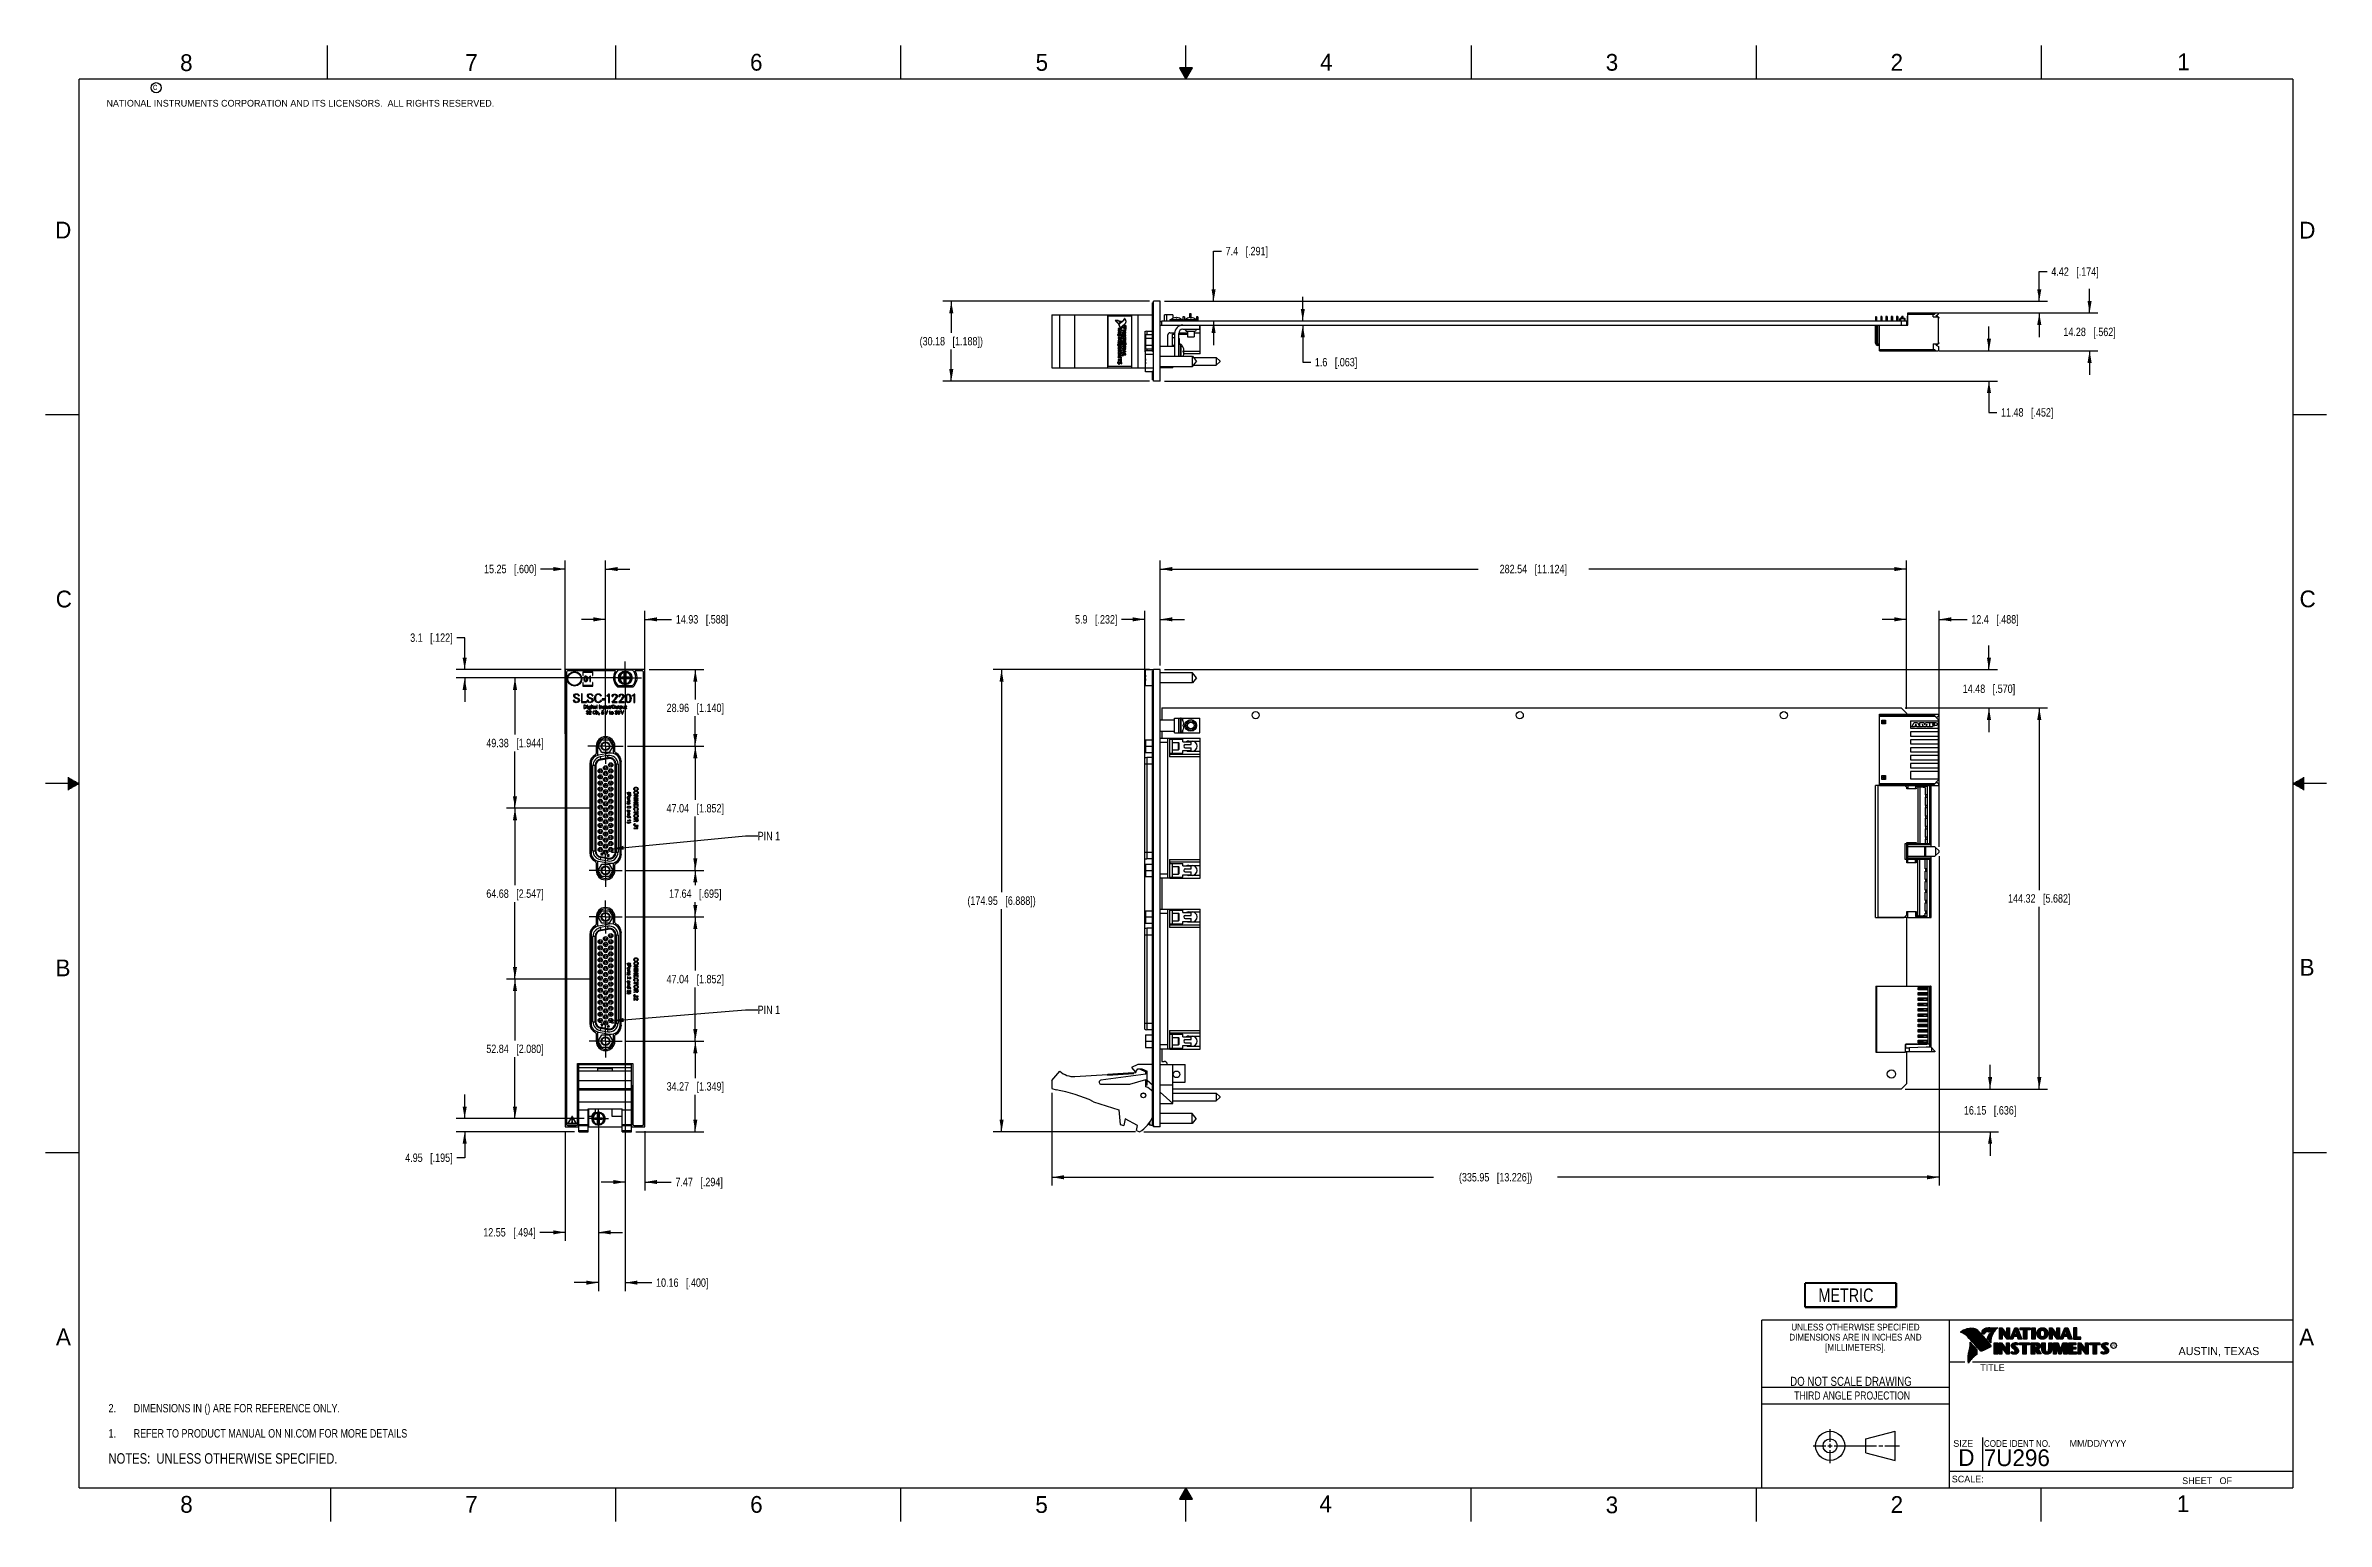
# Model space of a CAD drawing. Header units: inches. Extents: x 0 to 34, y 0 to 22.
import ezdxf

# ---------------------------------------------------------------- set-up
doc = ezdxf.new("R2010")
doc.units = ezdxf.units.IN
doc.header["$LTSCALE"] = 1.87
doc.header["$MEASUREMENT"] = 0
doc.linetypes.add('CENTER', pattern=[0.6, 0.375, -0.075, 0.075, -0.075])
doc.layers.get('0').update_dxf_attribs({"linetype": 'CONTINUOUS'})
for name, color, linetype in [('02___PRT_ALL_AXES', 7, 'CONTINUOUS'), ('DEFAULT_1', 7, 'CENTER'), ('DETAIL', 7, 'CONTINUOUS'), ('DIMENSIONS', 7, 'CONTINUOUS')]:
    doc.layers.add(name, color=color, linetype=linetype)
doc.styles.get("Standard").update_dxf_attribs({"font": 'txt', "width": 0.8})
doc.styles.add('TEXTSTYLE_2', font='txt')
doc.styles.add('TEXTSTYLE_3', font='txt', dxfattribs={"width": 0.9})
doc.dimstyles.new('DIMSTYLE_1', dxfattribs={"dimtxt": 0.125, "dimasz": 0.18, "dimexe": 0.125, "dimexo": 0.0625, "dimgap": 0.0625, "dimtad": 0, "dimtih": 1, "dimtoh": 1, "dimdsep": 46, "dimtxsty": 'STANDARD', "dimblk": '_FILLED', "dimblk1": '_FILLED', "dimblk2": '_FILLED', "dimcen": 0.09, "dimadec": 0, "dimazin": 0, "dimtp": 0.001, "dimtm": 0.001, "dimtfac": 1, "dimtofl": 0, "dimtmove": 0, "dimatfit": 3, "dimldrblk": '_FILLED', "dimfxl": 1, "dimtolj": 1, "dimarcsym": 0})
doc.dimstyles.get("Standard").update_dxf_attribs({"dimtxt": 0.125, "dimasz": 0.18, "dimexe": 0.125, "dimexo": 0.0625, "dimgap": 0.09, "dimtad": 0, "dimtih": 1, "dimtoh": 1, "dimdec": 3, "dimdsep": 46, "dimtxsty": 'STANDARD', "dimblk": '_FILLED', "dimblk1": '_FILLED', "dimblk2": '_FILLED', "dimcen": 0.09, "dimadec": 0, "dimazin": 0, "dimtol": 1, "dimtp": 0.01, "dimtm": 0.01, "dimtfac": 1, "dimtdec": 3, "dimtofl": 0, "dimtmove": 0, "dimatfit": 3, "dimldrblk": '_FILLED', "dimfxl": 1, "dimtolj": 1, "dimarcsym": 0})

msp = doc.modelspace()

# ---------------------------------------------------------------- texts
at = {"color": 2, "linetype": 'CONTINUOUS', "line_spacing_factor": 0.9}
for s, insert, char_height, width, attachment_point, style in [('8', (2.005, 21.871), 0.25, 0.25, 1, 'TEXTSTYLE_2'), ('7', (6.256, 21.874), 0.25, 0.25, 1, 'TEXTSTYLE_2'), ('6', (10.501, 21.877), 0.25, 0.25, 1, 'TEXTSTYLE_2'), ('5', (14.758, 21.875), 0.25, 0.25, 1, 'TEXTSTYLE_2'), ('4', (18.998, 21.878), 0.25, 0.25, 1, 'TEXTSTYLE_2'), ('3', (23.257, 21.876), 0.25, 0.25, 1, 'TEXTSTYLE_2'), ('2', (27.503, 21.876), 0.25, 0.25, 1, 'TEXTSTYLE_2'), ('1', (31.778, 21.883), 0.25, 0.25, 1, 'TEXTSTYLE_2'), ('NATIONAL INSTRUMENTS CORPORATION AND ITS LICENSORS.  ALL RIGHTS RESERVED.', (0.907, 21.191), 0.1, 7.3, 1, 'TEXTSTYLE_2'), ('c', (1.599, 21.439), 0.1, 0.1, 1, 'TEXTSTYLE_2'), ('D', (0.142, 19.375), 0.25, 0.25, 1, 'TEXTSTYLE_2'), ('D', (33.595, 19.374), 0.25, 0.25, 1, 'TEXTSTYLE_2'), ('C', (0.151, 13.875), 0.25, 0.25, 1, 'TEXTSTYLE_2'), ('C', (33.6, 13.877), 0.25, 0.25, 1, 'TEXTSTYLE_2'), ('B', (0.148, 8.376), 0.25, 0.25, 1, 'TEXTSTYLE_2'), ('B', (33.601, 8.385), 0.25, 0.25, 1, 'TEXTSTYLE_2'), ('A', (0.154, 2.876), 0.25, 0.25, 1, 'TEXTSTYLE_2'), ('DIMENSIONS ARE IN INCHES AND', (26.98, 2.796), 0.1, 2.52, 2, 'TEXTSTYLE_3'), ('UNLESS OTHERWISE SPECIFIED', (26.98, 2.946), 0.1, 2.34, 2, 'TEXTSTYLE_3'), ('A', (33.594, 2.873), 0.25, 0.25, 1, 'TEXTSTYLE_2'), ('[MILLIMETERS].', (26.98, 2.646), 0.1, 1.26, 2, 'TEXTSTYLE_3'), ('R', (30.808, 2.641), 0.042, 0.04198, 1, 'TEXTSTYLE_2'), ('AUSTIN, TEXAS', (31.796, 2.599), 0.12, 1.56, 1, 'TEXTSTYLE_2'), ('TITLE', (28.84, 2.34), 0.1, 0.5, 1, 'TEXTSTYLE_2'), ('SIZE', (28.438, 1.212), 0.1, 0.4, 1, 'TEXTSTYLE_2'), ('CODE IDENT NO.', (28.895, 1.211), 0.1, 1.26, 1, 'TEXTSTYLE_3'), ('MM/DD/YYYY', (30.172, 1.212), 0.1, 1, 1, 'TEXTSTYLE_2'), ('SCALE:', (28.416, 0.681), 0.1, 0.6, 1, 'TEXTSTYLE_2'), ('8', (2.007, 0.379), 0.25, 0.25, 1, 'TEXTSTYLE_2'), ('7', (6.255, 0.379), 0.25, 0.25, 1, 'TEXTSTYLE_2'), ('6', (10.503, 0.378), 0.25, 0.25, 1, 'TEXTSTYLE_2'), ('5', (14.754, 0.376), 0.25, 0.25, 1, 'TEXTSTYLE_2'), ('4', (18.988, 0.387), 0.25, 0.25, 1, 'TEXTSTYLE_2'), ('3', (23.256, 0.371), 0.25, 0.25, 1, 'TEXTSTYLE_2'), ('2', (27.504, 0.376), 0.25, 0.25, 1, 'TEXTSTYLE_2'), ('1', (31.771, 0.389), 0.25, 0.25, 1, 'TEXTSTYLE_2'), ('SHEET   OF', (31.85, 0.656), 0.1, 1, 1, 'TEXTSTYLE_2')]:
    msp.add_mtext(s, dxfattribs=dict(at, insert=insert, char_height=char_height, width=width, attachment_point=attachment_point, style=style))
at = {"color": 7, "linetype": 'CONTINUOUS', "insert": (26.913, 2.155), "char_height": 0.135, "width": 2.16, "attachment_point": 2, "line_spacing_factor": 0.9}
msp.add_mtext('DO NOT SCALE DRAWING', dxfattribs=at)
at = {"color": 2, "linetype": 'CONTINUOUS', "insert": (26.93, 1.937), "char_height": 0.12, "width": 2.112, "attachment_point": 2, "line_spacing_factor": 0.9}
msp.add_mtext('THIRD ANGLE PROJECTION', dxfattribs=at)
at = {"color": 7, "linetype": 'CONTINUOUS', "char_height": 0.25, "attachment_point": 1, "line_spacing_factor": 0.9, "style": 'TEXTSTYLE_2'}
for s, insert, width in [('D  ', (28.513, 1.076), 0.75), ('7U296', (28.893, 1.074), 1.25)]:
    msp.add_mtext(s, dxfattribs=dict(at, insert=insert, width=width))
at = {"layer": 'DETAIL', "color": 2, "linetype": 'CONTINUOUS', "char_height": 0.125, "width": 0.5, "attachment_point": 1, "line_spacing_factor": 0.9}
for insert in [(10.615, 10.28), (10.615, 7.689)]:
    msp.add_mtext('PIN 1', dxfattribs=dict(at, insert=insert))

# ---------------------------------------------------------------- blocks, each defined once
blk = doc.blocks.new('CUSTOM_NOTE_BL0', base_point=(3.625, 1.312))
at = {"color": 2, "linetype": 'CONTINUOUS', "width": 0.8}
for s, p in [('1.', (0.938, 1.25)), ('REFER TO PRODUCT MANUAL ON NI.COM FOR MORE DETAILS', (1.312, 1.25))]:
    blk.add_text(s, height=0.125, dxfattribs=at).set_placement(p)
blk = doc.blocks.new('_FILLED')
at = {"color": 0, "linetype": 'BYBLOCK'}
blk.add_solid([(0, 0), (-1, 0.17), (-1, -0.17)], dxfattribs=at)
blk = doc.blocks.new('*D0')
at = {"layer": 'DIMENSIONS', "color": 2, "linetype": 'CONTINUOUS'}
for p, q in [((8.655, 9.011), (9.81, 9.011)), ((9.685, 9.011), (9.685, 8.21)), ((9.685, 7.159), (9.685, 7.96)), ((8.655, 7.159), (9.81, 7.159))]:
    blk.add_line(p, q, dxfattribs=at)
at = {"layer": 'DIMENSIONS', "color": 2, "linetype": 'CONTINUOUS', "xscale": 0.18, "yscale": 0.18, "zscale": 0.18}
for p, rotation in [((9.685, 9.011), 90), ((9.685, 7.159), 270)]:
    blk.add_blockref('_FILLED', p, dxfattribs=dict(at, rotation=rotation))
at = {"layer": 'DIMENSIONS', "color": 2, "linetype": 'CONTINUOUS', "insert": (9.685, 8.147), "char_height": 0.125, "width": 1.325, "attachment_point": 2, "line_spacing_factor": 0.9}
blk.add_mtext('47.04{\\Ftxt.shx;\\W1.000000;\\H0.125000; }[1.852]', dxfattribs=at)
blk = doc.blocks.new('*D1')
at = {"layer": 'DIMENSIONS', "color": 2, "linetype": 'CONTINUOUS'}
for p, q in [((8.655, 9.705), (9.81, 9.705)), ((9.685, 9.705), (9.685, 9.483)), ((9.685, 9.011), (9.685, 9.233)), ((8.655, 9.011), (9.81, 9.011))]:
    blk.add_line(p, q, dxfattribs=at)
at = {"layer": 'DIMENSIONS', "color": 2, "linetype": 'CONTINUOUS', "xscale": 0.18, "yscale": 0.18, "zscale": 0.18}
for p, rotation in [((9.685, 9.705), 90), ((9.685, 9.011), 270)]:
    blk.add_blockref('_FILLED', p, dxfattribs=dict(at, rotation=rotation))
at = {"layer": 'DIMENSIONS', "color": 2, "linetype": 'CONTINUOUS', "insert": (9.685, 9.421), "char_height": 0.125, "width": 1.225, "attachment_point": 2, "line_spacing_factor": 0.9}
blk.add_mtext('17.64{\\Ftxt.shx;\\W1.000000;\\H0.125000; }[.695]', dxfattribs=at)
blk = doc.blocks.new('*D2')
at = {"layer": 'DIMENSIONS', "color": 2, "linetype": 'CONTINUOUS'}
for p, q in [((8.675, 11.557), (9.81, 11.557)), ((9.685, 11.557), (9.685, 10.756)), ((9.685, 9.705), (9.685, 10.506)), ((8.655, 9.705), (9.81, 9.705))]:
    blk.add_line(p, q, dxfattribs=at)
at = {"layer": 'DIMENSIONS', "color": 2, "linetype": 'CONTINUOUS', "xscale": 0.18, "yscale": 0.18, "zscale": 0.18}
for p, rotation in [((9.685, 11.557), 90), ((9.685, 9.705), 270)]:
    blk.add_blockref('_FILLED', p, dxfattribs=dict(at, rotation=rotation))
at = {"layer": 'DIMENSIONS', "color": 2, "linetype": 'CONTINUOUS', "insert": (9.685, 10.694), "char_height": 0.125, "width": 1.325, "attachment_point": 2, "line_spacing_factor": 0.9}
blk.add_mtext('47.04{\\Ftxt.shx;\\W1.000000;\\H0.125000; }[1.852]', dxfattribs=at)
blk = doc.blocks.new('*D3')
at = {"layer": 'DIMENSIONS', "color": 2, "linetype": 'CONTINUOUS'}
for p, q in [((8.141, 10.631), (6.872, 10.631)), ((6.997, 10.631), (6.997, 9.483)), ((6.997, 8.085), (6.997, 9.233)), ((8.141, 8.085), (6.872, 8.085))]:
    blk.add_line(p, q, dxfattribs=at)
at = {"layer": 'DIMENSIONS', "color": 2, "linetype": 'CONTINUOUS', "xscale": 0.18, "yscale": 0.18, "zscale": 0.18}
for p, rotation in [((6.997, 10.631), 90), ((6.997, 8.085), 270)]:
    blk.add_blockref('_FILLED', p, dxfattribs=dict(at, rotation=rotation))
at = {"layer": 'DIMENSIONS', "color": 2, "linetype": 'CONTINUOUS', "insert": (6.997, 9.421), "char_height": 0.125, "width": 1.325, "attachment_point": 2, "line_spacing_factor": 0.9}
blk.add_mtext('64.68{\\Ftxt.shx;\\W1.000000;\\H0.125000; }[2.547]', dxfattribs=at)
blk = doc.blocks.new('*D4')
at = {"layer": 'DIMENSIONS', "color": 2, "linetype": 'CONTINUOUS'}
for p, q in [((8.997, 12.697), (9.81, 12.697)), ((9.685, 12.697), (9.685, 12.252)), ((9.685, 11.557), (9.685, 12.002)), ((8.675, 11.557), (9.81, 11.557))]:
    blk.add_line(p, q, dxfattribs=at)
at = {"layer": 'DIMENSIONS', "color": 2, "linetype": 'CONTINUOUS', "xscale": 0.18, "yscale": 0.18, "zscale": 0.18}
for p, rotation in [((9.685, 12.697), 90), ((9.685, 11.557), 270)]:
    blk.add_blockref('_FILLED', p, dxfattribs=dict(at, rotation=rotation))
at = {"layer": 'DIMENSIONS', "color": 2, "linetype": 'CONTINUOUS', "insert": (9.685, 12.19), "char_height": 0.125, "width": 1.325, "attachment_point": 2, "line_spacing_factor": 0.9}
blk.add_mtext('28.96{\\Ftxt.shx;\\W1.000000;\\H0.125000; }[1.140]', dxfattribs=at)
blk = doc.blocks.new('*D5')
at = {"layer": 'DIMENSIONS', "color": 2, "linetype": 'CONTINUOUS'}
for p, q in [((8.655, 7.159), (9.81, 7.159)), ((9.685, 7.159), (9.685, 6.609)), ((9.685, 5.809), (9.685, 6.359)), ((8.797, 5.809), (9.81, 5.809))]:
    blk.add_line(p, q, dxfattribs=at)
at = {"layer": 'DIMENSIONS', "color": 2, "linetype": 'CONTINUOUS', "xscale": 0.18, "yscale": 0.18, "zscale": 0.18}
for p, rotation in [((9.685, 7.159), 90), ((9.685, 5.809), 270)]:
    blk.add_blockref('_FILLED', p, dxfattribs=dict(at, rotation=rotation))
at = {"layer": 'DIMENSIONS', "color": 2, "linetype": 'CONTINUOUS', "insert": (9.685, 6.547), "char_height": 0.125, "width": 1.325, "attachment_point": 2, "line_spacing_factor": 0.9}
blk.add_mtext('34.27{\\Ftxt.shx;\\W1.000000;\\H0.125000; }[1.349]', dxfattribs=at)
blk = doc.blocks.new('*D6')
at = {"layer": 'DIMENSIONS', "color": 2, "linetype": 'CONTINUOUS'}
for p, q in [((8.347, 13.447), (7.987, 13.447)), ((8.347, 11.739), (8.347, 13.572)), ((8.935, 11.739), (8.935, 13.572)), ((8.935, 13.447), (9.332, 13.447))]:
    blk.add_line(p, q, dxfattribs=at)
at = {"layer": 'DIMENSIONS', "color": 2, "linetype": 'CONTINUOUS', "xscale": 0.18, "yscale": 0.18, "zscale": 0.18}
blk.add_blockref('_FILLED', (8.347, 13.447), dxfattribs=at)
at = {"layer": 'DIMENSIONS', "color": 2, "linetype": 'CONTINUOUS', "xscale": 0.18, "yscale": 0.18, "zscale": 0.18, "rotation": 180}
blk.add_blockref('_FILLED', (8.935, 13.447), dxfattribs=at)
at = {"layer": 'DIMENSIONS', "color": 2, "linetype": 'CONTINUOUS', "insert": (9.395, 13.51), "char_height": 0.125, "width": 1.225, "attachment_point": 1, "line_spacing_factor": 0.9}
blk.add_mtext('14.93{\\Ftxt.shx;\\W1.000000;\\H0.125000; }[.588]', dxfattribs=at)
blk = doc.blocks.new('*D7')
at = {"layer": 'DIMENSIONS', "color": 2, "linetype": 'CONTINUOUS'}
for p, q in [((7.747, 11.739), (7.747, 14.322)), ((8.347, 11.737), (8.347, 14.322)), ((7.747, 14.197), (7.379, 14.197)), ((8.347, 14.197), (8.707, 14.197))]:
    blk.add_line(p, q, dxfattribs=at)
at = {"layer": 'DIMENSIONS', "color": 2, "linetype": 'CONTINUOUS', "xscale": 0.18, "yscale": 0.18, "zscale": 0.18}
blk.add_blockref('_FILLED', (7.747, 14.197), dxfattribs=at)
at = {"layer": 'DIMENSIONS', "color": 2, "linetype": 'CONTINUOUS', "xscale": 0.18, "yscale": 0.18, "zscale": 0.18, "rotation": 180}
blk.add_blockref('_FILLED', (8.347, 14.197), dxfattribs=at)
at = {"layer": 'DIMENSIONS', "color": 2, "linetype": 'CONTINUOUS', "insert": (7.317, 14.26), "char_height": 0.125, "width": 1.225, "attachment_point": 3, "line_spacing_factor": 0.9}
blk.add_mtext('15.25{\\Ftxt.shx;\\W1.000000;\\H0.125000; }[.600]', dxfattribs=at)
blk = doc.blocks.new('*D8')
at = {"layer": 'DIMENSIONS', "color": 2, "linetype": 'CONTINUOUS'}
for p, q in [((6.247, 6.004), (6.247, 6.364)), ((8.029, 6.004), (6.122, 6.004)), ((7.884, 5.809), (6.122, 5.809)), ((6.247, 5.809), (6.247, 5.422)), ((6.247, 5.422), (6.129, 5.422))]:
    blk.add_line(p, q, dxfattribs=at)
at = {"layer": 'DIMENSIONS', "color": 2, "linetype": 'CONTINUOUS', "xscale": 0.18, "yscale": 0.18, "zscale": 0.18}
for p, rotation in [((6.247, 6.004), 270), ((6.247, 5.809), 90)]:
    blk.add_blockref('_FILLED', p, dxfattribs=dict(at, rotation=rotation))
at = {"layer": 'DIMENSIONS', "color": 2, "linetype": 'CONTINUOUS', "insert": (6.067, 5.484), "char_height": 0.125, "width": 1.125, "attachment_point": 3, "line_spacing_factor": 0.9}
blk.add_mtext('4.95{\\Ftxt.shx;\\W1.000000;\\H0.125000; }[.195]', dxfattribs=at)
blk = doc.blocks.new('*D9')
at = {"layer": 'DIMENSIONS', "color": 2, "linetype": 'CONTINUOUS'}
for p, q in [((8.141, 8.085), (6.872, 8.085)), ((6.997, 8.085), (6.997, 7.17)), ((6.997, 6.004), (6.997, 6.92)), ((8.029, 6.004), (6.872, 6.004))]:
    blk.add_line(p, q, dxfattribs=at)
at = {"layer": 'DIMENSIONS', "color": 2, "linetype": 'CONTINUOUS', "xscale": 0.18, "yscale": 0.18, "zscale": 0.18}
for p, rotation in [((6.997, 8.085), 90), ((6.997, 6.004), 270)]:
    blk.add_blockref('_FILLED', p, dxfattribs=dict(at, rotation=rotation))
at = {"layer": 'DIMENSIONS', "color": 2, "linetype": 'CONTINUOUS', "insert": (6.997, 7.107), "char_height": 0.125, "width": 1.325, "attachment_point": 2, "line_spacing_factor": 0.9}
blk.add_mtext('52.84{\\Ftxt.shx;\\W1.000000;\\H0.125000; }[2.080]', dxfattribs=at)
blk = doc.blocks.new('*D10')
at = {"layer": 'DIMENSIONS', "color": 2, "linetype": 'CONTINUOUS'}
for p, q in [((8.578, 12.575), (6.872, 12.575)), ((6.997, 12.575), (6.997, 11.728)), ((6.997, 10.631), (6.997, 11.478)), ((8.141, 10.631), (6.872, 10.631))]:
    blk.add_line(p, q, dxfattribs=at)
at = {"layer": 'DIMENSIONS', "color": 2, "linetype": 'CONTINUOUS', "xscale": 0.18, "yscale": 0.18, "zscale": 0.18}
for p, rotation in [((6.997, 12.575), 90), ((6.997, 10.631), 270)]:
    blk.add_blockref('_FILLED', p, dxfattribs=dict(at, rotation=rotation))
at = {"layer": 'DIMENSIONS', "color": 2, "linetype": 'CONTINUOUS', "insert": (6.997, 11.666), "char_height": 0.125, "width": 1.325, "attachment_point": 2, "line_spacing_factor": 0.9}
blk.add_mtext('49.38{\\Ftxt.shx;\\W1.000000;\\H0.125000; }[1.944]', dxfattribs=at)
blk = doc.blocks.new('*D11')
at = {"layer": 'DIMENSIONS', "color": 2, "linetype": 'CONTINUOUS'}
for p, q in [((6.247, 13.174), (6.129, 13.174)), ((6.247, 12.697), (6.247, 13.174)), ((7.684, 12.697), (6.122, 12.697)), ((8.578, 12.575), (6.122, 12.575)), ((6.247, 12.575), (6.247, 12.215))]:
    blk.add_line(p, q, dxfattribs=at)
at = {"layer": 'DIMENSIONS', "color": 2, "linetype": 'CONTINUOUS', "xscale": 0.18, "yscale": 0.18, "zscale": 0.18}
for p, rotation in [((6.247, 12.697), 270), ((6.247, 12.575), 90)]:
    blk.add_blockref('_FILLED', p, dxfattribs=dict(at, rotation=rotation))
at = {"layer": 'DIMENSIONS', "color": 2, "linetype": 'CONTINUOUS', "insert": (6.067, 13.237), "char_height": 0.125, "width": 1.025, "attachment_point": 3, "line_spacing_factor": 0.9}
blk.add_mtext('3.1{\\Ftxt.shx;\\W1.000000;\\H0.125000; }[.122]', dxfattribs=at)
blk = doc.blocks.new('*D12')
at = {"layer": 'DIMENSIONS', "color": 2, "linetype": 'CONTINUOUS'}
for p, q in [((8.641, 12.513), (8.641, 4.934)), ((8.935, 5.818), (8.935, 4.934)), ((8.641, 5.059), (8.281, 5.059)), ((8.935, 5.059), (9.326, 5.059))]:
    blk.add_line(p, q, dxfattribs=at)
at = {"layer": 'DIMENSIONS', "color": 2, "linetype": 'CONTINUOUS', "xscale": 0.18, "yscale": 0.18, "zscale": 0.18}
blk.add_blockref('_FILLED', (8.641, 5.059), dxfattribs=at)
at = {"layer": 'DIMENSIONS', "color": 2, "linetype": 'CONTINUOUS', "xscale": 0.18, "yscale": 0.18, "zscale": 0.18, "rotation": 180}
blk.add_blockref('_FILLED', (8.935, 5.059), dxfattribs=at)
at = {"layer": 'DIMENSIONS', "color": 2, "linetype": 'CONTINUOUS', "insert": (9.389, 5.122), "char_height": 0.125, "width": 1.125, "attachment_point": 1, "line_spacing_factor": 0.9}
blk.add_mtext('7.47{\\Ftxt.shx;\\W1.000000;\\H0.125000; }[.294]', dxfattribs=at)
blk = doc.blocks.new('*D13')
at = {"layer": 'DIMENSIONS', "color": 2, "linetype": 'CONTINUOUS'}
for p, q in [((8.641, 12.513), (8.641, 3.434)), ((8.241, 5.942), (8.241, 3.434)), ((8.241, 3.559), (7.881, 3.559)), ((8.641, 3.559), (9.038, 3.559))]:
    blk.add_line(p, q, dxfattribs=at)
at = {"layer": 'DIMENSIONS', "color": 2, "linetype": 'CONTINUOUS', "xscale": 0.18, "yscale": 0.18, "zscale": 0.18}
blk.add_blockref('_FILLED', (8.241, 3.559), dxfattribs=at)
at = {"layer": 'DIMENSIONS', "color": 2, "linetype": 'CONTINUOUS', "xscale": 0.18, "yscale": 0.18, "zscale": 0.18, "rotation": 180}
blk.add_blockref('_FILLED', (8.641, 3.559), dxfattribs=at)
at = {"layer": 'DIMENSIONS', "color": 2, "linetype": 'CONTINUOUS', "insert": (9.1, 3.622), "char_height": 0.125, "width": 1.225, "attachment_point": 1, "line_spacing_factor": 0.9}
blk.add_mtext('10.16{\\Ftxt.shx;\\W1.000000;\\H0.125000; }[.400]', dxfattribs=at)
blk = doc.blocks.new('*D14')
at = {"layer": 'DIMENSIONS', "color": 2, "linetype": 'CONTINUOUS'}
for p, q in [((7.747, 5.818), (7.747, 4.184)), ((8.241, 5.942), (8.241, 4.184)), ((7.747, 4.309), (7.368, 4.309)), ((8.241, 4.309), (8.601, 4.309))]:
    blk.add_line(p, q, dxfattribs=at)
at = {"layer": 'DIMENSIONS', "color": 2, "linetype": 'CONTINUOUS', "xscale": 0.18, "yscale": 0.18, "zscale": 0.18}
blk.add_blockref('_FILLED', (7.747, 4.309), dxfattribs=at)
at = {"layer": 'DIMENSIONS', "color": 2, "linetype": 'CONTINUOUS', "xscale": 0.18, "yscale": 0.18, "zscale": 0.18, "rotation": 180}
blk.add_blockref('_FILLED', (8.241, 4.309), dxfattribs=at)
at = {"layer": 'DIMENSIONS', "color": 2, "linetype": 'CONTINUOUS', "insert": (7.305, 4.372), "char_height": 0.125, "width": 1.225, "attachment_point": 3, "line_spacing_factor": 0.9}
blk.add_mtext('12.55{\\Ftxt.shx;\\W1.000000;\\H0.125000; }[.494]', dxfattribs=at)
blk = doc.blocks.new('*D15')
at = {"layer": 'DIMENSIONS', "color": 2, "linetype": 'CONTINUOUS'}
for p, q in [((27.723, 12.127), (29.845, 12.127)), ((29.72, 12.127), (29.72, 9.411)), ((29.72, 6.445), (29.72, 9.161)), ((27.723, 6.445), (29.845, 6.445))]:
    blk.add_line(p, q, dxfattribs=at)
at = {"layer": 'DIMENSIONS', "color": 2, "linetype": 'CONTINUOUS', "xscale": 0.18, "yscale": 0.18, "zscale": 0.18}
for p, rotation in [((29.72, 12.127), 90), ((29.72, 6.445), 270)]:
    blk.add_blockref('_FILLED', p, dxfattribs=dict(at, rotation=rotation))
at = {"layer": 'DIMENSIONS', "color": 2, "linetype": 'CONTINUOUS', "insert": (29.72, 9.349), "char_height": 0.125, "width": 1.425, "attachment_point": 2, "line_spacing_factor": 0.9}
blk.add_mtext('144.32{\\Ftxt.shx;\\W1.000000;\\H0.125000; }[5.682]', dxfattribs=at)
blk = doc.blocks.new('*D16')
at = {"layer": 'DIMENSIONS', "color": 2, "linetype": 'CONTINUOUS'}
for p, q in [((27.74, 13.447), (27.38, 13.447)), ((27.74, 12.111), (27.74, 13.572)), ((28.228, 10.058), (28.228, 13.572)), ((28.228, 13.447), (28.645, 13.447))]:
    blk.add_line(p, q, dxfattribs=at)
at = {"layer": 'DIMENSIONS', "color": 2, "linetype": 'CONTINUOUS', "xscale": 0.18, "yscale": 0.18, "zscale": 0.18}
blk.add_blockref('_FILLED', (27.74, 13.447), dxfattribs=at)
at = {"layer": 'DIMENSIONS', "color": 2, "linetype": 'CONTINUOUS', "xscale": 0.18, "yscale": 0.18, "zscale": 0.18, "rotation": 180}
blk.add_blockref('_FILLED', (28.228, 13.447), dxfattribs=at)
at = {"layer": 'DIMENSIONS', "color": 2, "linetype": 'CONTINUOUS', "insert": (28.707, 13.51), "char_height": 0.125, "width": 1.125, "attachment_point": 1, "line_spacing_factor": 0.9}
blk.add_mtext('12.4{\\Ftxt.shx;\\W1.000000;\\H0.125000; }[.488]', dxfattribs=at)
blk = doc.blocks.new('*D17')
at = {"layer": 'DIMENSIONS', "color": 2, "linetype": 'CONTINUOUS'}
for p, q in [((16.616, 12.76), (16.616, 14.322)), ((27.74, 12.111), (27.74, 14.322)), ((16.616, 14.197), (21.353, 14.197)), ((27.74, 14.197), (23.003, 14.197))]:
    blk.add_line(p, q, dxfattribs=at)
at = {"layer": 'DIMENSIONS', "color": 2, "linetype": 'CONTINUOUS', "xscale": 0.18, "yscale": 0.18, "zscale": 0.18, "rotation": 180}
blk.add_blockref('_FILLED', (16.616, 14.197), dxfattribs=at)
at = {"layer": 'DIMENSIONS', "color": 2, "linetype": 'CONTINUOUS', "xscale": 0.18, "yscale": 0.18, "zscale": 0.18}
blk.add_blockref('_FILLED', (27.74, 14.197), dxfattribs=at)
at = {"layer": 'DIMENSIONS', "color": 2, "linetype": 'CONTINUOUS', "insert": (22.178, 14.26), "char_height": 0.125, "width": 1.525, "attachment_point": 2, "line_spacing_factor": 0.9}
blk.add_mtext('282.54{\\Ftxt.shx;\\W1.000000;\\H0.125000; }[11.124]', dxfattribs=at)
blk = doc.blocks.new('*D18')
at = {"layer": 'DIMENSIONS', "color": 2, "linetype": 'CONTINUOUS'}
for p, q in [((16.384, 13.447), (16.04, 13.447)), ((16.384, 8.065), (16.384, 13.572)), ((16.616, 12.76), (16.616, 13.572)), ((16.616, 13.447), (16.976, 13.447))]:
    blk.add_line(p, q, dxfattribs=at)
at = {"layer": 'DIMENSIONS', "color": 2, "linetype": 'CONTINUOUS', "xscale": 0.18, "yscale": 0.18, "zscale": 0.18}
blk.add_blockref('_FILLED', (16.384, 13.447), dxfattribs=at)
at = {"layer": 'DIMENSIONS', "color": 2, "linetype": 'CONTINUOUS', "xscale": 0.18, "yscale": 0.18, "zscale": 0.18, "rotation": 180}
blk.add_blockref('_FILLED', (16.616, 13.447), dxfattribs=at)
at = {"layer": 'DIMENSIONS', "color": 2, "linetype": 'CONTINUOUS', "insert": (15.978, 13.51), "char_height": 0.125, "width": 1.025, "attachment_point": 3, "line_spacing_factor": 0.9}
blk.add_mtext('5.9{\\Ftxt.shx;\\W1.000000;\\H0.125000; }[.232]', dxfattribs=at)
blk = doc.blocks.new('*D19')
at = {"layer": 'DIMENSIONS', "color": 2, "linetype": 'CONTINUOUS'}
for p, q in [((16.455, 12.697), (14.126, 12.697)), ((14.251, 12.697), (14.251, 9.378)), ((14.251, 5.809), (14.251, 9.128)), ((16.245, 5.809), (14.126, 5.809))]:
    blk.add_line(p, q, dxfattribs=at)
at = {"layer": 'DIMENSIONS', "color": 2, "linetype": 'CONTINUOUS', "xscale": 0.18, "yscale": 0.18, "zscale": 0.18}
for p, rotation in [((14.251, 12.697), 90), ((14.251, 5.809), 270)]:
    blk.add_blockref('_FILLED', p, dxfattribs=dict(at, rotation=rotation))
at = {"layer": 'DIMENSIONS', "color": 2, "linetype": 'CONTINUOUS', "insert": (14.251, 9.316), "char_height": 0.125, "width": 1.625, "attachment_point": 2, "line_spacing_factor": 0.9}
blk.add_mtext('(174.95{\\Ftxt.shx;\\W1.000000;\\H0.125000; }[6.888])', dxfattribs=at)
blk = doc.blocks.new('*D20')
at = {"layer": 'DIMENSIONS', "color": 2, "linetype": 'CONTINUOUS'}
for p, q in [((28.228, 9.915), (28.228, 5.005)), ((15.001, 6.389), (15.001, 5.005)), ((15.001, 5.13), (20.69, 5.13)), ((28.228, 5.13), (22.54, 5.13))]:
    blk.add_line(p, q, dxfattribs=at)
at = {"layer": 'DIMENSIONS', "color": 2, "linetype": 'CONTINUOUS', "xscale": 0.18, "yscale": 0.18, "zscale": 0.18, "rotation": 180}
blk.add_blockref('_FILLED', (15.001, 5.13), dxfattribs=at)
at = {"layer": 'DIMENSIONS', "color": 2, "linetype": 'CONTINUOUS', "xscale": 0.18, "yscale": 0.18, "zscale": 0.18}
blk.add_blockref('_FILLED', (28.228, 5.13), dxfattribs=at)
at = {"layer": 'DIMENSIONS', "color": 2, "linetype": 'CONTINUOUS', "insert": (21.615, 5.193), "char_height": 0.125, "width": 1.725, "attachment_point": 2, "line_spacing_factor": 0.9}
blk.add_mtext('(335.95{\\Ftxt.shx;\\W1.000000;\\H0.125000; }[13.226])', dxfattribs=at)
blk = doc.blocks.new('*D21')
at = {"layer": 'DIMENSIONS', "color": 2, "linetype": 'CONTINUOUS'}
for p, q in [((16.455, 18.188), (13.376, 18.188)), ((13.501, 18.188), (13.501, 17.718)), ((13.501, 16.999), (13.501, 17.468)), ((16.455, 16.999), (13.376, 16.999))]:
    blk.add_line(p, q, dxfattribs=at)
at = {"layer": 'DIMENSIONS', "color": 2, "linetype": 'CONTINUOUS', "xscale": 0.18, "yscale": 0.18, "zscale": 0.18}
for p, rotation in [((13.501, 18.188), 90), ((13.501, 16.999), 270)]:
    blk.add_blockref('_FILLED', p, dxfattribs=dict(at, rotation=rotation))
at = {"layer": 'DIMENSIONS', "color": 2, "linetype": 'CONTINUOUS', "insert": (13.501, 17.656), "char_height": 0.125, "width": 1.525, "attachment_point": 2, "line_spacing_factor": 0.9}
blk.add_mtext('(30.18{\\Ftxt.shx;\\W1.000000;\\H0.125000; }[1.188])', dxfattribs=at)
blk = doc.blocks.new('*D22')
at = {"layer": 'DIMENSIONS', "color": 2, "linetype": 'CONTINUOUS'}
for p, q in [((28.97, 17.451), (28.97, 17.811)), ((28.228, 17.451), (29.095, 17.451)), ((16.678, 16.999), (29.095, 16.999)), ((28.97, 16.999), (28.97, 16.533)), ((28.97, 16.533), (29.087, 16.533))]:
    blk.add_line(p, q, dxfattribs=at)
at = {"layer": 'DIMENSIONS', "color": 2, "linetype": 'CONTINUOUS', "xscale": 0.18, "yscale": 0.18, "zscale": 0.18}
for p, rotation in [((28.97, 17.451), 270), ((28.97, 16.999), 90)]:
    blk.add_blockref('_FILLED', p, dxfattribs=dict(at, rotation=rotation))
at = {"layer": 'DIMENSIONS', "color": 2, "linetype": 'CONTINUOUS', "insert": (29.15, 16.595), "char_height": 0.125, "width": 1.225, "attachment_point": 1, "line_spacing_factor": 0.9}
blk.add_mtext('11.48{\\Ftxt.shx;\\W1.000000;\\H0.125000; }[.452]', dxfattribs=at)
blk = doc.blocks.new('*D23')
at = {"layer": 'DIMENSIONS', "color": 2, "linetype": 'CONTINUOUS'}
for p, q in [((30.47, 18.014), (30.47, 18.374)), ((28.228, 18.014), (30.595, 18.014)), ((28.228, 17.451), (30.595, 17.451)), ((30.47, 17.451), (30.47, 17.091))]:
    blk.add_line(p, q, dxfattribs=at)
at = {"layer": 'DIMENSIONS', "color": 2, "linetype": 'CONTINUOUS', "xscale": 0.18, "yscale": 0.18, "zscale": 0.18}
for p, rotation in [((30.47, 18.014), 270), ((30.47, 17.451), 90)]:
    blk.add_blockref('_FILLED', p, dxfattribs=dict(at, rotation=rotation))
at = {"layer": 'DIMENSIONS', "color": 2, "linetype": 'CONTINUOUS', "insert": (30.47, 17.795), "char_height": 0.125, "width": 1.225, "attachment_point": 2, "line_spacing_factor": 0.9}
blk.add_mtext('14.28{\\Ftxt.shx;\\W1.000000;\\H0.125000; }[.562]', dxfattribs=at)
blk = doc.blocks.new('*D24')
at = {"layer": 'DIMENSIONS', "color": 2, "linetype": 'CONTINUOUS'}
for p, q in [((17.411, 18.188), (17.411, 18.938)), ((17.411, 18.938), (17.528, 18.938)), ((16.678, 18.188), (17.536, 18.188)), ((17.411, 17.896), (17.411, 17.536))]:
    blk.add_line(p, q, dxfattribs=at)
at = {"layer": 'DIMENSIONS', "color": 2, "linetype": 'CONTINUOUS', "xscale": 0.18, "yscale": 0.18, "zscale": 0.18}
for p, rotation in [((17.411, 18.188), 270), ((17.411, 17.896), 90)]:
    blk.add_blockref('_FILLED', p, dxfattribs=dict(at, rotation=rotation))
at = {"layer": 'DIMENSIONS', "color": 2, "linetype": 'CONTINUOUS', "insert": (17.591, 19), "char_height": 0.125, "width": 1.025, "attachment_point": 1, "line_spacing_factor": 0.9}
blk.add_mtext('7.4{\\Ftxt.shx;\\W1.000000;\\H0.125000; }[.291]', dxfattribs=at)
blk = doc.blocks.new('*D25')
at = {"layer": 'DIMENSIONS', "color": 2, "linetype": 'CONTINUOUS'}
for p, q in [((18.741, 17.896), (18.741, 18.256)), ((18.153, 17.896), (18.866, 17.896)), ((18.741, 17.833), (18.741, 17.281)), ((18.741, 17.281), (18.859, 17.281))]:
    blk.add_line(p, q, dxfattribs=at)
at = {"layer": 'DIMENSIONS', "color": 2, "linetype": 'CONTINUOUS', "xscale": 0.18, "yscale": 0.18, "zscale": 0.18}
for p, rotation in [((18.741, 17.896), 270), ((18.741, 17.833), 90)]:
    blk.add_blockref('_FILLED', p, dxfattribs=dict(at, rotation=rotation))
at = {"layer": 'DIMENSIONS', "color": 2, "linetype": 'CONTINUOUS', "insert": (18.921, 17.344), "char_height": 0.125, "width": 1.025, "attachment_point": 1, "line_spacing_factor": 0.9}
blk.add_mtext('1.6{\\Ftxt.shx;\\W1.000000;\\H0.125000; }[.063]', dxfattribs=at)
blk = doc.blocks.new('*D26')
at = {"layer": 'DIMENSIONS', "color": 2, "linetype": 'CONTINUOUS'}
for p, q in [((29.72, 18.188), (29.72, 18.632)), ((29.72, 18.632), (29.837, 18.632)), ((16.678, 18.188), (29.845, 18.188)), ((28.282, 18.014), (29.845, 18.014)), ((29.72, 18.014), (29.72, 17.654))]:
    blk.add_line(p, q, dxfattribs=at)
at = {"layer": 'DIMENSIONS', "color": 2, "linetype": 'CONTINUOUS', "xscale": 0.18, "yscale": 0.18, "zscale": 0.18}
for p, rotation in [((29.72, 18.188), 270), ((29.72, 18.014), 90)]:
    blk.add_blockref('_FILLED', p, dxfattribs=dict(at, rotation=rotation))
at = {"layer": 'DIMENSIONS', "color": 2, "linetype": 'CONTINUOUS', "insert": (29.9, 18.694), "char_height": 0.125, "width": 1.125, "attachment_point": 1, "line_spacing_factor": 0.9}
blk.add_mtext('4.42{\\Ftxt.shx;\\W1.000000;\\H0.125000; }[.174]', dxfattribs=at)
blk = doc.blocks.new('*D27')
at = {"layer": 'DIMENSIONS', "color": 2, "linetype": 'CONTINUOUS'}
for p, q in [((28.987, 6.445), (28.987, 6.805)), ((27.723, 6.445), (29.112, 6.445)), ((16.37, 5.809), (29.112, 5.809)), ((28.987, 5.809), (28.987, 5.449))]:
    blk.add_line(p, q, dxfattribs=at)
at = {"layer": 'DIMENSIONS', "color": 2, "linetype": 'CONTINUOUS', "xscale": 0.18, "yscale": 0.18, "zscale": 0.18}
for p, rotation in [((28.987, 6.445), 270), ((28.987, 5.809), 90)]:
    blk.add_blockref('_FILLED', p, dxfattribs=dict(at, rotation=rotation))
at = {"layer": 'DIMENSIONS', "color": 2, "linetype": 'CONTINUOUS', "insert": (28.987, 6.19), "char_height": 0.125, "width": 1.225, "attachment_point": 2, "line_spacing_factor": 0.9}
blk.add_mtext('16.15{\\Ftxt.shx;\\W1.000000;\\H0.125000; }[.636]', dxfattribs=at)
blk = doc.blocks.new('*D28')
at = {"layer": 'DIMENSIONS', "color": 2, "linetype": 'CONTINUOUS'}
for p, q in [((28.97, 12.697), (28.97, 13.057)), ((16.678, 12.697), (29.095, 12.697)), ((27.723, 12.127), (29.095, 12.127)), ((28.97, 12.127), (28.97, 11.767))]:
    blk.add_line(p, q, dxfattribs=at)
at = {"layer": 'DIMENSIONS', "color": 2, "linetype": 'CONTINUOUS', "xscale": 0.18, "yscale": 0.18, "zscale": 0.18}
for p, rotation in [((28.97, 12.697), 270), ((28.97, 12.127), 90)]:
    blk.add_blockref('_FILLED', p, dxfattribs=dict(at, rotation=rotation))
at = {"layer": 'DIMENSIONS', "color": 2, "linetype": 'CONTINUOUS', "insert": (28.97, 12.475), "char_height": 0.125, "width": 1.225, "attachment_point": 2, "line_spacing_factor": 0.9}
blk.add_mtext('14.48{\\Ftxt.shx;\\W1.000000;\\H0.125000; }[.570]', dxfattribs=at)
blk = doc.blocks.new('NOTES_HEADER_BL1', base_point=(3.1215, 0.9375))
at = {"layer": 'DETAIL', "color": 2, "linetype": 'CONTINUOUS', "width": 0.8}
blk.add_text('NOTES:  UNLESS OTHERWISE SPECIFIED.', height=0.156, dxfattribs=at).set_placement((0.9375, 0.8595))
blk = doc.blocks.new('DIMS_REF_BL2', base_point=(3.125, 1.687))
at = {"layer": 'DETAIL', "color": 2, "linetype": 'CONTINUOUS', "width": 0.8}
for s, p in [('2.', (0.938, 1.625)), ('DIMENSIONS IN () ARE FOR REFERENCE ONLY.', (1.312, 1.625))]:
    blk.add_text(s, height=0.125, dxfattribs=at).set_placement(p)
blk = doc.blocks.new('METRIC_BL3', base_point=(26.907, 3.373))
at = {"layer": 'DETAIL', "color": 7, "linetype": 'CONTINUOUS', "const_width": 0.0309}
for points in [[(26.227, 3.553), (27.587, 3.553)], [(26.227, 3.553), (26.227, 3.193)], [(27.587, 3.553), (27.587, 3.193)], [(26.227, 3.193), (27.587, 3.193)]]:
    blk.add_lwpolyline(points, dxfattribs=at)
at = {"layer": 'DETAIL', "color": 2, "linetype": 'CONTINUOUS', "width": 0.8}
blk.add_text('METRIC', height=0.2, dxfattribs=at).set_placement((26.428, 3.272))

# ---------------------------------------------------------------- dimensions: what is measured, and where the dimension line sits
at = {"layer": 'DIMENSIONS', "color": 2, "linetype": 'CONTINUOUS'}
for base, p1, p2, angle, picture, middle in [((17.411, 17.896), (16.616, 18.188), (16.641, 17.896), 270, '*D24', (18.103, 18.938)), ((29.72, 18.014), (16.616, 18.188), (28.22, 18.014), 270, '*D26', (30.462, 18.632)), ((30.47, 18.014), (28.166, 17.451), (28.166, 18.014), 90, '*D23', (30.47, 17.732)), ((18.741, 17.896), (16.641, 17.833), (18.091, 17.896), 90, '*D25', (19.434, 17.281)), ((28.97, 17.451), (16.616, 16.999), (28.166, 17.451), 90, '*D22', (29.762, 16.533)), ((7.747, 14.197), (8.347, 11.675), (7.747, 11.676), 180, '*D7', (6.704, 14.197)), ((16.616, 14.197), (27.74, 12.048), (16.616, 12.697), 180, '*D17', (22.178, 14.197)), ((8.347, 13.447), (8.935, 11.676), (8.347, 11.676), 180, '*D6', (10.007, 13.447)), ((16.384, 13.447), (16.616, 12.697), (16.384, 8.003), 180, '*D18', (15.465, 13.447)), ((6.247, 12.575), (7.747, 12.697), (8.641, 12.575), 270, '*D11', (5.554, 13.174)), ((28.97, 12.127), (16.616, 12.697), (27.661, 12.127), 270, '*D28', (28.97, 12.412)), ((9.685, 11.557), (8.935, 12.697), (8.612, 11.557), 270, '*D4', (9.685, 12.127)), ((6.997, 12.575), (8.204, 10.631), (8.641, 12.575), 90, '*D10', (6.997, 11.603)), ((8.241, 3.559), (8.641, 12.575), (8.241, 6.004), 180, '*D13', (9.713, 3.559)), ((8.641, 5.059), (8.935, 5.88), (8.641, 12.575), 180, '*D12', (9.951, 5.059)), ((29.72, 12.127), (27.661, 6.445), (27.661, 12.127), 90, '*D15', (29.72, 9.286)), ((9.685, 11.557), (8.593, 9.705), (8.612, 11.557), 90, '*D2', (9.685, 10.631)), ((6.997, 10.631), (8.204, 8.085), (8.204, 10.631), 90, '*D3', (6.997, 9.358)), ((9.685, 9.705), (8.593, 9.011), (8.593, 9.705), 90, '*D1', (9.685, 9.358)), ((9.685, 7.159), (8.593, 9.011), (8.593, 7.159), 270, '*D0', (9.685, 8.085)), ((6.997, 8.085), (8.091, 6.004), (8.204, 8.085), 90, '*D9', (6.997, 7.045)), ((9.685, 5.809), (8.593, 7.159), (8.735, 5.809), 270, '*D5', (9.685, 6.484)), ((28.987, 5.809), (27.661, 6.445), (16.307, 5.809), 270, '*D27', (28.987, 6.127)), ((6.246690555, 5.809477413), (8.091277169, 6.004477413), (7.946785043, 5.809477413), 270, '*D8', (5.504190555, 5.421592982)), ((7.747, 4.309), (8.241, 6.004), (7.747, 5.88), 180, '*D14', (6.693, 4.309))]:
    dim = msp.add_linear_dim(base=base, p1=p1, p2=p2, angle=angle, dimstyle='DIMSTYLE_1', dxfattribs=at)
    dim.commit()
    dim.dimension.update_dxf_attribs({"geometry": picture, "text_midpoint": middle, "dimtype": 160})
for base, p1, p2, picture, middle in [((13.501, 16.999), (16.518, 18.188), (16.518, 16.999), '*D21', (13.501, 17.593)), ((14.251, 5.809), (16.518, 12.697), (16.307, 5.809), '*D19', (14.251, 9.253))]:
    dim = msp.add_linear_dim(base=base, p1=p1, p2=p2, angle=270, text='(<>)', dimstyle='DIMSTYLE_1', dxfattribs=at)
    dim.commit()
    dim.dimension.update_dxf_attribs({"geometry": picture, "text_midpoint": middle, "dimtype": 160})
dim = msp.add_linear_dim(base=(28.228, 13.447), p1=(27.74, 12.048), p2=(28.228, 9.996), dimstyle='DIMSTYLE_1', dxfattribs=at)
dim.commit()
dim.dimension.update_dxf_attribs({"geometry": '*D16', "text_midpoint": (29.27, 13.447), "dimtype": 160})
dim = msp.add_linear_dim(base=(28.228, 5.13), p1=(15.001, 6.451), p2=(28.228, 9.978), text='(<>)', dimstyle='DIMSTYLE_1', dxfattribs=at)
dim.commit()
dim.dimension.update_dxf_attribs({"geometry": '*D20', "text_midpoint": (21.615, 5.13), "dimtype": 160})

# ---------------------------------------------------------------- linework, layer by layer
at = {"color": 2, "linetype": 'CONTINUOUS'}
for p, q in [((4.2, 21.5), (4.2, 22)), ((8.5, 21.5), (8.5, 22)), ((12.75, 21.5), (12.75, 22)), ((17, 21.5), (17, 22)), ((21.25, 22), (21.25, 21.5)), ((25.5, 22), (25.5, 21.5)), ((29.75, 22), (29.75, 21.5)), ((16.902, 21.67), (17, 21.5)), ((17.098, 21.67), (16.902, 21.67)), ((16.908, 21.66), (17.092, 21.66)), ((16.913, 21.65), (17.087, 21.65)), ((16.919, 21.64), (17.081, 21.64)), ((16.925, 21.63), (17.075, 21.63)), ((16.931, 21.62), (17.069, 21.62)), ((16.937, 21.61), (17.064, 21.61)), ((16.942, 21.6), (17.058, 21.6)), ((16.948, 21.59), (17.052, 21.59)), ((16.954, 21.58), (17.046, 21.58)), ((16.96, 21.57), (17.04, 21.57)), ((16.965, 21.56), (17.035, 21.56)), ((16.971, 21.55), (17.029, 21.55)), ((16.977, 21.54), (17.023, 21.54)), ((16.983, 21.53), (17.017, 21.53)), ((16.988, 21.52), (17.012, 21.52)), ((16.994, 21.51), (17.006, 21.51)), ((17, 21.5), (17.098, 21.67)), ((0, 16.5), (0.5, 16.5)), ((33.5, 16.5), (34, 16.5)), ((0.5, 11), (0, 11)), ((0.33, 11.09), (0.344, 11.09)), ((0.33, 11.08), (0.361, 11.08)), ((0.33, 11.07), (0.379, 11.07)), ((0.33, 11.06), (0.396, 11.06)), ((0.33, 11.05), (0.413, 11.05)), ((0.33, 11.04), (0.431, 11.04)), ((0.33, 11.03), (0.448, 11.03)), ((0.33, 11.02), (0.465, 11.02)), ((0.33, 11.01), (0.483, 11.01)), ((0.33, 10.99), (0.483, 10.99)), ((0.33, 10.98), (0.465, 10.98)), ((0.33, 10.97), (0.448, 10.97)), ((0.33, 10.96), (0.431, 10.96)), ((0.33, 10.95), (0.413, 10.95)), ((0.33, 10.94), (0.396, 10.94)), ((0.33, 10.93), (0.379, 10.93)), ((0.33, 10.92), (0.361, 10.92)), ((0.33, 10.91), (0.344, 10.91)), ((34, 11), (33.5, 11)), ((33.517, 11.01), (33.67, 11.01)), ((33.517, 10.99), (33.67, 10.99)), ((33.535, 11.02), (33.67, 11.02)), ((33.535, 10.98), (33.67, 10.98)), ((33.552, 11.03), (33.67, 11.03)), ((33.552, 10.97), (33.67, 10.97)), ((33.569, 11.04), (33.67, 11.04)), ((33.569, 10.96), (33.67, 10.96)), ((33.587, 11.05), (33.67, 11.05)), ((33.587, 10.95), (33.67, 10.95)), ((33.604, 11.06), (33.67, 11.06)), ((33.604, 10.94), (33.67, 10.94)), ((33.621, 11.07), (33.67, 11.07)), ((33.621, 10.93), (33.67, 10.93)), ((33.639, 11.08), (33.67, 11.08)), ((33.639, 10.92), (33.67, 10.92)), ((33.656, 11.09), (33.67, 11.09)), ((33.656, 10.91), (33.67, 10.91)), ((0, 5.5), (0.5, 5.5)), ((33.5, 5.5), (34, 5.5)), ((28.556, 2.822), (28.556, 2.825)), ((28.563, 2.819), (28.563, 2.829)), ((28.57, 2.817), (28.57, 2.833)), ((28.577, 2.814), (28.577, 2.837)), ((28.583, 2.811), (28.583, 2.841)), ((28.59, 2.807), (28.59, 2.845)), ((28.597, 2.803), (28.597, 2.848)), ((28.604, 2.799), (28.604, 2.851)), ((28.611, 2.795), (28.611, 2.854)), ((28.618, 2.791), (28.618, 2.856)), ((28.625, 2.786), (28.625, 2.858)), ((28.632, 2.78), (28.632, 2.861)), ((28.638, 2.775), (28.638, 2.863)), ((28.645, 2.769), (28.645, 2.864)), ((28.652, 2.762), (28.652, 2.866)), ((28.659, 2.755), (28.659, 2.868)), ((28.666, 2.747), (28.666, 2.869)), ((28.673, 2.74), (28.673, 2.871)), ((28.68, 2.732), (28.68, 2.872)), ((28.686, 2.725), (28.686, 2.873)), ((28.693, 2.717), (28.693, 2.873)), ((28.7, 2.709), (28.7, 2.873)), ((28.707, 2.701), (28.707, 2.873)), ((28.714, 2.694), (28.714, 2.873)), ((28.721, 2.686), (28.721, 2.872)), ((28.728, 2.678), (28.728, 2.872)), ((28.735, 2.67), (28.735, 2.87)), ((28.741, 2.661), (28.741, 2.869)), ((28.748, 2.653), (28.748, 2.868)), ((28.755, 2.645), (28.755, 2.866)), ((28.762, 2.637), (28.762, 2.864)), ((28.769, 2.629), (28.769, 2.861)), ((28.776, 2.621), (28.776, 2.858)), ((28.783, 2.614), (28.783, 2.854)), ((28.789, 2.606), (28.789, 2.85)), ((28.796, 2.598), (28.796, 2.845)), ((28.803, 2.591), (28.803, 2.839)), ((28.81, 2.584), (28.81, 2.833)), ((28.817, 2.576), (28.817, 2.825)), ((28.824, 2.569), (28.824, 2.818)), ((28.831, 2.562), (28.831, 2.811)), ((28.837, 2.556), (28.837, 2.804)), ((28.844, 2.55), (28.844, 2.797)), ((28.851, 2.547), (28.851, 2.789)), ((28.858, 2.547), (28.858, 2.782)), ((28.886, 2.792), (28.863, 2.819)), ((28.865, 2.548), (28.865, 2.775)), ((28.888, 2.798), (28.868, 2.821)), ((28.872, 2.817), (28.872, 2.834)), ((28.872, 2.551), (28.872, 2.768)), ((28.879, 2.809), (28.879, 2.846)), ((28.879, 2.554), (28.879, 2.76)), ((28.886, 2.801), (28.886, 2.854)), ((28.886, 2.557), (28.886, 2.752)), ((28.892, 2.8), (28.892, 2.859)), ((28.892, 2.56), (28.892, 2.744)), ((28.899, 2.804), (28.899, 2.863)), ((28.899, 2.563), (28.899, 2.736)), ((28.906, 2.809), (28.906, 2.867)), ((28.906, 2.566), (28.906, 2.727)), ((28.913, 2.815), (28.913, 2.87)), ((28.92, 2.822), (28.92, 2.872)), ((28.927, 2.828), (28.927, 2.874)), ((28.934, 2.831), (28.934, 2.875)), ((28.94, 2.833), (28.94, 2.876)), ((28.962, 2.705), (28.944, 2.726)), ((28.947, 2.834), (28.947, 2.877)), ((28.966, 2.708), (28.95, 2.726)), ((28.954, 2.833), (28.954, 2.878)), ((28.954, 2.721), (28.954, 2.736)), ((28.961, 2.831), (28.961, 2.879)), ((28.961, 2.713), (28.961, 2.752)), ((28.968, 2.829), (28.968, 2.879)), ((28.968, 2.705), (28.968, 2.77)), ((28.975, 2.828), (28.975, 2.88)), ((28.975, 2.697), (28.975, 2.782)), ((28.982, 2.828), (28.982, 2.88)), ((28.982, 2.689), (28.982, 2.789)), ((28.984, 2.885), (29.101, 2.887)), ((28.985, 2.88), (29.088, 2.882)), ((28.988, 2.828), (28.988, 2.88)), ((28.988, 2.681), (28.988, 2.792)), ((28.995, 2.828), (28.995, 2.88)), ((28.995, 2.7), (28.995, 2.794)), ((29.002, 2.826), (29.002, 2.88)), ((29.002, 2.745), (29.002, 2.795)), ((29.009, 2.822), (29.009, 2.881)), ((29.009, 2.764), (29.009, 2.795)), ((29.016, 2.781), (29.016, 2.881)), ((29.023, 2.795), (29.023, 2.881)), ((29.03, 2.807), (29.03, 2.881)), ((29.037, 2.819), (29.037, 2.881)), ((29.043, 2.829), (29.043, 2.881)), ((29.05, 2.839), (29.05, 2.881)), ((29.057, 2.848), (29.057, 2.881)), ((29.064, 2.856), (29.064, 2.881)), ((29.071, 2.864), (29.071, 2.881)), ((29.078, 2.871), (29.078, 2.882)), ((29.126, 2.885), (29.162, 2.885)), ((29.126, 2.717), (29.126, 2.885)), ((29.131, 2.88), (29.16, 2.88)), ((29.131, 2.722), (29.131, 2.88)), ((29.16, 2.722), (29.131, 2.722)), ((29.139, 2.722), (29.139, 2.88)), ((29.146, 2.722), (29.146, 2.88)), ((29.153, 2.722), (29.153, 2.88)), ((29.16, 2.88), (29.24, 2.775)), ((29.16, 2.83), (29.16, 2.88)), ((29.244, 2.722), (29.16, 2.83)), ((29.16, 2.83), (29.16, 2.722)), ((29.162, 2.885), (29.235, 2.789)), ((29.241, 2.717), (29.165, 2.816)), ((29.165, 2.816), (29.165, 2.717)), ((29.166, 2.822), (29.166, 2.872)), ((29.173, 2.814), (29.173, 2.863)), ((29.18, 2.805), (29.18, 2.854)), ((29.186, 2.796), (29.186, 2.845)), ((29.193, 2.787), (29.193, 2.837)), ((29.2, 2.779), (29.2, 2.828)), ((29.207, 2.77), (29.207, 2.819)), ((29.213, 2.761), (29.213, 2.81)), ((29.22, 2.752), (29.22, 2.801)), ((29.227, 2.744), (29.227, 2.792)), ((29.233, 2.735), (29.233, 2.784)), ((29.235, 2.885), (29.275, 2.885)), ((29.235, 2.789), (29.235, 2.885)), ((29.24, 2.88), (29.27, 2.88)), ((29.24, 2.775), (29.24, 2.88)), ((29.24, 2.726), (29.24, 2.775)), ((29.27, 2.722), (29.244, 2.722)), ((29.247, 2.722), (29.247, 2.88)), ((29.254, 2.722), (29.254, 2.88)), ((29.26, 2.722), (29.26, 2.88)), ((29.267, 2.722), (29.267, 2.88)), ((29.27, 2.88), (29.27, 2.722)), ((29.275, 2.885), (29.275, 2.717)), ((29.285, 2.717), (29.354, 2.885)), ((29.293, 2.722), (29.357, 2.88)), ((29.322, 2.722), (29.293, 2.722)), ((29.301, 2.722), (29.301, 2.741)), ((29.307, 2.722), (29.307, 2.758)), ((29.314, 2.722), (29.314, 2.774)), ((29.321, 2.722), (29.321, 2.79)), ((29.338, 2.762), (29.322, 2.722)), ((29.341, 2.757), (29.325, 2.717)), ((29.327, 2.735), (29.327, 2.807)), ((29.334, 2.752), (29.334, 2.823)), ((29.397, 2.762), (29.338, 2.762)), ((29.341, 2.762), (29.341, 2.84)), ((29.393, 2.757), (29.341, 2.757)), ((29.343, 2.779), (29.365, 2.849)), ((29.392, 2.779), (29.343, 2.779)), ((29.348, 2.792), (29.348, 2.856)), ((29.348, 2.762), (29.348, 2.779)), ((29.35, 2.784), (29.369, 2.844)), ((29.385, 2.784), (29.35, 2.784)), ((29.354, 2.885), (29.397, 2.885)), ((29.354, 2.814), (29.354, 2.872)), ((29.354, 2.762), (29.354, 2.779)), ((29.357, 2.88), (29.393, 2.88)), ((29.361, 2.836), (29.361, 2.88)), ((29.361, 2.762), (29.361, 2.779)), ((29.365, 2.849), (29.373, 2.849)), ((29.368, 2.849), (29.368, 2.88)), ((29.368, 2.762), (29.368, 2.779)), ((29.369, 2.844), (29.369, 2.844)), ((29.369, 2.844), (29.385, 2.784)), ((29.373, 2.849), (29.392, 2.779)), ((29.374, 2.843), (29.374, 2.88)), ((29.374, 2.762), (29.374, 2.779)), ((29.381, 2.818), (29.381, 2.88)), ((29.381, 2.762), (29.381, 2.779)), ((29.388, 2.793), (29.388, 2.88)), ((29.388, 2.762), (29.388, 2.779)), ((29.393, 2.88), (29.454, 2.722)), ((29.407, 2.717), (29.393, 2.757)), ((29.395, 2.762), (29.395, 2.877)), ((29.397, 2.885), (29.461, 2.717)), ((29.41, 2.722), (29.397, 2.762)), ((29.401, 2.749), (29.401, 2.859)), ((29.408, 2.729), (29.408, 2.842)), ((29.454, 2.722), (29.41, 2.722)), ((29.415, 2.722), (29.415, 2.824)), ((29.421, 2.722), (29.421, 2.806)), ((29.428, 2.722), (29.428, 2.789)), ((29.435, 2.722), (29.435, 2.771)), ((29.436, 2.885), (29.584, 2.885)), ((29.436, 2.854), (29.436, 2.885)), ((29.484, 2.854), (29.436, 2.854)), ((29.441, 2.88), (29.579, 2.88)), ((29.441, 2.859), (29.441, 2.88)), ((29.489, 2.859), (29.441, 2.859)), ((29.442, 2.722), (29.442, 2.753)), ((29.448, 2.859), (29.448, 2.88)), ((29.448, 2.722), (29.448, 2.736)), ((29.455, 2.859), (29.455, 2.88)), ((29.462, 2.859), (29.462, 2.88)), ((29.468, 2.859), (29.468, 2.88)), ((29.475, 2.859), (29.475, 2.88)), ((29.482, 2.859), (29.482, 2.88)), ((29.484, 2.717), (29.484, 2.854)), ((29.489, 2.859), (29.488, 2.88)), ((29.489, 2.722), (29.489, 2.859)), ((29.53, 2.722), (29.489, 2.722)), ((29.495, 2.722), (29.495, 2.88)), ((29.502, 2.722), (29.502, 2.88)), ((29.509, 2.722), (29.509, 2.88)), ((29.515, 2.722), (29.515, 2.88)), ((29.522, 2.722), (29.522, 2.88)), ((29.53, 2.859), (29.529, 2.88)), ((29.579, 2.859), (29.53, 2.859)), ((29.53, 2.859), (29.53, 2.722)), ((29.535, 2.859), (29.535, 2.88)), ((29.584, 2.854), (29.535, 2.854)), ((29.535, 2.854), (29.535, 2.717)), ((29.542, 2.859), (29.542, 2.88)), ((29.549, 2.859), (29.549, 2.88)), ((29.556, 2.859), (29.556, 2.88)), ((29.562, 2.859), (29.562, 2.88)), ((29.569, 2.859), (29.569, 2.88)), ((29.576, 2.859), (29.576, 2.88)), ((29.579, 2.88), (29.579, 2.859)), ((29.584, 2.885), (29.584, 2.854)), ((29.61, 2.885), (29.661, 2.885)), ((29.61, 2.717), (29.61, 2.885)), ((29.615, 2.88), (29.656, 2.88)), ((29.615, 2.722), (29.615, 2.88)), ((29.656, 2.722), (29.615, 2.722)), ((29.623, 2.722), (29.623, 2.88)), ((29.629, 2.722), (29.629, 2.88)), ((29.636, 2.722), (29.636, 2.88)), ((29.643, 2.722), (29.643, 2.88)), ((29.65, 2.722), (29.65, 2.88)), ((29.656, 2.88), (29.656, 2.722)), ((29.661, 2.885), (29.661, 2.717)), ((29.684, 2.806), (29.685, 2.81)), ((29.684, 2.802), (29.684, 2.806)), ((29.684, 2.799), (29.684, 2.802)), ((29.685, 2.795), (29.684, 2.799)), ((29.685, 2.816), (29.686, 2.82)), ((29.685, 2.813), (29.685, 2.816)), ((29.685, 2.81), (29.685, 2.813)), ((29.685, 2.792), (29.685, 2.795)), ((29.685, 2.788), (29.685, 2.792)), ((29.686, 2.785), (29.685, 2.788)), ((29.686, 2.823), (29.687, 2.826)), ((29.686, 2.82), (29.686, 2.823)), ((29.687, 2.781), (29.686, 2.785)), ((29.687, 2.826), (29.688, 2.83)), ((29.687, 2.778), (29.687, 2.781)), ((29.688, 2.774), (29.687, 2.778)), ((29.688, 2.83), (29.689, 2.833)), ((29.689, 2.771), (29.688, 2.774)), ((29.689, 2.833), (29.69, 2.836)), ((29.689, 2.809), (29.69, 2.813)), ((29.689, 2.806), (29.689, 2.809)), ((29.689, 2.803), (29.689, 2.806)), ((29.689, 2.799), (29.689, 2.803)), ((29.69, 2.796), (29.689, 2.799)), ((29.69, 2.768), (29.689, 2.771)), ((29.69, 2.836), (29.692, 2.839)), ((29.69, 2.816), (29.691, 2.819)), ((29.69, 2.813), (29.69, 2.816)), ((29.69, 2.792), (29.69, 2.796)), ((29.69, 2.789), (29.69, 2.792)), ((29.691, 2.786), (29.69, 2.789)), ((29.692, 2.765), (29.69, 2.768)), ((29.691, 2.822), (29.692, 2.825)), ((29.691, 2.819), (29.691, 2.822)), ((29.691, 2.782), (29.691, 2.786)), ((29.692, 2.779), (29.691, 2.782)), ((29.692, 2.839), (29.693, 2.841)), ((29.692, 2.825), (29.693, 2.828)), ((29.693, 2.776), (29.692, 2.779)), ((29.693, 2.762), (29.692, 2.765)), ((29.693, 2.841), (29.694, 2.844)), ((29.693, 2.828), (29.694, 2.831)), ((29.694, 2.773), (29.693, 2.776)), ((29.694, 2.759), (29.693, 2.762)), ((29.694, 2.844), (29.696, 2.847)), ((29.694, 2.831), (29.695, 2.834)), ((29.695, 2.77), (29.694, 2.773)), ((29.696, 2.756), (29.694, 2.759)), ((29.695, 2.834), (29.696, 2.837)), ((29.695, 2.77), (29.695, 2.834)), ((29.696, 2.767), (29.695, 2.77)), ((29.696, 2.847), (29.698, 2.85)), ((29.696, 2.837), (29.697, 2.839)), ((29.697, 2.764), (29.696, 2.767)), ((29.697, 2.753), (29.696, 2.756)), ((29.697, 2.839), (29.699, 2.842)), ((29.699, 2.761), (29.697, 2.764)), ((29.699, 2.75), (29.697, 2.753)), ((29.698, 2.85), (29.7, 2.852)), ((29.699, 2.842), (29.7, 2.844)), ((29.7, 2.758), (29.699, 2.761)), ((29.701, 2.748), (29.699, 2.75)), ((29.7, 2.852), (29.701, 2.855)), ((29.7, 2.844), (29.702, 2.847)), ((29.702, 2.755), (29.7, 2.758)), ((29.701, 2.855), (29.704, 2.857)), ((29.703, 2.745), (29.701, 2.748)), ((29.702, 2.847), (29.703, 2.849)), ((29.702, 2.755), (29.702, 2.847)), ((29.703, 2.753), (29.702, 2.755)), ((29.703, 2.849), (29.705, 2.852)), ((29.705, 2.75), (29.703, 2.753)), ((29.705, 2.742), (29.703, 2.745)), ((29.704, 2.857), (29.706, 2.86)), ((29.705, 2.852), (29.707, 2.854)), ((29.707, 2.748), (29.705, 2.75)), ((29.707, 2.74), (29.705, 2.742)), ((29.706, 2.86), (29.708, 2.862)), ((29.707, 2.854), (29.709, 2.857)), ((29.709, 2.746), (29.707, 2.748)), ((29.709, 2.738), (29.707, 2.74)), ((29.708, 2.862), (29.71, 2.865)), ((29.709, 2.857), (29.711, 2.859)), ((29.709, 2.746), (29.709, 2.857)), ((29.71, 2.743), (29.709, 2.746)), ((29.711, 2.736), (29.709, 2.738)), ((29.71, 2.865), (29.713, 2.867)), ((29.713, 2.741), (29.71, 2.743)), ((29.711, 2.859), (29.714, 2.861)), ((29.714, 2.733), (29.711, 2.736)), ((29.713, 2.867), (29.715, 2.869)), ((29.715, 2.739), (29.713, 2.741)), ((29.714, 2.861), (29.716, 2.863)), ((29.716, 2.731), (29.714, 2.733)), ((29.715, 2.869), (29.718, 2.871)), ((29.715, 2.739), (29.716, 2.863)), ((29.717, 2.737), (29.715, 2.739)), ((29.716, 2.863), (29.718, 2.865)), ((29.719, 2.729), (29.716, 2.731)), ((29.719, 2.735), (29.717, 2.737)), ((29.718, 2.871), (29.72, 2.873)), ((29.718, 2.865), (29.721, 2.867)), ((29.722, 2.733), (29.719, 2.735)), ((29.721, 2.728), (29.719, 2.729)), ((29.72, 2.873), (29.723, 2.874)), ((29.721, 2.867), (29.723, 2.869)), ((29.724, 2.726), (29.721, 2.728)), ((29.722, 2.733), (29.723, 2.869)), ((29.724, 2.732), (29.722, 2.733)), ((29.723, 2.874), (29.726, 2.876)), ((29.723, 2.869), (29.726, 2.87)), ((29.727, 2.73), (29.724, 2.732)), ((29.727, 2.724), (29.724, 2.726)), ((29.726, 2.876), (29.728, 2.878)), ((29.726, 2.87), (29.728, 2.872)), ((29.729, 2.729), (29.727, 2.73)), ((29.73, 2.723), (29.727, 2.724)), ((29.728, 2.878), (29.731, 2.879)), ((29.728, 2.872), (29.731, 2.873)), ((29.729, 2.729), (29.728, 2.872)), ((29.732, 2.727), (29.729, 2.729)), ((29.733, 2.722), (29.73, 2.723)), ((29.731, 2.879), (29.734, 2.88)), ((29.731, 2.873), (29.733, 2.875)), ((29.731, 2.809), (29.732, 2.811)), ((29.731, 2.807), (29.731, 2.809)), ((29.731, 2.805), (29.731, 2.807)), ((29.731, 2.802), (29.731, 2.805)), ((29.731, 2.8), (29.731, 2.802)), ((29.731, 2.798), (29.731, 2.8)), ((29.731, 2.795), (29.731, 2.798)), ((29.732, 2.793), (29.731, 2.795)), ((29.732, 2.818), (29.733, 2.82)), ((29.732, 2.816), (29.732, 2.818)), ((29.732, 2.814), (29.732, 2.816)), ((29.732, 2.811), (29.732, 2.814)), ((29.732, 2.791), (29.732, 2.793)), ((29.732, 2.788), (29.732, 2.791)), ((29.732, 2.786), (29.732, 2.788)), ((29.733, 2.784), (29.732, 2.786)), ((29.735, 2.726), (29.732, 2.727)), ((29.733, 2.875), (29.736, 2.876)), ((29.733, 2.824), (29.734, 2.826)), ((29.733, 2.822), (29.733, 2.824)), ((29.733, 2.82), (29.733, 2.822)), ((29.733, 2.782), (29.733, 2.784)), ((29.733, 2.78), (29.733, 2.782)), ((29.734, 2.778), (29.733, 2.78)), ((29.736, 2.72), (29.733, 2.722)), ((29.734, 2.88), (29.737, 2.881)), ((29.734, 2.829), (29.735, 2.831)), ((29.734, 2.827), (29.734, 2.829)), ((29.734, 2.826), (29.734, 2.827)), ((29.734, 2.776), (29.734, 2.778)), ((29.735, 2.774), (29.734, 2.776)), ((29.735, 2.831), (29.736, 2.833)), ((29.735, 2.772), (29.735, 2.774)), ((29.736, 2.77), (29.735, 2.772)), ((29.735, 2.726), (29.735, 2.772)), ((29.738, 2.725), (29.735, 2.726)), ((29.736, 2.876), (29.739, 2.877)), ((29.736, 2.833), (29.736, 2.876)), ((29.736, 2.834), (29.737, 2.836)), ((29.736, 2.833), (29.736, 2.834)), ((29.736, 2.811), (29.737, 2.813)), ((29.736, 2.809), (29.736, 2.811)), ((29.736, 2.807), (29.736, 2.809)), ((29.736, 2.804), (29.736, 2.807)), ((29.736, 2.802), (29.736, 2.804)), ((29.736, 2.8), (29.736, 2.802)), ((29.736, 2.798), (29.736, 2.8)), ((29.736, 2.795), (29.736, 2.798)), ((29.736, 2.793), (29.736, 2.795)), ((29.737, 2.791), (29.736, 2.793)), ((29.736, 2.769), (29.736, 2.77)), ((29.737, 2.767), (29.736, 2.769)), ((29.739, 2.719), (29.736, 2.72)), ((29.737, 2.881), (29.74, 2.882)), ((29.737, 2.836), (29.738, 2.838)), ((29.737, 2.819), (29.738, 2.821)), ((29.737, 2.817), (29.737, 2.819)), ((29.737, 2.815), (29.737, 2.817)), ((29.737, 2.813), (29.737, 2.815)), ((29.737, 2.789), (29.737, 2.791)), ((29.737, 2.787), (29.737, 2.789)), ((29.737, 2.785), (29.737, 2.787)), ((29.738, 2.783), (29.737, 2.785)), ((29.738, 2.765), (29.737, 2.767)), ((29.738, 2.839), (29.739, 2.841)), ((29.738, 2.838), (29.738, 2.839)), ((29.738, 2.824), (29.739, 2.826)), ((29.738, 2.823), (29.738, 2.824)), ((29.738, 2.821), (29.738, 2.823)), ((29.738, 2.781), (29.738, 2.783)), ((29.738, 2.779), (29.738, 2.781)), ((29.739, 2.777), (29.738, 2.779)), ((29.739, 2.764), (29.738, 2.765)), ((29.741, 2.724), (29.738, 2.725)), ((29.739, 2.877), (29.742, 2.878)), ((29.739, 2.841), (29.74, 2.842)), ((29.739, 2.828), (29.74, 2.829)), ((29.739, 2.826), (29.739, 2.828)), ((29.739, 2.775), (29.739, 2.777)), ((29.74, 2.774), (29.739, 2.775)), ((29.739, 2.762), (29.739, 2.764)), ((29.74, 2.761), (29.739, 2.762)), ((29.74, 2.882), (29.743, 2.883)), ((29.74, 2.842), (29.741, 2.844)), ((29.74, 2.831), (29.741, 2.833)), ((29.74, 2.829), (29.74, 2.831)), ((29.74, 2.772), (29.74, 2.774)), ((29.741, 2.77), (29.74, 2.772)), ((29.741, 2.759), (29.74, 2.761)), ((29.741, 2.844), (29.742, 2.845)), ((29.741, 2.834), (29.742, 2.835)), ((29.741, 2.833), (29.741, 2.834)), ((29.742, 2.769), (29.741, 2.77)), ((29.742, 2.758), (29.741, 2.759)), ((29.744, 2.723), (29.741, 2.724)), ((29.742, 2.878), (29.745, 2.879)), ((29.742, 2.845), (29.742, 2.878)), ((29.742, 2.845), (29.743, 2.846)), ((29.742, 2.835), (29.743, 2.837)), ((29.742, 2.767), (29.742, 2.769)), ((29.743, 2.766), (29.742, 2.767)), ((29.743, 2.756), (29.742, 2.758)), ((29.743, 2.883), (29.746, 2.884)), ((29.743, 2.846), (29.744, 2.848)), ((29.743, 2.838), (29.744, 2.84)), ((29.743, 2.837), (29.743, 2.838)), ((29.744, 2.764), (29.743, 2.766)), ((29.744, 2.755), (29.743, 2.756)), ((29.744, 2.723), (29.743, 2.756)), ((29.744, 2.848), (29.745, 2.849)), ((29.744, 2.84), (29.745, 2.841)), ((29.744, 2.763), (29.744, 2.764)), ((29.745, 2.762), (29.744, 2.763)), ((29.745, 2.754), (29.744, 2.755)), ((29.747, 2.722), (29.744, 2.723)), ((29.745, 2.879), (29.748, 2.879)), ((29.745, 2.849), (29.747, 2.85)), ((29.745, 2.841), (29.746, 2.842)), ((29.746, 2.76), (29.745, 2.762)), ((29.747, 2.753), (29.745, 2.754)), ((29.746, 2.884), (29.75, 2.885)), ((29.746, 2.842), (29.747, 2.843)), ((29.747, 2.759), (29.746, 2.76)), ((29.747, 2.85), (29.748, 2.851)), ((29.747, 2.843), (29.748, 2.844)), ((29.748, 2.758), (29.747, 2.759)), ((29.748, 2.751), (29.747, 2.753)), ((29.75, 2.722), (29.747, 2.722)), ((29.748, 2.879), (29.751, 2.88)), ((29.748, 2.851), (29.749, 2.852)), ((29.748, 2.844), (29.749, 2.845)), ((29.749, 2.757), (29.748, 2.758)), ((29.749, 2.75), (29.748, 2.751)), ((29.749, 2.852), (29.751, 2.853)), ((29.749, 2.845), (29.75, 2.846)), ((29.75, 2.756), (29.749, 2.757)), ((29.751, 2.749), (29.749, 2.75)), ((29.75, 2.885), (29.753, 2.885)), ((29.75, 2.853), (29.75, 2.88)), ((29.75, 2.846), (29.751, 2.847)), ((29.751, 2.755), (29.75, 2.756)), ((29.75, 2.722), (29.75, 2.75)), ((29.754, 2.721), (29.75, 2.722)), ((29.751, 2.88), (29.754, 2.881)), ((29.751, 2.853), (29.752, 2.854)), ((29.751, 2.847), (29.752, 2.848)), ((29.752, 2.754), (29.751, 2.755)), ((29.752, 2.749), (29.751, 2.749)), ((29.752, 2.854), (29.754, 2.854)), ((29.752, 2.848), (29.753, 2.849)), ((29.753, 2.754), (29.752, 2.754)), ((29.754, 2.748), (29.752, 2.749)), ((29.753, 2.885), (29.756, 2.886)), ((29.753, 2.849), (29.754, 2.849)), ((29.755, 2.753), (29.753, 2.754)), ((29.754, 2.881), (29.757, 2.881)), ((29.754, 2.854), (29.755, 2.855)), ((29.754, 2.849), (29.756, 2.85)), ((29.755, 2.747), (29.754, 2.748)), ((29.757, 2.721), (29.754, 2.721)), ((29.755, 2.855), (29.757, 2.856)), ((29.756, 2.752), (29.755, 2.753)), ((29.757, 2.746), (29.755, 2.747)), ((29.756, 2.886), (29.76, 2.886)), ((29.756, 2.85), (29.757, 2.85)), ((29.757, 2.752), (29.756, 2.752)), ((29.757, 2.881), (29.76, 2.881)), ((29.757, 2.856), (29.757, 2.881)), ((29.757, 2.856), (29.758, 2.856)), ((29.757, 2.85), (29.758, 2.851)), ((29.758, 2.751), (29.757, 2.752)), ((29.759, 2.746), (29.757, 2.746)), ((29.757, 2.721), (29.757, 2.746)), ((29.76, 2.721), (29.757, 2.721)), ((29.758, 2.856), (29.76, 2.856)), ((29.758, 2.851), (29.76, 2.851)), ((29.76, 2.751), (29.758, 2.751)), ((29.76, 2.746), (29.759, 2.746)), ((29.76, 2.886), (29.763, 2.887)), ((29.76, 2.881), (29.763, 2.882)), ((29.76, 2.856), (29.762, 2.857)), ((29.76, 2.851), (29.761, 2.852)), ((29.761, 2.75), (29.76, 2.751)), ((29.762, 2.745), (29.76, 2.746)), ((29.764, 2.72), (29.76, 2.721)), ((29.761, 2.852), (29.762, 2.852)), ((29.763, 2.75), (29.761, 2.75)), ((29.762, 2.857), (29.763, 2.857)), ((29.762, 2.852), (29.764, 2.852)), ((29.764, 2.745), (29.762, 2.745)), ((29.763, 2.887), (29.766, 2.887)), ((29.763, 2.882), (29.766, 2.882)), ((29.763, 2.857), (29.765, 2.857)), ((29.764, 2.75), (29.763, 2.75)), ((29.764, 2.857), (29.764, 2.882)), ((29.764, 2.852), (29.765, 2.852)), ((29.765, 2.75), (29.764, 2.75)), ((29.765, 2.745), (29.764, 2.745)), ((29.764, 2.72), (29.764, 2.745)), ((29.767, 2.72), (29.764, 2.72)), ((29.765, 2.857), (29.767, 2.857)), ((29.765, 2.852), (29.767, 2.852)), ((29.767, 2.75), (29.765, 2.75)), ((29.767, 2.745), (29.765, 2.745)), ((29.766, 2.887), (29.77, 2.887)), ((29.766, 2.882), (29.77, 2.882)), ((29.767, 2.857), (29.768, 2.857)), ((29.767, 2.852), (29.768, 2.852)), ((29.768, 2.75), (29.767, 2.75)), ((29.769, 2.745), (29.767, 2.745)), ((29.771, 2.72), (29.767, 2.72)), ((29.768, 2.857), (29.77, 2.857)), ((29.768, 2.852), (29.77, 2.852)), ((29.77, 2.75), (29.768, 2.75)), ((29.771, 2.745), (29.769, 2.745)), ((29.77, 2.887), (29.773, 2.886)), ((29.77, 2.882), (29.773, 2.882)), ((29.77, 2.857), (29.772, 2.857)), ((29.77, 2.852), (29.771, 2.852)), ((29.771, 2.75), (29.77, 2.75)), ((29.77, 2.72), (29.771, 2.745)), ((29.771, 2.852), (29.772, 2.852)), ((29.773, 2.751), (29.771, 2.75)), ((29.772, 2.746), (29.771, 2.745)), ((29.774, 2.721), (29.771, 2.72)), ((29.772, 2.856), (29.773, 2.882)), ((29.772, 2.857), (29.773, 2.856)), ((29.772, 2.852), (29.774, 2.851)), ((29.774, 2.746), (29.772, 2.746)), ((29.773, 2.886), (29.777, 2.886)), ((29.773, 2.882), (29.776, 2.881)), ((29.773, 2.856), (29.775, 2.856)), ((29.774, 2.751), (29.773, 2.751)), ((29.774, 2.851), (29.775, 2.851)), ((29.776, 2.752), (29.774, 2.751)), ((29.776, 2.747), (29.774, 2.746)), ((29.777, 2.721), (29.774, 2.721)), ((29.775, 2.856), (29.777, 2.855)), ((29.775, 2.851), (29.777, 2.85)), ((29.776, 2.881), (29.779, 2.881)), ((29.777, 2.752), (29.776, 2.752)), ((29.777, 2.747), (29.776, 2.747)), ((29.777, 2.886), (29.78, 2.886)), ((29.777, 2.855), (29.778, 2.855)), ((29.777, 2.85), (29.778, 2.85)), ((29.778, 2.753), (29.777, 2.752)), ((29.779, 2.748), (29.777, 2.747)), ((29.777, 2.721), (29.777, 2.747)), ((29.781, 2.721), (29.777, 2.721)), ((29.778, 2.855), (29.78, 2.854)), ((29.778, 2.85), (29.779, 2.849)), ((29.78, 2.753), (29.778, 2.753)), ((29.779, 2.881), (29.782, 2.88)), ((29.779, 2.855), (29.779, 2.881)), ((29.779, 2.849), (29.78, 2.848)), ((29.78, 2.748), (29.779, 2.748)), ((29.78, 2.886), (29.783, 2.885)), ((29.78, 2.854), (29.781, 2.853)), ((29.78, 2.848), (29.781, 2.848)), ((29.781, 2.754), (29.78, 2.753)), ((29.782, 2.749), (29.78, 2.748)), ((29.781, 2.853), (29.783, 2.853)), ((29.781, 2.848), (29.783, 2.847)), ((29.782, 2.755), (29.781, 2.754)), ((29.784, 2.722), (29.781, 2.721)), ((29.782, 2.88), (29.785, 2.88)), ((29.783, 2.756), (29.782, 2.755)), ((29.783, 2.75), (29.782, 2.749)), ((29.783, 2.885), (29.786, 2.884)), ((29.783, 2.853), (29.784, 2.852)), ((29.783, 2.847), (29.784, 2.846)), ((29.784, 2.757), (29.783, 2.756)), ((29.785, 2.751), (29.783, 2.75)), ((29.784, 2.852), (29.785, 2.851)), ((29.784, 2.846), (29.785, 2.845)), ((29.785, 2.757), (29.784, 2.757)), ((29.784, 2.722), (29.784, 2.75)), ((29.787, 2.722), (29.784, 2.722)), ((29.785, 2.88), (29.788, 2.879)), ((29.785, 2.851), (29.785, 2.88)), ((29.785, 2.851), (29.787, 2.85)), ((29.785, 2.845), (29.785, 2.845)), ((29.785, 2.845), (29.786, 2.844)), ((29.786, 2.758), (29.785, 2.757)), ((29.786, 2.752), (29.785, 2.751)), ((29.786, 2.884), (29.79, 2.884)), ((29.786, 2.844), (29.787, 2.843)), ((29.787, 2.76), (29.786, 2.758)), ((29.787, 2.753), (29.786, 2.752)), ((29.787, 2.85), (29.788, 2.849)), ((29.787, 2.843), (29.788, 2.842)), ((29.788, 2.761), (29.787, 2.76)), ((29.788, 2.754), (29.787, 2.753)), ((29.79, 2.723), (29.787, 2.722)), ((29.788, 2.879), (29.791, 2.878)), ((29.788, 2.849), (29.789, 2.848)), ((29.788, 2.842), (29.789, 2.841)), ((29.789, 2.763), (29.788, 2.762)), ((29.788, 2.762), (29.788, 2.761)), ((29.79, 2.755), (29.788, 2.754)), ((29.789, 2.848), (29.79, 2.847)), ((29.789, 2.841), (29.789, 2.839)), ((29.789, 2.839), (29.79, 2.838)), ((29.79, 2.765), (29.789, 2.763)), ((29.79, 2.884), (29.793, 2.883)), ((29.79, 2.847), (29.791, 2.846)), ((29.79, 2.838), (29.791, 2.837)), ((29.791, 2.766), (29.79, 2.765)), ((29.791, 2.757), (29.79, 2.755)), ((29.793, 2.724), (29.79, 2.723)), ((29.791, 2.878), (29.794, 2.877)), ((29.792, 2.845), (29.791, 2.878)), ((29.791, 2.846), (29.792, 2.844)), ((29.791, 2.837), (29.791, 2.836)), ((29.791, 2.836), (29.792, 2.834)), ((29.792, 2.769), (29.791, 2.767)), ((29.791, 2.767), (29.791, 2.766)), ((29.792, 2.758), (29.791, 2.757)), ((29.792, 2.844), (29.793, 2.843)), ((29.792, 2.834), (29.792, 2.833)), ((29.792, 2.833), (29.793, 2.831)), ((29.793, 2.772), (29.792, 2.771)), ((29.792, 2.771), (29.792, 2.769)), ((29.793, 2.759), (29.792, 2.758)), ((29.793, 2.883), (29.796, 2.881)), ((29.793, 2.843), (29.794, 2.842)), ((29.793, 2.831), (29.794, 2.829)), ((29.794, 2.774), (29.793, 2.772)), ((29.794, 2.762), (29.793, 2.761)), ((29.793, 2.761), (29.793, 2.759)), ((29.793, 2.724), (29.793, 2.759)), ((29.796, 2.725), (29.793, 2.724)), ((29.794, 2.877), (29.797, 2.876)), ((29.794, 2.842), (29.794, 2.84)), ((29.794, 2.84), (29.795, 2.839)), ((29.794, 2.829), (29.794, 2.827)), ((29.794, 2.827), (29.795, 2.826)), ((29.795, 2.777), (29.794, 2.776)), ((29.794, 2.776), (29.794, 2.774)), ((29.795, 2.764), (29.794, 2.762)), ((29.798, 2.721), (29.794, 2.719)), ((29.795, 2.839), (29.796, 2.837)), ((29.795, 2.826), (29.795, 2.824)), ((29.795, 2.824), (29.795, 2.822)), ((29.795, 2.822), (29.796, 2.82)), ((29.796, 2.783), (29.795, 2.781)), ((29.795, 2.781), (29.795, 2.779)), ((29.795, 2.779), (29.795, 2.777)), ((29.796, 2.766), (29.795, 2.764)), ((29.796, 2.881), (29.799, 2.88)), ((29.796, 2.837), (29.796, 2.836)), ((29.796, 2.836), (29.797, 2.834)), ((29.796, 2.82), (29.796, 2.818)), ((29.796, 2.818), (29.796, 2.815)), ((29.796, 2.815), (29.797, 2.813)), ((29.797, 2.789), (29.796, 2.787)), ((29.796, 2.787), (29.796, 2.785)), ((29.796, 2.785), (29.796, 2.783)), ((29.797, 2.769), (29.796, 2.767)), ((29.796, 2.767), (29.796, 2.766)), ((29.799, 2.726), (29.796, 2.725)), ((29.797, 2.876), (29.8, 2.875)), ((29.798, 2.832), (29.797, 2.876)), ((29.797, 2.834), (29.798, 2.832)), ((29.797, 2.813), (29.797, 2.811)), ((29.797, 2.811), (29.797, 2.809)), ((29.797, 2.809), (29.797, 2.807)), ((29.797, 2.807), (29.797, 2.804)), ((29.797, 2.804), (29.797, 2.802)), ((29.797, 2.802), (29.797, 2.8)), ((29.797, 2.8), (29.797, 2.798)), ((29.797, 2.798), (29.797, 2.795)), ((29.797, 2.795), (29.797, 2.793)), ((29.797, 2.793), (29.797, 2.791)), ((29.797, 2.791), (29.797, 2.789)), ((29.798, 2.771), (29.797, 2.769)), ((29.798, 2.832), (29.798, 2.831)), ((29.798, 2.831), (29.799, 2.829)), ((29.799, 2.774), (29.798, 2.772)), ((29.799, 2.726), (29.798, 2.773)), ((29.798, 2.772), (29.798, 2.771)), ((29.801, 2.722), (29.798, 2.721)), ((29.799, 2.88), (29.802, 2.879)), ((29.799, 2.829), (29.799, 2.827)), ((29.799, 2.827), (29.8, 2.825)), ((29.8, 2.778), (29.799, 2.776)), ((29.799, 2.776), (29.799, 2.774)), ((29.802, 2.728), (29.799, 2.726)), ((29.8, 2.875), (29.803, 2.873)), ((29.8, 2.825), (29.8, 2.823)), ((29.8, 2.823), (29.801, 2.82)), ((29.801, 2.782), (29.8, 2.78)), ((29.8, 2.78), (29.8, 2.778)), ((29.801, 2.82), (29.801, 2.818)), ((29.801, 2.818), (29.801, 2.816)), ((29.801, 2.816), (29.801, 2.814)), ((29.801, 2.814), (29.802, 2.811)), ((29.802, 2.791), (29.801, 2.788)), ((29.801, 2.788), (29.801, 2.786)), ((29.801, 2.786), (29.801, 2.784)), ((29.801, 2.784), (29.801, 2.782)), ((29.804, 2.723), (29.801, 2.722)), ((29.802, 2.879), (29.805, 2.878)), ((29.802, 2.811), (29.802, 2.809)), ((29.802, 2.809), (29.802, 2.807)), ((29.802, 2.807), (29.802, 2.804)), ((29.802, 2.804), (29.802, 2.802)), ((29.802, 2.802), (29.802, 2.8)), ((29.802, 2.8), (29.802, 2.798)), ((29.802, 2.798), (29.802, 2.795)), ((29.802, 2.795), (29.802, 2.793)), ((29.802, 2.793), (29.802, 2.791)), ((29.805, 2.729), (29.802, 2.728)), ((29.803, 2.873), (29.805, 2.872)), ((29.807, 2.725), (29.804, 2.723)), ((29.805, 2.878), (29.808, 2.876)), ((29.805, 2.872), (29.808, 2.87)), ((29.805, 2.729), (29.805, 2.872)), ((29.807, 2.731), (29.805, 2.729)), ((29.81, 2.732), (29.807, 2.731)), ((29.81, 2.726), (29.807, 2.725)), ((29.808, 2.876), (29.811, 2.874)), ((29.808, 2.87), (29.811, 2.869)), ((29.812, 2.734), (29.81, 2.732)), ((29.813, 2.728), (29.81, 2.726)), ((29.811, 2.874), (29.813, 2.873)), ((29.811, 2.869), (29.813, 2.867)), ((29.812, 2.734), (29.813, 2.867)), ((29.815, 2.736), (29.812, 2.734)), ((29.813, 2.873), (29.816, 2.871)), ((29.813, 2.867), (29.816, 2.865)), ((29.815, 2.73), (29.813, 2.728)), ((29.817, 2.738), (29.815, 2.736)), ((29.818, 2.732), (29.815, 2.73)), ((29.816, 2.871), (29.819, 2.869)), ((29.816, 2.865), (29.818, 2.863)), ((29.819, 2.74), (29.817, 2.738)), ((29.818, 2.863), (29.82, 2.861)), ((29.819, 2.74), (29.818, 2.863)), ((29.82, 2.734), (29.818, 2.732)), ((29.819, 2.869), (29.821, 2.867)), ((29.822, 2.742), (29.819, 2.74)), ((29.82, 2.861), (29.822, 2.859)), ((29.823, 2.736), (29.82, 2.734)), ((29.821, 2.867), (29.823, 2.865)), ((29.822, 2.859), (29.824, 2.857)), ((29.824, 2.744), (29.822, 2.742)), ((29.823, 2.865), (29.826, 2.862)), ((29.825, 2.738), (29.823, 2.736)), ((29.824, 2.857), (29.826, 2.854)), ((29.825, 2.746), (29.824, 2.744)), ((29.825, 2.746), (29.826, 2.854)), ((29.827, 2.749), (29.825, 2.746)), ((29.827, 2.741), (29.825, 2.738)), ((29.826, 2.862), (29.828, 2.86)), ((29.826, 2.854), (29.828, 2.852)), ((29.829, 2.751), (29.827, 2.749)), ((29.829, 2.743), (29.827, 2.741)), ((29.828, 2.86), (29.83, 2.858)), ((29.828, 2.852), (29.83, 2.85)), ((29.831, 2.754), (29.829, 2.751)), ((29.831, 2.746), (29.829, 2.743)), ((29.83, 2.858), (29.832, 2.855)), ((29.83, 2.85), (29.832, 2.847)), ((29.832, 2.756), (29.831, 2.754)), ((29.833, 2.748), (29.831, 2.746)), ((29.832, 2.855), (29.834, 2.852)), ((29.832, 2.847), (29.833, 2.845)), ((29.832, 2.756), (29.833, 2.845)), ((29.834, 2.759), (29.832, 2.756)), ((29.833, 2.845), (29.835, 2.842)), ((29.835, 2.751), (29.833, 2.748)), ((29.834, 2.852), (29.836, 2.85)), ((29.835, 2.762), (29.834, 2.759)), ((29.835, 2.842), (29.836, 2.839)), ((29.836, 2.764), (29.835, 2.762)), ((29.836, 2.754), (29.835, 2.751)), ((29.836, 2.85), (29.837, 2.847)), ((29.836, 2.839), (29.837, 2.837)), ((29.838, 2.767), (29.836, 2.764)), ((29.838, 2.757), (29.836, 2.754)), ((29.837, 2.847), (29.839, 2.844)), ((29.837, 2.837), (29.838, 2.834)), ((29.838, 2.834), (29.839, 2.831)), ((29.839, 2.77), (29.838, 2.767)), ((29.84, 2.759), (29.838, 2.757)), ((29.839, 2.844), (29.84, 2.842)), ((29.839, 2.831), (29.84, 2.828)), ((29.84, 2.773), (29.839, 2.831)), ((29.84, 2.773), (29.839, 2.77)), ((29.84, 2.842), (29.842, 2.839)), ((29.84, 2.828), (29.841, 2.825)), ((29.841, 2.776), (29.84, 2.773)), ((29.841, 2.762), (29.84, 2.759)), ((29.841, 2.825), (29.842, 2.822)), ((29.842, 2.779), (29.841, 2.776)), ((29.842, 2.765), (29.841, 2.762)), ((29.842, 2.839), (29.843, 2.836)), ((29.842, 2.822), (29.842, 2.819)), ((29.842, 2.819), (29.843, 2.815)), ((29.843, 2.785), (29.842, 2.782)), ((29.842, 2.782), (29.842, 2.779)), ((29.843, 2.768), (29.842, 2.765)), ((29.843, 2.836), (29.844, 2.833)), ((29.843, 2.815), (29.843, 2.812)), ((29.843, 2.812), (29.844, 2.809)), ((29.844, 2.792), (29.843, 2.789)), ((29.843, 2.789), (29.843, 2.785)), ((29.844, 2.771), (29.843, 2.768)), ((29.844, 2.833), (29.845, 2.829)), ((29.844, 2.809), (29.844, 2.805)), ((29.844, 2.805), (29.844, 2.802)), ((29.844, 2.802), (29.844, 2.798)), ((29.844, 2.798), (29.844, 2.795)), ((29.844, 2.795), (29.844, 2.792)), ((29.845, 2.775), (29.844, 2.771)), ((29.845, 2.829), (29.846, 2.826)), ((29.846, 2.778), (29.845, 2.775)), ((29.846, 2.826), (29.847, 2.823)), ((29.847, 2.781), (29.846, 2.778)), ((29.847, 2.823), (29.847, 2.819)), ((29.847, 2.819), (29.848, 2.816)), ((29.848, 2.785), (29.847, 2.781)), ((29.848, 2.816), (29.848, 2.813)), ((29.848, 2.813), (29.849, 2.809)), ((29.849, 2.791), (29.848, 2.788)), ((29.848, 2.788), (29.848, 2.785)), ((29.849, 2.809), (29.849, 2.805)), ((29.849, 2.805), (29.849, 2.802)), ((29.849, 2.802), (29.849, 2.798)), ((29.849, 2.798), (29.849, 2.795)), ((29.849, 2.795), (29.849, 2.791)), ((29.873, 2.885), (29.909, 2.885)), ((29.873, 2.717), (29.873, 2.885)), ((29.878, 2.88), (29.907, 2.88)), ((29.878, 2.722), (29.878, 2.88)), ((29.907, 2.722), (29.878, 2.722)), ((29.884, 2.722), (29.884, 2.88)), ((29.893, 2.722), (29.893, 2.88)), ((29.9, 2.722), (29.9, 2.88)), ((29.905, 2.88), (29.907, 2.83)), ((29.907, 2.88), (29.987, 2.775)), ((29.991, 2.722), (29.907, 2.83)), ((29.907, 2.83), (29.907, 2.722)), ((29.909, 2.885), (29.982, 2.789)), ((29.911, 2.825), (29.911, 2.875)), ((29.988, 2.717), (29.912, 2.816)), ((29.912, 2.816), (29.912, 2.717)), ((29.918, 2.816), (29.918, 2.866)), ((29.925, 2.807), (29.925, 2.857)), ((29.931, 2.799), (29.931, 2.848)), ((29.938, 2.79), (29.938, 2.839)), ((29.945, 2.781), (29.945, 2.83)), ((29.952, 2.773), (29.952, 2.822)), ((29.958, 2.764), (29.958, 2.813)), ((29.965, 2.755), (29.965, 2.804)), ((29.972, 2.746), (29.972, 2.795)), ((29.978, 2.738), (29.978, 2.786)), ((29.982, 2.885), (30.022, 2.885)), ((29.982, 2.789), (29.982, 2.885)), ((29.985, 2.729), (29.987, 2.775)), ((29.987, 2.88), (30.018, 2.88)), ((29.987, 2.775), (29.987, 2.88)), ((30.018, 2.722), (29.991, 2.722)), ((29.992, 2.72), (29.992, 2.88)), ((29.999, 2.722), (29.999, 2.88)), ((30.005, 2.722), (30.005, 2.88)), ((30.012, 2.722), (30.012, 2.88)), ((30.018, 2.88), (30.018, 2.722)), ((30.022, 2.885), (30.022, 2.717)), ((30.032, 2.717), (30.101, 2.885)), ((30.04, 2.722), (30.105, 2.88)), ((30.069, 2.722), (30.04, 2.722)), ((30.046, 2.722), (30.046, 2.736)), ((30.052, 2.722), (30.052, 2.752)), ((30.059, 2.722), (30.059, 2.769)), ((30.066, 2.722), (30.066, 2.785)), ((30.085, 2.762), (30.069, 2.722)), ((30.072, 2.73), (30.072, 2.802)), ((30.088, 2.757), (30.072, 2.717)), ((30.079, 2.747), (30.079, 2.818)), ((30.144, 2.762), (30.085, 2.762)), ((30.086, 2.762), (30.086, 2.834)), ((30.14, 2.757), (30.088, 2.757)), ((30.091, 2.779), (30.112, 2.849)), ((30.139, 2.779), (30.091, 2.779)), ((30.093, 2.762), (30.093, 2.851)), ((30.097, 2.784), (30.116, 2.844)), ((30.133, 2.784), (30.097, 2.784)), ((30.099, 2.807), (30.099, 2.867)), ((30.099, 2.762), (30.099, 2.779)), ((30.101, 2.885), (30.144, 2.885)), ((30.105, 2.88), (30.14, 2.88)), ((30.106, 2.829), (30.106, 2.88)), ((30.106, 2.762), (30.106, 2.779)), ((30.112, 2.849), (30.12, 2.849)), ((30.113, 2.849), (30.113, 2.88)), ((30.113, 2.762), (30.113, 2.779)), ((30.116, 2.844), (30.116, 2.844)), ((30.116, 2.844), (30.133, 2.784)), ((30.119, 2.849), (30.119, 2.88)), ((30.119, 2.762), (30.119, 2.779)), ((30.12, 2.849), (30.139, 2.779)), ((30.126, 2.826), (30.126, 2.88)), ((30.126, 2.762), (30.126, 2.779)), ((30.133, 2.801), (30.133, 2.88)), ((30.133, 2.762), (30.133, 2.779)), ((30.14, 2.88), (30.201, 2.722)), ((30.14, 2.762), (30.14, 2.88)), ((30.154, 2.717), (30.14, 2.757)), ((30.144, 2.885), (30.208, 2.717)), ((30.157, 2.722), (30.144, 2.762)), ((30.146, 2.755), (30.146, 2.865)), ((30.153, 2.735), (30.153, 2.847)), ((30.201, 2.722), (30.157, 2.722)), ((30.16, 2.722), (30.16, 2.83)), ((30.166, 2.722), (30.166, 2.812)), ((30.173, 2.722), (30.173, 2.794)), ((30.18, 2.722), (30.18, 2.776)), ((30.186, 2.722), (30.186, 2.759)), ((30.193, 2.722), (30.193, 2.741)), ((30.28, 2.885), (30.229, 2.885)), ((30.229, 2.885), (30.229, 2.717)), ((30.275, 2.88), (30.234, 2.88)), ((30.234, 2.88), (30.234, 2.722)), ((30.234, 2.722), (30.336, 2.722)), ((30.24, 2.722), (30.24, 2.88)), ((30.247, 2.722), (30.247, 2.88)), ((30.254, 2.722), (30.254, 2.88)), ((30.26, 2.722), (30.26, 2.88)), ((30.267, 2.722), (30.267, 2.88)), ((30.274, 2.722), (30.274, 2.743)), ((30.275, 2.743), (30.275, 2.88)), ((30.336, 2.743), (30.275, 2.743)), ((30.28, 2.748), (30.28, 2.885)), ((30.341, 2.748), (30.28, 2.748)), ((30.28, 2.722), (30.28, 2.743)), ((30.287, 2.722), (30.287, 2.743)), ((30.294, 2.722), (30.294, 2.743)), ((30.301, 2.722), (30.301, 2.743)), ((30.307, 2.722), (30.307, 2.743)), ((30.314, 2.722), (30.314, 2.743)), ((30.321, 2.722), (30.321, 2.743)), ((30.327, 2.722), (30.327, 2.743)), ((30.336, 2.722), (30.336, 2.743)), ((30.341, 2.717), (30.341, 2.748)), ((28.666, 2.372), (28.666, 2.501)), ((28.673, 2.382), (28.673, 2.522)), ((28.68, 2.391), (28.68, 2.544)), ((28.686, 2.4), (28.686, 2.575)), ((28.793, 2.557), (28.691, 2.674)), ((28.693, 2.409), (28.693, 2.628)), ((28.789, 2.555), (28.695, 2.661)), ((28.7, 2.417), (28.7, 2.656)), ((28.707, 2.425), (28.707, 2.648)), ((28.714, 2.433), (28.714, 2.64)), ((28.721, 2.44), (28.721, 2.633)), ((28.728, 2.447), (28.728, 2.625)), ((28.735, 2.454), (28.735, 2.617)), ((28.741, 2.46), (28.741, 2.609)), ((28.748, 2.466), (28.748, 2.601)), ((28.755, 2.472), (28.755, 2.594)), ((28.762, 2.478), (28.762, 2.586)), ((28.769, 2.483), (28.769, 2.578)), ((28.776, 2.488), (28.776, 2.57)), ((28.783, 2.493), (28.783, 2.562)), ((28.787, 2.497), (28.789, 2.555)), ((28.792, 2.494), (28.793, 2.557)), ((28.913, 2.569), (28.913, 2.719)), ((28.92, 2.572), (28.92, 2.711)), ((28.927, 2.575), (28.927, 2.702)), ((28.934, 2.578), (28.934, 2.694)), ((28.94, 2.582), (28.94, 2.686)), ((28.947, 2.585), (28.947, 2.678)), ((28.954, 2.588), (28.954, 2.669)), ((28.961, 2.592), (28.961, 2.661)), ((28.968, 2.595), (28.968, 2.653)), ((28.975, 2.599), (28.975, 2.644)), ((28.982, 2.602), (28.982, 2.636)), ((28.988, 2.606), (28.988, 2.628)), ((29, 2.662), (28.995, 2.667)), ((28.995, 2.61), (28.995, 2.619)), ((29.049, 2.663), (29.1, 2.663)), ((29.049, 2.495), (29.049, 2.663)), ((29.1, 2.495), (29.049, 2.495)), ((29.054, 2.658), (29.095, 2.658)), ((29.054, 2.5), (29.054, 2.658)), ((29.095, 2.5), (29.054, 2.5)), ((29.059, 2.5), (29.059, 2.658)), ((29.065, 2.5), (29.065, 2.658)), ((29.072, 2.5), (29.072, 2.658)), ((29.079, 2.5), (29.079, 2.658)), ((29.086, 2.5), (29.086, 2.658)), ((29.092, 2.5), (29.092, 2.658)), ((29.095, 2.658), (29.095, 2.5)), ((29.1, 2.663), (29.1, 2.495)), ((29.122, 2.663), (29.159, 2.663)), ((29.122, 2.495), (29.122, 2.663)), ((29.161, 2.495), (29.122, 2.495)), ((29.165, 2.717), (29.126, 2.717)), ((29.127, 2.658), (29.156, 2.658)), ((29.127, 2.5), (29.127, 2.658)), ((29.157, 2.5), (29.127, 2.5)), ((29.132, 2.5), (29.132, 2.658)), ((29.139, 2.5), (29.139, 2.658)), ((29.146, 2.5), (29.146, 2.658)), ((29.153, 2.5), (29.153, 2.658)), ((29.156, 2.658), (29.236, 2.553)), ((29.24, 2.5), (29.157, 2.608)), ((29.157, 2.608), (29.157, 2.5)), ((29.159, 2.663), (29.232, 2.567)), ((29.159, 2.604), (29.159, 2.654)), ((29.238, 2.495), (29.161, 2.594)), ((29.161, 2.594), (29.161, 2.495)), ((29.166, 2.596), (29.166, 2.645)), ((29.173, 2.587), (29.173, 2.637)), ((29.179, 2.578), (29.179, 2.628)), ((29.186, 2.57), (29.186, 2.619)), ((29.193, 2.561), (29.193, 2.61)), ((29.2, 2.552), (29.2, 2.601)), ((29.206, 2.543), (29.206, 2.592)), ((29.213, 2.535), (29.213, 2.584)), ((29.22, 2.526), (29.22, 2.575)), ((29.226, 2.517), (29.226, 2.566)), ((29.232, 2.663), (29.272, 2.663)), ((29.232, 2.567), (29.232, 2.663)), ((29.233, 2.508), (29.233, 2.557)), ((29.236, 2.658), (29.267, 2.658)), ((29.236, 2.553), (29.236, 2.658)), ((29.272, 2.495), (29.238, 2.495)), ((29.24, 2.5), (29.24, 2.658)), ((29.267, 2.5), (29.24, 2.5)), ((29.275, 2.717), (29.241, 2.717)), ((29.247, 2.5), (29.247, 2.658)), ((29.253, 2.5), (29.253, 2.658)), ((29.26, 2.5), (29.26, 2.658)), ((29.267, 2.658), (29.267, 2.5)), ((29.272, 2.663), (29.272, 2.495)), ((29.325, 2.717), (29.285, 2.717)), ((29.295, 2.507), (29.31, 2.535)), ((29.305, 2.501), (29.295, 2.507)), ((29.302, 2.509), (29.312, 2.528)), ((29.307, 2.505), (29.302, 2.509)), ((29.303, 2.621), (29.306, 2.635)), ((29.304, 2.61), (29.303, 2.621)), ((29.308, 2.6), (29.304, 2.61)), ((29.314, 2.497), (29.305, 2.501)), ((29.306, 2.635), (29.315, 2.649)), ((29.307, 2.505), (29.307, 2.518)), ((29.316, 2.502), (29.307, 2.505)), ((29.308, 2.621), (29.311, 2.633)), ((29.309, 2.611), (29.308, 2.621)), ((29.313, 2.592), (29.308, 2.6)), ((29.312, 2.602), (29.309, 2.611)), ((29.31, 2.535), (29.317, 2.53)), ((29.311, 2.633), (29.319, 2.645)), ((29.317, 2.596), (29.312, 2.602)), ((29.312, 2.528), (29.314, 2.526)), ((29.323, 2.582), (29.313, 2.592)), ((29.314, 2.599), (29.314, 2.638)), ((29.314, 2.526), (29.321, 2.522)), ((29.314, 2.502), (29.314, 2.526)), ((29.328, 2.494), (29.314, 2.497)), ((29.315, 2.649), (29.327, 2.657)), ((29.329, 2.499), (29.316, 2.502)), ((29.321, 2.591), (29.317, 2.596)), ((29.317, 2.53), (29.323, 2.527)), ((29.319, 2.645), (29.329, 2.653)), ((29.32, 2.592), (29.32, 2.646)), ((29.32, 2.501), (29.32, 2.523)), ((29.327, 2.586), (29.321, 2.591)), ((29.321, 2.522), (29.33, 2.519)), ((29.347, 2.563), (29.323, 2.582)), ((29.323, 2.527), (29.332, 2.524)), ((29.327, 2.657), (29.344, 2.664)), ((29.327, 2.585), (29.327, 2.651)), ((29.35, 2.566), (29.327, 2.586)), ((29.327, 2.499), (29.327, 2.52)), ((29.339, 2.492), (29.328, 2.494)), ((29.329, 2.653), (29.345, 2.659)), ((29.34, 2.497), (29.329, 2.499)), ((29.33, 2.519), (29.339, 2.518)), ((29.332, 2.524), (29.339, 2.523)), ((29.334, 2.58), (29.334, 2.655)), ((29.334, 2.498), (29.334, 2.519)), ((29.339, 2.523), (29.346, 2.524)), ((29.339, 2.518), (29.347, 2.519)), ((29.348, 2.492), (29.339, 2.492)), ((29.348, 2.497), (29.34, 2.497)), ((29.341, 2.574), (29.341, 2.657)), ((29.341, 2.497), (29.341, 2.518)), ((29.344, 2.664), (29.362, 2.666)), ((29.345, 2.659), (29.362, 2.661)), ((29.346, 2.524), (29.351, 2.526)), ((29.349, 2.629), (29.347, 2.659)), ((29.347, 2.569), (29.349, 2.624)), ((29.354, 2.555), (29.347, 2.563)), ((29.347, 2.519), (29.354, 2.521)), ((29.347, 2.497), (29.347, 2.519)), ((29.373, 2.5), (29.348, 2.497)), ((29.374, 2.495), (29.348, 2.492)), ((29.352, 2.634), (29.349, 2.629)), ((29.349, 2.629), (29.349, 2.624)), ((29.349, 2.624), (29.35, 2.617)), ((29.35, 2.617), (29.357, 2.608)), ((29.358, 2.558), (29.35, 2.566)), ((29.351, 2.526), (29.356, 2.529)), ((29.357, 2.637), (29.352, 2.634)), ((29.354, 2.635), (29.354, 2.66)), ((29.356, 2.63), (29.354, 2.627)), ((29.354, 2.627), (29.354, 2.624)), ((29.354, 2.624), (29.355, 2.619)), ((29.354, 2.562), (29.354, 2.612)), ((29.358, 2.548), (29.354, 2.555)), ((29.354, 2.521), (29.36, 2.526)), ((29.354, 2.498), (29.354, 2.522)), ((29.355, 2.619), (29.361, 2.611)), ((29.359, 2.633), (29.356, 2.63)), ((29.356, 2.529), (29.359, 2.534)), ((29.363, 2.639), (29.357, 2.637)), ((29.357, 2.608), (29.38, 2.589)), ((29.363, 2.55), (29.358, 2.558)), ((29.361, 2.541), (29.358, 2.548)), ((29.364, 2.634), (29.359, 2.633)), ((29.359, 2.534), (29.361, 2.541)), ((29.36, 2.526), (29.364, 2.532)), ((29.361, 2.638), (29.361, 2.661)), ((29.361, 2.611), (29.383, 2.593)), ((29.361, 2.554), (29.361, 2.605)), ((29.361, 2.499), (29.361, 2.526)), ((29.362, 2.666), (29.375, 2.665)), ((29.362, 2.661), (29.374, 2.66)), ((29.369, 2.64), (29.363, 2.639)), ((29.366, 2.541), (29.363, 2.55)), ((29.369, 2.635), (29.364, 2.634)), ((29.364, 2.532), (29.366, 2.541)), ((29.367, 2.639), (29.367, 2.661)), ((29.367, 2.499), (29.367, 2.6)), ((29.375, 2.639), (29.369, 2.64)), ((29.375, 2.634), (29.369, 2.635)), ((29.39, 2.51), (29.373, 2.5)), ((29.374, 2.66), (29.387, 2.657)), ((29.374, 2.639), (29.374, 2.66)), ((29.374, 2.5), (29.374, 2.594)), ((29.393, 2.506), (29.374, 2.495)), ((29.375, 2.665), (29.388, 2.662)), ((29.385, 2.637), (29.375, 2.639)), ((29.383, 2.633), (29.375, 2.634)), ((29.38, 2.589), (29.386, 2.583)), ((29.381, 2.638), (29.381, 2.659)), ((29.381, 2.505), (29.381, 2.588)), ((29.388, 2.631), (29.383, 2.633)), ((29.383, 2.593), (29.389, 2.587)), ((29.39, 2.636), (29.385, 2.637)), ((29.386, 2.583), (29.392, 2.577)), ((29.387, 2.657), (29.395, 2.655)), ((29.388, 2.662), (29.397, 2.659)), ((29.388, 2.636), (29.388, 2.657)), ((29.393, 2.628), (29.388, 2.631)), ((29.388, 2.507), (29.388, 2.582)), ((29.389, 2.587), (29.395, 2.581)), ((29.391, 2.635), (29.39, 2.636)), ((29.4, 2.521), (29.39, 2.51)), ((29.399, 2.653), (29.391, 2.635)), ((29.392, 2.577), (29.398, 2.569)), ((29.406, 2.655), (29.393, 2.628)), ((29.404, 2.518), (29.393, 2.506)), ((29.394, 2.642), (29.394, 2.655)), ((29.394, 2.515), (29.394, 2.574)), ((29.395, 2.655), (29.399, 2.653)), ((29.395, 2.581), (29.402, 2.572)), ((29.397, 2.659), (29.406, 2.655)), ((29.398, 2.569), (29.403, 2.559)), ((29.404, 2.532), (29.4, 2.521)), ((29.401, 2.522), (29.401, 2.563)), ((29.402, 2.572), (29.407, 2.561)), ((29.403, 2.559), (29.405, 2.552)), ((29.406, 2.542), (29.404, 2.532)), ((29.409, 2.53), (29.404, 2.518)), ((29.405, 2.552), (29.406, 2.542)), ((29.461, 2.717), (29.407, 2.717)), ((29.407, 2.561), (29.41, 2.553)), ((29.411, 2.541), (29.409, 2.53)), ((29.41, 2.553), (29.411, 2.541)), ((29.427, 2.663), (29.575, 2.663)), ((29.427, 2.632), (29.427, 2.663)), ((29.476, 2.632), (29.427, 2.632)), ((29.432, 2.658), (29.571, 2.658)), ((29.432, 2.637), (29.432, 2.658)), ((29.481, 2.637), (29.432, 2.637)), ((29.441, 2.637), (29.441, 2.658)), ((29.448, 2.637), (29.448, 2.658)), ((29.455, 2.637), (29.455, 2.658)), ((29.461, 2.637), (29.461, 2.658)), ((29.468, 2.637), (29.468, 2.658)), ((29.475, 2.637), (29.475, 2.658)), ((29.476, 2.495), (29.476, 2.632)), ((29.527, 2.495), (29.476, 2.495)), ((29.481, 2.637), (29.481, 2.658)), ((29.481, 2.5), (29.481, 2.637)), ((29.522, 2.5), (29.481, 2.5)), ((29.535, 2.717), (29.484, 2.717)), ((29.488, 2.5), (29.488, 2.658)), ((29.495, 2.5), (29.495, 2.658)), ((29.502, 2.5), (29.502, 2.658)), ((29.508, 2.5), (29.508, 2.658)), ((29.515, 2.5), (29.515, 2.658)), ((29.522, 2.637), (29.522, 2.658)), ((29.571, 2.637), (29.522, 2.637)), ((29.522, 2.637), (29.522, 2.5)), ((29.575, 2.632), (29.527, 2.632)), ((29.527, 2.632), (29.527, 2.495)), ((29.528, 2.637), (29.528, 2.658)), ((29.535, 2.637), (29.535, 2.658)), ((29.542, 2.637), (29.542, 2.658)), ((29.549, 2.637), (29.549, 2.658)), ((29.555, 2.637), (29.555, 2.658)), ((29.562, 2.637), (29.562, 2.658)), ((29.571, 2.658), (29.571, 2.637)), ((29.575, 2.663), (29.575, 2.632)), ((29.601, 2.663), (29.678, 2.663)), ((29.601, 2.495), (29.601, 2.663)), ((29.652, 2.495), (29.601, 2.495)), ((29.606, 2.658), (29.678, 2.658)), ((29.606, 2.5), (29.606, 2.658)), ((29.647, 2.5), (29.606, 2.5)), ((29.609, 2.5), (29.609, 2.658)), ((29.661, 2.717), (29.61, 2.717)), ((29.616, 2.5), (29.616, 2.658)), ((29.622, 2.5), (29.622, 2.658)), ((29.629, 2.5), (29.629, 2.658)), ((29.636, 2.5), (29.636, 2.658)), ((29.643, 2.5), (29.643, 2.658)), ((29.647, 2.636), (29.649, 2.658)), ((29.667, 2.636), (29.647, 2.636)), ((29.647, 2.5), (29.647, 2.636)), ((29.647, 2.585), (29.668, 2.585)), ((29.668, 2.563), (29.647, 2.563)), ((29.667, 2.632), (29.652, 2.632)), ((29.652, 2.632), (29.652, 2.59)), ((29.652, 2.59), (29.667, 2.59)), ((29.665, 2.559), (29.652, 2.559)), ((29.652, 2.559), (29.652, 2.495)), ((29.656, 2.636), (29.656, 2.658)), ((29.656, 2.563), (29.656, 2.585)), ((29.663, 2.636), (29.663, 2.658)), ((29.663, 2.563), (29.663, 2.585)), ((29.692, 2.491), (29.665, 2.559)), ((29.673, 2.636), (29.667, 2.636)), ((29.672, 2.631), (29.667, 2.632)), ((29.667, 2.59), (29.673, 2.591)), ((29.668, 2.585), (29.675, 2.587)), ((29.695, 2.497), (29.668, 2.563)), ((29.669, 2.636), (29.669, 2.658)), ((29.669, 2.561), (29.669, 2.585)), ((29.678, 2.629), (29.672, 2.631)), ((29.679, 2.633), (29.673, 2.636)), ((29.673, 2.591), (29.68, 2.595)), ((29.675, 2.587), (29.683, 2.591)), ((29.676, 2.635), (29.676, 2.658)), ((29.676, 2.545), (29.676, 2.587)), ((29.678, 2.663), (29.698, 2.661)), ((29.678, 2.658), (29.697, 2.656)), ((29.682, 2.626), (29.678, 2.629)), ((29.686, 2.629), (29.679, 2.633)), ((29.68, 2.595), (29.683, 2.599)), ((29.686, 2.618), (29.682, 2.626)), ((29.683, 2.631), (29.683, 2.658)), ((29.683, 2.599), (29.686, 2.604)), ((29.683, 2.591), (29.688, 2.597)), ((29.683, 2.528), (29.683, 2.591)), ((29.69, 2.62), (29.686, 2.629)), ((29.687, 2.611), (29.686, 2.618)), ((29.686, 2.604), (29.687, 2.611)), ((29.688, 2.597), (29.691, 2.604)), ((29.69, 2.511), (29.688, 2.597)), ((29.69, 2.62), (29.69, 2.657)), ((29.692, 2.612), (29.69, 2.62)), ((29.691, 2.604), (29.692, 2.612)), ((29.746, 2.497), (29.692, 2.491)), ((29.739, 2.501), (29.695, 2.497)), ((29.696, 2.497), (29.696, 2.657)), ((29.697, 2.656), (29.713, 2.651)), ((29.698, 2.661), (29.715, 2.655)), ((29.703, 2.498), (29.703, 2.654)), ((29.715, 2.579), (29.703, 2.571)), ((29.703, 2.571), (29.739, 2.501)), ((29.718, 2.575), (29.709, 2.569)), ((29.709, 2.569), (29.746, 2.497)), ((29.71, 2.576), (29.71, 2.652)), ((29.71, 2.498), (29.71, 2.558)), ((29.713, 2.651), (29.723, 2.643)), ((29.715, 2.655), (29.727, 2.646)), ((29.721, 2.584), (29.715, 2.579)), ((29.716, 2.58), (29.716, 2.648)), ((29.716, 2.499), (29.716, 2.545)), ((29.724, 2.581), (29.718, 2.575)), ((29.727, 2.594), (29.721, 2.584)), ((29.723, 2.643), (29.73, 2.632)), ((29.723, 2.586), (29.723, 2.643)), ((29.723, 2.5), (29.723, 2.532)), ((29.727, 2.583), (29.724, 2.581)), ((29.727, 2.646), (29.735, 2.633)), ((29.731, 2.605), (29.727, 2.594)), ((29.731, 2.592), (29.727, 2.583)), ((29.73, 2.632), (29.733, 2.618)), ((29.73, 2.601), (29.73, 2.632)), ((29.73, 2.501), (29.73, 2.519)), ((29.733, 2.618), (29.731, 2.605)), ((29.736, 2.604), (29.731, 2.592)), ((29.735, 2.633), (29.738, 2.618)), ((29.738, 2.618), (29.736, 2.604)), ((29.743, 2.718), (29.739, 2.719)), ((29.746, 2.718), (29.743, 2.718)), ((29.749, 2.717), (29.746, 2.718)), ((29.753, 2.716), (29.749, 2.717)), ((29.757, 2.716), (29.753, 2.716)), ((29.76, 2.716), (29.757, 2.716)), ((29.757, 2.663), (29.808, 2.663)), ((29.757, 2.559), (29.757, 2.663)), ((29.761, 2.534), (29.757, 2.559)), ((29.764, 2.715), (29.76, 2.716)), ((29.771, 2.515), (29.761, 2.534)), ((29.762, 2.658), (29.803, 2.658)), ((29.762, 2.559), (29.762, 2.658)), ((29.766, 2.535), (29.762, 2.559)), ((29.767, 2.715), (29.764, 2.715)), ((29.775, 2.518), (29.766, 2.535)), ((29.771, 2.715), (29.767, 2.715)), ((29.77, 2.527), (29.77, 2.658)), ((29.774, 2.716), (29.771, 2.715)), ((29.788, 2.501), (29.771, 2.515)), ((29.778, 2.716), (29.774, 2.716)), ((29.79, 2.505), (29.775, 2.518)), ((29.777, 2.516), (29.777, 2.658)), ((29.781, 2.716), (29.778, 2.716)), ((29.785, 2.717), (29.781, 2.716)), ((29.784, 2.511), (29.784, 2.658)), ((29.788, 2.718), (29.785, 2.717)), ((29.791, 2.719), (29.788, 2.718)), ((29.808, 2.494), (29.788, 2.501)), ((29.79, 2.505), (29.79, 2.658)), ((29.809, 2.499), (29.79, 2.505)), ((29.794, 2.719), (29.791, 2.719)), ((29.797, 2.503), (29.797, 2.658)), ((29.803, 2.658), (29.803, 2.574)), ((29.803, 2.574), (29.804, 2.557)), ((29.804, 2.557), (29.807, 2.543)), ((29.804, 2.5), (29.804, 2.557)), ((29.807, 2.543), (29.814, 2.531)), ((29.808, 2.663), (29.808, 2.574)), ((29.808, 2.574), (29.809, 2.557)), ((29.832, 2.492), (29.808, 2.494)), ((29.809, 2.557), (29.811, 2.545)), ((29.831, 2.497), (29.809, 2.499)), ((29.81, 2.498), (29.81, 2.537)), ((29.811, 2.545), (29.817, 2.535)), ((29.814, 2.531), (29.823, 2.524)), ((29.817, 2.535), (29.824, 2.529)), ((29.817, 2.498), (29.817, 2.528)), ((29.823, 2.524), (29.836, 2.522)), ((29.824, 2.529), (29.834, 2.527)), ((29.824, 2.497), (29.824, 2.523)), ((29.831, 2.497), (29.831, 2.523)), ((29.854, 2.499), (29.831, 2.497)), ((29.855, 2.495), (29.832, 2.492)), ((29.834, 2.527), (29.843, 2.529)), ((29.836, 2.522), (29.846, 2.525)), ((29.837, 2.497), (29.837, 2.522)), ((29.843, 2.529), (29.851, 2.535)), ((29.844, 2.498), (29.844, 2.523)), ((29.846, 2.525), (29.855, 2.533)), ((29.851, 2.535), (29.856, 2.545)), ((29.851, 2.499), (29.851, 2.529)), ((29.872, 2.506), (29.854, 2.499)), ((29.855, 2.533), (29.861, 2.544)), ((29.875, 2.502), (29.855, 2.495)), ((29.856, 2.545), (29.86, 2.558)), ((29.857, 2.501), (29.857, 2.534)), ((29.86, 2.558), (29.861, 2.574)), ((29.861, 2.663), (29.905, 2.663)), ((29.861, 2.574), (29.861, 2.663)), ((29.861, 2.544), (29.864, 2.558)), ((29.864, 2.558), (29.866, 2.574)), ((29.864, 2.503), (29.864, 2.557)), ((29.866, 2.658), (29.9, 2.658)), ((29.866, 2.574), (29.866, 2.658)), ((29.871, 2.505), (29.871, 2.658)), ((29.887, 2.518), (29.872, 2.506)), ((29.912, 2.717), (29.873, 2.717)), ((29.891, 2.515), (29.875, 2.502)), ((29.877, 2.511), (29.877, 2.658)), ((29.884, 2.516), (29.884, 2.658)), ((29.896, 2.536), (29.887, 2.518)), ((29.891, 2.527), (29.891, 2.658)), ((29.901, 2.535), (29.891, 2.515)), ((29.9, 2.559), (29.896, 2.536)), ((29.9, 2.658), (29.9, 2.559)), ((29.905, 2.559), (29.901, 2.535)), ((29.905, 2.663), (29.905, 2.559)), ((29.932, 2.663), (30.001, 2.663)), ((29.932, 2.495), (29.932, 2.663)), ((29.972, 2.495), (29.932, 2.495)), ((29.937, 2.658), (29.997, 2.658)), ((29.937, 2.5), (29.937, 2.658)), ((29.967, 2.5), (29.937, 2.5)), ((29.945, 2.5), (29.945, 2.658)), ((29.951, 2.5), (29.951, 2.658)), ((29.958, 2.5), (29.958, 2.658)), ((29.967, 2.641), (29.965, 2.658)), ((30.017, 2.5), (29.967, 2.641)), ((29.967, 2.641), (29.967, 2.5)), ((29.971, 2.629), (29.971, 2.658)), ((30.013, 2.495), (29.972, 2.613)), ((29.972, 2.613), (29.972, 2.495)), ((29.978, 2.61), (29.978, 2.658)), ((29.985, 2.591), (29.985, 2.658)), ((30.022, 2.717), (29.988, 2.717)), ((29.992, 2.572), (29.992, 2.658)), ((29.997, 2.658), (30.036, 2.544)), ((29.998, 2.553), (29.998, 2.656)), ((30.001, 2.663), (30.036, 2.56)), ((30.005, 2.534), (30.005, 2.636)), ((30.012, 2.514), (30.012, 2.616)), ((30.046, 2.495), (30.013, 2.495)), ((30.042, 2.5), (30.017, 2.5)), ((30.018, 2.5), (30.018, 2.597)), ((30.025, 2.5), (30.025, 2.577)), ((30.072, 2.717), (30.032, 2.717)), ((30.032, 2.5), (30.032, 2.557)), ((30.036, 2.56), (30.069, 2.663)), ((30.036, 2.544), (30.073, 2.658)), ((30.039, 2.5), (30.039, 2.551)), ((30.091, 2.642), (30.042, 2.5)), ((30.045, 2.509), (30.045, 2.572)), ((30.086, 2.613), (30.046, 2.495)), ((30.052, 2.528), (30.052, 2.593)), ((30.059, 2.548), (30.059, 2.614)), ((30.065, 2.568), (30.065, 2.635)), ((30.069, 2.663), (30.137, 2.663)), ((30.072, 2.588), (30.072, 2.656)), ((30.073, 2.658), (30.132, 2.658)), ((30.079, 2.608), (30.079, 2.658)), ((30.086, 2.628), (30.086, 2.658)), ((30.086, 2.495), (30.086, 2.613)), ((30.137, 2.495), (30.086, 2.495)), ((30.091, 2.642), (30.092, 2.658)), ((30.091, 2.5), (30.091, 2.642)), ((30.132, 2.5), (30.091, 2.5)), ((30.099, 2.5), (30.099, 2.658)), ((30.106, 2.5), (30.106, 2.658)), ((30.112, 2.5), (30.112, 2.658)), ((30.119, 2.5), (30.119, 2.658)), ((30.126, 2.5), (30.126, 2.658)), ((30.132, 2.658), (30.132, 2.5)), ((30.137, 2.663), (30.137, 2.495)), ((30.208, 2.717), (30.154, 2.717)), ((30.163, 2.663), (30.265, 2.663)), ((30.163, 2.495), (30.163, 2.663)), ((30.276, 2.495), (30.163, 2.495)), ((30.168, 2.658), (30.26, 2.658)), ((30.168, 2.5), (30.168, 2.658)), ((30.271, 2.5), (30.168, 2.5)), ((30.173, 2.5), (30.173, 2.658)), ((30.18, 2.5), (30.18, 2.658)), ((30.186, 2.5), (30.186, 2.658)), ((30.193, 2.5), (30.193, 2.658)), ((30.2, 2.5), (30.2, 2.658)), ((30.206, 2.5), (30.206, 2.658)), ((30.26, 2.637), (30.209, 2.637)), ((30.209, 2.637), (30.209, 2.594)), ((30.209, 2.594), (30.259, 2.594)), ((30.259, 2.572), (30.209, 2.572)), ((30.209, 2.572), (30.209, 2.521)), ((30.209, 2.521), (30.271, 2.521)), ((30.213, 2.637), (30.213, 2.658)), ((30.213, 2.572), (30.213, 2.594)), ((30.213, 2.5), (30.213, 2.521)), ((30.265, 2.632), (30.214, 2.632)), ((30.214, 2.632), (30.214, 2.599)), ((30.214, 2.599), (30.264, 2.599)), ((30.264, 2.567), (30.214, 2.567)), ((30.214, 2.567), (30.214, 2.526)), ((30.214, 2.526), (30.276, 2.526)), ((30.22, 2.637), (30.22, 2.658)), ((30.22, 2.572), (30.22, 2.594)), ((30.22, 2.5), (30.22, 2.521)), ((30.226, 2.637), (30.226, 2.658)), ((30.226, 2.572), (30.226, 2.594)), ((30.226, 2.5), (30.226, 2.521)), ((30.229, 2.717), (30.341, 2.717)), ((30.233, 2.637), (30.233, 2.658)), ((30.233, 2.572), (30.233, 2.594)), ((30.233, 2.5), (30.233, 2.521)), ((30.24, 2.637), (30.24, 2.658)), ((30.24, 2.572), (30.24, 2.594)), ((30.24, 2.5), (30.24, 2.521)), ((30.247, 2.637), (30.247, 2.658)), ((30.247, 2.572), (30.247, 2.594)), ((30.247, 2.5), (30.247, 2.521)), ((30.253, 2.637), (30.253, 2.658)), ((30.253, 2.572), (30.253, 2.594)), ((30.253, 2.5), (30.253, 2.521)), ((30.259, 2.594), (30.259, 2.572)), ((30.26, 2.658), (30.26, 2.637)), ((30.26, 2.5), (30.26, 2.521)), ((30.264, 2.599), (30.264, 2.567)), ((30.265, 2.663), (30.265, 2.632)), ((30.267, 2.5), (30.267, 2.521)), ((30.271, 2.521), (30.271, 2.5)), ((30.276, 2.526), (30.276, 2.495)), ((30.3, 2.663), (30.336, 2.663)), ((30.3, 2.495), (30.3, 2.663)), ((30.339, 2.495), (30.3, 2.495)), ((30.304, 2.658), (30.334, 2.658)), ((30.304, 2.5), (30.304, 2.658)), ((30.334, 2.5), (30.304, 2.5)), ((30.307, 2.5), (30.307, 2.658)), ((30.314, 2.5), (30.314, 2.658)), ((30.32, 2.5), (30.32, 2.658)), ((30.327, 2.5), (30.327, 2.658)), ((30.334, 2.658), (30.414, 2.553)), ((30.334, 2.608), (30.334, 2.658)), ((30.418, 2.5), (30.334, 2.608)), ((30.334, 2.608), (30.334, 2.5)), ((30.336, 2.663), (30.409, 2.567)), ((30.415, 2.495), (30.339, 2.594)), ((30.339, 2.594), (30.339, 2.495)), ((30.341, 2.6), (30.341, 2.65)), ((30.347, 2.591), (30.347, 2.641)), ((30.354, 2.582), (30.354, 2.632)), ((30.361, 2.574), (30.361, 2.623)), ((30.367, 2.565), (30.367, 2.614)), ((30.374, 2.556), (30.374, 2.605)), ((30.381, 2.547), (30.381, 2.597)), ((30.388, 2.539), (30.388, 2.588)), ((30.394, 2.53), (30.394, 2.579)), ((30.401, 2.521), (30.401, 2.57)), ((30.408, 2.513), (30.408, 2.561)), ((30.409, 2.663), (30.449, 2.663)), ((30.409, 2.567), (30.409, 2.663)), ((30.414, 2.658), (30.444, 2.658)), ((30.414, 2.553), (30.414, 2.658)), ((30.414, 2.504), (30.414, 2.552)), ((30.449, 2.495), (30.415, 2.495)), ((30.444, 2.5), (30.418, 2.5)), ((30.421, 2.5), (30.421, 2.658)), ((30.428, 2.5), (30.428, 2.658)), ((30.435, 2.5), (30.435, 2.658)), ((30.441, 2.5), (30.441, 2.658)), ((30.444, 2.658), (30.444, 2.5)), ((30.449, 2.663), (30.449, 2.495)), ((30.473, 2.663), (30.621, 2.663)), ((30.473, 2.632), (30.473, 2.663)), ((30.521, 2.632), (30.473, 2.632)), ((30.478, 2.658), (30.616, 2.658)), ((30.478, 2.637), (30.478, 2.658)), ((30.526, 2.637), (30.478, 2.637)), ((30.482, 2.637), (30.482, 2.658)), ((30.488, 2.637), (30.488, 2.658)), ((30.495, 2.637), (30.495, 2.658)), ((30.502, 2.637), (30.502, 2.658)), ((30.508, 2.637), (30.508, 2.658)), ((30.515, 2.637), (30.515, 2.658)), ((30.521, 2.495), (30.521, 2.632)), ((30.572, 2.495), (30.521, 2.495)), ((30.522, 2.637), (30.522, 2.658)), ((30.526, 2.637), (30.529, 2.658)), ((30.526, 2.5), (30.526, 2.637)), ((30.568, 2.5), (30.526, 2.5)), ((30.535, 2.5), (30.535, 2.658)), ((30.542, 2.5), (30.542, 2.658)), ((30.549, 2.5), (30.549, 2.658)), ((30.555, 2.5), (30.555, 2.658)), ((30.562, 2.5), (30.562, 2.658)), ((30.568, 2.637), (30.569, 2.658)), ((30.616, 2.637), (30.568, 2.637)), ((30.568, 2.637), (30.568, 2.5)), ((30.621, 2.632), (30.572, 2.632)), ((30.572, 2.632), (30.572, 2.495)), ((30.575, 2.637), (30.575, 2.658)), ((30.582, 2.637), (30.582, 2.658)), ((30.589, 2.637), (30.589, 2.658)), ((30.596, 2.637), (30.596, 2.658)), ((30.602, 2.637), (30.602, 2.658)), ((30.609, 2.637), (30.609, 2.658)), ((30.616, 2.658), (30.616, 2.637)), ((30.621, 2.663), (30.621, 2.632)), ((30.638, 2.507), (30.653, 2.535)), ((30.648, 2.501), (30.638, 2.507)), ((30.644, 2.509), (30.655, 2.528)), ((30.65, 2.505), (30.644, 2.509)), ((30.646, 2.621), (30.649, 2.636)), ((30.647, 2.61), (30.646, 2.621)), ((30.651, 2.6), (30.647, 2.61)), ((30.657, 2.497), (30.648, 2.501)), ((30.649, 2.636), (30.658, 2.649)), ((30.649, 2.505), (30.649, 2.518)), ((30.658, 2.502), (30.65, 2.505)), ((30.651, 2.621), (30.653, 2.634)), ((30.652, 2.611), (30.651, 2.621)), ((30.656, 2.593), (30.651, 2.6)), ((30.655, 2.602), (30.652, 2.611)), ((30.653, 2.634), (30.661, 2.645)), ((30.653, 2.535), (30.659, 2.53)), ((30.66, 2.596), (30.655, 2.602)), ((30.655, 2.528), (30.657, 2.526)), ((30.656, 2.6), (30.656, 2.638)), ((30.666, 2.583), (30.656, 2.593)), ((30.656, 2.502), (30.657, 2.526)), ((30.657, 2.526), (30.664, 2.523)), ((30.67, 2.494), (30.657, 2.497)), ((30.658, 2.649), (30.67, 2.658)), ((30.671, 2.499), (30.658, 2.502)), ((30.659, 2.53), (30.666, 2.527)), ((30.664, 2.592), (30.66, 2.596)), ((30.661, 2.645), (30.672, 2.653)), ((30.663, 2.593), (30.663, 2.646)), ((30.663, 2.501), (30.663, 2.523)), ((30.669, 2.586), (30.664, 2.592)), ((30.664, 2.523), (30.673, 2.52)), ((30.689, 2.563), (30.666, 2.583)), ((30.666, 2.527), (30.674, 2.524)), ((30.669, 2.586), (30.669, 2.651)), ((30.693, 2.567), (30.669, 2.586)), ((30.669, 2.499), (30.669, 2.521)), ((30.67, 2.658), (30.686, 2.664)), ((30.682, 2.492), (30.67, 2.494)), ((30.682, 2.497), (30.671, 2.499)), ((30.672, 2.653), (30.688, 2.659)), ((30.673, 2.52), (30.682, 2.519)), ((30.674, 2.524), (30.682, 2.523)), ((30.676, 2.58), (30.676, 2.655)), ((30.676, 2.498), (30.676, 2.519)), ((30.682, 2.523), (30.689, 2.524)), ((30.682, 2.519), (30.69, 2.519)), ((30.69, 2.497), (30.682, 2.497)), ((30.69, 2.492), (30.682, 2.492)), ((30.683, 2.575), (30.683, 2.658)), ((30.683, 2.497), (30.683, 2.518)), ((30.686, 2.664), (30.705, 2.666)), ((30.688, 2.659), (30.705, 2.661)), ((30.697, 2.556), (30.689, 2.563)), ((30.689, 2.524), (30.694, 2.526)), ((30.692, 2.629), (30.69, 2.66)), ((30.69, 2.569), (30.691, 2.624)), ((30.69, 2.519), (30.696, 2.522)), ((30.69, 2.497), (30.69, 2.519)), ((30.715, 2.5), (30.69, 2.497)), ((30.717, 2.496), (30.69, 2.492)), ((30.692, 2.629), (30.691, 2.624)), ((30.691, 2.624), (30.693, 2.617)), ((30.695, 2.634), (30.692, 2.629)), ((30.693, 2.617), (30.7, 2.608)), ((30.701, 2.559), (30.693, 2.567)), ((30.694, 2.526), (30.699, 2.53)), ((30.699, 2.637), (30.695, 2.634)), ((30.696, 2.635), (30.696, 2.66)), ((30.698, 2.631), (30.696, 2.627)), ((30.696, 2.627), (30.696, 2.625)), ((30.696, 2.625), (30.697, 2.619)), ((30.696, 2.563), (30.696, 2.613)), ((30.696, 2.522), (30.702, 2.526)), ((30.696, 2.498), (30.696, 2.522)), ((30.697, 2.619), (30.703, 2.612)), ((30.701, 2.549), (30.697, 2.556)), ((30.702, 2.633), (30.698, 2.631)), ((30.706, 2.639), (30.699, 2.637)), ((30.699, 2.53), (30.702, 2.534)), ((30.7, 2.608), (30.722, 2.59)), ((30.706, 2.551), (30.701, 2.559)), ((30.703, 2.541), (30.701, 2.549)), ((30.707, 2.634), (30.702, 2.633)), ((30.702, 2.534), (30.703, 2.541)), ((30.702, 2.526), (30.706, 2.532)), ((30.703, 2.638), (30.703, 2.661)), ((30.703, 2.612), (30.726, 2.593)), ((30.703, 2.555), (30.703, 2.606)), ((30.703, 2.499), (30.703, 2.527)), ((30.705, 2.666), (30.717, 2.665)), ((30.705, 2.661), (30.717, 2.66)), ((30.712, 2.64), (30.706, 2.639)), ((30.708, 2.542), (30.706, 2.551)), ((30.706, 2.532), (30.708, 2.542)), ((30.712, 2.635), (30.707, 2.634)), ((30.71, 2.64), (30.71, 2.661)), ((30.71, 2.5), (30.71, 2.6)), ((30.718, 2.639), (30.712, 2.64)), ((30.717, 2.635), (30.712, 2.635)), ((30.732, 2.51), (30.715, 2.5)), ((30.716, 2.64), (30.716, 2.66)), ((30.716, 2.501), (30.716, 2.595)), ((30.717, 2.665), (30.731, 2.662)), ((30.717, 2.66), (30.73, 2.658)), ((30.726, 2.633), (30.717, 2.635)), ((30.735, 2.506), (30.717, 2.496)), ((30.727, 2.638), (30.718, 2.639)), ((30.722, 2.59), (30.728, 2.584)), ((30.723, 2.638), (30.723, 2.659)), ((30.723, 2.505), (30.723, 2.589)), ((30.731, 2.631), (30.726, 2.633)), ((30.726, 2.593), (30.732, 2.587)), ((30.733, 2.636), (30.727, 2.638)), ((30.728, 2.584), (30.734, 2.578)), ((30.73, 2.658), (30.738, 2.655)), ((30.73, 2.637), (30.73, 2.658)), ((30.73, 2.507), (30.73, 2.582)), ((30.731, 2.662), (30.739, 2.66)), ((30.735, 2.629), (30.731, 2.631)), ((30.732, 2.587), (30.738, 2.581)), ((30.742, 2.521), (30.732, 2.51)), ((30.742, 2.653), (30.733, 2.636)), ((30.733, 2.636), (30.733, 2.636)), ((30.734, 2.578), (30.741, 2.569)), ((30.749, 2.655), (30.735, 2.629)), ((30.746, 2.518), (30.735, 2.506)), ((30.737, 2.642), (30.737, 2.655)), ((30.737, 2.515), (30.737, 2.575)), ((30.738, 2.655), (30.742, 2.653)), ((30.738, 2.581), (30.745, 2.572)), ((30.739, 2.66), (30.749, 2.655)), ((30.741, 2.569), (30.746, 2.56)), ((30.747, 2.532), (30.742, 2.521)), ((30.743, 2.522), (30.746, 2.56)), ((30.745, 2.572), (30.75, 2.561)), ((30.746, 2.56), (30.748, 2.552)), ((30.752, 2.531), (30.746, 2.518)), ((30.749, 2.542), (30.747, 2.532)), ((30.748, 2.552), (30.749, 2.542)), ((30.75, 2.561), (30.753, 2.553)), ((30.754, 2.542), (30.752, 2.531)), ((30.753, 2.553), (30.754, 2.542)), ((28.38, 2.38), (28.61, 2.38)), ((28.723, 2.38), (33.5, 2.38)), ((25.58, 2), (28.38, 2)), ((25.58, 1.75), (28.38, 1.75)), ((26.602, 1.188), (26.602, 1.375)), ((26.351, 1.126), (26.539, 1.126)), ((26.57, 1.126), (26.633, 1.126)), ((26.602, 1.094), (26.602, 1.157)), ((26.602, 0.87), (26.602, 1.063)), ((26.664, 1.126), (27.294, 1.126)), ((27.326, 1.126), (27.388, 1.126)), ((27.419, 1.126), (27.635, 1.126)), ((28.88, 0.75), (28.88, 1.25)), ((28.38, 0.75), (33.5, 0.75)), ((4.25, 0), (4.25, 0.5)), ((8.5, 0), (8.5, 0.5)), ((12.75, 0), (12.75, 0.5)), ((17, 0.5), (16.902, 0.33)), ((16.913, 0.35), (17.087, 0.35)), ((16.919, 0.36), (17.081, 0.36)), ((16.925, 0.37), (17.075, 0.37)), ((16.931, 0.38), (17.069, 0.38)), ((16.937, 0.39), (17.064, 0.39)), ((16.942, 0.4), (17.058, 0.4)), ((16.948, 0.41), (17.052, 0.41)), ((16.954, 0.42), (17.046, 0.42)), ((16.96, 0.43), (17.04, 0.43)), ((16.965, 0.44), (17.035, 0.44)), ((16.971, 0.45), (17.029, 0.45)), ((16.977, 0.46), (17.023, 0.46)), ((16.983, 0.47), (17.017, 0.47)), ((16.988, 0.48), (17.012, 0.48)), ((16.994, 0.49), (17.006, 0.49)), ((17.098, 0.33), (17, 0.5)), ((17, 0), (17, 0.5)), ((21.25, 0), (21.25, 0.5)), ((25.5, 0.5), (25.5, 0)), ((29.75, 0), (29.75, 0.5)), ((16.902, 0.33), (17.098, 0.33)), ((16.908, 0.34), (17.092, 0.34))]:
    msp.add_line(p, q, dxfattribs=at)
at = {"color": 7, "linetype": 'CONTINUOUS'}
for p, q in [((16.503, 17.438), (16.503, 18.168)), ((16.518, 18.168), (16.503, 18.168)), ((16.518, 18.148), (16.503, 18.148)), ((16.518, 16.999), (16.518, 18.188)), ((16.616, 18.188), (16.518, 18.188)), ((16.616, 16.999), (16.616, 18.188)), ((15.001, 17.987), (15.001, 17.199)), ((15.001, 17.987), (16.503, 17.987)), ((15.121, 17.199), (15.121, 17.987)), ((15.345, 17.199), (15.345, 17.987)), ((15.83, 17.987), (15.83, 17.199)), ((15.831, 17.987), (15.831, 17.199)), ((15.837, 17.966), (15.837, 17.22)), ((16.186, 17.966), (15.837, 17.966)), ((15.944, 17.9), (15.944, 17.9)), ((15.986, 17.861), (15.986, 17.861)), ((15.986, 17.861), (16.004, 17.86)), ((15.986, 17.689), (15.986, 17.689)), ((15.987, 17.782), (15.987, 17.767)), ((15.987, 17.782), (15.987, 17.767)), ((16.037, 17.782), (15.987, 17.782)), ((15.987, 17.767), (16.037, 17.767)), ((15.987, 17.757), (15.987, 17.745)), ((15.987, 17.757), (15.987, 17.745)), ((16.037, 17.757), (15.987, 17.757)), ((15.987, 17.745), (16.016, 17.745)), ((15.987, 17.722), (15.987, 17.712)), ((15.987, 17.722), (15.987, 17.712)), ((15.987, 17.722), (15.987, 17.722)), ((15.987, 17.712), (16.037, 17.712)), ((15.999, 17.7), (15.99, 17.705)), ((16.001, 17.839), (16.001, 17.839)), ((16.003, 17.846), (16.003, 17.846)), ((16.008, 17.724), (16.008, 17.724)), ((16.037, 17.724), (16.008, 17.724)), ((16.011, 17.694), (16.011, 17.694)), ((16.016, 17.745), (16.016, 17.745)), ((16.016, 17.745), (16.016, 17.745)), ((16.016, 17.745), (16.016, 17.745)), ((16.021, 17.798), (16.021, 17.798)), ((16.029, 17.683), (16.029, 17.683)), ((16.037, 17.767), (16.037, 17.782)), ((16.037, 17.746), (16.037, 17.757)), ((16.037, 17.712), (16.037, 17.724)), ((16.053, 17.759), (16.053, 17.747)), ((16.053, 17.759), (16.053, 17.747)), ((16.104, 17.759), (16.053, 17.759)), ((16.053, 17.747), (16.083, 17.747)), ((16.053, 17.724), (16.053, 17.714)), ((16.053, 17.724), (16.053, 17.714)), ((16.053, 17.724), (16.053, 17.724)), ((16.053, 17.714), (16.104, 17.714)), ((16.053, 17.707), (16.053, 17.695)), ((16.053, 17.707), (16.053, 17.695)), ((16.104, 17.686), (16.053, 17.707)), ((16.053, 17.695), (16.065, 17.69)), ((16.053, 17.695), (16.065, 17.69)), ((16.053, 17.695), (16.053, 17.695)), ((16.065, 17.69), (16.065, 17.674)), ((16.065, 17.69), (16.065, 17.674)), ((16.065, 17.69), (16.065, 17.69)), ((16.067, 17.904), (16.067, 17.904)), ((16.073, 17.677), (16.073, 17.687)), ((16.073, 17.687), (16.073, 17.687)), ((16.092, 17.682), (16.073, 17.677)), ((16.073, 17.677), (16.092, 17.682)), ((16.075, 17.726), (16.075, 17.726)), ((16.104, 17.726), (16.075, 17.726)), ((16.084, 17.836), (16.076, 17.83)), ((16.084, 17.836), (16.076, 17.83)), ((16.076, 17.83), (16.076, 17.83)), ((16.079, 17.792), (16.079, 17.792)), ((16.083, 17.747), (16.083, 17.747)), ((16.083, 17.747), (16.083, 17.747)), ((16.083, 17.747), (16.083, 17.747)), ((16.084, 17.932), (16.084, 17.932)), ((16.085, 17.933), (16.085, 17.933)), ((16.085, 17.795), (16.085, 17.795)), ((16.086, 17.816), (16.086, 17.816)), ((16.087, 17.81), (16.087, 17.81)), ((16.092, 17.682), (16.092, 17.682)), ((16.092, 17.682), (16.092, 17.682)), ((16.092, 17.682), (16.092, 17.682)), ((16.092, 17.682), (16.092, 17.682)), ((16.104, 17.748), (16.104, 17.759)), ((16.104, 17.714), (16.104, 17.726)), ((16.104, 17.673), (16.104, 17.686)), ((16.186, 17.987), (16.186, 17.199)), ((16.281, 17.987), (16.281, 17.199)), ((16.384, 17.731), (16.384, 17.444)), ((16.395, 17.695), (16.395, 17.479)), ((16.395, 17.695), (16.503, 17.695)), ((16.416, 17.743), (16.416, 17.695)), ((16.416, 17.743), (16.503, 17.743)), ((16.616, 17.887), (16.641, 17.887)), ((16.616, 17.833), (27.759, 17.833)), ((16.641, 17.833), (16.641, 17.896)), ((16.641, 17.896), (27.74, 17.896)), ((16.68, 17.896), (16.68, 17.987)), ((16.802, 17.987), (16.68, 17.987)), ((16.714, 17.896), (16.714, 17.987)), ((16.731, 17.521), (16.731, 17.689)), ((16.76, 17.916), (16.76, 17.896)), ((16.76, 17.916), (16.955, 17.916)), ((16.761, 17.719), (16.83, 17.719)), ((16.799, 17.521), (16.799, 17.696)), ((16.799, 17.696), (16.83, 17.696)), ((16.802, 17.987), (16.802, 17.932)), ((16.81, 17.936), (16.81, 17.936)), ((16.852, 17.936), (16.852, 17.946)), ((16.863, 17.946), (16.863, 17.936)), ((16.892, 17.696), (17.021, 17.696)), ((16.893, 17.719), (17.021, 17.719)), ((16.905, 17.936), (16.905, 17.936)), ((16.955, 17.958), (16.955, 17.896)), ((16.977, 17.958), (16.955, 17.958)), ((16.955, 17.696), (16.955, 17.719)), ((16.973, 17.916), (16.973, 17.896)), ((16.973, 17.916), (17.168, 17.916)), ((16.977, 17.958), (16.977, 17.916)), ((16.983, 17.771), (17.001, 17.741)), ((17.001, 17.741), (17.141, 17.741)), ((17.021, 17.741), (17.021, 17.66)), ((17.023, 17.936), (17.023, 17.936)), ((17.054, 18.003), (17.054, 17.945)), ((17.078, 18.003), (17.054, 18.003)), ((17.078, 17.979), (17.054, 17.979)), ((17.065, 17.936), (17.065, 17.946)), ((17.076, 17.946), (17.076, 17.936)), ((17.078, 17.946), (17.078, 18.003)), ((17.118, 17.936), (17.118, 17.936)), ((17.12, 17.741), (17.12, 17.66)), ((17.12, 17.719), (17.209, 17.719)), ((17.158, 17.771), (17.141, 17.741)), ((17.155, 17.958), (17.155, 17.916)), ((17.177, 17.958), (17.155, 17.958)), ((17.168, 17.916), (17.168, 17.896)), ((17.177, 17.958), (17.177, 17.896)), ((17.209, 17.404), (17.209, 17.833)), ((27.295, 17.955), (27.279, 17.955)), ((27.279, 17.955), (27.279, 17.896)), ((27.279, 17.565), (27.279, 17.833)), ((27.279, 17.802), (27.295, 17.802)), ((27.295, 17.955), (27.295, 17.896)), ((27.295, 17.833), (27.295, 17.565)), ((27.295, 17.722), (27.299, 17.717)), ((27.299, 17.683), (27.295, 17.679)), ((27.299, 17.785), (27.299, 17.833)), ((27.299, 17.821), (27.31, 17.821)), ((27.299, 17.717), (27.299, 17.683)), ((27.31, 17.833), (27.31, 17.548)), ((27.34, 17.451), (27.34, 17.833)), ((27.374, 17.963), (27.357, 17.963)), ((27.357, 17.96), (27.357, 17.963)), ((27.374, 17.96), (27.357, 17.96)), ((27.357, 17.96), (27.357, 17.896)), ((27.374, 17.96), (27.374, 17.963)), ((27.374, 17.96), (27.374, 17.896)), ((27.453, 17.96), (27.435, 17.96)), ((27.435, 17.96), (27.435, 17.896)), ((27.453, 17.963), (27.436, 17.963)), ((27.436, 17.96), (27.436, 17.963)), ((27.453, 17.96), (27.453, 17.963)), ((27.453, 17.96), (27.453, 17.896)), ((27.532, 17.96), (27.514, 17.96)), ((27.514, 17.96), (27.514, 17.896)), ((27.531, 17.963), (27.515, 17.963)), ((27.515, 17.96), (27.515, 17.963)), ((27.531, 17.96), (27.531, 17.963)), ((27.532, 17.96), (27.532, 17.896)), ((27.611, 17.96), (27.593, 17.96)), ((27.593, 17.96), (27.593, 17.896)), ((27.61, 17.963), (27.594, 17.963)), ((27.594, 17.96), (27.594, 17.963)), ((27.61, 17.96), (27.61, 17.963)), ((27.611, 17.96), (27.611, 17.896)), ((27.72, 17.926), (27.641, 17.926)), ((27.641, 17.896), (27.641, 17.926)), ((27.649, 17.926), (27.649, 17.896)), ((27.651, 17.936), (27.71, 17.936)), ((27.661, 17.896), (27.661, 17.833)), ((27.689, 17.963), (27.672, 17.963)), ((27.672, 17.936), (27.672, 17.963)), ((27.672, 17.944), (27.672, 17.944)), ((27.672, 17.936), (27.672, 17.944)), ((27.689, 17.936), (27.689, 17.963)), ((27.712, 17.896), (27.712, 17.926)), ((27.72, 17.896), (27.72, 17.926)), ((27.74, 17.896), (27.74, 17.833)), ((27.759, 17.967), (27.755, 17.967)), ((27.755, 17.833), (27.755, 17.967)), ((27.759, 17.963), (27.755, 17.967)), ((27.755, 17.952), (27.759, 17.948)), ((27.755, 17.946), (27.759, 17.946)), ((27.759, 18.014), (28.22, 18.014)), ((27.759, 17.833), (27.759, 18.014)), ((27.759, 18.006), (28.166, 18.006)), ((27.759, 17.997), (28.156, 17.997)), ((28.138, 17.956), (28.138, 17.997)), ((28.138, 17.956), (28.22, 17.956)), ((28.166, 18.006), (28.156, 17.997)), ((28.166, 18.014), (28.166, 18.006)), ((28.181, 17.977), (28.22, 17.995)), ((28.181, 17.977), (28.181, 17.956)), ((28.215, 17.956), (28.19, 17.981)), ((28.22, 17.995), (28.22, 18.014)), ((28.22, 17.552), (28.22, 17.956)), ((28.228, 17.943), (28.22, 17.951)), ((28.228, 17.943), (28.22, 17.937)), ((16.006, 17.591), (15.986, 17.583)), ((16.006, 17.591), (15.986, 17.583)), ((15.986, 17.583), (15.987, 17.567)), ((15.986, 17.583), (15.987, 17.567)), ((15.986, 17.583), (15.986, 17.583)), ((15.986, 17.538), (15.986, 17.538)), ((15.987, 17.65), (15.987, 17.635)), ((15.987, 17.65), (15.987, 17.635)), ((15.987, 17.65), (16.028, 17.65)), ((15.987, 17.635), (16.028, 17.635)), ((15.987, 17.611), (15.987, 17.596)), ((15.987, 17.611), (15.987, 17.596)), ((16.037, 17.611), (15.987, 17.611)), ((15.987, 17.596), (16.006, 17.596)), ((15.987, 17.567), (16.009, 17.578)), ((15.987, 17.506), (15.987, 17.494)), ((15.987, 17.506), (15.987, 17.494)), ((16.037, 17.506), (15.987, 17.506)), ((15.987, 17.494), (16.022, 17.494)), ((15.987, 17.482), (15.987, 17.472)), ((15.987, 17.482), (15.987, 17.472)), ((15.987, 17.482), (15.987, 17.482)), ((15.987, 17.472), (15.987, 17.472)), ((15.987, 17.46), (15.987, 17.444)), ((15.987, 17.46), (15.987, 17.444)), ((15.987, 17.46), (16.022, 17.46)), ((15.987, 17.444), (16.037, 17.444)), ((15.987, 17.435), (15.987, 17.401)), ((15.987, 17.435), (15.987, 17.401)), ((16.037, 17.435), (15.987, 17.435)), ((15.987, 17.401), (15.996, 17.401)), ((15.987, 17.391), (15.987, 17.379)), ((15.987, 17.391), (15.987, 17.379)), ((16.037, 17.391), (15.987, 17.391)), ((15.987, 17.379), (16.016, 17.379)), ((15.987, 17.356), (15.987, 17.345)), ((15.987, 17.356), (15.987, 17.345)), ((15.987, 17.356), (15.987, 17.356)), ((15.987, 17.345), (16.037, 17.345)), ((15.996, 17.401), (15.996, 17.42)), ((15.996, 17.42), (16.008, 17.42)), ((16.006, 17.596), (16.006, 17.591)), ((16.006, 17.596), (16.006, 17.591)), ((16.006, 17.591), (16.006, 17.591)), ((16.037, 17.561), (16.006, 17.561)), ((16.006, 17.475), (16.006, 17.475)), ((16.007, 17.516), (16.037, 17.516)), ((16.008, 17.42), (16.008, 17.404)), ((16.008, 17.42), (16.008, 17.404)), ((16.008, 17.404), (16.018, 17.404)), ((16.008, 17.358), (16.008, 17.358)), ((16.037, 17.358), (16.008, 17.358)), ((16.009, 17.578), (16.009, 17.578)), ((16.011, 17.545), (16.037, 17.545)), ((16.037, 17.529), (16.011, 17.529)), ((16.015, 17.591), (16.015, 17.596)), ((16.015, 17.596), (16.028, 17.596)), ((16.016, 17.379), (16.016, 17.379)), ((16.016, 17.379), (16.016, 17.379)), ((16.016, 17.379), (16.016, 17.379)), ((16.018, 17.404), (16.018, 17.42)), ((16.018, 17.42), (16.028, 17.42)), ((16.022, 17.494), (16.022, 17.494)), ((16.022, 17.494), (16.022, 17.494)), ((16.022, 17.494), (16.022, 17.494)), ((16.022, 17.46), (16.022, 17.46)), ((16.022, 17.46), (16.022, 17.46)), ((16.022, 17.46), (16.022, 17.46)), ((16.027, 17.675), (16.035, 17.671)), ((16.027, 17.675), (16.035, 17.671)), ((16.027, 17.675), (16.027, 17.675)), ((16.028, 17.665), (16.028, 17.65)), ((16.028, 17.665), (16.028, 17.65)), ((16.037, 17.665), (16.028, 17.665)), ((16.028, 17.635), (16.028, 17.62)), ((16.028, 17.635), (16.028, 17.62)), ((16.028, 17.62), (16.037, 17.62)), ((16.028, 17.596), (16.028, 17.591)), ((16.028, 17.596), (16.028, 17.591)), ((16.028, 17.591), (16.028, 17.591)), ((16.028, 17.42), (16.028, 17.404)), ((16.028, 17.42), (16.028, 17.404)), ((16.028, 17.404), (16.037, 17.404)), ((16.037, 17.62), (16.037, 17.665)), ((16.037, 17.588), (16.037, 17.611)), ((16.037, 17.545), (16.037, 17.561)), ((16.037, 17.516), (16.037, 17.529)), ((16.037, 17.486), (16.037, 17.506)), ((16.037, 17.444), (16.037, 17.465)), ((16.037, 17.404), (16.037, 17.435)), ((16.037, 17.38), (16.037, 17.391)), ((16.037, 17.345), (16.037, 17.358)), ((16.052, 17.555), (16.052, 17.555)), ((16.065, 17.674), (16.053, 17.67)), ((16.065, 17.674), (16.053, 17.67)), ((16.053, 17.654), (16.104, 17.673)), ((16.053, 17.67), (16.053, 17.654)), ((16.053, 17.67), (16.053, 17.654)), ((16.053, 17.67), (16.053, 17.67)), ((16.053, 17.645), (16.053, 17.629)), ((16.053, 17.645), (16.053, 17.629)), ((16.053, 17.645), (16.095, 17.645)), ((16.053, 17.629), (16.095, 17.629)), ((16.053, 17.605), (16.053, 17.59)), ((16.053, 17.605), (16.053, 17.59)), ((16.104, 17.605), (16.053, 17.605)), ((16.053, 17.59), (16.104, 17.59)), ((16.053, 17.52), (16.053, 17.508)), ((16.053, 17.52), (16.053, 17.508)), ((16.104, 17.52), (16.053, 17.52)), ((16.053, 17.508), (16.083, 17.508)), ((16.053, 17.485), (16.053, 17.475)), ((16.053, 17.485), (16.053, 17.475)), ((16.053, 17.485), (16.053, 17.485)), ((16.053, 17.475), (16.104, 17.475)), ((16.053, 17.467), (16.053, 17.455)), ((16.053, 17.467), (16.053, 17.455)), ((16.104, 17.447), (16.053, 17.467)), ((16.053, 17.455), (16.065, 17.451)), ((16.053, 17.455), (16.065, 17.451)), ((16.053, 17.455), (16.053, 17.455)), ((16.065, 17.435), (16.053, 17.431)), ((16.065, 17.435), (16.053, 17.431)), ((16.053, 17.414), (16.104, 17.434)), ((16.053, 17.431), (16.053, 17.414)), ((16.053, 17.431), (16.053, 17.414)), ((16.053, 17.431), (16.053, 17.431)), ((16.053, 17.407), (16.053, 17.373)), ((16.053, 17.407), (16.053, 17.373)), ((16.104, 17.407), (16.053, 17.407)), ((16.053, 17.373), (16.063, 17.373)), ((16.063, 17.373), (16.063, 17.391)), ((16.063, 17.391), (16.104, 17.391)), ((16.065, 17.674), (16.065, 17.674)), ((16.065, 17.451), (16.065, 17.435)), ((16.065, 17.451), (16.065, 17.435)), ((16.065, 17.451), (16.065, 17.451)), ((16.065, 17.435), (16.065, 17.435)), ((16.073, 17.677), (16.073, 17.677)), ((16.073, 17.437), (16.073, 17.448)), ((16.073, 17.448), (16.073, 17.448)), ((16.092, 17.442), (16.073, 17.437)), ((16.073, 17.437), (16.092, 17.442)), ((16.073, 17.437), (16.073, 17.437)), ((16.075, 17.487), (16.075, 17.487)), ((16.104, 17.487), (16.075, 17.487)), ((16.083, 17.508), (16.083, 17.508)), ((16.083, 17.508), (16.083, 17.508)), ((16.083, 17.508), (16.083, 17.508)), ((16.092, 17.442), (16.092, 17.442)), ((16.092, 17.442), (16.092, 17.442)), ((16.092, 17.442), (16.092, 17.442)), ((16.092, 17.442), (16.092, 17.442)), ((16.094, 17.555), (16.094, 17.555)), ((16.095, 17.659), (16.095, 17.645)), ((16.095, 17.659), (16.095, 17.645)), ((16.104, 17.659), (16.095, 17.659)), ((16.095, 17.629), (16.095, 17.614)), ((16.095, 17.629), (16.095, 17.614)), ((16.095, 17.614), (16.104, 17.614)), ((16.104, 17.614), (16.104, 17.659)), ((16.104, 17.59), (16.104, 17.605)), ((16.104, 17.509), (16.104, 17.52)), ((16.104, 17.475), (16.104, 17.487)), ((16.104, 17.434), (16.104, 17.447)), ((16.104, 17.391), (16.104, 17.407)), ((16.394, 17.659), (16.384, 17.658)), ((16.384, 17.547), (16.394, 17.548)), ((16.395, 17.641), (16.503, 17.641)), ((16.395, 17.533), (16.503, 17.533)), ((16.395, 17.479), (16.503, 17.479)), ((16.398, 17.136), (16.398, 17.451)), ((16.503, 17.451), (16.398, 17.451)), ((16.518, 17.397), (16.398, 17.397)), ((16.416, 17.479), (16.416, 17.451)), ((16.518, 17.438), (16.503, 17.438)), ((16.616, 17.521), (16.83, 17.521)), ((16.83, 17.643), (16.799, 17.643)), ((16.83, 17.531), (16.799, 17.531)), ((16.892, 17.637), (16.896, 17.633)), ((16.892, 17.548), (16.92, 17.548)), ((16.892, 17.427), (16.892, 17.45)), ((16.896, 17.633), (16.896, 17.548)), ((16.92, 17.368), (16.92, 17.548)), ((16.927, 17.368), (16.927, 17.545)), ((16.958, 17.499), (16.958, 17.499)), ((16.958, 17.448), (16.965, 17.448)), ((16.958, 17.448), (16.958, 17.448)), ((16.958, 17.443), (17.209, 17.443)), ((16.965, 17.429), (16.958, 17.429)), ((16.958, 17.429), (16.958, 17.429)), ((16.958, 17.377), (16.958, 17.377)), ((17.209, 17.404), (16.967, 17.404)), ((17.021, 17.66), (17.12, 17.66)), ((17.11, 17.351), (17.452, 17.351)), ((17.452, 17.351), (17.452, 17.236)), ((17.452, 17.351), (17.502, 17.301)), ((27.295, 17.649), (27.299, 17.647)), ((27.295, 17.612), (27.296, 17.593)), ((27.3, 17.552), (27.296, 17.592)), ((27.297, 17.592), (27.299, 17.563)), ((27.31, 17.583), (27.297, 17.583)), ((27.299, 17.598), (27.298, 17.597)), ((27.299, 17.598), (27.298, 17.597)), ((27.299, 17.647), (27.299, 17.598)), ((27.31, 17.563), (27.299, 17.563)), ((27.3, 17.557), (27.31, 17.557)), ((27.34, 17.548), (27.31, 17.548)), ((27.314, 17.546), (27.34, 17.546)), ((27.34, 17.53), (27.314, 17.53)), ((27.323, 17.546), (27.322, 17.548)), ((27.34, 17.468), (28.156, 17.468)), ((27.34, 17.458), (28.166, 17.458)), ((27.34, 17.451), (28.22, 17.451)), ((28.138, 17.552), (28.22, 17.552)), ((28.138, 17.552), (28.138, 17.468)), ((28.156, 17.468), (28.166, 17.458)), ((28.166, 17.458), (28.166, 17.451)), ((28.181, 17.532), (28.181, 17.552)), ((28.181, 17.532), (28.22, 17.514)), ((28.215, 17.552), (28.19, 17.528)), ((28.228, 17.565), (28.22, 17.572)), ((28.228, 17.565), (28.22, 17.558)), ((28.22, 17.514), (28.22, 17.451)), ((15.001, 17.199), (16.398, 17.199)), ((15.837, 17.22), (16.186, 17.22)), ((15.986, 17.273), (15.986, 17.273)), ((15.987, 17.322), (15.987, 17.307)), ((15.987, 17.322), (15.987, 17.307)), ((15.987, 17.322), (16.028, 17.322)), ((15.987, 17.307), (16.028, 17.307)), ((15.999, 17.284), (15.99, 17.289)), ((16.011, 17.278), (16.011, 17.278)), ((16.027, 17.259), (16.035, 17.255)), ((16.027, 17.259), (16.035, 17.255)), ((16.027, 17.259), (16.027, 17.259)), ((16.028, 17.337), (16.028, 17.322)), ((16.028, 17.337), (16.028, 17.322)), ((16.037, 17.337), (16.028, 17.337)), ((16.028, 17.307), (16.028, 17.292)), ((16.028, 17.307), (16.028, 17.292)), ((16.028, 17.292), (16.037, 17.292)), ((16.029, 17.267), (16.029, 17.267)), ((16.037, 17.292), (16.037, 17.337)), ((16.398, 17.307), (16.395, 17.307)), ((16.395, 17.28), (16.398, 17.28)), ((16.518, 17.19), (16.398, 17.19)), ((16.503, 17.136), (16.398, 17.136)), ((16.503, 17.019), (16.503, 17.149)), ((16.518, 17.149), (16.503, 17.149)), ((16.518, 17.039), (16.503, 17.039)), ((16.518, 17.019), (16.503, 17.019)), ((16.802, 17.199), (16.616, 17.199)), ((16.802, 17.199), (16.802, 17.218)), ((17.11, 17.236), (17.452, 17.236)), ((17.452, 17.236), (17.502, 17.286)), ((17.502, 17.301), (17.502, 17.286)), ((16.616, 16.999), (16.518, 16.999)), ((7.747, 12.697), (7.747, 5.88)), ((8.935, 12.697), (7.747, 12.697)), ((7.766, 12.658), (7.766, 5.92)), ((8.496, 12.678), (7.786, 12.678)), ((8.115, 12.582), (8.115, 12.52)), ((8.125, 12.6), (8.118, 12.6)), ((8.125, 12.52), (8.125, 12.6)), ((8.537, 12.694), (8.745, 12.694)), ((8.584, 12.561), (8.584, 12.589)), ((8.584, 12.589), (8.698, 12.561)), ((8.584, 12.561), (8.698, 12.589)), ((8.584, 12.589), (8.627, 12.589)), ((8.627, 12.587), (8.627, 12.67)), ((8.627, 12.587), (8.629, 12.587)), ((8.629, 12.527), (8.652, 12.624)), ((8.629, 12.624), (8.629, 12.587)), ((8.652, 12.527), (8.629, 12.624)), ((8.652, 12.624), (8.629, 12.624)), ((8.629, 12.564), (8.652, 12.587)), ((8.652, 12.564), (8.629, 12.587)), ((8.652, 12.587), (8.652, 12.624)), ((8.655, 12.587), (8.652, 12.587)), ((8.655, 12.587), (8.655, 12.67)), ((8.655, 12.589), (8.698, 12.589)), ((8.698, 12.589), (8.698, 12.561)), ((8.896, 12.678), (8.785, 12.678)), ((8.915, 5.92), (8.915, 12.658)), ((8.935, 5.88), (8.935, 12.697)), ((16.395, 12.589), (16.398, 12.589)), ((16.398, 12.457), (16.398, 12.694)), ((16.518, 12.694), (16.398, 12.694)), ((16.503, 5.9), (16.503, 12.678)), ((16.518, 12.678), (16.503, 12.678)), ((16.518, 12.658), (16.503, 12.658)), ((16.518, 5.88), (16.518, 12.697)), ((16.616, 12.697), (16.518, 12.697)), ((16.616, 5.88), (16.616, 12.697)), ((7.882, 12.24), (7.869, 12.24)), ((7.944, 12.308), (7.956, 12.308)), ((7.987, 12.337), (7.987, 12.206)), ((7.999, 12.337), (7.987, 12.337)), ((7.999, 12.217), (7.999, 12.337)), ((8.086, 12.24), (8.073, 12.24)), ((8.095, 12.58), (8.095, 12.57)), ((8.115, 12.52), (8.125, 12.52)), ((8.147, 12.308), (8.16, 12.308)), ((8.271, 12.306), (8.283, 12.306)), ((8.295, 12.26), (8.295, 12.249)), ((8.341, 12.26), (8.295, 12.26)), ((8.295, 12.249), (8.341, 12.249)), ((8.341, 12.249), (8.341, 12.26)), ((8.364, 12.312), (8.364, 12.3)), ((8.392, 12.319), (8.392, 12.206)), ((8.404, 12.331), (8.393, 12.331)), ((8.404, 12.206), (8.404, 12.331)), ((8.445, 12.298), (8.458, 12.298)), ((8.752, 12.437), (8.529, 12.437)), ((8.745, 12.457), (8.537, 12.457)), ((8.545, 12.298), (8.558, 12.298)), ((8.627, 12.561), (8.584, 12.561)), ((8.627, 12.481), (8.627, 12.564)), ((8.627, 12.564), (8.629, 12.564)), ((8.629, 12.564), (8.629, 12.527)), ((8.652, 12.527), (8.629, 12.527)), ((8.652, 12.527), (8.652, 12.564)), ((8.655, 12.564), (8.652, 12.564)), ((8.655, 12.481), (8.655, 12.564)), ((8.698, 12.561), (8.655, 12.561)), ((8.743, 12.312), (8.743, 12.3)), ((8.771, 12.319), (8.771, 12.206)), ((8.783, 12.331), (8.772, 12.331)), ((8.783, 12.206), (8.783, 12.331)), ((16.398, 12.561), (16.395, 12.561)), ((16.503, 12.457), (16.398, 12.457)), ((7.987, 12.206), (8.065, 12.206)), ((8.065, 12.217), (7.999, 12.217)), ((8.023, 12.168), (8.023, 12.117)), ((8.037, 12.168), (8.023, 12.168)), ((8.023, 12.117), (8.037, 12.117)), ((8.03, 12.123), (8.03, 12.162)), ((8.03, 12.162), (8.038, 12.162)), ((8.037, 12.123), (8.03, 12.123)), ((8.07, 12.046), (8.063, 12.046)), ((8.064, 12.07), (8.071, 12.07)), ((8.065, 12.206), (8.065, 12.217)), ((8.072, 12.167), (8.072, 12.16)), ((8.08, 12.167), (8.072, 12.167)), ((8.072, 12.16), (8.08, 12.16)), ((8.073, 12.152), (8.073, 12.117)), ((8.08, 12.152), (8.073, 12.152)), ((8.073, 12.117), (8.08, 12.117)), ((8.075, 12.062), (8.075, 12.056)), ((8.08, 12.16), (8.08, 12.167)), ((8.08, 12.117), (8.08, 12.152)), ((8.099, 12.115), (8.092, 12.115)), ((8.115, 12.053), (8.102, 12.04)), ((8.102, 12.04), (8.102, 12.034)), ((8.102, 12.034), (8.133, 12.034)), ((8.103, 12.069), (8.11, 12.069)), ((8.11, 12.04), (8.119, 12.048)), ((8.133, 12.04), (8.11, 12.04)), ((8.116, 12.152), (8.116, 12.148)), ((8.123, 12.152), (8.116, 12.152)), ((8.123, 12.146), (8.123, 12.152)), ((8.123, 12.124), (8.123, 12.146)), ((8.133, 12.034), (8.133, 12.04)), ((8.134, 12.167), (8.134, 12.16)), ((8.142, 12.167), (8.134, 12.167)), ((8.134, 12.16), (8.142, 12.16)), ((8.135, 12.152), (8.135, 12.117)), ((8.141, 12.152), (8.135, 12.152)), ((8.135, 12.117), (8.141, 12.117)), ((8.141, 12.117), (8.141, 12.152)), ((8.142, 12.16), (8.142, 12.167)), ((8.149, 12.152), (8.149, 12.148)), ((8.155, 12.152), (8.149, 12.152)), ((8.149, 12.148), (8.155, 12.148)), ((8.161, 12.162), (8.155, 12.16)), ((8.155, 12.16), (8.155, 12.152)), ((8.155, 12.148), (8.155, 12.124)), ((8.161, 12.152), (8.161, 12.162)), ((8.169, 12.152), (8.161, 12.152)), ((8.161, 12.127), (8.161, 12.148)), ((8.161, 12.148), (8.169, 12.148)), ((8.166, 12.122), (8.169, 12.122)), ((8.169, 12.148), (8.169, 12.152)), ((8.169, 12.117), (8.169, 12.122)), ((8.177, 12.143), (8.183, 12.143)), ((8.193, 12.139), (8.198, 12.139)), ((8.193, 12.071), (8.201, 12.071)), ((8.2, 12.047), (8.193, 12.047)), ((8.198, 12.117), (8.204, 12.117)), ((8.204, 12.126), (8.204, 12.143)), ((8.209, 12.084), (8.209, 12.034)), ((8.216, 12.084), (8.209, 12.084)), ((8.209, 12.034), (8.216, 12.034)), ((8.216, 12.168), (8.216, 12.117)), ((8.222, 12.168), (8.216, 12.168)), ((8.216, 12.117), (8.222, 12.117)), ((8.216, 12.064), (8.216, 12.084)), ((8.216, 12.034), (8.216, 12.053)), ((8.222, 12.117), (8.222, 12.168)), ((8.233, 12.055), (8.233, 12.034)), ((8.233, 12.034), (8.239, 12.034)), ((8.239, 12.034), (8.239, 12.056)), ((8.253, 12.042), (8.249, 12.025)), ((8.249, 12.025), (8.254, 12.025)), ((8.261, 12.042), (8.253, 12.042)), ((8.254, 12.168), (8.254, 12.117)), ((8.261, 12.168), (8.254, 12.168)), ((8.254, 12.117), (8.261, 12.117)), ((8.254, 12.025), (8.261, 12.042)), ((8.261, 12.117), (8.261, 12.168)), ((8.285, 12.238), (8.272, 12.238)), ((8.274, 12.152), (8.274, 12.148)), ((8.28, 12.152), (8.274, 12.152)), ((8.274, 12.148), (8.274, 12.117)), ((8.274, 12.117), (8.28, 12.117)), ((8.28, 12.147), (8.28, 12.152)), ((8.28, 12.117), (8.28, 12.137)), ((8.295, 12.045), (8.288, 12.045)), ((8.29, 12.082), (8.289, 12.054)), ((8.289, 12.054), (8.295, 12.054)), ((8.317, 12.082), (8.29, 12.082)), ((8.295, 12.061), (8.296, 12.077)), ((8.296, 12.077), (8.317, 12.077)), ((8.298, 12.14), (8.298, 12.117)), ((8.298, 12.117), (8.304, 12.117)), ((8.304, 12.117), (8.304, 12.141)), ((8.322, 12.152), (8.316, 12.152)), ((8.316, 12.147), (8.316, 12.152)), ((8.316, 12.147), (8.316, 12.104)), ((8.316, 12.104), (8.322, 12.104)), ((8.317, 12.077), (8.317, 12.082)), ((8.322, 12.147), (8.322, 12.152)), ((8.322, 12.104), (8.322, 12.121)), ((8.336, 12.084), (8.354, 12.034)), ((8.344, 12.084), (8.336, 12.084)), ((8.358, 12.041), (8.344, 12.084)), ((8.354, 12.034), (8.362, 12.034)), ((8.358, 12.152), (8.358, 12.129)), ((8.365, 12.152), (8.358, 12.152)), ((8.373, 12.084), (8.358, 12.041)), ((8.362, 12.034), (8.38, 12.084)), ((8.365, 12.13), (8.365, 12.152)), ((8.38, 12.084), (8.373, 12.084)), ((8.382, 12.152), (8.382, 12.133)), ((8.388, 12.152), (8.382, 12.152)), ((8.382, 12.123), (8.382, 12.117)), ((8.382, 12.117), (8.389, 12.117)), ((8.388, 12.124), (8.388, 12.152)), ((8.388, 12.124), (8.389, 12.117)), ((8.392, 12.206), (8.404, 12.206)), ((8.396, 12.152), (8.396, 12.148)), ((8.402, 12.152), (8.396, 12.152)), ((8.396, 12.148), (8.402, 12.148)), ((8.401, 12.069), (8.401, 12.064)), ((8.408, 12.069), (8.401, 12.069)), ((8.401, 12.064), (8.408, 12.064)), ((8.408, 12.162), (8.402, 12.16)), ((8.402, 12.16), (8.402, 12.152)), ((8.402, 12.148), (8.402, 12.124)), ((8.408, 12.152), (8.408, 12.162)), ((8.416, 12.152), (8.408, 12.152)), ((8.408, 12.127), (8.408, 12.148)), ((8.408, 12.148), (8.416, 12.148)), ((8.414, 12.078), (8.408, 12.076)), ((8.408, 12.076), (8.408, 12.069)), ((8.408, 12.064), (8.408, 12.041)), ((8.413, 12.122), (8.416, 12.122)), ((8.414, 12.069), (8.414, 12.078)), ((8.422, 12.069), (8.414, 12.069)), ((8.414, 12.043), (8.414, 12.064)), ((8.414, 12.064), (8.422, 12.064)), ((8.416, 12.148), (8.416, 12.152)), ((8.416, 12.117), (8.416, 12.122)), ((8.434, 12.167), (8.417, 12.116)), ((8.417, 12.116), (8.422, 12.116)), ((8.419, 12.039), (8.422, 12.039)), ((8.422, 12.116), (8.438, 12.167)), ((8.422, 12.064), (8.422, 12.069)), ((8.422, 12.034), (8.422, 12.039)), ((8.438, 12.167), (8.434, 12.167)), ((8.444, 12.219), (8.444, 12.206)), ((8.444, 12.206), (8.522, 12.206)), ((8.522, 12.217), (8.458, 12.217)), ((8.496, 12.046), (8.488, 12.046)), ((8.489, 12.07), (8.496, 12.07)), ((8.497, 12.152), (8.497, 12.129)), ((8.503, 12.152), (8.497, 12.152)), ((8.5, 12.062), (8.5, 12.056)), ((8.503, 12.13), (8.503, 12.152)), ((8.521, 12.152), (8.521, 12.133)), ((8.527, 12.152), (8.521, 12.152)), ((8.521, 12.123), (8.521, 12.117)), ((8.521, 12.117), (8.528, 12.117)), ((8.522, 12.206), (8.522, 12.217)), ((8.527, 12.124), (8.527, 12.152)), ((8.527, 12.124), (8.528, 12.117)), ((8.534, 12.046), (8.527, 12.046)), ((8.528, 12.07), (8.535, 12.07)), ((8.535, 12.152), (8.535, 12.148)), ((8.541, 12.152), (8.535, 12.152)), ((8.535, 12.148), (8.541, 12.148)), ((8.539, 12.062), (8.539, 12.056)), ((8.547, 12.162), (8.541, 12.16)), ((8.541, 12.16), (8.541, 12.152)), ((8.541, 12.148), (8.541, 12.124)), ((8.544, 12.219), (8.544, 12.206)), ((8.544, 12.206), (8.623, 12.206)), ((8.547, 12.152), (8.547, 12.162)), ((8.555, 12.152), (8.547, 12.152)), ((8.547, 12.127), (8.547, 12.148)), ((8.547, 12.148), (8.555, 12.148)), ((8.552, 12.122), (8.555, 12.122)), ((8.555, 12.148), (8.555, 12.152)), ((8.555, 12.117), (8.555, 12.122)), ((8.623, 12.217), (8.558, 12.217)), ((8.569, 12.152), (8.563, 12.152)), ((8.563, 12.147), (8.563, 12.152)), ((8.563, 12.147), (8.563, 12.104)), ((8.563, 12.104), (8.569, 12.104)), ((8.569, 12.147), (8.569, 12.152)), ((8.569, 12.104), (8.569, 12.121)), ((8.576, 12.084), (8.594, 12.034)), ((8.584, 12.084), (8.576, 12.084)), ((8.598, 12.041), (8.584, 12.084)), ((8.594, 12.034), (8.602, 12.034)), ((8.613, 12.084), (8.598, 12.041)), ((8.602, 12.034), (8.62, 12.084)), ((8.605, 12.152), (8.605, 12.129)), ((8.611, 12.152), (8.605, 12.152)), ((8.611, 12.13), (8.611, 12.152)), ((8.62, 12.084), (8.613, 12.084)), ((8.623, 12.206), (8.623, 12.217)), ((8.629, 12.152), (8.629, 12.133)), ((8.635, 12.152), (8.629, 12.152)), ((8.629, 12.123), (8.629, 12.117)), ((8.629, 12.117), (8.635, 12.117)), ((8.635, 12.124), (8.635, 12.152)), ((8.635, 12.124), (8.635, 12.117)), ((8.643, 12.152), (8.643, 12.148)), ((8.649, 12.152), (8.643, 12.152)), ((8.643, 12.148), (8.649, 12.148)), ((8.655, 12.162), (8.649, 12.16)), ((8.649, 12.16), (8.649, 12.152)), ((8.649, 12.148), (8.649, 12.124)), ((8.655, 12.152), (8.655, 12.162)), ((8.663, 12.152), (8.655, 12.152)), ((8.655, 12.127), (8.655, 12.148)), ((8.655, 12.148), (8.663, 12.148)), ((8.66, 12.122), (8.663, 12.122)), ((8.663, 12.148), (8.663, 12.152)), ((8.663, 12.117), (8.663, 12.122)), ((8.771, 12.206), (8.783, 12.206)), ((16.616, 11.948), (16.83, 11.948)), ((16.641, 12.127), (16.641, 11.948)), ((16.641, 12.127), (27.661, 12.127)), ((16.892, 11.975), (16.892, 11.975)), ((16.892, 11.975), (16.92, 11.975)), ((16.92, 11.756), (16.92, 11.975)), ((16.927, 11.759), (16.927, 11.972)), ((16.958, 11.926), (16.958, 11.926)), ((27.34, 12.033), (28.22, 12.033)), ((27.34, 10.972), (27.34, 12.033)), ((27.34, 12.015), (28.156, 12.015)), ((27.34, 12.005), (28.166, 12.005)), ((27.372, 11.943), (27.427, 11.943)), ((27.372, 11.888), (27.372, 11.943)), ((27.421, 11.934), (27.378, 11.934)), ((27.378, 11.934), (27.378, 11.928)), ((27.378, 11.928), (27.395, 11.928)), ((27.395, 11.903), (27.378, 11.903)), ((27.378, 11.903), (27.378, 11.898)), ((27.395, 11.928), (27.395, 11.903)), ((27.401, 11.928), (27.421, 11.928)), ((27.401, 11.903), (27.401, 11.928)), ((27.421, 11.903), (27.401, 11.903)), ((27.421, 11.928), (27.421, 11.934)), ((27.421, 11.898), (27.421, 11.903)), ((27.427, 11.943), (27.427, 11.888)), ((27.661, 12.127), (27.74, 12.048)), ((27.74, 12.048), (27.74, 12.033)), ((27.799, 11.935), (28.22, 11.935)), ((27.799, 11.935), (27.799, 11.825)), ((27.818, 11.843), (27.854, 11.908)), ((27.854, 11.908), (27.903, 11.908)), ((27.903, 11.908), (27.939, 11.843)), ((27.941, 11.908), (27.998, 11.908)), ((27.941, 11.843), (27.941, 11.908)), ((27.998, 11.908), (28.012, 11.874)), ((28.012, 11.874), (28.025, 11.908)), ((28.025, 11.908), (28.082, 11.908)), ((28.082, 11.908), (28.082, 11.843)), ((28.091, 11.908), (28.157, 11.908)), ((28.091, 11.843), (28.091, 11.908)), ((28.138, 12.033), (28.22, 11.951)), ((28.181, 11.99), (28.2, 11.99)), ((28.22, 12.009), (28.2, 11.99)), ((28.22, 12.033), (28.22, 12.009)), ((28.22, 11.054), (28.22, 11.951)), ((8.239, 11.557), (8.293, 11.651)), ((8.293, 11.651), (8.401, 11.651)), ((8.401, 11.651), (8.455, 11.557)), ((16.395, 11.651), (16.395, 11.464)), ((16.395, 11.651), (16.503, 11.651)), ((16.616, 11.782), (16.83, 11.782)), ((16.616, 11.676), (16.754, 11.676)), ((16.731, 11.609), (16.616, 11.609)), ((16.641, 11.782), (16.641, 11.676)), ((16.731, 9.587), (16.731, 11.675)), ((16.754, 11.676), (16.754, 11.398)), ((16.754, 11.661), (16.955, 11.661)), ((16.761, 11.676), (16.761, 11.661)), ((16.761, 11.676), (17.209, 11.676)), ((16.799, 11.454), (16.799, 11.661)), ((16.799, 11.613), (16.886, 11.613)), ((16.886, 11.501), (16.886, 11.613)), ((16.886, 11.613), (16.896, 11.603)), ((16.892, 11.756), (16.892, 11.756)), ((16.892, 11.756), (16.92, 11.756)), ((16.896, 11.511), (16.896, 11.603)), ((16.955, 11.623), (16.955, 11.661)), ((16.955, 11.623), (17.078, 11.623)), ((16.958, 11.875), (16.965, 11.875)), ((16.958, 11.875), (16.958, 11.875)), ((16.965, 11.856), (16.958, 11.856)), ((16.958, 11.856), (16.958, 11.856)), ((16.958, 11.856), (16.958, 11.856)), ((16.958, 11.805), (16.958, 11.805)), ((16.958, 11.805), (16.958, 11.805)), ((16.958, 11.804), (16.958, 11.805)), ((16.99, 11.581), (17.078, 11.581)), ((17.041, 11.632), (17.209, 11.632)), ((17.078, 11.581), (17.078, 11.623)), ((17.209, 9.587), (17.209, 11.676)), ((27.427, 11.888), (27.372, 11.888)), ((27.378, 11.898), (27.421, 11.898)), ((27.799, 11.825), (28.208, 11.825)), ((28.208, 11.77), (27.799, 11.77)), ((27.799, 11.77), (27.799, 11.707)), ((27.799, 11.707), (28.208, 11.707)), ((28.208, 11.652), (27.799, 11.652)), ((27.799, 11.652), (27.799, 11.589)), ((27.799, 11.589), (28.208, 11.589)), ((27.859, 11.843), (27.818, 11.843)), ((27.862, 11.85), (27.859, 11.843)), ((27.895, 11.85), (27.862, 11.85)), ((27.879, 11.885), (27.87, 11.866)), ((27.87, 11.866), (27.888, 11.866)), ((27.888, 11.866), (27.879, 11.885)), ((27.899, 11.843), (27.895, 11.85)), ((27.939, 11.843), (27.899, 11.843)), ((27.977, 11.843), (27.941, 11.843)), ((27.977, 11.885), (27.977, 11.843)), ((27.995, 11.843), (27.977, 11.885)), ((28.028, 11.843), (27.995, 11.843)), ((28.046, 11.885), (28.028, 11.843)), ((28.046, 11.843), (28.046, 11.885)), ((28.082, 11.843), (28.046, 11.843)), ((28.127, 11.843), (28.091, 11.843)), ((28.157, 11.89), (28.127, 11.89)), ((28.127, 11.89), (28.127, 11.88)), ((28.127, 11.88), (28.157, 11.88)), ((28.157, 11.862), (28.127, 11.862)), ((28.127, 11.862), (28.127, 11.843)), ((28.208, 11.825), (28.22, 11.819)), ((28.22, 11.777), (28.208, 11.77)), ((28.208, 11.707), (28.22, 11.701)), ((28.22, 11.659), (28.208, 11.652)), ((28.208, 11.589), (28.22, 11.582)), ((8.16, 9.995), (8.16, 11.268)), ((8.204, 11.268), (8.16, 11.268)), ((8.192, 9.995), (8.192, 11.268)), ((8.204, 11.268), (8.204, 9.995)), ((8.207, 11.557), (8.207, 11.445)), ((8.293, 11.464), (8.239, 11.557)), ((8.38, 11.417), (8.269, 11.398)), ((8.269, 11.398), (8.276, 11.354)), ((8.274, 11.366), (8.385, 11.386)), ((8.276, 11.354), (8.387, 11.374)), ((8.401, 11.464), (8.293, 11.464)), ((8.387, 11.374), (8.38, 11.417)), ((8.455, 11.557), (8.401, 11.464)), ((8.487, 11.474), (8.487, 11.557)), ((8.491, 9.975), (8.491, 11.287)), ((8.535, 11.287), (8.491, 11.287)), ((8.503, 11.287), (8.503, 9.975)), ((8.535, 11.287), (8.535, 9.975)), ((16.384, 9.887), (16.384, 11.375)), ((16.503, 11.287), (16.384, 11.287)), ((16.395, 11.557), (16.503, 11.557)), ((16.395, 11.464), (16.503, 11.464)), ((16.416, 11.387), (16.416, 9.875)), ((16.503, 11.387), (16.416, 11.387)), ((16.754, 11.454), (16.955, 11.454)), ((16.754, 11.437), (17.209, 11.437)), ((17.209, 11.398), (16.754, 11.398)), ((16.761, 11.454), (16.761, 11.437)), ((16.799, 11.501), (16.886, 11.501)), ((16.886, 11.501), (16.896, 11.511)), ((16.955, 11.454), (16.955, 11.491)), ((16.955, 11.491), (17.078, 11.491)), ((16.99, 11.534), (17.078, 11.534)), ((17.041, 11.482), (17.209, 11.482)), ((17.078, 11.491), (17.078, 11.534)), ((28.208, 11.534), (27.799, 11.534)), ((27.799, 11.534), (27.799, 11.471)), ((27.799, 11.471), (28.208, 11.471)), ((28.208, 11.416), (27.799, 11.416)), ((27.799, 11.416), (27.799, 11.353)), ((27.799, 11.353), (28.208, 11.353)), ((28.208, 11.298), (27.799, 11.298)), ((27.799, 11.298), (27.799, 11.235)), ((27.799, 11.235), (28.208, 11.235)), ((28.22, 11.541), (28.208, 11.534)), ((28.208, 11.471), (28.22, 11.464)), ((28.22, 11.422), (28.208, 11.416)), ((28.208, 11.353), (28.22, 11.346)), ((28.22, 11.304), (28.208, 11.298)), ((28.208, 11.235), (28.22, 11.228)), ((8.787, 10.899), (8.787, 10.908)), ((8.815, 10.908), (8.815, 10.899)), ((27.717, 10.969), (27.279, 10.969)), ((27.279, 9.004), (27.279, 10.969)), ((27.314, 10.969), (27.314, 9.004)), ((27.34, 10.999), (28.166, 10.999)), ((27.34, 10.99), (28.156, 10.99)), ((27.34, 10.972), (28.22, 10.972)), ((27.372, 11.117), (27.427, 11.117)), ((27.372, 11.061), (27.372, 11.117)), ((27.427, 11.061), (27.372, 11.061)), ((27.378, 11.093), (27.421, 11.107)), ((27.378, 11.093), (27.378, 11.085)), ((27.421, 11.071), (27.378, 11.085)), ((27.406, 11.097), (27.381, 11.089)), ((27.381, 11.089), (27.406, 11.081)), ((27.406, 11.097), (27.406, 11.081)), ((27.421, 11.102), (27.41, 11.098)), ((27.41, 11.08), (27.41, 11.098)), ((27.41, 11.08), (27.421, 11.076)), ((27.421, 11.102), (27.421, 11.107)), ((27.421, 11.071), (27.421, 11.076)), ((27.427, 11.117), (27.427, 11.061)), ((27.717, 10.969), (27.745, 10.941)), ((27.759, 10.967), (27.719, 10.967)), ((27.74, 10.972), (27.74, 10.967)), ((27.745, 10.921), (27.745, 10.941)), ((27.883, 10.921), (27.745, 10.921)), ((28.106, 10.969), (27.759, 10.969)), ((27.759, 10.969), (27.759, 10.921)), ((27.759, 10.926), (27.866, 10.926)), ((27.791, 10.921), (27.791, 10.926)), ((28.208, 11.179), (27.799, 11.179)), ((27.799, 11.179), (27.799, 11.07)), ((27.799, 11.07), (28.22, 11.07)), ((28.047, 10.957), (27.873, 10.957)), ((27.873, 10.957), (27.873, 10.934)), ((27.883, 10.931), (27.922, 10.946)), ((27.883, 10.931), (27.883, 10.921)), ((27.908, 10.941), (27.908, 10.108)), ((27.988, 10.946), (27.922, 10.946)), ((27.94, 10.946), (27.94, 10.108)), ((27.988, 10.946), (28.019, 10.938)), ((28.019, 10.938), (28.019, 10.829)), ((28.047, 10.957), (28.047, 10.107)), ((28.086, 10.969), (28.086, 10.107)), ((28.106, 10.058), (28.106, 10.969)), ((28.22, 11.054), (28.138, 10.972)), ((28.181, 11.015), (28.2, 11.015)), ((28.2, 11.015), (28.22, 10.996)), ((28.22, 11.186), (28.208, 11.179)), ((28.22, 10.996), (28.22, 10.972)), ((8.664, 10.86), (8.664, 10.856)), ((8.672, 10.844), (8.672, 10.838)), ((8.722, 10.844), (8.672, 10.844)), ((8.672, 10.838), (8.694, 10.838)), ((8.672, 10.762), (8.672, 10.755)), ((8.7, 10.762), (8.672, 10.762)), ((8.672, 10.755), (8.691, 10.755)), ((8.672, 10.722), (8.677, 10.722)), ((8.672, 10.582), (8.672, 10.576)), ((8.672, 10.564), (8.672, 10.558)), ((8.703, 10.564), (8.672, 10.564)), ((8.672, 10.558), (8.692, 10.558)), ((8.672, 10.541), (8.672, 10.534)), ((8.694, 10.541), (8.672, 10.541)), ((8.677, 10.725), (8.677, 10.722)), ((8.702, 10.736), (8.679, 10.736)), ((8.681, 10.73), (8.702, 10.73)), ((8.681, 10.576), (8.697, 10.576)), ((8.682, 10.71), (8.682, 10.717)), ((8.689, 10.582), (8.689, 10.586)), ((8.694, 10.587), (8.693, 10.582)), ((8.694, 10.838), (8.694, 10.829)), ((8.697, 10.696), (8.697, 10.69)), ((8.698, 10.603), (8.698, 10.597)), ((8.7, 10.829), (8.7, 10.838)), ((8.7, 10.838), (8.716, 10.838)), ((8.7, 10.762), (8.707, 10.762)), ((8.7, 10.756), (8.707, 10.756)), ((8.701, 10.744), (8.701, 10.746)), ((8.701, 10.743), (8.701, 10.744)), ((8.701, 10.743), (8.707, 10.743)), ((8.701, 10.558), (8.707, 10.558)), ((8.702, 10.742), (8.702, 10.736)), ((8.707, 10.742), (8.702, 10.742)), ((8.702, 10.73), (8.702, 10.722)), ((8.702, 10.722), (8.707, 10.722)), ((8.707, 10.564), (8.703, 10.564)), ((8.707, 10.756), (8.707, 10.762)), ((8.707, 10.736), (8.707, 10.742)), ((8.714, 10.736), (8.707, 10.736)), ((8.707, 10.722), (8.707, 10.73)), ((8.707, 10.73), (8.716, 10.73)), ((8.707, 10.558), (8.707, 10.564)), ((8.716, 10.73), (8.714, 10.736)), ((8.716, 10.838), (8.716, 10.828)), ((8.722, 10.828), (8.722, 10.844)), ((8.724, 10.856), (8.724, 10.861)), ((8.771, 10.823), (8.771, 10.816)), ((8.831, 10.823), (8.771, 10.823)), ((8.822, 10.816), (8.771, 10.785)), ((8.771, 10.816), (8.822, 10.816)), ((8.771, 10.785), (8.771, 10.774)), ((8.771, 10.774), (8.831, 10.774)), ((8.771, 10.758), (8.771, 10.751)), ((8.831, 10.758), (8.771, 10.758)), ((8.822, 10.751), (8.771, 10.72)), ((8.771, 10.751), (8.822, 10.751)), ((8.771, 10.72), (8.771, 10.71)), ((8.771, 10.71), (8.831, 10.71)), ((8.771, 10.695), (8.771, 10.657)), ((8.831, 10.695), (8.771, 10.695)), ((8.771, 10.657), (8.778, 10.657)), ((8.771, 10.573), (8.771, 10.565)), ((8.824, 10.573), (8.771, 10.573)), ((8.771, 10.565), (8.824, 10.565)), ((8.778, 10.657), (8.778, 10.687)), ((8.778, 10.687), (8.798, 10.687)), ((8.781, 10.782), (8.831, 10.812)), ((8.831, 10.782), (8.781, 10.782)), ((8.781, 10.717), (8.831, 10.747)), ((8.831, 10.717), (8.781, 10.717)), ((8.787, 10.598), (8.787, 10.607)), ((8.798, 10.687), (8.798, 10.659)), ((8.798, 10.659), (8.805, 10.659)), ((8.805, 10.659), (8.805, 10.687)), ((8.805, 10.687), (8.824, 10.687)), ((8.815, 10.607), (8.815, 10.598)), ((8.824, 10.687), (8.824, 10.657)), ((8.824, 10.657), (8.831, 10.657)), ((8.824, 10.593), (8.824, 10.573)), ((8.831, 10.593), (8.824, 10.593)), ((8.824, 10.565), (8.824, 10.545)), ((8.824, 10.545), (8.831, 10.545)), ((8.831, 10.812), (8.831, 10.823)), ((8.831, 10.774), (8.831, 10.782)), ((8.831, 10.747), (8.831, 10.758)), ((8.831, 10.71), (8.831, 10.717)), ((8.831, 10.657), (8.831, 10.695)), ((8.831, 10.545), (8.831, 10.593)), ((28.047, 10.829), (28.019, 10.829)), ((28.019, 10.798), (28.047, 10.798)), ((28.019, 10.798), (28.019, 10.672)), ((28.047, 10.672), (28.019, 10.672)), ((28.019, 10.64), (28.047, 10.64)), ((28.019, 10.64), (28.019, 10.514)), ((28.025, 10.829), (28.025, 10.798)), ((28.025, 10.672), (28.025, 10.64)), ((28.096, 10.801), (28.096, 10.826)), ((28.096, 10.817), (28.106, 10.817)), ((28.096, 10.81), (28.106, 10.81)), ((28.096, 10.644), (28.096, 10.668)), ((28.096, 10.66), (28.106, 10.66)), ((28.096, 10.652), (28.106, 10.652)), ((28.104, 10.833), (28.106, 10.833)), ((28.106, 10.794), (28.104, 10.794)), ((28.104, 10.676), (28.106, 10.676)), ((28.106, 10.636), (28.104, 10.636)), ((8.664, 10.423), (8.664, 10.419)), ((8.672, 10.534), (8.696, 10.534)), ((8.672, 10.498), (8.672, 10.492)), ((8.678, 10.498), (8.672, 10.498)), ((8.678, 10.492), (8.672, 10.492)), ((8.672, 10.448), (8.672, 10.442)), ((8.712, 10.448), (8.672, 10.448)), ((8.672, 10.442), (8.72, 10.442)), ((8.678, 10.492), (8.722, 10.492)), ((8.722, 10.498), (8.702, 10.498)), ((8.712, 10.46), (8.705, 10.46)), ((8.72, 10.442), (8.72, 10.448)), ((8.722, 10.492), (8.722, 10.498)), ((8.724, 10.419), (8.724, 10.423)), ((8.771, 10.475), (8.771, 10.467)), ((8.831, 10.475), (8.771, 10.475)), ((8.771, 10.467), (8.798, 10.467)), ((8.771, 10.441), (8.771, 10.432)), ((8.771, 10.335), (8.771, 10.327)), ((8.819, 10.335), (8.771, 10.335)), ((8.771, 10.327), (8.829, 10.327)), ((8.787, 10.393), (8.787, 10.402)), ((8.787, 10.366), (8.831, 10.366)), ((8.831, 10.374), (8.789, 10.374)), ((8.798, 10.467), (8.798, 10.457)), ((8.805, 10.454), (8.805, 10.467)), ((8.805, 10.467), (8.824, 10.467)), ((8.819, 10.348), (8.811, 10.348)), ((8.824, 10.467), (8.824, 10.454)), ((8.829, 10.327), (8.829, 10.334)), ((8.831, 10.454), (8.831, 10.475)), ((8.831, 10.366), (8.831, 10.374)), ((28.047, 10.514), (28.019, 10.514)), ((28.019, 10.483), (28.047, 10.483)), ((28.019, 10.483), (28.019, 10.357)), ((28.047, 10.357), (28.019, 10.357)), ((28.019, 10.325), (28.047, 10.325)), ((28.019, 10.325), (28.019, 10.199)), ((28.025, 10.514), (28.025, 10.483)), ((28.025, 10.357), (28.025, 10.325)), ((28.096, 10.486), (28.096, 10.511)), ((28.096, 10.502), (28.106, 10.502)), ((28.096, 10.495), (28.106, 10.495)), ((28.096, 10.329), (28.096, 10.353)), ((28.096, 10.345), (28.106, 10.345)), ((28.096, 10.337), (28.106, 10.337)), ((28.104, 10.518), (28.106, 10.518)), ((28.106, 10.479), (28.104, 10.479)), ((28.104, 10.361), (28.106, 10.361)), ((28.106, 10.321), (28.104, 10.321)), ((28.104, 10.203), (28.106, 10.203)), ((8.16, 9.995), (8.204, 9.995)), ((8.276, 9.908), (8.269, 9.865)), ((8.269, 9.865), (8.38, 9.845)), ((8.385, 9.877), (8.274, 9.896)), ((8.387, 9.889), (8.276, 9.908)), ((8.281, 9.957), (8.28, 9.955)), ((8.28, 9.951), (8.28, 9.955)), ((8.28, 9.951), (8.281, 9.948)), ((8.28, 9.933), (8.28, 9.936)), ((8.28, 9.936), (8.301, 9.936)), ((8.305, 9.933), (8.28, 9.933)), ((8.282, 9.959), (8.281, 9.957)), ((8.281, 9.948), (8.282, 9.946)), ((8.283, 9.96), (8.282, 9.959)), ((8.282, 9.946), (8.283, 9.945)), ((8.284, 9.961), (8.283, 9.96)), ((8.283, 9.957), (8.284, 9.958)), ((8.283, 9.954), (8.283, 9.957)), ((8.283, 9.954), (8.283, 9.951)), ((8.283, 9.948), (8.283, 9.951)), ((8.284, 9.947), (8.283, 9.948)), ((8.283, 9.945), (8.284, 9.944)), ((8.286, 9.962), (8.284, 9.961)), ((8.284, 9.958), (8.285, 9.959)), ((8.285, 9.946), (8.284, 9.947)), ((8.284, 9.944), (8.286, 9.943)), ((8.285, 9.959), (8.286, 9.959)), ((8.286, 9.946), (8.285, 9.946)), ((8.286, 9.962), (8.286, 9.959)), ((8.286, 9.946), (8.288, 9.946)), ((8.288, 9.943), (8.286, 9.943)), ((8.29, 9.947), (8.288, 9.946)), ((8.288, 9.943), (8.29, 9.944)), ((8.291, 9.948), (8.29, 9.947)), ((8.29, 9.944), (8.292, 9.945)), ((8.292, 9.952), (8.291, 9.948)), ((8.292, 9.952), (8.292, 9.954)), ((8.292, 9.954), (8.294, 9.954)), ((8.292, 9.945), (8.293, 9.947)), ((8.293, 9.947), (8.295, 9.945)), ((8.294, 9.954), (8.294, 9.952)), ((8.295, 9.948), (8.294, 9.952)), ((8.296, 9.947), (8.295, 9.948)), ((8.295, 9.945), (8.296, 9.944)), ((8.298, 9.946), (8.296, 9.947)), ((8.296, 9.944), (8.298, 9.944)), ((8.297, 9.939), (8.301, 9.936)), ((8.297, 9.939), (8.301, 9.939)), ((8.298, 9.946), (8.299, 9.946)), ((8.299, 9.944), (8.298, 9.944)), ((8.299, 9.959), (8.299, 9.961)), ((8.301, 9.961), (8.299, 9.961)), ((8.299, 9.959), (8.301, 9.958)), ((8.301, 9.947), (8.299, 9.946)), ((8.299, 9.944), (8.301, 9.944)), ((8.304, 9.959), (8.301, 9.961)), ((8.301, 9.958), (8.302, 9.956)), ((8.302, 9.949), (8.301, 9.947)), ((8.301, 9.944), (8.304, 9.946)), ((8.305, 9.936), (8.301, 9.939)), ((8.302, 9.956), (8.302, 9.954)), ((8.302, 9.952), (8.302, 9.954)), ((8.302, 9.952), (8.302, 9.949)), ((8.305, 9.957), (8.304, 9.959)), ((8.304, 9.946), (8.305, 9.948)), ((8.305, 9.953), (8.305, 9.957)), ((8.305, 9.953), (8.305, 9.952)), ((8.305, 9.948), (8.305, 9.952)), ((8.305, 9.936), (8.305, 9.933)), ((8.375, 9.936), (8.375, 9.939)), ((8.375, 9.939), (8.395, 9.939)), ((8.4, 9.936), (8.375, 9.936)), ((8.377, 9.929), (8.375, 9.926)), ((8.375, 9.926), (8.375, 9.924)), ((8.375, 9.921), (8.375, 9.924)), ((8.375, 9.921), (8.375, 9.918)), ((8.375, 9.918), (8.377, 9.916)), ((8.379, 9.93), (8.377, 9.929)), ((8.377, 9.924), (8.378, 9.926)), ((8.377, 9.924), (8.377, 9.92)), ((8.378, 9.919), (8.377, 9.92)), ((8.377, 9.916), (8.379, 9.914)), ((8.378, 9.926), (8.379, 9.927)), ((8.379, 9.917), (8.378, 9.919)), ((8.382, 9.931), (8.379, 9.93)), ((8.379, 9.927), (8.38, 9.928)), ((8.38, 9.916), (8.379, 9.917)), ((8.379, 9.914), (8.382, 9.913)), ((8.38, 9.928), (8.382, 9.929)), ((8.382, 9.916), (8.38, 9.916)), ((8.38, 9.845), (8.387, 9.889)), ((8.385, 9.932), (8.382, 9.931)), ((8.384, 9.929), (8.382, 9.929)), ((8.382, 9.916), (8.384, 9.916)), ((8.384, 9.913), (8.382, 9.913)), ((8.384, 9.929), (8.385, 9.928)), ((8.385, 9.916), (8.384, 9.916)), ((8.384, 9.913), (8.387, 9.914)), ((8.385, 9.932), (8.389, 9.932)), ((8.385, 9.928), (8.386, 9.927)), ((8.386, 9.917), (8.385, 9.916)), ((8.386, 9.927), (8.387, 9.926)), ((8.387, 9.919), (8.386, 9.917)), ((8.387, 9.926), (8.388, 9.924)), ((8.388, 9.92), (8.387, 9.919)), ((8.387, 9.914), (8.388, 9.916)), ((8.39, 9.926), (8.388, 9.929)), ((8.389, 9.929), (8.388, 9.929)), ((8.388, 9.92), (8.388, 9.924)), ((8.388, 9.916), (8.39, 9.918)), ((8.393, 9.931), (8.389, 9.932)), ((8.389, 9.929), (8.392, 9.929)), ((8.391, 9.924), (8.39, 9.926)), ((8.39, 9.918), (8.391, 9.921)), ((8.391, 9.924), (8.391, 9.921)), ((8.392, 9.942), (8.395, 9.939)), ((8.392, 9.942), (8.396, 9.942)), ((8.392, 9.929), (8.394, 9.928)), ((8.395, 9.93), (8.393, 9.931)), ((8.394, 9.928), (8.395, 9.927)), ((8.395, 9.918), (8.394, 9.917)), ((8.394, 9.914), (8.394, 9.917)), ((8.394, 9.914), (8.395, 9.915)), ((8.398, 9.929), (8.395, 9.93)), ((8.395, 9.927), (8.396, 9.926)), ((8.396, 9.919), (8.395, 9.918)), ((8.395, 9.915), (8.398, 9.916)), ((8.4, 9.939), (8.396, 9.942)), ((8.396, 9.926), (8.397, 9.924)), ((8.397, 9.921), (8.396, 9.919)), ((8.397, 9.921), (8.397, 9.924)), ((8.399, 9.926), (8.398, 9.929)), ((8.398, 9.916), (8.399, 9.919)), ((8.4, 9.924), (8.399, 9.926)), ((8.399, 9.919), (8.4, 9.921)), ((8.4, 9.939), (8.4, 9.936)), ((8.4, 9.924), (8.4, 9.921)), ((8.443, 9.972), (8.443, 9.977)), ((8.443, 9.977), (8.464, 9.977)), ((8.468, 9.972), (8.443, 9.972)), ((8.46, 9.981), (8.464, 9.977)), ((8.46, 9.981), (8.464, 9.981)), ((8.468, 9.977), (8.464, 9.981)), ((8.468, 9.977), (8.468, 9.972)), ((8.491, 9.975), (8.535, 9.975)), ((16.384, 9.975), (16.503, 9.975)), ((16.503, 9.875), (16.416, 9.875)), ((16.754, 9.865), (16.754, 9.587)), ((16.754, 9.865), (17.209, 9.865)), ((27.722, 10.108), (27.745, 10.108)), ((27.722, 9.866), (27.722, 10.108)), ((27.759, 10.103), (27.722, 10.103)), ((27.745, 9.866), (27.722, 9.866)), ((27.74, 10.103), (27.74, 9.865)), ((27.745, 10.118), (27.883, 10.118)), ((27.745, 10.108), (27.745, 10.118)), ((27.745, 9.818), (27.745, 9.866)), ((27.759, 9.865), (27.745, 9.865)), ((27.759, 9.818), (27.759, 10.118)), ((27.759, 10.107), (28.106, 10.107)), ((28.106, 10.085), (27.759, 10.085)), ((28.165, 10.058), (27.759, 10.058)), ((27.759, 9.915), (28.165, 9.915)), ((28.106, 9.888), (27.759, 9.888)), ((28.106, 9.867), (27.759, 9.867)), ((27.791, 10.107), (27.791, 10.118)), ((27.873, 9.831), (27.873, 9.867)), ((27.883, 10.118), (27.883, 10.108)), ((27.883, 10.108), (28.019, 10.108)), ((28.019, 9.866), (27.883, 9.866)), ((27.883, 9.866), (27.883, 9.818)), ((27.908, 9.033), (27.908, 9.866)), ((27.94, 9.027), (27.94, 9.866)), ((28.011, 10.058), (28.011, 9.915)), ((28.047, 10.199), (28.019, 10.199)), ((28.019, 10.168), (28.047, 10.168)), ((28.019, 10.168), (28.019, 10.108)), ((28.019, 9.727), (28.019, 9.866)), ((28.025, 10.199), (28.025, 10.168)), ((28.028, 9.915), (28.028, 10.058)), ((28.047, 9.016), (28.047, 9.867)), ((28.086, 9.867), (28.086, 9.004)), ((28.096, 10.171), (28.096, 10.196)), ((28.096, 10.187), (28.106, 10.187)), ((28.096, 10.18), (28.106, 10.18)), ((28.106, 10.164), (28.104, 10.164)), ((28.106, 9.004), (28.106, 9.915)), ((28.165, 10.058), (28.228, 9.996)), ((28.228, 9.978), (28.165, 9.915)), ((28.176, 9.926), (28.176, 10.048)), ((28.228, 9.978), (28.228, 9.996)), ((8.207, 9.818), (8.207, 9.705)), ((8.239, 9.705), (8.293, 9.799)), ((8.293, 9.612), (8.239, 9.705)), ((8.293, 9.799), (8.401, 9.799)), ((8.401, 9.612), (8.293, 9.612)), ((8.401, 9.799), (8.455, 9.705)), ((8.455, 9.705), (8.401, 9.612)), ((8.487, 9.705), (8.487, 9.788)), ((16.395, 9.799), (16.395, 9.612)), ((16.395, 9.799), (16.503, 9.799)), ((16.395, 9.705), (16.503, 9.705)), ((16.395, 9.612), (16.503, 9.612)), ((16.616, 9.654), (16.731, 9.654)), ((16.731, 9.587), (16.616, 9.587)), ((16.641, 9.587), (16.641, 9.129)), ((16.754, 9.587), (16.731, 9.587)), ((17.209, 9.825), (16.754, 9.825)), ((16.754, 9.809), (16.955, 9.809)), ((16.754, 9.602), (16.955, 9.602)), ((16.761, 9.825), (16.761, 9.809)), ((16.761, 9.602), (16.761, 9.587)), ((16.761, 9.587), (17.209, 9.587)), ((16.799, 9.602), (16.799, 9.809)), ((16.799, 9.761), (16.886, 9.761)), ((16.799, 9.649), (16.886, 9.649)), ((16.886, 9.649), (16.886, 9.761)), ((16.886, 9.761), (16.896, 9.751)), ((16.886, 9.649), (16.896, 9.659)), ((16.896, 9.659), (16.896, 9.751)), ((16.955, 9.771), (16.955, 9.809)), ((16.955, 9.771), (17.078, 9.771)), ((16.955, 9.602), (16.955, 9.639)), ((16.955, 9.639), (17.078, 9.639)), ((16.99, 9.729), (17.078, 9.729)), ((16.99, 9.682), (17.078, 9.682)), ((17.041, 9.78), (17.209, 9.78)), ((17.041, 9.631), (17.209, 9.631)), ((17.078, 9.729), (17.078, 9.771)), ((17.078, 9.639), (17.078, 9.682)), ((27.883, 9.818), (27.745, 9.818)), ((27.759, 9.823), (27.866, 9.823)), ((27.791, 9.823), (27.791, 9.818)), ((28.047, 9.727), (28.019, 9.727)), ((28.019, 9.695), (28.047, 9.695)), ((28.019, 9.569), (28.019, 9.695)), ((28.047, 9.569), (28.019, 9.569)), ((28.019, 9.538), (28.047, 9.538)), ((28.019, 9.412), (28.019, 9.538)), ((28.025, 9.727), (28.025, 9.695)), ((28.025, 9.569), (28.025, 9.538)), ((28.096, 9.699), (28.096, 9.723)), ((28.096, 9.715), (28.106, 9.715)), ((28.096, 9.707), (28.106, 9.707)), ((28.096, 9.541), (28.096, 9.566)), ((28.096, 9.557), (28.106, 9.557)), ((28.096, 9.55), (28.106, 9.55)), ((28.104, 9.731), (28.106, 9.731)), ((28.106, 9.691), (28.104, 9.691)), ((28.104, 9.573), (28.106, 9.573)), ((28.106, 9.534), (28.104, 9.534)), ((28.047, 9.412), (28.019, 9.412)), ((28.019, 9.38), (28.047, 9.38)), ((28.019, 9.254), (28.019, 9.38)), ((28.047, 9.254), (28.019, 9.254)), ((28.019, 9.223), (28.047, 9.223)), ((28.019, 9.097), (28.019, 9.223)), ((28.025, 9.412), (28.025, 9.38)), ((28.025, 9.254), (28.025, 9.223)), ((28.096, 9.384), (28.096, 9.408)), ((28.096, 9.4), (28.106, 9.4)), ((28.096, 9.392), (28.106, 9.392)), ((28.096, 9.226), (28.096, 9.251)), ((28.096, 9.242), (28.106, 9.242)), ((28.096, 9.235), (28.106, 9.235)), ((28.104, 9.416), (28.106, 9.416)), ((28.106, 9.376), (28.104, 9.376)), ((28.104, 9.258), (28.106, 9.258)), ((28.106, 9.219), (28.104, 9.219)), ((8.207, 9.011), (8.207, 8.898)), ((8.239, 9.011), (8.293, 9.104)), ((8.293, 8.917), (8.239, 9.011)), ((8.38, 8.871), (8.269, 8.851)), ((8.269, 8.851), (8.276, 8.808)), ((8.293, 9.104), (8.401, 9.104)), ((8.401, 8.917), (8.293, 8.917)), ((8.387, 8.827), (8.38, 8.871)), ((8.401, 9.104), (8.455, 9.011)), ((8.455, 9.011), (8.401, 8.917)), ((8.487, 8.928), (8.487, 9.011)), ((16.395, 9.104), (16.395, 8.917)), ((16.395, 9.104), (16.503, 9.104)), ((16.395, 9.011), (16.503, 9.011)), ((16.395, 8.917), (16.503, 8.917)), ((16.416, 8.841), (16.416, 7.329)), ((16.503, 8.841), (16.416, 8.841)), ((16.616, 9.129), (16.754, 9.129)), ((16.731, 9.062), (16.616, 9.062)), ((16.731, 7.041), (16.731, 9.129)), ((16.754, 9.129), (16.754, 8.851)), ((16.754, 9.114), (16.955, 9.114)), ((16.754, 8.907), (16.955, 8.907)), ((16.754, 8.891), (17.209, 8.891)), ((17.209, 8.851), (16.754, 8.851)), ((16.761, 9.129), (16.761, 9.114)), ((16.761, 9.129), (17.209, 9.129)), ((16.761, 8.907), (16.761, 8.891)), ((16.799, 8.907), (16.799, 9.114)), ((16.799, 9.067), (16.886, 9.067)), ((16.799, 8.955), (16.886, 8.955)), ((16.886, 8.955), (16.886, 9.067)), ((16.886, 9.067), (16.896, 9.057)), ((16.886, 8.955), (16.896, 8.965)), ((16.896, 8.965), (16.896, 9.057)), ((16.955, 9.077), (16.955, 9.114)), ((16.955, 9.077), (17.078, 9.077)), ((16.955, 8.907), (16.955, 8.945)), ((16.955, 8.945), (17.078, 8.945)), ((16.99, 9.034), (17.078, 9.034)), ((16.99, 8.987), (17.078, 8.987)), ((17.041, 9.086), (17.209, 9.086)), ((17.041, 8.936), (17.209, 8.936)), ((17.078, 9.034), (17.078, 9.077)), ((17.078, 8.945), (17.078, 8.987)), ((17.209, 7.04), (17.209, 9.129)), ((27.279, 9.004), (27.705, 9.004)), ((27.31, 9), (27.31, 9.004)), ((27.759, 9), (27.31, 9)), ((27.745, 9.044), (27.705, 9.004)), ((27.74, 9), (27.74, 7.98)), ((27.745, 9.094), (27.883, 9.094)), ((27.745, 9.044), (27.745, 9.094)), ((27.759, 9), (27.759, 9.094)), ((27.866, 9.089), (27.759, 9.089)), ((27.759, 9.004), (28.106, 9.004)), ((27.791, 9.094), (27.791, 9.089)), ((27.873, 9.081), (27.873, 9.016)), ((28.047, 9.016), (27.873, 9.016)), ((27.883, 9.094), (27.883, 9.043)), ((27.922, 9.027), (27.883, 9.043)), ((27.922, 9.027), (27.988, 9.027)), ((28.019, 9.035), (27.988, 9.027)), ((28.047, 9.097), (28.019, 9.097)), ((28.019, 9.065), (28.047, 9.065)), ((28.019, 9.035), (28.019, 9.065)), ((28.025, 9.097), (28.025, 9.065)), ((28.096, 9.069), (28.096, 9.093)), ((28.096, 9.085), (28.106, 9.085)), ((28.096, 9.077), (28.106, 9.077)), ((28.104, 9.101), (28.106, 9.101)), ((28.106, 9.061), (28.104, 9.061)), ((8.16, 7.448), (8.16, 8.721)), ((8.204, 8.721), (8.16, 8.721)), ((8.192, 7.448), (8.192, 8.721)), ((8.204, 8.721), (8.204, 7.448)), ((8.274, 8.82), (8.385, 8.839)), ((8.276, 8.808), (8.387, 8.827)), ((8.535, 8.741), (8.491, 8.741)), ((8.491, 7.429), (8.491, 8.741)), ((8.503, 8.741), (8.503, 7.429)), ((8.535, 8.741), (8.535, 7.429)), ((16.384, 7.341), (16.384, 8.829)), ((16.503, 8.741), (16.384, 8.741)), ((8.664, 8.314), (8.664, 8.309)), ((8.722, 8.298), (8.672, 8.298)), ((8.672, 8.298), (8.672, 8.291)), ((8.672, 8.291), (8.694, 8.291)), ((8.7, 8.215), (8.672, 8.215)), ((8.672, 8.215), (8.672, 8.209)), ((8.672, 8.209), (8.691, 8.209)), ((8.672, 8.176), (8.677, 8.176)), ((8.677, 8.179), (8.677, 8.176)), ((8.702, 8.19), (8.679, 8.19)), ((8.681, 8.183), (8.702, 8.183)), ((8.682, 8.164), (8.682, 8.171)), ((8.694, 8.291), (8.694, 8.283)), ((8.7, 8.291), (8.716, 8.291)), ((8.7, 8.283), (8.7, 8.291)), ((8.7, 8.215), (8.707, 8.216)), ((8.7, 8.209), (8.707, 8.209)), ((8.701, 8.197), (8.701, 8.199)), ((8.701, 8.196), (8.701, 8.197)), ((8.701, 8.196), (8.707, 8.196)), ((8.707, 8.196), (8.702, 8.196)), ((8.702, 8.196), (8.702, 8.19)), ((8.702, 8.183), (8.702, 8.176)), ((8.702, 8.176), (8.707, 8.176)), ((8.707, 8.209), (8.707, 8.216)), ((8.707, 8.19), (8.707, 8.196)), ((8.714, 8.19), (8.707, 8.19)), ((8.707, 8.183), (8.716, 8.183)), ((8.707, 8.176), (8.707, 8.183)), ((8.716, 8.183), (8.714, 8.19)), ((8.716, 8.291), (8.716, 8.281)), ((8.722, 8.281), (8.722, 8.298)), ((8.724, 8.31), (8.724, 8.314)), ((8.831, 8.277), (8.771, 8.277)), ((8.771, 8.277), (8.771, 8.269)), ((8.771, 8.269), (8.822, 8.269)), ((8.822, 8.269), (8.771, 8.238)), ((8.771, 8.238), (8.771, 8.228)), ((8.771, 8.228), (8.831, 8.228)), ((8.831, 8.212), (8.771, 8.212)), ((8.771, 8.212), (8.771, 8.204)), ((8.771, 8.204), (8.822, 8.204)), ((8.822, 8.204), (8.771, 8.174)), ((8.771, 8.174), (8.771, 8.163)), ((8.771, 8.163), (8.831, 8.163)), ((8.781, 8.235), (8.831, 8.265)), ((8.831, 8.235), (8.781, 8.235)), ((8.781, 8.171), (8.831, 8.2)), ((8.831, 8.171), (8.781, 8.171)), ((8.787, 8.353), (8.787, 8.362)), ((8.815, 8.361), (8.815, 8.352)), ((8.831, 8.265), (8.831, 8.277)), ((8.831, 8.228), (8.831, 8.235)), ((8.831, 8.2), (8.831, 8.212)), ((8.831, 8.163), (8.831, 8.171)), ((8.664, 7.877), (8.664, 7.872)), ((8.678, 8.116), (8.672, 8.116)), ((8.672, 8.116), (8.672, 8.086)), ((8.672, 8.086), (8.678, 8.086)), ((8.672, 8.035), (8.672, 8.029)), ((8.703, 8.018), (8.672, 8.018)), ((8.672, 8.018), (8.672, 8.011)), ((8.672, 8.011), (8.692, 8.011)), ((8.694, 7.994), (8.672, 7.994)), ((8.672, 7.994), (8.672, 7.988)), ((8.672, 7.988), (8.696, 7.988)), ((8.678, 7.952), (8.672, 7.952)), ((8.672, 7.952), (8.672, 7.945)), ((8.678, 7.945), (8.672, 7.945)), ((8.691, 8.104), (8.678, 8.116)), ((8.678, 8.109), (8.686, 8.1)), ((8.678, 8.086), (8.678, 8.109)), ((8.678, 7.945), (8.722, 7.945)), ((8.681, 8.03), (8.697, 8.03)), ((8.684, 7.911), (8.684, 7.918)), ((8.689, 8.036), (8.689, 8.04)), ((8.694, 8.041), (8.693, 8.036)), ((8.699, 7.906), (8.694, 7.906)), ((8.697, 8.15), (8.697, 8.143)), ((8.698, 8.057), (8.698, 8.05)), ((8.701, 8.011), (8.707, 8.011)), ((8.722, 7.952), (8.702, 7.952)), ((8.707, 8.018), (8.703, 8.018)), ((8.707, 8.116), (8.707, 8.108)), ((8.707, 8.011), (8.707, 8.018)), ((8.708, 7.917), (8.708, 7.91)), ((8.722, 7.945), (8.722, 7.952)), ((8.724, 7.872), (8.724, 7.877)), ((8.831, 8.149), (8.771, 8.149)), ((8.771, 8.149), (8.771, 8.11)), ((8.771, 8.11), (8.778, 8.11)), ((8.824, 8.026), (8.771, 8.026)), ((8.771, 8.026), (8.771, 8.018)), ((8.771, 8.018), (8.824, 8.018)), ((8.831, 7.929), (8.771, 7.929)), ((8.771, 7.929), (8.771, 7.921)), ((8.771, 7.921), (8.798, 7.921)), ((8.771, 7.894), (8.771, 7.885)), ((8.778, 8.14), (8.798, 8.14)), ((8.778, 8.11), (8.778, 8.14)), ((8.787, 8.052), (8.787, 8.061)), ((8.787, 7.847), (8.787, 7.855)), ((8.831, 7.828), (8.789, 7.828)), ((8.798, 8.14), (8.798, 8.112)), ((8.798, 8.112), (8.805, 8.112)), ((8.798, 7.921), (8.798, 7.91)), ((8.805, 8.14), (8.824, 8.14)), ((8.805, 8.112), (8.805, 8.14)), ((8.805, 7.921), (8.824, 7.921)), ((8.805, 7.908), (8.805, 7.921)), ((8.815, 8.06), (8.815, 8.051)), ((8.824, 8.14), (8.824, 8.111)), ((8.824, 8.111), (8.831, 8.111)), ((8.831, 8.047), (8.824, 8.047)), ((8.824, 8.047), (8.824, 8.026)), ((8.824, 8.018), (8.824, 7.998)), ((8.824, 7.998), (8.831, 7.998)), ((8.824, 7.921), (8.824, 7.908)), ((8.831, 8.111), (8.831, 8.149)), ((8.831, 7.998), (8.831, 8.047)), ((8.831, 7.907), (8.831, 7.929)), ((8.831, 7.819), (8.831, 7.828)), ((27.283, 7.979), (28.058, 7.979)), ((27.283, 7.979), (27.283, 6.997)), ((27.291, 7.98), (28.106, 7.98)), ((27.291, 7.979), (27.291, 7.98)), ((27.297, 7.98), (27.297, 7.979)), ((27.297, 7.979), (27.297, 7.98)), ((27.297, 7.979), (27.297, 7.98)), ((27.299, 6.997), (27.299, 7.979)), ((27.338, 7.98), (27.338, 7.979)), ((27.917, 7.961), (28.047, 7.961)), ((27.917, 7.922), (27.917, 7.961)), ((28.047, 7.922), (27.917, 7.922)), ((27.917, 7.882), (28.047, 7.882)), ((27.917, 7.843), (27.917, 7.882)), ((28.047, 7.843), (27.917, 7.843)), ((27.932, 7.955), (28.047, 7.955)), ((27.932, 7.955), (27.932, 7.928)), ((28.047, 7.928), (27.932, 7.928)), ((27.932, 7.876), (28.047, 7.876)), ((27.932, 7.876), (27.932, 7.849)), ((28.047, 7.849), (27.932, 7.849)), ((27.952, 7.928), (27.952, 7.955)), ((27.952, 7.849), (27.952, 7.876)), ((27.967, 7.928), (27.967, 7.955)), ((27.967, 7.849), (27.967, 7.876)), ((27.991, 7.928), (27.991, 7.955)), ((27.991, 7.849), (27.991, 7.876)), ((28.042, 7.955), (28.042, 7.928)), ((28.042, 7.876), (28.042, 7.849)), ((28.047, 7.922), (28.047, 7.961)), ((28.047, 7.843), (28.047, 7.882)), ((28.058, 7.979), (28.058, 7.126)), ((28.058, 7.972), (28.09, 7.972)), ((28.066, 7.113), (28.066, 7.98)), ((28.09, 7.113), (28.09, 7.972)), ((28.106, 7.067), (28.106, 7.98)), ((8.778, 7.806), (8.771, 7.806)), ((8.771, 7.806), (8.771, 7.77)), ((8.771, 7.77), (8.777, 7.77)), ((8.777, 7.797), (8.787, 7.787)), ((8.777, 7.77), (8.777, 7.797)), ((8.793, 7.791), (8.778, 7.806)), ((8.787, 7.819), (8.831, 7.819)), ((8.813, 7.806), (8.813, 7.797)), ((27.917, 7.804), (28.047, 7.804)), ((27.917, 7.764), (27.917, 7.804)), ((28.047, 7.764), (27.917, 7.764)), ((27.917, 7.725), (28.047, 7.725)), ((27.917, 7.685), (27.917, 7.725)), ((28.047, 7.685), (27.917, 7.685)), ((27.917, 7.646), (28.047, 7.646)), ((27.917, 7.607), (27.917, 7.646)), ((28.047, 7.607), (27.917, 7.607)), ((27.917, 7.567), (28.047, 7.567)), ((27.917, 7.528), (27.917, 7.567)), ((28.047, 7.528), (27.917, 7.528)), ((27.917, 7.489), (28.047, 7.489)), ((27.917, 7.449), (27.917, 7.489)), ((27.932, 7.798), (28.047, 7.798)), ((27.932, 7.798), (27.932, 7.77)), ((28.047, 7.77), (27.932, 7.77)), ((27.932, 7.719), (28.047, 7.719)), ((27.932, 7.719), (27.932, 7.691)), ((28.047, 7.691), (27.932, 7.691)), ((27.932, 7.64), (28.047, 7.64)), ((27.932, 7.64), (27.932, 7.613)), ((28.047, 7.613), (27.932, 7.613)), ((27.932, 7.561), (28.047, 7.561)), ((27.932, 7.561), (27.932, 7.534)), ((28.047, 7.534), (27.932, 7.534)), ((27.932, 7.483), (28.047, 7.483)), ((27.932, 7.483), (27.932, 7.455)), ((27.952, 7.77), (27.952, 7.798)), ((27.952, 7.691), (27.952, 7.719)), ((27.952, 7.613), (27.952, 7.64)), ((27.952, 7.534), (27.952, 7.561)), ((27.952, 7.455), (27.952, 7.483)), ((27.967, 7.77), (27.967, 7.798)), ((27.967, 7.691), (27.967, 7.719)), ((27.967, 7.613), (27.967, 7.64)), ((27.967, 7.534), (27.967, 7.561)), ((27.967, 7.455), (27.967, 7.483)), ((27.991, 7.77), (27.991, 7.798)), ((27.991, 7.691), (27.991, 7.719)), ((27.991, 7.613), (27.991, 7.64)), ((27.991, 7.534), (27.991, 7.561)), ((27.991, 7.455), (27.991, 7.483)), ((28.042, 7.798), (28.042, 7.77)), ((28.042, 7.719), (28.042, 7.691)), ((28.042, 7.64), (28.042, 7.613)), ((28.042, 7.561), (28.042, 7.534)), ((28.042, 7.483), (28.042, 7.455)), ((28.047, 7.764), (28.047, 7.804)), ((28.047, 7.685), (28.047, 7.725)), ((28.047, 7.607), (28.047, 7.646)), ((28.047, 7.528), (28.047, 7.567)), ((28.047, 7.449), (28.047, 7.489)), ((8.16, 7.448), (8.204, 7.448)), ((8.207, 7.271), (8.207, 7.159)), ((8.239, 7.159), (8.293, 7.252)), ((8.293, 7.065), (8.239, 7.159)), ((8.276, 7.362), (8.269, 7.318)), ((8.269, 7.318), (8.38, 7.299)), ((8.385, 7.33), (8.274, 7.35)), ((8.387, 7.342), (8.276, 7.362)), ((8.281, 7.41), (8.28, 7.408)), ((8.28, 7.404), (8.28, 7.408)), ((8.28, 7.404), (8.281, 7.402)), ((8.28, 7.389), (8.301, 7.389)), ((8.28, 7.386), (8.28, 7.389)), ((8.305, 7.386), (8.28, 7.386)), ((8.282, 7.412), (8.281, 7.41)), ((8.281, 7.402), (8.282, 7.4)), ((8.283, 7.414), (8.282, 7.412)), ((8.282, 7.4), (8.283, 7.398)), ((8.284, 7.415), (8.283, 7.414)), ((8.283, 7.41), (8.284, 7.411)), ((8.283, 7.408), (8.283, 7.41)), ((8.283, 7.408), (8.283, 7.405)), ((8.283, 7.402), (8.283, 7.405)), ((8.284, 7.401), (8.283, 7.402)), ((8.283, 7.398), (8.284, 7.397)), ((8.286, 7.415), (8.284, 7.415)), ((8.284, 7.411), (8.285, 7.412)), ((8.285, 7.4), (8.284, 7.401)), ((8.284, 7.397), (8.286, 7.397)), ((8.285, 7.412), (8.286, 7.413)), ((8.286, 7.399), (8.285, 7.4)), ((8.286, 7.415), (8.286, 7.413)), ((8.286, 7.399), (8.288, 7.399)), ((8.288, 7.397), (8.286, 7.397)), ((8.29, 7.4), (8.288, 7.399)), ((8.288, 7.397), (8.29, 7.397)), ((8.291, 7.402), (8.29, 7.4)), ((8.29, 7.397), (8.292, 7.398)), ((8.292, 7.405), (8.291, 7.402)), ((8.292, 7.407), (8.294, 7.407)), ((8.292, 7.405), (8.292, 7.407)), ((8.292, 7.398), (8.293, 7.401)), ((8.293, 7.401), (8.295, 7.399)), ((8.293, 7.252), (8.401, 7.252)), ((8.294, 7.407), (8.294, 7.405)), ((8.295, 7.402), (8.294, 7.405)), ((8.296, 7.401), (8.295, 7.402)), ((8.295, 7.399), (8.296, 7.398)), ((8.298, 7.4), (8.296, 7.401)), ((8.296, 7.398), (8.298, 7.397)), ((8.297, 7.393), (8.301, 7.393)), ((8.297, 7.393), (8.301, 7.389)), ((8.298, 7.4), (8.299, 7.4)), ((8.299, 7.397), (8.298, 7.397)), ((8.301, 7.414), (8.299, 7.415)), ((8.299, 7.412), (8.299, 7.415)), ((8.299, 7.412), (8.301, 7.411)), ((8.301, 7.401), (8.299, 7.4)), ((8.299, 7.397), (8.301, 7.398)), ((8.304, 7.412), (8.301, 7.414)), ((8.301, 7.411), (8.302, 7.41)), ((8.302, 7.402), (8.301, 7.401)), ((8.301, 7.398), (8.304, 7.4)), ((8.305, 7.389), (8.301, 7.393)), ((8.302, 7.41), (8.302, 7.407)), ((8.302, 7.405), (8.302, 7.407)), ((8.302, 7.405), (8.302, 7.402)), ((8.305, 7.41), (8.304, 7.412)), ((8.304, 7.4), (8.305, 7.402)), ((8.305, 7.407), (8.305, 7.41)), ((8.305, 7.407), (8.305, 7.406)), ((8.305, 7.402), (8.305, 7.406)), ((8.305, 7.389), (8.305, 7.386)), ((8.375, 7.393), (8.395, 7.393)), ((8.375, 7.39), (8.375, 7.393)), ((8.4, 7.39), (8.375, 7.39)), ((8.377, 7.382), (8.375, 7.38)), ((8.375, 7.38), (8.375, 7.377)), ((8.375, 7.374), (8.375, 7.377)), ((8.375, 7.374), (8.375, 7.372)), ((8.375, 7.372), (8.377, 7.369)), ((8.379, 7.384), (8.377, 7.382)), ((8.377, 7.378), (8.378, 7.379)), ((8.377, 7.378), (8.377, 7.374)), ((8.378, 7.372), (8.377, 7.374)), ((8.377, 7.369), (8.379, 7.368)), ((8.378, 7.379), (8.379, 7.381)), ((8.379, 7.371), (8.378, 7.372)), ((8.382, 7.385), (8.379, 7.384)), ((8.379, 7.381), (8.38, 7.382)), ((8.38, 7.37), (8.379, 7.371)), ((8.379, 7.368), (8.382, 7.367)), ((8.38, 7.382), (8.382, 7.382)), ((8.382, 7.369), (8.38, 7.37)), ((8.38, 7.299), (8.387, 7.342)), ((8.385, 7.385), (8.382, 7.385)), ((8.384, 7.382), (8.382, 7.382)), ((8.382, 7.369), (8.384, 7.369)), ((8.384, 7.367), (8.382, 7.367)), ((8.384, 7.382), (8.385, 7.382)), ((8.385, 7.37), (8.384, 7.369)), ((8.384, 7.367), (8.387, 7.368)), ((8.385, 7.385), (8.389, 7.385)), ((8.385, 7.382), (8.386, 7.381)), ((8.386, 7.371), (8.385, 7.37)), ((8.386, 7.381), (8.387, 7.379)), ((8.387, 7.372), (8.386, 7.371)), ((8.387, 7.379), (8.388, 7.378)), ((8.388, 7.374), (8.387, 7.372)), ((8.387, 7.368), (8.388, 7.369)), ((8.389, 7.383), (8.388, 7.383)), ((8.39, 7.38), (8.388, 7.383)), ((8.388, 7.374), (8.388, 7.378)), ((8.388, 7.369), (8.39, 7.372)), ((8.393, 7.385), (8.389, 7.385)), ((8.389, 7.383), (8.392, 7.382)), ((8.391, 7.377), (8.39, 7.38)), ((8.39, 7.372), (8.391, 7.374)), ((8.391, 7.377), (8.391, 7.374)), ((8.392, 7.396), (8.396, 7.396)), ((8.392, 7.396), (8.395, 7.393)), ((8.392, 7.382), (8.394, 7.382)), ((8.395, 7.384), (8.393, 7.385)), ((8.394, 7.382), (8.395, 7.381)), ((8.395, 7.371), (8.394, 7.37)), ((8.394, 7.368), (8.394, 7.37)), ((8.394, 7.368), (8.395, 7.368)), ((8.398, 7.382), (8.395, 7.384)), ((8.395, 7.381), (8.396, 7.379)), ((8.396, 7.373), (8.395, 7.371)), ((8.395, 7.368), (8.398, 7.37)), ((8.4, 7.393), (8.396, 7.396)), ((8.396, 7.379), (8.397, 7.378)), ((8.397, 7.374), (8.396, 7.373)), ((8.397, 7.374), (8.397, 7.378)), ((8.399, 7.38), (8.398, 7.382)), ((8.398, 7.37), (8.399, 7.372)), ((8.4, 7.377), (8.399, 7.38)), ((8.399, 7.372), (8.4, 7.375)), ((8.4, 7.393), (8.4, 7.39)), ((8.4, 7.377), (8.4, 7.375)), ((8.401, 7.252), (8.455, 7.159)), ((8.455, 7.159), (8.401, 7.065)), ((8.443, 7.43), (8.464, 7.43)), ((8.443, 7.425), (8.443, 7.43)), ((8.468, 7.425), (8.443, 7.425)), ((8.46, 7.435), (8.464, 7.435)), ((8.46, 7.435), (8.464, 7.43)), ((8.468, 7.43), (8.464, 7.435)), ((8.468, 7.43), (8.468, 7.425)), ((8.487, 7.159), (8.487, 7.242)), ((8.491, 7.429), (8.535, 7.429)), ((16.384, 7.429), (16.503, 7.429)), ((16.395, 7.252), (16.395, 7.065)), ((16.395, 7.252), (16.503, 7.252)), ((16.395, 7.159), (16.503, 7.159)), ((16.503, 7.329), (16.416, 7.329)), ((16.754, 7.318), (16.754, 7.04)), ((16.754, 7.318), (17.209, 7.318)), ((17.209, 7.279), (16.754, 7.279)), ((16.754, 7.262), (16.955, 7.262)), ((16.761, 7.279), (16.761, 7.262)), ((16.799, 7.055), (16.799, 7.262)), ((16.799, 7.215), (16.886, 7.215)), ((16.886, 7.103), (16.886, 7.215)), ((16.886, 7.215), (16.896, 7.205)), ((16.896, 7.113), (16.896, 7.205)), ((16.955, 7.225), (16.955, 7.262)), ((16.955, 7.225), (17.078, 7.225)), ((16.99, 7.182), (17.078, 7.182)), ((17.041, 7.234), (17.209, 7.234)), ((17.078, 7.182), (17.078, 7.225)), ((28.047, 7.449), (27.917, 7.449)), ((27.917, 7.41), (28.047, 7.41)), ((27.917, 7.371), (27.917, 7.41)), ((28.047, 7.371), (27.917, 7.371)), ((27.917, 7.331), (28.047, 7.331)), ((27.917, 7.292), (27.917, 7.331)), ((28.047, 7.292), (27.917, 7.292)), ((27.917, 7.252), (28.047, 7.252)), ((27.917, 7.213), (27.917, 7.252)), ((28.047, 7.213), (27.917, 7.213)), ((27.917, 7.174), (28.047, 7.174)), ((27.917, 7.134), (27.917, 7.174)), ((28.047, 7.455), (27.932, 7.455)), ((27.932, 7.404), (28.047, 7.404)), ((27.932, 7.404), (27.932, 7.376)), ((28.047, 7.376), (27.932, 7.376)), ((27.932, 7.325), (28.047, 7.325)), ((27.932, 7.325), (27.932, 7.298)), ((28.047, 7.298), (27.932, 7.298)), ((27.932, 7.247), (28.047, 7.247)), ((27.932, 7.247), (27.932, 7.219)), ((28.047, 7.219), (27.932, 7.219)), ((27.932, 7.168), (28.047, 7.168)), ((27.932, 7.168), (27.932, 7.14)), ((28.047, 7.14), (27.932, 7.14)), ((27.952, 7.376), (27.952, 7.404)), ((27.952, 7.298), (27.952, 7.325)), ((27.952, 7.219), (27.952, 7.247)), ((27.952, 7.14), (27.952, 7.168)), ((27.967, 7.376), (27.967, 7.404)), ((27.967, 7.298), (27.967, 7.325)), ((27.967, 7.219), (27.967, 7.247)), ((27.967, 7.14), (27.967, 7.168)), ((27.991, 7.376), (27.991, 7.404)), ((27.991, 7.298), (27.991, 7.325)), ((27.991, 7.219), (27.991, 7.247)), ((27.991, 7.14), (27.991, 7.168)), ((28.042, 7.404), (28.042, 7.376)), ((28.042, 7.325), (28.042, 7.298)), ((28.042, 7.247), (28.042, 7.219)), ((28.042, 7.168), (28.042, 7.14)), ((28.047, 7.371), (28.047, 7.41)), ((28.047, 7.292), (28.047, 7.331)), ((28.047, 7.213), (28.047, 7.252)), ((28.047, 7.134), (28.047, 7.174)), ((7.928, 6.827), (8.754, 6.827)), ((7.928, 5.92), (7.928, 6.827)), ((7.947, 6.811), (8.735, 6.811)), ((7.947, 5.809), (7.947, 6.811)), ((8.401, 7.065), (8.293, 7.065)), ((8.735, 5.809), (8.735, 6.811)), ((8.754, 6.827), (8.754, 5.92)), ((16.281, 6.811), (16.186, 6.768)), ((16.503, 6.811), (16.281, 6.811)), ((16.395, 7.065), (16.503, 7.065)), ((16.616, 7.107), (16.731, 7.107)), ((16.731, 7.04), (16.616, 7.04)), ((16.616, 6.811), (16.986, 6.811)), ((16.641, 7.04), (16.641, 6.857)), ((16.641, 6.857), (16.674, 6.857)), ((16.754, 7.04), (16.731, 7.04)), ((16.754, 7.055), (16.955, 7.055)), ((16.761, 7.055), (16.761, 7.04)), ((16.761, 7.04), (17.209, 7.04)), ((16.799, 7.103), (16.886, 7.103)), ((16.802, 6.232), (16.802, 6.811)), ((16.886, 7.103), (16.896, 7.113)), ((16.955, 7.055), (16.955, 7.093)), ((16.955, 7.093), (17.078, 7.093)), ((16.986, 6.548), (16.986, 6.811)), ((16.99, 7.135), (17.078, 7.135)), ((17.041, 7.084), (17.209, 7.084)), ((17.078, 7.093), (17.078, 7.135)), ((27.283, 6.997), (27.728, 6.997)), ((27.728, 6.997), (27.728, 7.109)), ((28.165, 6.998), (27.728, 6.998)), ((28.106, 7.113), (27.732, 7.113)), ((27.732, 7.059), (27.732, 7.113)), ((27.732, 7.059), (27.785, 7.059)), ((27.734, 7.115), (28.04, 7.115)), ((27.74, 6.998), (27.74, 6.524)), ((28.035, 7.067), (27.785, 7.059)), ((27.785, 6.998), (27.785, 7.059)), ((28.047, 7.134), (27.917, 7.134)), ((28.106, 7.067), (28.035, 7.067)), ((28.051, 7.119), (28.058, 7.126)), ((28.086, 7.113), (28.086, 7.067)), ((28.106, 7.067), (28.165, 7.008)), ((28.113, 7.06), (28.113, 6.998)), ((28.165, 7.008), (28.165, 6.998)), ((7.947, 6.504), (7.943, 6.504)), ((7.943, 5.88), (7.943, 6.504)), ((7.947, 6.768), (8.735, 6.768)), ((8.735, 6.711), (7.947, 6.711)), ((7.947, 6.571), (8.735, 6.571)), ((8.231, 6.758), (8.451, 6.758)), ((8.231, 6.711), (8.231, 6.758)), ((8.231, 6.751), (8.451, 6.751)), ((8.451, 6.711), (8.451, 6.758)), ((8.738, 6.504), (8.735, 6.504)), ((8.738, 5.88), (8.738, 6.504)), ((15.001, 6.571), (15.121, 6.711)), ((15.001, 6.571), (15.001, 6.451)), ((15.345, 6.632), (15.83, 6.664)), ((16.401, 6.666), (15.732, 6.576)), ((15.736, 6.516), (16.161, 6.516)), ((15.831, 6.654), (15.83, 6.664)), ((15.831, 6.654), (16.22, 6.679)), ((15.837, 6.669), (16.212, 6.694)), ((15.838, 6.654), (15.837, 6.669)), ((16.161, 6.516), (16.401, 6.586)), ((16.186, 6.768), (16.246, 6.698)), ((16.213, 6.679), (16.212, 6.694)), ((16.219, 6.689), (16.251, 6.691)), ((16.22, 6.679), (16.219, 6.689)), ((16.246, 6.698), (16.28, 6.748)), ((16.251, 6.706), (16.251, 6.691)), ((16.28, 6.748), (16.34, 6.748)), ((16.307, 6.748), (16.401, 6.701)), ((16.34, 6.748), (16.421, 6.711)), ((16.401, 6.666), (16.401, 6.701)), ((16.401, 6.476), (16.401, 6.586)), ((16.421, 6.501), (16.401, 6.501)), ((16.421, 6.501), (16.421, 6.711)), ((16.503, 6.501), (16.421, 6.573)), ((16.802, 6.501), (16.616, 6.501)), ((16.802, 6.548), (16.986, 6.548)), ((27.74, 6.524), (27.661, 6.445)), ((7.947, 6.451), (8.735, 6.451)), ((7.947, 6.432), (8.735, 6.432)), ((7.947, 6.256), (8.735, 6.256)), ((7.947, 6.136), (8.089, 6.136)), ((8.089, 6.152), (8.593, 6.152)), ((8.089, 5.809), (8.089, 6.152)), ((8.095, 6.152), (8.095, 5.882)), ((8.192, 6.152), (8.192, 6.102)), ((8.442, 6.152), (8.442, 6.042)), ((8.593, 5.809), (8.593, 6.152)), ((8.593, 6.136), (8.735, 6.136)), ((15.001, 6.451), (15.063, 6.432)), ((15.621, 6.256), (16.001, 6.136)), ((16.001, 6.136), (16.021, 5.919)), ((16.802, 6.232), (16.616, 6.399)), ((16.616, 6.232), (16.802, 6.232)), ((27.661, 6.445), (16.802, 6.445)), ((16.802, 6.386), (17.452, 6.386)), ((16.802, 6.271), (17.452, 6.271)), ((17.502, 6.336), (17.452, 6.386)), ((17.452, 6.386), (17.452, 6.271)), ((17.502, 6.321), (17.452, 6.271)), ((17.502, 6.336), (17.502, 6.321)), ((7.747, 5.88), (7.943, 5.88)), ((7.786, 5.9), (7.908, 5.9)), ((7.844, 6.032), (7.787, 5.935)), ((7.791, 5.932), (7.848, 6.03)), ((7.905, 5.93), (7.793, 5.93)), ((7.793, 5.926), (7.905, 5.926)), ((7.849, 5.969), (7.85, 5.958)), ((7.85, 5.958), (7.851, 5.958)), ((7.851, 6.03), (7.906, 5.932)), ((7.851, 5.958), (7.855, 5.996)), ((7.91, 5.935), (7.855, 6.032)), ((7.947, 5.919), (8.089, 5.919)), ((7.947, 5.9), (8.089, 5.9)), ((7.947, 5.827), (8.089, 5.827)), ((7.947, 5.809), (8.089, 5.809)), ((8.095, 6.042), (8.139, 6.042)), ((8.095, 5.882), (8.593, 5.882)), ((8.184, 6.018), (8.227, 6.018)), ((8.184, 6.018), (8.298, 5.991)), ((8.184, 5.991), (8.298, 6.018)), ((8.184, 5.991), (8.184, 6.018)), ((8.227, 5.991), (8.184, 5.991)), ((8.227, 6.016), (8.227, 6.099)), ((8.227, 6.016), (8.229, 6.016)), ((8.227, 5.993), (8.229, 5.993)), ((8.227, 5.91), (8.227, 5.993)), ((8.252, 6.053), (8.229, 6.053)), ((8.252, 5.956), (8.229, 6.053)), ((8.229, 6.053), (8.229, 6.016)), ((8.229, 5.956), (8.252, 6.053)), ((8.252, 5.993), (8.229, 6.016)), ((8.229, 5.993), (8.252, 6.016)), ((8.229, 5.993), (8.229, 5.956)), ((8.252, 5.956), (8.229, 5.956)), ((8.252, 6.016), (8.252, 6.053)), ((8.255, 6.016), (8.252, 6.016)), ((8.255, 5.993), (8.252, 5.993)), ((8.252, 5.956), (8.252, 5.993)), ((8.255, 6.016), (8.255, 6.099)), ((8.255, 6.018), (8.298, 6.018)), ((8.255, 5.91), (8.255, 5.993)), ((8.298, 5.991), (8.255, 5.991)), ((8.298, 6.018), (8.298, 5.991)), ((8.442, 6.042), (8.593, 6.042)), ((8.593, 5.919), (8.735, 5.919)), ((8.593, 5.9), (8.735, 5.9)), ((8.593, 5.827), (8.735, 5.827)), ((8.593, 5.809), (8.735, 5.809)), ((8.738, 5.88), (8.935, 5.88)), ((8.773, 5.9), (8.896, 5.9)), ((16.021, 5.919), (16.071, 5.9)), ((16.091, 6), (16.071, 5.9)), ((16.275, 5.9), (16.091, 6)), ((16.261, 5.827), (16.275, 5.9)), ((16.261, 5.827), (16.307, 5.809)), ((16.445, 5.922), (16.445, 5.931)), ((16.459, 5.911), (16.459, 5.95)), ((16.459, 5.911), (16.467, 5.91)), ((16.467, 5.91), (16.475, 5.91)), ((16.475, 5.91), (16.475, 5.909)), ((16.475, 5.909), (16.503, 5.907)), ((16.518, 5.92), (16.503, 5.92)), ((16.518, 5.9), (16.503, 5.9)), ((16.516, 5.9), (16.516, 5.882)), ((16.516, 5.882), (16.518, 5.882)), ((16.616, 5.88), (16.518, 5.88)), ((27.133, 1.23), (27.573, 1.343)), ((27.133, 1.02), (27.133, 1.23)), ((27.573, 0.909), (27.573, 1.343)), ((27.133, 1.02), (27.573, 0.909))]:
    msp.add_line(p, q, dxfattribs=at)
at = {"color": 40, "linetype": 'CONTINUOUS'}
for p, q in [((15.978, 17.902), (15.978, 17.902)), ((15.986, 17.901), (15.986, 17.901)), ((15.996, 17.697), (15.996, 17.697)), ((15.996, 17.695), (15.996, 17.695)), ((15.996, 17.694), (15.996, 17.694)), ((15.997, 17.698), (15.997, 17.698)), ((15.998, 17.897), (15.998, 17.897)), ((15.999, 17.7), (15.998, 17.699)), ((15.998, 17.699), (15.998, 17.699)), ((16.003, 17.895), (16.003, 17.895)), ((16.009, 17.894), (16.009, 17.894)), ((16.012, 17.867), (16.011, 17.867)), ((16.017, 17.73), (16.014, 17.728)), ((16.014, 17.728), (16.014, 17.728)), ((16.015, 17.893), (16.015, 17.893)), ((16.02, 17.733), (16.017, 17.73)), ((16.017, 17.73), (16.017, 17.73)), ((16.02, 17.874), (16.02, 17.874)), ((16.021, 17.733), (16.02, 17.733)), ((16.022, 17.892), (16.022, 17.892)), ((16.023, 17.797), (16.022, 17.797)), ((16.023, 17.797), (16.023, 17.797)), ((16.023, 17.797), (16.023, 17.797)), ((16.023, 17.797), (16.023, 17.797)), ((16.027, 17.738), (16.023, 17.735)), ((16.029, 17.739), (16.027, 17.738)), ((16.033, 17.743), (16.029, 17.739)), ((16.03, 17.892), (16.031, 17.892)), ((16.031, 17.892), (16.04, 17.891)), ((16.038, 17.808), (16.038, 17.808)), ((16.038, 17.683), (16.038, 17.683)), ((16.038, 17.681), (16.038, 17.681)), ((16.044, 17.796), (16.044, 17.796)), ((16.05, 17.818), (16.049, 17.818)), ((16.057, 17.812), (16.06, 17.811)), ((16.06, 17.827), (16.06, 17.826)), ((16.06, 17.811), (16.06, 17.811)), ((16.06, 17.811), (16.062, 17.809)), ((16.062, 17.809), (16.062, 17.809)), ((16.065, 17.808), (16.065, 17.808)), ((16.067, 17.807), (16.067, 17.807)), ((16.07, 17.835), (16.069, 17.834)), ((16.073, 17.687), (16.073, 17.687)), ((16.078, 17.842), (16.077, 17.842)), ((16.079, 17.792), (16.079, 17.792)), ((16.079, 17.792), (16.079, 17.792)), ((16.08, 17.729), (16.08, 17.729)), ((16.083, 17.731), (16.083, 17.731)), ((16.085, 17.849), (16.084, 17.849)), ((16.085, 17.933), (16.085, 17.933)), ((16.085, 17.933), (16.085, 17.933)), ((16.086, 17.733), (16.086, 17.733)), ((16.089, 17.928), (16.089, 17.928)), ((16.091, 17.924), (16.091, 17.924)), ((16.096, 17.742), (16.092, 17.739)), ((16.093, 17.92), (16.093, 17.92)), ((16.095, 17.916), (16.095, 17.916)), ((16.1, 17.745), (16.096, 17.742)), ((16.097, 17.912), (16.097, 17.912)), ((16.098, 17.908), (16.098, 17.908)), ((16.099, 17.904), (16.099, 17.904)), ((16.102, 17.818), (16.102, 17.818)), ((16.103, 17.809), (16.103, 17.809)), ((16.104, 17.8), (16.104, 17.8)), ((16.104, 17.794), (16.104, 17.794)), ((16.104, 17.788), (16.104, 17.787)), ((16.104, 17.781), (16.104, 17.781)), ((16.104, 17.781), (16.104, 17.774)), ((16.002, 17.67), (16.002, 17.67)), ((16.003, 17.67), (16.003, 17.67)), ((16.009, 17.578), (16.009, 17.578)), ((16.013, 17.675), (16.012, 17.674)), ((16.012, 17.674), (16.012, 17.674)), ((16.014, 17.676), (16.013, 17.675)), ((16.013, 17.675), (16.013, 17.675)), ((16.013, 17.473), (16.013, 17.473)), ((16.013, 17.361), (16.013, 17.361)), ((16.016, 17.678), (16.014, 17.676)), ((16.014, 17.676), (16.014, 17.676)), ((16.016, 17.478), (16.015, 17.478)), ((16.016, 17.363), (16.016, 17.363)), ((16.019, 17.365), (16.019, 17.365)), ((16.02, 17.471), (16.021, 17.471)), ((16.026, 17.482), (16.026, 17.481)), ((16.029, 17.373), (16.026, 17.37)), ((16.028, 17.468), (16.029, 17.468)), ((16.033, 17.376), (16.029, 17.373)), ((16.036, 17.674), (16.036, 17.674)), ((16.036, 17.673), (16.036, 17.672)), ((16.037, 17.677), (16.037, 17.677)), ((16.037, 17.675), (16.037, 17.675)), ((16.073, 17.677), (16.073, 17.677)), ((16.073, 17.448), (16.073, 17.448)), ((16.073, 17.437), (16.073, 17.437)), ((16.079, 17.58), (16.079, 17.58)), ((16.079, 17.564), (16.079, 17.564)), ((16.079, 17.546), (16.079, 17.546)), ((16.079, 17.529), (16.079, 17.529)), ((16.08, 17.49), (16.08, 17.49)), ((16.083, 17.492), (16.083, 17.492)), ((16.086, 17.494), (16.086, 17.494)), ((16.096, 17.502), (16.092, 17.499)), ((16.1, 17.505), (16.096, 17.502)), ((15.996, 17.28), (15.996, 17.28)), ((15.996, 17.279), (15.996, 17.279)), ((15.996, 17.278), (15.996, 17.278)), ((15.997, 17.281), (15.997, 17.281)), ((15.999, 17.284), (15.998, 17.283)), ((15.998, 17.283), (15.998, 17.283)), ((16.002, 17.254), (16.002, 17.254)), ((16.003, 17.254), (16.003, 17.254)), ((16.005, 17.254), (16.005, 17.254)), ((16.013, 17.259), (16.012, 17.258)), ((16.012, 17.258), (16.012, 17.258)), ((16.014, 17.26), (16.013, 17.259)), ((16.013, 17.259), (16.013, 17.259)), ((16.016, 17.262), (16.014, 17.26)), ((16.014, 17.26), (16.014, 17.26)), ((16.036, 17.256), (16.036, 17.256)), ((16.037, 17.261), (16.037, 17.261)), ((16.037, 17.259), (16.037, 17.259)), ((16.038, 17.267), (16.038, 17.267)), ((16.038, 17.265), (16.038, 17.265)), ((16.038, 17.263), (16.038, 17.263)), ((8.014, 12.612), (8.014, 12.659)), ((8.014, 12.659), (8.152, 12.659)), ((8.028, 12.577), (8.029, 12.582)), ((8.04, 12.584), (8.039, 12.582)), ((8.039, 12.582), (8.039, 12.58)), ((8.041, 12.586), (8.04, 12.584)), ((8.042, 12.587), (8.041, 12.586)), ((8.05, 12.591), (8.049, 12.591)), ((8.052, 12.592), (8.05, 12.591)), ((8.054, 12.591), (8.052, 12.592)), ((8.055, 12.591), (8.054, 12.591)), ((8.057, 12.59), (8.055, 12.591)), ((8.058, 12.599), (8.061, 12.598)), ((8.063, 12.585), (8.062, 12.587)), ((8.066, 12.581), (8.065, 12.583)), ((8.066, 12.578), (8.066, 12.581)), ((8.071, 12.59), (8.073, 12.586)), ((8.073, 12.586), (8.075, 12.583)), ((8.075, 12.583), (8.076, 12.578)), ((8.11, 12.589), (8.113, 12.592)), ((8.115, 12.582), (8.112, 12.58)), ((8.113, 12.592), (8.115, 12.595)), ((8.115, 12.595), (8.117, 12.597)), ((8.117, 12.597), (8.118, 12.6)), ((8.152, 12.659), (8.152, 12.612)), ((7.906, 12.328), (7.902, 12.327)), ((7.906, 12.328), (7.906, 12.328)), ((7.91, 12.328), (7.906, 12.328)), ((7.915, 12.329), (7.91, 12.328)), ((7.92, 12.329), (7.915, 12.329)), ((7.926, 12.262), (7.917, 12.265)), ((7.924, 12.328), (7.92, 12.329)), ((7.927, 12.328), (7.924, 12.328)), ((7.93, 12.261), (7.926, 12.262)), ((7.93, 12.327), (7.927, 12.328)), ((7.933, 12.326), (7.93, 12.327)), ((7.933, 12.259), (7.93, 12.261)), ((7.936, 12.258), (7.933, 12.259)), ((7.938, 12.256), (7.936, 12.258)), ((7.94, 12.254), (7.938, 12.256)), ((8.014, 12.461), (8.014, 12.508)), ((8.152, 12.461), (8.014, 12.461)), ((8.026, 12.566), (8.027, 12.572)), ((8.026, 12.553), (8.026, 12.559)), ((8.027, 12.547), (8.026, 12.553)), ((8.027, 12.572), (8.028, 12.577)), ((8.027, 12.543), (8.027, 12.547)), ((8.028, 12.577), (8.028, 12.577)), ((8.028, 12.538), (8.028, 12.538)), ((8.032, 12.529), (8.031, 12.532)), ((8.034, 12.527), (8.032, 12.529)), ((8.036, 12.568), (8.036, 12.564)), ((8.036, 12.564), (8.036, 12.559)), ((8.036, 12.554), (8.036, 12.554)), ((8.036, 12.55), (8.037, 12.546)), ((8.037, 12.575), (8.037, 12.574)), ((8.037, 12.571), (8.037, 12.571)), ((8.037, 12.546), (8.037, 12.543)), ((8.037, 12.543), (8.038, 12.54)), ((8.038, 12.54), (8.039, 12.537)), ((8.039, 12.537), (8.04, 12.535)), ((8.041, 12.533), (8.042, 12.531)), ((8.047, 12.528), (8.049, 12.527)), ((8.049, 12.527), (8.051, 12.527)), ((8.051, 12.527), (8.052, 12.526)), ((8.052, 12.526), (8.054, 12.527)), ((8.054, 12.527), (8.055, 12.527)), ((8.055, 12.527), (8.057, 12.528)), ((8.062, 12.531), (8.063, 12.533)), ((8.063, 12.533), (8.064, 12.534)), ((8.064, 12.534), (8.065, 12.536)), ((8.065, 12.536), (8.066, 12.538)), ((8.067, 12.575), (8.066, 12.578)), ((8.066, 12.54), (8.066, 12.54)), ((8.066, 12.538), (8.066, 12.538)), ((8.067, 12.572), (8.067, 12.575)), ((8.068, 12.568), (8.067, 12.572)), ((8.067, 12.545), (8.067, 12.545)), ((8.067, 12.542), (8.067, 12.543)), ((8.068, 12.564), (8.068, 12.564)), ((8.068, 12.555), (8.068, 12.559)), ((8.068, 12.555), (8.068, 12.555)), ((8.068, 12.551), (8.068, 12.555)), ((8.076, 12.541), (8.075, 12.536)), ((8.076, 12.578), (8.077, 12.574)), ((8.077, 12.546), (8.076, 12.541)), ((8.076, 12.541), (8.076, 12.541)), ((8.078, 12.552), (8.077, 12.546)), ((8.078, 12.57), (8.078, 12.565)), ((8.078, 12.565), (8.078, 12.559)), ((8.102, 12.573), (8.099, 12.572)), ((8.106, 12.575), (8.102, 12.573)), ((8.109, 12.578), (8.106, 12.575)), ((8.11, 12.328), (8.106, 12.327)), ((8.112, 12.58), (8.109, 12.578)), ((8.11, 12.328), (8.11, 12.328)), ((8.114, 12.328), (8.11, 12.328)), ((8.119, 12.329), (8.114, 12.328)), ((8.123, 12.329), (8.119, 12.329)), ((8.129, 12.262), (8.121, 12.265)), ((8.127, 12.328), (8.123, 12.329)), ((8.131, 12.328), (8.127, 12.328)), ((8.133, 12.261), (8.129, 12.262)), ((8.134, 12.327), (8.131, 12.328)), ((8.136, 12.259), (8.133, 12.261)), ((8.136, 12.326), (8.134, 12.327)), ((8.139, 12.258), (8.136, 12.259)), ((8.142, 12.256), (8.139, 12.258)), ((8.144, 12.254), (8.142, 12.256)), ((8.152, 12.508), (8.152, 12.461)), ((8.197, 12.28), (8.196, 12.272)), ((8.196, 12.272), (8.197, 12.263)), ((8.245, 12.328), (8.24, 12.329)), ((8.249, 12.328), (8.245, 12.328)), ((8.249, 12.328), (8.249, 12.328)), ((8.253, 12.327), (8.249, 12.328)), ((8.256, 12.326), (8.253, 12.327)), ((8.37, 12.314), (8.37, 12.314)), ((8.375, 12.317), (8.376, 12.317)), ((8.381, 12.321), (8.381, 12.321)), ((8.381, 12.309), (8.381, 12.309)), ((8.486, 12.244), (8.485, 12.244)), ((8.493, 12.322), (8.49, 12.322)), ((8.493, 12.252), (8.492, 12.251)), ((8.499, 12.259), (8.493, 12.252)), ((8.505, 12.265), (8.499, 12.259)), ((8.499, 12.259), (8.499, 12.259)), ((8.51, 12.272), (8.505, 12.265)), ((8.505, 12.265), (8.505, 12.265)), ((8.513, 12.277), (8.51, 12.272)), ((8.51, 12.272), (8.51, 12.272)), ((8.516, 12.283), (8.513, 12.278)), ((8.513, 12.278), (8.513, 12.277)), ((8.518, 12.288), (8.516, 12.283)), ((8.518, 12.288), (8.518, 12.288)), ((8.586, 12.244), (8.586, 12.244)), ((8.594, 12.322), (8.591, 12.322)), ((8.6, 12.259), (8.593, 12.252)), ((8.593, 12.252), (8.593, 12.251)), ((8.605, 12.265), (8.6, 12.259)), ((8.6, 12.259), (8.6, 12.259)), ((8.61, 12.272), (8.605, 12.265)), ((8.605, 12.265), (8.605, 12.265)), ((8.614, 12.277), (8.61, 12.272)), ((8.61, 12.272), (8.61, 12.272)), ((8.617, 12.283), (8.614, 12.278)), ((8.614, 12.278), (8.614, 12.277)), ((8.619, 12.288), (8.617, 12.283)), ((8.619, 12.288), (8.619, 12.288)), ((8.657, 12.277), (8.657, 12.269)), ((8.657, 12.269), (8.657, 12.261)), ((8.715, 12.269), (8.714, 12.277)), ((8.714, 12.261), (8.715, 12.269)), ((8.752, 12.305), (8.743, 12.3)), ((8.749, 12.314), (8.749, 12.314)), ((8.754, 12.317), (8.755, 12.317)), ((8.76, 12.321), (8.76, 12.321)), ((8.76, 12.309), (8.76, 12.309)), ((7.91, 12.215), (7.915, 12.215)), ((7.919, 12.215), (7.92, 12.215)), ((7.924, 12.215), (7.924, 12.215)), ((7.943, 12.229), (7.943, 12.229)), ((8.037, 12.123), (8.04, 12.123)), ((8.041, 12.162), (8.038, 12.162)), ((8.04, 12.123), (8.042, 12.123)), ((8.041, 12.167), (8.045, 12.167)), ((8.044, 12.161), (8.041, 12.162)), ((8.044, 12.118), (8.041, 12.117)), ((8.042, 12.123), (8.045, 12.124)), ((8.046, 12.161), (8.044, 12.161)), ((8.047, 12.118), (8.044, 12.118)), ((8.045, 12.167), (8.048, 12.166)), ((8.045, 12.124), (8.047, 12.124)), ((8.048, 12.16), (8.046, 12.161)), ((8.047, 12.124), (8.048, 12.125)), ((8.05, 12.119), (8.047, 12.118)), ((8.048, 12.166), (8.051, 12.166)), ((8.049, 12.159), (8.048, 12.16)), ((8.048, 12.125), (8.05, 12.126)), ((8.05, 12.158), (8.049, 12.159)), ((8.052, 12.119), (8.05, 12.119)), ((8.051, 12.166), (8.053, 12.165)), ((8.053, 12.156), (8.052, 12.157)), ((8.054, 12.12), (8.052, 12.119)), ((8.053, 12.165), (8.055, 12.164)), ((8.054, 12.154), (8.053, 12.156)), ((8.055, 12.152), (8.054, 12.154)), ((8.054, 12.131), (8.055, 12.133)), ((8.055, 12.164), (8.056, 12.162)), ((8.056, 12.149), (8.055, 12.152)), ((8.055, 12.133), (8.056, 12.135)), ((8.056, 12.145), (8.056, 12.149)), ((8.056, 12.142), (8.056, 12.145)), ((8.056, 12.138), (8.056, 12.142)), ((8.056, 12.135), (8.056, 12.138)), ((8.063, 12.135), (8.063, 12.135)), ((8.063, 12.044), (8.063, 12.046)), ((8.064, 12.042), (8.063, 12.044)), ((8.064, 12.142), (8.064, 12.138)), ((8.064, 12.07), (8.064, 12.072)), ((8.064, 12.04), (8.064, 12.042)), ((8.065, 12.039), (8.064, 12.04)), ((8.066, 12.038), (8.065, 12.039)), ((8.068, 12.036), (8.067, 12.037)), ((8.07, 12.035), (8.068, 12.036)), ((8.069, 12.08), (8.07, 12.081)), ((8.07, 12.081), (8.072, 12.082)), ((8.07, 12.046), (8.07, 12.045)), ((8.07, 12.045), (8.071, 12.044)), ((8.072, 12.034), (8.07, 12.035)), ((8.072, 12.074), (8.071, 12.072)), ((8.071, 12.072), (8.071, 12.071)), ((8.071, 12.071), (8.071, 12.07)), ((8.071, 12.044), (8.071, 12.043)), ((8.072, 12.082), (8.074, 12.083)), ((8.073, 12.075), (8.072, 12.074)), ((8.072, 12.074), (8.072, 12.074)), ((8.074, 12.033), (8.072, 12.034)), ((8.074, 12.076), (8.073, 12.075)), ((8.073, 12.041), (8.074, 12.04)), ((8.074, 12.083), (8.076, 12.083)), ((8.074, 12.04), (8.075, 12.039)), ((8.077, 12.056), (8.075, 12.056)), ((8.075, 12.039), (8.076, 12.039)), ((8.076, 12.083), (8.079, 12.083)), ((8.076, 12.039), (8.077, 12.039)), ((8.077, 12.061), (8.079, 12.062)), ((8.08, 12.056), (8.077, 12.056)), ((8.077, 12.039), (8.079, 12.039)), ((8.079, 12.078), (8.078, 12.077)), ((8.081, 12.077), (8.079, 12.078)), ((8.079, 12.062), (8.08, 12.062)), ((8.079, 12.039), (8.081, 12.039)), ((8.08, 12.062), (8.082, 12.062)), ((8.082, 12.056), (8.08, 12.056)), ((8.082, 12.077), (8.081, 12.077)), ((8.081, 12.039), (8.082, 12.039)), ((8.082, 12.083), (8.085, 12.082)), ((8.084, 12.077), (8.082, 12.077)), ((8.082, 12.062), (8.083, 12.063)), ((8.083, 12.055), (8.082, 12.056)), ((8.082, 12.039), (8.084, 12.039)), ((8.083, 12.063), (8.084, 12.063)), ((8.084, 12.055), (8.083, 12.055)), ((8.085, 12.076), (8.084, 12.077)), ((8.085, 12.054), (8.084, 12.055)), ((8.084, 12.039), (8.085, 12.04)), ((8.085, 12.082), (8.087, 12.082)), ((8.086, 12.076), (8.085, 12.076)), ((8.087, 12.059), (8.085, 12.059)), ((8.085, 12.059), (8.087, 12.058)), ((8.085, 12.04), (8.086, 12.041)), ((8.086, 12.075), (8.086, 12.076)), ((8.087, 12.074), (8.086, 12.075)), ((8.087, 12.082), (8.089, 12.081)), ((8.087, 12.073), (8.087, 12.074)), ((8.087, 12.067), (8.088, 12.068)), ((8.089, 12.06), (8.087, 12.059)), ((8.087, 12.058), (8.089, 12.058)), ((8.088, 12.07), (8.088, 12.071)), ((8.088, 12.069), (8.088, 12.07)), ((8.088, 12.068), (8.088, 12.069)), ((8.088, 12.049), (8.088, 12.051)), ((8.089, 12.048), (8.088, 12.049)), ((8.088, 12.045), (8.089, 12.046)), ((8.088, 12.043), (8.088, 12.045)), ((8.089, 12.081), (8.09, 12.08)), ((8.09, 12.061), (8.089, 12.06)), ((8.089, 12.058), (8.09, 12.057)), ((8.089, 12.047), (8.089, 12.048)), ((8.089, 12.046), (8.089, 12.047)), ((8.09, 12.141), (8.091, 12.143)), ((8.09, 12.138), (8.09, 12.141)), ((8.091, 12.127), (8.09, 12.13)), ((8.091, 12.062), (8.09, 12.061)), ((8.09, 12.057), (8.092, 12.056)), ((8.091, 12.143), (8.092, 12.145)), ((8.092, 12.125), (8.091, 12.127)), ((8.092, 12.145), (8.093, 12.147)), ((8.093, 12.124), (8.092, 12.125)), ((8.092, 12.056), (8.093, 12.055)), ((8.093, 12.147), (8.094, 12.148)), ((8.094, 12.148), (8.096, 12.15)), ((8.096, 12.121), (8.095, 12.121)), ((8.095, 12.072), (8.095, 12.07)), ((8.095, 12.049), (8.096, 12.047)), ((8.097, 12.12), (8.096, 12.121)), ((8.098, 12.143), (8.097, 12.141)), ((8.097, 12.141), (8.097, 12.14)), ((8.097, 12.14), (8.097, 12.138)), ((8.097, 12.135), (8.097, 12.133)), ((8.097, 12.133), (8.097, 12.131)), ((8.097, 12.131), (8.097, 12.13)), ((8.097, 12.13), (8.098, 12.128)), ((8.099, 12.119), (8.097, 12.12)), ((8.099, 12.144), (8.098, 12.143)), ((8.098, 12.128), (8.099, 12.127)), ((8.099, 12.127), (8.1, 12.126)), ((8.099, 12.115), (8.099, 12.113)), ((8.099, 12.113), (8.099, 12.112)), ((8.099, 12.112), (8.1, 12.111)), ((8.1, 12.111), (8.1, 12.11)), ((8.1, 12.11), (8.101, 12.11)), ((8.101, 12.11), (8.102, 12.109)), ((8.103, 12.148), (8.102, 12.147)), ((8.102, 12.109), (8.103, 12.109)), ((8.105, 12.148), (8.103, 12.148)), ((8.103, 12.123), (8.105, 12.123)), ((8.103, 12.109), (8.104, 12.108)), ((8.103, 12.069), (8.103, 12.071)), ((8.104, 12.108), (8.105, 12.108)), ((8.105, 12.153), (8.107, 12.153)), ((8.106, 12.148), (8.105, 12.148)), ((8.105, 12.123), (8.106, 12.123)), ((8.107, 12.118), (8.104, 12.118)), ((8.105, 12.108), (8.107, 12.108)), ((8.106, 12.123), (8.108, 12.123)), ((8.107, 12.153), (8.109, 12.152)), ((8.109, 12.119), (8.107, 12.118)), ((8.107, 12.108), (8.108, 12.108)), ((8.108, 12.108), (8.109, 12.108)), ((8.109, 12.152), (8.111, 12.152)), ((8.111, 12.119), (8.109, 12.119)), ((8.111, 12.071), (8.11, 12.069)), ((8.111, 12.152), (8.112, 12.151)), ((8.111, 12.124), (8.112, 12.125)), ((8.112, 12.12), (8.111, 12.119)), ((8.112, 12.075), (8.111, 12.074)), ((8.111, 12.074), (8.111, 12.072)), ((8.113, 12.146), (8.112, 12.147)), ((8.112, 12.125), (8.113, 12.125)), ((8.113, 12.121), (8.112, 12.12)), ((8.114, 12.104), (8.112, 12.104)), ((8.113, 12.076), (8.112, 12.075)), ((8.113, 12.215), (8.118, 12.215)), ((8.113, 12.145), (8.113, 12.146)), ((8.114, 12.144), (8.113, 12.145)), ((8.113, 12.125), (8.114, 12.126)), ((8.113, 12.11), (8.114, 12.111)), ((8.114, 12.076), (8.113, 12.076)), ((8.115, 12.143), (8.114, 12.144)), ((8.114, 12.126), (8.115, 12.128)), ((8.114, 12.111), (8.115, 12.113)), ((8.115, 12.105), (8.114, 12.104)), ((8.116, 12.077), (8.114, 12.077)), ((8.114, 12.077), (8.114, 12.076)), ((8.115, 12.142), (8.115, 12.143)), ((8.116, 12.14), (8.115, 12.142)), ((8.115, 12.129), (8.116, 12.13)), ((8.115, 12.128), (8.115, 12.129)), ((8.115, 12.113), (8.116, 12.114)), ((8.117, 12.106), (8.115, 12.105)), ((8.115, 12.053), (8.118, 12.056)), ((8.116, 12.134), (8.116, 12.136)), ((8.116, 12.132), (8.116, 12.134)), ((8.116, 12.13), (8.116, 12.132)), ((8.116, 12.119), (8.116, 12.122)), ((8.116, 12.117), (8.116, 12.119)), ((8.116, 12.116), (8.116, 12.117)), ((8.116, 12.114), (8.116, 12.116)), ((8.117, 12.077), (8.116, 12.077)), ((8.118, 12.107), (8.117, 12.106)), ((8.118, 12.077), (8.117, 12.077)), ((8.119, 12.108), (8.118, 12.107)), ((8.119, 12.077), (8.118, 12.077)), ((8.118, 12.056), (8.12, 12.058)), ((8.12, 12.109), (8.119, 12.108)), ((8.121, 12.077), (8.119, 12.077)), ((8.12, 12.049), (8.119, 12.048)), ((8.12, 12.058), (8.123, 12.061)), ((8.122, 12.051), (8.12, 12.049)), ((8.122, 12.113), (8.121, 12.111)), ((8.121, 12.111), (8.121, 12.11)), ((8.121, 12.083), (8.123, 12.082)), ((8.122, 12.076), (8.121, 12.077)), ((8.122, 12.119), (8.122, 12.119)), ((8.122, 12.119), (8.122, 12.117)), ((8.122, 12.117), (8.122, 12.115)), ((8.122, 12.115), (8.122, 12.113)), ((8.125, 12.054), (8.122, 12.051)), ((8.123, 12.215), (8.123, 12.215)), ((8.123, 12.082), (8.125, 12.082)), ((8.125, 12.074), (8.124, 12.075)), ((8.124, 12.063), (8.125, 12.065)), ((8.125, 12.082), (8.127, 12.081)), ((8.125, 12.073), (8.125, 12.074)), ((8.126, 12.072), (8.125, 12.073)), ((8.125, 12.065), (8.126, 12.067)), ((8.128, 12.057), (8.125, 12.054)), ((8.126, 12.071), (8.126, 12.072)), ((8.126, 12.07), (8.126, 12.071)), ((8.126, 12.068), (8.126, 12.07)), ((8.126, 12.067), (8.126, 12.068)), ((8.127, 12.215), (8.127, 12.215)), ((8.127, 12.081), (8.128, 12.08)), ((8.128, 12.08), (8.13, 12.079)), ((8.129, 12.059), (8.128, 12.057)), ((8.13, 12.061), (8.129, 12.059)), ((8.13, 12.079), (8.131, 12.077)), ((8.131, 12.063), (8.13, 12.061)), ((8.132, 12.064), (8.131, 12.063)), ((8.133, 12.066), (8.132, 12.064)), ((8.133, 12.069), (8.133, 12.067)), ((8.133, 12.067), (8.133, 12.066)), ((8.147, 12.229), (8.147, 12.229)), ((8.155, 12.122), (8.155, 12.123)), ((8.156, 12.121), (8.155, 12.122)), ((8.156, 12.12), (8.156, 12.121)), ((8.157, 12.119), (8.156, 12.12)), ((8.157, 12.118), (8.157, 12.119)), ((8.158, 12.118), (8.157, 12.118)), ((8.159, 12.117), (8.158, 12.118)), ((8.161, 12.117), (8.159, 12.117)), ((8.161, 12.127), (8.161, 12.126)), ((8.162, 12.117), (8.161, 12.117)), ((8.162, 12.125), (8.162, 12.124)), ((8.162, 12.124), (8.162, 12.123)), ((8.162, 12.123), (8.163, 12.123)), ((8.164, 12.117), (8.162, 12.117)), ((8.163, 12.123), (8.163, 12.123)), ((8.163, 12.123), (8.164, 12.122)), ((8.164, 12.122), (8.164, 12.122)), ((8.164, 12.122), (8.165, 12.122)), ((8.165, 12.122), (8.166, 12.122)), ((8.166, 12.122), (8.167, 12.122)), ((8.167, 12.122), (8.168, 12.122)), ((8.168, 12.122), (8.169, 12.122)), ((8.169, 12.067), (8.168, 12.065)), ((8.168, 12.065), (8.168, 12.062)), ((8.168, 12.062), (8.168, 12.059)), ((8.168, 12.059), (8.168, 12.056)), ((8.168, 12.056), (8.168, 12.053)), ((8.168, 12.053), (8.169, 12.051)), ((8.17, 12.072), (8.169, 12.07)), ((8.169, 12.07), (8.169, 12.067)), ((8.169, 12.051), (8.169, 12.048)), ((8.169, 12.048), (8.17, 12.047)), ((8.171, 12.073), (8.17, 12.072)), ((8.17, 12.047), (8.171, 12.045)), ((8.175, 12.125), (8.175, 12.127)), ((8.177, 12.145), (8.178, 12.146)), ((8.177, 12.143), (8.177, 12.145)), ((8.177, 12.133), (8.178, 12.134)), ((8.179, 12.079), (8.177, 12.078)), ((8.178, 12.148), (8.179, 12.149)), ((8.178, 12.146), (8.178, 12.148)), ((8.178, 12.134), (8.179, 12.136)), ((8.18, 12.118), (8.178, 12.119)), ((8.179, 12.149), (8.179, 12.15)), ((8.179, 12.136), (8.181, 12.137)), ((8.181, 12.079), (8.179, 12.079)), ((8.18, 12.15), (8.181, 12.151)), ((8.181, 12.117), (8.18, 12.118)), ((8.181, 12.151), (8.183, 12.152)), ((8.181, 12.137), (8.183, 12.138)), ((8.182, 12.129), (8.181, 12.128)), ((8.181, 12.127), (8.181, 12.127)), ((8.181, 12.127), (8.182, 12.126)), ((8.183, 12.117), (8.181, 12.117)), ((8.181, 12.039), (8.182, 12.039)), ((8.183, 12.131), (8.182, 12.13)), ((8.182, 12.13), (8.182, 12.129)), ((8.182, 12.126), (8.182, 12.125)), ((8.182, 12.125), (8.183, 12.123)), ((8.184, 12.079), (8.182, 12.079)), ((8.185, 12.033), (8.182, 12.033)), ((8.183, 12.152), (8.184, 12.152)), ((8.184, 12.144), (8.183, 12.143)), ((8.183, 12.138), (8.185, 12.138)), ((8.184, 12.132), (8.183, 12.131)), ((8.183, 12.123), (8.184, 12.123)), ((8.185, 12.116), (8.183, 12.117)), ((8.183, 12.085), (8.186, 12.085)), ((8.184, 12.152), (8.186, 12.153)), ((8.185, 12.133), (8.184, 12.132)), ((8.184, 12.123), (8.185, 12.122)), ((8.186, 12.079), (8.184, 12.079)), ((8.186, 12.148), (8.185, 12.147)), ((8.185, 12.138), (8.187, 12.139)), ((8.187, 12.133), (8.185, 12.133)), ((8.185, 12.122), (8.186, 12.122)), ((8.187, 12.116), (8.185, 12.116)), ((8.188, 12.034), (8.185, 12.033)), ((8.186, 12.153), (8.188, 12.153)), ((8.187, 12.148), (8.186, 12.148)), ((8.186, 12.148), (8.186, 12.148)), ((8.186, 12.122), (8.187, 12.122)), ((8.186, 12.085), (8.188, 12.084)), ((8.186, 12.039), (8.187, 12.04)), ((8.188, 12.149), (8.187, 12.148)), ((8.187, 12.139), (8.19, 12.139)), ((8.187, 12.122), (8.189, 12.121)), ((8.187, 12.04), (8.188, 12.041)), ((8.189, 12.149), (8.188, 12.149)), ((8.188, 12.084), (8.191, 12.084)), ((8.188, 12.041), (8.189, 12.041)), ((8.19, 12.035), (8.188, 12.034)), ((8.19, 12.149), (8.189, 12.149)), ((8.189, 12.121), (8.19, 12.122)), ((8.19, 12.076), (8.189, 12.077)), ((8.189, 12.041), (8.19, 12.042)), ((8.19, 12.139), (8.193, 12.139)), ((8.192, 12.135), (8.19, 12.134)), ((8.191, 12.075), (8.19, 12.076)), ((8.19, 12.042), (8.191, 12.043)), ((8.192, 12.036), (8.19, 12.035)), ((8.191, 12.084), (8.193, 12.083)), ((8.192, 12.074), (8.191, 12.075)), ((8.191, 12.043), (8.192, 12.044)), ((8.193, 12.149), (8.192, 12.149)), ((8.194, 12.135), (8.192, 12.135)), ((8.193, 12.073), (8.192, 12.074)), ((8.192, 12.046), (8.193, 12.047)), ((8.192, 12.044), (8.192, 12.046)), ((8.194, 12.037), (8.192, 12.036)), ((8.193, 12.153), (8.195, 12.153)), ((8.194, 12.148), (8.193, 12.149)), ((8.193, 12.072), (8.193, 12.073)), ((8.193, 12.071), (8.193, 12.072)), ((8.195, 12.148), (8.194, 12.148)), ((8.194, 12.123), (8.195, 12.124)), ((8.195, 12.119), (8.194, 12.118)), ((8.195, 12.153), (8.197, 12.152)), ((8.196, 12.147), (8.195, 12.148)), ((8.195, 12.124), (8.196, 12.125)), ((8.195, 12.124), (8.195, 12.124)), ((8.196, 12.12), (8.195, 12.119)), ((8.197, 12.146), (8.196, 12.147)), ((8.196, 12.147), (8.196, 12.147)), ((8.196, 12.125), (8.197, 12.126)), ((8.197, 12.121), (8.196, 12.12)), ((8.197, 12.152), (8.199, 12.152)), ((8.197, 12.145), (8.197, 12.146)), ((8.197, 12.144), (8.197, 12.145)), ((8.198, 12.143), (8.197, 12.144)), ((8.197, 12.129), (8.198, 12.131)), ((8.197, 12.127), (8.197, 12.129)), ((8.197, 12.126), (8.197, 12.127)), ((8.198, 12.123), (8.197, 12.121)), ((8.198, 12.142), (8.198, 12.143)), ((8.198, 12.132), (8.198, 12.134)), ((8.198, 12.131), (8.198, 12.132)), ((8.198, 12.121), (8.198, 12.123)), ((8.198, 12.119), (8.198, 12.121)), ((8.198, 12.117), (8.198, 12.119)), ((8.199, 12.152), (8.2, 12.151)), ((8.2, 12.151), (8.201, 12.15)), ((8.2, 12.073), (8.201, 12.071)), ((8.201, 12.15), (8.202, 12.149)), ((8.203, 12.148), (8.203, 12.147)), ((8.203, 12.147), (8.204, 12.146)), ((8.204, 12.146), (8.204, 12.144)), ((8.204, 12.144), (8.204, 12.143)), ((8.204, 12.126), (8.204, 12.124)), ((8.204, 12.124), (8.204, 12.121)), ((8.204, 12.121), (8.204, 12.117)), ((8.216, 12.065), (8.217, 12.066)), ((8.217, 12.06), (8.216, 12.059)), ((8.216, 12.059), (8.216, 12.058)), ((8.216, 12.058), (8.216, 12.056)), ((8.216, 12.056), (8.216, 12.054)), ((8.216, 12.054), (8.216, 12.053)), ((8.217, 12.066), (8.219, 12.067)), ((8.218, 12.061), (8.217, 12.06)), ((8.222, 12.064), (8.221, 12.064)), ((8.224, 12.064), (8.222, 12.064)), ((8.225, 12.065), (8.224, 12.064)), ((8.225, 12.069), (8.227, 12.07)), ((8.226, 12.064), (8.225, 12.065)), ((8.227, 12.064), (8.226, 12.064)), ((8.227, 12.07), (8.229, 12.069)), ((8.231, 12.062), (8.23, 12.063)), ((8.231, 12.061), (8.231, 12.062)), ((8.232, 12.06), (8.231, 12.061)), ((8.232, 12.059), (8.232, 12.06)), ((8.233, 12.058), (8.232, 12.059)), ((8.233, 12.068), (8.234, 12.068)), ((8.233, 12.056), (8.233, 12.058)), ((8.233, 12.055), (8.233, 12.056)), ((8.234, 12.068), (8.236, 12.067)), ((8.236, 12.067), (8.237, 12.066)), ((8.237, 12.066), (8.238, 12.065)), ((8.238, 12.064), (8.239, 12.063)), ((8.239, 12.063), (8.239, 12.061)), ((8.239, 12.061), (8.239, 12.06)), ((8.239, 12.06), (8.239, 12.058)), ((8.239, 12.058), (8.239, 12.056)), ((8.245, 12.215), (8.245, 12.215)), ((8.268, 12.229), (8.268, 12.229)), ((8.28, 12.147), (8.281, 12.148)), ((8.281, 12.139), (8.28, 12.137)), ((8.281, 12.148), (8.282, 12.149)), ((8.282, 12.143), (8.281, 12.142)), ((8.281, 12.142), (8.281, 12.141)), ((8.281, 12.141), (8.281, 12.139)), ((8.282, 12.149), (8.283, 12.15)), ((8.283, 12.144), (8.282, 12.143)), ((8.283, 12.15), (8.284, 12.151)), ((8.284, 12.151), (8.286, 12.152)), ((8.287, 12.148), (8.286, 12.147)), ((8.289, 12.148), (8.287, 12.148)), ((8.29, 12.148), (8.289, 12.148)), ((8.29, 12.153), (8.292, 12.153)), ((8.293, 12.036), (8.291, 12.037)), ((8.292, 12.153), (8.294, 12.153)), ((8.294, 12.035), (8.293, 12.036)), ((8.294, 12.153), (8.296, 12.153)), ((8.295, 12.146), (8.294, 12.147)), ((8.296, 12.034), (8.294, 12.035)), ((8.296, 12.146), (8.295, 12.146)), ((8.295, 12.061), (8.296, 12.062)), ((8.296, 12.056), (8.295, 12.055)), ((8.295, 12.055), (8.295, 12.054)), ((8.295, 12.045), (8.295, 12.045)), ((8.295, 12.045), (8.296, 12.044)), ((8.296, 12.153), (8.297, 12.152)), ((8.296, 12.145), (8.296, 12.146)), ((8.297, 12.144), (8.296, 12.145)), ((8.296, 12.062), (8.298, 12.063)), ((8.297, 12.057), (8.296, 12.056)), ((8.296, 12.044), (8.296, 12.043)), ((8.296, 12.043), (8.297, 12.042)), ((8.298, 12.034), (8.296, 12.034)), ((8.297, 12.152), (8.299, 12.151)), ((8.297, 12.143), (8.297, 12.144)), ((8.297, 12.142), (8.297, 12.143)), ((8.298, 12.141), (8.297, 12.142)), ((8.298, 12.058), (8.297, 12.058)), ((8.297, 12.058), (8.297, 12.057)), ((8.297, 12.042), (8.298, 12.041)), ((8.298, 12.14), (8.298, 12.141)), ((8.299, 12.059), (8.298, 12.058)), ((8.3, 12.033), (8.298, 12.034)), ((8.299, 12.151), (8.3, 12.15)), ((8.3, 12.15), (8.301, 12.149)), ((8.3, 12.04), (8.301, 12.039)), ((8.301, 12.039), (8.302, 12.039)), ((8.302, 12.039), (8.303, 12.039)), ((8.304, 12.143), (8.304, 12.141)), ((8.305, 12.039), (8.306, 12.039)), ((8.306, 12.039), (8.307, 12.04)), ((8.307, 12.04), (8.308, 12.04)), ((8.308, 12.04), (8.309, 12.041)), ((8.31, 12.058), (8.309, 12.059)), ((8.309, 12.041), (8.31, 12.042)), ((8.311, 12.057), (8.31, 12.058)), ((8.31, 12.042), (8.311, 12.043)), ((8.311, 12.056), (8.311, 12.057)), ((8.312, 12.055), (8.311, 12.056)), ((8.311, 12.043), (8.312, 12.044)), ((8.312, 12.053), (8.312, 12.055)), ((8.313, 12.052), (8.312, 12.053)), ((8.313, 12.048), (8.313, 12.05)), ((8.316, 12.15), (8.316, 12.152)), ((8.316, 12.148), (8.316, 12.15)), ((8.316, 12.147), (8.316, 12.148)), ((8.316, 12.06), (8.317, 12.058)), ((8.317, 12.058), (8.318, 12.057)), ((8.318, 12.057), (8.319, 12.055)), ((8.323, 12.14), (8.322, 12.138)), ((8.322, 12.138), (8.322, 12.136)), ((8.322, 12.136), (8.322, 12.134)), ((8.322, 12.134), (8.322, 12.132)), ((8.322, 12.132), (8.322, 12.13)), ((8.322, 12.13), (8.323, 12.128)), ((8.323, 12.12), (8.322, 12.121)), ((8.323, 12.141), (8.323, 12.14)), ((8.323, 12.128), (8.323, 12.127)), ((8.323, 12.127), (8.324, 12.126)), ((8.324, 12.119), (8.323, 12.12)), ((8.325, 12.144), (8.324, 12.143)), ((8.324, 12.126), (8.324, 12.125)), ((8.324, 12.125), (8.325, 12.124)), ((8.326, 12.118), (8.324, 12.119)), ((8.327, 12.117), (8.326, 12.118)), ((8.33, 12.148), (8.329, 12.147)), ((8.329, 12.121), (8.331, 12.121)), ((8.331, 12.148), (8.33, 12.148)), ((8.333, 12.148), (8.331, 12.148)), ((8.331, 12.121), (8.332, 12.121)), ((8.333, 12.116), (8.331, 12.116)), ((8.332, 12.121), (8.333, 12.121)), ((8.334, 12.148), (8.333, 12.148)), ((8.335, 12.148), (8.334, 12.148)), ((8.336, 12.122), (8.338, 12.123)), ((8.338, 12.123), (8.339, 12.123)), ((8.34, 12.145), (8.339, 12.146)), ((8.339, 12.124), (8.34, 12.126)), ((8.339, 12.123), (8.339, 12.124)), ((8.341, 12.143), (8.34, 12.145)), ((8.34, 12.126), (8.341, 12.128)), ((8.341, 12.142), (8.341, 12.143)), ((8.342, 12.141), (8.341, 12.142)), ((8.341, 12.128), (8.342, 12.13)), ((8.342, 12.139), (8.342, 12.141)), ((8.342, 12.137), (8.342, 12.139)), ((8.342, 12.135), (8.342, 12.137)), ((8.342, 12.132), (8.342, 12.135)), ((8.342, 12.13), (8.342, 12.132)), ((8.343, 12.15), (8.345, 12.148)), ((8.345, 12.148), (8.346, 12.147)), ((8.346, 12.147), (8.347, 12.145)), ((8.347, 12.124), (8.346, 12.122)), ((8.347, 12.145), (8.348, 12.143)), ((8.348, 12.126), (8.347, 12.124)), ((8.348, 12.143), (8.348, 12.141)), ((8.348, 12.141), (8.349, 12.138)), ((8.349, 12.132), (8.348, 12.129)), ((8.348, 12.129), (8.348, 12.126)), ((8.359, 12.123), (8.358, 12.125)), ((8.36, 12.122), (8.359, 12.123)), ((8.361, 12.121), (8.36, 12.122)), ((8.363, 12.119), (8.362, 12.12)), ((8.364, 12.118), (8.363, 12.119)), ((8.366, 12.118), (8.364, 12.118)), ((8.365, 12.13), (8.365, 12.129)), ((8.365, 12.129), (8.365, 12.127)), ((8.365, 12.127), (8.365, 12.126)), ((8.365, 12.126), (8.365, 12.125)), ((8.365, 12.125), (8.366, 12.125)), ((8.366, 12.125), (8.366, 12.124)), ((8.366, 12.124), (8.367, 12.123)), ((8.368, 12.117), (8.366, 12.118)), ((8.367, 12.123), (8.368, 12.123)), ((8.368, 12.123), (8.369, 12.123)), ((8.372, 12.122), (8.373, 12.122)), ((8.376, 12.118), (8.375, 12.118)), ((8.376, 12.123), (8.379, 12.124)), ((8.378, 12.119), (8.376, 12.118)), ((8.379, 12.12), (8.378, 12.119)), ((8.379, 12.124), (8.38, 12.125)), ((8.38, 12.121), (8.379, 12.12)), ((8.38, 12.126), (8.381, 12.127)), ((8.38, 12.125), (8.38, 12.126)), ((8.381, 12.122), (8.38, 12.121)), ((8.381, 12.129), (8.382, 12.131)), ((8.381, 12.128), (8.381, 12.129)), ((8.381, 12.127), (8.381, 12.128)), ((8.382, 12.123), (8.381, 12.122)), ((8.382, 12.131), (8.382, 12.133)), ((8.389, 12.12), (8.389, 12.117)), ((8.402, 12.122), (8.402, 12.123)), ((8.403, 12.121), (8.402, 12.122)), ((8.403, 12.12), (8.403, 12.121)), ((8.404, 12.119), (8.403, 12.12)), ((8.404, 12.118), (8.404, 12.119)), ((8.405, 12.118), (8.404, 12.118)), ((8.406, 12.117), (8.405, 12.118)), ((8.408, 12.117), (8.406, 12.117)), ((8.408, 12.127), (8.408, 12.126)), ((8.409, 12.117), (8.408, 12.117)), ((8.408, 12.038), (8.408, 12.04)), ((8.408, 12.037), (8.408, 12.038)), ((8.409, 12.036), (8.408, 12.037)), ((8.409, 12.125), (8.409, 12.124)), ((8.409, 12.124), (8.409, 12.123)), ((8.409, 12.123), (8.41, 12.123)), ((8.411, 12.117), (8.409, 12.117)), ((8.409, 12.035), (8.409, 12.036)), ((8.41, 12.035), (8.409, 12.035)), ((8.41, 12.123), (8.41, 12.123)), ((8.41, 12.123), (8.411, 12.122)), ((8.411, 12.034), (8.41, 12.035)), ((8.411, 12.122), (8.411, 12.122)), ((8.411, 12.122), (8.412, 12.122)), ((8.412, 12.034), (8.411, 12.034)), ((8.412, 12.122), (8.413, 12.122)), ((8.413, 12.034), (8.412, 12.034)), ((8.413, 12.122), (8.414, 12.122)), ((8.415, 12.034), (8.413, 12.034)), ((8.414, 12.122), (8.415, 12.122)), ((8.414, 12.043), (8.414, 12.042)), ((8.414, 12.042), (8.415, 12.041)), ((8.415, 12.122), (8.416, 12.122)), ((8.415, 12.041), (8.415, 12.04)), ((8.415, 12.04), (8.416, 12.04)), ((8.416, 12.034), (8.415, 12.034)), ((8.416, 12.04), (8.416, 12.039)), ((8.416, 12.039), (8.417, 12.039)), ((8.417, 12.039), (8.417, 12.039)), ((8.417, 12.039), (8.418, 12.039)), ((8.418, 12.039), (8.419, 12.039)), ((8.419, 12.039), (8.42, 12.039)), ((8.42, 12.039), (8.421, 12.039)), ((8.421, 12.039), (8.422, 12.039)), ((8.427, 12.051), (8.428, 12.054)), ((8.428, 12.057), (8.429, 12.06)), ((8.428, 12.054), (8.428, 12.057)), ((8.429, 12.043), (8.428, 12.045)), ((8.429, 12.06), (8.43, 12.062)), ((8.43, 12.041), (8.429, 12.043)), ((8.43, 12.062), (8.431, 12.063)), ((8.431, 12.039), (8.43, 12.041)), ((8.431, 12.063), (8.432, 12.065)), ((8.432, 12.038), (8.431, 12.039)), ((8.432, 12.065), (8.434, 12.066)), ((8.434, 12.036), (8.432, 12.038)), ((8.435, 12.056), (8.434, 12.054)), ((8.434, 12.052), (8.434, 12.049)), ((8.434, 12.049), (8.435, 12.047)), ((8.436, 12.06), (8.435, 12.058)), ((8.435, 12.058), (8.435, 12.056)), ((8.435, 12.047), (8.435, 12.045)), ((8.435, 12.045), (8.436, 12.043)), ((8.437, 12.061), (8.436, 12.06)), ((8.436, 12.043), (8.437, 12.042)), ((8.438, 12.062), (8.437, 12.061)), ((8.437, 12.042), (8.438, 12.041)), ((8.439, 12.063), (8.438, 12.062)), ((8.442, 12.15), (8.443, 12.153)), ((8.442, 12.038), (8.443, 12.038)), ((8.443, 12.153), (8.444, 12.156)), ((8.443, 12.038), (8.445, 12.038)), ((8.444, 12.156), (8.445, 12.158)), ((8.447, 12.065), (8.445, 12.065)), ((8.445, 12.038), (8.446, 12.038)), ((8.45, 12.151), (8.449, 12.149)), ((8.449, 12.149), (8.449, 12.146)), ((8.449, 12.146), (8.449, 12.143)), ((8.449, 12.143), (8.449, 12.139)), ((8.449, 12.139), (8.449, 12.136)), ((8.449, 12.136), (8.45, 12.133)), ((8.451, 12.155), (8.45, 12.153)), ((8.45, 12.153), (8.45, 12.151)), ((8.45, 12.133), (8.451, 12.13)), ((8.452, 12.157), (8.451, 12.155)), ((8.451, 12.13), (8.452, 12.128)), ((8.452, 12.165), (8.454, 12.166)), ((8.453, 12.158), (8.452, 12.157)), ((8.453, 12.061), (8.452, 12.062)), ((8.452, 12.041), (8.453, 12.042)), ((8.454, 12.06), (8.453, 12.061)), ((8.453, 12.043), (8.454, 12.045)), ((8.453, 12.042), (8.453, 12.043)), ((8.454, 12.126), (8.455, 12.125)), ((8.454, 12.058), (8.454, 12.06)), ((8.455, 12.056), (8.454, 12.058)), ((8.454, 12.045), (8.455, 12.047)), ((8.455, 12.125), (8.457, 12.124)), ((8.455, 12.054), (8.455, 12.056)), ((8.455, 12.052), (8.455, 12.054)), ((8.455, 12.047), (8.455, 12.049)), ((8.456, 12.066), (8.458, 12.065)), ((8.457, 12.038), (8.456, 12.036)), ((8.457, 12.124), (8.458, 12.123)), ((8.468, 12.227), (8.458, 12.217)), ((8.458, 12.065), (8.459, 12.063)), ((8.459, 12.063), (8.46, 12.062)), ((8.46, 12.041), (8.459, 12.039)), ((8.46, 12.062), (8.461, 12.06)), ((8.461, 12.043), (8.46, 12.041)), ((8.461, 12.06), (8.462, 12.057)), ((8.462, 12.046), (8.461, 12.043)), ((8.462, 12.057), (8.462, 12.055)), ((8.462, 12.055), (8.462, 12.052)), ((8.465, 12.163), (8.463, 12.163)), ((8.467, 12.163), (8.465, 12.163)), ((8.472, 12.124), (8.473, 12.125)), ((8.473, 12.125), (8.474, 12.126)), ((8.475, 12.127), (8.477, 12.128)), ((8.477, 12.157), (8.476, 12.159)), ((8.477, 12.236), (8.477, 12.235)), ((8.478, 12.156), (8.477, 12.157)), ((8.477, 12.128), (8.478, 12.13)), ((8.479, 12.154), (8.478, 12.156)), ((8.478, 12.13), (8.479, 12.133)), ((8.479, 12.151), (8.479, 12.154)), ((8.48, 12.149), (8.479, 12.151)), ((8.479, 12.136), (8.48, 12.139)), ((8.479, 12.133), (8.479, 12.136)), ((8.48, 12.146), (8.48, 12.149)), ((8.48, 12.143), (8.48, 12.146)), ((8.488, 12.044), (8.488, 12.046)), ((8.489, 12.042), (8.488, 12.044)), ((8.489, 12.07), (8.489, 12.072)), ((8.489, 12.04), (8.489, 12.042)), ((8.49, 12.039), (8.489, 12.04)), ((8.491, 12.038), (8.49, 12.039)), ((8.493, 12.036), (8.492, 12.037)), ((8.495, 12.035), (8.493, 12.036)), ((8.494, 12.08), (8.496, 12.081)), ((8.497, 12.034), (8.495, 12.035)), ((8.496, 12.081), (8.497, 12.082)), ((8.497, 12.072), (8.496, 12.071)), ((8.496, 12.071), (8.496, 12.07)), ((8.496, 12.046), (8.496, 12.045)), ((8.496, 12.045), (8.496, 12.044)), ((8.496, 12.044), (8.496, 12.043)), ((8.498, 12.123), (8.497, 12.125)), ((8.497, 12.082), (8.499, 12.083)), ((8.498, 12.074), (8.497, 12.074)), ((8.497, 12.074), (8.497, 12.072)), ((8.499, 12.033), (8.497, 12.034)), ((8.499, 12.122), (8.498, 12.123)), ((8.499, 12.075), (8.498, 12.074)), ((8.498, 12.041), (8.499, 12.04)), ((8.499, 12.121), (8.499, 12.122)), ((8.499, 12.083), (8.502, 12.083)), ((8.5, 12.076), (8.499, 12.075)), ((8.499, 12.04), (8.5, 12.039)), ((8.502, 12.119), (8.5, 12.12)), ((8.503, 12.056), (8.5, 12.056)), ((8.5, 12.039), (8.501, 12.039)), ((8.501, 12.039), (8.503, 12.039)), ((8.503, 12.118), (8.502, 12.119)), ((8.502, 12.083), (8.505, 12.083)), ((8.502, 12.061), (8.504, 12.062)), ((8.503, 12.13), (8.503, 12.129)), ((8.503, 12.129), (8.504, 12.127)), ((8.505, 12.118), (8.503, 12.118)), ((8.505, 12.078), (8.503, 12.077)), ((8.505, 12.056), (8.503, 12.056)), ((8.503, 12.039), (8.504, 12.039)), ((8.504, 12.127), (8.504, 12.126)), ((8.504, 12.126), (8.504, 12.125)), ((8.504, 12.125), (8.505, 12.125)), ((8.504, 12.062), (8.506, 12.062)), ((8.504, 12.039), (8.506, 12.039)), ((8.505, 12.125), (8.505, 12.124)), ((8.505, 12.124), (8.506, 12.123)), ((8.507, 12.117), (8.505, 12.118)), ((8.506, 12.077), (8.505, 12.078)), ((8.507, 12.056), (8.505, 12.056)), ((8.506, 12.123), (8.507, 12.123)), ((8.508, 12.077), (8.506, 12.077)), ((8.506, 12.062), (8.507, 12.062)), ((8.506, 12.039), (8.508, 12.039)), ((8.507, 12.123), (8.508, 12.123)), ((8.507, 12.083), (8.51, 12.082)), ((8.507, 12.062), (8.509, 12.063)), ((8.508, 12.055), (8.507, 12.056)), ((8.509, 12.077), (8.508, 12.077)), ((8.509, 12.055), (8.508, 12.055)), ((8.508, 12.039), (8.509, 12.039)), ((8.51, 12.076), (8.509, 12.077)), ((8.509, 12.063), (8.51, 12.063)), ((8.51, 12.054), (8.509, 12.055)), ((8.509, 12.039), (8.51, 12.04)), ((8.51, 12.082), (8.512, 12.082)), ((8.511, 12.076), (8.51, 12.076)), ((8.51, 12.04), (8.511, 12.041)), ((8.511, 12.122), (8.512, 12.122)), ((8.512, 12.075), (8.511, 12.076)), ((8.513, 12.059), (8.511, 12.059)), ((8.511, 12.059), (8.513, 12.058)), ((8.512, 12.082), (8.514, 12.081)), ((8.512, 12.074), (8.512, 12.075)), ((8.513, 12.073), (8.512, 12.074)), ((8.512, 12.067), (8.513, 12.068)), ((8.515, 12.118), (8.513, 12.118)), ((8.513, 12.07), (8.513, 12.071)), ((8.513, 12.069), (8.513, 12.07)), ((8.513, 12.068), (8.513, 12.069)), ((8.514, 12.06), (8.513, 12.059)), ((8.513, 12.058), (8.514, 12.058)), ((8.514, 12.049), (8.513, 12.051)), ((8.513, 12.043), (8.514, 12.045)), ((8.514, 12.081), (8.516, 12.08)), ((8.516, 12.061), (8.514, 12.06)), ((8.514, 12.058), (8.516, 12.057)), ((8.514, 12.048), (8.514, 12.049)), ((8.514, 12.047), (8.514, 12.048)), ((8.514, 12.046), (8.514, 12.047)), ((8.514, 12.045), (8.514, 12.046)), ((8.515, 12.123), (8.518, 12.124)), ((8.517, 12.119), (8.515, 12.118)), ((8.517, 12.062), (8.516, 12.061)), ((8.516, 12.057), (8.517, 12.056)), ((8.518, 12.12), (8.517, 12.119)), ((8.517, 12.056), (8.518, 12.055)), ((8.518, 12.125), (8.519, 12.126)), ((8.518, 12.124), (8.518, 12.125)), ((8.519, 12.121), (8.518, 12.12)), ((8.519, 12.126), (8.52, 12.127)), ((8.52, 12.122), (8.519, 12.121)), ((8.52, 12.129), (8.521, 12.131)), ((8.52, 12.128), (8.52, 12.129)), ((8.52, 12.127), (8.52, 12.128)), ((8.521, 12.123), (8.52, 12.122)), ((8.52, 12.072), (8.52, 12.07)), ((8.52, 12.07), (8.52, 12.069)), ((8.52, 12.069), (8.52, 12.067)), ((8.521, 12.131), (8.521, 12.133)), ((8.521, 12.049), (8.521, 12.047)), ((8.527, 12.12), (8.528, 12.117)), ((8.527, 12.044), (8.527, 12.046)), ((8.527, 12.042), (8.527, 12.044)), ((8.528, 12.04), (8.527, 12.042)), ((8.528, 12.07), (8.528, 12.072)), ((8.529, 12.039), (8.528, 12.04)), ((8.53, 12.038), (8.529, 12.039)), ((8.532, 12.036), (8.531, 12.037)), ((8.534, 12.035), (8.532, 12.036)), ((8.533, 12.08), (8.534, 12.081)), ((8.534, 12.081), (8.536, 12.082)), ((8.534, 12.046), (8.534, 12.045)), ((8.534, 12.045), (8.535, 12.044)), ((8.536, 12.034), (8.534, 12.035)), ((8.536, 12.074), (8.535, 12.072)), ((8.535, 12.072), (8.535, 12.071)), ((8.535, 12.071), (8.535, 12.07)), ((8.535, 12.044), (8.535, 12.043)), ((8.536, 12.082), (8.538, 12.083)), ((8.537, 12.075), (8.536, 12.074)), ((8.536, 12.074), (8.536, 12.074)), ((8.538, 12.033), (8.536, 12.034)), ((8.538, 12.076), (8.537, 12.075)), ((8.537, 12.041), (8.538, 12.04)), ((8.538, 12.083), (8.54, 12.083)), ((8.538, 12.04), (8.539, 12.039)), ((8.541, 12.056), (8.539, 12.056)), ((8.539, 12.039), (8.54, 12.039)), ((8.54, 12.083), (8.543, 12.083)), ((8.54, 12.039), (8.541, 12.039)), ((8.541, 12.122), (8.541, 12.123)), ((8.541, 12.121), (8.541, 12.122)), ((8.542, 12.12), (8.541, 12.121)), ((8.541, 12.061), (8.543, 12.062)), ((8.544, 12.056), (8.541, 12.056)), ((8.541, 12.039), (8.543, 12.039)), ((8.543, 12.119), (8.542, 12.12)), ((8.543, 12.078), (8.542, 12.077)), ((8.543, 12.118), (8.543, 12.119)), ((8.544, 12.118), (8.543, 12.118)), ((8.545, 12.077), (8.543, 12.078)), ((8.543, 12.062), (8.544, 12.062)), ((8.543, 12.039), (8.545, 12.039)), ((8.545, 12.117), (8.544, 12.118)), ((8.544, 12.062), (8.546, 12.062)), ((8.546, 12.056), (8.544, 12.056)), ((8.547, 12.117), (8.545, 12.117)), ((8.546, 12.077), (8.545, 12.077)), ((8.545, 12.039), (8.546, 12.039)), ((8.546, 12.083), (8.549, 12.082)), ((8.548, 12.077), (8.546, 12.077)), ((8.546, 12.062), (8.547, 12.063)), ((8.547, 12.055), (8.546, 12.056)), ((8.546, 12.039), (8.547, 12.039)), ((8.547, 12.127), (8.547, 12.126)), ((8.547, 12.125), (8.548, 12.124)), ((8.548, 12.117), (8.547, 12.117)), ((8.547, 12.063), (8.548, 12.063)), ((8.548, 12.055), (8.547, 12.055)), ((8.547, 12.039), (8.549, 12.04)), ((8.548, 12.124), (8.548, 12.123)), ((8.548, 12.123), (8.549, 12.123)), ((8.55, 12.117), (8.548, 12.117)), ((8.549, 12.076), (8.548, 12.077)), ((8.549, 12.054), (8.548, 12.055)), ((8.549, 12.123), (8.549, 12.123)), ((8.549, 12.123), (8.55, 12.122)), ((8.549, 12.082), (8.551, 12.082)), ((8.55, 12.076), (8.549, 12.076)), ((8.551, 12.059), (8.549, 12.059)), ((8.549, 12.059), (8.551, 12.058)), ((8.549, 12.04), (8.55, 12.041)), ((8.55, 12.122), (8.55, 12.122)), ((8.55, 12.122), (8.551, 12.122)), ((8.55, 12.075), (8.55, 12.076)), ((8.551, 12.074), (8.55, 12.075)), ((8.551, 12.122), (8.552, 12.122)), ((8.551, 12.082), (8.553, 12.081)), ((8.551, 12.073), (8.551, 12.074)), ((8.551, 12.068), (8.552, 12.069)), ((8.551, 12.067), (8.551, 12.068)), ((8.553, 12.06), (8.551, 12.059)), ((8.551, 12.058), (8.553, 12.058)), ((8.552, 12.122), (8.553, 12.122)), ((8.552, 12.07), (8.552, 12.071)), ((8.552, 12.069), (8.552, 12.07)), ((8.552, 12.049), (8.552, 12.051)), ((8.553, 12.048), (8.552, 12.049)), ((8.552, 12.046), (8.553, 12.047)), ((8.552, 12.045), (8.552, 12.046)), ((8.552, 12.043), (8.552, 12.045)), ((8.553, 12.122), (8.554, 12.122)), ((8.553, 12.081), (8.554, 12.08)), ((8.554, 12.061), (8.553, 12.06)), ((8.553, 12.058), (8.554, 12.057)), ((8.553, 12.047), (8.553, 12.048)), ((8.554, 12.122), (8.555, 12.122)), ((8.556, 12.062), (8.554, 12.061)), ((8.554, 12.057), (8.556, 12.056)), ((8.556, 12.056), (8.557, 12.055)), ((8.568, 12.227), (8.558, 12.217)), ((8.559, 12.069), (8.558, 12.067)), ((8.559, 12.072), (8.559, 12.07)), ((8.559, 12.07), (8.559, 12.069)), ((8.559, 12.049), (8.56, 12.047)), ((8.563, 12.15), (8.563, 12.152)), ((8.563, 12.148), (8.563, 12.15)), ((8.563, 12.147), (8.563, 12.148)), ((8.57, 12.14), (8.569, 12.138)), ((8.569, 12.138), (8.569, 12.136)), ((8.569, 12.136), (8.569, 12.134)), ((8.569, 12.134), (8.569, 12.132)), ((8.569, 12.132), (8.569, 12.13)), ((8.569, 12.13), (8.57, 12.128)), ((8.57, 12.12), (8.569, 12.121)), ((8.57, 12.141), (8.57, 12.14)), ((8.57, 12.128), (8.57, 12.127)), ((8.57, 12.127), (8.571, 12.126)), ((8.571, 12.119), (8.57, 12.12)), ((8.572, 12.144), (8.571, 12.143)), ((8.571, 12.126), (8.571, 12.125)), ((8.571, 12.125), (8.572, 12.124)), ((8.573, 12.118), (8.571, 12.119)), ((8.574, 12.117), (8.573, 12.118)), ((8.577, 12.148), (8.575, 12.147)), ((8.576, 12.121), (8.578, 12.121)), ((8.578, 12.236), (8.577, 12.235)), ((8.578, 12.148), (8.577, 12.148)), ((8.579, 12.148), (8.578, 12.148)), ((8.578, 12.121), (8.579, 12.121)), ((8.58, 12.116), (8.578, 12.116)), ((8.581, 12.148), (8.579, 12.148)), ((8.579, 12.121), (8.58, 12.121)), ((8.582, 12.148), (8.581, 12.148)), ((8.583, 12.122), (8.585, 12.123)), ((8.585, 12.123), (8.586, 12.124)), ((8.585, 12.123), (8.585, 12.123)), ((8.587, 12.145), (8.586, 12.146)), ((8.586, 12.124), (8.587, 12.126)), ((8.587, 12.143), (8.587, 12.145)), ((8.588, 12.142), (8.587, 12.143)), ((8.587, 12.126), (8.588, 12.128)), ((8.589, 12.141), (8.588, 12.142)), ((8.588, 12.128), (8.589, 12.13)), ((8.589, 12.139), (8.589, 12.141)), ((8.589, 12.137), (8.589, 12.139)), ((8.589, 12.135), (8.589, 12.137)), ((8.589, 12.132), (8.589, 12.135)), ((8.589, 12.13), (8.589, 12.132)), ((8.59, 12.15), (8.592, 12.148)), ((8.592, 12.148), (8.593, 12.147)), ((8.594, 12.124), (8.592, 12.122)), ((8.593, 12.147), (8.594, 12.145)), ((8.594, 12.145), (8.595, 12.143)), ((8.595, 12.129), (8.594, 12.126)), ((8.594, 12.126), (8.594, 12.124)), ((8.595, 12.143), (8.595, 12.141)), ((8.595, 12.141), (8.596, 12.138)), ((8.596, 12.132), (8.595, 12.129)), ((8.606, 12.123), (8.605, 12.125)), ((8.607, 12.122), (8.606, 12.123)), ((8.607, 12.121), (8.607, 12.122)), ((8.61, 12.119), (8.608, 12.12)), ((8.611, 12.118), (8.61, 12.119)), ((8.611, 12.13), (8.611, 12.129)), ((8.611, 12.129), (8.612, 12.127)), ((8.613, 12.118), (8.611, 12.118)), ((8.612, 12.127), (8.612, 12.126)), ((8.612, 12.126), (8.612, 12.125)), ((8.612, 12.125), (8.613, 12.125)), ((8.613, 12.125), (8.613, 12.124)), ((8.613, 12.124), (8.614, 12.123)), ((8.615, 12.117), (8.613, 12.118)), ((8.614, 12.123), (8.615, 12.123)), ((8.615, 12.123), (8.616, 12.123)), ((8.619, 12.122), (8.62, 12.122)), ((8.623, 12.123), (8.624, 12.124)), ((8.625, 12.119), (8.623, 12.118)), ((8.624, 12.124), (8.626, 12.124)), ((8.626, 12.12), (8.625, 12.119)), ((8.626, 12.125), (8.627, 12.126)), ((8.626, 12.124), (8.626, 12.125)), ((8.627, 12.121), (8.626, 12.12)), ((8.627, 12.126), (8.628, 12.127)), ((8.628, 12.122), (8.627, 12.121)), ((8.628, 12.131), (8.629, 12.133)), ((8.628, 12.129), (8.628, 12.131)), ((8.628, 12.128), (8.628, 12.129)), ((8.628, 12.127), (8.628, 12.128)), ((8.629, 12.123), (8.628, 12.122)), ((8.635, 12.124), (8.635, 12.122)), ((8.635, 12.122), (8.635, 12.12)), ((8.635, 12.12), (8.635, 12.117)), ((8.649, 12.122), (8.649, 12.123)), ((8.649, 12.121), (8.649, 12.122)), ((8.65, 12.12), (8.649, 12.121)), ((8.651, 12.119), (8.65, 12.12)), ((8.651, 12.118), (8.651, 12.119)), ((8.652, 12.118), (8.651, 12.118)), ((8.653, 12.117), (8.652, 12.118)), ((8.655, 12.117), (8.653, 12.117)), ((8.655, 12.127), (8.655, 12.126)), ((8.655, 12.125), (8.656, 12.124)), ((8.656, 12.117), (8.655, 12.117)), ((8.656, 12.124), (8.656, 12.123)), ((8.656, 12.123), (8.657, 12.123)), ((8.658, 12.117), (8.656, 12.117)), ((8.657, 12.123), (8.657, 12.123)), ((8.657, 12.123), (8.658, 12.122)), ((8.658, 12.122), (8.658, 12.122)), ((8.658, 12.122), (8.659, 12.122)), ((8.659, 12.122), (8.66, 12.122)), ((8.66, 12.122), (8.661, 12.122)), ((8.661, 12.122), (8.662, 12.122)), ((8.662, 12.122), (8.663, 12.122)), ((8.77, 10.918), (8.77, 10.922)), ((8.771, 10.915), (8.77, 10.918)), ((8.771, 10.912), (8.771, 10.915)), ((8.772, 10.91), (8.771, 10.912)), ((8.777, 10.923), (8.777, 10.921)), ((8.777, 10.917), (8.778, 10.915)), ((8.778, 10.915), (8.779, 10.914)), ((8.779, 10.914), (8.779, 10.912)), ((8.779, 10.912), (8.78, 10.911)), ((8.78, 10.911), (8.781, 10.91)), ((8.781, 10.91), (8.783, 10.91)), ((8.783, 10.91), (8.785, 10.909)), ((8.786, 10.936), (8.784, 10.934)), ((8.788, 10.936), (8.786, 10.936)), ((8.789, 10.881), (8.786, 10.88)), ((8.791, 10.937), (8.788, 10.936)), ((8.793, 10.881), (8.789, 10.881)), ((8.793, 10.938), (8.791, 10.937)), ((8.797, 10.938), (8.793, 10.938)), ((8.797, 10.882), (8.793, 10.881)), ((8.804, 10.938), (8.8, 10.938)), ((8.801, 10.891), (8.805, 10.891)), ((8.805, 10.882), (8.801, 10.882)), ((8.808, 10.938), (8.804, 10.938)), ((8.808, 10.882), (8.805, 10.882)), ((8.811, 10.937), (8.808, 10.938)), ((8.811, 10.881), (8.808, 10.882)), ((8.813, 10.936), (8.811, 10.937)), ((8.814, 10.881), (8.811, 10.881)), ((8.816, 10.935), (8.813, 10.936)), ((8.814, 10.889), (8.817, 10.888)), ((8.816, 10.88), (8.814, 10.881)), ((8.815, 10.908), (8.817, 10.908)), ((8.818, 10.934), (8.816, 10.935)), ((8.817, 10.908), (8.819, 10.909)), ((8.819, 10.909), (8.82, 10.91)), ((8.82, 10.91), (8.821, 10.911)), ((8.821, 10.911), (8.822, 10.912)), ((8.822, 10.912), (8.823, 10.913)), ((8.823, 10.913), (8.824, 10.915)), ((8.825, 10.925), (8.824, 10.927)), ((8.824, 10.915), (8.825, 10.916)), ((8.825, 10.923), (8.825, 10.925)), ((8.831, 10.911), (8.83, 10.909)), ((8.832, 10.917), (8.831, 10.914)), ((8.831, 10.914), (8.831, 10.911)), ((8.832, 10.921), (8.832, 10.917)), ((8.664, 10.86), (8.67, 10.863)), ((8.671, 10.858), (8.664, 10.856)), ((8.67, 10.863), (8.676, 10.865)), ((8.67, 10.863), (8.67, 10.863)), ((8.678, 10.86), (8.671, 10.858)), ((8.671, 10.858), (8.671, 10.858)), ((8.671, 10.706), (8.672, 10.708)), ((8.671, 10.704), (8.671, 10.706)), ((8.671, 10.701), (8.671, 10.704)), ((8.672, 10.699), (8.671, 10.701)), ((8.671, 10.649), (8.672, 10.651)), ((8.671, 10.648), (8.671, 10.649)), ((8.671, 10.595), (8.672, 10.597)), ((8.672, 10.733), (8.673, 10.734)), ((8.672, 10.732), (8.672, 10.733)), ((8.672, 10.73), (8.672, 10.732)), ((8.672, 10.729), (8.672, 10.73)), ((8.672, 10.727), (8.672, 10.729)), ((8.672, 10.71), (8.673, 10.712)), ((8.672, 10.708), (8.672, 10.71)), ((8.672, 10.697), (8.672, 10.699)), ((8.673, 10.695), (8.672, 10.697)), ((8.672, 10.599), (8.673, 10.601)), ((8.672, 10.597), (8.672, 10.599)), ((8.672, 10.582), (8.674, 10.582)), ((8.675, 10.576), (8.672, 10.576)), ((8.673, 10.734), (8.674, 10.734)), ((8.673, 10.712), (8.674, 10.713)), ((8.674, 10.693), (8.673, 10.695)), ((8.673, 10.601), (8.674, 10.602)), ((8.674, 10.585), (8.673, 10.587)), ((8.674, 10.801), (8.676, 10.802)), ((8.674, 10.734), (8.674, 10.735)), ((8.674, 10.735), (8.675, 10.735)), ((8.674, 10.713), (8.675, 10.714)), ((8.674, 10.692), (8.674, 10.693)), ((8.675, 10.691), (8.674, 10.692)), ((8.675, 10.584), (8.674, 10.585)), ((8.674, 10.582), (8.675, 10.582)), ((8.676, 10.777), (8.675, 10.779)), ((8.675, 10.735), (8.676, 10.736)), ((8.675, 10.714), (8.676, 10.715)), ((8.676, 10.583), (8.675, 10.584)), ((8.675, 10.582), (8.677, 10.582)), ((8.678, 10.576), (8.675, 10.576)), ((8.676, 10.865), (8.681, 10.867)), ((8.676, 10.802), (8.677, 10.804)), ((8.676, 10.793), (8.676, 10.791)), ((8.676, 10.791), (8.676, 10.79)), ((8.676, 10.79), (8.676, 10.788)), ((8.676, 10.736), (8.678, 10.736)), ((8.677, 10.707), (8.676, 10.705)), ((8.676, 10.705), (8.676, 10.704)), ((8.676, 10.704), (8.676, 10.703)), ((8.676, 10.701), (8.676, 10.7)), ((8.676, 10.7), (8.677, 10.699)), ((8.676, 10.658), (8.678, 10.659)), ((8.678, 10.635), (8.676, 10.637)), ((8.677, 10.595), (8.676, 10.594)), ((8.676, 10.594), (8.676, 10.593)), ((8.676, 10.593), (8.676, 10.592)), ((8.676, 10.592), (8.676, 10.59)), ((8.677, 10.582), (8.676, 10.583)), ((8.677, 10.804), (8.679, 10.805)), ((8.679, 10.775), (8.677, 10.776)), ((8.678, 10.728), (8.677, 10.728)), ((8.677, 10.728), (8.677, 10.727)), ((8.677, 10.727), (8.677, 10.727)), ((8.677, 10.727), (8.677, 10.726)), ((8.677, 10.726), (8.677, 10.725)), ((8.678, 10.708), (8.677, 10.707)), ((8.677, 10.707), (8.677, 10.707)), ((8.677, 10.699), (8.677, 10.698)), ((8.677, 10.698), (8.678, 10.697)), ((8.678, 10.651), (8.677, 10.649)), ((8.677, 10.648), (8.677, 10.646)), ((8.677, 10.645), (8.678, 10.644)), ((8.678, 10.597), (8.677, 10.596)), ((8.677, 10.596), (8.677, 10.595)), ((8.684, 10.861), (8.678, 10.86)), ((8.679, 10.729), (8.678, 10.729)), ((8.678, 10.729), (8.678, 10.728)), ((8.678, 10.697), (8.678, 10.697)), ((8.678, 10.697), (8.679, 10.696)), ((8.678, 10.659), (8.679, 10.66)), ((8.679, 10.652), (8.678, 10.651)), ((8.678, 10.644), (8.678, 10.643)), ((8.678, 10.643), (8.679, 10.643)), ((8.68, 10.634), (8.678, 10.635)), ((8.678, 10.587), (8.678, 10.586)), ((8.678, 10.586), (8.679, 10.585)), ((8.681, 10.576), (8.678, 10.576)), ((8.679, 10.805), (8.681, 10.806)), ((8.68, 10.798), (8.679, 10.797)), ((8.679, 10.783), (8.68, 10.782)), ((8.681, 10.774), (8.679, 10.775)), ((8.68, 10.73), (8.679, 10.729)), ((8.68, 10.653), (8.679, 10.652)), ((8.679, 10.643), (8.68, 10.642)), ((8.679, 10.585), (8.68, 10.584)), ((8.681, 10.799), (8.68, 10.798)), ((8.68, 10.782), (8.681, 10.781)), ((8.681, 10.73), (8.68, 10.73)), ((8.681, 10.71), (8.68, 10.71)), ((8.681, 10.654), (8.68, 10.653)), ((8.68, 10.642), (8.682, 10.641)), ((8.682, 10.633), (8.68, 10.634)), ((8.68, 10.605), (8.681, 10.605)), ((8.681, 10.599), (8.68, 10.598)), ((8.68, 10.598), (8.68, 10.598)), ((8.68, 10.584), (8.681, 10.584)), ((8.681, 10.867), (8.686, 10.868)), ((8.681, 10.867), (8.681, 10.867)), ((8.681, 10.806), (8.683, 10.806)), ((8.683, 10.799), (8.681, 10.799)), ((8.681, 10.781), (8.683, 10.78)), ((8.684, 10.773), (8.681, 10.774)), ((8.681, 10.717), (8.682, 10.717)), ((8.682, 10.71), (8.681, 10.71)), ((8.681, 10.696), (8.682, 10.696)), ((8.682, 10.689), (8.681, 10.689)), ((8.683, 10.655), (8.681, 10.654)), ((8.682, 10.599), (8.681, 10.599)), ((8.681, 10.584), (8.682, 10.583)), ((8.682, 10.71), (8.682, 10.71)), ((8.682, 10.696), (8.683, 10.696)), ((8.682, 10.661), (8.684, 10.662)), ((8.682, 10.641), (8.683, 10.64)), ((8.685, 10.633), (8.682, 10.633)), ((8.682, 10.583), (8.684, 10.583)), ((8.685, 10.8), (8.683, 10.799)), ((8.683, 10.78), (8.685, 10.78)), ((8.683, 10.696), (8.684, 10.697)), ((8.683, 10.696), (8.683, 10.696)), ((8.685, 10.655), (8.683, 10.655)), ((8.683, 10.64), (8.685, 10.64)), ((8.684, 10.598), (8.683, 10.599)), ((8.689, 10.862), (8.684, 10.861)), ((8.684, 10.697), (8.685, 10.697)), ((8.684, 10.662), (8.688, 10.663)), ((8.685, 10.598), (8.684, 10.598)), ((8.684, 10.583), (8.685, 10.583)), ((8.687, 10.8), (8.685, 10.8)), ((8.685, 10.78), (8.687, 10.779)), ((8.685, 10.697), (8.685, 10.698)), ((8.689, 10.632), (8.685, 10.633)), ((8.686, 10.597), (8.685, 10.598)), ((8.685, 10.583), (8.687, 10.583)), ((8.686, 10.868), (8.686, 10.868)), ((8.686, 10.868), (8.69, 10.868)), ((8.686, 10.699), (8.686, 10.7)), ((8.686, 10.596), (8.686, 10.597)), ((8.687, 10.595), (8.686, 10.596)), ((8.689, 10.8), (8.687, 10.8)), ((8.687, 10.706), (8.688, 10.708)), ((8.687, 10.703), (8.687, 10.706)), ((8.687, 10.702), (8.687, 10.703)), ((8.688, 10.691), (8.687, 10.69)), ((8.688, 10.594), (8.687, 10.595)), ((8.687, 10.583), (8.689, 10.582)), ((8.688, 10.71), (8.689, 10.711)), ((8.688, 10.708), (8.688, 10.71)), ((8.689, 10.691), (8.688, 10.691)), ((8.688, 10.663), (8.691, 10.663)), ((8.688, 10.603), (8.689, 10.602)), ((8.689, 10.807), (8.692, 10.807)), ((8.689, 10.711), (8.69, 10.713)), ((8.69, 10.692), (8.689, 10.691)), ((8.692, 10.632), (8.689, 10.632)), ((8.689, 10.602), (8.69, 10.601)), ((8.689, 10.588), (8.689, 10.59)), ((8.689, 10.586), (8.689, 10.588)), ((8.69, 10.779), (8.692, 10.779)), ((8.693, 10.772), (8.69, 10.772)), ((8.691, 10.695), (8.69, 10.694)), ((8.69, 10.694), (8.69, 10.692)), ((8.692, 10.657), (8.69, 10.657)), ((8.69, 10.601), (8.691, 10.599)), ((8.692, 10.755), (8.691, 10.755)), ((8.692, 10.699), (8.691, 10.697)), ((8.691, 10.697), (8.691, 10.695)), ((8.691, 10.663), (8.695, 10.663)), ((8.691, 10.599), (8.692, 10.598)), ((8.692, 10.807), (8.695, 10.806)), ((8.694, 10.8), (8.692, 10.8)), ((8.692, 10.779), (8.694, 10.78)), ((8.694, 10.755), (8.692, 10.755)), ((8.693, 10.703), (8.692, 10.7)), ((8.692, 10.7), (8.692, 10.699)), ((8.696, 10.657), (8.692, 10.657)), ((8.692, 10.632), (8.692, 10.632)), ((8.697, 10.631), (8.692, 10.632)), ((8.692, 10.598), (8.693, 10.595)), ((8.694, 10.558), (8.692, 10.558)), ((8.695, 10.773), (8.693, 10.772)), ((8.693, 10.716), (8.695, 10.716)), ((8.694, 10.706), (8.693, 10.705)), ((8.693, 10.638), (8.696, 10.638)), ((8.693, 10.595), (8.693, 10.593)), ((8.693, 10.593), (8.694, 10.59)), ((8.694, 10.826), (8.694, 10.829)), ((8.695, 10.824), (8.694, 10.826)), ((8.696, 10.799), (8.694, 10.8)), ((8.694, 10.78), (8.696, 10.78)), ((8.695, 10.755), (8.694, 10.755)), ((8.695, 10.708), (8.694, 10.707)), ((8.694, 10.59), (8.694, 10.587)), ((8.695, 10.558), (8.694, 10.558)), ((8.694, 10.541), (8.696, 10.541)), ((8.695, 10.821), (8.695, 10.824)), ((8.696, 10.819), (8.695, 10.821)), ((8.695, 10.806), (8.697, 10.806)), ((8.698, 10.774), (8.695, 10.773)), ((8.697, 10.754), (8.695, 10.755)), ((8.695, 10.716), (8.696, 10.716)), ((8.696, 10.709), (8.695, 10.708)), ((8.697, 10.557), (8.695, 10.558)), ((8.696, 10.817), (8.696, 10.819)), ((8.698, 10.798), (8.696, 10.799)), ((8.696, 10.78), (8.698, 10.781)), ((8.696, 10.716), (8.697, 10.717)), ((8.697, 10.71), (8.696, 10.709)), ((8.696, 10.709), (8.696, 10.709)), ((8.699, 10.657), (8.696, 10.657)), ((8.696, 10.638), (8.699, 10.638)), ((8.696, 10.583), (8.698, 10.583)), ((8.696, 10.541), (8.697, 10.541)), ((8.699, 10.814), (8.697, 10.816)), ((8.697, 10.806), (8.699, 10.805)), ((8.698, 10.754), (8.697, 10.754)), ((8.697, 10.717), (8.698, 10.716)), ((8.697, 10.71), (8.697, 10.71)), ((8.697, 10.696), (8.698, 10.696)), ((8.699, 10.69), (8.697, 10.69)), ((8.699, 10.576), (8.697, 10.576)), ((8.698, 10.556), (8.697, 10.557)), ((8.697, 10.541), (8.698, 10.541)), ((8.698, 10.868), (8.702, 10.868)), ((8.699, 10.797), (8.698, 10.798)), ((8.698, 10.781), (8.699, 10.782)), ((8.7, 10.774), (8.698, 10.774)), ((8.699, 10.753), (8.698, 10.754)), ((8.698, 10.716), (8.7, 10.716)), ((8.698, 10.696), (8.699, 10.696)), ((8.698, 10.603), (8.699, 10.603)), ((8.699, 10.597), (8.698, 10.597)), ((8.698, 10.583), (8.699, 10.583)), ((8.699, 10.556), (8.698, 10.556)), ((8.698, 10.541), (8.699, 10.542)), ((8.704, 10.861), (8.699, 10.862)), ((8.699, 10.805), (8.701, 10.804)), ((8.7, 10.796), (8.699, 10.797)), ((8.699, 10.782), (8.7, 10.783)), ((8.699, 10.752), (8.699, 10.753)), ((8.7, 10.751), (8.699, 10.752)), ((8.7, 10.709), (8.699, 10.71)), ((8.699, 10.71), (8.699, 10.71)), ((8.699, 10.696), (8.7, 10.697)), ((8.7, 10.69), (8.699, 10.69)), ((8.699, 10.638), (8.702, 10.638)), ((8.699, 10.603), (8.701, 10.603)), ((8.7, 10.596), (8.699, 10.597)), ((8.699, 10.583), (8.7, 10.583)), ((8.7, 10.576), (8.699, 10.576)), ((8.699, 10.542), (8.7, 10.542)), ((8.7, 10.829), (8.7, 10.828)), ((8.7, 10.828), (8.7, 10.826)), ((8.7, 10.826), (8.7, 10.825)), ((8.7, 10.825), (8.701, 10.823)), ((8.701, 10.795), (8.7, 10.796)), ((8.701, 10.776), (8.7, 10.774)), ((8.7, 10.756), (8.701, 10.755)), ((8.701, 10.749), (8.7, 10.751)), ((8.701, 10.709), (8.7, 10.709)), ((8.7, 10.697), (8.701, 10.697)), ((8.701, 10.69), (8.7, 10.69)), ((8.7, 10.583), (8.701, 10.584)), ((8.7, 10.583), (8.7, 10.583)), ((8.702, 10.577), (8.7, 10.576)), ((8.7, 10.543), (8.701, 10.544)), ((8.7, 10.542), (8.7, 10.543)), ((8.701, 10.823), (8.701, 10.822)), ((8.701, 10.822), (8.702, 10.821)), ((8.701, 10.804), (8.703, 10.802)), ((8.703, 10.777), (8.701, 10.776)), ((8.701, 10.755), (8.702, 10.755)), ((8.701, 10.745), (8.701, 10.746)), ((8.701, 10.744), (8.701, 10.745)), ((8.701, 10.745), (8.701, 10.745)), ((8.701, 10.743), (8.701, 10.743)), ((8.701, 10.708), (8.701, 10.709)), ((8.702, 10.707), (8.701, 10.708)), ((8.701, 10.697), (8.701, 10.698)), ((8.701, 10.698), (8.702, 10.698)), ((8.702, 10.69), (8.701, 10.69)), ((8.701, 10.603), (8.702, 10.602)), ((8.702, 10.594), (8.701, 10.595)), ((8.701, 10.584), (8.702, 10.584)), ((8.701, 10.558), (8.703, 10.557)), ((8.701, 10.544), (8.702, 10.545)), ((8.702, 10.868), (8.706, 10.867)), ((8.702, 10.821), (8.703, 10.82)), ((8.702, 10.755), (8.703, 10.754)), ((8.703, 10.705), (8.702, 10.706)), ((8.702, 10.699), (8.703, 10.7)), ((8.702, 10.698), (8.702, 10.699)), ((8.702, 10.602), (8.703, 10.601)), ((8.703, 10.594), (8.702, 10.594)), ((8.702, 10.585), (8.703, 10.586)), ((8.702, 10.584), (8.702, 10.585)), ((8.703, 10.577), (8.702, 10.577)), ((8.702, 10.551), (8.702, 10.552)), ((8.702, 10.55), (8.702, 10.551)), ((8.702, 10.549), (8.702, 10.55)), ((8.703, 10.802), (8.704, 10.801)), ((8.703, 10.788), (8.703, 10.789)), ((8.704, 10.778), (8.703, 10.777)), ((8.703, 10.754), (8.704, 10.753)), ((8.703, 10.704), (8.703, 10.705)), ((8.703, 10.703), (8.703, 10.704)), ((8.703, 10.7), (8.703, 10.702)), ((8.704, 10.692), (8.703, 10.691)), ((8.703, 10.601), (8.704, 10.601)), ((8.703, 10.593), (8.703, 10.594)), ((8.703, 10.592), (8.703, 10.593)), ((8.703, 10.591), (8.703, 10.592)), ((8.703, 10.59), (8.703, 10.591)), ((8.703, 10.587), (8.703, 10.588)), ((8.703, 10.586), (8.703, 10.587)), ((8.703, 10.557), (8.704, 10.556)), ((8.709, 10.86), (8.704, 10.861)), ((8.704, 10.714), (8.705, 10.713)), ((8.705, 10.693), (8.704, 10.692)), ((8.705, 10.579), (8.704, 10.578)), ((8.704, 10.556), (8.705, 10.555)), ((8.705, 10.713), (8.706, 10.711)), ((8.706, 10.694), (8.705, 10.693)), ((8.705, 10.6), (8.706, 10.599)), ((8.706, 10.581), (8.705, 10.58)), ((8.705, 10.58), (8.705, 10.579)), ((8.705, 10.555), (8.706, 10.554)), ((8.706, 10.867), (8.71, 10.866)), ((8.706, 10.818), (8.707, 10.818)), ((8.706, 10.75), (8.707, 10.749)), ((8.706, 10.711), (8.707, 10.71)), ((8.707, 10.696), (8.706, 10.694)), ((8.706, 10.599), (8.706, 10.598)), ((8.706, 10.598), (8.707, 10.596)), ((8.707, 10.583), (8.706, 10.581)), ((8.706, 10.554), (8.706, 10.552)), ((8.707, 10.543), (8.706, 10.541)), ((8.706, 10.541), (8.706, 10.54)), ((8.707, 10.818), (8.709, 10.818)), ((8.707, 10.749), (8.707, 10.747)), ((8.707, 10.71), (8.707, 10.708)), ((8.707, 10.708), (8.707, 10.706)), ((8.707, 10.7), (8.707, 10.698)), ((8.707, 10.698), (8.707, 10.696)), ((8.709, 10.655), (8.707, 10.655)), ((8.707, 10.64), (8.709, 10.64)), ((8.707, 10.596), (8.707, 10.594)), ((8.707, 10.594), (8.708, 10.592)), ((8.708, 10.587), (8.707, 10.585)), ((8.707, 10.585), (8.707, 10.583)), ((8.707, 10.549), (8.707, 10.547)), ((8.707, 10.547), (8.707, 10.544)), ((8.707, 10.544), (8.707, 10.543)), ((8.707, 10.706), (8.708, 10.703)), ((8.709, 10.818), (8.71, 10.818)), ((8.71, 10.654), (8.709, 10.655)), ((8.709, 10.64), (8.711, 10.641)), ((8.71, 10.866), (8.715, 10.864)), ((8.712, 10.653), (8.71, 10.654)), ((8.711, 10.641), (8.713, 10.642)), ((8.713, 10.652), (8.712, 10.653)), ((8.713, 10.819), (8.714, 10.82)), ((8.714, 10.651), (8.713, 10.652)), ((8.713, 10.642), (8.714, 10.643)), ((8.714, 10.82), (8.715, 10.821)), ((8.715, 10.65), (8.714, 10.651)), ((8.714, 10.651), (8.714, 10.651)), ((8.714, 10.644), (8.715, 10.645)), ((8.714, 10.643), (8.714, 10.644)), ((8.715, 10.821), (8.716, 10.822)), ((8.715, 10.647), (8.715, 10.648)), ((8.716, 10.826), (8.716, 10.828)), ((8.716, 10.825), (8.716, 10.826)), ((8.716, 10.824), (8.716, 10.825)), ((8.716, 10.823), (8.716, 10.824)), ((8.716, 10.822), (8.716, 10.823)), ((8.719, 10.863), (8.719, 10.863)), ((8.724, 10.856), (8.719, 10.858)), ((8.72, 10.817), (8.719, 10.815)), ((8.721, 10.818), (8.72, 10.817)), ((8.722, 10.822), (8.721, 10.82)), ((8.721, 10.82), (8.721, 10.818)), ((8.722, 10.825), (8.722, 10.822)), ((8.77, 10.617), (8.77, 10.621)), ((8.771, 10.614), (8.77, 10.617)), ((8.771, 10.611), (8.771, 10.614)), ((8.772, 10.609), (8.771, 10.611)), ((8.777, 10.622), (8.777, 10.62)), ((8.777, 10.616), (8.778, 10.614)), ((8.779, 10.873), (8.778, 10.871)), ((8.778, 10.614), (8.779, 10.613)), ((8.78, 10.874), (8.779, 10.873)), ((8.779, 10.855), (8.78, 10.853)), ((8.779, 10.613), (8.779, 10.611)), ((8.779, 10.611), (8.78, 10.61)), ((8.781, 10.876), (8.78, 10.874)), ((8.78, 10.853), (8.781, 10.851)), ((8.78, 10.61), (8.781, 10.609)), ((8.782, 10.85), (8.784, 10.849)), ((8.781, 10.609), (8.783, 10.609)), ((8.783, 10.609), (8.785, 10.608)), ((8.786, 10.88), (8.784, 10.878)), ((8.784, 10.849), (8.786, 10.848)), ((8.786, 10.635), (8.784, 10.633)), ((8.786, 10.848), (8.788, 10.847)), ((8.788, 10.635), (8.786, 10.635)), ((8.788, 10.847), (8.788, 10.847)), ((8.791, 10.636), (8.788, 10.635)), ((8.793, 10.637), (8.791, 10.636)), ((8.797, 10.637), (8.793, 10.637)), ((8.794, 10.845), (8.798, 10.845)), ((8.798, 10.845), (8.802, 10.845)), ((8.804, 10.637), (8.8, 10.637)), ((8.801, 10.542), (8.805, 10.542)), ((8.802, 10.845), (8.805, 10.845)), ((8.808, 10.637), (8.804, 10.637)), ((8.805, 10.845), (8.809, 10.845)), ((8.811, 10.636), (8.808, 10.637)), ((8.809, 10.845), (8.812, 10.846)), ((8.813, 10.635), (8.811, 10.636)), ((8.812, 10.846), (8.814, 10.846)), ((8.816, 10.634), (8.813, 10.635)), ((8.814, 10.846), (8.817, 10.847)), ((8.815, 10.607), (8.817, 10.607)), ((8.818, 10.878), (8.816, 10.879)), ((8.818, 10.633), (8.816, 10.634)), ((8.817, 10.847), (8.819, 10.849)), ((8.817, 10.607), (8.819, 10.608)), ((8.82, 10.877), (8.818, 10.878)), ((8.819, 10.849), (8.82, 10.85)), ((8.819, 10.608), (8.82, 10.609)), ((8.82, 10.609), (8.821, 10.61)), ((8.821, 10.61), (8.822, 10.611)), ((8.822, 10.611), (8.823, 10.612)), ((8.823, 10.612), (8.824, 10.614)), ((8.825, 10.624), (8.824, 10.626)), ((8.824, 10.614), (8.825, 10.615)), ((8.826, 10.863), (8.825, 10.865)), ((8.825, 10.861), (8.826, 10.863)), ((8.825, 10.622), (8.825, 10.624)), ((8.828, 10.879), (8.83, 10.876)), ((8.831, 10.61), (8.83, 10.608)), ((8.832, 10.616), (8.831, 10.613)), ((8.831, 10.613), (8.831, 10.61)), ((8.832, 10.62), (8.832, 10.616)), ((8.664, 10.423), (8.669, 10.421)), ((8.674, 10.492), (8.672, 10.492)), ((8.673, 10.517), (8.674, 10.519)), ((8.673, 10.415), (8.673, 10.415)), ((8.674, 10.519), (8.676, 10.52)), ((8.675, 10.5), (8.674, 10.501)), ((8.676, 10.492), (8.674, 10.492)), ((8.676, 10.499), (8.675, 10.5)), ((8.675, 10.5), (8.675, 10.5)), ((8.676, 10.52), (8.677, 10.521)), ((8.676, 10.511), (8.676, 10.51)), ((8.676, 10.51), (8.676, 10.508)), ((8.676, 10.508), (8.676, 10.507)), ((8.676, 10.507), (8.676, 10.506)), ((8.676, 10.506), (8.677, 10.505)), ((8.678, 10.498), (8.676, 10.499)), ((8.677, 10.521), (8.679, 10.522)), ((8.682, 10.412), (8.677, 10.414)), ((8.678, 10.419), (8.684, 10.418)), ((8.679, 10.522), (8.681, 10.523)), ((8.681, 10.516), (8.68, 10.516)), ((8.681, 10.523), (8.683, 10.524)), ((8.682, 10.517), (8.681, 10.516)), ((8.681, 10.5), (8.683, 10.499)), ((8.684, 10.517), (8.682, 10.517)), ((8.686, 10.411), (8.682, 10.412)), ((8.683, 10.499), (8.684, 10.499)), ((8.685, 10.518), (8.684, 10.517)), ((8.684, 10.499), (8.686, 10.498)), ((8.684, 10.418), (8.689, 10.417)), ((8.687, 10.518), (8.685, 10.518)), ((8.686, 10.498), (8.688, 10.498)), ((8.69, 10.411), (8.686, 10.411)), ((8.689, 10.518), (8.687, 10.518)), ((8.688, 10.498), (8.69, 10.498)), ((8.691, 10.518), (8.689, 10.518)), ((8.693, 10.518), (8.691, 10.518)), ((8.692, 10.525), (8.695, 10.524)), ((8.695, 10.517), (8.693, 10.518)), ((8.693, 10.498), (8.695, 10.499)), ((8.695, 10.524), (8.698, 10.523)), ((8.697, 10.517), (8.695, 10.517)), ((8.695, 10.499), (8.697, 10.499)), ((8.697, 10.534), (8.696, 10.534)), ((8.698, 10.516), (8.697, 10.517)), ((8.697, 10.499), (8.698, 10.5)), ((8.702, 10.412), (8.697, 10.411)), ((8.698, 10.523), (8.7, 10.522)), ((8.698, 10.5), (8.7, 10.501)), ((8.698, 10.417), (8.704, 10.418)), ((8.7, 10.522), (8.702, 10.521)), ((8.7, 10.501), (8.701, 10.502)), ((8.701, 10.503), (8.702, 10.504)), ((8.701, 10.502), (8.701, 10.503)), ((8.702, 10.512), (8.702, 10.513)), ((8.703, 10.51), (8.702, 10.512)), ((8.707, 10.413), (8.702, 10.412)), ((8.702, 10.412), (8.702, 10.412)), ((8.703, 10.509), (8.703, 10.51)), ((8.703, 10.507), (8.703, 10.508)), ((8.705, 10.538), (8.704, 10.537)), ((8.704, 10.418), (8.71, 10.419)), ((8.706, 10.54), (8.705, 10.538)), ((8.708, 10.455), (8.705, 10.46)), ((8.708, 10.506), (8.707, 10.504)), ((8.712, 10.414), (8.707, 10.413)), ((8.707, 10.413), (8.707, 10.413)), ((8.708, 10.509), (8.708, 10.507)), ((8.708, 10.507), (8.708, 10.506)), ((8.71, 10.419), (8.717, 10.421)), ((8.712, 10.46), (8.715, 10.455)), ((8.718, 10.416), (8.712, 10.414)), ((8.715, 10.455), (8.717, 10.451)), ((8.717, 10.451), (8.72, 10.448)), ((8.717, 10.421), (8.724, 10.423)), ((8.717, 10.421), (8.717, 10.421)), ((8.724, 10.419), (8.718, 10.417)), ((8.718, 10.417), (8.718, 10.416)), ((8.77, 10.385), (8.77, 10.387)), ((8.771, 10.441), (8.774, 10.442)), ((8.775, 10.433), (8.771, 10.432)), ((8.772, 10.374), (8.771, 10.377)), ((8.772, 10.394), (8.774, 10.396)), ((8.774, 10.442), (8.778, 10.442)), ((8.774, 10.396), (8.775, 10.398)), ((8.779, 10.434), (8.775, 10.433)), ((8.775, 10.398), (8.776, 10.399)), ((8.776, 10.399), (8.778, 10.4)), ((8.777, 10.386), (8.777, 10.384)), ((8.777, 10.384), (8.777, 10.383)), ((8.779, 10.524), (8.778, 10.522)), ((8.778, 10.442), (8.782, 10.443)), ((8.778, 10.4), (8.78, 10.401)), ((8.779, 10.391), (8.778, 10.39)), ((8.778, 10.39), (8.778, 10.388)), ((8.78, 10.526), (8.779, 10.524)), ((8.779, 10.506), (8.78, 10.504)), ((8.784, 10.435), (8.779, 10.434)), ((8.779, 10.434), (8.779, 10.434)), ((8.78, 10.391), (8.779, 10.391)), ((8.779, 10.378), (8.779, 10.377)), ((8.779, 10.377), (8.78, 10.376)), ((8.781, 10.527), (8.78, 10.526)), ((8.78, 10.504), (8.781, 10.503)), ((8.78, 10.401), (8.782, 10.401)), ((8.781, 10.392), (8.78, 10.391)), ((8.78, 10.376), (8.781, 10.376)), ((8.782, 10.392), (8.781, 10.392)), ((8.781, 10.376), (8.782, 10.375)), ((8.782, 10.502), (8.784, 10.501)), ((8.782, 10.443), (8.787, 10.443)), ((8.782, 10.401), (8.784, 10.402)), ((8.783, 10.393), (8.782, 10.392)), ((8.782, 10.375), (8.784, 10.375)), ((8.784, 10.393), (8.783, 10.393)), ((8.786, 10.531), (8.784, 10.53)), ((8.784, 10.501), (8.786, 10.499)), ((8.79, 10.436), (8.784, 10.435)), ((8.784, 10.435), (8.784, 10.435)), ((8.784, 10.402), (8.787, 10.402)), ((8.786, 10.393), (8.784, 10.393)), ((8.784, 10.375), (8.785, 10.374)), ((8.785, 10.374), (8.787, 10.374)), ((8.789, 10.532), (8.786, 10.531)), ((8.786, 10.499), (8.788, 10.498)), ((8.787, 10.393), (8.786, 10.393)), ((8.787, 10.443), (8.789, 10.444)), ((8.787, 10.374), (8.789, 10.374)), ((8.788, 10.498), (8.788, 10.498)), ((8.793, 10.533), (8.789, 10.532)), ((8.789, 10.444), (8.79, 10.444)), ((8.79, 10.444), (8.792, 10.444)), ((8.792, 10.436), (8.79, 10.436)), ((8.792, 10.444), (8.793, 10.445)), ((8.794, 10.436), (8.792, 10.436)), ((8.797, 10.533), (8.793, 10.533)), ((8.793, 10.445), (8.795, 10.446)), ((8.794, 10.497), (8.798, 10.496)), ((8.795, 10.437), (8.794, 10.436)), ((8.795, 10.446), (8.796, 10.446)), ((8.796, 10.437), (8.795, 10.437)), ((8.796, 10.447), (8.797, 10.449)), ((8.796, 10.446), (8.796, 10.447)), ((8.798, 10.438), (8.796, 10.437)), ((8.797, 10.45), (8.798, 10.451)), ((8.797, 10.449), (8.797, 10.45)), ((8.798, 10.496), (8.802, 10.496)), ((8.798, 10.455), (8.798, 10.457)), ((8.798, 10.453), (8.798, 10.455)), ((8.798, 10.451), (8.798, 10.453)), ((8.799, 10.439), (8.798, 10.438)), ((8.8, 10.441), (8.799, 10.44)), ((8.799, 10.44), (8.799, 10.439)), ((8.801, 10.443), (8.8, 10.441)), ((8.805, 10.534), (8.801, 10.534)), ((8.801, 10.445), (8.801, 10.443)), ((8.802, 10.496), (8.805, 10.496)), ((8.804, 10.439), (8.803, 10.441)), ((8.805, 10.438), (8.804, 10.439)), ((8.808, 10.533), (8.805, 10.534)), ((8.805, 10.496), (8.809, 10.497)), ((8.805, 10.454), (8.805, 10.452)), ((8.805, 10.452), (8.805, 10.451)), ((8.805, 10.451), (8.805, 10.449)), ((8.805, 10.449), (8.806, 10.448)), ((8.807, 10.436), (8.805, 10.438)), ((8.806, 10.448), (8.806, 10.447)), ((8.806, 10.447), (8.806, 10.446)), ((8.807, 10.445), (8.808, 10.444)), ((8.811, 10.533), (8.808, 10.533)), ((8.808, 10.444), (8.809, 10.444)), ((8.809, 10.497), (8.812, 10.497)), ((8.809, 10.444), (8.81, 10.443)), ((8.814, 10.532), (8.811, 10.533)), ((8.814, 10.343), (8.811, 10.348)), ((8.812, 10.497), (8.814, 10.498)), ((8.816, 10.531), (8.814, 10.532)), ((8.814, 10.498), (8.817, 10.499)), ((8.814, 10.442), (8.816, 10.442)), ((8.818, 10.53), (8.816, 10.531)), ((8.816, 10.442), (8.817, 10.443)), ((8.818, 10.433), (8.816, 10.433)), ((8.817, 10.499), (8.819, 10.5)), ((8.82, 10.528), (8.818, 10.53)), ((8.819, 10.5), (8.82, 10.502)), ((8.819, 10.348), (8.822, 10.343)), ((8.821, 10.445), (8.822, 10.446)), ((8.822, 10.446), (8.823, 10.447)), ((8.822, 10.343), (8.825, 10.338)), ((8.823, 10.448), (8.824, 10.449)), ((8.823, 10.447), (8.823, 10.448)), ((8.824, 10.452), (8.824, 10.454)), ((8.824, 10.451), (8.824, 10.452)), ((8.824, 10.449), (8.824, 10.451)), ((8.826, 10.514), (8.825, 10.517)), ((8.825, 10.512), (8.826, 10.514)), ((8.825, 10.338), (8.829, 10.334)), ((8.828, 10.53), (8.83, 10.528)), ((8.829, 10.442), (8.828, 10.44)), ((8.83, 10.443), (8.829, 10.442)), ((8.831, 10.448), (8.83, 10.446)), ((8.83, 10.446), (8.83, 10.443)), ((8.831, 10.454), (8.831, 10.451)), ((8.831, 10.451), (8.831, 10.448)), ((8.664, 8.314), (8.67, 8.316)), ((8.671, 8.311), (8.664, 8.309)), ((8.67, 8.316), (8.676, 8.318)), ((8.67, 8.316), (8.67, 8.316)), ((8.678, 8.313), (8.671, 8.311)), ((8.671, 8.311), (8.671, 8.311)), ((8.671, 8.16), (8.672, 8.162)), ((8.672, 8.186), (8.673, 8.187)), ((8.672, 8.185), (8.672, 8.186)), ((8.672, 8.184), (8.672, 8.185)), ((8.672, 8.182), (8.672, 8.184)), ((8.672, 8.181), (8.672, 8.182)), ((8.672, 8.164), (8.673, 8.165)), ((8.672, 8.162), (8.672, 8.164)), ((8.673, 8.187), (8.674, 8.188)), ((8.673, 8.165), (8.674, 8.167)), ((8.674, 8.254), (8.676, 8.256)), ((8.674, 8.188), (8.675, 8.189)), ((8.674, 8.188), (8.674, 8.188)), ((8.674, 8.167), (8.675, 8.168)), ((8.676, 8.231), (8.675, 8.232)), ((8.675, 8.189), (8.676, 8.189)), ((8.675, 8.168), (8.676, 8.169)), ((8.676, 8.318), (8.681, 8.32)), ((8.676, 8.256), (8.677, 8.257)), ((8.676, 8.246), (8.676, 8.245)), ((8.676, 8.245), (8.676, 8.243)), ((8.676, 8.243), (8.676, 8.242)), ((8.676, 8.189), (8.678, 8.19)), ((8.677, 8.257), (8.679, 8.258)), ((8.679, 8.228), (8.677, 8.229)), ((8.678, 8.182), (8.677, 8.181)), ((8.677, 8.181), (8.677, 8.181)), ((8.677, 8.181), (8.677, 8.18)), ((8.677, 8.18), (8.677, 8.18)), ((8.677, 8.18), (8.677, 8.179)), ((8.678, 8.162), (8.677, 8.161)), ((8.677, 8.161), (8.677, 8.16)), ((8.684, 8.315), (8.678, 8.313)), ((8.679, 8.183), (8.678, 8.182)), ((8.678, 8.182), (8.678, 8.182)), ((8.679, 8.258), (8.681, 8.259)), ((8.68, 8.251), (8.679, 8.25)), ((8.679, 8.236), (8.68, 8.235)), ((8.681, 8.227), (8.679, 8.228)), ((8.68, 8.183), (8.679, 8.183)), ((8.681, 8.252), (8.68, 8.251)), ((8.68, 8.235), (8.681, 8.234)), ((8.681, 8.183), (8.68, 8.183)), ((8.681, 8.164), (8.68, 8.163)), ((8.681, 8.32), (8.686, 8.321)), ((8.681, 8.32), (8.681, 8.32)), ((8.681, 8.259), (8.683, 8.26)), ((8.683, 8.253), (8.681, 8.252)), ((8.681, 8.234), (8.683, 8.234)), ((8.684, 8.226), (8.681, 8.227)), ((8.681, 8.171), (8.682, 8.171)), ((8.682, 8.164), (8.681, 8.164)), ((8.682, 8.164), (8.682, 8.164)), ((8.685, 8.253), (8.683, 8.253)), ((8.683, 8.234), (8.685, 8.233)), ((8.689, 8.315), (8.684, 8.315)), ((8.687, 8.254), (8.685, 8.253)), ((8.685, 8.233), (8.687, 8.233)), ((8.686, 8.321), (8.69, 8.322)), ((8.686, 8.321), (8.686, 8.321)), ((8.689, 8.254), (8.687, 8.254)), ((8.687, 8.159), (8.688, 8.161)), ((8.688, 8.163), (8.689, 8.165)), ((8.688, 8.161), (8.688, 8.163)), ((8.689, 8.26), (8.692, 8.26)), ((8.689, 8.165), (8.69, 8.166)), ((8.69, 8.233), (8.692, 8.233)), ((8.693, 8.226), (8.69, 8.226)), ((8.692, 8.209), (8.691, 8.209)), ((8.692, 8.26), (8.695, 8.26)), ((8.694, 8.253), (8.692, 8.253)), ((8.692, 8.233), (8.694, 8.233)), ((8.694, 8.209), (8.692, 8.209)), ((8.695, 8.226), (8.693, 8.226)), ((8.693, 8.169), (8.695, 8.17)), ((8.694, 8.28), (8.694, 8.283)), ((8.695, 8.277), (8.694, 8.28)), ((8.696, 8.252), (8.694, 8.253)), ((8.694, 8.233), (8.696, 8.234)), ((8.695, 8.208), (8.694, 8.209)), ((8.695, 8.162), (8.694, 8.161)), ((8.695, 8.275), (8.695, 8.277)), ((8.696, 8.273), (8.695, 8.275)), ((8.695, 8.26), (8.697, 8.259)), ((8.698, 8.227), (8.695, 8.226)), ((8.697, 8.208), (8.695, 8.208)), ((8.695, 8.17), (8.696, 8.17)), ((8.696, 8.162), (8.695, 8.162)), ((8.696, 8.271), (8.696, 8.273)), ((8.698, 8.252), (8.696, 8.252)), ((8.696, 8.234), (8.698, 8.234)), ((8.696, 8.17), (8.697, 8.17)), ((8.697, 8.163), (8.696, 8.163)), ((8.696, 8.163), (8.696, 8.162)), ((8.699, 8.268), (8.697, 8.269)), ((8.697, 8.259), (8.699, 8.258)), ((8.698, 8.207), (8.697, 8.208)), ((8.697, 8.17), (8.698, 8.17)), ((8.697, 8.163), (8.697, 8.163)), ((8.698, 8.322), (8.702, 8.321)), ((8.699, 8.251), (8.698, 8.252)), ((8.698, 8.234), (8.699, 8.235)), ((8.7, 8.228), (8.698, 8.227)), ((8.699, 8.206), (8.698, 8.207)), ((8.698, 8.17), (8.7, 8.17)), ((8.704, 8.315), (8.699, 8.315)), ((8.699, 8.258), (8.701, 8.257)), ((8.7, 8.25), (8.699, 8.251)), ((8.699, 8.235), (8.7, 8.236)), ((8.699, 8.205), (8.699, 8.206)), ((8.7, 8.204), (8.699, 8.205)), ((8.7, 8.163), (8.699, 8.163)), ((8.699, 8.163), (8.699, 8.163)), ((8.7, 8.283), (8.7, 8.281)), ((8.7, 8.281), (8.7, 8.279)), ((8.7, 8.279), (8.7, 8.278)), ((8.7, 8.278), (8.701, 8.277)), ((8.701, 8.249), (8.7, 8.25)), ((8.701, 8.229), (8.7, 8.228)), ((8.7, 8.209), (8.701, 8.209)), ((8.701, 8.203), (8.7, 8.204)), ((8.701, 8.162), (8.7, 8.163)), ((8.701, 8.277), (8.701, 8.276)), ((8.701, 8.276), (8.702, 8.275)), ((8.701, 8.257), (8.703, 8.256)), ((8.703, 8.23), (8.701, 8.229)), ((8.701, 8.209), (8.702, 8.208)), ((8.701, 8.198), (8.701, 8.199)), ((8.701, 8.199), (8.701, 8.199)), ((8.701, 8.197), (8.701, 8.198)), ((8.701, 8.196), (8.701, 8.197)), ((8.702, 8.161), (8.701, 8.162)), ((8.701, 8.162), (8.701, 8.162)), ((8.702, 8.321), (8.706, 8.32)), ((8.702, 8.275), (8.703, 8.274)), ((8.702, 8.208), (8.703, 8.207)), ((8.703, 8.256), (8.704, 8.254)), ((8.703, 8.241), (8.703, 8.243)), ((8.704, 8.232), (8.703, 8.23)), ((8.703, 8.207), (8.704, 8.206)), ((8.709, 8.314), (8.704, 8.315)), ((8.704, 8.167), (8.705, 8.166)), ((8.705, 8.166), (8.706, 8.165)), ((8.706, 8.32), (8.71, 8.319)), ((8.706, 8.272), (8.707, 8.271)), ((8.706, 8.203), (8.707, 8.202)), ((8.706, 8.165), (8.707, 8.163)), ((8.707, 8.271), (8.709, 8.271)), ((8.707, 8.202), (8.707, 8.201)), ((8.707, 8.163), (8.707, 8.161)), ((8.707, 8.161), (8.707, 8.159)), ((8.709, 8.271), (8.71, 8.271)), ((8.71, 8.319), (8.715, 8.318)), ((8.713, 8.273), (8.714, 8.273)), ((8.714, 8.273), (8.715, 8.274)), ((8.715, 8.274), (8.716, 8.275)), ((8.716, 8.28), (8.716, 8.281)), ((8.716, 8.278), (8.716, 8.28)), ((8.716, 8.277), (8.716, 8.278)), ((8.716, 8.276), (8.716, 8.277)), ((8.716, 8.275), (8.716, 8.276)), ((8.719, 8.316), (8.719, 8.316)), ((8.719, 8.316), (8.724, 8.314)), ((8.719, 8.311), (8.719, 8.311)), ((8.724, 8.31), (8.719, 8.311)), ((8.72, 8.27), (8.719, 8.269)), ((8.721, 8.272), (8.72, 8.27)), ((8.722, 8.276), (8.721, 8.274)), ((8.721, 8.274), (8.721, 8.272)), ((8.722, 8.278), (8.722, 8.276)), ((8.77, 8.371), (8.77, 8.375)), ((8.771, 8.368), (8.77, 8.371)), ((8.771, 8.365), (8.771, 8.368)), ((8.772, 8.363), (8.771, 8.365)), ((8.777, 8.376), (8.777, 8.374)), ((8.777, 8.37), (8.778, 8.369)), ((8.778, 8.369), (8.779, 8.367)), ((8.779, 8.326), (8.778, 8.324)), ((8.779, 8.367), (8.779, 8.366)), ((8.779, 8.366), (8.78, 8.365)), ((8.78, 8.328), (8.779, 8.326)), ((8.779, 8.308), (8.78, 8.306)), ((8.78, 8.365), (8.781, 8.364)), ((8.781, 8.329), (8.78, 8.328)), ((8.78, 8.306), (8.781, 8.305)), ((8.781, 8.364), (8.783, 8.363)), ((8.782, 8.304), (8.784, 8.303)), ((8.783, 8.363), (8.785, 8.362)), ((8.786, 8.389), (8.784, 8.388)), ((8.786, 8.333), (8.784, 8.332)), ((8.784, 8.303), (8.786, 8.301)), ((8.788, 8.39), (8.786, 8.389)), ((8.789, 8.334), (8.786, 8.333)), ((8.786, 8.301), (8.788, 8.3)), ((8.791, 8.391), (8.788, 8.39)), ((8.788, 8.3), (8.788, 8.3)), ((8.793, 8.335), (8.789, 8.334)), ((8.793, 8.391), (8.791, 8.391)), ((8.797, 8.391), (8.793, 8.391)), ((8.797, 8.336), (8.793, 8.335)), ((8.794, 8.299), (8.798, 8.298)), ((8.798, 8.298), (8.802, 8.298)), ((8.804, 8.391), (8.8, 8.391)), ((8.801, 8.344), (8.805, 8.344)), ((8.805, 8.336), (8.801, 8.336)), ((8.802, 8.298), (8.805, 8.298)), ((8.808, 8.391), (8.804, 8.391)), ((8.808, 8.335), (8.805, 8.336)), ((8.805, 8.298), (8.809, 8.299)), ((8.811, 8.391), (8.808, 8.391)), ((8.811, 8.335), (8.808, 8.335)), ((8.809, 8.299), (8.812, 8.299)), ((8.813, 8.39), (8.811, 8.391)), ((8.814, 8.334), (8.811, 8.335)), ((8.812, 8.299), (8.814, 8.3)), ((8.816, 8.389), (8.813, 8.39)), ((8.816, 8.333), (8.814, 8.334)), ((8.814, 8.3), (8.817, 8.301)), ((8.815, 8.361), (8.817, 8.362)), ((8.818, 8.387), (8.816, 8.389)), ((8.818, 8.332), (8.816, 8.333)), ((8.817, 8.362), (8.819, 8.362)), ((8.817, 8.301), (8.819, 8.302)), ((8.82, 8.33), (8.818, 8.332)), ((8.819, 8.362), (8.82, 8.363)), ((8.819, 8.302), (8.82, 8.304)), ((8.82, 8.363), (8.821, 8.364)), ((8.821, 8.364), (8.822, 8.365)), ((8.822, 8.365), (8.823, 8.366)), ((8.823, 8.366), (8.824, 8.368)), ((8.825, 8.378), (8.824, 8.38)), ((8.824, 8.368), (8.825, 8.37)), ((8.825, 8.376), (8.825, 8.378)), ((8.826, 8.317), (8.825, 8.319)), ((8.825, 8.314), (8.826, 8.317)), ((8.828, 8.332), (8.83, 8.33)), ((8.831, 8.365), (8.83, 8.363)), ((8.832, 8.371), (8.831, 8.367)), ((8.831, 8.367), (8.831, 8.365)), ((8.832, 8.374), (8.832, 8.371)), ((8.664, 7.877), (8.669, 7.875)), ((8.671, 8.157), (8.671, 8.16)), ((8.671, 8.154), (8.671, 8.157)), ((8.672, 8.152), (8.671, 8.154)), ((8.671, 8.049), (8.672, 8.051)), ((8.672, 8.15), (8.672, 8.152)), ((8.673, 8.148), (8.672, 8.15)), ((8.672, 8.053), (8.673, 8.054)), ((8.672, 8.051), (8.672, 8.053)), ((8.672, 8.035), (8.674, 8.036)), ((8.675, 8.03), (8.672, 8.029)), ((8.672, 7.909), (8.673, 7.911)), ((8.672, 7.907), (8.672, 7.909)), ((8.674, 8.147), (8.673, 8.148)), ((8.673, 8.054), (8.674, 8.055)), ((8.674, 8.039), (8.673, 8.04)), ((8.673, 7.971), (8.674, 7.972)), ((8.673, 7.911), (8.674, 7.913)), ((8.673, 7.869), (8.673, 7.869)), ((8.674, 8.146), (8.674, 8.147)), ((8.675, 8.145), (8.674, 8.146)), ((8.675, 8.038), (8.674, 8.039)), ((8.674, 8.036), (8.675, 8.036)), ((8.674, 7.972), (8.676, 7.974)), ((8.675, 7.954), (8.674, 7.955)), ((8.674, 7.913), (8.675, 7.914)), ((8.676, 8.037), (8.675, 8.038)), ((8.675, 8.036), (8.677, 8.036)), ((8.678, 8.03), (8.675, 8.03)), ((8.675, 7.953), (8.675, 7.954)), ((8.676, 7.952), (8.675, 7.953)), ((8.677, 8.16), (8.676, 8.159)), ((8.676, 8.159), (8.676, 8.158)), ((8.676, 8.158), (8.676, 8.156)), ((8.676, 8.155), (8.676, 8.153)), ((8.676, 8.153), (8.677, 8.152)), ((8.677, 8.049), (8.676, 8.048)), ((8.676, 8.048), (8.676, 8.046)), ((8.676, 8.046), (8.676, 8.045)), ((8.676, 8.045), (8.676, 8.044)), ((8.677, 8.036), (8.676, 8.037)), ((8.676, 7.974), (8.677, 7.975)), ((8.676, 7.964), (8.676, 7.963)), ((8.676, 7.963), (8.676, 7.962)), ((8.676, 7.962), (8.676, 7.961)), ((8.676, 7.961), (8.676, 7.959)), ((8.676, 7.959), (8.677, 7.958)), ((8.678, 7.952), (8.676, 7.952)), ((8.676, 7.915), (8.677, 7.916)), ((8.677, 8.152), (8.677, 8.151)), ((8.677, 8.151), (8.678, 8.151)), ((8.678, 8.05), (8.677, 8.049)), ((8.677, 8.049), (8.677, 8.049)), ((8.677, 7.975), (8.679, 7.976)), ((8.677, 7.916), (8.678, 7.917)), ((8.678, 7.907), (8.677, 7.906)), ((8.677, 7.906), (8.677, 7.905)), ((8.677, 7.905), (8.677, 7.903)), ((8.677, 7.903), (8.677, 7.902)), ((8.677, 7.902), (8.677, 7.9)), ((8.677, 7.9), (8.677, 7.899)), ((8.677, 7.899), (8.677, 7.897)), ((8.677, 7.897), (8.678, 7.896)), ((8.682, 7.866), (8.677, 7.867)), ((8.678, 8.151), (8.678, 8.15)), ((8.68, 8.051), (8.678, 8.05)), ((8.678, 8.04), (8.678, 8.039)), ((8.678, 8.039), (8.679, 8.038)), ((8.681, 8.03), (8.678, 8.03)), ((8.678, 7.917), (8.68, 7.917)), ((8.679, 7.908), (8.678, 7.907)), ((8.678, 7.896), (8.679, 7.895)), ((8.678, 7.872), (8.684, 7.871)), ((8.679, 8.038), (8.68, 8.038)), ((8.679, 7.976), (8.681, 7.977)), ((8.68, 8.059), (8.681, 8.059)), ((8.681, 8.052), (8.68, 8.052)), ((8.68, 8.052), (8.68, 8.051)), ((8.68, 8.038), (8.681, 8.037)), ((8.681, 7.97), (8.68, 7.969)), ((8.68, 7.917), (8.682, 7.918)), ((8.681, 8.149), (8.682, 8.149)), ((8.682, 8.142), (8.681, 8.142)), ((8.682, 8.052), (8.681, 8.052)), ((8.681, 8.037), (8.682, 8.037)), ((8.681, 7.977), (8.683, 7.978)), ((8.682, 7.97), (8.681, 7.97)), ((8.681, 7.953), (8.683, 7.953)), ((8.682, 7.91), (8.681, 7.91)), ((8.681, 7.893), (8.683, 7.893)), ((8.682, 8.149), (8.683, 8.149)), ((8.682, 8.037), (8.684, 8.036)), ((8.684, 7.971), (8.682, 7.97)), ((8.682, 7.918), (8.684, 7.918)), ((8.683, 7.911), (8.682, 7.91)), ((8.686, 7.865), (8.682, 7.866)), ((8.683, 8.149), (8.683, 8.15)), ((8.683, 8.15), (8.684, 8.15)), ((8.684, 8.052), (8.683, 8.052)), ((8.683, 7.953), (8.684, 7.952)), ((8.684, 7.911), (8.683, 7.911)), ((8.683, 7.893), (8.684, 7.892)), ((8.684, 8.15), (8.685, 8.151)), ((8.685, 8.051), (8.684, 8.052)), ((8.684, 8.036), (8.685, 8.036)), ((8.685, 7.971), (8.684, 7.971)), ((8.684, 7.952), (8.686, 7.952)), ((8.684, 7.892), (8.685, 7.892)), ((8.684, 7.871), (8.689, 7.871)), ((8.685, 8.151), (8.685, 8.152)), ((8.686, 8.051), (8.685, 8.051)), ((8.685, 8.036), (8.687, 8.036)), ((8.687, 7.971), (8.685, 7.971)), ((8.685, 7.892), (8.686, 7.892)), ((8.687, 7.886), (8.685, 7.885)), ((8.686, 8.153), (8.686, 8.154)), ((8.687, 8.099), (8.686, 8.1)), ((8.686, 8.05), (8.686, 8.051)), ((8.687, 8.049), (8.686, 8.05)), ((8.686, 7.952), (8.688, 7.952)), ((8.686, 7.892), (8.687, 7.893)), ((8.69, 7.864), (8.686, 7.865)), ((8.687, 8.157), (8.687, 8.159)), ((8.687, 8.155), (8.687, 8.157)), ((8.688, 8.144), (8.687, 8.143)), ((8.689, 8.097), (8.687, 8.099)), ((8.688, 8.047), (8.687, 8.049)), ((8.687, 8.036), (8.689, 8.036)), ((8.689, 7.971), (8.687, 7.971)), ((8.687, 7.893), (8.688, 7.893)), ((8.689, 8.145), (8.688, 8.144)), ((8.688, 8.057), (8.689, 8.056)), ((8.688, 7.952), (8.69, 7.952)), ((8.69, 8.146), (8.689, 8.145)), ((8.692, 8.094), (8.689, 8.097)), ((8.689, 8.056), (8.69, 8.054)), ((8.689, 8.042), (8.689, 8.044)), ((8.689, 8.04), (8.689, 8.042)), ((8.691, 7.971), (8.689, 7.971)), ((8.691, 8.148), (8.69, 8.147)), ((8.69, 8.147), (8.69, 8.146)), ((8.69, 8.054), (8.691, 8.053)), ((8.692, 8.152), (8.691, 8.15)), ((8.691, 8.15), (8.691, 8.148)), ((8.691, 8.104), (8.694, 8.101)), ((8.691, 8.053), (8.692, 8.051)), ((8.693, 7.971), (8.691, 7.971)), ((8.693, 8.156), (8.692, 8.153)), ((8.692, 8.153), (8.692, 8.152)), ((8.695, 8.091), (8.692, 8.094)), ((8.692, 8.051), (8.693, 8.049)), ((8.694, 8.011), (8.692, 8.011)), ((8.692, 7.978), (8.695, 7.978)), ((8.692, 7.896), (8.693, 7.897)), ((8.694, 8.16), (8.693, 8.159)), ((8.693, 8.049), (8.693, 8.046)), ((8.693, 8.046), (8.694, 8.044)), ((8.695, 7.971), (8.693, 7.971)), ((8.693, 7.952), (8.695, 7.952)), ((8.693, 7.898), (8.694, 7.899)), ((8.693, 7.897), (8.693, 7.898)), ((8.694, 7.889), (8.693, 7.888)), ((8.694, 8.101), (8.696, 8.099)), ((8.694, 8.044), (8.694, 8.041)), ((8.695, 8.011), (8.694, 8.011)), ((8.694, 7.994), (8.696, 7.994)), ((8.694, 7.903), (8.694, 7.906)), ((8.694, 7.901), (8.694, 7.903)), ((8.694, 7.899), (8.694, 7.901)), ((8.695, 7.891), (8.694, 7.889)), ((8.697, 8.09), (8.695, 8.091)), ((8.697, 8.011), (8.695, 8.011)), ((8.695, 7.978), (8.698, 7.977)), ((8.697, 7.97), (8.695, 7.971)), ((8.695, 7.952), (8.697, 7.953)), ((8.696, 7.892), (8.695, 7.891)), ((8.696, 8.099), (8.699, 8.096)), ((8.696, 8.036), (8.698, 8.036)), ((8.696, 7.994), (8.697, 7.994)), ((8.697, 7.988), (8.696, 7.988)), ((8.697, 7.896), (8.696, 7.894)), ((8.696, 7.894), (8.696, 7.892)), ((8.697, 8.15), (8.698, 8.15)), ((8.699, 8.143), (8.697, 8.143)), ((8.699, 8.089), (8.697, 8.09)), ((8.699, 8.03), (8.697, 8.03)), ((8.698, 8.01), (8.697, 8.011)), ((8.697, 7.994), (8.698, 7.995)), ((8.698, 7.97), (8.697, 7.97)), ((8.697, 7.953), (8.698, 7.953)), ((8.697, 7.894), (8.697, 7.896)), ((8.698, 7.892), (8.697, 7.894)), ((8.702, 7.865), (8.697, 7.864)), ((8.698, 8.15), (8.699, 8.15)), ((8.698, 8.057), (8.699, 8.056)), ((8.699, 8.05), (8.698, 8.05)), ((8.698, 8.036), (8.699, 8.036)), ((8.699, 8.009), (8.698, 8.01)), ((8.698, 7.995), (8.699, 7.995)), ((8.698, 7.977), (8.7, 7.976)), ((8.698, 7.953), (8.7, 7.954)), ((8.699, 7.891), (8.698, 7.892)), ((8.698, 7.871), (8.704, 7.872)), ((8.699, 8.15), (8.7, 8.15)), ((8.7, 8.143), (8.699, 8.143)), ((8.701, 8.088), (8.699, 8.089)), ((8.699, 8.056), (8.701, 8.056)), ((8.7, 8.05), (8.699, 8.05)), ((8.699, 8.036), (8.7, 8.036)), ((8.7, 8.03), (8.699, 8.03)), ((8.699, 7.995), (8.7, 7.996)), ((8.699, 7.904), (8.699, 7.902)), ((8.699, 7.902), (8.7, 7.9)), ((8.7, 7.889), (8.699, 7.891)), ((8.7, 8.15), (8.701, 8.151)), ((8.701, 8.144), (8.7, 8.143)), ((8.7, 8.036), (8.7, 8.037)), ((8.7, 8.037), (8.701, 8.037)), ((8.702, 8.03), (8.7, 8.03)), ((8.7, 7.996), (8.701, 7.997)), ((8.7, 7.996), (8.7, 7.996)), ((8.7, 7.976), (8.702, 7.975)), ((8.7, 7.954), (8.701, 7.955)), ((8.7, 7.9), (8.7, 7.899)), ((8.7, 7.899), (8.701, 7.898)), ((8.701, 8.151), (8.702, 8.152)), ((8.701, 8.151), (8.701, 8.151)), ((8.702, 8.144), (8.701, 8.144)), ((8.701, 8.095), (8.703, 8.094)), ((8.702, 8.087), (8.701, 8.088)), ((8.701, 8.056), (8.702, 8.056)), ((8.702, 8.048), (8.701, 8.049)), ((8.701, 8.037), (8.702, 8.038)), ((8.701, 8.011), (8.703, 8.011)), ((8.701, 7.997), (8.702, 7.998)), ((8.701, 7.956), (8.702, 7.957)), ((8.701, 7.955), (8.701, 7.956)), ((8.701, 7.898), (8.701, 7.897)), ((8.703, 8.158), (8.702, 8.16)), ((8.702, 8.153), (8.703, 8.154)), ((8.702, 8.152), (8.702, 8.153)), ((8.704, 8.086), (8.702, 8.087)), ((8.702, 8.056), (8.703, 8.055)), ((8.703, 8.047), (8.702, 8.048)), ((8.702, 8.038), (8.703, 8.039)), ((8.702, 8.038), (8.702, 8.038)), ((8.703, 8.031), (8.702, 8.03)), ((8.702, 8.004), (8.702, 8.006)), ((8.702, 8.003), (8.702, 8.004)), ((8.702, 8.002), (8.702, 8.003)), ((8.702, 7.965), (8.702, 7.966)), ((8.703, 7.964), (8.702, 7.965)), ((8.707, 7.866), (8.702, 7.865)), ((8.702, 7.865), (8.702, 7.865)), ((8.703, 8.157), (8.703, 8.158)), ((8.703, 8.156), (8.703, 8.157)), ((8.703, 8.154), (8.703, 8.155)), ((8.704, 8.145), (8.703, 8.145)), ((8.703, 8.094), (8.704, 8.093)), ((8.703, 8.055), (8.704, 8.054)), ((8.703, 8.046), (8.703, 8.047)), ((8.703, 8.045), (8.703, 8.046)), ((8.703, 8.044), (8.703, 8.045)), ((8.703, 8.043), (8.703, 8.044)), ((8.703, 8.04), (8.703, 8.042)), ((8.703, 8.039), (8.703, 8.04)), ((8.703, 8.011), (8.704, 8.01)), ((8.703, 7.963), (8.703, 7.964)), ((8.703, 7.96), (8.703, 7.962)), ((8.705, 8.146), (8.704, 8.145)), ((8.704, 8.093), (8.706, 8.093)), ((8.705, 8.086), (8.704, 8.086)), ((8.705, 8.032), (8.704, 8.031)), ((8.704, 8.01), (8.705, 8.009)), ((8.705, 7.992), (8.704, 7.991)), ((8.704, 7.894), (8.706, 7.893)), ((8.704, 7.872), (8.71, 7.873)), ((8.706, 8.148), (8.705, 8.146)), ((8.707, 8.086), (8.705, 8.086)), ((8.705, 8.053), (8.706, 8.052)), ((8.706, 8.035), (8.705, 8.033)), ((8.705, 8.033), (8.705, 8.032)), ((8.705, 8.009), (8.706, 8.007)), ((8.706, 7.993), (8.705, 7.992)), ((8.706, 7.886), (8.705, 7.887)), ((8.707, 8.15), (8.706, 8.148)), ((8.706, 8.093), (8.707, 8.093)), ((8.706, 8.052), (8.706, 8.051)), ((8.706, 8.051), (8.707, 8.049)), ((8.707, 8.036), (8.706, 8.035)), ((8.706, 8.007), (8.706, 8.006)), ((8.707, 7.996), (8.706, 7.994)), ((8.706, 7.994), (8.706, 7.993)), ((8.706, 7.893), (8.707, 7.893)), ((8.708, 7.886), (8.706, 7.886)), ((8.707, 8.154), (8.707, 8.152)), ((8.707, 8.152), (8.707, 8.15)), ((8.707, 8.116), (8.709, 8.116)), ((8.708, 8.108), (8.707, 8.108)), ((8.707, 8.093), (8.709, 8.093)), ((8.707, 8.049), (8.707, 8.048)), ((8.707, 8.048), (8.708, 8.045)), ((8.708, 8.041), (8.707, 8.038)), ((8.707, 8.038), (8.707, 8.036)), ((8.707, 8.002), (8.707, 8)), ((8.707, 8), (8.707, 7.998)), ((8.707, 7.998), (8.707, 7.996)), ((8.708, 7.959), (8.707, 7.958)), ((8.707, 7.893), (8.708, 7.893)), ((8.712, 7.868), (8.707, 7.866)), ((8.707, 7.866), (8.707, 7.866)), ((8.707, 8.159), (8.708, 8.156)), ((8.708, 7.963), (8.708, 7.961)), ((8.708, 7.961), (8.708, 7.959)), ((8.708, 7.917), (8.709, 7.917)), ((8.709, 7.91), (8.708, 7.91)), ((8.708, 7.893), (8.709, 7.893)), ((8.71, 7.886), (8.708, 7.886)), ((8.709, 8.093), (8.71, 8.093)), ((8.71, 7.91), (8.709, 7.91)), ((8.711, 8.107), (8.71, 8.108)), ((8.71, 8.093), (8.711, 8.093)), ((8.711, 7.909), (8.71, 7.91)), ((8.71, 7.893), (8.712, 7.894)), ((8.71, 7.873), (8.717, 7.875)), ((8.712, 8.107), (8.711, 8.107)), ((8.711, 8.093), (8.712, 8.094)), ((8.712, 7.908), (8.711, 7.909)), ((8.713, 8.106), (8.712, 8.107)), ((8.712, 8.094), (8.713, 8.095)), ((8.713, 7.908), (8.712, 7.908)), ((8.712, 7.894), (8.713, 7.895)), ((8.718, 7.87), (8.712, 7.868)), ((8.714, 8.105), (8.713, 8.106)), ((8.714, 7.907), (8.713, 7.908)), ((8.713, 7.895), (8.714, 7.896)), ((8.713, 7.895), (8.713, 7.895)), ((8.715, 8.104), (8.714, 8.105)), ((8.714, 8.097), (8.715, 8.098)), ((8.714, 7.896), (8.715, 7.897)), ((8.715, 8.103), (8.715, 8.104)), ((8.715, 8.102), (8.715, 8.103)), ((8.715, 8.101), (8.715, 8.102)), ((8.715, 8.1), (8.715, 8.101)), ((8.715, 8.098), (8.715, 8.1)), ((8.716, 8.089), (8.715, 8.088)), ((8.715, 7.902), (8.715, 7.903)), ((8.715, 7.9), (8.715, 7.902)), ((8.715, 7.898), (8.715, 7.9)), ((8.715, 7.897), (8.715, 7.898)), ((8.718, 8.091), (8.716, 8.089)), ((8.719, 7.892), (8.717, 7.891)), ((8.717, 7.875), (8.724, 7.877)), ((8.717, 7.875), (8.717, 7.875)), ((8.719, 8.092), (8.718, 8.091)), ((8.718, 7.912), (8.719, 7.91)), ((8.724, 7.872), (8.718, 7.87)), ((8.718, 7.87), (8.718, 7.87)), ((8.72, 8.094), (8.719, 8.092)), ((8.719, 7.91), (8.72, 7.909)), ((8.72, 7.896), (8.719, 7.894)), ((8.719, 7.894), (8.719, 7.892)), ((8.721, 8.098), (8.72, 8.096)), ((8.72, 8.096), (8.72, 8.094)), ((8.72, 7.909), (8.72, 7.907)), ((8.72, 7.907), (8.721, 7.904)), ((8.721, 7.899), (8.72, 7.896)), ((8.721, 7.904), (8.721, 7.902)), ((8.77, 8.07), (8.77, 8.074)), ((8.771, 8.067), (8.77, 8.07)), ((8.77, 7.838), (8.77, 7.841)), ((8.771, 8.064), (8.771, 8.067)), ((8.772, 8.062), (8.771, 8.064)), ((8.771, 7.894), (8.774, 7.895)), ((8.775, 7.886), (8.771, 7.885)), ((8.772, 7.828), (8.771, 7.83)), ((8.772, 7.848), (8.774, 7.85)), ((8.774, 7.895), (8.778, 7.896)), ((8.774, 7.85), (8.775, 7.851)), ((8.779, 7.887), (8.775, 7.886)), ((8.775, 7.851), (8.776, 7.852)), ((8.776, 7.852), (8.778, 7.853)), ((8.777, 8.075), (8.777, 8.073)), ((8.777, 8.069), (8.778, 8.068)), ((8.777, 7.839), (8.777, 7.838)), ((8.777, 7.838), (8.777, 7.836)), ((8.778, 8.068), (8.779, 8.066)), ((8.779, 7.978), (8.778, 7.976)), ((8.778, 7.896), (8.782, 7.896)), ((8.778, 7.853), (8.78, 7.854)), ((8.779, 7.844), (8.778, 7.843)), ((8.778, 7.843), (8.778, 7.842)), ((8.779, 8.066), (8.779, 8.065)), ((8.779, 8.065), (8.78, 8.064)), ((8.78, 7.979), (8.779, 7.978)), ((8.779, 7.959), (8.78, 7.958)), ((8.784, 7.888), (8.779, 7.887)), ((8.779, 7.887), (8.779, 7.887)), ((8.78, 7.845), (8.779, 7.844)), ((8.779, 7.832), (8.779, 7.831)), ((8.779, 7.831), (8.78, 7.83)), ((8.78, 8.064), (8.781, 8.063)), ((8.781, 7.981), (8.78, 7.979)), ((8.78, 7.958), (8.781, 7.956)), ((8.78, 7.854), (8.782, 7.855)), ((8.781, 7.845), (8.78, 7.845)), ((8.78, 7.83), (8.781, 7.829)), ((8.781, 8.063), (8.783, 8.062)), ((8.782, 7.846), (8.781, 7.845)), ((8.781, 7.829), (8.782, 7.829)), ((8.782, 7.955), (8.784, 7.954)), ((8.782, 7.896), (8.787, 7.897)), ((8.782, 7.855), (8.784, 7.855)), ((8.783, 7.846), (8.782, 7.846)), ((8.782, 7.829), (8.784, 7.828)), ((8.783, 8.062), (8.785, 8.061)), ((8.784, 7.846), (8.783, 7.846)), ((8.786, 8.088), (8.784, 8.087)), ((8.786, 7.984), (8.784, 7.983)), ((8.784, 7.954), (8.786, 7.953)), ((8.79, 7.889), (8.784, 7.888)), ((8.784, 7.888), (8.784, 7.888)), ((8.784, 7.855), (8.787, 7.855)), ((8.786, 7.847), (8.784, 7.846)), ((8.784, 7.828), (8.785, 7.828)), ((8.785, 8.061), (8.787, 8.061)), ((8.785, 7.828), (8.787, 7.828)), ((8.788, 8.089), (8.786, 8.088)), ((8.789, 7.986), (8.786, 7.984)), ((8.786, 7.953), (8.788, 7.952)), ((8.787, 7.847), (8.786, 7.847)), ((8.787, 7.897), (8.789, 7.897)), ((8.787, 7.828), (8.789, 7.828)), ((8.791, 8.09), (8.788, 8.089)), ((8.788, 7.952), (8.788, 7.952)), ((8.793, 7.986), (8.789, 7.986)), ((8.789, 7.897), (8.79, 7.897)), ((8.79, 7.897), (8.792, 7.898)), ((8.792, 7.889), (8.79, 7.889)), ((8.793, 8.09), (8.791, 8.09)), ((8.792, 7.898), (8.793, 7.898)), ((8.794, 7.89), (8.792, 7.889)), ((8.797, 8.09), (8.793, 8.09)), ((8.797, 7.987), (8.793, 7.986)), ((8.793, 7.898), (8.795, 7.899)), ((8.794, 7.95), (8.798, 7.95)), ((8.795, 7.89), (8.794, 7.89)), ((8.795, 7.899), (8.796, 7.9)), ((8.796, 7.891), (8.795, 7.89)), ((8.796, 7.901), (8.797, 7.902)), ((8.796, 7.9), (8.796, 7.901)), ((8.798, 7.891), (8.796, 7.891)), ((8.797, 7.903), (8.798, 7.905)), ((8.797, 7.902), (8.797, 7.903)), ((8.798, 7.95), (8.802, 7.95)), ((8.798, 7.908), (8.798, 7.91)), ((8.798, 7.906), (8.798, 7.908)), ((8.798, 7.905), (8.798, 7.906)), ((8.799, 7.892), (8.798, 7.891)), ((8.8, 7.895), (8.799, 7.893)), ((8.799, 7.893), (8.799, 7.892)), ((8.804, 8.09), (8.8, 8.09)), ((8.801, 7.896), (8.8, 7.895)), ((8.801, 7.996), (8.805, 7.996)), ((8.805, 7.987), (8.801, 7.987)), ((8.801, 7.898), (8.801, 7.896)), ((8.802, 7.95), (8.805, 7.95)), ((8.804, 7.892), (8.803, 7.894)), ((8.808, 8.09), (8.804, 8.09)), ((8.805, 7.891), (8.804, 7.892)), ((8.808, 7.987), (8.805, 7.987)), ((8.805, 7.95), (8.809, 7.95)), ((8.805, 7.908), (8.805, 7.906)), ((8.805, 7.906), (8.805, 7.904)), ((8.805, 7.904), (8.805, 7.903)), ((8.805, 7.903), (8.806, 7.902)), ((8.807, 7.89), (8.805, 7.891)), ((8.806, 7.902), (8.806, 7.901)), ((8.806, 7.901), (8.806, 7.9)), ((8.807, 7.899), (8.808, 7.898)), ((8.811, 8.09), (8.808, 8.09)), ((8.811, 7.986), (8.808, 7.987)), ((8.808, 7.898), (8.809, 7.897)), ((8.809, 7.95), (8.812, 7.951)), ((8.809, 7.897), (8.81, 7.897)), ((8.813, 8.089), (8.811, 8.09)), ((8.814, 7.985), (8.811, 7.986)), ((8.812, 7.951), (8.814, 7.951)), ((8.816, 8.088), (8.813, 8.089)), ((8.816, 7.984), (8.814, 7.985)), ((8.814, 7.951), (8.817, 7.952)), ((8.814, 7.896), (8.816, 7.896)), ((8.815, 8.06), (8.817, 8.061)), ((8.818, 8.086), (8.816, 8.088)), ((8.818, 7.983), (8.816, 7.984)), ((8.816, 7.896), (8.817, 7.896)), ((8.818, 7.887), (8.816, 7.887)), ((8.817, 8.061), (8.819, 8.061)), ((8.817, 7.952), (8.819, 7.954)), ((8.82, 7.981), (8.818, 7.983)), ((8.819, 8.061), (8.82, 8.062)), ((8.819, 7.954), (8.82, 7.955)), ((8.82, 8.062), (8.821, 8.063)), ((8.82, 7.897), (8.821, 7.898)), ((8.821, 8.063), (8.822, 8.064)), ((8.821, 7.898), (8.822, 7.899)), ((8.822, 8.064), (8.823, 8.065)), ((8.822, 7.899), (8.823, 7.9)), ((8.823, 8.065), (8.824, 8.067)), ((8.823, 7.901), (8.824, 7.903)), ((8.823, 7.9), (8.823, 7.901)), ((8.825, 8.077), (8.824, 8.079)), ((8.824, 8.067), (8.825, 8.069)), ((8.824, 7.906), (8.824, 7.908)), ((8.824, 7.904), (8.824, 7.906)), ((8.824, 7.903), (8.824, 7.904)), ((8.825, 8.075), (8.825, 8.077)), ((8.826, 7.968), (8.825, 7.97)), ((8.825, 7.966), (8.826, 7.968)), ((8.828, 7.984), (8.83, 7.981)), ((8.829, 7.895), (8.828, 7.893)), ((8.83, 7.897), (8.829, 7.895)), ((8.831, 8.064), (8.83, 8.062)), ((8.831, 7.901), (8.83, 7.899)), ((8.83, 7.899), (8.83, 7.897)), ((8.832, 8.07), (8.831, 8.066)), ((8.831, 8.066), (8.831, 8.064)), ((8.831, 7.907), (8.831, 7.904)), ((8.831, 7.904), (8.831, 7.901)), ((8.832, 8.073), (8.832, 8.07)), ((8.789, 7.785), (8.787, 7.787)), ((8.791, 7.783), (8.789, 7.785)), ((8.795, 7.78), (8.791, 7.783)), ((8.793, 7.791), (8.797, 7.788)), ((8.798, 7.776), (8.795, 7.78)), ((8.797, 7.788), (8.8, 7.785)), ((8.801, 7.775), (8.798, 7.776)), ((8.8, 7.785), (8.803, 7.782)), ((8.803, 7.773), (8.801, 7.775)), ((8.803, 7.782), (8.805, 7.781)), ((8.805, 7.772), (8.803, 7.773)), ((8.805, 7.781), (8.807, 7.78)), ((8.807, 7.771), (8.805, 7.772)), ((8.807, 7.78), (8.809, 7.779)), ((8.809, 7.77), (8.807, 7.771)), ((8.809, 7.779), (8.811, 7.779)), ((8.811, 7.77), (8.809, 7.77)), ((8.811, 7.779), (8.812, 7.778)), ((8.813, 7.77), (8.811, 7.77)), ((8.812, 7.778), (8.813, 7.778)), ((8.813, 7.806), (8.815, 7.806)), ((8.815, 7.797), (8.813, 7.797)), ((8.813, 7.778), (8.815, 7.778)), ((8.816, 7.797), (8.815, 7.797)), ((8.815, 7.778), (8.817, 7.779)), ((8.817, 7.796), (8.816, 7.797)), ((8.818, 7.796), (8.817, 7.796)), ((8.817, 7.779), (8.818, 7.779)), ((8.819, 7.795), (8.818, 7.796)), ((8.818, 7.779), (8.819, 7.779)), ((8.82, 7.794), (8.819, 7.795)), ((8.821, 7.793), (8.82, 7.794)), ((8.82, 7.78), (8.821, 7.781)), ((8.821, 7.782), (8.822, 7.783)), ((8.821, 7.781), (8.821, 7.782)), ((8.823, 7.787), (8.823, 7.789)), ((8.823, 7.786), (8.823, 7.787)), ((8.825, 7.775), (8.823, 7.773)), ((8.827, 7.778), (8.826, 7.776)), ((8.828, 7.78), (8.827, 7.778)), ((8.829, 7.782), (8.828, 7.78)), ((8.829, 7.785), (8.829, 7.782)), ((7.786, 5.932), (7.786, 5.931)), ((7.786, 5.931), (7.786, 5.93)), ((7.786, 5.93), (7.787, 5.929)), ((7.787, 5.935), (7.787, 5.934)), ((7.787, 5.929), (7.787, 5.928)), ((7.787, 5.928), (7.787, 5.928)), ((7.787, 5.928), (7.788, 5.927)), ((7.788, 5.927), (7.789, 5.927)), ((7.789, 5.927), (7.79, 5.926)), ((7.791, 5.931), (7.791, 5.932)), ((7.791, 5.932), (7.791, 5.932)), ((7.791, 5.932), (7.791, 5.932)), ((7.791, 5.93), (7.791, 5.931)), ((7.791, 5.931), (7.791, 5.931)), ((7.791, 5.931), (7.791, 5.931)), ((7.791, 5.931), (7.791, 5.931)), ((7.791, 5.931), (7.791, 5.931)), ((7.792, 5.93), (7.791, 5.93)), ((7.791, 5.93), (7.791, 5.93)), ((7.791, 5.926), (7.793, 5.926)), ((7.793, 5.93), (7.792, 5.93)), ((7.792, 5.93), (7.792, 5.93)), ((7.845, 6.033), (7.844, 6.032)), ((7.845, 5.999), (7.845, 6)), ((7.845, 5.996), (7.845, 5.999)), ((7.846, 5.993), (7.845, 5.996)), ((7.845, 5.946), (7.845, 5.947)), ((7.845, 5.947), (7.846, 5.947)), ((7.845, 5.945), (7.845, 5.946)), ((7.845, 5.944), (7.845, 5.945)), ((7.845, 5.945), (7.845, 5.945)), ((7.846, 5.943), (7.845, 5.944)), ((7.847, 6.035), (7.846, 6.035)), ((7.846, 6.004), (7.847, 6.005)), ((7.846, 6.003), (7.846, 6.004)), ((7.846, 5.993), (7.846, 5.993)), ((7.847, 5.982), (7.846, 5.99)), ((7.846, 5.99), (7.846, 5.99)), ((7.846, 5.947), (7.846, 5.948)), ((7.846, 5.942), (7.846, 5.943)), ((7.848, 6.036), (7.847, 6.035)), ((7.847, 6.005), (7.848, 6.006)), ((7.847, 5.949), (7.848, 5.95)), ((7.849, 6.036), (7.848, 6.036)), ((7.848, 6.03), (7.848, 6.031)), ((7.848, 6.031), (7.849, 6.031)), ((7.848, 6.006), (7.848, 6.007)), ((7.848, 6.007), (7.849, 6.007)), ((7.848, 5.978), (7.848, 5.979)), ((7.848, 5.974), (7.848, 5.974)), ((7.848, 5.95), (7.849, 5.95)), ((7.849, 5.94), (7.848, 5.941)), ((7.85, 6.036), (7.849, 6.036)), ((7.849, 6.036), (7.849, 6.036)), ((7.849, 6.031), (7.849, 6.031)), ((7.849, 6.031), (7.849, 6.031)), ((7.849, 6.031), (7.849, 6.031)), ((7.849, 6.031), (7.849, 6.031)), ((7.849, 6.031), (7.85, 6.031)), ((7.849, 6.007), (7.85, 6.007)), ((7.849, 5.95), (7.85, 5.95)), ((7.85, 5.94), (7.849, 5.94)), ((7.851, 6.036), (7.85, 6.036)), ((7.85, 6.031), (7.85, 6.031)), ((7.85, 6.031), (7.85, 6.031)), ((7.85, 6.031), (7.85, 6.031)), ((7.85, 6.031), (7.851, 6.031)), ((7.85, 5.95), (7.85, 5.95)), ((7.85, 5.95), (7.851, 5.95)), ((7.851, 5.94), (7.85, 5.94)), ((7.85, 5.94), (7.85, 5.94)), ((7.852, 6.035), (7.851, 6.036)), ((7.851, 6.031), (7.851, 6.03)), ((7.851, 6.007), (7.852, 6.007)), ((7.851, 5.95), (7.852, 5.95)), ((7.852, 5.94), (7.851, 5.94)), ((7.853, 6.034), (7.852, 6.035)), ((7.852, 6.007), (7.852, 6.006)), ((7.852, 6.006), (7.853, 6.006)), ((7.852, 5.95), (7.853, 5.95)), ((7.853, 5.941), (7.852, 5.94)), ((7.853, 6.006), (7.854, 6.005)), ((7.853, 5.95), (7.854, 5.949)), ((7.855, 6.032), (7.854, 6.033)), ((7.854, 6.005), (7.854, 6.004)), ((7.854, 6.004), (7.855, 6.003)), ((7.854, 5.948), (7.855, 5.947)), ((7.855, 5.943), (7.854, 5.942)), ((7.855, 6.001), (7.856, 6)), ((7.856, 6), (7.855, 5.998)), ((7.855, 5.998), (7.855, 5.996)), ((7.855, 5.947), (7.855, 5.947)), ((7.855, 5.947), (7.856, 5.946)), ((7.856, 5.945), (7.855, 5.944)), ((7.855, 5.944), (7.855, 5.943)), ((7.856, 5.946), (7.856, 5.945)), ((7.856, 5.945), (7.856, 5.945)), ((7.906, 5.93), (7.905, 5.93)), ((7.905, 5.93), (7.905, 5.93)), ((7.905, 5.926), (7.906, 5.926)), ((7.906, 5.932), (7.906, 5.932)), ((7.906, 5.932), (7.906, 5.932)), ((7.906, 5.932), (7.907, 5.932)), ((7.907, 5.931), (7.906, 5.931)), ((7.906, 5.931), (7.906, 5.93)), ((7.906, 5.93), (7.906, 5.93)), ((7.906, 5.93), (7.906, 5.93)), ((7.907, 5.932), (7.907, 5.931)), ((7.907, 5.931), (7.907, 5.931)), ((7.907, 5.931), (7.907, 5.931)), ((7.907, 5.926), (7.908, 5.927)), ((7.908, 5.927), (7.909, 5.927)), ((7.909, 5.927), (7.91, 5.928)), ((7.911, 5.934), (7.91, 5.935)), ((7.91, 5.928), (7.911, 5.929)), ((7.91, 5.928), (7.91, 5.928)), ((7.911, 5.931), (7.911, 5.932)), ((7.911, 5.93), (7.911, 5.931)), ((7.911, 5.929), (7.911, 5.93))]:
    msp.add_line(p, q, dxfattribs=at)
at = {"color": 7, "linetype": 'CONTINUOUS', "const_width": 0.02}
for points in [[(0.5, 21.5), (0.5, 0.5)], [(33.5, 21.5), (0.5, 21.5)], [(33.5, 0.5), (33.5, 21.5)], [(25.58, 3), (33.5, 3)], [(25.58, 3), (25.58, 0.5)], [(28.38, 3), (28.38, 0.5)], [(0.5, 0.5), (33.5, 0.5)]]:
    msp.add_lwpolyline(points, dxfattribs=at)
at = {"color": 2, "linetype": 'CONTINUOUS'}
for centre, radius in [((1.648, 21.373), 0.0754), ((30.828, 2.621), 0.0416)]:
    msp.add_circle(centre, radius, dxfattribs=at)
at = {"color": 40, "linetype": 'CONTINUOUS'}
msp.add_circle((7.885, 12.56), 0.0984, dxfattribs=at)
at = {"color": 7, "linetype": 'CONTINUOUS'}
for centre, radius in [((8.641, 12.575), 0.102), ((8.641, 12.575), 0.098), ((17.071, 11.865), 0.0873), ((17.071, 11.865), 0.07), ((17.071, 11.865), 0.0492), ((8.347, 11.557), 0.066), ((8.347, 11.557), 0.056), ((8.347, 11.232), 0.0324), ((8.347, 11.232), 0.0144), ((8.425, 11.277), 0.0324), ((8.425, 11.277), 0.0144), ((8.269, 11.187), 0.0324), ((8.269, 11.097), 0.0324), ((8.269, 11.007), 0.0324), ((8.269, 10.917), 0.0324), ((8.269, 11.187), 0.0144), ((8.269, 11.097), 0.0144), ((8.269, 11.007), 0.0144), ((8.269, 10.917), 0.0144), ((8.347, 11.148), 0.0324), ((8.347, 11.058), 0.0324), ((8.347, 10.968), 0.0324), ((8.347, 10.878), 0.0324), ((8.347, 11.148), 0.0144), ((8.347, 11.058), 0.0144), ((8.347, 10.968), 0.0144), ((8.347, 10.878), 0.0144), ((8.425, 11.187), 0.0324), ((8.425, 11.097), 0.0324), ((8.425, 11.007), 0.0324), ((8.425, 10.917), 0.0324), ((8.425, 11.187), 0.0144), ((8.425, 11.097), 0.0144), ((8.425, 11.007), 0.0144), ((8.425, 10.917), 0.0144), ((8.269, 10.827), 0.0324), ((8.269, 10.736), 0.0324), ((8.269, 10.646), 0.0324), ((8.269, 10.556), 0.0324), ((8.269, 10.827), 0.0144), ((8.269, 10.736), 0.0144), ((8.269, 10.646), 0.0144), ((8.269, 10.556), 0.0144), ((8.347, 10.788), 0.0324), ((8.347, 10.697), 0.0324), ((8.347, 10.607), 0.0324), ((8.347, 10.517), 0.0324), ((8.347, 10.788), 0.0144), ((8.347, 10.697), 0.0144), ((8.347, 10.607), 0.0144), ((8.425, 10.827), 0.0324), ((8.425, 10.736), 0.0324), ((8.425, 10.646), 0.0324), ((8.425, 10.556), 0.0324), ((8.425, 10.827), 0.0144), ((8.425, 10.736), 0.0144), ((8.425, 10.646), 0.0144), ((8.425, 10.556), 0.0144), ((8.269, 10.466), 0.0324), ((8.269, 10.376), 0.0324), ((8.269, 10.286), 0.0324), ((8.269, 10.195), 0.0324), ((8.269, 10.466), 0.0144), ((8.269, 10.376), 0.0144), ((8.269, 10.286), 0.0144), ((8.269, 10.195), 0.0144), ((8.347, 10.427), 0.0324), ((8.347, 10.337), 0.0324), ((8.347, 10.247), 0.0324), ((8.347, 10.517), 0.0144), ((8.347, 10.427), 0.0144), ((8.347, 10.337), 0.0144), ((8.347, 10.247), 0.0144), ((8.425, 10.466), 0.0324), ((8.425, 10.376), 0.0324), ((8.425, 10.286), 0.0324), ((8.425, 10.195), 0.0324), ((8.425, 10.466), 0.0144), ((8.425, 10.376), 0.0144), ((8.425, 10.286), 0.0144), ((8.425, 10.195), 0.0144), ((8.269, 10.105), 0.0324), ((8.269, 10.015), 0.0324), ((8.269, 10.105), 0.0144), ((8.269, 10.015), 0.0144), ((8.347, 10.156), 0.0324), ((8.347, 10.066), 0.0324), ((8.347, 9.976), 0.0324), ((8.347, 10.156), 0.0144), ((8.347, 10.066), 0.0144), ((8.347, 9.976), 0.0144), ((8.425, 10.105), 0.0324), ((8.425, 10.015), 0.0324), ((8.425, 10.105), 0.0144), ((8.425, 10.015), 0.0144), ((8.347, 9.705), 0.066), ((8.347, 9.705), 0.056), ((8.347, 9.011), 0.066), ((8.347, 9.011), 0.056), ((8.269, 8.641), 0.0324), ((8.269, 8.55), 0.0324), ((8.269, 8.641), 0.0144), ((8.269, 8.55), 0.0144), ((8.347, 8.686), 0.0324), ((8.347, 8.602), 0.0324), ((8.347, 8.512), 0.0324), ((8.347, 8.686), 0.0144), ((8.347, 8.602), 0.0144), ((8.347, 8.512), 0.0144), ((8.425, 8.731), 0.0324), ((8.425, 8.641), 0.0324), ((8.425, 8.55), 0.0324), ((8.425, 8.731), 0.0144), ((8.425, 8.641), 0.0144), ((8.425, 8.55), 0.0144), ((8.269, 8.46), 0.0324), ((8.269, 8.37), 0.0324), ((8.269, 8.28), 0.0324), ((8.269, 8.19), 0.0324), ((8.269, 8.46), 0.0144), ((8.269, 8.37), 0.0144), ((8.269, 8.28), 0.0144), ((8.269, 8.19), 0.0144), ((8.347, 8.421), 0.0324), ((8.347, 8.331), 0.0324), ((8.347, 8.241), 0.0324), ((8.347, 8.151), 0.0324), ((8.347, 8.421), 0.0144), ((8.347, 8.331), 0.0144), ((8.347, 8.241), 0.0144), ((8.347, 8.151), 0.0144), ((8.425, 8.46), 0.0324), ((8.425, 8.37), 0.0324), ((8.425, 8.28), 0.0324), ((8.425, 8.19), 0.0324), ((8.425, 8.46), 0.0144), ((8.425, 8.37), 0.0144), ((8.425, 8.28), 0.0144), ((8.425, 8.19), 0.0144), ((8.269, 8.1), 0.0324), ((8.269, 8.01), 0.0324), ((8.269, 7.919), 0.0324), ((8.269, 7.829), 0.0324), ((8.269, 8.1), 0.0144), ((8.269, 8.01), 0.0144), ((8.269, 7.919), 0.0144), ((8.269, 7.829), 0.0144), ((8.347, 8.061), 0.0324), ((8.347, 7.971), 0.0324), ((8.347, 7.88), 0.0324), ((8.347, 7.79), 0.0324), ((8.347, 8.061), 0.0144), ((8.347, 7.971), 0.0144), ((8.347, 7.88), 0.0144), ((8.425, 8.1), 0.0324), ((8.425, 8.01), 0.0324), ((8.425, 7.919), 0.0324), ((8.425, 7.829), 0.0324), ((8.425, 8.1), 0.0144), ((8.425, 8.01), 0.0144), ((8.425, 7.919), 0.0144), ((8.425, 7.829), 0.0144), ((8.269, 7.739), 0.0324), ((8.269, 7.649), 0.0324), ((8.269, 7.559), 0.0324), ((8.269, 7.469), 0.0324), ((8.269, 7.739), 0.0144), ((8.269, 7.649), 0.0144), ((8.269, 7.559), 0.0144), ((8.269, 7.469), 0.0144), ((8.347, 7.7), 0.0324), ((8.347, 7.61), 0.0324), ((8.347, 7.52), 0.0324), ((8.347, 7.79), 0.0144), ((8.347, 7.7), 0.0144), ((8.347, 7.61), 0.0144), ((8.347, 7.52), 0.0144), ((8.425, 7.739), 0.0324), ((8.425, 7.649), 0.0324), ((8.425, 7.559), 0.0324), ((8.425, 7.469), 0.0324), ((8.425, 7.739), 0.0144), ((8.425, 7.649), 0.0144), ((8.425, 7.559), 0.0144), ((8.425, 7.469), 0.0144), ((8.347, 7.159), 0.066), ((8.347, 7.159), 0.056), ((8.347, 7.43), 0.0324), ((8.347, 7.43), 0.0144), ((16.857, 6.664), 0.0492), ((16.364, 6.351), 0.0365), ((16.364, 6.351), 0.035), ((8.241, 6.004), 0.098), ((26.602, 1.126), 0.217), ((26.601, 1.125), 0.105)]:
    msp.add_circle(centre, radius, dxfattribs=at)
at = {"color": 40, "linetype": 'CONTINUOUS'}
for centre, radius, start, end in [((15.967, 17.813), 0.0895, 89.8362, 90), ((15.967, 17.814), 0.0889, 89.1929, 89.8368), ((15.967, 17.815), 0.088, 88.7646, 89.1926), ((15.967, 17.817), 0.0854, 85.9454, 88.7763), ((15.967, 17.82), 0.0831, 85.7217, 85.9333), ((15.968, 17.822), 0.0809, 82.8681, 85.7335), ((15.968, 17.826), 0.0764, 79.7937, 82.7782), ((15.968, 17.827), 0.0752, 79.5746, 79.7913), ((15.969, 17.828), 0.0743, 76.605, 79.5801), ((15.969, 17.83), 0.0726, 73.595, 76.5785), ((15.969, 17.831), 0.0717, 73.3414, 73.589), ((15.969, 17.832), 0.0707, 70.3314, 73.3475), ((16.027, 17.992), 0.0997, 250.2786, 253.2407), ((16.007, 17.691), 0.0117, 164.4477, 169.4422), ((16.006, 17.691), 0.0106, 169.4468, 174.5616), ((16.005, 17.691), 0.01, 174.6038, 174.8063), ((16.005, 17.691), 0.00962, 174.7706, 179.9648), ((16.006, 17.691), 0.0106, 179.9351, 184.9229), ((16.011, 17.69), 0.0165, 150.2497, 154.7797), ((16.01, 17.69), 0.0148, 154.8681, 159.4968), ((16.008, 17.691), 0.0132, 159.5549, 164.3991), ((16.013, 17.689), 0.0183, 145.6813, 150.1507), ((16.028, 17.996), 0.104, 253.2608, 256.1545), ((16, 17.69), 0.00452, 270.0002, 270.8299), ((16, 17.689), 0.0044, 263.5314, 269.9524), ((16.029, 18.002), 0.109, 256.2345, 259.1363), ((15.68, 18.259), 0.513, 309.1083, 310.1871), ((15.985, 17.769), 0.0505, 297.9, 301.2625), ((16.034, 18.023), 0.132, 259.2259, 261.8731), ((15.978, 17.781), 0.0641, 301.4414, 304.4515), ((15.982, 17.774), 0.056, 301.2104, 301.3726), ((15.467, 18.512), 0.845, 310.2084, 310.9176), ((16.039, 18.06), 0.168, 261.996, 264.3777), ((14.628, 19.48), 2.125, 310.9265, 311.2494), ((15.443, 18.461), 0.93, 308.3929, 308.6116), ((16.046, 18.133), 0.242, 264.4301, 266.3244), ((16.022, 17.811), 0.0135, 270.9452, 271.3959), ((16.022, 17.806), 0.00889, 270.0756, 270.9568), ((14.105, 20.205), 3.08, 308.5651, 308.8785), ((16.023, 17.799), 0.00199, 301.5662, 308.7938), ((16.023, 17.799), 0.00225, 293.0428, 293.2624), ((16.023, 17.799), 0.00211, 293.1842, 301.2429), ((16.023, 17.799), 0.00202, 301.3064, 301.575), ((16.025, 17.692), 0.0109, 89.657, 89.9999), ((16.026, 17.684), 0.003, 90.0043, 96.9643), ((16.026, 17.685), 0.00213, 88.2424, 89.9972), ((18.895, 14.616), 4.345, 131.0799, 131.2614), ((14.907, 19.131), 1.788, 309.0283, 309.2091), ((15.295, 18.728), 1.182, 308.8942, 309.6076), ((16.044, 17.744), 0.052, 94.1998, 97.4037), ((16.012, 17.685), 0.0266, 356.1114, 359.9684), ((16.008, 17.685), 0.0301, 352.2544, 355.9657), ((16.005, 17.685), 0.0336, 348.7454, 352.1795), ((16.044, 17.743), 0.0533, 93.8923, 94.2107), ((16.044, 17.742), 0.0546, 90.8199, 93.881), ((16.044, 17.74), 0.0561, 90.1876, 90.8308), ((15.568, 18.398), 0.754, 309.6645, 310.6525), ((15.688, 18.26), 0.571, 310.7428, 311.8411), ((16.08, 17.846), 0.0406, 248.0241, 251.4322), ((16.078, 17.839), 0.0327, 251.5462, 255.2503), ((15.761, 18.178), 0.461, 311.982, 313.2124), ((16.052, 17.77), 0.0497, 297.8458, 300.8359), ((16.046, 17.78), 0.061, 301.0707, 303.7846), ((16.049, 17.774), 0.0544, 300.7961, 301.02), ((15.788, 18.149), 0.422, 313.333, 314.6143), ((16.079, 17.793), 0.00106, 269.3736, 270.0032), ((16.079, 17.792), 0.000154, 205.8215, 222.8525), ((16.035, 17.797), 0.0811, 303.8701, 306.1939), ((16.008, 17.833), 0.127, 306.2529, 307.8777), ((15.979, 17.86), 0.129, 31.6941, 34.2638), ((16.085, 17.932), 0.00108, 87.468, 90.0438), ((16.085, 17.932), 0.000857, 78.5112, 80.9159), ((16.085, 17.933), 0.000473, 34.1889, 44.6604), ((15.809, 18.128), 0.392, 314.7102, 316.1158), ((16.001, 17.874), 0.103, 28.8599, 31.6204), ((15.112, 18.961), 1.567, 308.5432, 308.7139), ((16.014, 17.881), 0.0877, 25.8713, 28.8003), ((16.024, 17.886), 0.0772, 22.7329, 25.7696), ((16.025, 17.886), 0.0763, 19.6374, 22.5921), ((16.025, 17.886), 0.076, 16.5658, 19.5092), ((16.026, 17.887), 0.0752, 13.4802, 16.4584), ((16.027, 17.887), 0.0739, 10.3594, 13.4128), ((15.985, 17.79), 0.12, 13.5652, 15.8582), ((14.93, 19.188), 1.858, 309.0475, 309.2092), ((16.007, 17.795), 0.0971, 10.9602, 13.4734), ((16.015, 17.797), 0.0886, 10.7069, 10.923), ((16.021, 17.798), 0.0827, 7.8547, 10.7329), ((16.007, 17.796), 0.0972, 5.2403, 7.7893), ((15.973, 17.793), 0.131, 3.0079, 5.0532), ((15.993, 17.795), 0.111, 5.1101, 5.2892), ((15.895, 17.789), 0.209, 1.4428, 2.9117), ((15.7, 17.784), 0.404, 0.6485, 1.4539), ((15.328, 17.78), 0.776, 0.1175, 0.555), ((17.156, 17.774), 1.052, 179.9936, 180.4236), ((16.006, 17.537), 0.0102, 174.9186, 180.0488), ((16.003, 17.537), 0.00667, 180.016, 185.6736), ((16.001, 17.688), 0.0178, 270.2142, 274.4015), ((16.001, 17.688), 0.0177, 270, 270.2108), ((16.001, 17.688), 0.0178, 274.4972, 278.6836), ((16.001, 17.687), 0.0174, 278.7712, 282.9616), ((16.001, 17.687), 0.0168, 282.9586, 287.1358), ((16.001, 17.686), 0.0164, 287.1509, 287.3367), ((16.001, 17.686), 0.016, 287.3193, 291.5471), ((15.914, 17.796), 0.334, 286.0541, 287.7167), ((15.922, 17.169), 0.317, 73.3053, 74.6178), ((16.001, 17.685), 0.015, 291.8126, 296.3025), ((16.001, 17.685), 0.0156, 291.5655, 291.8491), ((16.001, 17.686), 0.0159, 296.6433, 301.0465), ((16.001, 17.685), 0.015, 296.3049, 296.6004), ((15.985, 17.402), 0.0497, 297.8339, 300.8251), ((16, 17.688), 0.0184, 301.2651, 305.4183), ((16, 17.687), 0.017, 301.0024, 301.2098), ((16.011, 17.472), 0.0729, 89.9503, 91.447), ((16.011, 17.573), 0.0435, 267.23, 270.0629), ((15.997, 17.691), 0.0224, 305.6224, 309.5054), ((15.999, 17.689), 0.0201, 305.3626, 305.5509), ((15.979, 17.411), 0.061, 301.06, 303.7751), ((15.983, 17.406), 0.0544, 300.7853, 301.0093), ((15.915, 17.146), 0.341, 71.9874, 73.2407), ((15.968, 17.428), 0.081, 303.8604, 306.1856), ((16.021, 17.591), 0.00555, 180.0323, 185.7003), ((15.877, 17.912), 0.456, 287.7808, 289.1214), ((15.941, 17.465), 0.127, 306.2444, 307.8705), ((16.022, 17.591), 0.0064, 264.4374, 269.9823), ((15.833, 16.894), 0.606, 71.192, 71.9493), ((16.022, 17.593), 0.00801, 270.0003, 270.4665), ((15.063, 18.571), 1.539, 308.5368, 308.7105), ((16.024, 17.585), 0.0155, 270, 270.2417), ((15.116, 14.793), 2.827, 70.97, 71.1521), ((14.985, 18.668), 1.663, 309.0649, 309.2458), ((16.02, 17.681), 0.0175, 327.9755, 332.3472), ((16.016, 17.682), 0.0217, 336.7519, 340.7657), ((16.018, 17.681), 0.0193, 332.4869, 336.5865), ((16.009, 17.684), 0.0288, 344.9408, 348.7489), ((16.013, 17.683), 0.0248, 340.8887, 344.8308), ((16.072, 17.555), 0.00901, 174.8026, 179.9966), ((16.072, 17.555), 0.00901, 180.0035, 185.1559), ((16.052, 17.531), 0.0497, 297.8458, 300.8359), ((16.079, 17.514), 0.0499, 89.9445, 92.5187), ((16.079, 17.595), 0.0499, 267.475, 270.0558), ((16.046, 17.54), 0.061, 301.0707, 303.7846), ((16.049, 17.535), 0.0544, 300.7961, 301.02), ((16.035, 17.557), 0.0811, 303.8701, 306.1939), ((16.008, 17.594), 0.127, 306.2529, 307.8777), ((15.112, 18.722), 1.567, 308.5432, 308.7139), ((14.93, 18.948), 1.858, 309.0475, 309.2092), ((16.007, 17.275), 0.0117, 164.4773, 169.4644), ((16.006, 17.275), 0.0106, 169.4692, 174.5699), ((16.005, 17.275), 0.01, 174.6119, 174.8136), ((16.005, 17.275), 0.00961, 174.7779, 179.9649), ((16.006, 17.275), 0.0106, 179.9351, 184.9229), ((16.011, 17.273), 0.0165, 150.3009, 154.819), ((16.01, 17.274), 0.0148, 154.9109, 159.5338), ((16.008, 17.275), 0.0132, 159.5824, 164.4181), ((16.013, 17.272), 0.0184, 145.7713, 150.2005), ((16, 17.273), 0.00452, 270.0002, 270.8299), ((16, 17.273), 0.0044, 263.5314, 269.9524), ((16.001, 17.271), 0.0178, 270.2152, 274.4057), ((16.001, 17.271), 0.0177, 270, 270.2115), ((16.001, 17.271), 0.0178, 274.4959, 278.6906), ((16.001, 17.271), 0.0174, 278.7677, 282.9289), ((16.001, 17.27), 0.0168, 282.9668, 287.1312), ((16.001, 17.27), 0.016, 287.3245, 291.544), ((16.001, 17.27), 0.0164, 287.1459, 287.3417), ((16.001, 17.269), 0.0156, 291.562, 291.8478), ((16.001, 17.269), 0.015, 291.8114, 296.2963), ((16.001, 17.27), 0.0159, 296.633, 301.0373), ((16.001, 17.269), 0.015, 296.2986, 296.5901), ((16, 17.272), 0.0184, 301.2504, 305.4046), ((16, 17.27), 0.017, 300.9932, 301.195), ((15.997, 17.275), 0.0225, 305.6069, 309.4857), ((15.999, 17.273), 0.0201, 305.3489, 305.5355), ((16.025, 17.275), 0.0109, 89.6569, 89.9999), ((16.026, 17.268), 0.003, 90.0042, 96.9664), ((16.026, 17.269), 0.00212, 88.2353, 89.9972), ((16.02, 17.264), 0.0175, 327.9553, 332.3349), ((16.016, 17.266), 0.0216, 336.7445, 340.7623), ((16.017, 17.266), 0.0203, 336.5418, 336.704), ((16.018, 17.265), 0.0193, 332.4727, 336.5766), ((16.009, 17.268), 0.0288, 344.9388, 348.7343), ((16.013, 17.267), 0.0247, 340.8822, 344.8304), ((16.012, 17.268), 0.0265, 356.107, 359.9676), ((16.008, 17.269), 0.0301, 352.2476, 355.9607), ((16.005, 17.269), 0.0337, 348.7477, 352.1745), ((8.063, 12.57), 0.0359, 155.4295, 161.4491), ((8.06, 12.572), 0.0326, 149.2653, 155.4474), ((8.057, 12.574), 0.0286, 142.8206, 149.2726), ((8.054, 12.576), 0.0248, 136.1687, 142.8171), ((8.051, 12.578), 0.0218, 129.206, 136.1617), ((8.049, 12.581), 0.0175, 122.265, 129.1759), ((8.075, 12.568), 0.038, 162.1274, 166.2021), ((8.05, 12.58), 0.0196, 115.5002, 122.259), ((8.056, 12.576), 0.0183, 152.2112, 152.4403), ((8.051, 12.578), 0.022, 108.9853, 115.5021), ((8.052, 12.578), 0.0136, 128.8422, 136.6705), ((8.052, 12.575), 0.0244, 102.6043, 108.9933), ((8.053, 12.577), 0.0146, 121.234, 128.8703), ((8.053, 12.577), 0.0147, 113.7064, 121.2649), ((8.052, 12.574), 0.0261, 96.3368, 102.6217), ((8.053, 12.578), 0.0139, 106.0555, 113.7334), ((8.052, 12.573), 0.0264, 90.0163, 96.3623), ((8.052, 12.572), 0.0279, 83.3577, 90.0287), ((8.052, 12.574), 0.0256, 76.5355, 83.3784), ((8.05, 12.576), 0.0156, 57.7435, 65.3117), ((8.05, 12.575), 0.0167, 50.3435, 57.7722), ((8.054, 12.58), 0.0198, 62.0933, 69.4568), ((8.05, 12.575), 0.0167, 43.0352, 50.38), ((8.054, 12.58), 0.0199, 54.4974, 61.8392), ((8.05, 12.575), 0.017, 27.8247, 35.2614), ((8.053, 12.578), 0.0218, 47.2761, 54.5079), ((8.052, 12.577), 0.0229, 40.172, 47.296), ((8.052, 12.577), 0.0229, 33.0475, 40.197), ((8.067, 12.639), 0.0657, 295.2071, 300.5396), ((8.071, 12.634), 0.0597, 300.5341, 306.0223), ((8.074, 12.629), 0.0537, 306.0214, 311.6977), ((7.908, 12.241), 0.0256, 181.1128, 188.0008), ((7.903, 12.306), 0.0175, 164.5679, 172.1516), ((7.901, 12.306), 0.0158, 172.1629, 179.9453), ((7.902, 12.306), 0.0167, 180.0457, 187.7449), ((7.905, 12.305), 0.0197, 156.8536, 164.3206), ((7.904, 12.305), 0.0185, 164.3961, 164.636), ((7.907, 12.304), 0.0221, 149.6039, 156.6259), ((7.906, 12.305), 0.0209, 156.6908, 156.9259), ((7.909, 12.303), 0.0244, 142.5773, 149.4129), ((7.908, 12.303), 0.0233, 149.4613, 149.6639), ((7.91, 12.302), 0.0259, 135.9122, 142.5959), ((7.91, 12.302), 0.0261, 129.1828, 135.9347), ((7.91, 12.303), 0.025, 121.9607, 129.0256), ((7.91, 12.302), 0.0257, 128.9958, 129.1684), ((7.91, 12.302), 0.0263, 114.8316, 121.711), ((7.91, 12.302), 0.0254, 121.7567, 121.9663), ((7.912, 12.299), 0.0294, 107.8677, 114.6177), ((7.911, 12.3), 0.0276, 114.6892, 114.8814), ((7.924, 12.308), 0.0199, 61.8717, 62.1075), ((7.924, 12.309), 0.0189, 53.6111, 61.9322), ((7.923, 12.308), 0.0205, 45.4773, 53.3338), ((7.924, 12.308), 0.0194, 53.3986, 53.6266), ((7.922, 12.306), 0.0219, 38.2937, 45.5037), ((7.924, 12.239), 0.0222, 50.5512, 50.7593), ((7.922, 12.306), 0.0224, 31.2787, 38.3161), ((7.925, 12.24), 0.0208, 35.2927, 42.6743), ((7.926, 12.241), 0.0199, 42.7264, 42.9662), ((7.922, 12.307), 0.0217, 24.1924, 31.2993), ((7.924, 12.307), 0.0202, 16.7566, 24.2111), ((7.924, 12.239), 0.0222, 28.2537, 35.0944), ((7.924, 12.24), 0.0216, 35.1227, 35.3395), ((7.926, 12.308), 0.0183, 9.3127, 16.7616), ((7.924, 12.239), 0.0227, 28.0606, 28.2767), ((7.927, 12.308), 0.0172, 8.9457, 9.2442), ((7.927, 12.308), 0.0163, 1.3277, 9.0142), ((7.923, 12.239), 0.0228, 21.399, 28.0547), ((7.923, 12.239), 0.0228, 21.1798, 21.3996), ((7.924, 12.239), 0.0225, 14.5113, 21.1959), ((7.924, 12.239), 0.022, 14.2627, 14.49), ((7.925, 12.239), 0.0213, 7.4358, 14.2992), ((7.926, 12.239), 0.0205, 7.1824, 7.3945), ((7.927, 12.24), 0.0196, 0.0573, 7.2355), ((8.148, 12.559), 0.121, 176.8074, 180.0413), ((8.077, 12.552), 0.0506, 190.682, 195.5303), ((8.069, 12.55), 0.0426, 195.6863, 200.733), ((8.067, 12.549), 0.0397, 200.7925, 200.9724), ((8.064, 12.548), 0.0371, 200.8988, 206.1603), ((8.055, 12.543), 0.0267, 211.8979, 212.0879), ((8.048, 12.538), 0.0181, 218.5092, 225.4305), ((8.05, 12.539), 0.0201, 225.4322, 232.164), ((8.107, 12.563), 0.0708, 173.7093, 176.6448), ((8.17, 12.559), 0.134, 180.0457, 182.0286), ((8.234, 12.561), 0.198, 182.0736, 183.2549), ((8.081, 12.567), 0.0441, 166.2122, 170.0419), ((8.09, 12.565), 0.0539, 170.1758, 173.6019), ((8.051, 12.541), 0.0223, 232.1591, 238.675), ((8.052, 12.543), 0.0242, 238.6643, 245.0057), ((8.055, 12.543), 0.0169, 207.8569, 215.2972), ((8.054, 12.543), 0.0168, 222.798, 230.1694), ((8.052, 12.544), 0.0255, 244.9901, 251.193), ((8.054, 12.543), 0.0167, 230.1319, 237.5046), ((8.053, 12.544), 0.0256, 251.1752, 257.3116), ((8.054, 12.542), 0.0154, 237.4751, 245.1272), ((8.052, 12.543), 0.0246, 257.2932, 263.5659), ((8.052, 12.541), 0.0227, 263.5511, 269.9428), ((8.052, 12.545), 0.0264, 270.0171, 276.373), ((8.052, 12.545), 0.0261, 276.3474, 282.6412), ((8.051, 12.542), 0.0153, 294.5549, 302.1507), ((8.053, 12.543), 0.0245, 282.6237, 289.0166), ((8.05, 12.543), 0.0167, 302.1242, 309.563), ((8.05, 12.543), 0.0169, 309.5241, 317.0258), ((8.053, 12.541), 0.0221, 289.0084, 295.5223), ((8.054, 12.539), 0.0197, 295.52, 302.2809), ((8.055, 12.537), 0.0176, 302.2868, 309.1988), ((8.027, 12.55), 0.0402, 345.4481, 348.8572), ((8.032, 12.549), 0.0356, 341.9011, 345.3182), ((8.009, 12.553), 0.0586, 352.279, 355.1539), ((8.021, 12.552), 0.0473, 348.9584, 352.1937), ((8.053, 12.54), 0.0219, 309.4322, 316.3238), ((7.87, 12.557), 0.198, 2.08, 3.2597), ((7.934, 12.559), 0.134, 0.0465, 2.0365), ((7.99, 12.555), 0.0783, 355.1674, 357.6004), ((8.05, 12.542), 0.0249, 316.3325, 322.9772), ((8.047, 12.544), 0.0287, 322.9795, 329.3503), ((8.044, 12.547), 0.0328, 329.3452, 335.5014), ((8.041, 12.548), 0.0364, 335.4841, 341.452), ((8.011, 12.563), 0.0665, 5.4123, 9.235), ((7.958, 12.559), 0.12, 356.7902, 0.0412), ((8.111, 12.241), 0.0255, 181.0744, 187.9663), ((8.108, 12.305), 0.0197, 156.8503, 164.3183), ((8.107, 12.305), 0.0185, 164.3938, 164.6339), ((8.106, 12.306), 0.0175, 164.5658, 172.1506), ((8.104, 12.306), 0.0158, 172.162, 179.9453), ((8.105, 12.306), 0.0167, 180.0457, 187.7459), ((8.11, 12.304), 0.0221, 149.5996, 156.6225), ((8.109, 12.305), 0.0209, 156.6875, 156.9227), ((8.112, 12.303), 0.0244, 142.5724, 149.4085), ((8.111, 12.303), 0.0233, 149.4569, 149.6596), ((8.114, 12.302), 0.0259, 135.9071, 142.591), ((8.079, 12.615), 0.0481, 290.3009, 294.4519), ((8.114, 12.302), 0.0261, 129.1773, 135.9297), ((8.113, 12.303), 0.025, 121.9545, 129.0202), ((8.113, 12.302), 0.0257, 128.9903, 129.1629), ((8.114, 12.302), 0.0264, 114.8241, 121.7044), ((8.113, 12.302), 0.0254, 121.7502, 121.9601), ((8.115, 12.299), 0.0294, 107.8588, 114.6098), ((8.114, 12.3), 0.0276, 114.6814, 114.8741), ((8.127, 12.308), 0.0199, 61.8816, 62.1164), ((8.128, 12.309), 0.0189, 53.6252, 61.9425), ((8.127, 12.308), 0.0205, 45.4915, 53.3474), ((8.127, 12.308), 0.0194, 53.4122, 53.6404), ((8.126, 12.306), 0.0219, 38.3098, 45.5179), ((8.128, 12.239), 0.0222, 50.5569, 50.7653), ((8.125, 12.306), 0.0224, 31.2979, 38.3321), ((8.126, 12.307), 0.0217, 24.2173, 31.3185), ((8.129, 12.24), 0.0208, 35.3008, 42.6813), ((8.129, 12.241), 0.0199, 42.7333, 42.9718), ((8.127, 12.307), 0.0202, 16.7893, 24.236), ((8.127, 12.239), 0.0222, 28.2637, 35.1045), ((8.128, 12.24), 0.0217, 35.1325, 35.3474), ((8.129, 12.308), 0.0183, 9.3546, 16.7944), ((8.13, 12.308), 0.0173, 8.9882, 9.2863), ((8.131, 12.308), 0.0163, 1.3771, 9.0566), ((8.127, 12.239), 0.0228, 21.409, 28.0659), ((8.127, 12.239), 0.0227, 28.0715, 28.2864), ((8.127, 12.239), 0.0228, 21.1897, 21.4092), ((8.127, 12.239), 0.0225, 14.5192, 21.2061), ((8.128, 12.239), 0.022, 14.2693, 14.4976), ((8.128, 12.239), 0.0213, 7.4403, 14.306), ((8.129, 12.239), 0.0205, 7.1846, 7.3988), ((8.13, 12.24), 0.0196, 0.0573, 7.2378), ((8.24, 12.279), 0.0492, 89.9816, 95.644), ((8.243, 12.297), 0.0311, 71.9046, 72.0682), ((8.245, 12.301), 0.0266, 64.9642, 65.1252), ((8.246, 12.303), 0.0249, 57.7045, 65.0364), ((8.246, 12.304), 0.0236, 57.4642, 57.6357), ((8.247, 12.304), 0.0234, 49.8303, 57.4643), ((8.245, 12.303), 0.0253, 42.6677, 49.6877), ((8.246, 12.303), 0.0244, 49.7271, 49.8929), ((8.244, 12.302), 0.0265, 35.8218, 42.5122), ((8.245, 12.302), 0.0261, 42.5309, 42.7022), ((8.244, 12.302), 0.0268, 35.6507, 35.8355), ((8.244, 12.302), 0.0268, 29.0852, 35.6527), ((8.244, 12.302), 0.0266, 28.8726, 29.0782), ((8.245, 12.302), 0.0261, 22.2244, 28.8949), ((8.246, 12.302), 0.0254, 21.9674, 22.1972), ((8.246, 12.303), 0.0245, 15.1791, 22.0073), ((8.247, 12.303), 0.0236, 14.8973, 15.1349), ((8.248, 12.303), 0.0225, 7.8364, 14.9504), ((8.337, 12.379), 0.0727, 292.1877, 296.9184), ((8.303, 12.428), 0.143, 295.6857, 299.7733), ((8.334, 12.385), 0.0798, 297.0278, 301.598), ((8.316, 12.405), 0.116, 299.786, 304.1555), ((8.329, 12.392), 0.0879, 301.6832, 306.1525), ((8.324, 12.399), 0.0964, 306.2299, 310.6396), ((8.326, 12.39), 0.0972, 304.2303, 308.8354), ((8.319, 12.405), 0.104, 310.636, 315.0191), ((8.334, 12.38), 0.0842, 308.8443, 313.6568), ((8.485, 12.298), 0.0273, 159.9469, 166.4994), ((8.485, 12.298), 0.0278, 166.4818, 173.041), ((8.485, 12.298), 0.0276, 173.0474, 173.2174), ((8.485, 12.298), 0.0269, 173.1888, 179.9638), ((8.484, 12.299), 0.0259, 153.2265, 159.9606), ((8.482, 12.3), 0.0239, 146.2568, 153.2347), ((8.48, 12.301), 0.0218, 138.888, 146.2605), ((8.479, 12.302), 0.0201, 130.8956, 138.8618), ((8.48, 12.301), 0.0217, 123.5678, 130.865), ((8.481, 12.299), 0.024, 116.5409, 123.3577), ((8.481, 12.3), 0.0228, 123.4121, 123.6249), ((8.482, 12.297), 0.0263, 109.6614, 116.3468), ((8.482, 12.298), 0.0251, 116.3941, 116.5927), ((8.483, 12.295), 0.0281, 103.2051, 109.6739), ((8.483, 12.294), 0.029, 96.7929, 103.2221), ((8.079, 12.647), 0.573, 314.0642, 315.1729), ((8.483, 12.294), 0.029, 96.6339, 96.7944), ((8.483, 12.295), 0.0285, 90.0295, 96.6554), ((8.483, 12.287), 0.0363, 83.7977, 90.0348), ((8.205, 12.522), 0.395, 315.2689, 316.6814), ((8.483, 12.291), 0.0326, 77.5813, 83.8136), ((8.485, 12.298), 0.0246, 64.5108, 71.137), ((8.486, 12.3), 0.0229, 64.2361, 64.4332), ((8.487, 12.301), 0.0215, 57.2428, 64.3078), ((8.487, 12.302), 0.0202, 56.9758, 57.1713), ((8.488, 12.303), 0.0192, 49.2929, 57.0388), ((8.488, 12.303), 0.0193, 41.3551, 49.1691), ((8.487, 12.302), 0.0211, 34.3556, 41.3688), ((8.485, 12.301), 0.0226, 27.5062, 34.1488), ((8.486, 12.301), 0.0219, 34.1798, 34.3995), ((8.485, 12.301), 0.0234, 20.8236, 27.2975), ((8.485, 12.301), 0.0231, 27.3093, 27.5326), ((8.485, 12.3), 0.0235, 20.6219, 20.8305), ((8.485, 12.301), 0.0234, 14.0963, 20.6311), ((8.485, 12.301), 0.023, 13.8849, 14.0818), ((8.486, 12.301), 0.0224, 7.062, 13.9174), ((8.487, 12.301), 0.0207, 0.0563, 7.075), ((8.486, 12.301), 0.0219, 353.0282, 359.9497), ((8.462, 12.308), 0.06, 335.1116, 335.3149), ((8.474, 12.303), 0.0464, 341.0433, 347.0088), ((8.482, 12.302), 0.0385, 353.8003, 359.9793), ((8.481, 12.302), 0.0397, 353.3456, 353.8253), ((8.479, 12.302), 0.0414, 347.28, 353.3037), ((8.477, 12.303), 0.0435, 347.0741, 347.3254), ((8.586, 12.298), 0.0278, 166.4818, 173.041), ((8.586, 12.298), 0.0276, 173.0474, 173.2174), ((8.585, 12.298), 0.0269, 173.1888, 179.9638), ((8.585, 12.298), 0.0273, 159.9469, 166.4994), ((8.584, 12.299), 0.0259, 153.2265, 159.9606), ((8.582, 12.3), 0.0239, 146.2568, 153.2347), ((8.58, 12.301), 0.0218, 138.888, 146.2605), ((8.579, 12.302), 0.0201, 130.8956, 138.8618), ((8.58, 12.301), 0.0217, 123.5678, 130.865), ((8.582, 12.299), 0.024, 116.5409, 123.3577), ((8.581, 12.3), 0.0228, 123.4121, 123.6249), ((8.583, 12.297), 0.0263, 109.6614, 116.3468), ((8.582, 12.298), 0.0251, 116.3941, 116.5927), ((8.583, 12.295), 0.0281, 103.2051, 109.6739), ((8.583, 12.294), 0.029, 96.7929, 103.2221), ((8.18, 12.647), 0.573, 314.0642, 315.1729), ((8.583, 12.294), 0.029, 96.6339, 96.7944), ((8.583, 12.295), 0.0285, 90.0295, 96.6554), ((8.583, 12.287), 0.0363, 83.7977, 90.0348), ((8.305, 12.522), 0.395, 315.2689, 316.6814), ((8.584, 12.291), 0.0326, 77.5813, 83.8136), ((8.586, 12.298), 0.0246, 64.5108, 71.137), ((8.587, 12.3), 0.0229, 64.2361, 64.4332), ((8.587, 12.301), 0.0215, 57.2428, 64.3078), ((8.588, 12.302), 0.0202, 56.9758, 57.1713), ((8.588, 12.303), 0.0192, 49.2929, 57.0388), ((8.588, 12.303), 0.0193, 41.3551, 49.1691), ((8.587, 12.302), 0.0211, 34.3556, 41.3688), ((8.586, 12.301), 0.0226, 27.5062, 34.1488), ((8.586, 12.301), 0.0219, 34.1798, 34.3995), ((8.585, 12.301), 0.0234, 20.8236, 27.2975), ((8.585, 12.301), 0.0231, 27.3093, 27.5326), ((8.585, 12.3), 0.0235, 20.6219, 20.8305), ((8.585, 12.301), 0.0234, 14.0963, 20.6311), ((8.585, 12.301), 0.023, 13.8849, 14.0818), ((8.586, 12.301), 0.0224, 7.062, 13.9174), ((8.588, 12.301), 0.0207, 0.0563, 7.075), ((8.587, 12.301), 0.0219, 353.0282, 359.9497), ((8.562, 12.308), 0.06, 335.1116, 335.3149), ((8.575, 12.303), 0.0464, 341.0433, 347.0088), ((8.58, 12.302), 0.0414, 347.28, 353.3037), ((8.578, 12.303), 0.0435, 347.0741, 347.3254), ((8.583, 12.302), 0.0385, 353.8003, 359.9793), ((8.581, 12.302), 0.0397, 353.3456, 353.8253), ((8.686, 12.301), 0.0226, 90.0493, 96.8633), ((8.686, 12.301), 0.0226, 83.0855, 89.95), ((8.716, 12.379), 0.0726, 292.1617, 296.8976), ((8.713, 12.385), 0.0798, 297.0071, 301.5823), ((8.695, 12.405), 0.115, 299.7694, 304.1584), ((8.708, 12.392), 0.0878, 301.6677, 306.142), ((8.703, 12.399), 0.0964, 306.2195, 310.6342), ((8.705, 12.389), 0.0966, 304.2338, 308.8616), ((8.698, 12.405), 0.104, 310.6305, 315.0191), ((8.714, 12.379), 0.0837, 308.8706, 313.709), ((7.915, 12.26), 0.0454, 269.947, 275.9911), ((7.915, 12.255), 0.0401, 276.1029, 282.2299), ((7.916, 12.25), 0.0353, 282.3542, 288.6382), ((7.918, 12.246), 0.0313, 288.8067, 295.3697), ((7.917, 12.248), 0.0331, 288.7031, 288.8649), ((7.919, 12.244), 0.0284, 295.5431, 302.3421), ((7.918, 12.245), 0.0297, 295.4277, 295.5901), ((7.92, 12.242), 0.0266, 302.6008, 309.6666), ((7.919, 12.243), 0.0274, 302.3867, 302.6297), ((7.919, 12.243), 0.0276, 309.8646, 316.6803), ((7.92, 12.242), 0.027, 309.6589, 309.8424), ((7.919, 12.243), 0.0279, 316.6597, 323.4133), ((7.92, 12.242), 0.0268, 323.3957, 330.1738), ((7.922, 12.241), 0.0249, 330.3192, 337.2095), ((7.924, 12.24), 0.0225, 337.3757, 344.699), ((7.923, 12.241), 0.0237, 337.2626, 337.4388), ((7.926, 12.24), 0.0202, 344.7004, 352.2376), ((7.928, 12.24), 0.0183, 352.505, 359.9474), ((7.927, 12.24), 0.0192, 352.3041, 352.5588), ((8.044, 12.151), 0.00973, 42.0023, 50.4341), ((8.041, 12.138), 0.0145, 306.8679, 314.9741), ((8.041, 12.138), 0.0151, 314.9573, 322.9457), ((8.041, 12.138), 0.0153, 322.9378, 331.2106), ((8.047, 12.132), 0.0134, 301.5491, 309.7494), ((8.045, 12.135), 0.0172, 308.7018, 315.7846), ((8.047, 12.152), 0.0134, 40.4274, 48.2491), ((8.043, 12.136), 0.0192, 315.7984, 322.8486), ((8.041, 12.147), 0.0213, 33.1592, 40.3968), ((8.039, 12.146), 0.0241, 26.1208, 33.1493), ((8.041, 12.138), 0.0218, 322.8498, 329.4795), ((8.039, 12.139), 0.0247, 329.4782, 335.9141), ((8.036, 12.144), 0.0275, 19.3647, 26.1186), ((8.036, 12.141), 0.0275, 335.9021, 342.0701), ((8.032, 12.143), 0.0313, 12.7968, 19.3695), ((8.034, 12.141), 0.0295, 342.0628, 348.082), ((8.029, 12.142), 0.0345, 6.3982, 12.8136), ((8.032, 12.142), 0.0315, 348.2685, 354.359), ((8.028, 12.142), 0.0359, 0.0062, 6.4274), ((8.078, 12.069), 0.0145, 153.2066, 161.2891), ((8.077, 12.069), 0.0133, 161.2642, 169.5784), ((8.078, 12.069), 0.0149, 145.2755, 153.2371), ((8.078, 12.069), 0.0144, 137.3421, 145.3034), ((8.074, 12.045), 0.011, 220.8972, 228.8152), ((8.077, 12.07), 0.0133, 129.0086, 137.3656), ((8.079, 12.047), 0.00899, 207.6637, 216.4054), ((8.079, 12.047), 0.00898, 216.359, 225.1035), ((8.079, 12.068), 0.00963, 113.9528, 121.996), ((8.079, 12.056), 0.0226, 257.3205, 263.6847), ((8.08, 12.067), 0.0103, 106.0978, 113.987), ((8.079, 12.056), 0.0235, 263.6452, 269.9844), ((8.08, 12.067), 0.0103, 98.1273, 106.143), ((8.079, 12.06), 0.0232, 82.882, 90.0395), ((8.079, 12.055), 0.0217, 270.003, 276.9481), ((8.079, 12.054), 0.0209, 276.921, 283.7471), ((8.078, 12.071), 0.00959, 307.6511, 315.9894), ((8.079, 12.052), 0.019, 283.7316, 290.7609), ((8.078, 12.071), 0.00979, 315.9515, 324.069), ((8.078, 12.046), 0.0104, 42.7076, 50.9238), ((8.079, 12.071), 0.00933, 324.0351, 332.3408), ((8.078, 12.046), 0.0107, 34.6649, 42.7525), ((8.079, 12.048), 0.00975, 313.9831, 322.5203), ((8.08, 12.05), 0.0169, 290.7553, 298.1045), ((8.079, 12.07), 0.00877, 9.1706, 17.9041), ((8.079, 12.046), 0.0101, 26.601, 34.7042), ((8.079, 12.048), 0.00985, 322.4775, 331.2663), ((8.081, 12.048), 0.0151, 298.1087, 305.777), ((8.116, 12.135), 0.0258, 173.4199, 180.0205), ((8.117, 12.135), 0.0274, 179.9698, 186.1232), ((8.114, 12.135), 0.0245, 186.0995, 192.3663), ((8.083, 12.071), 0.0116, 41.7865, 50.8624), ((8.082, 12.047), 0.0136, 305.7877, 313.8495), ((8.083, 12.07), 0.0116, 313.897, 321.723), ((8.082, 12.047), 0.0134, 313.9546, 321.9189), ((8.082, 12.07), 0.0125, 33.3469, 41.7788), ((8.083, 12.071), 0.0124, 321.7003, 329.1442), ((8.104, 12.131), 0.0135, 212.7475, 220.023), ((8.082, 12.07), 0.0131, 25.2342, 33.3715), ((8.082, 12.071), 0.0126, 329.1202, 336.6202), ((8.084, 12.048), 0.0112, 32.2175, 40.3447), ((8.081, 12.047), 0.0141, 321.9016, 329.4452), ((8.101, 12.128), 0.00893, 219.0862, 227.2468), ((8.082, 12.07), 0.0131, 17.2641, 25.2599), ((8.082, 12.07), 0.0125, 8.9397, 17.2895), ((8.084, 12.07), 0.0112, 344.1823, 352.0315), ((8.083, 12.071), 0.0122, 336.5958, 344.2017), ((8.083, 12.047), 0.0124, 24.2318, 32.2318), ((8.083, 12.047), 0.0131, 16.3749, 24.2598), ((8.081, 12.048), 0.0143, 329.4266, 336.8409), ((8.085, 12.07), 0.01, 352.0264, 359.9203), ((8.083, 12.047), 0.0129, 8.2961, 16.4109), ((8.084, 12.047), 0.0121, 352.0061, 359.9371), ((8.082, 12.047), 0.0132, 344.3141, 352.0144), ((8.082, 12.047), 0.014, 336.8226, 344.3292), ((8.104, 12.138), 0.0142, 119.3851, 127.0829), ((8.105, 12.137), 0.0156, 112.1187, 119.3987), ((8.105, 12.136), 0.0165, 104.9684, 112.1369), ((8.107, 12.138), 0.00993, 134.6537, 143.8057), ((8.104, 12.134), 0.0159, 249.8068, 256.7), ((8.107, 12.138), 0.0105, 126.1647, 134.6994), ((8.106, 12.133), 0.00989, 225.5902, 234.3495), ((8.104, 12.135), 0.0174, 256.6704, 263.316), ((8.105, 12.136), 0.0167, 97.7788, 104.9927), ((8.107, 12.138), 0.0103, 117.7053, 126.2034), ((8.107, 12.133), 0.0104, 234.3129, 242.839), ((8.107, 12.133), 0.0102, 242.7998, 251.4924), ((8.105, 12.136), 0.0175, 263.2725, 269.9624), ((8.105, 12.137), 0.0159, 90.0578, 97.8106), ((8.117, 12.07), 0.0137, 167.3145, 174.548), ((8.117, 12.069), 0.0143, 153.2721, 160.3096), ((8.118, 12.069), 0.0143, 160.2862, 167.3345), ((8.117, 12.07), 0.0135, 146.0025, 153.2928), ((8.106, 12.137), 0.0108, 82.0862, 89.9298), ((8.106, 12.131), 0.0272, 270.0246, 275.8569), ((8.116, 12.07), 0.0124, 138.6005, 146.0135), ((8.106, 12.137), 0.0114, 74.4803, 82.1244), ((8.115, 12.071), 0.0111, 130.941, 138.6039), ((8.106, 12.134), 0.0109, 278.6015, 286.8712), ((8.116, 12.07), 0.0122, 123.242, 130.4147), ((8.106, 12.137), 0.0112, 66.8844, 74.5146), ((8.106, 12.134), 0.0107, 286.8239, 295.2097), ((8.106, 12.118), 0.0104, 287.843, 295.793), ((8.106, 12.129), 0.0258, 275.8107, 281.2914), ((8.116, 12.069), 0.0137, 116.2542, 123.2353), ((8.106, 12.138), 0.0103, 59.1703, 66.9076), ((8.117, 12.067), 0.0155, 109.5464, 116.256), ((8.106, 12.119), 0.0107, 295.7573, 303.5518), ((8.122, 12.069), 0.011, 163.0914, 171.3813), ((8.106, 12.14), 0.0133, 52.7087, 60.3045), ((8.106, 12.118), 0.0103, 303.5143, 311.6403), ((8.118, 12.066), 0.0172, 102.9692, 109.5547), ((8.107, 12.128), 0.00936, 308.5796, 317.3916), ((8.105, 12.139), 0.0146, 45.1616, 52.7253), ((8.107, 12.128), 0.00977, 317.366, 325.7322), ((8.118, 12.065), 0.0185, 96.5188, 102.9884), ((8.104, 12.138), 0.0151, 37.6576, 45.1952), ((8.107, 12.128), 0.00971, 325.7048, 334.2193), ((8.118, 12.064), 0.0187, 90.0192, 96.5474), ((8.118, 12.26), 0.0455, 269.9467, 275.9883), ((8.118, 12.062), 0.0216, 82.7515, 90.0568), ((8.114, 12.113), 0.00804, 323.7209, 332.2907), ((7.908, 12.124), 0.215, 359.2738, 359.9899), ((7.854, 12.125), 0.268, 358.7592, 359.2739), ((8.117, 12.068), 0.00926, 51.9971, 60.8604), ((8.119, 12.255), 0.0401, 276.1003, 282.2257), ((8.118, 12.069), 0.00902, 43.2069, 52.0492), ((8.12, 12.25), 0.0353, 282.3513, 288.6351), ((8.121, 12.246), 0.0313, 288.8024, 295.367), ((8.12, 12.248), 0.0332, 288.7001, 288.8608), ((8.118, 12.07), 0.0144, 23.555, 31.4854), ((8.117, 12.069), 0.0156, 15.8979, 23.5787), ((8.117, 12.069), 0.016, 8.1778, 15.9316), ((8.118, 12.069), 0.0152, 0.0735, 8.2212), ((8.122, 12.244), 0.0284, 295.5389, 302.3391), ((8.122, 12.245), 0.0297, 295.4251, 295.586), ((8.123, 12.242), 0.0266, 302.5977, 309.6645), ((8.123, 12.243), 0.0274, 302.3838, 302.6266), ((8.123, 12.243), 0.0276, 309.8623, 316.6789), ((8.123, 12.242), 0.027, 309.6568, 309.8401), ((8.122, 12.243), 0.0279, 316.6583, 323.411), ((8.123, 12.242), 0.0268, 323.3933, 330.1716), ((8.125, 12.241), 0.0249, 330.3176, 337.2077), ((8.127, 12.24), 0.0225, 337.3744, 344.6976), ((8.126, 12.241), 0.0237, 337.2607, 337.4375), ((8.131, 12.24), 0.0183, 352.5043, 359.9474), ((8.129, 12.24), 0.0202, 344.699, 352.237), ((8.13, 12.24), 0.0191, 352.3035, 352.558), ((8.165, 12.124), 0.0105, 180.048, 188.1799), ((8.168, 12.127), 0.00625, 189.1842, 197.7502), ((8.164, 12.157), 0.0398, 269.9272, 272.749), ((8.164, 12.147), 0.0304, 272.7572, 276.1674), ((8.165, 12.142), 0.0248, 276.1764, 280.0158), ((8.184, 12.064), 0.0157, 135.9236, 143.6784), ((8.182, 12.053), 0.0135, 216.0454, 224.2178), ((8.183, 12.054), 0.0148, 224.1906, 231.6314), ((8.184, 12.064), 0.0162, 128.7906, 135.9552), ((8.184, 12.064), 0.0158, 121.6928, 128.8145), ((8.183, 12.054), 0.0154, 231.6076, 238.8457), ((8.187, 12.126), 0.0122, 154.4906, 162.8292), ((8.187, 12.126), 0.0118, 162.7978, 171.3387), ((8.186, 12.127), 0.0109, 171.3171, 179.9233), ((8.185, 12.127), 0.0103, 188.8488, 196.9403), ((8.185, 12.127), 0.0106, 196.9124, 204.9786), ((8.183, 12.054), 0.0152, 238.8223, 246.0793), ((8.187, 12.126), 0.0118, 145.9778, 154.521), ((8.185, 12.127), 0.0104, 204.9525, 212.9676), ((8.185, 12.126), 0.00965, 212.9427, 221.5485), ((8.184, 12.065), 0.0146, 114.2251, 121.7141), ((8.184, 12.126), 0.00875, 221.5435, 230.9552), ((8.183, 12.053), 0.0142, 246.0566, 253.6711), ((8.186, 12.144), 0.00846, 129.4496, 137.7282), ((8.182, 12.052), 0.0129, 253.6565, 261.581), ((8.186, 12.127), 0.00422, 168.4965, 180.0196), ((8.182, 12.069), 0.0103, 90.0666, 98.0834), ((8.182, 12.053), 0.014, 270.0263, 277.1407), ((8.19, 12.143), 0.00669, 139.5785, 148.5779), ((8.19, 12.142), 0.00707, 148.5329, 157.6032), ((8.19, 12.142), 0.00681, 157.5449, 166.9507), ((8.182, 12.053), 0.0137, 277.096, 284.2369), ((8.182, 12.066), 0.0132, 64.8865, 72.9085), ((8.193, 12.118), 0.0161, 106.6687, 113.0665), ((8.187, 12.13), 0.0135, 270.037, 277.5882), ((8.182, 12.066), 0.0129, 56.9461, 64.9347), ((8.191, 12.127), 0.0267, 89.938, 95.0939), ((8.193, 12.119), 0.016, 99.9876, 106.7421), ((8.187, 12.13), 0.0137, 277.5519, 285.0841), ((8.19, 12.137), 0.012, 82.9082, 90.0263), ((8.188, 12.131), 0.0097, 278.0968, 285.8591), ((8.191, 12.128), 0.0253, 84.1677, 90.0018), ((8.188, 12.132), 0.0101, 285.8227, 293.4877), ((8.187, 12.129), 0.0129, 285.0586, 292.5961), ((8.188, 12.131), 0.00975, 293.4531, 301.2806), ((8.188, 12.128), 0.0116, 292.5832, 300.2962), ((8.193, 12.095), 0.0437, 87.9815, 89.9469), ((8.186, 12.071), 0.0135, 52.8453, 61.7594), ((8.192, 12.074), 0.0654, 86.6021, 87.9766), ((8.194, 12.1), 0.0344, 87.8268, 90.0068), ((8.186, 12.07), 0.0145, 44.3075, 52.7845), ((8.185, 12.049), 0.0157, 307.0684, 315.1457), ((8.194, 12.101), 0.0331, 85.666, 87.8268), ((8.188, 12.003), 0.136, 85.898, 86.5957), ((8.194, 12.103), 0.0318, 83.4895, 85.666), ((8.185, 12.069), 0.0158, 36.544, 44.3313), ((8.184, 12.05), 0.0164, 315.1198, 322.7143), ((8.184, 12.069), 0.0164, 28.7825, 36.5669), ((8.184, 12.05), 0.0163, 322.6914, 330.2342), ((8.125, 12.14), 0.0724, 0.2262, 1.3207), ((7.907, 12.139), 0.291, 359.9201, 0.2078), ((8.184, 12.069), 0.0162, 21.0415, 28.8086), ((8.186, 12.049), 0.0141, 337.8538, 345.8835), ((8.185, 12.049), 0.0154, 330.215, 337.8687), ((8.185, 12.069), 0.0152, 12.9656, 21.0666), ((8.188, 12.049), 0.0128, 345.8839, 353.9669), ((8.197, 12.145), 0.0067, 28.071, 37.9703), ((8.223, 12.059), 0.00887, 141.4645, 149.5645), ((8.225, 12.056), 0.00888, 133.5898, 142.5438), ((8.226, 12.056), 0.0132, 118.7451, 125.9928), ((8.225, 12.055), 0.00936, 124.9272, 133.622), ((8.227, 12.055), 0.0147, 111.6604, 118.7615), ((8.225, 12.055), 0.00929, 116.3364, 124.9609), ((8.227, 12.054), 0.0155, 104.6043, 111.6886), ((8.227, 12.054), 0.0152, 97.4155, 104.6411), ((8.225, 12.056), 0.00847, 61.6034, 70.578), ((8.227, 12.054), 0.0161, 75.3935, 82.5938), ((8.225, 12.056), 0.00836, 52.7339, 61.6546), ((8.227, 12.054), 0.0153, 68.1318, 75.4441), ((8.24, 12.264), 0.0492, 264.3854, 270.0182), ((8.232, 12.061), 0.00689, 25.557, 34.948), ((8.24, 12.259), 0.0449, 269.9618, 275.8841), ((8.24, 12.255), 0.0405, 275.9738, 281.9456), ((8.241, 12.251), 0.0361, 281.9443, 288.1041), ((8.243, 12.247), 0.032, 288.2864, 294.6074), ((8.242, 12.249), 0.0339, 288.1663, 288.3435), ((8.244, 12.244), 0.0289, 294.8214, 301.4688), ((8.243, 12.245), 0.0303, 294.6654, 294.8728), ((8.245, 12.242), 0.027, 301.7495, 308.6961), ((8.245, 12.243), 0.0276, 301.5191, 301.7599), ((8.244, 12.244), 0.0287, 308.8837, 315.4999), ((8.244, 12.243), 0.0279, 308.6644, 308.8535), ((8.243, 12.244), 0.0298, 315.489, 322.0441), ((8.243, 12.245), 0.0301, 322.0312, 328.4508), ((8.243, 12.244), 0.0294, 328.5801, 334.9876), ((8.245, 12.244), 0.0279, 335.1894, 341.7027), ((8.244, 12.244), 0.0287, 335.0094, 335.2215), ((8.247, 12.243), 0.0259, 341.9357, 348.6714), ((8.246, 12.243), 0.0269, 341.7384, 341.9789), ((8.291, 12.138), 0.0105, 131.5631, 139.4723), ((8.291, 12.137), 0.0107, 123.8168, 131.5961), ((8.291, 12.138), 0.0102, 115.9162, 123.8473), ((8.292, 12.139), 0.0144, 105.5846, 113.2602), ((8.292, 12.138), 0.0146, 97.9476, 105.6254), ((8.301, 12.046), 0.0131, 182.5293, 190.6602), ((8.302, 12.046), 0.014, 190.6287, 198.3876), ((8.302, 12.046), 0.014, 198.3596, 205.9817), ((8.301, 12.046), 0.0133, 205.9595, 213.7315), ((8.29, 12.139), 0.00922, 81.1526, 89.9203), ((8.3, 12.045), 0.0121, 213.7136, 222.018), ((8.289, 12.138), 0.00974, 72.6519, 81.2003), ((8.29, 12.138), 0.00944, 64.1432, 72.6941), ((8.305, 12.051), 0.014, 113.856, 121.6726), ((8.304, 12.048), 0.00991, 227.4951, 235.5042), ((8.305, 12.051), 0.0145, 106.0504, 113.8819), ((8.304, 12.05), 0.00966, 107.3057, 116.1145), ((8.304, 12.049), 0.0101, 235.4519, 243.4394), ((8.302, 12.053), 0.02, 262.9052, 270.0359), ((8.292, 12.141), 0.0121, 32.8011, 40.8862), ((8.305, 12.051), 0.0141, 98.1722, 106.0783), ((8.304, 12.05), 0.0102, 98.7417, 107.3513), ((8.291, 12.141), 0.013, 24.8184, 32.8236), ((8.304, 12.05), 0.00979, 90.0747, 98.7954), ((8.302, 12.053), 0.0199, 270.0312, 277.3088), ((8.291, 12.141), 0.0132, 16.8053, 24.8507), ((8.305, 12.052), 0.0131, 90.0702, 98.195), ((8.303, 12.05), 0.0118, 269.9407, 277.5934), ((8.292, 12.141), 0.0126, 8.5475, 16.8405), ((8.304, 12.051), 0.00944, 81.4778, 89.9264), ((8.305, 12.052), 0.0138, 82.3654, 89.9358), ((8.304, 12.05), 0.00996, 73.6221, 81.5206), ((8.302, 12.053), 0.02, 277.2785, 284.295), ((8.304, 12.05), 0.00977, 65.8608, 73.6544), ((8.305, 12.051), 0.0149, 75.0732, 82.3852), ((8.303, 12.052), 0.019, 284.2747, 291.3211), ((8.304, 12.051), 0.00903, 57.6742, 65.8871), ((8.305, 12.05), 0.0154, 67.8736, 75.0952), ((8.303, 12.05), 0.0174, 291.3069, 298.7055), ((8.305, 12.05), 0.0151, 60.5823, 67.8948), ((8.304, 12.049), 0.0156, 298.7016, 306.4395), ((8.305, 12.051), 0.0143, 53.0162, 60.6002), ((8.298, 12.05), 0.0148, 345.1865, 352.4392), ((8.299, 12.05), 0.0137, 337.8879, 345.2275), ((8.297, 12.05), 0.0162, 359.9433, 6.7092), ((8.305, 12.048), 0.014, 306.4417, 314.7304), ((8.306, 12.052), 0.013, 44.9673, 53.0294), ((8.307, 12.053), 0.012, 36.3021, 44.9352), ((8.305, 12.048), 0.014, 314.868, 323.1883), ((8.304, 12.048), 0.0154, 323.1855, 330.9915), ((8.303, 12.049), 0.0169, 330.9806, 338.3754), ((8.302, 12.05), 0.0179, 338.3581, 345.4495), ((8.3, 12.05), 0.0198, 6.7818, 13.6449), ((8.298, 12.05), 0.0218, 359.9729, 6.8053), ((8.302, 12.05), 0.0176, 352.6162, 359.9567), ((8.301, 12.05), 0.0183, 345.4281, 352.6418), ((8.334, 12.14), 0.013, 141.8128, 149.2617), ((8.333, 12.14), 0.0123, 134.3071, 141.8213), ((8.332, 12.138), 0.00944, 148.7245, 158.2664), ((8.333, 12.141), 0.0116, 126.3697, 134.3107), ((8.334, 12.137), 0.0116, 131.9123, 140.0535), ((8.333, 12.132), 0.0107, 228.2066, 236.1197), ((8.333, 12.14), 0.0124, 118.6907, 126.3138), ((8.334, 12.136), 0.0119, 124.0379, 131.9471), ((8.334, 12.139), 0.0138, 111.4125, 118.6953), ((8.334, 12.137), 0.0115, 116.0671, 124.0697), ((8.333, 12.132), 0.0109, 236.0876, 244.1407), ((8.333, 12.131), 0.0147, 246.513, 254.3471), ((8.333, 12.131), 0.0104, 244.1081, 252.3418), ((8.334, 12.138), 0.015, 104.2602, 111.4232), ((8.333, 12.131), 0.0151, 254.2989, 261.9948), ((8.334, 12.137), 0.0157, 97.1752, 104.2803), ((8.334, 12.137), 0.0156, 90.0271, 97.2022), ((8.332, 12.131), 0.0105, 278.7416, 287.2057), ((8.333, 12.132), 0.0156, 270.0639, 277.9956), ((8.334, 12.139), 0.0138, 81.9257, 89.9305), ((8.332, 12.138), 0.0101, 64.7441, 72.7434), ((8.332, 12.131), 0.0102, 287.1525, 295.7809), ((8.333, 12.133), 0.0166, 277.9657, 285.2872), ((8.334, 12.138), 0.0148, 74.4179, 81.952), ((8.332, 12.138), 0.0104, 57.0309, 64.7748), ((8.333, 12.133), 0.0167, 285.2637, 292.4036), ((8.334, 12.138), 0.0152, 67.0666, 74.4427), ((8.332, 12.138), 0.00999, 49.0474, 57.0607), ((8.333, 12.132), 0.016, 292.3831, 299.7474), ((8.334, 12.138), 0.0147, 59.5909, 67.089), ((8.334, 12.131), 0.0148, 299.7314, 307.478), ((8.335, 12.139), 0.0137, 51.6963, 59.6106), ((8.335, 12.13), 0.0133, 307.4672, 315.9148), ((8.335, 12.13), 0.0134, 316.0665, 324.5685), ((8.318, 12.135), 0.0309, 359.9374, 5.8642), ((8.32, 12.135), 0.0288, 353.5519, 0.0342), ((8.372, 12.129), 0.0143, 180.0341, 187.9513), ((8.372, 12.129), 0.0141, 187.9035, 195.4057), ((8.367, 12.126), 0.00849, 220.2934, 230.3574), ((8.371, 12.135), 0.0184, 262.783, 270.0146), ((8.372, 12.132), 0.00996, 254.1628, 261.8737), ((8.372, 12.132), 0.01, 261.7924, 269.9249), ((8.371, 12.132), 0.0145, 270.0762, 278.0728), ((8.372, 12.134), 0.0115, 277.7251, 285.2386), ((8.37, 12.132), 0.015, 278.0132, 285.8754), ((8.372, 12.134), 0.0114, 285.1979, 292.7329), ((8.459, 12.124), 0.0707, 180.0726, 181.7597), ((8.538, 12.126), 0.15, 181.7666, 182.5985), ((8.412, 12.124), 0.0104, 180.0491, 188.1926), ((8.415, 12.127), 0.00626, 189.1512, 197.6824), ((8.418, 12.041), 0.0105, 180.0481, 188.1811), ((8.411, 12.157), 0.0402, 269.9251, 272.7296), ((8.411, 12.147), 0.0305, 272.7381, 276.1542), ((8.412, 12.142), 0.0247, 276.1636, 280.0259), ((8.42, 12.043), 0.00627, 189.1479, 197.6757), ((8.417, 12.073), 0.0396, 269.9326, 272.772), ((8.417, 12.064), 0.0309, 272.7795, 276.1501), ((8.418, 12.059), 0.0254, 276.1583, 279.9162), ((8.453, 12.051), 0.0256, 179.9768, 186.8005), ((8.451, 12.051), 0.0232, 186.7728, 193.5473), ((8.444, 12.053), 0.017, 118.8734, 126.3466), ((8.455, 12.052), 0.0212, 172.9849, 180.0311), ((8.443, 12.049), 0.0159, 233.6435, 241.3614), ((8.444, 12.051), 0.0177, 241.3485, 248.5808), ((8.445, 12.051), 0.0189, 111.673, 118.8858), ((8.445, 12.052), 0.0192, 248.5632, 255.6921), ((8.445, 12.05), 0.0202, 104.6629, 111.6948), ((8.445, 12.049), 0.0109, 226.3726, 234.8064), ((8.445, 12.055), 0.0104, 115.0209, 123.4229), ((8.445, 12.049), 0.0111, 234.7728, 243.0508), ((8.445, 12.05), 0.0203, 97.5344, 104.6917), ((8.445, 12.048), 0.0106, 243.0183, 251.5977), ((8.445, 12.053), 0.0197, 255.665, 262.6985), ((8.484, 12.142), 0.0428, 174.5848, 180.0263), ((8.445, 12.054), 0.0109, 107.0329, 115.0475), ((8.48, 12.143), 0.0385, 169.02, 174.6052), ((8.445, 12.054), 0.0109, 98.7432, 107.0631), ((8.445, 12.052), 0.0189, 262.6657, 269.9473), ((8.445, 12.051), 0.0191, 90.0679, 97.5694), ((8.04, 12.667), 0.603, 311.98, 313.1113), ((8.445, 12.055), 0.0102, 90.0722, 98.7761), ((8.463, 12.148), 0.0209, 144.0126, 150.6868), ((8.445, 12.052), 0.0176, 82.5527, 89.9283), ((8.445, 12.052), 0.0189, 270.0575, 277.5777), ((8.462, 12.149), 0.0187, 137.1325, 143.9982), ((8.445, 12.048), 0.00996, 279.2772, 287.9106), ((8.445, 12.051), 0.019, 75.3091, 82.5791), ((8.445, 12.055), 0.00995, 72.0117, 80.5489), ((8.444, 12.053), 0.0199, 277.545, 284.6948), ((8.463, 12.148), 0.0203, 130.2935, 137.1588), ((8.445, 12.055), 0.0105, 63.6868, 72.0436), ((8.444, 12.048), 0.0105, 287.8816, 296.3352), ((8.445, 12.055), 0.0104, 55.429, 63.7194), ((8.444, 12.048), 0.0105, 296.3038, 304.6136), ((8.444, 12.052), 0.0196, 284.6697, 291.6729), ((8.462, 12.149), 0.0197, 123.3603, 130.2999), ((8.445, 12.051), 0.0193, 68.1093, 75.3385), ((8.445, 12.048), 0.0099, 304.5803, 313.5473), ((8.445, 12.055), 0.00965, 46.5755, 55.4614), ((8.465, 12.137), 0.0156, 211.3127, 218.8817), ((8.445, 12.051), 0.0185, 60.9294, 68.1329), ((8.445, 12.051), 0.0183, 291.6526, 298.9543), ((8.464, 12.147), 0.0153, 126.6213, 134.3746), ((8.461, 12.133), 0.00951, 218.8778, 226.8482), ((8.463, 12.147), 0.0217, 109.4384, 116.1998), ((8.446, 12.053), 0.0169, 53.3054, 60.9493), ((8.446, 12.05), 0.0166, 298.9424, 306.5828), ((8.465, 12.146), 0.0167, 119.3617, 126.6424), ((8.464, 12.145), 0.024, 102.8683, 109.4414), ((8.465, 12.146), 0.0173, 112.3211, 119.3845), ((8.448, 12.048), 0.0136, 314.9325, 323.7707), ((8.464, 12.139), 0.0164, 249.1971, 256.1843), ((8.464, 12.143), 0.0261, 96.3982, 102.8783), ((8.465, 12.146), 0.0171, 105.1796, 112.345), ((8.464, 12.14), 0.0176, 256.1536, 263.0389), ((8.465, 12.147), 0.016, 97.7595, 105.2029), ((8.465, 12.142), 0.0273, 89.9933, 96.4172), ((8.464, 12.139), 0.0173, 262.9946, 269.9512), ((8.437, 12.052), 0.0256, 353.2051, 0.0168), ((8.439, 12.051), 0.0235, 346.4122, 353.2339), ((8.464, 12.139), 0.0167, 270.0502, 276.7923), ((8.464, 12.139), 0.0173, 276.7581, 283.4309), ((8.464, 12.147), 0.0156, 74.4629, 81.9189), ((7.501, 13.247), 1.406, 313.4995, 313.9948), ((8.464, 12.139), 0.0166, 283.4023, 290.1883), ((8.464, 12.147), 0.0164, 67.3394, 74.4892), ((8.465, 12.137), 0.0151, 290.1696, 297.1589), ((8.464, 12.147), 0.0164, 60.2998, 67.3638), ((8.465, 12.147), 0.0155, 53.0144, 60.3218), ((8.466, 12.149), 0.0141, 45.2146, 53.0337), ((8.468, 12.133), 0.0103, 311.9461, 319.7764), ((8.437, 12.143), 0.0425, 354.752, 359.9558), ((8.502, 12.069), 0.0133, 161.2642, 169.5784), ((8.504, 12.069), 0.0149, 145.2755, 153.2371), ((8.503, 12.069), 0.0145, 153.2066, 161.2891), ((8.503, 12.069), 0.0144, 137.3421, 145.3034), ((8.499, 12.045), 0.011, 220.7813, 228.7236), ((8.503, 12.07), 0.0133, 129.0086, 137.3656), ((8.504, 12.047), 0.00899, 207.6637, 216.4054), ((8.511, 12.129), 0.0143, 180.0341, 187.9513), ((8.511, 12.129), 0.0141, 187.9035, 195.4057), ((8.504, 12.047), 0.00898, 216.359, 225.1035), ((8.506, 12.126), 0.00849, 220.2934, 230.3574), ((8.504, 12.056), 0.0226, 257.3042, 263.6807), ((8.505, 12.068), 0.00962, 113.9773, 122.0131), ((8.505, 12.067), 0.0103, 106.116, 114.0114), ((8.505, 12.067), 0.0102, 98.1354, 106.1611), ((8.504, 12.057), 0.0236, 263.6408, 269.9852), ((8.504, 12.055), 0.0217, 270.003, 276.9481), ((8.505, 12.06), 0.0231, 82.8812, 90.0391), ((8.509, 12.135), 0.0184, 262.783, 270.0146), ((8.504, 12.054), 0.0209, 276.921, 283.7471), ((8.511, 12.132), 0.00996, 254.1628, 261.8737), ((8.511, 12.132), 0.01, 261.7924, 269.9249), ((8.509, 12.132), 0.0145, 270.0762, 278.0728), ((8.505, 12.052), 0.019, 283.7316, 290.7609), ((8.504, 12.071), 0.00959, 307.6511, 315.9894), ((8.504, 12.046), 0.0104, 42.7076, 50.9238), ((8.509, 12.132), 0.015, 278.0132, 285.8754), ((8.504, 12.071), 0.00979, 315.9515, 324.069), ((8.504, 12.046), 0.0107, 34.6649, 42.7525), ((8.504, 12.048), 0.00975, 313.9831, 322.5203), ((8.511, 12.134), 0.0115, 277.7251, 285.2386), ((8.504, 12.071), 0.00933, 324.0351, 332.3408), ((8.504, 12.046), 0.0101, 26.601, 34.7042), ((8.504, 12.048), 0.00985, 322.4775, 331.2663), ((8.506, 12.05), 0.0169, 290.7553, 298.1045), ((8.504, 12.07), 0.00877, 9.1813, 17.9216), ((8.511, 12.134), 0.0114, 285.1979, 292.7329), ((8.506, 12.048), 0.0151, 298.1087, 305.777), ((8.507, 12.047), 0.0136, 305.7877, 313.8495), ((8.508, 12.071), 0.0116, 41.7719, 50.8626), ((8.508, 12.07), 0.0125, 33.3308, 41.7633), ((8.508, 12.07), 0.0121, 317.4263, 325.8624), ((8.507, 12.047), 0.0134, 313.9546, 321.9189), ((8.507, 12.07), 0.0131, 25.2104, 33.3552), ((8.508, 12.071), 0.0126, 325.8308, 334.1473), ((8.509, 12.048), 0.0112, 32.2175, 40.3447), ((8.507, 12.047), 0.0141, 321.9016, 329.4452), ((8.507, 12.07), 0.0131, 17.2487, 25.2361), ((8.508, 12.071), 0.0123, 334.1134, 342.478), ((8.509, 12.047), 0.0124, 24.2318, 32.2318), ((8.507, 12.048), 0.0143, 329.4266, 336.8409), ((8.508, 12.07), 0.0125, 8.9354, 17.2742), ((8.508, 12.047), 0.0131, 16.3749, 24.2598), ((8.508, 12.047), 0.0129, 8.2961, 16.4109), ((8.508, 12.047), 0.0132, 344.3141, 352.0144), ((8.507, 12.047), 0.014, 336.8226, 344.3292), ((8.509, 12.047), 0.0121, 352.0061, 359.9371), ((8.598, 12.124), 0.0707, 180.0726, 181.7597), ((8.677, 12.126), 0.15, 181.7666, 182.5985), ((8.542, 12.069), 0.0145, 153.2066, 161.2889), ((8.541, 12.069), 0.0134, 161.2639, 169.5784), ((8.542, 12.069), 0.0149, 145.2755, 153.2372), ((8.542, 12.069), 0.0144, 137.3407, 145.3034), ((8.538, 12.045), 0.011, 220.7685, 228.7109), ((8.541, 12.07), 0.0133, 129.007, 137.3642), ((8.543, 12.047), 0.00899, 207.6615, 216.4034), ((8.543, 12.047), 0.00898, 216.357, 225.1013), ((8.543, 12.068), 0.00964, 113.9524, 121.9723), ((8.543, 12.055), 0.0226, 257.2958, 263.6752), ((8.544, 12.067), 0.0103, 106.099, 113.9863), ((8.543, 12.056), 0.0235, 263.6353, 269.9847), ((8.551, 12.124), 0.0105, 180.048, 188.1799), ((8.543, 12.067), 0.0102, 98.1258, 106.1438), ((8.543, 12.06), 0.0231, 82.8812, 90.0391), ((8.543, 12.055), 0.0217, 270.003, 276.9481), ((8.141, 12.667), 0.603, 311.98, 313.1113), ((8.543, 12.054), 0.0209, 276.921, 283.7471), ((8.553, 12.127), 0.00626, 189.1512, 197.6824), ((8.542, 12.071), 0.00957, 307.6406, 315.989), ((8.543, 12.052), 0.019, 283.7316, 290.7609), ((8.542, 12.071), 0.00979, 315.9511, 324.0738), ((8.542, 12.046), 0.0105, 42.7455, 50.971), ((8.55, 12.157), 0.0402, 269.9251, 272.7296), ((8.543, 12.071), 0.00933, 324.0397, 332.3475), ((8.542, 12.046), 0.0107, 34.7002, 42.7907), ((8.543, 12.048), 0.00975, 313.981, 322.5178), ((8.544, 12.05), 0.0169, 290.7553, 298.1045), ((8.543, 12.07), 0.00879, 9.1637, 17.9066), ((8.543, 12.046), 0.0101, 26.6364, 34.7393), ((8.543, 12.048), 0.00985, 322.4751, 331.2646), ((8.55, 12.147), 0.0305, 272.7381, 276.1542), ((8.545, 12.048), 0.0151, 298.1087, 305.777), ((8.551, 12.142), 0.0247, 276.1636, 280.0259), ((8.547, 12.071), 0.0116, 41.7719, 50.8626), ((8.546, 12.047), 0.0136, 305.7877, 313.8495), ((8.546, 12.047), 0.0134, 313.9546, 321.9189), ((8.546, 12.07), 0.0125, 33.3308, 41.7633), ((8.547, 12.07), 0.0121, 317.4234, 325.8598), ((8.546, 12.07), 0.0131, 25.2104, 33.3552), ((8.546, 12.071), 0.0126, 325.8281, 334.1453), ((8.548, 12.048), 0.0112, 32.2002, 40.3225), ((8.545, 12.047), 0.0141, 321.9016, 329.4452), ((8.546, 12.07), 0.0131, 17.2487, 25.2361), ((8.546, 12.07), 0.0125, 8.9354, 17.2742), ((8.547, 12.071), 0.0123, 334.1114, 342.4765), ((8.547, 12.047), 0.0124, 24.2174, 32.2143), ((8.546, 12.047), 0.0131, 16.3604, 24.2452), ((8.546, 12.047), 0.014, 336.8226, 344.3292), ((8.545, 12.048), 0.0143, 329.4266, 336.8409), ((8.547, 12.047), 0.0129, 8.2905, 16.3965), ((8.547, 12.047), 0.0121, 352.0061, 359.9371), ((8.546, 12.047), 0.0132, 344.3141, 352.0144), ((7.601, 13.247), 1.406, 313.4995, 313.9948), ((8.58, 12.14), 0.013, 141.8128, 149.2617), ((8.58, 12.14), 0.0123, 134.3071, 141.8213), ((8.579, 12.138), 0.00944, 148.7328, 158.2748), ((8.579, 12.141), 0.0116, 126.3697, 134.3107), ((8.581, 12.137), 0.0116, 131.9341, 140.0728), ((8.58, 12.132), 0.0107, 228.1869, 236.0961), ((8.58, 12.14), 0.0124, 118.6907, 126.3138), ((8.581, 12.136), 0.0119, 124.0583, 131.9689), ((8.581, 12.139), 0.0138, 111.4125, 118.6953), ((8.581, 12.137), 0.0115, 116.0826, 124.0901), ((8.58, 12.132), 0.0109, 236.064, 244.1165), ((8.58, 12.131), 0.0147, 246.5147, 254.3486), ((8.579, 12.131), 0.0103, 244.0838, 252.3295), ((8.581, 12.138), 0.015, 104.2602, 111.4232), ((8.58, 12.131), 0.0151, 254.3004, 261.9957), ((8.581, 12.137), 0.0157, 97.1752, 104.2803), ((8.581, 12.137), 0.0156, 90.0271, 97.2022), ((8.579, 12.131), 0.0105, 278.7416, 287.2057), ((8.58, 12.132), 0.0156, 270.0638, 277.9938), ((8.581, 12.139), 0.0138, 81.9317, 89.9307), ((8.579, 12.138), 0.0101, 64.7662, 72.7593), ((8.579, 12.131), 0.0102, 287.1525, 295.7809), ((8.58, 12.133), 0.0166, 277.9639, 285.2841), ((8.581, 12.138), 0.0149, 74.4282, 81.958), ((8.579, 12.138), 0.0104, 57.0574, 64.7968), ((8.58, 12.133), 0.0167, 285.2607, 292.4), ((8.581, 12.138), 0.0152, 67.0801, 74.4529), ((8.579, 12.138), 0.01, 49.0784, 57.0872), ((8.58, 12.132), 0.016, 292.3795, 299.749), ((8.581, 12.138), 0.0147, 59.6072, 67.1025), ((8.581, 12.131), 0.0148, 299.7331, 307.4806), ((8.582, 12.139), 0.0137, 51.7159, 59.6269), ((8.582, 12.13), 0.0133, 307.47, 315.9186), ((8.581, 12.13), 0.0134, 316.0701, 324.5677), ((8.565, 12.135), 0.0308, 359.9382, 5.8853), ((8.567, 12.135), 0.0287, 353.546, 0.0333), ((8.619, 12.129), 0.0144, 180.0334, 187.9436), ((8.619, 12.129), 0.0141, 187.8956, 195.4004), ((8.614, 12.126), 0.00848, 220.3063, 230.3742), ((8.617, 12.135), 0.0184, 262.7916, 270.015), ((8.619, 12.132), 0.00994, 254.1453, 261.8623), ((8.619, 12.132), 0.00998, 261.7805, 269.9241), ((8.617, 12.131), 0.0144, 270.0767, 278.0766), ((8.617, 12.132), 0.0149, 278.0179, 285.8794), ((8.619, 12.134), 0.0116, 277.7169, 285.2218), ((8.618, 12.131), 0.014, 285.8368, 293.7769), ((8.619, 12.134), 0.0115, 285.181, 292.7193), ((8.659, 12.124), 0.0105, 180.0479, 188.1785), ((8.661, 12.127), 0.00625, 189.1842, 197.7502), ((8.658, 12.157), 0.0398, 269.9272, 272.749), ((8.658, 12.147), 0.0304, 272.7572, 276.1674), ((8.659, 12.142), 0.0248, 276.1764, 280.0158), ((8.686, 12.237), 0.0226, 263.0856, 269.95), ((8.686, 12.237), 0.0226, 270.0493, 276.8632), ((8.789, 10.918), 0.0188, 205.9154, 213.4823), ((8.789, 10.917), 0.0181, 213.5512, 221.2635), ((8.79, 10.918), 0.0193, 221.2155, 228.3411), ((8.794, 10.92), 0.017, 156.1069, 163.7086), ((8.792, 10.921), 0.0154, 163.6944, 171.6006), ((8.791, 10.921), 0.0145, 171.6784, 171.9592), ((8.794, 10.921), 0.0168, 180.0252, 187.1319), ((8.793, 10.921), 0.0164, 187.0872, 194.2187), ((8.79, 10.918), 0.0197, 228.3226, 235.2218), ((8.795, 10.92), 0.0181, 148.8836, 156.1293), ((8.795, 10.92), 0.0184, 141.6841, 148.9069), ((8.79, 10.918), 0.0193, 235.2051, 242.0986), ((8.794, 10.92), 0.0177, 134.289, 141.7078), ((8.789, 10.917), 0.0182, 242.0834, 249.2395), ((8.793, 10.921), 0.0163, 126.1768, 134.316), ((8.789, 10.916), 0.0168, 249.2345, 256.333), ((8.789, 10.923), 0.0153, 252.2796, 260.0896), ((8.788, 10.915), 0.016, 256.3874, 256.6586), ((8.788, 10.914), 0.0152, 256.6023, 263.9218), ((8.801, 10.847), 0.0441, 79.2052, 84.8589), ((8.802, 10.852), 0.0391, 73.3219, 79.1959), ((8.813, 10.915), 0.0164, 274.6112, 282.2472), ((8.808, 10.92), 0.0173, 61.9067, 62.152), ((8.813, 10.917), 0.018, 282.2363, 289.6319), ((8.806, 10.861), 0.0292, 60.7537, 67.1523), ((8.807, 10.919), 0.0189, 45.8203, 53.5439), ((8.813, 10.918), 0.0193, 289.6142, 296.7855), ((8.806, 10.918), 0.0195, 38.72, 45.8515), ((8.808, 10.864), 0.0254, 54.0948, 60.7455), ((8.807, 10.919), 0.0189, 31.6029, 38.7439), ((8.812, 10.919), 0.0197, 296.7655, 303.816), ((8.809, 10.867), 0.0226, 47.1612, 54.0835), ((8.808, 10.919), 0.0175, 24.1541, 31.6236), ((8.813, 10.918), 0.0193, 303.7966, 310.9422), ((8.813, 10.921), 0.0123, 0.0662, 8.0633), ((8.808, 10.921), 0.0171, 352.3019, 359.944), ((8.808, 10.921), 0.017, 344.9172, 352.3646), ((8.813, 10.917), 0.0182, 310.9253, 318.3342), ((8.808, 10.865), 0.0242, 40.3176, 47.1907), ((8.815, 10.916), 0.0166, 318.3204, 326.2522), ((8.809, 10.866), 0.0235, 33.3775, 40.3242), ((8.815, 10.916), 0.0167, 326.3955, 334.3974), ((8.691, 10.79), 0.0196, 165.6607, 172.6965), ((8.69, 10.79), 0.0188, 172.6637, 179.9472), ((8.69, 10.79), 0.0188, 180.0575, 187.5795), ((8.691, 10.79), 0.0198, 187.5468, 194.6981), ((8.685, 10.648), 0.0138, 180.0604, 187.3591), ((8.686, 10.648), 0.0148, 187.3363, 194.46), ((8.69, 10.593), 0.019, 173.1345, 180.0603), ((8.684, 10.593), 0.0134, 180.038, 187.5944), ((8.685, 10.593), 0.0135, 187.5585, 195.0906), ((8.684, 10.593), 0.0128, 195.0652, 202.5876), ((8.689, 10.79), 0.0176, 151.3436, 158.5748), ((8.69, 10.79), 0.0191, 158.5572, 165.6879), ((8.69, 10.79), 0.0195, 194.673, 201.6786), ((8.689, 10.789), 0.0182, 201.6583, 208.9593), ((8.71, 10.727), 0.0383, 179.9461, 182.849), ((8.703, 10.727), 0.0313, 182.8539, 186.1628), ((8.698, 10.727), 0.0265, 186.1691, 189.7583), ((8.687, 10.646), 0.0163, 148.4341, 156.0264), ((8.686, 10.647), 0.0153, 155.9992, 163.6498), ((8.686, 10.648), 0.015, 194.4354, 201.502), ((8.686, 10.648), 0.0144, 201.4807, 208.5798), ((8.683, 10.592), 0.0116, 202.5743, 210.2774), ((8.687, 10.791), 0.0158, 143.6404, 151.3566), ((8.688, 10.789), 0.0165, 208.9474, 216.5877), ((8.687, 10.646), 0.0163, 140.8209, 148.4669), ((8.685, 10.647), 0.0133, 208.5656, 215.7731), ((8.684, 10.646), 0.012, 215.7661, 223.2102), ((8.68, 10.596), 0.00871, 131.5449, 140.9444), ((8.682, 10.699), 0.0107, 229.3716, 237.6067), ((8.686, 10.647), 0.0153, 132.9358, 140.8521), ((8.686, 10.648), 0.015, 223.1214, 230.5134), ((8.681, 10.596), 0.00961, 122.9527, 131.5501), ((8.686, 10.789), 0.0106, 153.0188, 161.5983), ((8.686, 10.79), 0.00989, 189.2792, 197.914), ((8.686, 10.79), 0.0105, 197.8851, 206.3412), ((8.685, 10.787), 0.0136, 224.9347, 233.769), ((8.682, 10.706), 0.0117, 115.2424, 123.5011), ((8.689, 10.703), 0.0127, 179.9542, 186.624), ((8.681, 10.595), 0.0103, 114.9631, 122.9776), ((8.686, 10.592), 0.00965, 188.0966, 195.8594), ((8.686, 10.592), 0.01, 195.823, 203.4875), ((8.687, 10.789), 0.0111, 144.773, 153.0514), ((8.686, 10.79), 0.0104, 206.3098, 214.6184), ((8.692, 10.725), 0.0148, 179.9476, 184.297), ((8.69, 10.725), 0.0128, 184.2984, 188.9538), ((8.688, 10.725), 0.0112, 188.9577, 193.881), ((8.683, 10.705), 0.0121, 107.0851, 115.2757), ((8.683, 10.7), 0.0115, 237.5747, 245.5855), ((8.682, 10.647), 0.00556, 158.863, 169.5307), ((8.682, 10.648), 0.00543, 169.5936, 180.03), ((8.683, 10.647), 0.00569, 190.438, 201.218), ((8.681, 10.595), 0.0106, 106.9229, 114.9892), ((8.686, 10.592), 0.0097, 203.4528, 211.2795), ((8.687, 10.789), 0.0109, 136.3744, 144.8066), ((8.686, 10.79), 0.00984, 214.5852, 223.5493), ((8.679, 10.726), 0.0104, 90.0488, 98.1901), ((8.683, 10.703), 0.00713, 127.3741, 136.3512), ((8.683, 10.7), 0.0116, 245.5481, 253.501), ((8.681, 10.595), 0.0102, 98.8522, 106.9507), ((8.683, 10.592), 0.00695, 127.4292, 136.0345), ((8.683, 10.706), 0.0116, 98.6511, 107.1229), ((8.683, 10.703), 0.00706, 118.3831, 127.424), ((8.682, 10.701), 0.00562, 242.0721, 251.2305), ((8.682, 10.699), 0.0108, 253.4674, 261.5591), ((8.69, 10.638), 0.0253, 110.3235, 116.5472), ((8.683, 10.592), 0.00684, 118.6395, 127.4732), ((8.681, 10.724), 0.00626, 99.1342, 107.6446), ((8.682, 10.701), 0.00557, 251.1826, 260.4202), ((8.681, 10.594), 0.0109, 81.3128, 89.9233), ((8.682, 10.698), 0.00279, 270.0239, 281.9738), ((8.682, 10.698), 0.00912, 270.0713, 277.9271), ((8.682, 10.595), 0.00419, 78.4924, 90.0203), ((8.689, 10.784), 0.0231, 96.77, 103.5424), ((8.681, 10.594), 0.0118, 72.7859, 81.3345), ((8.689, 10.796), 0.0234, 256.4056, 263.2312), ((8.682, 10.698), 0.00969, 277.8901, 285.533), ((8.677, 10.703), 0.00958, 329.0236, 335.6972), ((8.682, 10.698), 0.00956, 285.4988, 293.1385), ((8.693, 10.633), 0.0236, 104.6016, 110.3259), ((8.694, 10.669), 0.0311, 253.3788, 257.5413), ((8.681, 10.593), 0.0121, 64.4743, 72.8175), ((8.689, 10.781), 0.0255, 89.9764, 96.7976), ((8.648, 10.71), 0.0398, 347.9451, 348.3318), ((8.683, 10.698), 0.00886, 293.1148, 300.8412), ((8.681, 10.594), 0.0118, 55.9543, 64.5048), ((8.69, 10.798), 0.0254, 263.2023, 270.0164), ((8.693, 10.634), 0.0227, 97.6514, 104.6822), ((8.696, 10.675), 0.0373, 257.5249, 261.3707), ((8.673, 10.587), 0.0161, 16.6488, 23.0322), ((8.695, 10.804), 0.058, 90.0313, 95.1589), ((8.689, 10.779), 0.0211, 82.9808, 90.031), ((8.673, 10.587), 0.016, 9.9836, 16.7218), ((8.653, 10.586), 0.0362, 357.9245, 0.0194), ((8.657, 10.586), 0.0326, 355.7484, 357.9226), ((8.66, 10.586), 0.0297, 353.4685, 355.7473), ((8.694, 10.826), 0.0424, 90.0584, 95.4535), ((8.698, 10.707), 0.01, 133.3105, 142.1852), ((8.696, 10.679), 0.0411, 261.3467, 265.3482), ((8.698, 10.706), 0.0105, 125.2266, 133.3579), ((8.698, 10.706), 0.0103, 117.1499, 125.2621), ((8.261, 10.808), 0.444, 346.3357, 346.6404), ((8.542, 10.593), 0.152, 356.0402, 356.6607), ((8.694, 10.83), 0.0386, 84.8086, 89.9272), ((8.703, 10.702), 0.00981, 150.4125, 157.0728), ((8.65, 10.587), 0.044, 357.9999, 359.945), ((8.626, 10.588), 0.0674, 356.6671, 357.9948), ((8.694, 10.81), 0.0521, 85.0138, 89.9267), ((8.695, 10.654), 0.0716, 270.2255, 271.325), ((8.707, 10.823), 0.0119, 208.4045, 217.1409), ((8.698, 10.707), 0.00263, 90.0266, 102.6906), ((8.698, 10.707), 0.00308, 78.1708, 89.9443), ((8.707, 10.823), 0.0121, 225.1382, 232.9767), ((8.696, 10.613), 0.0434, 81.695, 85.5732), ((8.692, 10.548), 0.0104, 41.5618, 49.4746), ((8.708, 10.824), 0.0135, 232.9654, 240.5122), ((8.693, 10.789), 0.0096, 316.5661, 325.4493), ((8.7, 10.829), 0.0675, 270.0167, 271.8895), ((8.697, 10.706), 0.0104, 63.8675, 72.2473), ((8.697, 10.59), 0.00695, 58.7592, 67.8896), ((8.692, 10.548), 0.0106, 33.8137, 41.5948), ((8.708, 10.825), 0.0145, 240.4928, 247.8839), ((8.693, 10.789), 0.0103, 25.0347, 33.4266), ((8.693, 10.79), 0.0103, 325.4169, 333.7084), ((8.689, 10.746), 0.0123, 8.2155, 16.1374), ((8.689, 10.746), 0.0125, 0.067, 8.2959), ((8.747, 10.746), 0.0455, 180.0124, 180.2038), ((8.696, 10.706), 0.0109, 55.73, 63.8952), ((8.697, 10.59), 0.00665, 49.7391, 58.8065), ((8.693, 10.548), 0.0101, 25.9131, 33.8444), ((8.692, 10.789), 0.0109, 17.0484, 25.0613), ((8.692, 10.789), 0.0108, 8.7482, 17.0785), ((8.693, 10.789), 0.00988, 342.0022, 350.545), ((8.693, 10.79), 0.0104, 333.6758, 342.0341), ((8.699, 10.838), 0.0758, 271.8914, 273.6676), ((8.695, 10.703), 0.00831, 21.9843, 29.9252), ((8.699, 10.696), 0.00671, 296.6844, 306.6799), ((8.696, 10.618), 0.039, 77.9479, 81.7172), ((8.7, 10.661), 0.0232, 276.8688, 283.8474), ((8.693, 10.549), 0.0092, 351.1729, 359.9215), ((8.693, 10.549), 0.0097, 342.6903, 351.2208), ((8.693, 10.549), 0.00938, 334.193, 342.7322), ((8.709, 10.827), 0.00888, 227.6031, 235.9593), ((8.709, 10.825), 0.0149, 247.8585, 255.1612), ((8.693, 10.789), 0.0102, 0.0725, 8.7807), ((8.697, 10.706), 0.0108, 47.3207, 55.7617), ((8.692, 10.703), 0.0108, 352.588, 359.9479), ((8.692, 10.59), 0.0119, 352.907, 0.026), ((8.7, 10.583), 0.00663, 297.9939, 307.9262), ((8.709, 10.827), 0.00953, 235.925, 244.0026), ((8.69, 10.791), 0.0169, 28.8668, 36.3403), ((8.691, 10.788), 0.0168, 323.3354, 330.9699), ((8.699, 10.849), 0.0869, 273.6695, 275.3123), ((8.696, 10.745), 0.0115, 33.0539, 40.9943), ((8.698, 10.624), 0.0323, 73.8522, 77.9639), ((8.698, 10.595), 0.00839, 39.4984, 47.8024), ((8.709, 10.827), 0.00951, 243.9633, 252.1641), ((8.708, 10.825), 0.0144, 255.1359, 262.4602), ((8.689, 10.79), 0.0187, 21.6693, 28.8792), ((8.689, 10.789), 0.0184, 330.9501, 338.1473), ((8.696, 10.745), 0.0116, 25.0209, 33.0977), ((8.699, 10.662), 0.0241, 283.79, 289.5108), ((8.688, 10.789), 0.02, 14.658, 21.6911), ((8.688, 10.79), 0.0192, 338.1239, 345.3492), ((8.693, 10.547), 0.0143, 15.5831, 23.2521), ((8.708, 10.824), 0.0133, 262.4398, 269.9315), ((8.687, 10.789), 0.0202, 7.5314, 14.6868), ((8.689, 10.79), 0.0189, 345.3199, 352.5854), ((8.689, 10.745), 0.0183, 4.0431, 8.3402), ((8.687, 10.744), 0.0204, 359.8253, 4.0397), ((8.684, 10.744), 0.0228, 355.7225, 359.8235), ((8.684, 10.703), 0.024, 353.6835, 359.9789), ((8.693, 10.547), 0.0145, 7.946, 15.6238), ((8.708, 10.825), 0.0149, 270.0523, 277.3696), ((8.689, 10.789), 0.019, 0.0677, 7.5664), ((8.69, 10.789), 0.0175, 352.5591, 359.9286), ((8.681, 10.59), 0.0266, 359.9374, 5.0839), ((8.683, 10.59), 0.0252, 354.1922, 0.0027), ((8.68, 10.727), 0.136, 75.4644, 77.5262), ((8.708, 10.826), 0.00853, 278.7499, 287.1551), ((8.708, 10.826), 0.0155, 277.3366, 284.4601), ((8.708, 10.827), 0.00904, 287.109, 295.3055), ((8.708, 10.827), 0.00877, 295.2616, 303.5256), ((8.708, 10.825), 0.015, 284.4317, 291.6591), ((8.678, 10.721), 0.142, 73.4128, 75.4642), ((8.709, 10.824), 0.0138, 291.6411, 298.9473), ((8.66, 10.705), 0.168, 69.1842, 70.8017), ((8.71, 10.647), 0.00574, 10.5354, 21.4235), ((8.71, 10.647), 0.00539, 349.4571, 0.034), ((8.71, 10.647), 0.00551, 338.4865, 349.3904), ((8.71, 10.823), 0.0124, 298.9397, 306.447), ((8.71, 10.822), 0.011, 306.4485, 314.2272), ((8.712, 10.821), 0.00915, 312.8011, 321.8988), ((8.59, 10.523), 0.363, 68.3696, 69.1463), ((8.789, 10.617), 0.0188, 205.9129, 213.4792), ((8.789, 10.616), 0.0181, 213.5481, 221.2605), ((8.79, 10.617), 0.0193, 221.2125, 228.3381), ((8.796, 10.864), 0.0196, 159.1918, 166.1841), ((8.798, 10.864), 0.0211, 166.1533, 173.0371), ((8.797, 10.864), 0.0208, 172.9926, 179.9513), ((8.797, 10.864), 0.02, 180.05, 186.7957), ((8.797, 10.864), 0.0207, 186.7609, 193.4443), ((8.796, 10.863), 0.0199, 193.4155, 200.2024), ((8.794, 10.619), 0.017, 156.1131, 163.7124), ((8.792, 10.62), 0.0154, 163.6981, 171.6023), ((8.791, 10.62), 0.0145, 171.6801, 171.96), ((8.794, 10.62), 0.0168, 180.0257, 187.1353), ((8.793, 10.62), 0.0164, 187.0906, 194.2259), ((8.79, 10.617), 0.0197, 228.3196, 235.2185), ((8.795, 10.863), 0.018, 200.1834, 207.2026), ((8.795, 10.619), 0.0182, 148.8914, 156.1356), ((8.795, 10.619), 0.0184, 141.6919, 148.9146), ((8.79, 10.617), 0.0193, 235.2018, 242.0948), ((8.789, 10.868), 0.0114, 128.8487, 136.8262), ((8.79, 10.86), 0.0122, 222.0227, 229.8782), ((8.794, 10.619), 0.0177, 134.2956, 141.7156), ((8.789, 10.616), 0.0182, 242.0795, 249.2347), ((8.794, 10.862), 0.0188, 121.3174, 128.7904), ((8.793, 10.62), 0.0163, 126.1804, 134.3226), ((8.789, 10.615), 0.0168, 249.2297, 256.3273), ((8.789, 10.622), 0.0153, 252.2796, 260.0896), ((8.788, 10.614), 0.016, 256.3816, 256.6527), ((8.788, 10.613), 0.0153, 256.5964, 263.9151), ((8.798, 10.875), 0.0295, 249.7974, 255.2967), ((8.799, 10.879), 0.0344, 255.3143, 260.697), ((8.801, 10.498), 0.0441, 79.2041, 84.8565), ((8.802, 10.503), 0.0391, 73.322, 79.1948), ((8.804, 10.508), 0.0339, 67.1572, 73.3287), ((8.813, 10.614), 0.0164, 274.6112, 282.2472), ((8.808, 10.865), 0.0167, 61.8296, 62.072), ((8.808, 10.619), 0.0173, 61.9071, 62.1523), ((8.813, 10.616), 0.018, 282.2363, 289.6319), ((8.809, 10.866), 0.0153, 52.9101, 53.1887), ((8.807, 10.618), 0.0189, 45.8215, 53.5443), ((8.813, 10.617), 0.0193, 289.6142, 296.7855), ((8.807, 10.864), 0.0184, 36.5107, 44.2323), ((8.808, 10.864), 0.0174, 44.302, 44.5403), ((8.808, 10.862), 0.0169, 315.3607, 323.1387), ((8.806, 10.617), 0.0195, 38.7215, 45.8527), ((8.807, 10.618), 0.0189, 31.6038, 38.7454), ((8.812, 10.618), 0.0197, 296.7655, 303.816), ((8.806, 10.863), 0.02, 29.2741, 36.5315), ((8.807, 10.863), 0.0186, 323.1197, 330.4029), ((8.805, 10.862), 0.0208, 22.2542, 29.2968), ((8.806, 10.864), 0.0196, 330.3811, 337.4267), ((8.808, 10.618), 0.0175, 24.1548, 31.6245), ((8.813, 10.617), 0.0193, 303.7966, 310.9422), ((8.805, 10.862), 0.0205, 15.1211, 22.278), ((8.806, 10.864), 0.0197, 337.4024, 344.5365), ((8.806, 10.863), 0.0192, 7.7299, 15.1442), ((8.807, 10.863), 0.0187, 344.5104, 351.9467), ((8.813, 10.62), 0.0123, 0.0661, 8.0636), ((8.808, 10.62), 0.0171, 352.3024, 359.9441), ((8.808, 10.62), 0.017, 344.9179, 352.365), ((8.813, 10.616), 0.0182, 310.9253, 318.3342), ((8.815, 10.615), 0.0166, 318.3204, 326.2522), ((8.815, 10.615), 0.0167, 326.3955, 334.3974), ((8.806, 10.865), 0.026, 19.4373, 26.207), ((8.804, 10.864), 0.0288, 12.8656, 19.4401), ((8.801, 10.863), 0.0313, 6.3924, 12.8753), ((8.8, 10.863), 0.0329, 359.9923, 6.4114), ((8.771, 10.688), 0.29, 248.3864, 249.38), ((8.729, 10.579), 0.174, 249.3867, 250.9477), ((8.712, 10.567), 0.151, 253.5658, 255.4881), ((8.687, 10.51), 0.0156, 172.3164, 179.9646), ((8.687, 10.51), 0.0157, 180.0344, 186.9122), ((8.687, 10.51), 0.0151, 157.6747, 165.0016), ((8.687, 10.51), 0.0158, 164.9799, 172.3479), ((8.688, 10.51), 0.0161, 186.89, 193.673), ((8.687, 10.51), 0.0157, 193.6532, 200.4389), ((8.686, 10.509), 0.0148, 200.4244, 207.3138), ((8.685, 10.511), 0.0138, 149.9547, 157.6913), ((8.685, 10.509), 0.0135, 207.3067, 214.3307), ((8.723, 10.56), 0.153, 251.0331, 252.7894), ((8.708, 10.553), 0.138, 255.4895, 257.4933), ((8.686, 10.508), 0.0098, 153.958, 162.2459), ((8.678, 10.448), 0.0437, 90.0712, 92.3557), ((8.686, 10.508), 0.0103, 146.1623, 153.9898), ((8.687, 10.509), 0.0111, 206.1341, 214.1219), ((8.686, 10.508), 0.0103, 138.0954, 146.1943), ((8.687, 10.51), 0.0118, 214.0926, 221.8954), ((8.686, 10.508), 0.00957, 129.6458, 138.1272), ((8.687, 10.51), 0.0117, 221.8618, 229.7562), ((8.687, 10.509), 0.0109, 229.7204, 238.1067), ((8.689, 10.501), 0.024, 96.7931, 103.4997), ((8.689, 10.5), 0.0248, 90.0216, 96.8366), ((8.689, 10.494), 0.0303, 83.6642, 90.0503), ((8.693, 10.469), 0.0521, 265.0159, 269.9285), ((8.693, 10.449), 0.0384, 264.8103, 269.9272), ((8.693, 10.474), 0.0572, 270.0361, 275.1951), ((8.693, 10.453), 0.0422, 270.0585, 275.4701), ((8.695, 10.547), 0.0125, 278.5461, 286.8392), ((8.692, 10.506), 0.0116, 50.2671, 58.2364), ((8.695, 10.547), 0.0131, 286.8041, 294.8491), ((8.692, 10.506), 0.0118, 42.6863, 50.3074), ((8.695, 10.547), 0.0129, 294.8169, 302.819), ((8.692, 10.507), 0.0111, 34.9976, 42.7176), ((8.696, 10.546), 0.012, 302.7965, 310.8741), ((8.694, 10.51), 0.0135, 46.2199, 54.7029), ((8.693, 10.509), 0.0106, 334.1742, 342.6366), ((8.696, 10.508), 0.0114, 299.7534, 307.5345), ((8.694, 10.51), 0.0135, 37.7579, 46.0746), ((8.697, 10.508), 0.00653, 0.0657, 8.7262), ((8.693, 10.508), 0.0106, 342.5892, 351.1208), ((8.696, 10.509), 0.012, 307.5122, 315.3056), ((8.693, 10.51), 0.0148, 30.1043, 37.7724), ((8.696, 10.509), 0.0121, 315.2799, 322.9285), ((8.692, 10.509), 0.0158, 22.7914, 30.122), ((8.696, 10.508), 0.0116, 322.909, 330.5004), ((8.692, 10.509), 0.0162, 15.5348, 22.812), ((8.692, 10.509), 0.0159, 8.066, 15.5583), ((8.697, 10.508), 0.0107, 330.4864, 338.3536), ((8.693, 10.509), 0.0147, 0.0687, 8.0921), ((8.751, 10.48), 0.0496, 209.657, 214.6881), ((8.744, 10.475), 0.0418, 214.7011, 219.9794), ((8.79, 10.385), 0.0205, 165.6113, 172.8182), ((8.794, 10.385), 0.0243, 179.99, 186.9821), ((8.793, 10.384), 0.0228, 186.9575, 193.801), ((8.789, 10.385), 0.0186, 151.2282, 158.6065), ((8.79, 10.385), 0.0203, 158.58, 165.6644), ((8.79, 10.384), 0.0204, 193.788, 200.8897), ((8.786, 10.382), 0.0159, 208.3589, 216.3748), ((8.785, 10.381), 0.0145, 216.4032, 224.9555), ((8.786, 10.382), 0.0156, 224.9983, 232.9995), ((8.796, 10.515), 0.0196, 159.205, 166.1878), ((8.798, 10.515), 0.0211, 166.1572, 173.0416), ((8.797, 10.515), 0.0207, 172.9975, 179.9512), ((8.797, 10.515), 0.02, 180.05, 186.7966), ((8.797, 10.515), 0.0207, 186.7618, 193.4464), ((8.796, 10.515), 0.0199, 193.4177, 200.2052), ((8.788, 10.384), 0.0107, 156.5691, 164.3322), ((8.788, 10.384), 0.0112, 164.2857, 172.0191), ((8.788, 10.384), 0.011, 188.2119, 196.0765), ((8.788, 10.384), 0.0113, 196.0344, 203.8989), ((8.787, 10.383), 0.0169, 232.9857, 240.4592), ((8.795, 10.514), 0.018, 200.1862, 207.2079), ((8.788, 10.384), 0.0107, 203.862, 211.884), ((8.787, 10.384), 0.0179, 240.4433, 247.8123), ((8.789, 10.519), 0.0114, 128.9056, 136.8701), ((8.79, 10.511), 0.0122, 222.0315, 229.8894), ((8.787, 10.384), 0.0181, 247.7917, 255.0555), ((8.794, 10.514), 0.0188, 121.3174, 128.7904), ((8.787, 10.384), 0.0175, 255.0348, 262.3756), ((8.787, 10.382), 0.0163, 262.3575, 269.9379), ((8.798, 10.526), 0.0294, 249.7879, 255.3004), ((8.799, 10.531), 0.0344, 255.3182, 260.7087), ((8.819, 10.45), 0.0186, 195.32, 202.4417), ((8.818, 10.449), 0.017, 202.4166, 209.6592), ((8.813, 10.45), 0.00701, 209.6614, 218.7898), ((8.815, 10.448), 0.0143, 233.0264, 240.5942), ((8.816, 10.449), 0.0157, 240.5784, 247.9975), ((8.814, 10.452), 0.0101, 245.1854, 253.4305), ((8.816, 10.45), 0.0163, 247.9729, 255.2594), ((8.814, 10.453), 0.0105, 253.3899, 261.5759), ((8.816, 10.449), 0.0161, 255.2322, 262.5173), ((8.814, 10.452), 0.00997, 261.5278, 269.9225), ((8.816, 10.448), 0.015, 262.4928, 269.935), ((8.866, 10.373), 0.0605, 209.6699, 214.6356), ((8.808, 10.516), 0.0167, 61.8311, 62.0732), ((8.806, 10.512), 0.0292, 60.7564, 67.1536), ((8.814, 10.453), 0.0111, 286.75, 294.8308), ((8.859, 10.368), 0.0515, 214.6476, 219.8139), ((8.809, 10.517), 0.0153, 52.9101, 53.1889), ((8.814, 10.453), 0.011, 294.7912, 302.8216), ((8.816, 10.448), 0.0143, 277.6216, 284.9554), ((8.815, 10.449), 0.0156, 284.9358, 292.0095), ((8.808, 10.516), 0.0254, 54.0993, 60.7482), ((8.807, 10.515), 0.0184, 36.5055, 44.2294), ((8.808, 10.516), 0.0174, 44.2993, 44.5383), ((8.808, 10.513), 0.0169, 315.3568, 323.1327), ((8.814, 10.452), 0.0102, 302.7896, 311.0376), ((8.815, 10.45), 0.0163, 291.986, 299.0036), ((8.809, 10.518), 0.0226, 47.1673, 54.088), ((8.806, 10.514), 0.02, 29.2679, 36.5263), ((8.807, 10.514), 0.0186, 323.1137, 330.3965), ((8.805, 10.514), 0.0208, 22.248, 29.2906), ((8.806, 10.515), 0.0196, 330.3746, 337.4209), ((8.815, 10.449), 0.016, 298.98, 305.9213), ((8.805, 10.514), 0.0205, 15.1194, 22.2719), ((8.806, 10.515), 0.0197, 337.3967, 344.533), ((8.808, 10.517), 0.0242, 40.3174, 47.1906), ((8.806, 10.514), 0.0192, 7.7294, 15.1426), ((8.807, 10.515), 0.0187, 344.507, 351.9458), ((8.816, 10.448), 0.015, 305.9027, 312.9194), ((8.817, 10.447), 0.0135, 312.9052, 320.2396), ((8.809, 10.517), 0.0235, 33.3773, 40.324), ((8.818, 10.446), 0.012, 320.2386, 327.6893), ((8.806, 10.516), 0.026, 19.4376, 26.2072), ((8.804, 10.515), 0.0288, 12.8659, 19.4404), ((8.801, 10.515), 0.0313, 6.3927, 12.8756), ((8.8, 10.515), 0.0329, 359.9924, 6.4117), ((8.691, 8.243), 0.0196, 165.6656, 172.6986), ((8.69, 8.243), 0.0188, 172.6658, 179.9474), ((8.69, 8.243), 0.0188, 180.0577, 187.5814), ((8.691, 8.243), 0.0197, 187.5487, 194.6996), ((8.689, 8.244), 0.0176, 151.3491, 158.5822), ((8.69, 8.243), 0.0191, 158.5646, 165.6927), ((8.69, 8.243), 0.0194, 194.6745, 201.6812), ((8.689, 8.243), 0.0182, 201.6609, 208.958), ((8.71, 8.181), 0.0385, 179.9425, 182.8282), ((8.703, 8.181), 0.0311, 182.8337, 186.1645), ((8.698, 8.18), 0.0261, 186.1713, 189.8129), ((8.687, 8.245), 0.0158, 143.643, 151.362), ((8.688, 8.242), 0.0165, 208.946, 216.5863), ((8.686, 8.243), 0.0105, 153.0048, 161.5874), ((8.686, 8.243), 0.00988, 189.2788, 197.9132), ((8.686, 8.244), 0.0105, 197.8845, 206.3418), ((8.685, 8.24), 0.0135, 224.9341, 233.7726), ((8.682, 8.159), 0.0117, 115.2324, 123.4851), ((8.687, 8.242), 0.011, 144.7597, 153.0373), ((8.686, 8.244), 0.0105, 206.3105, 214.6156), ((8.691, 8.179), 0.0147, 179.958, 184.3568), ((8.69, 8.179), 0.013, 184.3569, 188.9482), ((8.688, 8.178), 0.0116, 188.9506, 193.7214), ((8.683, 8.159), 0.0121, 107.0752, 115.2656), ((8.687, 8.243), 0.0109, 136.3595, 144.7934), ((8.686, 8.243), 0.00985, 214.5824, 223.5403), ((8.679, 8.179), 0.0104, 90.0488, 98.1901), ((8.683, 8.157), 0.00713, 127.3398, 136.3134), ((8.683, 8.159), 0.0117, 98.646, 107.1131), ((8.683, 8.157), 0.00706, 118.3617, 127.3895), ((8.681, 8.177), 0.00627, 99.1176, 107.6105), ((8.689, 8.237), 0.0231, 96.7739, 103.5496), ((8.689, 8.249), 0.0234, 256.4183, 263.2364), ((8.689, 8.235), 0.0255, 89.977, 96.8017), ((8.69, 8.251), 0.0255, 263.2077, 270.0173), ((8.695, 8.258), 0.0577, 90.0332, 95.1761), ((8.689, 8.233), 0.0211, 82.9839, 90.0314), ((8.694, 8.279), 0.0424, 90.0584, 95.4535), ((8.698, 8.16), 0.01, 133.3091, 142.1891), ((8.698, 8.16), 0.0105, 125.2215, 133.3565), ((8.698, 8.16), 0.0103, 117.1428, 125.257), ((8.694, 8.284), 0.0384, 84.8058, 89.9269), ((8.703, 8.156), 0.0098, 150.3689, 157.0254), ((8.694, 8.264), 0.0517, 84.9747, 89.9236), ((8.707, 8.276), 0.0119, 208.3702, 217.0988), ((8.698, 8.161), 0.00263, 90.0268, 102.6791), ((8.698, 8.16), 0.00309, 78.1763, 89.9439), ((8.707, 8.276), 0.012, 225.0798, 232.9413), ((8.708, 8.277), 0.0134, 232.9307, 240.4916), ((8.693, 8.243), 0.00959, 316.5715, 325.4652), ((8.7, 8.278), 0.0632, 270.0311, 272.046), ((8.697, 8.16), 0.0104, 63.8745, 72.2547), ((8.708, 8.278), 0.0144, 240.4728, 247.8775), ((8.693, 8.243), 0.0103, 25.0549, 33.4413), ((8.693, 8.243), 0.0103, 325.4328, 333.7229), ((8.689, 8.199), 0.0123, 8.2269, 16.158), ((8.689, 8.199), 0.0125, 0.0678, 8.3076), ((8.747, 8.199), 0.0461, 180.0143, 180.2178), ((8.696, 8.159), 0.0109, 55.7404, 63.9023), ((8.692, 8.243), 0.0108, 17.0663, 25.0815), ((8.692, 8.243), 0.0108, 8.7556, 17.0965), ((8.693, 8.243), 0.00991, 342.0164, 350.5496), ((8.693, 8.243), 0.0104, 333.6903, 342.0484), ((8.699, 8.293), 0.0779, 272.049, 273.7654), ((8.695, 8.156), 0.00829, 21.9938, 29.9389), ((8.709, 8.28), 0.00888, 227.6141, 235.9671), ((8.709, 8.279), 0.0149, 247.8521, 255.164), ((8.693, 8.243), 0.0101, 0.0729, 8.7876), ((8.697, 8.159), 0.0108, 47.3219, 55.772), ((8.709, 8.281), 0.00953, 235.9329, 244.0116), ((8.69, 8.244), 0.0169, 28.8658, 36.3376), ((8.691, 8.242), 0.0168, 323.3257, 330.9663), ((8.698, 8.318), 0.103, 273.7699, 275.1571), ((8.696, 8.199), 0.0115, 33.0787, 41.0156), ((8.709, 8.281), 0.00951, 243.9724, 252.1705), ((8.708, 8.278), 0.0144, 255.1382, 262.4623), ((8.689, 8.243), 0.0187, 21.6681, 28.8782), ((8.689, 8.243), 0.0184, 330.9465, 338.1474), ((8.696, 8.199), 0.0116, 25.0493, 33.1225), ((8.688, 8.243), 0.02, 14.6581, 21.6899), ((8.688, 8.243), 0.0192, 338.1239, 345.349), ((8.708, 8.277), 0.0133, 262.441, 269.9319), ((8.687, 8.243), 0.0202, 7.5314, 14.6868), ((8.689, 8.243), 0.0189, 345.3196, 352.5847), ((8.689, 8.198), 0.0184, 4.0262, 8.3104), ((8.687, 8.198), 0.0205, 359.826, 4.0227), ((8.684, 8.198), 0.023, 355.7483, 359.8241), ((8.708, 8.279), 0.0149, 270.052, 277.3742), ((8.689, 8.243), 0.019, 0.0677, 7.5664), ((8.69, 8.243), 0.0175, 352.5582, 359.9285), ((8.68, 8.181), 0.136, 75.4429, 77.5281), ((8.708, 8.28), 0.00855, 278.7495, 287.1507), ((8.708, 8.279), 0.0155, 277.3407, 284.4775), ((8.708, 8.28), 0.00905, 287.1044, 295.3015), ((8.708, 8.28), 0.00877, 295.2575, 303.5269), ((8.708, 8.279), 0.015, 284.449, 291.6828), ((8.679, 8.177), 0.141, 73.3962, 75.4432), ((8.709, 8.278), 0.0138, 291.665, 298.9871), ((8.661, 8.162), 0.165, 69.1896, 70.8406), ((8.71, 8.277), 0.0123, 298.98, 306.5021), ((8.71, 8.275), 0.0109, 306.5039, 314.3066), ((8.712, 8.274), 0.00913, 312.7421, 321.8399), ((8.789, 8.371), 0.0188, 205.9102, 213.4782), ((8.789, 8.371), 0.018, 213.5473, 221.2632), ((8.79, 8.372), 0.0193, 221.2153, 228.3434), ((8.794, 8.374), 0.017, 156.101, 163.7043), ((8.792, 8.374), 0.0154, 163.6901, 171.5982), ((8.791, 8.374), 0.0145, 171.6761, 171.9569), ((8.794, 8.374), 0.0168, 180.0261, 187.1206), ((8.793, 8.374), 0.0164, 187.0765, 194.2004), ((8.79, 8.372), 0.0197, 228.3249, 235.2252), ((8.796, 8.317), 0.0196, 159.2008, 166.1826), ((8.797, 8.317), 0.02, 180.0499, 186.7931), ((8.797, 8.317), 0.0208, 186.7582, 193.4412), ((8.796, 8.317), 0.0199, 193.4124, 200.1965), ((8.795, 8.373), 0.0181, 148.8765, 156.1235), ((8.795, 8.316), 0.018, 200.1774, 207.2004), ((8.795, 8.373), 0.0184, 141.6758, 148.8998), ((8.79, 8.372), 0.0193, 235.2085, 242.1019), ((8.794, 8.374), 0.0177, 134.2792, 141.6995), ((8.789, 8.371), 0.0182, 242.0867, 249.2416), ((8.789, 8.321), 0.0114, 128.9056, 136.8686), ((8.79, 8.313), 0.0122, 222.0208, 229.8782), ((8.793, 8.375), 0.0163, 126.1649, 134.3063), ((8.794, 8.316), 0.0188, 121.3174, 128.7904), ((8.789, 8.369), 0.0168, 249.2365, 256.3339), ((8.789, 8.377), 0.0157, 252.1489, 259.8275), ((8.788, 8.369), 0.016, 256.3881, 256.6589), ((8.788, 8.368), 0.0153, 256.6025, 263.9217), ((8.798, 8.328), 0.0295, 249.7974, 255.2967), ((8.799, 8.333), 0.0344, 255.3143, 260.697), ((8.801, 8.3), 0.0441, 79.2026, 84.8562), ((8.802, 8.305), 0.0391, 73.3197, 79.1934), ((8.804, 8.31), 0.0339, 67.1539, 73.3264), ((8.813, 8.369), 0.0163, 274.5535, 282.1986), ((8.808, 8.373), 0.0173, 61.9236, 62.1687), ((8.808, 8.318), 0.0167, 61.8434, 62.0855), ((8.813, 8.37), 0.018, 282.1879, 289.593), ((8.806, 8.315), 0.0292, 60.7522, 67.1503), ((8.807, 8.372), 0.0189, 45.8362, 53.5585), ((8.809, 8.319), 0.0152, 52.9204, 53.1992), ((8.813, 8.372), 0.0192, 289.5753, 296.7554), ((8.806, 8.372), 0.0195, 38.736, 45.8674), ((8.808, 8.318), 0.0254, 54.0943, 60.744), ((8.807, 8.317), 0.0184, 36.5127, 44.2377), ((8.808, 8.318), 0.0174, 44.3076, 44.5466), ((8.808, 8.316), 0.0169, 315.3647, 323.1398), ((8.807, 8.372), 0.0189, 31.6148, 38.76), ((8.812, 8.372), 0.0197, 296.7353, 303.7839), ((8.809, 8.32), 0.0226, 47.1612, 54.083), ((8.806, 8.316), 0.02, 29.2741, 36.5335), ((8.807, 8.317), 0.0186, 323.1208, 330.4027), ((8.808, 8.373), 0.0175, 24.1635, 31.6355), ((8.813, 8.372), 0.0193, 303.7644, 310.9151), ((8.805, 8.316), 0.0208, 22.2532, 29.2968), ((8.806, 8.317), 0.0196, 330.3809, 337.4262), ((8.805, 8.316), 0.0205, 15.1228, 22.2771), ((8.806, 8.317), 0.0197, 337.402, 344.5368), ((8.813, 8.374), 0.0123, 0.0661, 8.0669), ((8.808, 8.374), 0.0171, 352.3195, 359.9447), ((8.808, 8.374), 0.0171, 344.8731, 352.3827), ((8.813, 8.371), 0.0182, 310.898, 318.3099), ((8.808, 8.319), 0.0243, 40.2916, 47.1591), ((8.806, 8.316), 0.0192, 7.7311, 15.1459), ((8.807, 8.317), 0.0187, 344.5108, 351.9478), ((8.815, 8.37), 0.0166, 318.2959, 326.23), ((8.809, 8.319), 0.0236, 33.3573, 40.2981), ((8.815, 8.37), 0.0167, 326.3733, 334.3821), ((8.806, 8.318), 0.026, 19.4312, 26.1947), ((8.804, 8.317), 0.0288, 12.8627, 19.4341), ((8.801, 8.317), 0.0313, 6.393, 12.8724), ((8.8, 8.317), 0.0328, 359.9928, 6.4119), ((8.788, 8.188), 0.34, 248.493, 249.3426), ((8.731, 8.036), 0.177, 249.3502, 250.8816), ((8.712, 8.022), 0.153, 253.5965, 255.4957), ((8.69, 8.047), 0.019, 173.1323, 180.0602), ((8.684, 8.047), 0.0134, 180.0379, 187.5972), ((8.685, 8.047), 0.0135, 187.561, 195.0972), ((8.684, 8.046), 0.0128, 195.0717, 202.6016), ((8.687, 7.963), 0.0156, 172.3167, 179.9646), ((8.687, 7.963), 0.0157, 180.0345, 186.9128), ((8.693, 7.902), 0.0225, 167.3028, 173.6783), ((8.694, 7.902), 0.0234, 173.6385, 179.9846), ((8.693, 7.902), 0.0216, 180.0031, 186.9491), ((8.692, 7.902), 0.0207, 186.9219, 193.7476), ((8.683, 8.046), 0.0116, 202.5883, 210.298), ((8.687, 7.963), 0.0151, 157.6755, 165.0024), ((8.687, 7.963), 0.0158, 164.9807, 172.3482), ((8.688, 7.963), 0.0161, 186.8906, 193.6742), ((8.687, 7.963), 0.0157, 193.6543, 200.4401), ((8.686, 7.963), 0.0148, 200.4256, 207.3145), ((8.685, 7.778), 0.167, 93.7601, 94.424), ((8.69, 7.901), 0.0189, 193.7321, 200.7612), ((8.688, 7.901), 0.0168, 200.7556, 208.1042), ((8.685, 7.964), 0.0138, 149.9555, 157.6922), ((8.685, 7.962), 0.0135, 207.3073, 214.3308), ((8.686, 7.9), 0.015, 208.1084, 215.7807), ((8.723, 8.013), 0.152, 250.9733, 252.7347), ((8.68, 8.05), 0.00871, 131.5426, 140.9417), ((8.679, 7.874), 0.0709, 92.2493, 93.7547), ((8.685, 7.899), 0.0135, 215.7914, 223.8599), ((8.708, 8.007), 0.137, 255.4973, 257.503), ((8.682, 8.153), 0.0107, 229.4195, 237.6453), ((8.681, 8.049), 0.00961, 122.9509, 131.5478), ((8.683, 7.907), 0.0109, 130.8079, 138.7423), ((8.685, 7.899), 0.0133, 223.9658, 231.9416), ((8.689, 8.156), 0.0128, 179.9521, 186.5821), ((8.681, 8.048), 0.0103, 114.9615, 122.9758), ((8.686, 8.045), 0.00965, 188.0991, 195.8628), ((8.686, 8.045), 0.01, 195.8264, 203.4936), ((8.686, 7.961), 0.0098, 153.958, 162.2459), ((8.678, 7.899), 0.0458, 90.0621, 92.2404), ((8.683, 8.154), 0.0115, 237.6134, 245.6149), ((8.681, 8.048), 0.0106, 106.9217, 114.9876), ((8.686, 8.045), 0.00969, 203.4589, 211.2891), ((8.686, 7.961), 0.0103, 146.1623, 153.9898), ((8.687, 7.963), 0.0111, 206.1259, 214.1113), ((8.685, 7.899), 0.014, 231.9245, 239.459), ((8.682, 8.155), 0.00544, 233.348, 242.4734), ((8.683, 8.154), 0.0116, 245.5776, 253.5219), ((8.681, 8.049), 0.0102, 98.8515, 106.9495), ((8.686, 7.961), 0.0103, 138.0954, 146.1943), ((8.687, 7.963), 0.0118, 214.082, 221.8842), ((8.686, 7.9), 0.0143, 239.4405, 246.8572), ((8.682, 8.155), 0.00574, 242.4294, 251.435), ((8.682, 8.153), 0.0108, 253.4884, 261.5703), ((8.686, 7.962), 0.00957, 129.6458, 138.1272), ((8.687, 7.963), 0.0117, 221.8507, 229.7462), ((8.685, 7.902), 0.00892, 126.3554, 135.1011), ((8.686, 7.902), 0.0097, 223.984, 232.5211), ((8.682, 8.155), 0.00559, 251.3899, 260.507), ((8.687, 7.963), 0.0109, 229.7105, 238.0989), ((8.685, 7.902), 0.00894, 117.6598, 126.4018), ((8.686, 7.902), 0.0098, 232.4783, 241.2671), ((8.685, 7.899), 0.0139, 246.8389, 254.3405), ((8.681, 8.048), 0.0108, 81.3188, 89.9233), ((8.682, 8.152), 0.00279, 270.0242, 281.9622), ((8.682, 8.151), 0.00914, 270.0707, 277.9072), ((8.682, 8.048), 0.00419, 78.491, 90.0204), ((8.685, 7.899), 0.0131, 254.3252, 262.0177), ((8.681, 8.047), 0.0118, 72.8051, 81.3402), ((8.689, 7.954), 0.024, 96.7927, 103.4991), ((8.685, 7.897), 0.012, 262.009, 269.9371), ((8.682, 8.152), 0.00971, 277.8702, 285.4965), ((8.677, 8.157), 0.00956, 328.9887, 335.6736), ((8.682, 8.152), 0.00957, 285.4625, 293.0854), ((8.681, 8.047), 0.0121, 64.4995, 72.8364), ((8.648, 8.163), 0.0397, 347.9501, 348.337), ((8.683, 8.151), 0.00887, 293.0619, 300.7727), ((8.681, 8.047), 0.0118, 55.99, 64.53), ((8.689, 7.953), 0.0248, 90.0216, 96.8363), ((8.685, 7.898), 0.0128, 278.2985, 286.4159), ((8.673, 8.041), 0.0161, 16.6473, 23.027), ((8.684, 7.902), 0.01, 296.639, 304.7268), ((8.673, 8.041), 0.016, 9.9893, 16.7203), ((8.653, 8.04), 0.0364, 357.939, 0.0218), ((8.657, 8.04), 0.0324, 355.7483, 357.9369), ((8.66, 8.039), 0.0292, 353.4318, 355.747), ((8.689, 7.948), 0.0303, 83.6644, 90.0504), ((8.685, 7.898), 0.013, 286.3798, 294.2666), ((8.693, 7.923), 0.0521, 265.014, 269.9286), ((8.684, 7.903), 0.0107, 304.6883, 312.7679), ((8.685, 7.898), 0.0123, 294.2386, 302.2406), ((8.693, 7.903), 0.0388, 264.8368, 269.9285), ((8.684, 7.902), 0.0104, 312.7227, 320.9488), ((8.686, 7.897), 0.0111, 302.2263, 310.3551), ((8.261, 8.261), 0.444, 346.3357, 346.6404), ((8.538, 8.047), 0.155, 356.0528, 356.6593), ((8.693, 7.928), 0.0574, 270.0351, 275.1876), ((8.693, 7.906), 0.0422, 270.0586, 275.4693), ((8.65, 8.041), 0.0439, 357.9947, 359.9443), ((8.626, 8.042), 0.0676, 356.6658, 357.9896), ((8.695, 8.106), 0.0702, 270.2232, 271.3456), ((8.695, 8), 0.0125, 278.5459, 286.8399), ((8.692, 7.96), 0.0116, 50.2671, 58.2364), ((8.692, 8.001), 0.0104, 41.5757, 49.4858), ((8.695, 8.001), 0.0131, 286.805, 294.8504), ((8.692, 7.96), 0.0118, 42.6863, 50.3074), ((8.697, 8.043), 0.00696, 58.7687, 67.8999), ((8.692, 8.001), 0.0106, 33.828, 41.6087), ((8.708, 7.898), 0.012, 227.4527, 235.884), ((8.697, 8.044), 0.00664, 49.754, 58.8157), ((8.693, 8.001), 0.0101, 25.9254, 33.8586), ((8.695, 8), 0.0129, 294.8182, 302.8183), ((8.692, 7.96), 0.0111, 34.9976, 42.7176), ((8.709, 7.902), 0.00953, 217.6165, 225.9569), ((8.709, 7.899), 0.0125, 235.8525, 244.1642), ((8.699, 8.15), 0.00671, 296.6844, 306.6799), ((8.693, 8.002), 0.0092, 351.205, 359.9212), ((8.693, 8.002), 0.00972, 342.7492, 351.2511), ((8.693, 8.002), 0.00945, 334.2935, 342.7906), ((8.696, 8), 0.012, 302.7959, 310.8666), ((8.694, 7.964), 0.0135, 46.2206, 54.7033), ((8.693, 7.962), 0.0107, 334.1961, 342.6565), ((8.696, 7.962), 0.0114, 299.7536, 307.5357), ((8.709, 7.903), 0.00973, 225.9188, 234.0377), ((8.692, 8.156), 0.0107, 352.5686, 359.9473), ((8.691, 8.043), 0.012, 352.9609, 0.0293), ((8.7, 8.037), 0.00661, 297.923, 307.8725), ((8.694, 7.964), 0.0135, 37.7591, 46.0753), ((8.697, 7.962), 0.00653, 0.0657, 8.7262), ((8.693, 7.962), 0.0106, 342.609, 351.1325), ((8.696, 7.962), 0.012, 307.5136, 315.301), ((8.709, 7.902), 0.00926, 234.0037, 242.312), ((8.708, 7.898), 0.0123, 244.1303, 252.49), ((8.698, 8.048), 0.00841, 39.4398, 47.7271), ((8.693, 7.963), 0.0148, 30.1057, 37.7736), ((8.696, 7.962), 0.0121, 315.2754, 322.9217), ((8.693, 8), 0.0143, 15.5795, 23.2396), ((8.692, 7.962), 0.0158, 22.7927, 30.1234), ((8.696, 7.962), 0.0116, 322.9022, 330.4863), ((8.684, 8.156), 0.024, 353.6835, 359.9789), ((8.707, 8.101), 0.015, 270.0737, 278.225), ((8.693, 8), 0.0145, 7.9431, 15.62), ((8.692, 7.962), 0.0162, 15.5357, 22.8133), ((8.692, 7.962), 0.0158, 8.0664, 15.5592), ((8.697, 7.962), 0.0107, 330.472, 338.339), ((8.707, 8.097), 0.0109, 73.0679, 81.3685), ((8.681, 8.043), 0.0266, 359.9374, 5.0785), ((8.683, 8.043), 0.0252, 354.1916, 0.0026), ((8.693, 7.963), 0.0147, 0.0687, 8.0924), ((8.707, 8.102), 0.0136, 77.2489, 84.4558), ((8.707, 8.102), 0.0159, 278.1819, 285.9428), ((8.707, 7.904), 0.0133, 71.2618, 79.5709), ((8.708, 7.902), 0.00874, 279.1637, 287.9029), ((8.707, 8.101), 0.0143, 70.241, 77.2701), ((8.708, 7.898), 0.0124, 278.9372, 287.2799), ((8.707, 8.102), 0.0155, 285.9091, 293.5923), ((8.707, 7.903), 0.0144, 63.2077, 71.2866), ((8.708, 7.899), 0.013, 287.2544, 295.2449), ((8.707, 8.101), 0.0142, 63.2404, 70.2643), ((8.706, 8.101), 0.0092, 321.9768, 330.8445), ((8.706, 8.101), 0.00895, 313.1789, 322.029), ((8.707, 8.1), 0.0143, 293.5683, 301.5056), ((8.707, 7.902), 0.0148, 55.2804, 63.2382), ((8.708, 7.899), 0.013, 295.2192, 303.3597), ((8.708, 8.102), 0.0134, 55.9885, 63.2608), ((8.706, 7.902), 0.00957, 24.0154, 32.0435), ((8.705, 7.901), 0.0102, 16.1439, 24.0494), ((8.708, 8.103), 0.0123, 48.5946, 55.9991), ((8.707, 7.903), 0.0144, 47.3546, 55.3082), ((8.705, 7.901), 0.0101, 8.1483, 16.1889), ((8.708, 7.899), 0.0124, 303.3352, 311.7686), ((8.709, 8.104), 0.011, 40.9434, 48.5976), ((8.708, 7.898), 0.0115, 311.7766, 320.8595), ((8.708, 8.103), 0.0121, 33.2382, 40.4063), ((8.708, 7.904), 0.0132, 39.0267, 47.378), ((8.707, 8.103), 0.0137, 26.2633, 33.2319), ((8.705, 8.102), 0.0154, 19.5531, 26.2652), ((8.704, 8.101), 0.0171, 12.9756, 19.5617), ((8.702, 8.101), 0.0184, 6.5273, 12.9951), ((8.702, 8.101), 0.0186, 0.0202, 6.5557), ((8.699, 8.101), 0.0214, 352.7465, 0.0561), ((8.698, 7.902), 0.023, 352.8839, 0.0398), ((8.79, 7.838), 0.0205, 165.6085, 172.8146), ((8.794, 7.838), 0.0243, 179.9897, 186.9791), ((8.793, 7.838), 0.0228, 186.9546, 193.7962), ((8.789, 7.839), 0.0186, 151.225, 158.6025), ((8.79, 7.838), 0.0203, 158.576, 165.6618), ((8.79, 7.837), 0.0205, 193.7833, 200.8849), ((8.789, 8.07), 0.0188, 205.9077, 213.4752), ((8.786, 7.836), 0.0159, 208.3558, 216.3718), ((8.789, 8.07), 0.018, 213.5442, 221.2601), ((8.785, 7.835), 0.0145, 216.4004, 224.9535), ((8.79, 8.071), 0.0193, 221.2123, 228.3404), ((8.786, 7.835), 0.0156, 224.9962, 232.9976), ((8.794, 8.073), 0.017, 156.1022, 163.7051), ((8.792, 8.073), 0.0154, 163.6908, 171.5986), ((8.791, 8.073), 0.0145, 171.6764, 171.9571), ((8.794, 8.073), 0.0168, 180.0261, 187.1221), ((8.793, 8.073), 0.0164, 187.0779, 194.2029), ((8.79, 8.071), 0.0197, 228.3219, 235.2219), ((8.796, 7.969), 0.0196, 159.2084, 166.192), ((8.798, 7.968), 0.0211, 166.1614, 173.0429), ((8.797, 7.968), 0.0208, 172.9987, 179.9514), ((8.797, 7.968), 0.02, 180.0502, 186.7987), ((8.797, 7.969), 0.0207, 186.7639, 193.449), ((8.796, 7.968), 0.0199, 193.4202, 200.21), ((8.788, 7.838), 0.0107, 156.5588, 164.3233), ((8.788, 7.837), 0.0112, 164.2768, 172.0149), ((8.788, 7.838), 0.011, 188.2119, 196.0765), ((8.788, 7.838), 0.0113, 196.0344, 203.8989), ((8.787, 7.837), 0.0169, 232.9838, 240.4572), ((8.795, 8.072), 0.0181, 148.878, 156.1247), ((8.795, 7.968), 0.018, 200.191, 207.2097), ((8.788, 7.838), 0.0107, 203.862, 211.884), ((8.787, 7.837), 0.0179, 240.4413, 247.8111), ((8.795, 8.072), 0.0184, 141.6773, 148.9013), ((8.79, 8.071), 0.0193, 235.2052, 242.0981), ((8.794, 8.073), 0.0177, 134.2806, 141.7011), ((8.789, 8.07), 0.0182, 242.0828, 249.2368), ((8.789, 7.973), 0.0114, 128.9055, 136.8713), ((8.79, 7.964), 0.0122, 222.0329, 229.8893), ((8.787, 7.838), 0.0181, 247.7904, 255.0542), ((8.793, 8.074), 0.0163, 126.1659, 134.3077), ((8.794, 7.967), 0.0188, 121.3174, 128.7904), ((8.789, 8.068), 0.0168, 249.2317, 256.3281), ((8.787, 7.837), 0.0175, 255.0335, 262.3747), ((8.788, 8.068), 0.016, 256.3824, 256.653), ((8.788, 8.067), 0.0153, 256.5966, 263.9151), ((8.798, 7.98), 0.0295, 249.7929, 255.2909), ((8.799, 7.984), 0.0344, 255.3085, 260.691), ((8.819, 7.903), 0.0187, 195.3283, 202.4533), ((8.818, 7.902), 0.017, 202.4288, 209.6759), ((8.801, 7.952), 0.0441, 79.2041, 84.8565), ((8.813, 7.903), 0.00701, 209.6614, 218.7898), ((8.815, 7.901), 0.0144, 233.0817, 240.6273), ((8.816, 7.903), 0.0157, 240.6114, 248.0162), ((8.802, 7.957), 0.0391, 73.322, 79.1948), ((8.814, 7.906), 0.0101, 245.1854, 253.4305), ((8.816, 7.903), 0.0164, 247.9916, 255.2757), ((8.814, 7.906), 0.0105, 253.3899, 261.5759), ((8.816, 7.903), 0.0161, 255.2489, 262.5251), ((8.814, 7.906), 0.00997, 261.5278, 269.9225), ((8.804, 7.962), 0.0339, 67.1572, 73.3287), ((8.816, 7.902), 0.015, 262.5011, 269.935), ((8.813, 8.068), 0.0163, 274.5593, 282.2033), ((8.808, 8.072), 0.0173, 61.9209, 62.1659), ((8.808, 7.97), 0.0167, 61.8186, 62.0612), ((8.813, 8.069), 0.018, 282.1926, 289.5966), ((8.806, 7.966), 0.0292, 60.7564, 67.1536), ((8.814, 7.907), 0.0111, 286.7446, 294.8241), ((8.807, 8.071), 0.0189, 45.8354, 53.5563), ((8.809, 7.971), 0.0153, 52.9019, 53.1803), ((8.814, 7.907), 0.011, 294.7844, 302.8173), ((8.816, 7.901), 0.0143, 277.6202, 284.9528), ((8.813, 8.071), 0.0192, 289.5789, 296.758), ((8.815, 7.902), 0.0156, 284.9332, 292.0008), ((8.806, 8.071), 0.0195, 38.7358, 45.8666), ((8.808, 7.969), 0.0254, 54.0993, 60.7482), ((8.807, 7.969), 0.0184, 36.5091, 44.228), ((8.808, 7.969), 0.0174, 44.2976, 44.5352), ((8.808, 7.967), 0.0169, 315.3574, 323.1378), ((8.807, 8.071), 0.0189, 31.6142, 38.7598), ((8.812, 8.071), 0.0197, 296.738, 303.7865), ((8.815, 7.903), 0.0163, 291.9775, 298.9947), ((8.809, 7.972), 0.0226, 47.1673, 54.088), ((8.806, 7.968), 0.02, 29.2741, 36.5299), ((8.807, 7.968), 0.0186, 323.1188, 330.4031), ((8.808, 8.072), 0.0175, 24.1631, 31.6349), ((8.813, 8.071), 0.0193, 303.7671, 310.9171), ((8.805, 7.967), 0.0208, 22.255, 29.2967), ((8.806, 7.968), 0.0196, 330.3813, 337.4271), ((8.815, 7.903), 0.016, 298.9711, 305.9097), ((8.805, 7.967), 0.0205, 15.1198, 22.2788), ((8.806, 7.969), 0.0197, 337.4028, 344.5361), ((8.813, 8.073), 0.0123, 0.0661, 8.0668), ((8.808, 8.073), 0.0171, 352.3004, 359.9445), ((8.808, 8.073), 0.0171, 344.9075, 352.3631), ((8.813, 8.07), 0.0182, 310.9001, 318.3115), ((8.808, 7.97), 0.0243, 40.2914, 47.159), ((8.806, 7.968), 0.0192, 7.7289, 15.1429), ((8.807, 7.968), 0.0187, 344.51, 351.9458), ((8.816, 7.902), 0.015, 305.891, 312.9024), ((8.817, 7.901), 0.0136, 312.8882, 320.2149), ((8.815, 8.069), 0.0166, 318.2974, 326.231), ((8.809, 7.971), 0.0236, 33.3571, 40.2979), ((8.818, 7.9), 0.012, 320.2138, 327.6574), ((8.815, 8.069), 0.0167, 326.3743, 334.3824), ((8.806, 7.97), 0.026, 19.4315, 26.1949), ((8.804, 7.969), 0.0288, 12.863, 19.4344), ((8.801, 7.968), 0.0313, 6.3932, 12.8728), ((8.8, 7.968), 0.0328, 359.9928, 6.4122), ((8.787, 7.836), 0.0162, 262.3566, 269.9379), ((8.813, 7.788), 0.0181, 270.0636, 277.5675), ((8.813, 7.789), 0.0164, 77.2613, 84.4762), ((8.813, 7.789), 0.0192, 277.5334, 284.671), ((8.813, 7.788), 0.0172, 70.2534, 77.2818), ((8.813, 7.789), 0.0189, 284.6442, 291.604), ((8.813, 7.788), 0.0171, 63.2589, 70.2766), ((8.815, 7.785), 0.00663, 300.7249, 310.3272), ((8.813, 7.788), 0.0177, 291.5817, 298.8728), ((8.814, 7.789), 0.0162, 56.0097, 63.2794), ((8.812, 7.788), 0.0103, 24.9362, 33.3071), ((8.812, 7.787), 0.011, 16.829, 24.9764), ((8.812, 7.787), 0.0107, 8.487, 16.8787), ((8.812, 7.788), 0.0108, 343.678, 351.632), ((8.812, 7.788), 0.0107, 335.7529, 343.7206), ((8.814, 7.786), 0.016, 298.8609, 306.4149), ((8.814, 7.79), 0.0148, 48.6302, 56.0206), ((8.815, 7.792), 0.0133, 40.9945, 48.6336), ((8.814, 7.791), 0.0146, 33.2599, 40.4379), ((8.816, 7.784), 0.0127, 314.6052, 323.4935), ((8.813, 7.79), 0.0164, 26.2642, 33.253), ((8.811, 7.789), 0.0185, 19.5539, 26.2659), ((8.809, 7.788), 0.0206, 12.9735, 19.5621), ((8.807, 7.788), 0.0222, 6.5195, 12.9928), ((8.807, 7.788), 0.0225, 0.019, 6.5481), ((8.804, 7.788), 0.0259, 353.3589, 0.0458), ((7.794, 5.931), 0.00782, 159.3669, 168.6086), ((7.793, 5.934), 0.00787, 250.7032, 260.1642), ((7.851, 6.028), 0.00792, 133.4008, 141.5956), ((7.858, 5.999), 0.0125, 158.7489, 165.0758), ((7.858, 5.999), 0.0127, 165.003, 171.7315), ((7.851, 6.029), 0.00759, 125.3312, 133.4565), ((8.391, 6.065), 0.55, 187.5481, 187.8337), ((7.852, 5.944), 0.00687, 130.7763, 139.8628), ((7.851, 5.947), 0.00667, 221.2885, 230.3516), ((7.266, 5.902), 0.587, 7.5382, 7.9116), ((7.851, 5.946), 0.00652, 230.2815, 239.3848), ((7.527, 5.936), 0.323, 6.7498, 7.4866), ((7.635, 5.949), 0.214, 5.3548, 6.6618), ((7.85, 6.004), 0.0033, 77.7267, 90.0071), ((7.85, 6.004), 0.00304, 89.9651, 102.0223), ((7.848, 6.029), 0.0078, 38.7695, 48.0862), ((7.849, 5.947), 0.00675, 300.5414, 309.6467), ((7.849, 5.944), 0.00696, 40.8534, 49.9427), ((7.849, 5.947), 0.00672, 309.575, 318.636), ((7.844, 5.999), 0.0115, 14.0138, 21.4359), ((7.905, 5.934), 0.00785, 279.5289, 288.7262), ((7.906, 5.931), 0.000715, 326.5335, 342.1283), ((7.903, 5.931), 0.00762, 10.4356, 19.9759)]:
    msp.add_arc(centre, radius, start, end, dxfattribs=at)
at = {"color": 7, "linetype": 'CONTINUOUS'}
for centre, radius, start, end in [((16.044, 17.743), 0.0536, 89.937, 97.2798), ((16.416, 17.693), 0.05, 90, 130.5358), ((16.761, 17.689), 0.0307, 90, 180), ((16.857, 17.831), 0.115, 114.2839, 132.599), ((16.857, 17.831), 0.115, 92.9506, 114.3181), ((16.857, 17.831), 0.105, 86.767, 93.233), ((16.857, 17.831), 0.115, 65.6819, 87.0494), ((16.857, 17.831), 0.115, 47.401, 65.7161), ((17.071, 17.831), 0.115, 114.2839, 132.599), ((17.071, 17.831), 0.115, 92.9506, 114.3181), ((17.071, 17.831), 0.105, 86.767, 93.233), ((17.071, 17.831), 0.115, 65.6819, 87.0494), ((17.071, 17.831), 0.115, 47.401, 65.7161), ((27.291, 17.767), 0.0197, 281.537, 78.463), ((27.651, 17.926), 0.00984, 90, 180), ((27.71, 17.926), 0.00984, 0, 90), ((27.749, 17.839), 0.00591, 270, 360), ((16.416, 17.482), 0.05, 229.4642, 247.9813), ((16.92, 17.538), 0.01, 45.7702, 90), ((16.823, 17.438), 0.149, 24.1911, 45.7702), ((16.823, 17.438), 0.149, 332.0504, 335.8089), ((16.822, 17.438), 0.149, 23.8005, 24.051), ((16.823, 17.438), 0.149, 16.4226, 23.9292), ((16.789, 17.438), 0.17, 356.8012, 3.1988), ((16.823, 17.438), 0.149, 336.0708, 343.5774), ((16.822, 17.438), 0.149, 335.949, 336.1993), ((16.858, 17.453), 0.111, 3.5672, 14.3956), ((16.858, 17.424), 0.111, 345.6044, 356.4328), ((27.314, 17.565), 0.0354, 180, 270), ((27.299, 17.55), 0.0165, 180, 270), ((27.314, 17.565), 0.0197, 180, 270), ((27.302, 17.593), 0.00591, 141.3207, 185), ((27.303, 17.593), 0.00591, 135, 185), ((16.708, 17.293), 0.313, 172.9432, 177.4743), ((16.708, 17.293), 0.313, 182.5257, 187.0613), ((7.786, 12.658), 0.0197, 90, 180), ((8.641, 12.575), 0.177, 144.7056, 231.0576), ((8.641, 12.575), 0.158, 131.203, 228.797), ((8.641, 12.575), 0.0947, 98.3637, 261.6363), ((8.641, 12.575), 0.0832, 99.5336, 260.4664), ((8.641, 12.575), 0.0956, 81.7166, 98.2834), ((8.641, 12.575), 0.0947, 278.3637, 81.6363), ((8.641, 12.575), 0.0832, 279.5336, 80.4664), ((8.641, 12.575), 0.158, 311.203, 48.797), ((8.641, 12.575), 0.177, 308.9424, 35.2944), ((8.896, 12.658), 0.0197, 0, 90), ((16.708, 12.575), 0.313, 172.972, 177.4743), ((8.641, 12.575), 0.0956, 261.7166, 278.2834), ((16.708, 12.575), 0.313, 182.5257, 187.0277), ((8.194, 12.101), 0.0331, 83.5486, 90.0612), ((16.92, 11.965), 0.01, 45.7702, 90), ((16.823, 11.865), 0.149, 24.1911, 45.7702), ((16.822, 11.865), 0.149, 23.8006, 24.051), ((16.823, 11.865), 0.149, 16.4226, 23.9292), ((16.858, 11.88), 0.111, 3.5672, 14.3956), ((16.92, 11.766), 0.01, 270, 314.2298), ((16.823, 11.865), 0.149, 314.2298, 335.8089), ((16.789, 11.865), 0.17, 1.0711, 3.1988), ((16.789, 11.865), 0.17, 358.9289, 1.0711), ((16.789, 11.865), 0.17, 356.8012, 358.9289), ((16.823, 11.865), 0.149, 336.0708, 343.5774), ((16.925, 11.893), 0.0434, 336.0578, 339.6542), ((16.926, 11.838), 0.043, 20.3292, 23.9589), ((16.857, 11.851), 0.112, 345.6262, 348.332), ((16.928, 11.892), 0.0413, 339.6723, 343.1829), ((16.928, 11.839), 0.0409, 16.8039, 20.3409), ((16.858, 11.851), 0.111, 348.334, 350.9778), ((16.99, 11.557), 0.0236, 90, 270), ((16.929, 11.891), 0.0396, 343.1972, 346.6953), ((16.929, 11.84), 0.0393, 13.2941, 16.8135), ((16.858, 11.851), 0.11, 350.9792, 353.663), ((16.931, 11.891), 0.0374, 350.2673, 353.8578), ((16.93, 11.891), 0.0383, 346.7067, 350.2581), ((16.931, 11.84), 0.0381, 9.7336, 13.3017), ((16.931, 11.84), 0.0372, 6.1363, 9.7386), ((16.859, 11.851), 0.11, 353.6643, 356.4486), ((17.041, 11.557), 0.0748, 90, 118.1666), ((17.091, 11.557), 0.0748, 270, 90), ((28.157, 11.885), 0.00483, 270, 90), ((8.263, 11.291), 0.152, 116.4123, 180), ((8.292, 11.268), 0.132, 99.9999, 180.0001), ((8.292, 11.268), 0.1, 100, 180), ((8.187, 11.445), 0.0197, 296.4123, 360), ((8.292, 11.268), 0.088, 100, 180), ((8.403, 11.287), 0.132, 359.9998, 100.0002), ((8.403, 11.287), 0.1, 0, 100), ((8.403, 11.287), 0.088, 0, 100), ((8.507, 11.474), 0.0197, 180, 243.5877), ((8.431, 11.321), 0.152, 0, 63.5877), ((16.416, 11.337), 0.05, 90, 130.5358), ((17.041, 11.557), 0.0748, 241.8334, 270), ((27.866, 10.934), 0.00787, 270, 360), ((8.263, 9.971), 0.152, 180, 243.5877), ((8.292, 9.995), 0.132, 179.9999, 260.0001), ((8.292, 9.995), 0.1, 180, 260), ((8.292, 9.995), 0.088, 180, 260), ((8.403, 9.975), 0.132, 259.9998, 0.0002), ((8.403, 9.975), 0.1, 260, 360), ((8.403, 9.975), 0.088, 260, 360), ((8.431, 9.942), 0.152, 296.4123, 360), ((16.416, 9.925), 0.05, 229.4642, 270), ((8.187, 9.818), 0.0197, 0, 63.5877), ((8.507, 9.788), 0.0197, 116.4123, 180), ((16.99, 9.705), 0.0236, 90, 270), ((17.041, 9.705), 0.0748, 90, 118.1666), ((17.041, 9.705), 0.0748, 241.8334, 270), ((17.091, 9.705), 0.0748, 270, 90), ((27.866, 9.831), 0.00787, 270, 360), ((8.263, 8.745), 0.152, 116.4123, 180), ((8.292, 8.721), 0.132, 99.9999, 180.0001), ((8.187, 8.898), 0.0197, 296.4123, 360), ((8.403, 8.741), 0.132, 359.9998, 100.0002), ((8.403, 8.741), 0.1, 0, 100), ((8.507, 8.928), 0.0197, 180, 243.5877), ((8.431, 8.774), 0.152, 0, 63.5877), ((16.416, 8.791), 0.05, 90, 130.5358), ((16.99, 9.011), 0.0236, 90, 270), ((17.041, 9.011), 0.0748, 90, 118.1666), ((17.041, 9.011), 0.0748, 241.8334, 270), ((17.091, 9.011), 0.0748, 270, 90), ((27.866, 9.081), 0.00787, 0, 90), ((8.292, 8.721), 0.1, 100, 180), ((8.292, 8.721), 0.088, 100, 180), ((8.403, 8.741), 0.088, 0, 100), ((8.263, 7.425), 0.152, 180, 243.5877), ((8.292, 7.448), 0.132, 179.9999, 260.0001), ((8.292, 7.448), 0.1, 180, 260), ((8.187, 7.271), 0.0197, 0, 63.5877), ((8.292, 7.448), 0.088, 180, 260), ((8.403, 7.429), 0.132, 259.9998, 0.0002), ((8.403, 7.429), 0.1, 260, 360), ((8.403, 7.429), 0.088, 260, 360), ((8.507, 7.242), 0.0197, 116.4123, 180), ((8.431, 7.395), 0.152, 296.4123, 360), ((16.416, 7.379), 0.05, 229.4642, 270), ((16.99, 7.159), 0.0236, 90, 270), ((17.041, 7.159), 0.0748, 90, 118.1666), ((17.091, 7.159), 0.0748, 270, 90), ((16.674, 6.81), 0.0472, 2.6829, 90), ((17.041, 7.159), 0.0748, 241.8334, 270), ((27.734, 7.109), 0.00591, 90, 180), ((28.04, 7.13), 0.0157, 270, 315), ((15.325, 6.931), 0.3, 227.1666, 273.7467), ((15.736, 6.546), 0.03, 97.6845, 270), ((16.356, 6.302), 0.18, 35.4494, 75.5225), ((14.74, 4.432), 2.026, 64.2145, 80.8167), ((7.786, 5.92), 0.0197, 180, 270), ((7.908, 5.92), 0.0197, 270, 360), ((8.241, 6.004), 0.109, 116.7143, 159.5968), ((8.241, 6.004), 0.0947, 98.3637, 261.6363), ((8.241, 6.004), 0.0832, 99.5336, 260.4664), ((8.241, 6.004), 0.0956, 81.7166, 98.2834), ((8.241, 6.004), 0.0956, 261.7166, 278.2834), ((8.241, 6.004), 0.0947, 278.3637, 81.6363), ((8.241, 6.004), 0.0832, 279.5336, 80.4664), ((8.773, 5.92), 0.0197, 180, 270), ((8.896, 5.92), 0.0197, 270, 360), ((16.086, 6.201), 0.45, 299.4136, 338.0394), ((16.747, 6.004), 0.313, 193.9238, 195.2119), ((16.461, 5.927), 0.0161, 195.2154, 203.9707), ((16.46, 5.926), 0.0156, 257.6175, 266.6515), ((26.652, 0.901), 2.727, 39.915, 42.7661)]:
    msp.add_arc(centre, radius, start, end, dxfattribs=at)
at = {"color": 2, "linetype": 'CONTINUOUS'}
for centre, radius, start, end in [((28.549, 2.822), 0.00299, 121.3524, 265.803), ((28.775, 2.494), 0.402, 117.9346, 124.569), ((28.475, 2.584), 0.246, 43.1667, 72.5704), ((28.775, 2.494), 0.397, 117.9533, 124.0367), ((28.475, 2.584), 0.251, 43.1667, 71.8499), ((28.731, 2.539), 0.342, 102.6162, 114.8514), ((28.731, 2.539), 0.337, 102.5985, 114.8293), ((28.703, 2.7), 0.178, 77.2812, 105.0674), ((28.703, 2.7), 0.174, 77.2325, 105.1014), ((26.652, 0.901), 2.732, 39.9155, 42.7665), ((28.721, 2.748), 0.123, 40.1648, 80.8423), ((28.721, 2.748), 0.128, 40.2336, 80.7738), ((21.158, -4.507), 10.603, 43.2466, 43.7675), ((21.158, -4.507), 10.608, 43.2457, 43.7667), ((28.923, 2.813), 0.0605, 125.0326, 174.0473), ((28.923, 2.813), 0.0556, 125.1127, 171.9558), ((129.788, 86.003), 130.812, 219.52192, 219.60027), ((129.788, 86.003), 130.807, 219.52185, 219.60037), ((28.843, 2.89), 0.108, 293.9922, 318.4433), ((28.843, 2.89), 0.103, 295.9955, 318.5906), ((28.951, 2.768), 0.113, 96.3007, 123.1683), ((28.951, 2.768), 0.109, 96.2448, 123.1265), ((28.952, 2.787), 0.048, 112.9192, 132.2696), ((28.952, 2.787), 0.0432, 112.6635, 131.9293), ((28.946, 2.807), 0.0271, 72.6167, 117.3893), ((28.946, 2.807), 0.0222, 72.9386, 117.864), ((29.001, 2.475), 0.41, 92.3477, 98.8369), ((29.001, 2.475), 0.406, 92.3565, 98.8522), ((28.547, 2.923), 0.443, 333.6071, 339.8417), ((28.547, 2.923), 0.448, 334.0205, 339.8621), ((28.978, 2.896), 0.0722, 249.5553, 263.1674), ((28.978, 2.896), 0.0673, 249.4421, 263.134), ((29.005, 2.757), 0.0444, 122.696, 163.5009), ((29.005, 2.757), 0.0396, 123.3504, 163.7172), ((28.995, 3.077), 0.254, 264.112, 269.1019), ((28.995, 3.077), 0.25, 264.1212, 269.0704), ((29.01, 2.723), 0.0771, 89.6555, 111.8728), ((29.01, 2.723), 0.0723, 86.3771, 111.5055), ((28.992, 2.794), 0.0341, 64.4657, 92.2507), ((28.992, 2.794), 0.0292, 66.3199, 92.502), ((29.327, 2.677), 0.333, 169.238, 180.3751), ((29.327, 2.677), 0.328, 169.2806, 182.6074), ((29.31, 2.647), 0.323, 133.4016, 163.4573), ((28.983, 2.803), 0.0276, 355.2993, 40.45), ((29.31, 2.647), 0.318, 131.1194, 163.4134), ((28.983, 2.803), 0.0325, 347.1186, 42.4046), ((28.973, 2.433), 0.32, 172.3562, 193.7958), ((29.067, 2.408), 0.416, 165.9357, 170.6856), ((28.973, 2.433), 0.315, 172.369, 191.6868), ((29.067, 2.408), 0.412, 165.9758, 170.6758), ((29.052, 2.119), 0.456, 124.643, 148.5565), ((28.26, 2.664), 0.432, 339.0707, 346.3663), ((29.052, 2.119), 0.461, 124.9511, 147.0981), ((28.26, 2.664), 0.436, 339.1089, 346.3814), ((28.042, 2.685), 0.649, 349.0855, 359.0208), ((28.042, 2.685), 0.654, 349.0755, 357.9397), ((30.141, 3.825), 1.825, 220.0426, 224.0118), ((30.141, 3.825), 1.82, 220.0428, 224.0077), ((28.908, 2.642), 0.117, 227.0935, 236.9215), ((28.908, 2.642), 0.112, 227.1594, 236.7882), ((28.856, 2.568), 0.0263, 242.8488, 298.0515), ((28.856, 2.568), 0.0215, 243.4895, 298.6992), ((28.389, 3.732), 1.276, 291.9868, 298.2489), ((28.389, 3.732), 1.281, 291.9989, 298.2507), ((29.527, 3.164), 0.728, 219.1094, 223.0893), ((29.527, 3.164), 0.723, 219.1028, 222.5928), ((28.981, 2.63), 0.0253, 299.2554, 311.2666), ((28.971, 2.603), 0.0289, 26.3669, 33.8971), ((28.981, 2.63), 0.0301, 299.1713, 314.8064), ((28.969, 2.614), 0.0281, 353.6896, 3.0529), ((28.971, 2.603), 0.0338, 24.6833, 34.3208), ((28.969, 2.614), 0.033, 350.4808, 4.7809)]:
    msp.add_arc(centre, radius, start, end, dxfattribs=at)
at = {"color": 7, "linetype": 'CONTINUOUS'}
for centre, major_axis, ratio, start_param, end_param in [((27.332, 17.55), (0, 0.00787), 0.8391, -2.097115, -1.824546), ((28.104, 10.826), (0, 0.00748), 1, 1.197678, 1.406918), ((28.104, 10.826), (0.00748, 0), 1, 2.977714, 3.141593), ((28.104, 10.801), (0.00748, 0), 1, -3.141593, -2.931077), ((28.104, 10.801), (0, 0.00748), 1, -4.501873, -4.28448), ((28.104, 10.668), (0, 0.00748), 1, 1.197678, 1.406918), ((28.104, 10.668), (0.00748, 0), 1, 2.977714, 3.141593), ((28.104, 10.644), (0.00748, 0), 1, -3.141593, -2.931077), ((28.104, 10.644), (0, 0.00748), 1, -4.501873, -4.28448), ((28.104, 10.826), (0, 0.00748), 1, 0.931057, 1.0624), ((28.104, 10.826), (0.00748, 0), 1, 2.633196, 2.768474), ((28.104, 10.801), (0, 0.00748), 1, -4.203992, -4.07265), ((28.104, 10.801), (0.00748, 0), 1, -2.713683, -2.633196), ((28.104, 10.668), (0, 0.00748), 1, 0.931057, 1.0624), ((28.104, 10.668), (0.00748, 0), 1, 2.633196, 2.768474), ((28.104, 10.644), (0.00748, 0), 1, -2.713683, -2.633196), ((28.104, 10.644), (0, 0.00748), 1, -4.203992, -3.606828), ((28.104, 10.826), (0, 0.00748), 1, 0.677365, 0.876138), ((28.104, 10.826), (0.00748, 0), 1, 2.446934, 2.501854), ((28.104, 10.801), (0.00748, 0), 1, -2.501854, -2.446934), ((28.104, 10.801), (0, 0.00748), 1, -4.01773, -3.753559), ((28.104, 10.668), (0, 0.00748), 1, 0.677365, 0.876138), ((28.104, 10.668), (0.00748, 0), 1, 2.446934, 2.501854), ((28.104, 10.826), (0.00748, 0), 1, 1.570796, 2.248162), ((28.104, 10.801), (0.00748, 0), 1, -2.182763, -2.036031), ((28.104, 10.668), (0, 0.00748), 1, 0.465235, 0.611966), ((28.104, 10.668), (0.00748, 0), 1, 2.182763, 2.248162), ((28.104, 10.801), (0, 0.00748), 1, -3.606828, -3.45543), ((28.104, 10.668), (0.00748, 0), 1, 1.810658, 2.036031), ((28.104, 10.644), (0.00748, 0), 1, -2.036031, -1.570796), ((28.104, 10.801), (0.00748, 0), 1, -1.884633, -1.810658), ((28.104, 10.801), (0, 0.00748), 1, -3.381454, -3.141593), ((28.104, 10.668), (0, 0.00748), 1, 0, 0.239861), ((28.104, 10.511), (0, 0.00748), 1, 1.197678, 1.570796), ((28.104, 10.486), (0.00748, 0), 1, -3.141593, -2.931077), ((28.104, 10.486), (0, 0.00748), 1, -4.501873, -4.28448), ((28.104, 10.353), (0, 0.00748), 1, 1.197678, 1.406918), ((28.104, 10.353), (0.00748, 0), 1, 2.977714, 3.141593), ((28.104, 10.329), (0.00748, 0), 1, -3.141593, -2.977714), ((28.104, 10.329), (0, 0.00748), 1, -4.54851, -4.501873), ((28.104, 10.329), (0.00748, 0), 1, -2.931077, -2.633196), ((28.104, 10.511), (0, 0.00748), 1, 0.931057, 1.142887), ((28.104, 10.511), (0.00748, 0), 1, 2.713683, 2.768474), ((28.104, 10.486), (0, 0.00748), 1, -4.203992, -4.07265), ((28.104, 10.486), (0.00748, 0), 1, -2.713683, -2.633196), ((28.104, 10.353), (0.00748, 0), 1, 2.446934, 2.633196), ((28.104, 10.353), (0, 0.00748), 1, 1.0624, 1.142887), ((28.104, 10.353), (0.00748, 0), 1, 2.713683, 2.768474), ((28.104, 10.329), (0, 0.00748), 1, -4.203992, -3.753559), ((28.104, 10.196), (0, 0.00748), 1, 0.931057, 1.142887), ((28.104, 10.511), (0, 0.00748), 1, 0.677365, 0.876138), ((28.104, 10.511), (0.00748, 0), 1, 2.446934, 2.501854), ((28.104, 10.486), (0.00748, 0), 1, -2.501854, -2.446934), ((28.104, 10.486), (0, 0.00748), 1, -4.01773, -3.818958), ((28.104, 10.353), (0, 0.00748), 1, 0.465235, 0.876138), ((28.104, 10.196), (0, 0.00748), 1, 0.465235, 0.876138), ((28.104, 10.196), (0.00748, 0), 1, 2.446934, 2.501854), ((28.104, 10.511), (0.00748, 0), 1, 2.182763, 2.248162), ((28.104, 10.511), (0, 0.00748), 1, 0.465235, 0.611966), ((28.104, 10.486), (0, 0.00748), 1, -3.753559, -3.606828), ((28.104, 10.486), (0.00748, 0), 1, -2.248162, -2.182763), ((28.104, 10.329), (0.00748, 0), 1, -2.182763, -2.036031), ((28.104, 10.511), (0.00748, 0), 1, 1.810658, 2.036031), ((28.104, 10.486), (0.00748, 0), 1, -2.036031, -1.810658), ((28.104, 10.353), (0.00748, 0), 1, 1.884633, 2.036031), ((28.104, 10.329), (0, 0.00748), 1, -3.606828, -3.141593), ((28.104, 10.196), (0.00748, 0), 1, 1.810658, 2.036031), ((28.104, 10.353), (0, 0.00748), 1, 0, 0.313837), ((28.104, 10.511), (0, 0.00748), 1, 0, 0.239861), ((28.104, 10.486), (0, 0.00748), 1, -3.381454, -3.141593), ((28.104, 10.196), (0, 0.00748), 1, 0, 0.239861), ((28.104, 10.196), (0, 0.00748), 1, 1.197678, 1.406918), ((28.104, 10.196), (0.00748, 0), 1, 2.977714, 3.141593), ((28.104, 10.171), (0.00748, 0), 1, -3.141593, -2.977714), ((28.104, 10.171), (0.00748, 0), 1, -2.931077, -2.713683), ((28.104, 10.171), (0, 0.00748), 1, -4.54851, -4.501873), ((28.104, 10.196), (0.00748, 0), 1, 2.713683, 2.768474), ((28.104, 10.171), (0, 0.00748), 1, -4.28448, -3.818958), ((28.104, 10.171), (0, 0.00748), 1, -3.753559, -3.606828), ((28.104, 10.171), (0.00748, 0), 1, -2.248162, -2.182763), ((28.104, 10.171), (0.00748, 0), 1, -2.036031, -1.810658), ((28.104, 10.171), (0, 0.00748), 1, -3.381454, -3.141593), ((28.104, 9.723), (0, 0.00748), 1, 1.142887, 1.360281), ((28.104, 9.723), (0.00748, 0), 1, 2.931077, 3.141593), ((28.104, 9.699), (0.00748, 0), 1, -3.141593, -2.931077), ((28.104, 9.699), (0, 0.00748), 1, -4.501873, -4.28448), ((28.104, 9.566), (0, 0.00748), 1, 1.197678, 1.406918), ((28.104, 9.566), (0.00748, 0), 1, 2.977714, 3.141593), ((28.104, 9.541), (0, 0.00748), 1, -4.712389, -4.54851), ((28.104, 9.541), (0, 0.00748), 1, -4.501873, -4.28448), ((28.104, 9.541), (0.00748, 0), 1, -2.977714, -2.931077), ((28.104, 9.723), (0, 0.00748), 1, 0.931057, 1.0624), ((28.104, 9.723), (0.00748, 0), 1, 2.633196, 2.713683), ((28.104, 9.699), (0.00748, 0), 1, -2.713683, -2.633196), ((28.104, 9.699), (0, 0.00748), 1, -4.203992, -4.01773), ((28.104, 9.566), (0, 0.00748), 1, 0.931057, 1.0624), ((28.104, 9.566), (0.00748, 0), 1, 2.633196, 2.768474), ((28.104, 9.541), (0.00748, 0), 1, -2.713683, -2.248162), ((28.104, 9.723), (0.00748, 0), 1, 2.036031, 2.501854), ((28.104, 9.699), (0.00748, 0), 1, -2.446934, -2.248162), ((28.104, 9.566), (0, 0.00748), 1, 0.677365, 0.876138), ((28.104, 9.566), (0.00748, 0), 1, 2.446934, 2.501854), ((28.104, 9.699), (0.00748, 0), 1, -2.182763, -2.036031), ((28.104, 9.699), (0, 0.00748), 1, -3.818958, -3.753559), ((28.104, 9.566), (0.00748, 0), 1, 2.182763, 2.248162), ((28.104, 9.566), (0, 0.00748), 1, 0.465235, 0.611966), ((28.104, 9.541), (0, 0.00748), 1, -3.818958, -3.606828), ((28.104, 9.723), (0, 0.00748), 1, 0.313837, 0.465235), ((28.104, 9.699), (0, 0.00748), 1, -3.606828, -3.381454), ((28.104, 9.566), (0.00748, 0), 1, 1.810658, 2.036031), ((28.104, 9.541), (0.00748, 0), 1, -2.036031, -1.810658), ((28.104, 9.723), (0.00748, 0), 1, 1.570796, 1.884633), ((28.104, 9.699), (0.00748, 0), 1, -1.810658, -1.570796), ((28.104, 9.566), (0, 0.00748), 1, 0, 0.239861), ((28.104, 9.541), (0, 0.00748), 1, -3.381454, -3.141593), ((28.104, 9.408), (0.00748, 0), 1, 2.809092, 2.931077), ((28.104, 9.408), (0.00748, 0), 1, 2.977714, 3.141593), ((28.104, 9.408), (0, 0.00748), 1, 1.360281, 1.406918), ((28.104, 9.384), (0, 0.00748), 1, -4.712389, -4.54851), ((28.104, 9.384), (0.00748, 0), 1, -2.977714, -2.931077), ((28.104, 9.384), (0, 0.00748), 1, -4.501873, -4.203992), ((28.104, 9.251), (0.00748, 0), 1, 2.809092, 2.931077), ((28.104, 9.251), (0.00748, 0), 1, 2.977714, 3.141593), ((28.104, 9.251), (0, 0.00748), 1, 1.360281, 1.406918), ((28.104, 9.226), (0.00748, 0), 1, -3.141593, -2.931077), ((28.104, 9.226), (0, 0.00748), 1, -4.501873, -4.379889), ((28.104, 9.408), (0.00748, 0), 1, 2.446934, 2.768474), ((28.104, 9.408), (0, 0.00748), 1, 1.197678, 1.238296), ((28.104, 9.384), (0.00748, 0), 1, -2.633196, -2.501854), ((28.104, 9.251), (0, 0.00748), 1, 0.931057, 1.0624), ((28.104, 9.251), (0, 0.00748), 1, 1.197678, 1.238296), ((28.104, 9.251), (0.00748, 0), 1, 2.633196, 2.768474), ((28.104, 9.226), (0.00748, 0), 1, -2.809092, -2.633196), ((28.104, 9.226), (0, 0.00748), 1, -4.203992, -4.07265), ((28.104, 9.408), (0, 0.00748), 1, 0.677365, 0.876138), ((28.104, 9.384), (0, 0.00748), 1, -4.07265, -3.818958), ((28.104, 9.251), (0, 0.00748), 1, 0.465235, 0.876138), ((28.104, 9.251), (0.00748, 0), 1, 2.446934, 2.501854), ((28.104, 9.226), (0, 0.00748), 1, -4.01773, -3.606828), ((28.104, 9.226), (0.00748, 0), 1, -2.501854, -2.446934), ((28.104, 9.408), (0, 0.00748), 1, 0.313837, 0.611966), ((28.104, 9.408), (0.00748, 0), 1, 2.182763, 2.248162), ((28.104, 9.384), (0.00748, 0), 1, -2.248162, -1.810658), ((28.104, 9.251), (0.00748, 0), 1, 1.810658, 2.036031), ((28.104, 9.226), (0.00748, 0), 1, -2.036031, -1.570796), ((28.104, 9.408), (0.00748, 0), 1, 1.570796, 1.884633), ((28.104, 9.384), (0, 0.00748), 1, -3.381454, -3.141593), ((28.104, 9.251), (0, 0.00748), 1, 0, 0.239861), ((28.104, 9.093), (0, 0.00748), 1, 1.197678, 1.360281), ((28.104, 9.093), (0, 0.00748), 1, 1.406918, 1.570796), ((28.104, 9.093), (0.00748, 0), 1, 2.931077, 2.977714), ((28.104, 9.069), (0, 0.00748), 1, -4.712389, -4.54851), ((28.104, 9.069), (0.00748, 0), 1, -2.977714, -2.809063), ((28.104, 9.093), (0.00748, 0), 1, 2.446934, 2.768474), ((28.104, 9.069), (0, 0.00748), 1, -4.379859, -4.28448), ((28.104, 9.069), (0.00748, 0), 1, -2.713683, -2.633196), ((28.104, 9.069), (0, 0.00748), 1, -4.203992, -3.818958), ((28.104, 9.093), (0, 0.00748), 1, 0.465235, 0.876138), ((28.104, 9.069), (0, 0.00748), 1, -3.753559, -3.606828), ((28.104, 9.069), (0.00748, 0), 1, -2.248162, -2.182763), ((28.104, 9.093), (0.00748, 0), 1, 1.810658, 2.036031), ((28.104, 9.069), (0.00748, 0), 1, -2.036031, -1.884633), ((28.104, 9.069), (0, 0.00748), 1, -3.45543, -3.141593), ((28.104, 9.093), (0, 0.00748), 1, 0, 0.239861), ((28.098, 7.972), (0, 0.00787), 1, 0, 1.570796)]:
    msp.add_ellipse(centre, major_axis=major_axis, ratio=ratio, start_param=start_param, end_param=end_param, dxfattribs=at)
for points, knots in [([(15.944, 17.9), (15.946, 17.9), (15.95, 17.901), (15.956, 17.902), (15.961, 17.903), (15.965, 17.903), (15.967, 17.903)], [0, 0, 0, 0, 0.248996, 0.499083, 0.749592, 1, 1, 1, 1]), ([(15.967, 17.903), (15.965, 17.903), (15.961, 17.903), (15.956, 17.902), (15.95, 17.901), (15.946, 17.9), (15.944, 17.9)], [0, 0, 0, 0, 0.250412, 0.500921, 0.751005, 1, 1, 1, 1]), ([(15.986, 17.861), (15.985, 17.863), (15.982, 17.867), (15.977, 17.872), (15.972, 17.877), (15.967, 17.883), (15.962, 17.887), (15.956, 17.892), (15.95, 17.896), (15.946, 17.899), (15.944, 17.9)], [0, 0, 0, 0, 0.124523, 0.24956, 0.374901, 0.50035, 0.625728, 0.750876, 0.875666, 1, 1, 1, 1]), ([(15.944, 17.9), (15.946, 17.899), (15.95, 17.896), (15.956, 17.892), (15.962, 17.887), (15.967, 17.883), (15.972, 17.877), (15.977, 17.872), (15.982, 17.867), (15.985, 17.863), (15.986, 17.861)], [0, 0, 0, 0, 0.124334, 0.249124, 0.374272, 0.49965, 0.625099, 0.75044, 0.875477, 1, 1, 1, 1]), ([(15.967, 17.903), (15.969, 17.903), (15.973, 17.903), (15.977, 17.902), (15.98, 17.902), (15.984, 17.901), (15.987, 17.9), (15.99, 17.899), (15.992, 17.899), (15.993, 17.898)], [0, 0, 0, 0, 0.250839, 0.376023, 0.501044, 0.625935, 0.750713, 0.875392, 1, 1, 1, 1]), ([(15.986, 17.689), (15.986, 17.69), (15.986, 17.691), (15.986, 17.692), (15.986, 17.693), (15.986, 17.694), (15.986, 17.696), (15.987, 17.697), (15.987, 17.699), (15.988, 17.701), (15.989, 17.703), (15.99, 17.704), (15.99, 17.705), (15.99, 17.705)], [0, 0, 0, 0, 0.123671, 0.185596, 0.247791, 0.3104, 0.373367, 0.499787, 0.626094, 0.751626, 0.876144, 0.938119, 1, 1, 1, 1]), ([(15.99, 17.705), (15.99, 17.705), (15.99, 17.704), (15.989, 17.703), (15.988, 17.701), (15.987, 17.699), (15.987, 17.697), (15.986, 17.696), (15.986, 17.694), (15.986, 17.693), (15.986, 17.692), (15.986, 17.691), (15.986, 17.69), (15.986, 17.689)], [0, 0, 0, 0, 0.061881, 0.123859, 0.248388, 0.373931, 0.500239, 0.626654, 0.689616, 0.752219, 0.81441, 0.876332, 1, 1, 1, 1]), ([(16.001, 17.67), (16, 17.67), (16, 17.67), (15.999, 17.67), (15.997, 17.67), (15.996, 17.671), (15.994, 17.672), (15.993, 17.673), (15.991, 17.674), (15.99, 17.675), (15.989, 17.676), (15.988, 17.677), (15.988, 17.678), (15.988, 17.679), (15.987, 17.68), (15.987, 17.681), (15.986, 17.682), (15.986, 17.684), (15.986, 17.686), (15.986, 17.687), (15.986, 17.688), (15.986, 17.689)], [0, 0, 0, 0, 0.030873, 0.061878, 0.124347, 0.187466, 0.25103, 0.314686, 0.378002, 0.440674, 0.502911, 0.564942, 0.595936, 0.626923, 0.657909, 0.688906, 0.750995, 0.81326, 0.875639, 0.937967, 1, 1, 1, 1]), ([(15.986, 17.689), (15.986, 17.688), (15.986, 17.687), (15.986, 17.686), (15.986, 17.684), (15.986, 17.682), (15.987, 17.681), (15.987, 17.68), (15.988, 17.679), (15.988, 17.678), (15.988, 17.677), (15.989, 17.676), (15.99, 17.675), (15.991, 17.674), (15.993, 17.673), (15.994, 17.672), (15.996, 17.671), (15.997, 17.67), (15.999, 17.67), (16, 17.67), (16, 17.67), (16.001, 17.67)], [0, 0, 0, 0, 0.06203, 0.124356, 0.186732, 0.248997, 0.311085, 0.342082, 0.373067, 0.404053, 0.435045, 0.497072, 0.5593, 0.621957, 0.685255, 0.748906, 0.812477, 0.875613, 0.938104, 0.969119, 1, 1, 1, 1]), ([(16.016, 17.745), (16.015, 17.744), (16.013, 17.743), (16.01, 17.741), (16.009, 17.74), (16.007, 17.739), (16.005, 17.737), (16.003, 17.736), (16.002, 17.735), (16.001, 17.734), (16, 17.734), (15.999, 17.733), (15.997, 17.731), (15.996, 17.73), (15.993, 17.728), (15.99, 17.725), (15.988, 17.723), (15.987, 17.722)], [0, 0, 0, 0, 0.124855, 0.187326, 0.249847, 0.312417, 0.375022, 0.437634, 0.468932, 0.50022, 0.531495, 0.56276, 0.625263, 0.687737, 0.750193, 0.875083, 1, 1, 1, 1]), ([(15.987, 17.722), (15.988, 17.723), (15.99, 17.725), (15.993, 17.728), (15.996, 17.73), (15.997, 17.731), (15.999, 17.733), (16, 17.734), (16.001, 17.734), (16.002, 17.735), (16.003, 17.736), (16.005, 17.737), (16.007, 17.739), (16.008, 17.74), (16.01, 17.741), (16.013, 17.743), (16.015, 17.744), (16.016, 17.745)], [0, 0, 0, 0, 0.124917, 0.249807, 0.312263, 0.374737, 0.43724, 0.468505, 0.49978, 0.531068, 0.562366, 0.624978, 0.687583, 0.750153, 0.812674, 0.875145, 1, 1, 1, 1]), ([(15.993, 17.898), (15.995, 17.898), (15.998, 17.897), (16.002, 17.896), (16.005, 17.895), (16.007, 17.894), (16.011, 17.894), (16.016, 17.893), (16.022, 17.892), (16.03, 17.892), (16.036, 17.891), (16.04, 17.891)], [0, 0, 0, 0, 0.124915, 0.187395, 0.249858, 0.312289, 0.374709, 0.499603, 0.624646, 0.749817, 1, 1, 1, 1]), ([(15.999, 17.7), (15.999, 17.7), (15.998, 17.699), (15.998, 17.699), (15.997, 17.698), (15.997, 17.698), (15.997, 17.697), (15.996, 17.696), (15.996, 17.695), (15.995, 17.694), (15.995, 17.693), (15.995, 17.692), (15.995, 17.691)], [0, 0, 0, 0, 0.123513, 0.185402, 0.247641, 0.310313, 0.373299, 0.499685, 0.625956, 0.751517, 0.876128, 1, 1, 1, 1]), ([(15.995, 17.691), (15.995, 17.691), (15.995, 17.691), (15.995, 17.69), (15.995, 17.69), (15.995, 17.689), (15.996, 17.689), (15.996, 17.688), (15.996, 17.688), (15.996, 17.687), (15.996, 17.687), (15.997, 17.687), (15.997, 17.686), (15.998, 17.686), (15.998, 17.686), (15.999, 17.685), (15.999, 17.685), (16, 17.685), (16, 17.685), (16, 17.685)], [0, 0, 0, 0, 0.061502, 0.123691, 0.186162, 0.248605, 0.310827, 0.372781, 0.434601, 0.465573, 0.496658, 0.559328, 0.622622, 0.686305, 0.750071, 0.813589, 0.876552, 0.938725, 1, 1, 1, 1]), ([(16, 17.685), (16.001, 17.685), (16.001, 17.685), (16.001, 17.685), (16.002, 17.685), (16.002, 17.685), (16.003, 17.686), (16.004, 17.686), (16.005, 17.687), (16.005, 17.687), (16.006, 17.688), (16.007, 17.689), (16.007, 17.689), (16.008, 17.69), (16.008, 17.691), (16.009, 17.692), (16.01, 17.692), (16.01, 17.693), (16.011, 17.694), (16.011, 17.694)], [0, 0, 0, 0, 0.030674, 0.061155, 0.091647, 0.122303, 0.18445, 0.247992, 0.312736, 0.378104, 0.443247, 0.507313, 0.570296, 0.632465, 0.694054, 0.755264, 0.877285, 0.938459, 1, 1, 1, 1]), ([(16.003, 17.846), (16.002, 17.846), (16.002, 17.845), (16.002, 17.844), (16.001, 17.844), (16.001, 17.843), (16.001, 17.842), (16.001, 17.841), (16.001, 17.841), (16.001, 17.84), (16.001, 17.84), (16.001, 17.839), (16.001, 17.839)], [0, 0, 0, 0, 0.123485, 0.248548, 0.374774, 0.501483, 0.627897, 0.690788, 0.753346, 0.877189, 0.938646, 1, 1, 1, 1]), ([(16.001, 17.839), (16.001, 17.839), (16.001, 17.84), (16.001, 17.84), (16.001, 17.841), (16.001, 17.841), (16.001, 17.842), (16.001, 17.843), (16.001, 17.844), (16.002, 17.844), (16.002, 17.845), (16.002, 17.846), (16.003, 17.846)], [0, 0, 0, 0, 0.061354, 0.122811, 0.246654, 0.309212, 0.372103, 0.498517, 0.625226, 0.751452, 0.876515, 1, 1, 1, 1]), ([(16.021, 17.798), (16.019, 17.801), (16.015, 17.808), (16.01, 17.818), (16.005, 17.828), (16.002, 17.836), (16.001, 17.839)], [0, 0, 0, 0, 0.249863, 0.499897, 0.749999, 1, 1, 1, 1]), ([(16.001, 17.839), (16.002, 17.836), (16.005, 17.828), (16.01, 17.818), (16.015, 17.808), (16.019, 17.801), (16.021, 17.798)], [0, 0, 0, 0, 0.250001, 0.500103, 0.750137, 1, 1, 1, 1]), ([(16.011, 17.694), (16.011, 17.694), (16.011, 17.693), (16.01, 17.692), (16.009, 17.692), (16.008, 17.691), (16.008, 17.69), (16.007, 17.689), (16.007, 17.689), (16.006, 17.688), (16.005, 17.687), (16.005, 17.687), (16.004, 17.686), (16.003, 17.686), (16.002, 17.685), (16.002, 17.685), (16.001, 17.685), (16.001, 17.685), (16.001, 17.685), (16.001, 17.685)], [0, 0, 0, 0, 0.061541, 0.122715, 0.244736, 0.305946, 0.367535, 0.429704, 0.492687, 0.556753, 0.621896, 0.687264, 0.752008, 0.81555, 0.877697, 0.908353, 0.938845, 0.969326, 1, 1, 1, 1]), ([(16.067, 17.904), (16.066, 17.902), (16.063, 17.9), (16.058, 17.895), (16.051, 17.889), (16.043, 17.882), (16.034, 17.875), (16.026, 17.868), (16.019, 17.862), (16.014, 17.857), (16.009, 17.852), (16.005, 17.849), (16.003, 17.846)], [0, 0, 0, 0, 0.062452, 0.124871, 0.249733, 0.374719, 0.499804, 0.624906, 0.749975, 0.812508, 0.875027, 1, 1, 1, 1]), ([(16.003, 17.846), (16.005, 17.849), (16.009, 17.852), (16.014, 17.857), (16.019, 17.862), (16.026, 17.868), (16.034, 17.875), (16.043, 17.882), (16.051, 17.889), (16.058, 17.895), (16.063, 17.9), (16.066, 17.902), (16.067, 17.904)], [0, 0, 0, 0, 0.124973, 0.187492, 0.250025, 0.375094, 0.500196, 0.625281, 0.750267, 0.875129, 0.937548, 1, 1, 1, 1]), ([(16.04, 17.891), (16.037, 17.889), (16.031, 17.883), (16.023, 17.877), (16.017, 17.872), (16.013, 17.868), (16.008, 17.864), (16.005, 17.862), (16.004, 17.86)], [0, 0, 0, 0, 0.250006, 0.500012, 0.62501, 0.750008, 0.875006, 1, 1, 1, 1]), ([(16.037, 17.746), (16.036, 17.745), (16.034, 17.744), (16.032, 17.742), (16.03, 17.741), (16.029, 17.739), (16.027, 17.738), (16.025, 17.736), (16.024, 17.736), (16.023, 17.735), (16.022, 17.734), (16.021, 17.733), (16.021, 17.733), (16.019, 17.732), (16.018, 17.731), (16.016, 17.729), (16.014, 17.728), (16.012, 17.727), (16.01, 17.725), (16.009, 17.725), (16.008, 17.724)], [0, 0, 0, 0, 0.124856, 0.187256, 0.249658, 0.312077, 0.374527, 0.437025, 0.468297, 0.499586, 0.530894, 0.562224, 0.593568, 0.62492, 0.687612, 0.750246, 0.812788, 0.875233, 0.937612, 1, 1, 1, 1]), ([(16.011, 17.694), (16.011, 17.694), (16.012, 17.695), (16.012, 17.696), (16.013, 17.696), (16.014, 17.697), (16.014, 17.698), (16.015, 17.699), (16.016, 17.699), (16.016, 17.7), (16.017, 17.7), (16.017, 17.7), (16.018, 17.701), (16.018, 17.701), (16.019, 17.701), (16.02, 17.701), (16.021, 17.702), (16.022, 17.702), (16.023, 17.702), (16.024, 17.702), (16.025, 17.702)], [0, 0, 0, 0, 0.062197, 0.124632, 0.187151, 0.249616, 0.311922, 0.374028, 0.435981, 0.46695, 0.497951, 0.529028, 0.560221, 0.591526, 0.622929, 0.685942, 0.749112, 0.81227, 0.875252, 1, 1, 1, 1]), ([(16.025, 17.702), (16.024, 17.702), (16.023, 17.702), (16.022, 17.702), (16.021, 17.702), (16.02, 17.701), (16.019, 17.701), (16.018, 17.701), (16.018, 17.701), (16.017, 17.7), (16.017, 17.7), (16.016, 17.7), (16.016, 17.699), (16.015, 17.699), (16.015, 17.698), (16.014, 17.697), (16.013, 17.696), (16.012, 17.696), (16.012, 17.695), (16.011, 17.694), (16.011, 17.694)], [0, 0, 0, 0, 0.124799, 0.187791, 0.250952, 0.314116, 0.377117, 0.408512, 0.439809, 0.470992, 0.502061, 0.533058, 0.564025, 0.625978, 0.688086, 0.750393, 0.812857, 0.875374, 0.937806, 1, 1, 1, 1]), ([(16.026, 17.687), (16.026, 17.687), (16.025, 17.687), (16.025, 17.687), (16.024, 17.687), (16.024, 17.687), (16.024, 17.687), (16.023, 17.686), (16.023, 17.686), (16.023, 17.686), (16.022, 17.685), (16.022, 17.685), (16.022, 17.685), (16.021, 17.684), (16.021, 17.684), (16.02, 17.683), (16.019, 17.682), (16.018, 17.681), (16.017, 17.679), (16.016, 17.678), (16.016, 17.678)], [0, 0, 0, 0, 0.030424, 0.060411, 0.090438, 0.12084, 0.151818, 0.183455, 0.21574, 0.248586, 0.28185, 0.315346, 0.348858, 0.38215, 0.447511, 0.511373, 0.635669, 0.757138, 0.877867, 1, 1, 1, 1]), ([(16.021, 17.798), (16.021, 17.798), (16.021, 17.797), (16.021, 17.797), (16.021, 17.797), (16.021, 17.797), (16.021, 17.797), (16.021, 17.797), (16.021, 17.797), (16.022, 17.797), (16.022, 17.797), (16.022, 17.797), (16.022, 17.797)], [0, 0, 0, 0, 0.059754, 0.11797, 0.175388, 0.232655, 0.348631, 0.468917, 0.594691, 0.725865, 0.861479, 1, 1, 1, 1]), ([(16.022, 17.797), (16.022, 17.797), (16.022, 17.797), (16.022, 17.797), (16.021, 17.797), (16.021, 17.797), (16.021, 17.797), (16.021, 17.797), (16.021, 17.797), (16.021, 17.797), (16.021, 17.797), (16.021, 17.798), (16.021, 17.798)], [0, 0, 0, 0, 0.138422, 0.274336, 0.405983, 0.532181, 0.652649, 0.768449, 0.825496, 0.88263, 0.940535, 1, 1, 1, 1]), ([(16.024, 17.798), (16.024, 17.798), (16.024, 17.797), (16.024, 17.797), (16.024, 17.797), (16.023, 17.797), (16.023, 17.797), (16.023, 17.797), (16.023, 17.797), (16.022, 17.797), (16.022, 17.797), (16.022, 17.797), (16.022, 17.797)], [0, 0, 0, 0, 0.118737, 0.235317, 0.352764, 0.473173, 0.597792, 0.727207, 0.793767, 0.861547, 0.930472, 1, 1, 1, 1]), ([(16.092, 17.856), (16.089, 17.854), (16.084, 17.848), (16.076, 17.841), (16.067, 17.833), (16.056, 17.823), (16.042, 17.812), (16.03, 17.802), (16.024, 17.798)], [0, 0, 0, 0, 0.125002, 0.250003, 0.374976, 0.499952, 0.749978, 1, 1, 1, 1]), ([(16.025, 17.702), (16.025, 17.702), (16.026, 17.702), (16.027, 17.702), (16.028, 17.702), (16.029, 17.702), (16.03, 17.701), (16.03, 17.701), (16.031, 17.701), (16.031, 17.7), (16.032, 17.7), (16.033, 17.699), (16.034, 17.698), (16.035, 17.697), (16.035, 17.696), (16.036, 17.695), (16.036, 17.694), (16.037, 17.692), (16.038, 17.691), (16.038, 17.689), (16.038, 17.688), (16.038, 17.686), (16.038, 17.685), (16.038, 17.685)], [0, 0, 0, 0, 0.061892, 0.124225, 0.155473, 0.186705, 0.217881, 0.233438, 0.24897, 0.279985, 0.310985, 0.373056, 0.435334, 0.466536, 0.497747, 0.56024, 0.622939, 0.685867, 0.748969, 0.812126, 0.875164, 0.93787, 1, 1, 1, 1]), ([(16.029, 17.683), (16.029, 17.683), (16.029, 17.683), (16.029, 17.684), (16.029, 17.684), (16.029, 17.685), (16.028, 17.685), (16.028, 17.686), (16.028, 17.686), (16.028, 17.686), (16.028, 17.686), (16.027, 17.687), (16.027, 17.687), (16.027, 17.687), (16.026, 17.687), (16.026, 17.687), (16.026, 17.687), (16.026, 17.687)], [0, 0, 0, 0, 0.123967, 0.186725, 0.249523, 0.374296, 0.436249, 0.49808, 0.560176, 0.591517, 0.623115, 0.686803, 0.750694, 0.814247, 0.877048, 0.938914, 1, 1, 1, 1]), ([(16.026, 17.687), (16.026, 17.687), (16.026, 17.687), (16.026, 17.687), (16.027, 17.687), (16.027, 17.687), (16.027, 17.687), (16.028, 17.686), (16.028, 17.686), (16.028, 17.686), (16.028, 17.686), (16.028, 17.685), (16.029, 17.685), (16.029, 17.684), (16.029, 17.684), (16.029, 17.683), (16.029, 17.683), (16.029, 17.683)], [0, 0, 0, 0, 0.061086, 0.122952, 0.185753, 0.249306, 0.313197, 0.376885, 0.408483, 0.439824, 0.50192, 0.563751, 0.625704, 0.750477, 0.813275, 0.876033, 1, 1, 1, 1]), ([(16.027, 17.675), (16.027, 17.676), (16.027, 17.676), (16.028, 17.677), (16.028, 17.678), (16.028, 17.679), (16.029, 17.68), (16.029, 17.681), (16.029, 17.682), (16.029, 17.683)], [0, 0, 0, 0, 0.124378, 0.248977, 0.373848, 0.499029, 0.624457, 0.749964, 1, 1, 1, 1]), ([(16.029, 17.683), (16.029, 17.682), (16.029, 17.681), (16.029, 17.68), (16.028, 17.679), (16.028, 17.678), (16.028, 17.677), (16.027, 17.676), (16.027, 17.676), (16.027, 17.675)], [0, 0, 0, 0, 0.250036, 0.375543, 0.500971, 0.626152, 0.751023, 0.875622, 1, 1, 1, 1]), ([(16.038, 17.685), (16.038, 17.684), (16.038, 17.683), (16.038, 17.682), (16.038, 17.681), (16.038, 17.68), (16.038, 17.68), (16.038, 17.679), (16.038, 17.679), (16.037, 17.678), (16.037, 17.677), (16.037, 17.676), (16.036, 17.674), (16.036, 17.673), (16.035, 17.672), (16.035, 17.671)], [0, 0, 0, 0, 0.124308, 0.186505, 0.248814, 0.311288, 0.342602, 0.373967, 0.436804, 0.499717, 0.562631, 0.625488, 0.750841, 0.875627, 1, 1, 1, 1]), ([(16.038, 17.796), (16.038, 17.796), (16.039, 17.797), (16.04, 17.798), (16.042, 17.8), (16.044, 17.802), (16.047, 17.804), (16.049, 17.806), (16.052, 17.808), (16.054, 17.81), (16.056, 17.812), (16.057, 17.812)], [0, 0, 0, 0, 0.0623, 0.124472, 0.248811, 0.37353, 0.498723, 0.624228, 0.749766, 0.875065, 1, 1, 1, 1]), ([(16.057, 17.812), (16.056, 17.812), (16.054, 17.81), (16.052, 17.808), (16.049, 17.806), (16.047, 17.804), (16.044, 17.802), (16.042, 17.8), (16.04, 17.798), (16.039, 17.797), (16.038, 17.796), (16.038, 17.796)], [0, 0, 0, 0, 0.12494, 0.250242, 0.37578, 0.501284, 0.626475, 0.751192, 0.87553, 0.937701, 1, 1, 1, 1]), ([(16.104, 17.766), (16.103, 17.768), (16.099, 17.772), (16.093, 17.777), (16.089, 17.781), (16.085, 17.783), (16.081, 17.785), (16.078, 17.787), (16.074, 17.789), (16.07, 17.791), (16.066, 17.793), (16.061, 17.794), (16.057, 17.795), (16.053, 17.796), (16.049, 17.796), (16.046, 17.796), (16.044, 17.796)], [0, 0, 0, 0, 0.123881, 0.248041, 0.31025, 0.372558, 0.434998, 0.497612, 0.560459, 0.623542, 0.68672, 0.749844, 0.812795, 0.875491, 0.937889, 1, 1, 1, 1]), ([(16.044, 17.796), (16.046, 17.796), (16.049, 17.796), (16.053, 17.796), (16.057, 17.795), (16.062, 17.794), (16.066, 17.793), (16.07, 17.791), (16.074, 17.789), (16.078, 17.787), (16.081, 17.785), (16.085, 17.783), (16.089, 17.781), (16.093, 17.777), (16.099, 17.772), (16.103, 17.768), (16.104, 17.766)], [0, 0, 0, 0, 0.062109, 0.124507, 0.1872, 0.25015, 0.313272, 0.376449, 0.439533, 0.502381, 0.564998, 0.627438, 0.689748, 0.751957, 0.876118, 1, 1, 1, 1]), ([(16.053, 17.724), (16.054, 17.725), (16.057, 17.727), (16.06, 17.73), (16.062, 17.732), (16.064, 17.733), (16.066, 17.734), (16.067, 17.735), (16.068, 17.736), (16.069, 17.737), (16.07, 17.738), (16.071, 17.739), (16.073, 17.741), (16.075, 17.742), (16.077, 17.743), (16.08, 17.745), (16.082, 17.746), (16.083, 17.747)], [0, 0, 0, 0, 0.124918, 0.249809, 0.312265, 0.37474, 0.437242, 0.468507, 0.499782, 0.531069, 0.562367, 0.624979, 0.687582, 0.750152, 0.812673, 0.875144, 1, 1, 1, 1]), ([(16.083, 17.747), (16.082, 17.746), (16.08, 17.745), (16.077, 17.743), (16.075, 17.742), (16.073, 17.741), (16.071, 17.739), (16.07, 17.738), (16.069, 17.737), (16.068, 17.736), (16.067, 17.735), (16.066, 17.734), (16.064, 17.733), (16.062, 17.732), (16.06, 17.73), (16.057, 17.727), (16.054, 17.725), (16.053, 17.724)], [0, 0, 0, 0, 0.124856, 0.187327, 0.249848, 0.312418, 0.375021, 0.437633, 0.468931, 0.500218, 0.531493, 0.562758, 0.62526, 0.687735, 0.750191, 0.875082, 1, 1, 1, 1]), ([(16.057, 17.812), (16.058, 17.812), (16.06, 17.811), (16.062, 17.809), (16.064, 17.809), (16.066, 17.808), (16.068, 17.807), (16.069, 17.807), (16.069, 17.807)], [0, 0, 0, 0, 0.250247, 0.500868, 0.625937, 0.750758, 0.875387, 1, 1, 1, 1]), ([(16.067, 17.904), (16.069, 17.906), (16.071, 17.909), (16.075, 17.913), (16.077, 17.917), (16.079, 17.921), (16.081, 17.925), (16.082, 17.928), (16.083, 17.931), (16.084, 17.932)], [0, 0, 0, 0, 0.248854, 0.374138, 0.499693, 0.625295, 0.750706, 0.875686, 1, 1, 1, 1]), ([(16.084, 17.932), (16.083, 17.931), (16.083, 17.928), (16.081, 17.925), (16.079, 17.921), (16.077, 17.917), (16.075, 17.913), (16.072, 17.909), (16.069, 17.906), (16.067, 17.904)], [0, 0, 0, 0, 0.124314, 0.249294, 0.374705, 0.500307, 0.625862, 0.751146, 1, 1, 1, 1]), ([(16.069, 17.807), (16.07, 17.807), (16.07, 17.807), (16.072, 17.806), (16.072, 17.806), (16.073, 17.805), (16.074, 17.805), (16.074, 17.805), (16.075, 17.804), (16.075, 17.804), (16.076, 17.803), (16.076, 17.803), (16.076, 17.802), (16.077, 17.802), (16.077, 17.801), (16.077, 17.8), (16.078, 17.799), (16.078, 17.798), (16.078, 17.797), (16.078, 17.796), (16.079, 17.795), (16.079, 17.794), (16.079, 17.793), (16.079, 17.792)], [0, 0, 0, 0, 0.062092, 0.124417, 0.186706, 0.217817, 0.248914, 0.280031, 0.311197, 0.342404, 0.373633, 0.436047, 0.467211, 0.498308, 0.529327, 0.560315, 0.62239, 0.684845, 0.747753, 0.811015, 0.874391, 0.93753, 1, 1, 1, 1]), ([(16.092, 17.682), (16.091, 17.682), (16.09, 17.682), (16.088, 17.683), (16.087, 17.683), (16.086, 17.683), (16.084, 17.684), (16.082, 17.684), (16.08, 17.685), (16.077, 17.686), (16.075, 17.687), (16.073, 17.687)], [0, 0, 0, 0, 0.124997, 0.187497, 0.249996, 0.312493, 0.374989, 0.499984, 0.624986, 0.749994, 1, 1, 1, 1]), ([(16.073, 17.687), (16.075, 17.687), (16.077, 17.686), (16.08, 17.685), (16.083, 17.684), (16.084, 17.684), (16.086, 17.683), (16.087, 17.683), (16.088, 17.683), (16.09, 17.682), (16.091, 17.682), (16.092, 17.682)], [0, 0, 0, 0, 0.250006, 0.375014, 0.500016, 0.625011, 0.687507, 0.750004, 0.812503, 0.875003, 1, 1, 1, 1]), ([(16.104, 17.748), (16.103, 17.747), (16.101, 17.746), (16.099, 17.744), (16.097, 17.742), (16.095, 17.741), (16.093, 17.74), (16.092, 17.738), (16.091, 17.737), (16.09, 17.737), (16.089, 17.736), (16.088, 17.735), (16.087, 17.735), (16.086, 17.734), (16.084, 17.732), (16.083, 17.731), (16.081, 17.73), (16.079, 17.728), (16.077, 17.727), (16.076, 17.727), (16.075, 17.726)], [0, 0, 0, 0, 0.124854, 0.187254, 0.249654, 0.312072, 0.374523, 0.437021, 0.468292, 0.499582, 0.530891, 0.562221, 0.593566, 0.624919, 0.687613, 0.750248, 0.81279, 0.875235, 0.937613, 1, 1, 1, 1]), ([(16.076, 17.83), (16.076, 17.829), (16.077, 17.829), (16.077, 17.828), (16.078, 17.827), (16.078, 17.826), (16.079, 17.825), (16.079, 17.824), (16.08, 17.823), (16.081, 17.822), (16.082, 17.821), (16.083, 17.82), (16.084, 17.819), (16.085, 17.818), (16.085, 17.817), (16.086, 17.816), (16.086, 17.816)], [0, 0, 0, 0, 0.062371, 0.124875, 0.187542, 0.250277, 0.31295, 0.375637, 0.438398, 0.501227, 0.626834, 0.751836, 0.813993, 0.875961, 0.937879, 1, 1, 1, 1]), ([(16.086, 17.816), (16.086, 17.816), (16.085, 17.817), (16.085, 17.818), (16.084, 17.819), (16.083, 17.82), (16.082, 17.821), (16.081, 17.822), (16.08, 17.823), (16.079, 17.824), (16.079, 17.825), (16.078, 17.826), (16.078, 17.827), (16.077, 17.828), (16.077, 17.829), (16.076, 17.829), (16.076, 17.83)], [0, 0, 0, 0, 0.062121, 0.124039, 0.186007, 0.248164, 0.373166, 0.498773, 0.561602, 0.624363, 0.68705, 0.749723, 0.812458, 0.875125, 0.937629, 1, 1, 1, 1]), ([(16.085, 17.795), (16.085, 17.795), (16.085, 17.795), (16.085, 17.794), (16.085, 17.794), (16.085, 17.794), (16.084, 17.794), (16.084, 17.794), (16.084, 17.793), (16.083, 17.793), (16.083, 17.793), (16.082, 17.793), (16.082, 17.793), (16.082, 17.793), (16.081, 17.793), (16.081, 17.793), (16.081, 17.793), (16.08, 17.792), (16.08, 17.792), (16.08, 17.792), (16.08, 17.792), (16.08, 17.792), (16.079, 17.792), (16.079, 17.792), (16.079, 17.792), (16.079, 17.792), (16.079, 17.792), (16.079, 17.792)], [0, 0, 0, 0, 0.029405, 0.058468, 0.087536, 0.116871, 0.176955, 0.239429, 0.304053, 0.370003, 0.436079, 0.500842, 0.562694, 0.592001, 0.61995, 0.672728, 0.724849, 0.780549, 0.811061, 0.844051, 0.880048, 0.89934, 0.919576, 0.940505, 0.961384, 0.981451, 1, 1, 1, 1]), ([(16.079, 17.792), (16.079, 17.792), (16.079, 17.792), (16.079, 17.792), (16.079, 17.792), (16.079, 17.792), (16.08, 17.792), (16.08, 17.792), (16.08, 17.792), (16.08, 17.792), (16.08, 17.792), (16.081, 17.793), (16.081, 17.793), (16.081, 17.793), (16.082, 17.793), (16.082, 17.793), (16.082, 17.793), (16.083, 17.793), (16.083, 17.793), (16.083, 17.793), (16.084, 17.794), (16.084, 17.794), (16.084, 17.794), (16.085, 17.794), (16.085, 17.794), (16.085, 17.795), (16.085, 17.795), (16.085, 17.795)], [0, 0, 0, 0, 0.018549, 0.038616, 0.059495, 0.080424, 0.10066, 0.119952, 0.155949, 0.188939, 0.219451, 0.275151, 0.327272, 0.38005, 0.407999, 0.437306, 0.499158, 0.563921, 0.629997, 0.695947, 0.760571, 0.823045, 0.883129, 0.912464, 0.941532, 0.970595, 1, 1, 1, 1]), ([(16.084, 17.932), (16.084, 17.932), (16.084, 17.933), (16.084, 17.933), (16.084, 17.933), (16.084, 17.933), (16.084, 17.933), (16.084, 17.933), (16.084, 17.933), (16.085, 17.933), (16.085, 17.933), (16.085, 17.933), (16.085, 17.933)], [0, 0, 0, 0, 0.114275, 0.228727, 0.345438, 0.405787, 0.468102, 0.532361, 0.598203, 0.732763, 0.867991, 1, 1, 1, 1]), ([(16.085, 17.933), (16.085, 17.933), (16.085, 17.933), (16.085, 17.933), (16.084, 17.933), (16.084, 17.933), (16.084, 17.933), (16.084, 17.933), (16.084, 17.933), (16.084, 17.933), (16.084, 17.933), (16.084, 17.932), (16.084, 17.932)], [0, 0, 0, 0, 0.134001, 0.269791, 0.403783, 0.469062, 0.532667, 0.594335, 0.654277, 0.770799, 0.885449, 1, 1, 1, 1]), ([(16.084, 17.836), (16.085, 17.836), (16.086, 17.836), (16.087, 17.836), (16.088, 17.836), (16.09, 17.835), (16.092, 17.834), (16.093, 17.833), (16.094, 17.832), (16.095, 17.831), (16.097, 17.83), (16.098, 17.828), (16.099, 17.826), (16.1, 17.824), (16.1, 17.823), (16.1, 17.823)], [0, 0, 0, 0, 0.061509, 0.123266, 0.185412, 0.247994, 0.374165, 0.4376, 0.501001, 0.564193, 0.627144, 0.752273, 0.876496, 0.938334, 1, 1, 1, 1]), ([(16.085, 17.933), (16.086, 17.932), (16.088, 17.929), (16.09, 17.925), (16.092, 17.921), (16.094, 17.917), (16.096, 17.913), (16.098, 17.909), (16.099, 17.905), (16.099, 17.902), (16.1, 17.9)], [0, 0, 0, 0, 0.124841, 0.249774, 0.37471, 0.49968, 0.624789, 0.749963, 0.875073, 1, 1, 1, 1]), ([(16.087, 17.81), (16.087, 17.81), (16.087, 17.809), (16.086, 17.808), (16.086, 17.807), (16.086, 17.806), (16.086, 17.805), (16.086, 17.804), (16.086, 17.803), (16.086, 17.802), (16.086, 17.801), (16.086, 17.801), (16.086, 17.8), (16.086, 17.799), (16.085, 17.798), (16.085, 17.797), (16.085, 17.796), (16.085, 17.795), (16.085, 17.795)], [0, 0, 0, 0, 0.062167, 0.124287, 0.248862, 0.311471, 0.374286, 0.437261, 0.500319, 0.531848, 0.563362, 0.626309, 0.689088, 0.751634, 0.813919, 0.875974, 0.937921, 1, 1, 1, 1]), ([(16.085, 17.795), (16.085, 17.795), (16.085, 17.796), (16.085, 17.797), (16.085, 17.798), (16.085, 17.799), (16.085, 17.8), (16.086, 17.801), (16.086, 17.801), (16.086, 17.802), (16.086, 17.803), (16.086, 17.804), (16.086, 17.805), (16.086, 17.806), (16.086, 17.807), (16.086, 17.808), (16.087, 17.809), (16.087, 17.81), (16.087, 17.81)], [0, 0, 0, 0, 0.062079, 0.124026, 0.186081, 0.248366, 0.310912, 0.373691, 0.436638, 0.468152, 0.499681, 0.562739, 0.625714, 0.688529, 0.751138, 0.875713, 0.937833, 1, 1, 1, 1]), ([(16.086, 17.816), (16.086, 17.816), (16.086, 17.815), (16.087, 17.814), (16.087, 17.813), (16.087, 17.812), (16.087, 17.812), (16.087, 17.811), (16.087, 17.811), (16.087, 17.811), (16.087, 17.81), (16.087, 17.81)], [0, 0, 0, 0, 0.252124, 0.381381, 0.509823, 0.635917, 0.758976, 0.819523, 0.879639, 0.93965, 1, 1, 1, 1]), ([(16.087, 17.81), (16.087, 17.81), (16.087, 17.811), (16.087, 17.811), (16.087, 17.811), (16.087, 17.812), (16.087, 17.812), (16.087, 17.813), (16.087, 17.814), (16.086, 17.815), (16.086, 17.816), (16.086, 17.816)], [0, 0, 0, 0, 0.06035, 0.120361, 0.180477, 0.241024, 0.364083, 0.490177, 0.618619, 0.747876, 1, 1, 1, 1]), ([(16.1, 17.9), (16.1, 17.898), (16.101, 17.895), (16.101, 17.89), (16.101, 17.886), (16.101, 17.883), (16.101, 17.88), (16.101, 17.878), (16.101, 17.876), (16.1, 17.874), (16.1, 17.871), (16.099, 17.869), (16.098, 17.866), (16.097, 17.863), (16.095, 17.861), (16.094, 17.858), (16.092, 17.857), (16.092, 17.856)], [0, 0, 0, 0, 0.124957, 0.250226, 0.312799, 0.375284, 0.437697, 0.500097, 0.531323, 0.562563, 0.625024, 0.687449, 0.749899, 0.812489, 0.875132, 0.937678, 1, 1, 1, 1]), ([(16.1, 17.823), (16.101, 17.821), (16.101, 17.82), (16.102, 17.817), (16.102, 17.816), (16.102, 17.814), (16.103, 17.813), (16.103, 17.811), (16.103, 17.81), (16.103, 17.809), (16.103, 17.807), (16.104, 17.805), (16.104, 17.803), (16.104, 17.802), (16.104, 17.8), (16.104, 17.798), (16.104, 17.796), (16.104, 17.795), (16.104, 17.793), (16.104, 17.791), (16.104, 17.789), (16.104, 17.787), (16.104, 17.784), (16.104, 17.78), (16.104, 17.777), (16.104, 17.772), (16.104, 17.769), (16.104, 17.766)], [0, 0, 0, 0, 0.062505, 0.093771, 0.125036, 0.156292, 0.187536, 0.203154, 0.218768, 0.249992, 0.281217, 0.312451, 0.343698, 0.37496, 0.406237, 0.437525, 0.468821, 0.500118, 0.531409, 0.562687, 0.593954, 0.625211, 0.687702, 0.75017, 0.812626, 0.875077, 1, 1, 1, 1]), ([(27.655, 17.936), (27.654, 17.936), (27.653, 17.935), (27.651, 17.933), (27.649, 17.93), (27.649, 17.927), (27.649, 17.926)], [0, 0, 0, 0, 0.183775, 0.401218, 0.676843, 1, 1, 1, 1]), ([(27.706, 17.936), (27.707, 17.936), (27.707, 17.935), (27.708, 17.935), (27.708, 17.935)], [0, 0, 0, 0, 0.74087, 1, 1, 1, 1]), ([(27.708, 17.935), (27.709, 17.934), (27.711, 17.932), (27.712, 17.929), (27.712, 17.927), (27.712, 17.926)], [0, 0, 0, 0, 0.421574, 0.696568, 1, 1, 1, 1]), ([(16.006, 17.561), (16.006, 17.561), (16.004, 17.561), (16.002, 17.56), (16.001, 17.56), (16, 17.56), (15.999, 17.56), (15.998, 17.559), (15.997, 17.559), (15.996, 17.559), (15.995, 17.558), (15.994, 17.557), (15.993, 17.557), (15.992, 17.556), (15.991, 17.556), (15.991, 17.555), (15.991, 17.555), (15.99, 17.554), (15.99, 17.554), (15.989, 17.553), (15.989, 17.552), (15.988, 17.551), (15.987, 17.549), (15.987, 17.547), (15.986, 17.545), (15.986, 17.543), (15.986, 17.54), (15.986, 17.539), (15.986, 17.538)], [0, 0, 0, 0, 0.061865, 0.123958, 0.155002, 0.186018, 0.21701, 0.248001, 0.279034, 0.310157, 0.341345, 0.372554, 0.403743, 0.434878, 0.465931, 0.481424, 0.496893, 0.512338, 0.527764, 0.558601, 0.589497, 0.620515, 0.683033, 0.746271, 0.810047, 0.873974, 0.937511, 1, 1, 1, 1]), ([(15.986, 17.538), (15.986, 17.539), (15.986, 17.54), (15.986, 17.543), (15.986, 17.545), (15.987, 17.547), (15.987, 17.549), (15.988, 17.551), (15.989, 17.552), (15.989, 17.553), (15.99, 17.554), (15.99, 17.554), (15.991, 17.555), (15.991, 17.555), (15.991, 17.556), (15.992, 17.556), (15.993, 17.557), (15.994, 17.557), (15.995, 17.558), (15.996, 17.559), (15.997, 17.559), (15.998, 17.559), (15.999, 17.56), (16, 17.56), (16.001, 17.56), (16.002, 17.56), (16.004, 17.561), (16.006, 17.561), (16.006, 17.561)], [0, 0, 0, 0, 0.062492, 0.126033, 0.189962, 0.253737, 0.316971, 0.379483, 0.410498, 0.441392, 0.47223, 0.487657, 0.503104, 0.518575, 0.53407, 0.565127, 0.596265, 0.627456, 0.658666, 0.689854, 0.720973, 0.752004, 0.782995, 0.813989, 0.845008, 0.876054, 0.938146, 1, 1, 1, 1]), ([(15.986, 17.538), (15.986, 17.537), (15.986, 17.536), (15.986, 17.534), (15.986, 17.532), (15.987, 17.53), (15.988, 17.528), (15.988, 17.527), (15.989, 17.526), (15.989, 17.525), (15.99, 17.524), (15.99, 17.523), (15.991, 17.522), (15.992, 17.521), (15.993, 17.521), (15.994, 17.52), (15.994, 17.519), (15.995, 17.519), (15.996, 17.518), (15.997, 17.518), (15.998, 17.517), (15.999, 17.517), (16, 17.517), (16.001, 17.517), (16.003, 17.516), (16.005, 17.516), (16.006, 17.516), (16.007, 17.516)], [0, 0, 0, 0, 0.062368, 0.125632, 0.189272, 0.252856, 0.316072, 0.347495, 0.378783, 0.409949, 0.441019, 0.47204, 0.503067, 0.534128, 0.565224, 0.596351, 0.627494, 0.658636, 0.689755, 0.720826, 0.751848, 0.782857, 0.813882, 0.844933, 0.876006, 0.938128, 1, 1, 1, 1]), ([(16.007, 17.516), (16.006, 17.516), (16.005, 17.516), (16.002, 17.516), (16.001, 17.517), (15.999, 17.517), (15.998, 17.517), (15.997, 17.518), (15.997, 17.518), (15.996, 17.518), (15.995, 17.519), (15.994, 17.519), (15.993, 17.52), (15.993, 17.521), (15.992, 17.521), (15.991, 17.522), (15.99, 17.523), (15.99, 17.524), (15.989, 17.525), (15.989, 17.526), (15.988, 17.526), (15.987, 17.528), (15.987, 17.53), (15.986, 17.532), (15.986, 17.534), (15.986, 17.536), (15.986, 17.537), (15.986, 17.538)], [0, 0, 0, 0, 0.061861, 0.123983, 0.186096, 0.217123, 0.248134, 0.279156, 0.294685, 0.310229, 0.341347, 0.37249, 0.403635, 0.434764, 0.465863, 0.496926, 0.527955, 0.558976, 0.590046, 0.62121, 0.652496, 0.683918, 0.747132, 0.810717, 0.874361, 0.937629, 1, 1, 1, 1]), ([(16.022, 17.494), (16.019, 17.493), (16.013, 17.491), (16.006, 17.489), (16, 17.487), (15.995, 17.485), (15.991, 17.483), (15.988, 17.482), (15.987, 17.482)], [0, 0, 0, 0, 0.249971, 0.499988, 0.625005, 0.750016, 0.875011, 1, 1, 1, 1]), ([(15.987, 17.482), (15.988, 17.482), (15.991, 17.483), (15.995, 17.485), (16, 17.487), (16.006, 17.489), (16.013, 17.491), (16.019, 17.493), (16.022, 17.494)], [0, 0, 0, 0, 0.124989, 0.249984, 0.374995, 0.500012, 0.750029, 1, 1, 1, 1]), ([(15.987, 17.472), (15.99, 17.471), (15.994, 17.469), (16, 17.467), (16.004, 17.466), (16.008, 17.465), (16.011, 17.464), (16.014, 17.463), (16.018, 17.461), (16.021, 17.46), (16.022, 17.46)], [0, 0, 0, 0, 0.250016, 0.375027, 0.50003, 0.625025, 0.687521, 0.750017, 0.87501, 1, 1, 1, 1]), ([(16.022, 17.46), (16.021, 17.46), (16.018, 17.461), (16.014, 17.463), (16.011, 17.464), (16.008, 17.465), (16.004, 17.466), (16, 17.467), (15.994, 17.469), (15.989, 17.471), (15.987, 17.472)], [0, 0, 0, 0, 0.12499, 0.249983, 0.312479, 0.374975, 0.49997, 0.624973, 0.749984, 1, 1, 1, 1]), ([(16.016, 17.379), (16.015, 17.378), (16.013, 17.377), (16.01, 17.375), (16.009, 17.373), (16.007, 17.372), (16.005, 17.371), (16.003, 17.369), (16.002, 17.368), (16.001, 17.368), (16, 17.367), (15.999, 17.366), (15.997, 17.365), (15.996, 17.363), (15.993, 17.361), (15.99, 17.359), (15.988, 17.357), (15.987, 17.356)], [0, 0, 0, 0, 0.124856, 0.187326, 0.249847, 0.312417, 0.375021, 0.437633, 0.468931, 0.500219, 0.531494, 0.562759, 0.625261, 0.687736, 0.750192, 0.875082, 1, 1, 1, 1]), ([(15.987, 17.356), (15.988, 17.357), (15.99, 17.359), (15.993, 17.361), (15.996, 17.363), (15.997, 17.365), (15.999, 17.366), (16, 17.367), (16.001, 17.368), (16.002, 17.368), (16.003, 17.369), (16.005, 17.371), (16.007, 17.372), (16.008, 17.373), (16.01, 17.375), (16.013, 17.377), (16.015, 17.378), (16.016, 17.379)], [0, 0, 0, 0, 0.124918, 0.249808, 0.312264, 0.374739, 0.437241, 0.468506, 0.499781, 0.531069, 0.562367, 0.624979, 0.687583, 0.750153, 0.812674, 0.875144, 1, 1, 1, 1]), ([(16.011, 17.545), (16.01, 17.545), (16.01, 17.545), (16.008, 17.545), (16.007, 17.545), (16.006, 17.545), (16.006, 17.545), (16.005, 17.545), (16.005, 17.545), (16.004, 17.545), (16.004, 17.545), (16.003, 17.545), (16.002, 17.545), (16.002, 17.544), (16.001, 17.544), (16, 17.544), (16, 17.544), (15.999, 17.543), (15.999, 17.543), (15.998, 17.543), (15.998, 17.542), (15.998, 17.542), (15.997, 17.541), (15.997, 17.541), (15.997, 17.54), (15.997, 17.54), (15.996, 17.539), (15.996, 17.539), (15.996, 17.538), (15.996, 17.538), (15.996, 17.537)], [0, 0, 0, 0, 0.062041, 0.124074, 0.186117, 0.248201, 0.279275, 0.31038, 0.325947, 0.341524, 0.372694, 0.403857, 0.434994, 0.497189, 0.528326, 0.559571, 0.591026, 0.622684, 0.654376, 0.685965, 0.717366, 0.748563, 0.779627, 0.810721, 0.842, 0.873514, 0.905219, 0.936995, 0.968663, 1, 1, 1, 1]), ([(15.996, 17.537), (15.996, 17.537), (15.996, 17.536), (15.996, 17.536), (15.997, 17.535), (15.997, 17.535), (15.997, 17.534), (15.998, 17.534), (15.998, 17.533), (15.998, 17.533), (15.999, 17.532), (16, 17.532), (16, 17.531), (16.001, 17.531), (16.001, 17.531), (16.002, 17.531), (16.003, 17.53), (16.004, 17.53), (16.004, 17.53), (16.005, 17.53), (16.005, 17.53), (16.006, 17.53), (16.007, 17.53), (16.008, 17.53), (16.009, 17.529), (16.01, 17.529), (16.011, 17.529), (16.011, 17.529)], [0, 0, 0, 0, 0.062729, 0.094366, 0.126002, 0.157539, 0.188917, 0.220151, 0.251375, 0.282695, 0.314141, 0.3772, 0.408642, 0.439928, 0.471118, 0.502264, 0.564531, 0.59569, 0.626858, 0.658018, 0.689155, 0.72027, 0.751372, 0.813552, 0.875722, 0.93788, 1, 1, 1, 1]), ([(16.016, 17.678), (16.015, 17.677), (16.015, 17.677), (16.014, 17.676), (16.013, 17.675), (16.012, 17.674), (16.011, 17.673), (16.01, 17.673), (16.009, 17.672), (16.009, 17.672), (16.008, 17.672), (16.008, 17.671), (16.007, 17.671), (16.006, 17.671), (16.005, 17.67), (16.004, 17.67), (16.003, 17.67), (16.002, 17.67), (16.001, 17.67), (16.001, 17.67)], [0, 0, 0, 0, 0.125032, 0.187867, 0.25069, 0.313377, 0.375852, 0.438099, 0.500175, 0.531194, 0.56223, 0.593317, 0.62447, 0.686954, 0.749634, 0.812413, 0.875166, 0.937749, 1, 1, 1, 1]), ([(16.037, 17.486), (16.036, 17.485), (16.034, 17.484), (16.032, 17.483), (16.029, 17.483), (16.026, 17.481), (16.021, 17.48), (16.014, 17.477), (16.009, 17.476), (16.006, 17.475)], [0, 0, 0, 0, 0.124988, 0.187483, 0.249982, 0.374994, 0.500014, 0.750032, 1, 1, 1, 1]), ([(16.006, 17.475), (16.007, 17.475), (16.009, 17.474), (16.012, 17.473), (16.014, 17.473), (16.016, 17.472), (16.019, 17.471), (16.022, 17.47), (16.026, 17.469), (16.031, 17.467), (16.035, 17.466), (16.037, 17.465)], [0, 0, 0, 0, 0.124992, 0.18749, 0.249987, 0.312483, 0.374977, 0.499969, 0.624971, 0.749982, 1, 1, 1, 1]), ([(16.037, 17.38), (16.036, 17.379), (16.034, 17.377), (16.032, 17.375), (16.03, 17.374), (16.029, 17.373), (16.027, 17.371), (16.025, 17.37), (16.024, 17.369), (16.023, 17.368), (16.022, 17.368), (16.021, 17.367), (16.021, 17.366), (16.019, 17.365), (16.018, 17.364), (16.016, 17.363), (16.014, 17.361), (16.012, 17.36), (16.01, 17.359), (16.009, 17.358), (16.008, 17.358)], [0, 0, 0, 0, 0.124854, 0.187253, 0.249654, 0.312072, 0.374522, 0.43702, 0.468292, 0.499581, 0.53089, 0.56222, 0.593566, 0.624918, 0.687612, 0.750248, 0.812791, 0.875235, 0.937613, 1, 1, 1, 1]), ([(16.009, 17.578), (16.009, 17.578), (16.01, 17.577), (16.011, 17.576), (16.011, 17.575), (16.012, 17.574), (16.013, 17.573), (16.014, 17.573), (16.014, 17.572), (16.015, 17.572), (16.015, 17.572), (16.016, 17.571), (16.017, 17.571), (16.018, 17.57), (16.019, 17.57), (16.02, 17.57), (16.022, 17.57), (16.023, 17.57), (16.024, 17.57)], [0, 0, 0, 0, 0.062014, 0.1244, 0.249625, 0.312299, 0.374877, 0.406125, 0.437341, 0.468531, 0.499708, 0.562088, 0.624593, 0.687251, 0.75003, 0.812845, 0.875568, 1, 1, 1, 1]), ([(16.024, 17.57), (16.023, 17.57), (16.022, 17.57), (16.02, 17.57), (16.019, 17.57), (16.018, 17.57), (16.017, 17.571), (16.016, 17.571), (16.015, 17.572), (16.015, 17.572), (16.014, 17.572), (16.014, 17.573), (16.013, 17.573), (16.012, 17.574), (16.011, 17.575), (16.01, 17.576), (16.01, 17.577), (16.009, 17.578), (16.009, 17.578)], [0, 0, 0, 0, 0.124387, 0.187104, 0.249921, 0.312707, 0.375373, 0.437886, 0.500272, 0.531451, 0.562641, 0.593857, 0.625105, 0.687684, 0.75036, 0.875591, 0.937982, 1, 1, 1, 1]), ([(16.015, 17.591), (16.015, 17.591), (16.015, 17.591), (16.016, 17.59), (16.016, 17.589), (16.016, 17.589), (16.016, 17.588), (16.016, 17.588), (16.017, 17.587), (16.017, 17.587), (16.017, 17.587), (16.017, 17.587), (16.018, 17.586), (16.018, 17.586), (16.019, 17.586), (16.019, 17.585), (16.02, 17.585), (16.021, 17.585), (16.022, 17.585)], [0, 0, 0, 0, 0.061372, 0.123436, 0.18609, 0.249176, 0.312506, 0.375892, 0.439168, 0.470737, 0.502242, 0.533681, 0.565061, 0.627697, 0.690267, 0.752776, 0.877168, 1, 1, 1, 1]), ([(16.028, 17.591), (16.028, 17.591), (16.028, 17.591), (16.028, 17.59), (16.028, 17.59), (16.028, 17.589), (16.027, 17.588), (16.027, 17.588), (16.027, 17.587), (16.027, 17.587), (16.027, 17.587), (16.026, 17.587), (16.026, 17.586), (16.026, 17.586), (16.025, 17.586), (16.025, 17.586), (16.024, 17.585), (16.024, 17.585), (16.023, 17.585), (16.022, 17.585), (16.022, 17.585), (16.022, 17.585)], [0, 0, 0, 0, 0.061911, 0.124996, 0.188449, 0.251605, 0.313994, 0.375412, 0.405804, 0.436046, 0.466229, 0.496465, 0.526848, 0.557444, 0.619383, 0.682388, 0.746247, 0.810545, 0.87472, 0.938112, 1, 1, 1, 1]), ([(16.022, 17.585), (16.022, 17.585), (16.022, 17.585), (16.023, 17.585), (16.024, 17.585), (16.024, 17.585), (16.025, 17.586), (16.025, 17.586), (16.026, 17.586), (16.026, 17.586), (16.026, 17.587), (16.027, 17.587), (16.027, 17.587), (16.027, 17.587), (16.027, 17.588), (16.027, 17.588), (16.028, 17.589), (16.028, 17.59), (16.028, 17.59), (16.028, 17.591), (16.028, 17.591), (16.028, 17.591)], [0, 0, 0, 0, 0.061888, 0.12528, 0.189455, 0.253753, 0.317612, 0.380617, 0.442556, 0.473152, 0.503535, 0.533771, 0.563954, 0.594196, 0.624588, 0.686006, 0.748395, 0.811551, 0.875004, 0.938089, 1, 1, 1, 1]), ([(16.037, 17.588), (16.037, 17.588), (16.037, 17.587), (16.037, 17.585), (16.037, 17.583), (16.037, 17.582), (16.036, 17.58), (16.036, 17.579), (16.035, 17.577), (16.035, 17.576), (16.034, 17.575), (16.034, 17.574), (16.033, 17.574), (16.033, 17.573), (16.032, 17.573), (16.031, 17.572), (16.031, 17.572), (16.03, 17.571), (16.03, 17.571), (16.029, 17.571), (16.029, 17.57), (16.028, 17.57), (16.027, 17.57), (16.025, 17.57), (16.024, 17.57), (16.024, 17.57)], [0, 0, 0, 0, 0.062237, 0.124546, 0.18688, 0.249249, 0.311737, 0.374395, 0.43699, 0.499405, 0.530594, 0.561823, 0.593133, 0.624497, 0.655876, 0.68724, 0.718568, 0.749854, 0.765486, 0.781113, 0.812367, 0.843655, 0.874983, 0.937643, 1, 1, 1, 1]), ([(16.079, 17.58), (16.078, 17.58), (16.077, 17.58), (16.074, 17.58), (16.071, 17.579), (16.069, 17.579), (16.067, 17.578), (16.064, 17.576), (16.062, 17.575), (16.061, 17.574), (16.06, 17.573), (16.059, 17.572), (16.058, 17.571), (16.057, 17.57), (16.056, 17.568), (16.055, 17.567), (16.055, 17.566), (16.054, 17.565), (16.054, 17.565), (16.054, 17.564), (16.053, 17.562), (16.053, 17.56), (16.052, 17.557), (16.052, 17.556), (16.052, 17.555)], [0, 0, 0, 0, 0.062098, 0.125003, 0.188361, 0.251852, 0.315208, 0.378241, 0.440869, 0.472057, 0.503179, 0.534264, 0.565331, 0.627419, 0.658474, 0.68953, 0.720587, 0.736117, 0.751647, 0.78271, 0.813789, 0.875969, 0.938109, 1, 1, 1, 1]), ([(16.052, 17.555), (16.052, 17.556), (16.052, 17.557), (16.053, 17.56), (16.053, 17.562), (16.054, 17.564), (16.054, 17.565), (16.054, 17.566), (16.055, 17.566), (16.055, 17.567), (16.056, 17.568), (16.057, 17.57), (16.058, 17.571), (16.059, 17.572), (16.06, 17.573), (16.061, 17.574), (16.062, 17.575), (16.064, 17.576), (16.067, 17.578), (16.069, 17.579), (16.071, 17.579), (16.074, 17.58), (16.077, 17.58), (16.078, 17.58), (16.079, 17.58)], [0, 0, 0, 0, 0.061893, 0.124034, 0.186215, 0.217295, 0.248359, 0.263889, 0.27942, 0.310477, 0.341534, 0.37259, 0.43468, 0.465747, 0.496834, 0.527958, 0.559149, 0.621785, 0.684825, 0.748187, 0.81168, 0.875034, 0.937925, 1, 1, 1, 1]), ([(16.052, 17.555), (16.052, 17.554), (16.052, 17.552), (16.053, 17.55), (16.053, 17.548), (16.054, 17.546), (16.054, 17.545), (16.054, 17.544), (16.055, 17.543), (16.055, 17.542), (16.056, 17.541), (16.057, 17.54), (16.058, 17.539), (16.059, 17.537), (16.06, 17.536), (16.061, 17.536), (16.062, 17.534), (16.064, 17.533), (16.067, 17.532), (16.069, 17.531), (16.071, 17.53), (16.074, 17.53), (16.077, 17.53), (16.078, 17.529), (16.079, 17.529)], [0, 0, 0, 0, 0.061891, 0.124031, 0.186211, 0.21729, 0.248353, 0.263883, 0.279413, 0.31047, 0.341526, 0.372581, 0.434669, 0.465736, 0.496821, 0.527943, 0.559131, 0.621759, 0.684792, 0.748148, 0.811639, 0.874997, 0.937902, 1, 1, 1, 1]), ([(16.079, 17.529), (16.078, 17.529), (16.077, 17.53), (16.074, 17.53), (16.071, 17.53), (16.069, 17.531), (16.067, 17.532), (16.064, 17.533), (16.062, 17.534), (16.061, 17.536), (16.06, 17.536), (16.059, 17.537), (16.058, 17.539), (16.057, 17.54), (16.056, 17.541), (16.055, 17.542), (16.055, 17.543), (16.054, 17.544), (16.054, 17.545), (16.054, 17.546), (16.053, 17.548), (16.053, 17.55), (16.052, 17.552), (16.052, 17.554), (16.052, 17.555)], [0, 0, 0, 0, 0.062075, 0.124966, 0.18832, 0.251813, 0.315175, 0.378215, 0.440851, 0.472042, 0.503166, 0.534253, 0.56532, 0.62741, 0.658466, 0.689523, 0.72058, 0.736111, 0.751641, 0.782705, 0.813785, 0.875966, 0.938107, 1, 1, 1, 1]), ([(16.083, 17.508), (16.082, 17.507), (16.08, 17.506), (16.077, 17.504), (16.075, 17.503), (16.073, 17.501), (16.071, 17.5), (16.07, 17.498), (16.069, 17.497), (16.068, 17.497), (16.067, 17.496), (16.066, 17.495), (16.064, 17.494), (16.062, 17.492), (16.06, 17.49), (16.057, 17.488), (16.054, 17.486), (16.053, 17.485)], [0, 0, 0, 0, 0.124856, 0.187327, 0.249848, 0.312418, 0.375021, 0.437633, 0.468931, 0.500218, 0.531493, 0.562758, 0.62526, 0.687735, 0.750191, 0.875082, 1, 1, 1, 1]), ([(16.053, 17.485), (16.054, 17.486), (16.057, 17.488), (16.06, 17.49), (16.062, 17.492), (16.064, 17.494), (16.066, 17.495), (16.067, 17.496), (16.068, 17.497), (16.069, 17.497), (16.07, 17.498), (16.071, 17.5), (16.073, 17.501), (16.075, 17.503), (16.077, 17.504), (16.08, 17.506), (16.082, 17.507), (16.083, 17.508)], [0, 0, 0, 0, 0.124918, 0.249809, 0.312265, 0.37474, 0.437242, 0.468507, 0.499782, 0.531069, 0.562367, 0.624979, 0.687582, 0.750152, 0.812673, 0.875144, 1, 1, 1, 1]), ([(16.079, 17.564), (16.079, 17.564), (16.078, 17.564), (16.077, 17.564), (16.075, 17.564), (16.074, 17.564), (16.073, 17.564), (16.072, 17.564), (16.071, 17.563), (16.07, 17.563), (16.069, 17.563), (16.068, 17.562), (16.068, 17.562), (16.067, 17.562), (16.067, 17.562), (16.066, 17.561), (16.065, 17.561), (16.065, 17.56), (16.065, 17.56), (16.064, 17.559), (16.064, 17.559), (16.064, 17.559), (16.064, 17.558), (16.063, 17.557), (16.063, 17.557), (16.063, 17.556), (16.063, 17.555), (16.063, 17.555), (16.063, 17.555)], [0, 0, 0, 0, 0.062075, 0.124177, 0.186291, 0.248423, 0.310607, 0.341735, 0.37287, 0.435103, 0.49732, 0.528496, 0.559781, 0.591236, 0.622806, 0.65437, 0.685841, 0.717175, 0.748388, 0.779554, 0.795168, 0.810819, 0.842239, 0.873816, 0.905493, 0.937172, 0.968723, 1, 1, 1, 1]), ([(16.063, 17.555), (16.063, 17.555), (16.063, 17.554), (16.063, 17.554), (16.063, 17.553), (16.063, 17.552), (16.064, 17.552), (16.064, 17.551), (16.064, 17.551), (16.064, 17.55), (16.065, 17.55), (16.065, 17.549), (16.065, 17.549), (16.066, 17.549), (16.067, 17.548), (16.067, 17.548), (16.068, 17.547), (16.068, 17.547), (16.069, 17.547), (16.07, 17.547), (16.071, 17.546), (16.072, 17.546), (16.073, 17.546), (16.074, 17.546), (16.075, 17.546), (16.077, 17.546), (16.078, 17.546), (16.079, 17.546), (16.079, 17.546)], [0, 0, 0, 0, 0.031277, 0.062829, 0.094507, 0.126184, 0.157761, 0.189181, 0.204832, 0.220446, 0.251613, 0.282825, 0.31416, 0.34563, 0.377194, 0.408765, 0.44022, 0.471504, 0.50268, 0.564898, 0.62713, 0.658265, 0.689393, 0.751577, 0.813709, 0.875823, 0.937925, 1, 1, 1, 1]), ([(16.073, 17.448), (16.075, 17.447), (16.077, 17.447), (16.08, 17.446), (16.083, 17.445), (16.084, 17.444), (16.086, 17.444), (16.087, 17.444), (16.088, 17.443), (16.09, 17.443), (16.091, 17.443), (16.092, 17.442)], [0, 0, 0, 0, 0.250006, 0.375013, 0.500016, 0.625011, 0.687507, 0.750004, 0.812503, 0.875003, 1, 1, 1, 1]), ([(16.092, 17.442), (16.091, 17.443), (16.09, 17.443), (16.088, 17.443), (16.087, 17.444), (16.086, 17.444), (16.084, 17.444), (16.082, 17.445), (16.08, 17.446), (16.077, 17.447), (16.075, 17.447), (16.073, 17.448)], [0, 0, 0, 0, 0.124997, 0.187497, 0.249996, 0.312493, 0.374989, 0.499984, 0.624987, 0.749994, 1, 1, 1, 1]), ([(16.104, 17.509), (16.103, 17.508), (16.101, 17.506), (16.099, 17.504), (16.097, 17.503), (16.095, 17.502), (16.093, 17.5), (16.092, 17.499), (16.091, 17.498), (16.09, 17.497), (16.089, 17.497), (16.088, 17.496), (16.087, 17.495), (16.086, 17.494), (16.084, 17.493), (16.083, 17.492), (16.081, 17.49), (16.079, 17.489), (16.077, 17.488), (16.076, 17.487), (16.075, 17.487)], [0, 0, 0, 0, 0.124854, 0.187254, 0.249654, 0.312072, 0.374523, 0.437021, 0.468292, 0.499582, 0.530891, 0.562221, 0.593566, 0.624919, 0.687613, 0.750248, 0.81279, 0.875235, 0.937613, 1, 1, 1, 1]), ([(16.079, 17.58), (16.08, 17.58), (16.082, 17.58), (16.084, 17.58), (16.087, 17.579), (16.089, 17.578), (16.091, 17.577), (16.094, 17.576), (16.096, 17.575), (16.098, 17.573), (16.099, 17.571), (16.1, 17.569), (16.101, 17.568), (16.102, 17.567), (16.103, 17.565), (16.104, 17.563), (16.104, 17.561), (16.105, 17.559), (16.105, 17.557), (16.105, 17.556), (16.105, 17.555)], [0, 0, 0, 0, 0.061297, 0.123266, 0.185705, 0.248415, 0.311218, 0.373984, 0.436655, 0.499268, 0.56196, 0.624824, 0.656327, 0.687857, 0.750911, 0.813844, 0.845213, 0.876479, 0.938583, 1, 1, 1, 1]), ([(16.079, 17.564), (16.08, 17.564), (16.081, 17.564), (16.082, 17.564), (16.083, 17.564), (16.084, 17.564), (16.085, 17.564), (16.087, 17.563), (16.088, 17.563), (16.089, 17.563), (16.09, 17.562), (16.09, 17.562), (16.091, 17.562), (16.091, 17.561), (16.092, 17.561), (16.092, 17.561), (16.093, 17.56), (16.093, 17.56), (16.093, 17.559), (16.094, 17.559), (16.094, 17.558), (16.094, 17.557), (16.094, 17.557), (16.094, 17.556), (16.094, 17.555), (16.094, 17.555), (16.094, 17.555)], [0, 0, 0, 0, 0.062084, 0.124202, 0.186337, 0.248503, 0.310749, 0.373096, 0.435407, 0.497665, 0.528846, 0.560124, 0.591552, 0.623065, 0.654571, 0.686003, 0.717333, 0.748574, 0.779789, 0.811079, 0.842496, 0.874034, 0.905647, 0.937253, 0.968746, 1, 1, 1, 1]), ([(16.094, 17.555), (16.094, 17.555), (16.094, 17.555), (16.094, 17.556), (16.094, 17.557), (16.094, 17.557), (16.094, 17.558), (16.094, 17.559), (16.093, 17.559), (16.093, 17.56), (16.093, 17.56), (16.092, 17.561), (16.092, 17.561), (16.091, 17.561), (16.091, 17.562), (16.09, 17.562), (16.09, 17.562), (16.089, 17.563), (16.088, 17.563), (16.087, 17.563), (16.085, 17.564), (16.084, 17.564), (16.083, 17.564), (16.082, 17.564), (16.08, 17.564), (16.08, 17.564), (16.079, 17.564)], [0, 0, 0, 0, 0.031357, 0.062953, 0.094662, 0.126379, 0.158021, 0.189541, 0.220934, 0.252251, 0.283594, 0.315027, 0.346563, 0.378171, 0.409788, 0.441319, 0.4727, 0.503983, 0.566446, 0.62896, 0.691512, 0.753962, 0.816332, 0.878671, 0.940993, 1, 1, 1, 1]), ([(16.105, 17.555), (16.105, 17.554), (16.105, 17.552), (16.105, 17.55), (16.104, 17.549), (16.104, 17.547), (16.103, 17.545), (16.102, 17.543), (16.101, 17.542), (16.1, 17.54), (16.099, 17.539), (16.098, 17.537), (16.096, 17.535), (16.094, 17.534), (16.091, 17.532), (16.089, 17.531), (16.087, 17.53), (16.084, 17.53), (16.082, 17.53), (16.08, 17.529), (16.079, 17.529)], [0, 0, 0, 0, 0.061418, 0.123525, 0.154792, 0.186162, 0.249097, 0.312152, 0.343681, 0.375184, 0.438046, 0.500735, 0.563343, 0.626012, 0.688776, 0.751579, 0.81429, 0.876731, 0.938702, 1, 1, 1, 1]), ([(16.094, 17.555), (16.094, 17.555), (16.094, 17.554), (16.094, 17.554), (16.094, 17.553), (16.094, 17.552), (16.094, 17.552), (16.094, 17.551), (16.093, 17.551), (16.093, 17.55), (16.093, 17.55), (16.092, 17.549), (16.092, 17.549), (16.091, 17.548), (16.091, 17.548), (16.09, 17.548), (16.09, 17.547), (16.089, 17.547), (16.088, 17.547), (16.087, 17.546), (16.085, 17.546), (16.084, 17.546), (16.083, 17.546), (16.082, 17.546), (16.081, 17.546), (16.08, 17.546), (16.079, 17.546)], [0, 0, 0, 0, 0.031254, 0.062747, 0.094353, 0.125966, 0.157505, 0.188922, 0.220212, 0.251426, 0.282667, 0.313997, 0.34543, 0.376935, 0.408449, 0.439877, 0.471155, 0.502336, 0.564594, 0.626904, 0.689251, 0.751497, 0.813663, 0.875798, 0.937916, 1, 1, 1, 1]), ([(16.079, 17.546), (16.08, 17.546), (16.08, 17.546), (16.082, 17.546), (16.083, 17.546), (16.084, 17.546), (16.085, 17.546), (16.087, 17.546), (16.088, 17.547), (16.089, 17.547), (16.09, 17.547), (16.09, 17.548), (16.091, 17.548), (16.091, 17.548), (16.092, 17.549), (16.092, 17.549), (16.093, 17.55), (16.093, 17.55), (16.093, 17.551), (16.094, 17.551), (16.094, 17.552), (16.094, 17.552), (16.094, 17.553), (16.094, 17.554), (16.094, 17.554), (16.094, 17.555), (16.094, 17.555)], [0, 0, 0, 0, 0.059007, 0.121329, 0.183667, 0.246038, 0.308487, 0.371039, 0.433554, 0.496016, 0.527299, 0.55868, 0.590211, 0.621828, 0.653437, 0.684973, 0.716405, 0.747749, 0.779066, 0.810458, 0.841978, 0.873621, 0.905337, 0.937047, 0.968643, 1, 1, 1, 1]), ([(16.965, 17.448), (16.966, 17.449), (16.966, 17.451), (16.967, 17.454), (16.968, 17.457), (16.968, 17.459), (16.968, 17.46)], [0, 0, 0, 0, 0.256385, 0.507797, 0.755292, 1, 1, 1, 1]), ([(16.968, 17.417), (16.968, 17.418), (16.968, 17.42), (16.967, 17.423), (16.966, 17.426), (16.966, 17.428), (16.965, 17.429)], [0, 0, 0, 0, 0.244708, 0.492203, 0.743615, 1, 1, 1, 1]), ([(15.986, 17.273), (15.986, 17.273), (15.986, 17.274), (15.986, 17.276), (15.986, 17.277), (15.986, 17.278), (15.986, 17.279), (15.987, 17.281), (15.987, 17.283), (15.988, 17.285), (15.989, 17.287), (15.99, 17.288), (15.99, 17.288), (15.99, 17.289)], [0, 0, 0, 0, 0.123665, 0.185588, 0.247782, 0.310393, 0.373364, 0.499795, 0.626109, 0.751642, 0.876152, 0.938122, 1, 1, 1, 1]), ([(15.99, 17.289), (15.99, 17.288), (15.99, 17.288), (15.989, 17.287), (15.988, 17.285), (15.987, 17.283), (15.987, 17.281), (15.986, 17.279), (15.986, 17.278), (15.986, 17.277), (15.986, 17.276), (15.986, 17.274), (15.986, 17.273), (15.986, 17.273)], [0, 0, 0, 0, 0.061878, 0.123851, 0.248373, 0.373916, 0.500232, 0.626657, 0.689623, 0.752228, 0.814418, 0.876338, 1, 1, 1, 1]), ([(16.001, 17.254), (16, 17.254), (16, 17.254), (15.999, 17.254), (15.997, 17.254), (15.996, 17.255), (15.994, 17.255), (15.993, 17.256), (15.991, 17.257), (15.99, 17.259), (15.989, 17.26), (15.988, 17.261), (15.988, 17.262), (15.988, 17.263), (15.987, 17.264), (15.987, 17.265), (15.986, 17.266), (15.986, 17.268), (15.986, 17.269), (15.986, 17.271), (15.986, 17.272), (15.986, 17.273)], [0, 0, 0, 0, 0.030873, 0.061878, 0.124347, 0.187466, 0.25103, 0.314686, 0.378002, 0.440674, 0.502911, 0.564942, 0.595936, 0.626923, 0.657909, 0.688906, 0.750995, 0.81326, 0.875639, 0.937967, 1, 1, 1, 1]), ([(15.986, 17.273), (15.986, 17.272), (15.986, 17.271), (15.986, 17.269), (15.986, 17.268), (15.986, 17.266), (15.987, 17.265), (15.987, 17.264), (15.988, 17.263), (15.988, 17.262), (15.988, 17.261), (15.989, 17.26), (15.99, 17.259), (15.991, 17.257), (15.993, 17.256), (15.994, 17.255), (15.996, 17.255), (15.997, 17.254), (15.999, 17.254), (16, 17.254), (16, 17.254), (16.001, 17.254)], [0, 0, 0, 0, 0.06203, 0.124356, 0.186732, 0.248997, 0.311085, 0.342082, 0.373067, 0.404053, 0.435045, 0.497072, 0.5593, 0.621957, 0.685255, 0.748906, 0.812477, 0.875613, 0.938104, 0.969119, 1, 1, 1, 1]), ([(15.999, 17.284), (15.999, 17.284), (15.998, 17.283), (15.998, 17.283), (15.997, 17.282), (15.997, 17.282), (15.997, 17.281), (15.996, 17.28), (15.996, 17.279), (15.995, 17.278), (15.995, 17.276), (15.995, 17.276), (15.995, 17.275)], [0, 0, 0, 0, 0.123516, 0.185407, 0.247646, 0.310319, 0.373306, 0.499694, 0.625964, 0.751522, 0.876129, 1, 1, 1, 1]), ([(15.995, 17.275), (15.995, 17.275), (15.995, 17.275), (15.995, 17.274), (15.995, 17.274), (15.995, 17.273), (15.996, 17.272), (15.996, 17.272), (15.996, 17.271), (15.996, 17.271), (15.996, 17.271), (15.997, 17.27), (15.997, 17.27), (15.998, 17.27), (15.998, 17.269), (15.999, 17.269), (15.999, 17.269), (16, 17.269), (16, 17.269), (16, 17.269)], [0, 0, 0, 0, 0.061502, 0.123691, 0.186162, 0.248605, 0.310827, 0.372781, 0.434601, 0.465573, 0.496658, 0.559328, 0.622622, 0.686305, 0.750071, 0.813589, 0.876552, 0.938725, 1, 1, 1, 1]), ([(16, 17.269), (16.001, 17.269), (16.001, 17.269), (16.001, 17.269), (16.002, 17.269), (16.002, 17.269), (16.003, 17.269), (16.004, 17.27), (16.005, 17.271), (16.005, 17.271), (16.006, 17.272), (16.007, 17.272), (16.007, 17.273), (16.008, 17.274), (16.008, 17.274), (16.009, 17.275), (16.01, 17.276), (16.01, 17.277), (16.011, 17.278), (16.011, 17.278)], [0, 0, 0, 0, 0.030674, 0.061155, 0.091647, 0.122303, 0.184452, 0.247996, 0.312743, 0.378112, 0.443254, 0.507316, 0.570297, 0.632464, 0.694051, 0.755261, 0.877284, 0.938458, 1, 1, 1, 1]), ([(16.011, 17.278), (16.011, 17.278), (16.011, 17.277), (16.01, 17.276), (16.009, 17.275), (16.008, 17.274), (16.008, 17.274), (16.007, 17.273), (16.007, 17.272), (16.006, 17.272), (16.005, 17.271), (16.005, 17.271), (16.004, 17.27), (16.003, 17.269), (16.002, 17.269), (16.002, 17.269), (16.001, 17.269), (16.001, 17.269), (16.001, 17.269), (16.001, 17.269)], [0, 0, 0, 0, 0.061542, 0.122716, 0.244739, 0.305949, 0.367536, 0.429703, 0.492684, 0.556746, 0.621888, 0.687257, 0.752004, 0.815548, 0.877697, 0.908353, 0.938845, 0.969326, 1, 1, 1, 1]), ([(16.016, 17.262), (16.015, 17.261), (16.015, 17.26), (16.014, 17.259), (16.013, 17.259), (16.012, 17.258), (16.011, 17.257), (16.01, 17.256), (16.009, 17.256), (16.009, 17.256), (16.008, 17.255), (16.008, 17.255), (16.007, 17.255), (16.006, 17.254), (16.005, 17.254), (16.004, 17.254), (16.003, 17.254), (16.002, 17.254), (16.001, 17.254), (16.001, 17.254)], [0, 0, 0, 0, 0.125029, 0.187861, 0.25068, 0.313364, 0.375837, 0.438084, 0.500162, 0.531182, 0.56222, 0.593309, 0.624465, 0.686953, 0.749635, 0.812415, 0.875168, 0.937749, 1, 1, 1, 1]), ([(16.025, 17.286), (16.024, 17.286), (16.023, 17.286), (16.022, 17.286), (16.021, 17.286), (16.02, 17.285), (16.019, 17.285), (16.018, 17.285), (16.018, 17.284), (16.017, 17.284), (16.017, 17.284), (16.016, 17.283), (16.016, 17.283), (16.015, 17.282), (16.015, 17.282), (16.014, 17.281), (16.013, 17.28), (16.012, 17.279), (16.012, 17.279), (16.011, 17.278), (16.011, 17.278)], [0, 0, 0, 0, 0.124803, 0.187797, 0.250957, 0.314118, 0.377113, 0.408505, 0.4398, 0.47098, 0.502047, 0.533043, 0.564009, 0.625961, 0.688071, 0.750381, 0.812848, 0.875369, 0.937804, 1, 1, 1, 1]), ([(16.011, 17.278), (16.011, 17.278), (16.012, 17.279), (16.012, 17.279), (16.013, 17.28), (16.014, 17.281), (16.014, 17.282), (16.015, 17.282), (16.016, 17.283), (16.016, 17.283), (16.017, 17.284), (16.017, 17.284), (16.018, 17.284), (16.018, 17.285), (16.019, 17.285), (16.02, 17.285), (16.021, 17.286), (16.022, 17.286), (16.023, 17.286), (16.024, 17.286), (16.025, 17.286)], [0, 0, 0, 0, 0.062199, 0.124637, 0.18716, 0.249628, 0.311937, 0.374045, 0.435997, 0.466965, 0.497965, 0.529039, 0.560229, 0.591532, 0.622933, 0.68594, 0.749107, 0.812265, 0.875247, 1, 1, 1, 1]), ([(16.026, 17.271), (16.026, 17.271), (16.025, 17.271), (16.025, 17.271), (16.024, 17.271), (16.024, 17.271), (16.024, 17.27), (16.023, 17.27), (16.023, 17.27), (16.023, 17.27), (16.022, 17.269), (16.022, 17.269), (16.022, 17.269), (16.021, 17.268), (16.021, 17.268), (16.02, 17.267), (16.019, 17.266), (16.018, 17.264), (16.017, 17.263), (16.016, 17.262), (16.016, 17.262)], [0, 0, 0, 0, 0.030424, 0.06041, 0.090437, 0.120839, 0.151818, 0.183457, 0.215744, 0.248592, 0.281858, 0.315356, 0.348869, 0.382161, 0.447521, 0.511382, 0.635674, 0.757141, 0.877867, 1, 1, 1, 1]), ([(16.025, 17.286), (16.025, 17.286), (16.026, 17.286), (16.027, 17.286), (16.028, 17.286), (16.029, 17.285), (16.03, 17.285), (16.03, 17.285), (16.031, 17.285), (16.031, 17.284), (16.032, 17.284), (16.033, 17.283), (16.034, 17.282), (16.035, 17.281), (16.035, 17.28), (16.036, 17.279), (16.036, 17.278), (16.037, 17.276), (16.038, 17.275), (16.038, 17.273), (16.038, 17.272), (16.038, 17.27), (16.038, 17.269), (16.038, 17.268)], [0, 0, 0, 0, 0.061892, 0.124225, 0.155473, 0.186706, 0.217881, 0.233438, 0.24897, 0.279985, 0.310986, 0.373056, 0.435334, 0.466536, 0.497748, 0.560241, 0.62294, 0.685868, 0.748971, 0.812127, 0.875165, 0.93787, 1, 1, 1, 1]), ([(16.026, 17.271), (16.026, 17.271), (16.026, 17.271), (16.026, 17.271), (16.027, 17.271), (16.027, 17.271), (16.027, 17.27), (16.028, 17.27), (16.028, 17.27), (16.028, 17.27), (16.028, 17.269), (16.028, 17.269), (16.029, 17.269), (16.029, 17.268), (16.029, 17.268), (16.029, 17.267), (16.029, 17.267), (16.029, 17.267)], [0, 0, 0, 0, 0.061077, 0.122929, 0.185724, 0.249283, 0.313193, 0.376907, 0.408518, 0.439872, 0.501988, 0.563829, 0.625782, 0.750533, 0.813312, 0.876052, 1, 1, 1, 1]), ([(16.029, 17.267), (16.029, 17.267), (16.029, 17.267), (16.029, 17.268), (16.029, 17.268), (16.029, 17.269), (16.028, 17.269), (16.028, 17.269), (16.028, 17.27), (16.028, 17.27), (16.028, 17.27), (16.027, 17.27), (16.027, 17.271), (16.027, 17.271), (16.026, 17.271), (16.026, 17.271), (16.026, 17.271), (16.026, 17.271)], [0, 0, 0, 0, 0.123948, 0.186688, 0.249467, 0.374218, 0.436171, 0.498012, 0.560128, 0.591482, 0.623093, 0.686807, 0.750717, 0.814276, 0.877071, 0.938923, 1, 1, 1, 1]), ([(16.029, 17.267), (16.029, 17.266), (16.029, 17.265), (16.029, 17.264), (16.028, 17.263), (16.028, 17.262), (16.028, 17.261), (16.027, 17.26), (16.027, 17.259), (16.027, 17.259)], [0, 0, 0, 0, 0.250037, 0.375546, 0.500976, 0.626157, 0.751027, 0.875623, 1, 1, 1, 1]), ([(16.027, 17.259), (16.027, 17.259), (16.027, 17.26), (16.028, 17.261), (16.028, 17.262), (16.028, 17.263), (16.029, 17.264), (16.029, 17.265), (16.029, 17.266), (16.029, 17.267)], [0, 0, 0, 0, 0.124377, 0.248973, 0.373843, 0.499024, 0.624454, 0.749963, 1, 1, 1, 1]), ([(16.038, 17.268), (16.038, 17.268), (16.038, 17.267), (16.038, 17.266), (16.038, 17.265), (16.038, 17.264), (16.038, 17.264), (16.038, 17.263), (16.038, 17.262), (16.037, 17.262), (16.037, 17.261), (16.037, 17.26), (16.036, 17.258), (16.036, 17.257), (16.035, 17.256), (16.035, 17.255)], [0, 0, 0, 0, 0.124305, 0.186501, 0.248809, 0.311285, 0.3426, 0.373967, 0.436807, 0.499722, 0.562639, 0.625497, 0.750849, 0.875632, 1, 1, 1, 1]), ([(8.026, 12.559), (8.026, 12.561), (8.026, 12.569), (8.027, 12.577), (8.029, 12.582)], [0, 0, 0, 0, 0.292656, 1, 1, 1, 1]), ([(8.041, 12.586), (8.04, 12.585), (8.036, 12.576), (8.036, 12.567), (8.036, 12.559)], [0, 0, 0, 0, 0.178829, 1, 1, 1, 1]), ([(8.068, 12.559), (8.068, 12.562), (8.068, 12.571), (8.067, 12.58), (8.063, 12.585)], [0, 0, 0, 0, 0.337989, 1, 1, 1, 1]), ([(7.908, 12.204), (7.899, 12.204), (7.878, 12.211), (7.87, 12.231), (7.869, 12.24)], [0, 0, 0, 0, 0.499723, 1, 1, 1, 1]), ([(7.872, 12.304), (7.872, 12.314), (7.883, 12.334), (7.904, 12.339), (7.914, 12.339)], [0, 0, 0, 0, 0.494209, 1, 1, 1, 1]), ([(7.926, 12.262), (7.914, 12.266), (7.896, 12.271), (7.876, 12.286), (7.872, 12.298), (7.872, 12.304)], [0, 0, 0, 0, 0.507601, 0.749243, 1, 1, 1, 1]), ([(7.882, 12.24), (7.882, 12.233), (7.89, 12.216), (7.907, 12.215), (7.915, 12.215)], [0, 0, 0, 0, 0.492477, 1, 1, 1, 1]), ([(7.915, 12.329), (7.908, 12.329), (7.894, 12.326), (7.885, 12.313), (7.885, 12.306)], [0, 0, 0, 0, 0.510921, 1, 1, 1, 1]), ([(7.885, 12.306), (7.885, 12.298), (7.897, 12.282), (7.922, 12.277), (7.949, 12.268), (7.959, 12.25), (7.959, 12.241)], [0, 0, 0, 0, 0.216857, 0.478285, 0.745345, 1, 1, 1, 1]), ([(7.959, 12.241), (7.959, 12.235), (7.957, 12.223), (7.939, 12.206), (7.92, 12.204), (7.908, 12.204)], [0, 0, 0, 0, 0.259762, 0.487751, 1, 1, 1, 1]), ([(7.914, 12.339), (7.923, 12.339), (7.943, 12.337), (7.955, 12.318), (7.956, 12.308)], [0, 0, 0, 0, 0.4797, 1, 1, 1, 1]), ([(7.944, 12.308), (7.944, 12.315), (7.936, 12.328), (7.922, 12.329), (7.915, 12.329)], [0, 0, 0, 0, 0.488717, 1, 1, 1, 1]), ([(7.946, 12.24), (7.946, 12.245), (7.941, 12.256), (7.931, 12.261), (7.926, 12.262)], [0, 0, 0, 0, 0.496045, 1, 1, 1, 1]), ([(8.034, 12.527), (8.033, 12.528), (8.027, 12.538), (8.026, 12.55), (8.026, 12.559)], [0, 0, 0, 0, 0.199013, 1, 1, 1, 1]), ([(8.036, 12.559), (8.036, 12.556), (8.037, 12.547), (8.037, 12.538), (8.041, 12.533)], [0, 0, 0, 0, 0.337436, 1, 1, 1, 1]), ([(8.063, 12.533), (8.064, 12.534), (8.068, 12.542), (8.068, 12.552), (8.068, 12.559)], [0, 0, 0, 0, 0.170131, 1, 1, 1, 1]), ([(8.112, 12.204), (8.102, 12.204), (8.082, 12.211), (8.073, 12.231), (8.073, 12.24)], [0, 0, 0, 0, 0.499695, 1, 1, 1, 1]), ([(8.078, 12.559), (8.078, 12.557), (8.078, 12.549), (8.077, 12.542), (8.075, 12.536)], [0, 0, 0, 0, 0.291945, 1, 1, 1, 1]), ([(8.076, 12.578), (8.077, 12.577), (8.078, 12.57), (8.078, 12.564), (8.078, 12.559)], [0, 0, 0, 0, 0.204531, 1, 1, 1, 1]), ([(8.076, 12.304), (8.076, 12.314), (8.087, 12.334), (8.108, 12.339), (8.117, 12.339)], [0, 0, 0, 0, 0.494204, 1, 1, 1, 1]), ([(8.129, 12.262), (8.118, 12.266), (8.1, 12.271), (8.08, 12.286), (8.076, 12.298), (8.076, 12.304)], [0, 0, 0, 0, 0.507549, 0.74923, 1, 1, 1, 1]), ([(8.086, 12.24), (8.086, 12.233), (8.093, 12.216), (8.11, 12.215), (8.118, 12.215)], [0, 0, 0, 0, 0.492439, 1, 1, 1, 1]), ([(8.119, 12.329), (8.112, 12.329), (8.098, 12.326), (8.089, 12.313), (8.089, 12.306)], [0, 0, 0, 0, 0.511049, 1, 1, 1, 1]), ([(8.089, 12.306), (8.089, 12.298), (8.1, 12.282), (8.126, 12.277), (8.152, 12.268), (8.162, 12.25), (8.162, 12.241)], [0, 0, 0, 0, 0.216845, 0.478289, 0.745363, 1, 1, 1, 1]), ([(8.162, 12.241), (8.162, 12.235), (8.16, 12.223), (8.142, 12.206), (8.124, 12.204), (8.112, 12.204)], [0, 0, 0, 0, 0.259729, 0.487732, 1, 1, 1, 1]), ([(8.117, 12.339), (8.127, 12.339), (8.147, 12.337), (8.159, 12.318), (8.16, 12.308)], [0, 0, 0, 0, 0.479791, 1, 1, 1, 1]), ([(8.147, 12.308), (8.147, 12.315), (8.139, 12.328), (8.125, 12.329), (8.119, 12.329)], [0, 0, 0, 0, 0.488817, 1, 1, 1, 1]), ([(8.15, 12.24), (8.15, 12.245), (8.145, 12.256), (8.134, 12.261), (8.129, 12.262)], [0, 0, 0, 0, 0.495998, 1, 1, 1, 1]), ([(8.184, 12.272), (8.184, 12.288), (8.189, 12.314), (8.214, 12.336), (8.231, 12.339), (8.24, 12.339)], [0, 0, 0, 0, 0.501027, 0.735236, 1, 1, 1, 1]), ([(8.24, 12.204), (8.231, 12.204), (8.214, 12.207), (8.189, 12.229), (8.184, 12.255), (8.184, 12.272)], [0, 0, 0, 0, 0.265084, 0.49839, 1, 1, 1, 1]), ([(8.24, 12.329), (8.233, 12.329), (8.219, 12.326), (8.2, 12.306), (8.196, 12.285), (8.196, 12.272)], [0, 0, 0, 0, 0.268778, 0.50497, 1, 1, 1, 1]), ([(8.196, 12.272), (8.196, 12.258), (8.2, 12.238), (8.219, 12.217), (8.233, 12.215), (8.24, 12.215)], [0, 0, 0, 0, 0.495064, 0.731243, 1, 1, 1, 1]), ([(8.24, 12.339), (8.25, 12.339), (8.271, 12.336), (8.282, 12.316), (8.283, 12.306)], [0, 0, 0, 0, 0.506878, 1, 1, 1, 1]), ([(8.271, 12.306), (8.27, 12.313), (8.261, 12.326), (8.247, 12.329), (8.24, 12.329)], [0, 0, 0, 0, 0.492854, 1, 1, 1, 1]), ([(8.444, 12.219), (8.457, 12.231), (8.477, 12.251), (8.499, 12.278), (8.508, 12.294), (8.508, 12.301)], [0, 0, 0, 0, 0.511154, 0.795008, 1, 1, 1, 1]), ([(8.445, 12.298), (8.445, 12.308), (8.453, 12.328), (8.474, 12.334), (8.483, 12.334)], [0, 0, 0, 0, 0.495249, 1, 1, 1, 1]), ([(8.483, 12.323), (8.476, 12.323), (8.462, 12.319), (8.458, 12.305), (8.458, 12.298)], [0, 0, 0, 0, 0.503456, 1, 1, 1, 1]), ([(8.521, 12.302), (8.521, 12.284), (8.496, 12.253), (8.471, 12.23), (8.458, 12.217)], [0, 0, 0, 0, 0.489653, 1, 1, 1, 1]), ([(8.483, 12.334), (8.492, 12.334), (8.512, 12.33), (8.521, 12.311), (8.521, 12.302)], [0, 0, 0, 0, 0.506267, 1, 1, 1, 1]), ([(8.508, 12.301), (8.508, 12.307), (8.502, 12.32), (8.489, 12.323), (8.483, 12.323)], [0, 0, 0, 0, 0.495682, 1, 1, 1, 1]), ([(8.544, 12.219), (8.558, 12.231), (8.578, 12.251), (8.6, 12.278), (8.608, 12.294), (8.608, 12.301)], [0, 0, 0, 0, 0.511154, 0.795008, 1, 1, 1, 1]), ([(8.545, 12.298), (8.545, 12.308), (8.553, 12.328), (8.574, 12.334), (8.584, 12.334)], [0, 0, 0, 0, 0.495249, 1, 1, 1, 1]), ([(8.583, 12.323), (8.577, 12.323), (8.563, 12.319), (8.558, 12.305), (8.558, 12.298)], [0, 0, 0, 0, 0.503456, 1, 1, 1, 1]), ([(8.621, 12.302), (8.621, 12.284), (8.597, 12.253), (8.571, 12.23), (8.558, 12.217)], [0, 0, 0, 0, 0.489653, 1, 1, 1, 1]), ([(8.608, 12.301), (8.608, 12.307), (8.603, 12.32), (8.589, 12.323), (8.583, 12.323)], [0, 0, 0, 0, 0.495682, 1, 1, 1, 1]), ([(8.584, 12.334), (8.593, 12.334), (8.612, 12.33), (8.621, 12.311), (8.621, 12.302)], [0, 0, 0, 0, 0.506267, 1, 1, 1, 1]), ([(8.644, 12.269), (8.644, 12.284), (8.646, 12.307), (8.664, 12.331), (8.678, 12.334), (8.686, 12.334)], [0, 0, 0, 0, 0.522871, 0.749606, 1, 1, 1, 1]), ([(8.686, 12.204), (8.678, 12.204), (8.664, 12.207), (8.646, 12.231), (8.644, 12.254), (8.644, 12.269)], [0, 0, 0, 0, 0.250404, 0.477134, 1, 1, 1, 1]), ([(8.686, 12.323), (8.68, 12.323), (8.668, 12.319), (8.658, 12.298), (8.657, 12.28), (8.657, 12.269)], [0, 0, 0, 0, 0.246798, 0.493247, 1, 1, 1, 1]), ([(8.657, 12.269), (8.657, 12.257), (8.658, 12.24), (8.668, 12.219), (8.68, 12.215), (8.686, 12.215)], [0, 0, 0, 0, 0.506728, 0.753195, 1, 1, 1, 1]), ([(8.686, 12.334), (8.693, 12.334), (8.707, 12.331), (8.726, 12.307), (8.727, 12.284), (8.727, 12.269)], [0, 0, 0, 0, 0.250394, 0.477129, 1, 1, 1, 1]), ([(8.715, 12.269), (8.715, 12.28), (8.714, 12.298), (8.703, 12.319), (8.691, 12.323), (8.686, 12.323)], [0, 0, 0, 0, 0.506753, 0.753202, 1, 1, 1, 1]), ([(8.727, 12.269), (8.727, 12.254), (8.726, 12.231), (8.707, 12.207), (8.693, 12.204), (8.686, 12.204)], [0, 0, 0, 0, 0.522866, 0.749596, 1, 1, 1, 1]), ([(8.686, 12.215), (8.691, 12.215), (8.703, 12.219), (8.714, 12.24), (8.715, 12.257), (8.715, 12.269)], [0, 0, 0, 0, 0.246805, 0.493272, 1, 1, 1, 1]), ([(7.915, 12.215), (7.922, 12.215), (7.937, 12.218), (7.946, 12.232), (7.946, 12.24)], [0, 0, 0, 0, 0.508424, 1, 1, 1, 1]), ([(8.05, 12.126), (8.051, 12.127), (8.055, 12.132), (8.056, 12.138), (8.056, 12.142)], [0, 0, 0, 0, 0.313117, 1, 1, 1, 1]), ([(8.056, 12.142), (8.056, 12.143), (8.056, 12.148), (8.055, 12.154), (8.052, 12.157)], [0, 0, 0, 0, 0.151975, 1, 1, 1, 1]), ([(8.064, 12.142), (8.064, 12.14), (8.063, 12.132), (8.059, 12.125), (8.055, 12.122)], [0, 0, 0, 0, 0.326917, 1, 1, 1, 1]), ([(8.064, 12.07), (8.064, 12.074), (8.068, 12.082), (8.076, 12.083), (8.079, 12.083)], [0, 0, 0, 0, 0.57883, 1, 1, 1, 1]), ([(8.07, 12.046), (8.07, 12.044), (8.073, 12.039), (8.078, 12.039), (8.079, 12.039)], [0, 0, 0, 0, 0.691386, 1, 1, 1, 1]), ([(8.079, 12.078), (8.077, 12.078), (8.072, 12.075), (8.071, 12.071), (8.071, 12.07)], [0, 0, 0, 0, 0.688534, 1, 1, 1, 1]), ([(8.075, 12.062), (8.078, 12.061), (8.084, 12.061), (8.088, 12.067), (8.088, 12.07)], [0, 0, 0, 0, 0.490978, 1, 1, 1, 1]), ([(8.079, 12.083), (8.083, 12.083), (8.092, 12.081), (8.095, 12.073), (8.095, 12.07)], [0, 0, 0, 0, 0.559177, 1, 1, 1, 1]), ([(8.088, 12.07), (8.088, 12.072), (8.086, 12.077), (8.081, 12.078), (8.079, 12.078)], [0, 0, 0, 0, 0.501214, 1, 1, 1, 1]), ([(8.096, 12.047), (8.096, 12.044), (8.092, 12.035), (8.083, 12.033), (8.079, 12.033)], [0, 0, 0, 0, 0.439761, 1, 1, 1, 1]), ([(8.079, 12.039), (8.081, 12.039), (8.085, 12.039), (8.089, 12.044), (8.089, 12.047)], [0, 0, 0, 0, 0.318828, 1, 1, 1, 1]), ([(8.095, 12.07), (8.095, 12.067), (8.092, 12.061), (8.087, 12.059), (8.085, 12.059)], [0, 0, 0, 0, 0.679296, 1, 1, 1, 1]), ([(8.085, 12.059), (8.087, 12.058), (8.093, 12.057), (8.096, 12.051), (8.096, 12.047)], [0, 0, 0, 0, 0.38192, 1, 1, 1, 1]), ([(8.09, 12.135), (8.09, 12.14), (8.092, 12.149), (8.101, 12.153), (8.105, 12.153)], [0, 0, 0, 0, 0.542565, 1, 1, 1, 1]), ([(8.106, 12.103), (8.102, 12.103), (8.093, 12.104), (8.092, 12.112), (8.092, 12.115)], [0, 0, 0, 0, 0.628251, 1, 1, 1, 1]), ([(8.106, 12.148), (8.103, 12.148), (8.097, 12.144), (8.097, 12.138), (8.097, 12.135)], [0, 0, 0, 0, 0.525903, 1, 1, 1, 1]), ([(8.097, 12.135), (8.097, 12.133), (8.097, 12.126), (8.103, 12.123), (8.106, 12.123)], [0, 0, 0, 0, 0.487251, 1, 1, 1, 1]), ([(8.099, 12.115), (8.099, 12.113), (8.1, 12.109), (8.105, 12.108), (8.107, 12.108)], [0, 0, 0, 0, 0.441373, 1, 1, 1, 1]), ([(8.103, 12.069), (8.103, 12.07), (8.103, 12.074), (8.105, 12.078), (8.108, 12.08)], [0, 0, 0, 0, 0.184557, 1, 1, 1, 1]), ([(8.105, 12.153), (8.107, 12.153), (8.111, 12.152), (8.115, 12.15), (8.116, 12.148)], [0, 0, 0, 0, 0.360171, 1, 1, 1, 1]), ([(8.116, 12.124), (8.115, 12.123), (8.112, 12.119), (8.108, 12.118), (8.104, 12.118)], [0, 0, 0, 0, 0.319081, 1, 1, 1, 1]), ([(8.107, 12.108), (8.11, 12.108), (8.117, 12.112), (8.116, 12.12), (8.116, 12.124)], [0, 0, 0, 0, 0.441505, 1, 1, 1, 1]), ([(8.118, 12.077), (8.117, 12.077), (8.112, 12.077), (8.11, 12.072), (8.11, 12.069)], [0, 0, 0, 0, 0.362968, 1, 1, 1, 1]), ([(8.114, 12.126), (8.114, 12.127), (8.116, 12.13), (8.116, 12.133), (8.116, 12.136)], [0, 0, 0, 0, 0.166022, 1, 1, 1, 1]), ([(8.118, 12.215), (8.126, 12.215), (8.141, 12.218), (8.15, 12.232), (8.15, 12.24)], [0, 0, 0, 0, 0.508534, 1, 1, 1, 1]), ([(8.118, 12.083), (8.122, 12.083), (8.13, 12.081), (8.133, 12.073), (8.133, 12.069)], [0, 0, 0, 0, 0.474411, 1, 1, 1, 1]), ([(8.126, 12.07), (8.126, 12.07), (8.126, 12.074), (8.121, 12.077), (8.118, 12.077)], [0, 0, 0, 0, 0.192749, 1, 1, 1, 1]), ([(8.128, 12.057), (8.125, 12.054), (8.122, 12.051), (8.119, 12.048), (8.119, 12.048)], [0, 0, 0, 0, 0.804286, 1, 1, 1, 1]), ([(8.123, 12.124), (8.123, 12.122), (8.122, 12.118), (8.122, 12.112), (8.121, 12.11)], [0, 0, 0, 0, 0.372245, 1, 1, 1, 1]), ([(8.123, 12.061), (8.123, 12.062), (8.125, 12.064), (8.126, 12.068), (8.126, 12.07)], [0, 0, 0, 0, 0.333185, 1, 1, 1, 1]), ([(8.133, 12.069), (8.133, 12.068), (8.133, 12.064), (8.13, 12.06), (8.128, 12.057)], [0, 0, 0, 0, 0.16784, 1, 1, 1, 1]), ([(8.164, 12.117), (8.161, 12.117), (8.156, 12.117), (8.155, 12.122), (8.155, 12.124)], [0, 0, 0, 0, 0.522794, 1, 1, 1, 1]), ([(8.161, 12.127), (8.161, 12.125), (8.162, 12.122), (8.165, 12.122), (8.166, 12.122)], [0, 0, 0, 0, 0.627211, 1, 1, 1, 1]), ([(8.161, 12.059), (8.161, 12.064), (8.162, 12.078), (8.176, 12.085), (8.183, 12.085)], [0, 0, 0, 0, 0.469778, 1, 1, 1, 1]), ([(8.182, 12.033), (8.175, 12.033), (8.162, 12.04), (8.161, 12.053), (8.161, 12.059)], [0, 0, 0, 0, 0.536109, 1, 1, 1, 1]), ([(8.182, 12.079), (8.178, 12.079), (8.168, 12.073), (8.168, 12.063), (8.168, 12.059)], [0, 0, 0, 0, 0.49986, 1, 1, 1, 1]), ([(8.168, 12.059), (8.168, 12.054), (8.168, 12.044), (8.178, 12.039), (8.182, 12.039)], [0, 0, 0, 0, 0.512232, 1, 1, 1, 1]), ([(8.175, 12.127), (8.175, 12.129), (8.176, 12.134), (8.18, 12.136), (8.181, 12.137)], [0, 0, 0, 0, 0.67608, 1, 1, 1, 1]), ([(8.187, 12.116), (8.184, 12.116), (8.177, 12.118), (8.175, 12.124), (8.175, 12.127)], [0, 0, 0, 0, 0.547212, 1, 1, 1, 1]), ([(8.194, 12.135), (8.193, 12.135), (8.188, 12.135), (8.181, 12.131), (8.181, 12.127)], [0, 0, 0, 0, 0.206948, 1, 1, 1, 1]), ([(8.181, 12.127), (8.181, 12.125), (8.184, 12.122), (8.187, 12.121), (8.189, 12.121)], [0, 0, 0, 0, 0.640993, 1, 1, 1, 1]), ([(8.193, 12.071), (8.193, 12.071), (8.192, 12.076), (8.186, 12.079), (8.182, 12.079)], [0, 0, 0, 0, 0.148, 1, 1, 1, 1]), ([(8.2, 12.047), (8.2, 12.043), (8.195, 12.035), (8.186, 12.033), (8.182, 12.033)], [0, 0, 0, 0, 0.497422, 1, 1, 1, 1]), ([(8.19, 12.149), (8.189, 12.149), (8.186, 12.149), (8.183, 12.145), (8.183, 12.143)], [0, 0, 0, 0, 0.393875, 1, 1, 1, 1]), ([(8.183, 12.085), (8.186, 12.085), (8.195, 12.084), (8.2, 12.075), (8.201, 12.071)], [0, 0, 0, 0, 0.469113, 1, 1, 1, 1]), ([(8.198, 12.123), (8.197, 12.121), (8.195, 12.118), (8.19, 12.116), (8.187, 12.116)], [0, 0, 0, 0, 0.330856, 1, 1, 1, 1]), ([(8.198, 12.139), (8.198, 12.14), (8.198, 12.142), (8.198, 12.145), (8.196, 12.147)], [0, 0, 0, 0, 0.357105, 1, 1, 1, 1]), ([(8.196, 12.125), (8.197, 12.127), (8.198, 12.13), (8.198, 12.133), (8.198, 12.134)], [0, 0, 0, 0, 0.663273, 1, 1, 1, 1]), ([(8.204, 12.126), (8.204, 12.126), (8.204, 12.123), (8.204, 12.12), (8.204, 12.117)], [0, 0, 0, 0, 0.125857, 1, 1, 1, 1]), ([(8.225, 12.065), (8.224, 12.065), (8.221, 12.064), (8.218, 12.062), (8.217, 12.06)], [0, 0, 0, 0, 0.333071, 1, 1, 1, 1]), ([(8.233, 12.055), (8.233, 12.057), (8.233, 12.062), (8.228, 12.065), (8.225, 12.065)], [0, 0, 0, 0, 0.449646, 1, 1, 1, 1]), ([(8.238, 12.064), (8.238, 12.064), (8.239, 12.061), (8.239, 12.058), (8.239, 12.056)], [0, 0, 0, 0, 0.14996, 1, 1, 1, 1]), ([(8.285, 12.238), (8.283, 12.228), (8.271, 12.209), (8.25, 12.204), (8.24, 12.204)], [0, 0, 0, 0, 0.498101, 1, 1, 1, 1]), ([(8.24, 12.215), (8.247, 12.215), (8.262, 12.218), (8.271, 12.231), (8.272, 12.238)], [0, 0, 0, 0, 0.495556, 1, 1, 1, 1]), ([(8.28, 12.147), (8.281, 12.147), (8.283, 12.151), (8.288, 12.153), (8.292, 12.153)], [0, 0, 0, 0, 0.142506, 1, 1, 1, 1]), ([(8.29, 12.148), (8.286, 12.148), (8.281, 12.144), (8.28, 12.139), (8.28, 12.137)], [0, 0, 0, 0, 0.686636, 1, 1, 1, 1]), ([(8.302, 12.033), (8.299, 12.033), (8.291, 12.035), (8.288, 12.042), (8.288, 12.045)], [0, 0, 0, 0, 0.503309, 1, 1, 1, 1]), ([(8.292, 12.153), (8.294, 12.153), (8.301, 12.152), (8.304, 12.145), (8.304, 12.141)], [0, 0, 0, 0, 0.408553, 1, 1, 1, 1]), ([(8.295, 12.061), (8.295, 12.061), (8.298, 12.064), (8.302, 12.065), (8.305, 12.065)], [0, 0, 0, 0, 0.171826, 1, 1, 1, 1]), ([(8.319, 12.05), (8.319, 12.045), (8.316, 12.036), (8.307, 12.033), (8.302, 12.033)], [0, 0, 0, 0, 0.487278, 1, 1, 1, 1]), ([(8.303, 12.039), (8.305, 12.039), (8.311, 12.04), (8.313, 12.046), (8.313, 12.05)], [0, 0, 0, 0, 0.326064, 1, 1, 1, 1]), ([(8.313, 12.05), (8.313, 12.052), (8.312, 12.058), (8.306, 12.06), (8.304, 12.06)], [0, 0, 0, 0, 0.527761, 1, 1, 1, 1]), ([(8.305, 12.065), (8.309, 12.065), (8.317, 12.062), (8.319, 12.053), (8.319, 12.05)], [0, 0, 0, 0, 0.50543, 1, 1, 1, 1]), ([(8.322, 12.147), (8.323, 12.148), (8.326, 12.151), (8.331, 12.153), (8.334, 12.153)], [0, 0, 0, 0, 0.313486, 1, 1, 1, 1]), ([(8.333, 12.148), (8.329, 12.148), (8.322, 12.143), (8.322, 12.137), (8.322, 12.134)], [0, 0, 0, 0, 0.565286, 1, 1, 1, 1]), ([(8.322, 12.134), (8.322, 12.131), (8.322, 12.125), (8.329, 12.121), (8.332, 12.121)], [0, 0, 0, 0, 0.458458, 1, 1, 1, 1]), ([(8.342, 12.135), (8.342, 12.138), (8.342, 12.145), (8.336, 12.148), (8.333, 12.148)], [0, 0, 0, 0, 0.507318, 1, 1, 1, 1]), ([(8.349, 12.135), (8.349, 12.13), (8.347, 12.12), (8.337, 12.116), (8.333, 12.116)], [0, 0, 0, 0, 0.556921, 1, 1, 1, 1]), ([(8.334, 12.153), (8.338, 12.153), (8.347, 12.149), (8.349, 12.14), (8.349, 12.135)], [0, 0, 0, 0, 0.429276, 1, 1, 1, 1]), ([(8.371, 12.117), (8.367, 12.117), (8.36, 12.119), (8.358, 12.126), (8.358, 12.129)], [0, 0, 0, 0, 0.528374, 1, 1, 1, 1]), ([(8.365, 12.13), (8.365, 12.128), (8.365, 12.124), (8.37, 12.122), (8.372, 12.122)], [0, 0, 0, 0, 0.439229, 1, 1, 1, 1]), ([(8.382, 12.123), (8.381, 12.123), (8.379, 12.119), (8.374, 12.117), (8.371, 12.117)], [0, 0, 0, 0, 0.178359, 1, 1, 1, 1]), ([(8.411, 12.117), (8.408, 12.117), (8.403, 12.117), (8.402, 12.122), (8.402, 12.124)], [0, 0, 0, 0, 0.522563, 1, 1, 1, 1]), ([(8.408, 12.127), (8.408, 12.125), (8.409, 12.122), (8.412, 12.122), (8.413, 12.122)], [0, 0, 0, 0, 0.627759, 1, 1, 1, 1]), ([(8.416, 12.034), (8.414, 12.034), (8.409, 12.034), (8.408, 12.039), (8.408, 12.041)], [0, 0, 0, 0, 0.522835, 1, 1, 1, 1]), ([(8.414, 12.043), (8.414, 12.042), (8.415, 12.039), (8.418, 12.039), (8.419, 12.039)], [0, 0, 0, 0, 0.627814, 1, 1, 1, 1]), ([(8.427, 12.051), (8.427, 12.055), (8.429, 12.066), (8.44, 12.07), (8.445, 12.07)], [0, 0, 0, 0, 0.462455, 1, 1, 1, 1]), ([(8.445, 12.033), (8.44, 12.033), (8.43, 12.036), (8.427, 12.047), (8.427, 12.051)], [0, 0, 0, 0, 0.506026, 1, 1, 1, 1]), ([(8.445, 12.065), (8.443, 12.065), (8.436, 12.063), (8.434, 12.055), (8.434, 12.052)], [0, 0, 0, 0, 0.394473, 1, 1, 1, 1]), ([(8.434, 12.052), (8.434, 12.048), (8.435, 12.041), (8.442, 12.038), (8.445, 12.038)], [0, 0, 0, 0, 0.5213, 1, 1, 1, 1]), ([(8.464, 12.116), (8.458, 12.116), (8.443, 12.122), (8.441, 12.136), (8.441, 12.142)], [0, 0, 0, 0, 0.507765, 1, 1, 1, 1]), ([(8.445, 12.07), (8.45, 12.07), (8.46, 12.066), (8.462, 12.056), (8.462, 12.052)], [0, 0, 0, 0, 0.552127, 1, 1, 1, 1]), ([(8.455, 12.052), (8.455, 12.055), (8.454, 12.062), (8.448, 12.065), (8.445, 12.065)], [0, 0, 0, 0, 0.559052, 1, 1, 1, 1]), ([(8.462, 12.052), (8.462, 12.047), (8.46, 12.037), (8.449, 12.033), (8.445, 12.033)], [0, 0, 0, 0, 0.491273, 1, 1, 1, 1]), ([(8.445, 12.038), (8.447, 12.038), (8.454, 12.041), (8.455, 12.048), (8.455, 12.052)], [0, 0, 0, 0, 0.403619, 1, 1, 1, 1]), ([(8.448, 12.162), (8.449, 12.163), (8.454, 12.167), (8.46, 12.169), (8.465, 12.169)], [0, 0, 0, 0, 0.293077, 1, 1, 1, 1]), ([(8.465, 12.163), (8.46, 12.163), (8.449, 12.158), (8.449, 12.147), (8.449, 12.143)], [0, 0, 0, 0, 0.496489, 1, 1, 1, 1]), ([(8.487, 12.143), (8.487, 12.137), (8.485, 12.122), (8.471, 12.116), (8.464, 12.116)], [0, 0, 0, 0, 0.485911, 1, 1, 1, 1]), ([(8.465, 12.169), (8.471, 12.169), (8.485, 12.164), (8.487, 12.15), (8.487, 12.143)], [0, 0, 0, 0, 0.467331, 1, 1, 1, 1]), ([(8.48, 12.143), (8.48, 12.148), (8.479, 12.158), (8.469, 12.163), (8.465, 12.163)], [0, 0, 0, 0, 0.525759, 1, 1, 1, 1]), ([(8.475, 12.127), (8.478, 12.13), (8.48, 12.136), (8.48, 12.142), (8.48, 12.143)], [0, 0, 0, 0, 0.807259, 1, 1, 1, 1]), ([(8.489, 12.07), (8.489, 12.074), (8.494, 12.082), (8.501, 12.083), (8.505, 12.083)], [0, 0, 0, 0, 0.57883, 1, 1, 1, 1]), ([(8.505, 12.078), (8.502, 12.078), (8.497, 12.075), (8.496, 12.071), (8.496, 12.07)], [0, 0, 0, 0, 0.688232, 1, 1, 1, 1]), ([(8.496, 12.046), (8.496, 12.044), (8.499, 12.039), (8.503, 12.039), (8.504, 12.039)], [0, 0, 0, 0, 0.691386, 1, 1, 1, 1]), ([(8.509, 12.117), (8.506, 12.117), (8.499, 12.119), (8.497, 12.126), (8.497, 12.129)], [0, 0, 0, 0, 0.528374, 1, 1, 1, 1]), ([(8.5, 12.062), (8.503, 12.061), (8.509, 12.061), (8.513, 12.067), (8.513, 12.07)], [0, 0, 0, 0, 0.490978, 1, 1, 1, 1]), ([(8.503, 12.13), (8.503, 12.128), (8.504, 12.124), (8.509, 12.122), (8.511, 12.122)], [0, 0, 0, 0, 0.439229, 1, 1, 1, 1]), ([(8.521, 12.047), (8.521, 12.044), (8.517, 12.035), (8.509, 12.033), (8.504, 12.033)], [0, 0, 0, 0, 0.439761, 1, 1, 1, 1]), ([(8.504, 12.039), (8.506, 12.039), (8.511, 12.039), (8.514, 12.044), (8.514, 12.047)], [0, 0, 0, 0, 0.318828, 1, 1, 1, 1]), ([(8.505, 12.083), (8.509, 12.083), (8.517, 12.081), (8.52, 12.073), (8.52, 12.07)], [0, 0, 0, 0, 0.559116, 1, 1, 1, 1]), ([(8.513, 12.07), (8.513, 12.072), (8.512, 12.077), (8.507, 12.078), (8.505, 12.078)], [0, 0, 0, 0, 0.500777, 1, 1, 1, 1]), ([(8.521, 12.123), (8.52, 12.123), (8.518, 12.119), (8.513, 12.117), (8.509, 12.117)], [0, 0, 0, 0, 0.178359, 1, 1, 1, 1]), ([(8.52, 12.07), (8.52, 12.067), (8.517, 12.061), (8.512, 12.059), (8.511, 12.059)], [0, 0, 0, 0, 0.679562, 1, 1, 1, 1]), ([(8.511, 12.059), (8.513, 12.058), (8.518, 12.057), (8.521, 12.051), (8.521, 12.047)], [0, 0, 0, 0, 0.38192, 1, 1, 1, 1]), ([(8.528, 12.07), (8.528, 12.074), (8.532, 12.082), (8.54, 12.083), (8.543, 12.083)], [0, 0, 0, 0, 0.578812, 1, 1, 1, 1]), ([(8.534, 12.046), (8.534, 12.044), (8.537, 12.039), (8.542, 12.039), (8.543, 12.039)], [0, 0, 0, 0, 0.691421, 1, 1, 1, 1]), ([(8.543, 12.078), (8.54, 12.078), (8.536, 12.075), (8.535, 12.071), (8.535, 12.07)], [0, 0, 0, 0, 0.688233, 1, 1, 1, 1]), ([(8.539, 12.062), (8.542, 12.061), (8.548, 12.061), (8.552, 12.067), (8.552, 12.07)], [0, 0, 0, 0, 0.491192, 1, 1, 1, 1]), ([(8.55, 12.117), (8.547, 12.117), (8.542, 12.117), (8.541, 12.122), (8.541, 12.124)], [0, 0, 0, 0, 0.522794, 1, 1, 1, 1]), ([(8.543, 12.083), (8.547, 12.083), (8.555, 12.081), (8.559, 12.073), (8.559, 12.07)], [0, 0, 0, 0, 0.559116, 1, 1, 1, 1]), ([(8.552, 12.07), (8.552, 12.072), (8.55, 12.077), (8.545, 12.078), (8.543, 12.078)], [0, 0, 0, 0, 0.500935, 1, 1, 1, 1]), ([(8.543, 12.039), (8.544, 12.039), (8.549, 12.039), (8.553, 12.044), (8.553, 12.047)], [0, 0, 0, 0, 0.31886, 1, 1, 1, 1]), ([(8.56, 12.047), (8.56, 12.044), (8.556, 12.035), (8.547, 12.033), (8.543, 12.033)], [0, 0, 0, 0, 0.439761, 1, 1, 1, 1]), ([(8.547, 12.127), (8.547, 12.125), (8.548, 12.122), (8.551, 12.122), (8.552, 12.122)], [0, 0, 0, 0, 0.627759, 1, 1, 1, 1]), ([(8.559, 12.07), (8.559, 12.067), (8.556, 12.061), (8.551, 12.059), (8.549, 12.059)], [0, 0, 0, 0, 0.679536, 1, 1, 1, 1]), ([(8.549, 12.059), (8.551, 12.058), (8.557, 12.057), (8.56, 12.051), (8.56, 12.047)], [0, 0, 0, 0, 0.381721, 1, 1, 1, 1]), ([(8.569, 12.147), (8.57, 12.148), (8.573, 12.151), (8.578, 12.153), (8.581, 12.153)], [0, 0, 0, 0, 0.313486, 1, 1, 1, 1]), ([(8.579, 12.148), (8.576, 12.148), (8.569, 12.143), (8.569, 12.137), (8.569, 12.134)], [0, 0, 0, 0, 0.565064, 1, 1, 1, 1]), ([(8.569, 12.134), (8.569, 12.131), (8.569, 12.125), (8.576, 12.121), (8.579, 12.121)], [0, 0, 0, 0, 0.458718, 1, 1, 1, 1]), ([(8.589, 12.135), (8.589, 12.138), (8.589, 12.145), (8.582, 12.148), (8.579, 12.148)], [0, 0, 0, 0, 0.507166, 1, 1, 1, 1]), ([(8.596, 12.135), (8.596, 12.13), (8.594, 12.12), (8.584, 12.116), (8.58, 12.116)], [0, 0, 0, 0, 0.556848, 1, 1, 1, 1]), ([(8.581, 12.153), (8.585, 12.153), (8.594, 12.149), (8.596, 12.14), (8.596, 12.135)], [0, 0, 0, 0, 0.429384, 1, 1, 1, 1]), ([(8.617, 12.117), (8.614, 12.117), (8.607, 12.119), (8.605, 12.126), (8.605, 12.129)], [0, 0, 0, 0, 0.528544, 1, 1, 1, 1]), ([(8.611, 12.13), (8.611, 12.128), (8.612, 12.124), (8.617, 12.122), (8.619, 12.122)], [0, 0, 0, 0, 0.439349, 1, 1, 1, 1]), ([(8.629, 12.123), (8.628, 12.123), (8.626, 12.119), (8.621, 12.117), (8.617, 12.117)], [0, 0, 0, 0, 0.17869, 1, 1, 1, 1]), ([(8.658, 12.117), (8.655, 12.117), (8.65, 12.117), (8.649, 12.122), (8.649, 12.124)], [0, 0, 0, 0, 0.52282, 1, 1, 1, 1]), ([(8.655, 12.127), (8.655, 12.125), (8.656, 12.122), (8.659, 12.122), (8.66, 12.122)], [0, 0, 0, 0, 0.627211, 1, 1, 1, 1]), ([(28.157, 11.908), (28.168, 11.908), (28.184, 11.906), (28.197, 11.898), (28.201, 11.89), (28.201, 11.885)], [0, 0, 0, 0, 0.500138, 0.756926, 1, 1, 1, 1]), ([(28.201, 11.885), (28.201, 11.879), (28.197, 11.872), (28.183, 11.863), (28.168, 11.862), (28.157, 11.862)], [0, 0, 0, 0, 0.243453, 0.500145, 1, 1, 1, 1]), ([(8.769, 10.864), (8.769, 10.872), (8.776, 10.889), (8.793, 10.891), (8.801, 10.891)], [0, 0, 0, 0, 0.507892, 1, 1, 1, 1]), ([(8.77, 10.922), (8.77, 10.929), (8.778, 10.945), (8.794, 10.947), (8.8, 10.947)], [0, 0, 0, 0, 0.535999, 1, 1, 1, 1]), ([(8.787, 10.899), (8.782, 10.9), (8.772, 10.906), (8.77, 10.917), (8.77, 10.922)], [0, 0, 0, 0, 0.497487, 1, 1, 1, 1]), ([(8.8, 10.938), (8.795, 10.938), (8.783, 10.938), (8.777, 10.926), (8.777, 10.921)], [0, 0, 0, 0, 0.512317, 1, 1, 1, 1]), ([(8.8, 10.947), (8.807, 10.947), (8.824, 10.945), (8.832, 10.929), (8.832, 10.921)], [0, 0, 0, 0, 0.469704, 1, 1, 1, 1]), ([(8.825, 10.921), (8.825, 10.926), (8.818, 10.938), (8.806, 10.938), (8.8, 10.938)], [0, 0, 0, 0, 0.499775, 1, 1, 1, 1]), ([(8.801, 10.891), (8.802, 10.891), (8.811, 10.891), (8.82, 10.888), (8.825, 10.883)], [0, 0, 0, 0, 0.22169, 1, 1, 1, 1]), ([(8.826, 10.863), (8.826, 10.869), (8.82, 10.881), (8.807, 10.882), (8.801, 10.882)], [0, 0, 0, 0, 0.496517, 1, 1, 1, 1]), ([(8.815, 10.908), (8.817, 10.908), (8.823, 10.91), (8.825, 10.917), (8.825, 10.921)], [0, 0, 0, 0, 0.356117, 1, 1, 1, 1]), ([(8.832, 10.921), (8.832, 10.916), (8.83, 10.905), (8.82, 10.899), (8.815, 10.899)], [0, 0, 0, 0, 0.469081, 1, 1, 1, 1]), ([(8.825, 10.883), (8.826, 10.882), (8.831, 10.876), (8.833, 10.868), (8.833, 10.863)], [0, 0, 0, 0, 0.292795, 1, 1, 1, 1]), ([(8.695, 10.862), (8.692, 10.862), (8.682, 10.862), (8.671, 10.858), (8.664, 10.856)], [0, 0, 0, 0, 0.225345, 1, 1, 1, 1]), ([(8.671, 10.79), (8.671, 10.794), (8.674, 10.805), (8.685, 10.807), (8.689, 10.807)], [0, 0, 0, 0, 0.505849, 1, 1, 1, 1]), ([(8.69, 10.772), (8.685, 10.772), (8.675, 10.775), (8.671, 10.785), (8.671, 10.79)], [0, 0, 0, 0, 0.491238, 1, 1, 1, 1]), ([(8.671, 10.704), (8.671, 10.707), (8.672, 10.714), (8.679, 10.717), (8.682, 10.717)], [0, 0, 0, 0, 0.502284, 1, 1, 1, 1]), ([(8.671, 10.593), (8.671, 10.596), (8.672, 10.603), (8.679, 10.605), (8.681, 10.605)], [0, 0, 0, 0, 0.547515, 1, 1, 1, 1]), ([(8.677, 10.582), (8.676, 10.583), (8.672, 10.586), (8.671, 10.59), (8.671, 10.593)], [0, 0, 0, 0, 0.331076, 1, 1, 1, 1]), ([(8.672, 10.727), (8.672, 10.73), (8.672, 10.735), (8.677, 10.736), (8.679, 10.736)], [0, 0, 0, 0, 0.522887, 1, 1, 1, 1]), ([(8.681, 10.576), (8.68, 10.576), (8.678, 10.576), (8.675, 10.576), (8.672, 10.576)], [0, 0, 0, 0, 0.126034, 1, 1, 1, 1]), ([(8.697, 10.631), (8.694, 10.631), (8.686, 10.632), (8.678, 10.634), (8.675, 10.638)], [0, 0, 0, 0, 0.330196, 1, 1, 1, 1]), ([(8.689, 10.8), (8.686, 10.8), (8.679, 10.799), (8.676, 10.793), (8.676, 10.79)], [0, 0, 0, 0, 0.521354, 1, 1, 1, 1]), ([(8.676, 10.79), (8.676, 10.787), (8.679, 10.78), (8.686, 10.779), (8.69, 10.779)], [0, 0, 0, 0, 0.403598, 1, 1, 1, 1]), ([(8.682, 10.71), (8.68, 10.71), (8.676, 10.708), (8.676, 10.704), (8.676, 10.703)], [0, 0, 0, 0, 0.635662, 1, 1, 1, 1]), ([(8.682, 10.599), (8.68, 10.599), (8.676, 10.596), (8.676, 10.593), (8.676, 10.592)], [0, 0, 0, 0, 0.641587, 1, 1, 1, 1]), ([(8.681, 10.73), (8.68, 10.73), (8.677, 10.729), (8.677, 10.726), (8.677, 10.725)], [0, 0, 0, 0, 0.628079, 1, 1, 1, 1]), ([(8.696, 10.657), (8.693, 10.657), (8.686, 10.657), (8.677, 10.652), (8.677, 10.648)], [0, 0, 0, 0, 0.339185, 1, 1, 1, 1]), ([(8.679, 10.66), (8.68, 10.661), (8.685, 10.663), (8.691, 10.663), (8.695, 10.663)], [0, 0, 0, 0, 0.175248, 1, 1, 1, 1]), ([(8.68, 10.584), (8.682, 10.583), (8.685, 10.583), (8.688, 10.583), (8.689, 10.582)], [0, 0, 0, 0, 0.663386, 1, 1, 1, 1]), ([(8.681, 10.605), (8.684, 10.605), (8.688, 10.604), (8.691, 10.6), (8.691, 10.599)], [0, 0, 0, 0, 0.676061, 1, 1, 1, 1]), ([(8.682, 10.696), (8.684, 10.696), (8.686, 10.699), (8.687, 10.702), (8.687, 10.703)], [0, 0, 0, 0, 0.635765, 1, 1, 1, 1]), ([(8.689, 10.586), (8.689, 10.587), (8.689, 10.592), (8.686, 10.599), (8.682, 10.599)], [0, 0, 0, 0, 0.207276, 1, 1, 1, 1]), ([(8.687, 10.703), (8.687, 10.706), (8.688, 10.713), (8.694, 10.717), (8.697, 10.717)], [0, 0, 0, 0, 0.543894, 1, 1, 1, 1]), ([(8.689, 10.807), (8.693, 10.807), (8.704, 10.805), (8.708, 10.794), (8.708, 10.789)], [0, 0, 0, 0, 0.462501, 1, 1, 1, 1]), ([(8.703, 10.789), (8.703, 10.792), (8.7, 10.798), (8.693, 10.8), (8.689, 10.8)], [0, 0, 0, 0, 0.394534, 1, 1, 1, 1]), ([(8.693, 10.705), (8.693, 10.703), (8.692, 10.698), (8.691, 10.693), (8.689, 10.691)], [0, 0, 0, 0, 0.416267, 1, 1, 1, 1]), ([(8.708, 10.789), (8.708, 10.784), (8.704, 10.774), (8.694, 10.772), (8.69, 10.772)], [0, 0, 0, 0, 0.552308, 1, 1, 1, 1]), ([(8.69, 10.779), (8.693, 10.779), (8.7, 10.78), (8.703, 10.787), (8.703, 10.789)], [0, 0, 0, 0, 0.559215, 1, 1, 1, 1]), ([(8.701, 10.746), (8.701, 10.749), (8.699, 10.755), (8.693, 10.755), (8.691, 10.755)], [0, 0, 0, 0, 0.515182, 1, 1, 1, 1]), ([(8.702, 10.549), (8.702, 10.552), (8.699, 10.557), (8.694, 10.558), (8.692, 10.558)], [0, 0, 0, 0, 0.6863, 1, 1, 1, 1]), ([(8.693, 10.582), (8.694, 10.582), (8.697, 10.582), (8.7, 10.583), (8.701, 10.584)], [0, 0, 0, 0, 0.357275, 1, 1, 1, 1]), ([(8.699, 10.814), (8.698, 10.815), (8.695, 10.819), (8.694, 10.825), (8.694, 10.829)], [0, 0, 0, 0, 0.177461, 1, 1, 1, 1]), ([(8.709, 10.86), (8.708, 10.861), (8.703, 10.862), (8.698, 10.862), (8.695, 10.862)], [0, 0, 0, 0, 0.299007, 1, 1, 1, 1]), ([(8.695, 10.663), (8.701, 10.663), (8.712, 10.664), (8.721, 10.653), (8.721, 10.647)], [0, 0, 0, 0, 0.477694, 1, 1, 1, 1]), ([(8.696, 10.638), (8.699, 10.638), (8.706, 10.638), (8.715, 10.643), (8.715, 10.647)], [0, 0, 0, 0, 0.351731, 1, 1, 1, 1]), ([(8.707, 10.547), (8.707, 10.544), (8.706, 10.537), (8.699, 10.534), (8.696, 10.534)], [0, 0, 0, 0, 0.408605, 1, 1, 1, 1]), ([(8.697, 10.717), (8.7, 10.717), (8.706, 10.713), (8.708, 10.706), (8.708, 10.703)], [0, 0, 0, 0, 0.455194, 1, 1, 1, 1]), ([(8.697, 10.696), (8.698, 10.696), (8.702, 10.697), (8.703, 10.701), (8.703, 10.703)], [0, 0, 0, 0, 0.324188, 1, 1, 1, 1]), ([(8.721, 10.647), (8.721, 10.642), (8.713, 10.631), (8.702, 10.631), (8.697, 10.631)], [0, 0, 0, 0, 0.504046, 1, 1, 1, 1]), ([(8.703, 10.703), (8.703, 10.703), (8.703, 10.706), (8.7, 10.71), (8.698, 10.71)], [0, 0, 0, 0, 0.169534, 1, 1, 1, 1]), ([(8.703, 10.59), (8.703, 10.591), (8.703, 10.595), (8.7, 10.597), (8.698, 10.597)], [0, 0, 0, 0, 0.394002, 1, 1, 1, 1]), ([(8.7, 10.829), (8.7, 10.827), (8.7, 10.821), (8.706, 10.818), (8.709, 10.818)], [0, 0, 0, 0, 0.47509, 1, 1, 1, 1]), ([(8.701, 10.558), (8.702, 10.558), (8.706, 10.555), (8.707, 10.55), (8.707, 10.547)], [0, 0, 0, 0, 0.142222, 1, 1, 1, 1]), ([(8.724, 10.856), (8.723, 10.856), (8.718, 10.858), (8.713, 10.859), (8.709, 10.86)], [0, 0, 0, 0, 0.192816, 1, 1, 1, 1]), ([(8.709, 10.818), (8.711, 10.818), (8.717, 10.82), (8.716, 10.826), (8.716, 10.828)], [0, 0, 0, 0, 0.545678, 1, 1, 1, 1]), ([(8.71, 10.866), (8.712, 10.865), (8.717, 10.864), (8.721, 10.862), (8.724, 10.861)], [0, 0, 0, 0, 0.3149, 1, 1, 1, 1]), ([(8.802, 10.836), (8.794, 10.836), (8.777, 10.838), (8.769, 10.856), (8.769, 10.864)], [0, 0, 0, 0, 0.485908, 1, 1, 1, 1]), ([(8.769, 10.515), (8.769, 10.523), (8.776, 10.54), (8.793, 10.542), (8.801, 10.542)], [0, 0, 0, 0, 0.507873, 1, 1, 1, 1]), ([(8.77, 10.621), (8.77, 10.628), (8.778, 10.644), (8.794, 10.646), (8.8, 10.646)], [0, 0, 0, 0, 0.535988, 1, 1, 1, 1]), ([(8.787, 10.598), (8.782, 10.599), (8.772, 10.605), (8.77, 10.616), (8.77, 10.621)], [0, 0, 0, 0, 0.497482, 1, 1, 1, 1]), ([(8.8, 10.637), (8.795, 10.637), (8.783, 10.637), (8.777, 10.625), (8.777, 10.62)], [0, 0, 0, 0, 0.512226, 1, 1, 1, 1]), ([(8.782, 10.85), (8.784, 10.849), (8.79, 10.846), (8.797, 10.845), (8.802, 10.845)], [0, 0, 0, 0, 0.281932, 1, 1, 1, 1]), ([(8.8, 10.646), (8.807, 10.646), (8.824, 10.644), (8.832, 10.628), (8.832, 10.62)], [0, 0, 0, 0, 0.469704, 1, 1, 1, 1]), ([(8.825, 10.62), (8.825, 10.625), (8.818, 10.637), (8.806, 10.637), (8.8, 10.637)], [0, 0, 0, 0, 0.499759, 1, 1, 1, 1]), ([(8.801, 10.542), (8.802, 10.542), (8.811, 10.542), (8.82, 10.539), (8.825, 10.535)], [0, 0, 0, 0, 0.221691, 1, 1, 1, 1]), ([(8.833, 10.863), (8.833, 10.856), (8.827, 10.839), (8.81, 10.836), (8.802, 10.836)], [0, 0, 0, 0, 0.467353, 1, 1, 1, 1]), ([(8.802, 10.845), (8.807, 10.845), (8.82, 10.846), (8.826, 10.858), (8.826, 10.863)], [0, 0, 0, 0, 0.525779, 1, 1, 1, 1]), ([(8.815, 10.607), (8.817, 10.607), (8.823, 10.609), (8.825, 10.616), (8.825, 10.62)], [0, 0, 0, 0, 0.356113, 1, 1, 1, 1]), ([(8.832, 10.62), (8.832, 10.615), (8.83, 10.604), (8.82, 10.598), (8.815, 10.598)], [0, 0, 0, 0, 0.469081, 1, 1, 1, 1]), ([(8.664, 10.423), (8.665, 10.423), (8.669, 10.421), (8.674, 10.42), (8.678, 10.419)], [0, 0, 0, 0, 0.194868, 1, 1, 1, 1]), ([(8.677, 10.414), (8.676, 10.414), (8.671, 10.416), (8.667, 10.417), (8.664, 10.419)], [0, 0, 0, 0, 0.314066, 1, 1, 1, 1]), ([(8.671, 10.51), (8.671, 10.513), (8.674, 10.522), (8.684, 10.525), (8.689, 10.525)], [0, 0, 0, 0, 0.38353, 1, 1, 1, 1]), ([(8.689, 10.518), (8.686, 10.518), (8.68, 10.518), (8.676, 10.511), (8.676, 10.508)], [0, 0, 0, 0, 0.506644, 1, 1, 1, 1]), ([(8.676, 10.508), (8.676, 10.505), (8.681, 10.498), (8.687, 10.498), (8.69, 10.498)], [0, 0, 0, 0, 0.570776, 1, 1, 1, 1]), ([(8.678, 10.419), (8.68, 10.419), (8.685, 10.418), (8.69, 10.417), (8.693, 10.417)], [0, 0, 0, 0, 0.297125, 1, 1, 1, 1]), ([(8.689, 10.525), (8.694, 10.525), (8.704, 10.523), (8.708, 10.513), (8.708, 10.509)], [0, 0, 0, 0, 0.56284, 1, 1, 1, 1]), ([(8.703, 10.508), (8.703, 10.512), (8.698, 10.518), (8.692, 10.518), (8.689, 10.518)], [0, 0, 0, 0, 0.565805, 1, 1, 1, 1]), ([(8.69, 10.498), (8.691, 10.498), (8.694, 10.498), (8.698, 10.499), (8.7, 10.501)], [0, 0, 0, 0, 0.33426, 1, 1, 1, 1]), ([(8.693, 10.417), (8.696, 10.417), (8.706, 10.418), (8.716, 10.421), (8.724, 10.423)], [0, 0, 0, 0, 0.224652, 1, 1, 1, 1]), ([(8.708, 10.509), (8.708, 10.508), (8.708, 10.503), (8.704, 10.5), (8.702, 10.498)], [0, 0, 0, 0, 0.374721, 1, 1, 1, 1]), ([(8.802, 10.487), (8.794, 10.487), (8.777, 10.49), (8.769, 10.507), (8.769, 10.515)], [0, 0, 0, 0, 0.485887, 1, 1, 1, 1]), ([(8.77, 10.385), (8.77, 10.386), (8.77, 10.391), (8.773, 10.396), (8.776, 10.399)], [0, 0, 0, 0, 0.189062, 1, 1, 1, 1]), ([(8.787, 10.366), (8.782, 10.366), (8.773, 10.37), (8.77, 10.38), (8.77, 10.385)], [0, 0, 0, 0, 0.502034, 1, 1, 1, 1]), ([(8.776, 10.399), (8.779, 10.401), (8.783, 10.402), (8.786, 10.402), (8.787, 10.402)], [0, 0, 0, 0, 0.807742, 1, 1, 1, 1]), ([(8.782, 10.502), (8.784, 10.5), (8.79, 10.497), (8.797, 10.496), (8.802, 10.496)], [0, 0, 0, 0, 0.281991, 1, 1, 1, 1]), ([(8.787, 10.443), (8.79, 10.444), (8.798, 10.445), (8.798, 10.453), (8.798, 10.457)], [0, 0, 0, 0, 0.479625, 1, 1, 1, 1]), ([(8.801, 10.445), (8.801, 10.442), (8.798, 10.437), (8.793, 10.436), (8.79, 10.436)], [0, 0, 0, 0, 0.463232, 1, 1, 1, 1]), ([(8.826, 10.514), (8.826, 10.52), (8.82, 10.533), (8.807, 10.534), (8.801, 10.534)], [0, 0, 0, 0, 0.496602, 1, 1, 1, 1]), ([(8.833, 10.515), (8.833, 10.507), (8.827, 10.491), (8.81, 10.487), (8.802, 10.487)], [0, 0, 0, 0, 0.467333, 1, 1, 1, 1]), ([(8.802, 10.496), (8.807, 10.496), (8.82, 10.497), (8.826, 10.509), (8.826, 10.514)], [0, 0, 0, 0, 0.525872, 1, 1, 1, 1]), ([(8.805, 10.454), (8.805, 10.454), (8.805, 10.451), (8.805, 10.448), (8.806, 10.446)], [0, 0, 0, 0, 0.16242, 1, 1, 1, 1]), ([(8.806, 10.446), (8.807, 10.446), (8.808, 10.443), (8.812, 10.442), (8.814, 10.442)], [0, 0, 0, 0, 0.153856, 1, 1, 1, 1]), ([(8.814, 10.442), (8.818, 10.442), (8.824, 10.445), (8.824, 10.452), (8.824, 10.454)], [0, 0, 0, 0, 0.570632, 1, 1, 1, 1]), ([(8.825, 10.535), (8.826, 10.533), (8.831, 10.527), (8.833, 10.52), (8.833, 10.515)], [0, 0, 0, 0, 0.292803, 1, 1, 1, 1]), ([(8.831, 10.454), (8.831, 10.453), (8.831, 10.448), (8.83, 10.443), (8.828, 10.44)], [0, 0, 0, 0, 0.200219, 1, 1, 1, 1]), ([(8.695, 8.316), (8.692, 8.316), (8.682, 8.315), (8.671, 8.312), (8.664, 8.309)], [0, 0, 0, 0, 0.22534, 1, 1, 1, 1]), ([(8.671, 8.243), (8.671, 8.248), (8.674, 8.258), (8.685, 8.26), (8.689, 8.26)], [0, 0, 0, 0, 0.505983, 1, 1, 1, 1]), ([(8.69, 8.226), (8.685, 8.226), (8.675, 8.228), (8.671, 8.239), (8.671, 8.243)], [0, 0, 0, 0, 0.49131, 1, 1, 1, 1]), ([(8.671, 8.157), (8.671, 8.16), (8.672, 8.168), (8.679, 8.171), (8.682, 8.171)], [0, 0, 0, 0, 0.502329, 1, 1, 1, 1]), ([(8.672, 8.181), (8.672, 8.183), (8.672, 8.188), (8.677, 8.19), (8.679, 8.19)], [0, 0, 0, 0, 0.522887, 1, 1, 1, 1]), ([(8.689, 8.254), (8.686, 8.254), (8.679, 8.253), (8.676, 8.246), (8.676, 8.243)], [0, 0, 0, 0, 0.521527, 1, 1, 1, 1]), ([(8.676, 8.243), (8.676, 8.241), (8.679, 8.234), (8.686, 8.233), (8.69, 8.233)], [0, 0, 0, 0, 0.403541, 1, 1, 1, 1]), ([(8.682, 8.164), (8.68, 8.164), (8.676, 8.161), (8.676, 8.158), (8.676, 8.156)], [0, 0, 0, 0, 0.636069, 1, 1, 1, 1]), ([(8.681, 8.183), (8.68, 8.183), (8.677, 8.182), (8.677, 8.18), (8.677, 8.179)], [0, 0, 0, 0, 0.628355, 1, 1, 1, 1]), ([(8.687, 8.157), (8.687, 8.16), (8.688, 8.166), (8.694, 8.17), (8.697, 8.17)], [0, 0, 0, 0, 0.543967, 1, 1, 1, 1]), ([(8.689, 8.26), (8.693, 8.26), (8.704, 8.258), (8.708, 8.248), (8.708, 8.243)], [0, 0, 0, 0, 0.462544, 1, 1, 1, 1]), ([(8.703, 8.243), (8.703, 8.245), (8.7, 8.252), (8.693, 8.254), (8.689, 8.254)], [0, 0, 0, 0, 0.394183, 1, 1, 1, 1]), ([(8.708, 8.243), (8.708, 8.238), (8.704, 8.228), (8.694, 8.226), (8.69, 8.226)], [0, 0, 0, 0, 0.552361, 1, 1, 1, 1]), ([(8.69, 8.233), (8.693, 8.233), (8.7, 8.234), (8.703, 8.24), (8.703, 8.243)], [0, 0, 0, 0, 0.558963, 1, 1, 1, 1]), ([(8.701, 8.199), (8.701, 8.202), (8.699, 8.208), (8.693, 8.209), (8.691, 8.209)], [0, 0, 0, 0, 0.514945, 1, 1, 1, 1]), ([(8.699, 8.268), (8.698, 8.269), (8.695, 8.273), (8.694, 8.279), (8.694, 8.283)], [0, 0, 0, 0, 0.177681, 1, 1, 1, 1]), ([(8.709, 8.314), (8.708, 8.314), (8.703, 8.315), (8.698, 8.316), (8.695, 8.316)], [0, 0, 0, 0, 0.299006, 1, 1, 1, 1]), ([(8.697, 8.17), (8.7, 8.17), (8.706, 8.167), (8.708, 8.16), (8.708, 8.156)], [0, 0, 0, 0, 0.455231, 1, 1, 1, 1]), ([(8.703, 8.156), (8.703, 8.157), (8.703, 8.16), (8.7, 8.163), (8.698, 8.163)], [0, 0, 0, 0, 0.169517, 1, 1, 1, 1]), ([(8.7, 8.283), (8.7, 8.28), (8.7, 8.274), (8.706, 8.271), (8.709, 8.271)], [0, 0, 0, 0, 0.475027, 1, 1, 1, 1]), ([(8.724, 8.31), (8.723, 8.31), (8.718, 8.312), (8.713, 8.313), (8.709, 8.314)], [0, 0, 0, 0, 0.192872, 1, 1, 1, 1]), ([(8.709, 8.271), (8.711, 8.271), (8.717, 8.274), (8.716, 8.279), (8.716, 8.281)], [0, 0, 0, 0, 0.545618, 1, 1, 1, 1]), ([(8.71, 8.319), (8.712, 8.319), (8.717, 8.317), (8.721, 8.315), (8.724, 8.314)], [0, 0, 0, 0, 0.314849, 1, 1, 1, 1]), ([(8.769, 8.317), (8.769, 8.325), (8.776, 8.342), (8.793, 8.344), (8.801, 8.344)], [0, 0, 0, 0, 0.50793, 1, 1, 1, 1]), ([(8.802, 8.289), (8.794, 8.289), (8.777, 8.292), (8.769, 8.309), (8.769, 8.317)], [0, 0, 0, 0, 0.485914, 1, 1, 1, 1]), ([(8.77, 8.375), (8.77, 8.383), (8.778, 8.399), (8.794, 8.4), (8.8, 8.4)], [0, 0, 0, 0, 0.536008, 1, 1, 1, 1]), ([(8.787, 8.353), (8.782, 8.353), (8.772, 8.359), (8.77, 8.37), (8.77, 8.375)], [0, 0, 0, 0, 0.497423, 1, 1, 1, 1]), ([(8.8, 8.391), (8.795, 8.391), (8.783, 8.391), (8.777, 8.38), (8.777, 8.374)], [0, 0, 0, 0, 0.512355, 1, 1, 1, 1]), ([(8.782, 8.304), (8.784, 8.302), (8.79, 8.299), (8.797, 8.298), (8.802, 8.298)], [0, 0, 0, 0, 0.281932, 1, 1, 1, 1]), ([(8.8, 8.4), (8.807, 8.4), (8.824, 8.398), (8.832, 8.382), (8.832, 8.374)], [0, 0, 0, 0, 0.469726, 1, 1, 1, 1]), ([(8.825, 8.374), (8.825, 8.38), (8.818, 8.391), (8.806, 8.391), (8.8, 8.391)], [0, 0, 0, 0, 0.499664, 1, 1, 1, 1]), ([(8.801, 8.344), (8.802, 8.344), (8.811, 8.344), (8.82, 8.341), (8.825, 8.337)], [0, 0, 0, 0, 0.221687, 1, 1, 1, 1]), ([(8.826, 8.317), (8.826, 8.322), (8.82, 8.335), (8.807, 8.336), (8.801, 8.336)], [0, 0, 0, 0, 0.49656, 1, 1, 1, 1]), ([(8.833, 8.317), (8.833, 8.31), (8.827, 8.293), (8.81, 8.289), (8.802, 8.289)], [0, 0, 0, 0, 0.467353, 1, 1, 1, 1]), ([(8.802, 8.298), (8.807, 8.298), (8.82, 8.299), (8.826, 8.311), (8.826, 8.317)], [0, 0, 0, 0, 0.525824, 1, 1, 1, 1]), ([(8.832, 8.374), (8.832, 8.369), (8.83, 8.359), (8.82, 8.353), (8.815, 8.352)], [0, 0, 0, 0, 0.469115, 1, 1, 1, 1]), ([(8.815, 8.361), (8.817, 8.362), (8.823, 8.364), (8.825, 8.371), (8.825, 8.374)], [0, 0, 0, 0, 0.355955, 1, 1, 1, 1]), ([(8.825, 8.337), (8.826, 8.335), (8.831, 8.33), (8.833, 8.322), (8.833, 8.317)], [0, 0, 0, 0, 0.292942, 1, 1, 1, 1]), ([(8.664, 7.877), (8.665, 7.876), (8.669, 7.875), (8.674, 7.873), (8.678, 7.872)], [0, 0, 0, 0, 0.194818, 1, 1, 1, 1]), ([(8.677, 7.867), (8.676, 7.868), (8.671, 7.869), (8.667, 7.871), (8.664, 7.872)], [0, 0, 0, 0, 0.314124, 1, 1, 1, 1]), ([(8.671, 8.047), (8.671, 8.05), (8.672, 8.056), (8.679, 8.059), (8.681, 8.059)], [0, 0, 0, 0, 0.547487, 1, 1, 1, 1]), ([(8.677, 8.036), (8.676, 8.037), (8.672, 8.039), (8.671, 8.044), (8.671, 8.047)], [0, 0, 0, 0, 0.330989, 1, 1, 1, 1]), ([(8.671, 7.963), (8.671, 7.967), (8.674, 7.976), (8.684, 7.978), (8.689, 7.978)], [0, 0, 0, 0, 0.383545, 1, 1, 1, 1]), ([(8.685, 7.885), (8.682, 7.885), (8.673, 7.889), (8.671, 7.898), (8.671, 7.902)], [0, 0, 0, 0, 0.440029, 1, 1, 1, 1]), ([(8.681, 8.03), (8.68, 8.03), (8.678, 8.03), (8.675, 8.03), (8.672, 8.029)], [0, 0, 0, 0, 0.126032, 1, 1, 1, 1]), ([(8.682, 8.052), (8.68, 8.052), (8.676, 8.05), (8.676, 8.046), (8.676, 8.045)], [0, 0, 0, 0, 0.641548, 1, 1, 1, 1]), ([(8.689, 7.971), (8.686, 7.971), (8.68, 7.971), (8.676, 7.965), (8.676, 7.962)], [0, 0, 0, 0, 0.506644, 1, 1, 1, 1]), ([(8.676, 7.962), (8.676, 7.958), (8.681, 7.952), (8.687, 7.952), (8.69, 7.952)], [0, 0, 0, 0, 0.570887, 1, 1, 1, 1]), ([(8.684, 7.911), (8.682, 7.911), (8.677, 7.907), (8.677, 7.903), (8.677, 7.902)], [0, 0, 0, 0, 0.691577, 1, 1, 1, 1]), ([(8.677, 7.902), (8.677, 7.9), (8.677, 7.896), (8.682, 7.892), (8.685, 7.892)], [0, 0, 0, 0, 0.318742, 1, 1, 1, 1]), ([(8.678, 7.872), (8.68, 7.872), (8.685, 7.871), (8.69, 7.871), (8.693, 7.871)], [0, 0, 0, 0, 0.297132, 1, 1, 1, 1]), ([(8.68, 8.038), (8.682, 8.037), (8.685, 8.036), (8.688, 8.036), (8.689, 8.036)], [0, 0, 0, 0, 0.663398, 1, 1, 1, 1]), ([(8.681, 8.059), (8.684, 8.059), (8.688, 8.057), (8.691, 8.054), (8.691, 8.053)], [0, 0, 0, 0, 0.676363, 1, 1, 1, 1]), ([(8.682, 8.149), (8.684, 8.149), (8.686, 8.153), (8.687, 8.156), (8.687, 8.157)], [0, 0, 0, 0, 0.635643, 1, 1, 1, 1]), ([(8.689, 8.04), (8.689, 8.041), (8.689, 8.045), (8.686, 8.052), (8.682, 8.052)], [0, 0, 0, 0, 0.207084, 1, 1, 1, 1]), ([(8.697, 7.896), (8.696, 7.894), (8.695, 7.888), (8.688, 7.885), (8.685, 7.885)], [0, 0, 0, 0, 0.381955, 1, 1, 1, 1]), ([(8.695, 8.091), (8.692, 8.094), (8.689, 8.097), (8.686, 8.1), (8.686, 8.1)], [0, 0, 0, 0, 0.803794, 1, 1, 1, 1]), ([(8.693, 8.159), (8.693, 8.157), (8.692, 8.152), (8.691, 8.147), (8.689, 8.145)], [0, 0, 0, 0, 0.416267, 1, 1, 1, 1]), ([(8.689, 7.978), (8.694, 7.978), (8.704, 7.976), (8.708, 7.966), (8.708, 7.963)], [0, 0, 0, 0, 0.562862, 1, 1, 1, 1]), ([(8.703, 7.962), (8.703, 7.965), (8.698, 7.971), (8.692, 7.971), (8.689, 7.971)], [0, 0, 0, 0, 0.565805, 1, 1, 1, 1]), ([(8.69, 7.952), (8.691, 7.952), (8.694, 7.952), (8.698, 7.953), (8.7, 7.954)], [0, 0, 0, 0, 0.334325, 1, 1, 1, 1]), ([(8.702, 8.002), (8.702, 8.006), (8.699, 8.011), (8.694, 8.011), (8.692, 8.011)], [0, 0, 0, 0, 0.686182, 1, 1, 1, 1]), ([(8.693, 8.036), (8.694, 8.036), (8.697, 8.036), (8.7, 8.036), (8.701, 8.037)], [0, 0, 0, 0, 0.357199, 1, 1, 1, 1]), ([(8.693, 7.871), (8.696, 7.871), (8.706, 7.871), (8.716, 7.875), (8.724, 7.877)], [0, 0, 0, 0, 0.224649, 1, 1, 1, 1]), ([(8.707, 8.086), (8.706, 8.086), (8.702, 8.086), (8.698, 8.089), (8.695, 8.091)], [0, 0, 0, 0, 0.167642, 1, 1, 1, 1]), ([(8.707, 8), (8.707, 7.998), (8.706, 7.991), (8.699, 7.988), (8.696, 7.988)], [0, 0, 0, 0, 0.4085, 1, 1, 1, 1]), ([(8.697, 8.15), (8.698, 8.15), (8.702, 8.15), (8.703, 8.154), (8.703, 8.156)], [0, 0, 0, 0, 0.324361, 1, 1, 1, 1]), ([(8.708, 7.886), (8.704, 7.886), (8.699, 7.889), (8.697, 7.894), (8.697, 7.896)], [0, 0, 0, 0, 0.679554, 1, 1, 1, 1]), ([(8.703, 8.043), (8.703, 8.045), (8.703, 8.048), (8.7, 8.05), (8.698, 8.05)], [0, 0, 0, 0, 0.394057, 1, 1, 1, 1]), ([(8.699, 8.096), (8.7, 8.096), (8.702, 8.094), (8.705, 8.093), (8.707, 8.093)], [0, 0, 0, 0, 0.33319, 1, 1, 1, 1]), ([(8.699, 7.906), (8.699, 7.903), (8.699, 7.897), (8.705, 7.893), (8.708, 7.893)], [0, 0, 0, 0, 0.491543, 1, 1, 1, 1]), ([(8.701, 8.011), (8.702, 8.011), (8.706, 8.009), (8.707, 8.004), (8.707, 8)], [0, 0, 0, 0, 0.142265, 1, 1, 1, 1]), ([(8.708, 7.963), (8.708, 7.961), (8.708, 7.957), (8.704, 7.953), (8.702, 7.952)], [0, 0, 0, 0, 0.374539, 1, 1, 1, 1]), ([(8.707, 8.116), (8.708, 8.116), (8.711, 8.115), (8.715, 8.114), (8.717, 8.111)], [0, 0, 0, 0, 0.184733, 1, 1, 1, 1]), ([(8.715, 8.101), (8.715, 8.102), (8.715, 8.107), (8.71, 8.108), (8.707, 8.108)], [0, 0, 0, 0, 0.363117, 1, 1, 1, 1]), ([(8.707, 8.093), (8.708, 8.093), (8.712, 8.093), (8.715, 8.097), (8.715, 8.101)], [0, 0, 0, 0, 0.192883, 1, 1, 1, 1]), ([(8.721, 8.101), (8.721, 8.097), (8.719, 8.089), (8.711, 8.086), (8.707, 8.086)], [0, 0, 0, 0, 0.474303, 1, 1, 1, 1]), ([(8.708, 7.917), (8.712, 7.917), (8.72, 7.913), (8.721, 7.905), (8.721, 7.902)], [0, 0, 0, 0, 0.578924, 1, 1, 1, 1]), ([(8.715, 7.902), (8.715, 7.904), (8.713, 7.909), (8.709, 7.91), (8.708, 7.91)], [0, 0, 0, 0, 0.688449, 1, 1, 1, 1]), ([(8.708, 7.893), (8.71, 7.893), (8.715, 7.895), (8.715, 7.899), (8.715, 7.902)], [0, 0, 0, 0, 0.50103, 1, 1, 1, 1]), ([(8.721, 7.902), (8.721, 7.898), (8.719, 7.889), (8.711, 7.886), (8.708, 7.886)], [0, 0, 0, 0, 0.559137, 1, 1, 1, 1]), ([(8.769, 7.969), (8.769, 7.976), (8.776, 7.993), (8.793, 7.996), (8.801, 7.996)], [0, 0, 0, 0, 0.507864, 1, 1, 1, 1]), ([(8.802, 7.941), (8.794, 7.941), (8.777, 7.943), (8.769, 7.961), (8.769, 7.969)], [0, 0, 0, 0, 0.485919, 1, 1, 1, 1]), ([(8.77, 8.074), (8.77, 8.082), (8.778, 8.098), (8.794, 8.099), (8.8, 8.099)], [0, 0, 0, 0, 0.536002, 1, 1, 1, 1]), ([(8.787, 8.052), (8.782, 8.052), (8.772, 8.058), (8.77, 8.069), (8.77, 8.074)], [0, 0, 0, 0, 0.497418, 1, 1, 1, 1]), ([(8.77, 7.838), (8.77, 7.839), (8.77, 7.844), (8.773, 7.85), (8.776, 7.852)], [0, 0, 0, 0, 0.188888, 1, 1, 1, 1]), ([(8.787, 7.819), (8.782, 7.819), (8.773, 7.824), (8.77, 7.834), (8.77, 7.838)], [0, 0, 0, 0, 0.501936, 1, 1, 1, 1]), ([(8.776, 7.852), (8.779, 7.854), (8.783, 7.855), (8.786, 7.855), (8.787, 7.855)], [0, 0, 0, 0, 0.80775, 1, 1, 1, 1]), ([(8.8, 8.09), (8.795, 8.09), (8.783, 8.09), (8.777, 8.079), (8.777, 8.073)], [0, 0, 0, 0, 0.512339, 1, 1, 1, 1]), ([(8.782, 7.955), (8.784, 7.954), (8.79, 7.951), (8.797, 7.95), (8.802, 7.95)], [0, 0, 0, 0, 0.281933, 1, 1, 1, 1]), ([(8.787, 7.897), (8.79, 7.897), (8.798, 7.899), (8.798, 7.907), (8.798, 7.91)], [0, 0, 0, 0, 0.47971, 1, 1, 1, 1]), ([(8.801, 7.898), (8.801, 7.896), (8.798, 7.89), (8.793, 7.889), (8.79, 7.889)], [0, 0, 0, 0, 0.463366, 1, 1, 1, 1]), ([(8.8, 8.099), (8.807, 8.099), (8.824, 8.097), (8.832, 8.081), (8.832, 8.073)], [0, 0, 0, 0, 0.469716, 1, 1, 1, 1]), ([(8.825, 8.073), (8.825, 8.079), (8.818, 8.09), (8.806, 8.09), (8.8, 8.09)], [0, 0, 0, 0, 0.499655, 1, 1, 1, 1]), ([(8.801, 7.996), (8.802, 7.996), (8.811, 7.996), (8.82, 7.993), (8.825, 7.988)], [0, 0, 0, 0, 0.221691, 1, 1, 1, 1]), ([(8.826, 7.968), (8.826, 7.974), (8.82, 7.986), (8.807, 7.987), (8.801, 7.987)], [0, 0, 0, 0, 0.496483, 1, 1, 1, 1]), ([(8.833, 7.968), (8.833, 7.961), (8.827, 7.944), (8.81, 7.941), (8.802, 7.941)], [0, 0, 0, 0, 0.467353, 1, 1, 1, 1]), ([(8.802, 7.95), (8.807, 7.95), (8.82, 7.95), (8.826, 7.963), (8.826, 7.968)], [0, 0, 0, 0, 0.525743, 1, 1, 1, 1]), ([(8.805, 7.908), (8.805, 7.907), (8.805, 7.904), (8.805, 7.902), (8.806, 7.9)], [0, 0, 0, 0, 0.163029, 1, 1, 1, 1]), ([(8.806, 7.9), (8.807, 7.899), (8.808, 7.897), (8.812, 7.896), (8.814, 7.896)], [0, 0, 0, 0, 0.153856, 1, 1, 1, 1]), ([(8.814, 7.896), (8.818, 7.896), (8.824, 7.899), (8.824, 7.905), (8.824, 7.908)], [0, 0, 0, 0, 0.570586, 1, 1, 1, 1]), ([(8.832, 8.073), (8.832, 8.068), (8.83, 8.058), (8.82, 8.052), (8.815, 8.051)], [0, 0, 0, 0, 0.469102, 1, 1, 1, 1]), ([(8.815, 8.06), (8.817, 8.061), (8.823, 8.063), (8.825, 8.07), (8.825, 8.073)], [0, 0, 0, 0, 0.355952, 1, 1, 1, 1]), ([(8.825, 7.988), (8.826, 7.987), (8.831, 7.981), (8.833, 7.973), (8.833, 7.968)], [0, 0, 0, 0, 0.29295, 1, 1, 1, 1]), ([(8.831, 7.907), (8.831, 7.906), (8.831, 7.902), (8.83, 7.897), (8.828, 7.893)], [0, 0, 0, 0, 0.20056, 1, 1, 1, 1]), ([(8.798, 7.776), (8.795, 7.779), (8.791, 7.783), (8.788, 7.786), (8.787, 7.787)], [0, 0, 0, 0, 0.803764, 1, 1, 1, 1]), ([(8.813, 7.77), (8.812, 7.77), (8.806, 7.77), (8.802, 7.774), (8.798, 7.776)], [0, 0, 0, 0, 0.167609, 1, 1, 1, 1]), ([(8.803, 7.782), (8.804, 7.782), (8.807, 7.78), (8.811, 7.778), (8.813, 7.778)], [0, 0, 0, 0, 0.33277, 1, 1, 1, 1]), ([(8.813, 7.806), (8.814, 7.806), (8.818, 7.805), (8.823, 7.803), (8.825, 7.8)], [0, 0, 0, 0, 0.184835, 1, 1, 1, 1]), ([(8.823, 7.787), (8.823, 7.791), (8.82, 7.796), (8.815, 7.797), (8.813, 7.797)], [0, 0, 0, 0, 0.606315, 1, 1, 1, 1]), ([(8.83, 7.788), (8.83, 7.784), (8.827, 7.774), (8.817, 7.77), (8.813, 7.77)], [0, 0, 0, 0, 0.474256, 1, 1, 1, 1]), ([(8.813, 7.778), (8.815, 7.778), (8.821, 7.779), (8.823, 7.785), (8.823, 7.787)], [0, 0, 0, 0, 0.411714, 1, 1, 1, 1]), ([(7.849, 5.969), (7.848, 5.977), (7.846, 5.987), (7.845, 5.997), (7.845, 5.999)], [0, 0, 0, 0, 0.814676, 1, 1, 1, 1]), ([(7.85, 6.007), (7.853, 6.007), (7.856, 6.001), (7.855, 5.997), (7.855, 5.996)], [0, 0, 0, 0, 0.658932, 1, 1, 1, 1]), ([(16.457, 5.911), (16.454, 5.912), (16.45, 5.914), (16.447, 5.918), (16.446, 5.92)], [0, 0, 0, 0, 0.499941, 1, 1, 1, 1])]:
    msp.add_open_spline(points, degree=3, knots=knots, dxfattribs=at)
at = {"color": 40, "linetype": 'CONTINUOUS'}
for points in [[(15.944, 17.9), (15.952, 17.902), (15.959, 17.903), (15.967, 17.903)], [(15.986, 17.861), (15.975, 17.876), (15.961, 17.89), (15.944, 17.9)], [(16.022, 17.797), (16.021, 17.797), (16.021, 17.797), (16.021, 17.798)], [(16.038, 17.796), (16.043, 17.802), (16.05, 17.807), (16.057, 17.812)], [(16.067, 17.904), (16.075, 17.912), (16.08, 17.922), (16.084, 17.932)], [(16.079, 17.792), (16.079, 17.792), (16.079, 17.792), (16.079, 17.792)], [(16.079, 17.792), (16.079, 17.792), (16.079, 17.792), (16.079, 17.792)], [(16.079, 17.792), (16.079, 17.792), (16.079, 17.792), (16.079, 17.792)], [(16.079, 17.792), (16.079, 17.792), (16.079, 17.792), (16.079, 17.792)], [(16.087, 17.81), (16.088, 17.812), (16.087, 17.814), (16.086, 17.816)]]:
    msp.add_open_spline(points, degree=3, dxfattribs=at)
for points, knots in [([(16.001, 17.67), (15.997, 17.67), (15.992, 17.672), (15.986, 17.68), (15.986, 17.686), (15.986, 17.689)], [0, 0, 0, 0, 0.373087, 0.640353, 1, 1, 1, 1]), ([(15.987, 17.722), (15.992, 17.727), (16.001, 17.735), (16.011, 17.742), (16.016, 17.745)], [0, 0, 0, 0, 0.523054, 1, 1, 1, 1]), ([(15.995, 17.691), (15.995, 17.689), (15.996, 17.687), (15.999, 17.685), (16, 17.685)], [0, 0, 0, 0, 0.469444, 1, 1, 1, 1]), ([(16.001, 17.839), (16.001, 17.84), (16.001, 17.842), (16.001, 17.845), (16.003, 17.846)], [0, 0, 0, 0, 0.262037, 1, 1, 1, 1]), ([(16.001, 17.685), (16.003, 17.685), (16.007, 17.688), (16.009, 17.692), (16.011, 17.694)], [0, 0, 0, 0, 0.441235, 1, 1, 1, 1]), ([(16.003, 17.846), (16.007, 17.851), (16.028, 17.871), (16.052, 17.888), (16.067, 17.904)], [0, 0, 0, 0, 0.251951, 1, 1, 1, 1]), ([(16.011, 17.694), (16.013, 17.696), (16.016, 17.701), (16.022, 17.702), (16.025, 17.702)], [0, 0, 0, 0, 0.531616, 1, 1, 1, 1]), ([(16.025, 17.687), (16.024, 17.687), (16.02, 17.683), (16.018, 17.68), (16.016, 17.678)], [0, 0, 0, 0, 0.354629, 1, 1, 1, 1]), ([(16.025, 17.702), (16.027, 17.702), (16.031, 17.701), (16.037, 17.696), (16.038, 17.689), (16.038, 17.685)], [0, 0, 0, 0, 0.231647, 0.467905, 1, 1, 1, 1]), ([(16.029, 17.683), (16.029, 17.684), (16.028, 17.686), (16.027, 17.687), (16.026, 17.687)], [0, 0, 0, 0, 0.592543, 1, 1, 1, 1]), ([(16.027, 17.675), (16.027, 17.676), (16.028, 17.678), (16.029, 17.681), (16.029, 17.683)], [0, 0, 0, 0, 0.234166, 1, 1, 1, 1]), ([(16.104, 17.766), (16.096, 17.776), (16.078, 17.79), (16.055, 17.796), (16.044, 17.796)], [0, 0, 0, 0, 0.554255, 1, 1, 1, 1]), ([(16.053, 17.724), (16.058, 17.728), (16.068, 17.736), (16.078, 17.744), (16.083, 17.747)], [0, 0, 0, 0, 0.52314, 1, 1, 1, 1]), ([(16.069, 17.807), (16.071, 17.806), (16.074, 17.805), (16.078, 17.8), (16.079, 17.795), (16.079, 17.792)], [0, 0, 0, 0, 0.275012, 0.506217, 1, 1, 1, 1]), ([(16.086, 17.816), (16.084, 17.82), (16.079, 17.823), (16.077, 17.828), (16.076, 17.83)], [0, 0, 0, 0, 0.748113, 1, 1, 1, 1]), ([(16.079, 17.792), (16.079, 17.792), (16.08, 17.792), (16.082, 17.793), (16.085, 17.793), (16.085, 17.795)], [0, 0, 0, 0, 0.05584, 0.382421, 1, 1, 1, 1]), ([(16.084, 17.932), (16.084, 17.933), (16.084, 17.933), (16.085, 17.933), (16.085, 17.933)], [0, 0, 0, 0, 0.450387, 1, 1, 1, 1]), ([(16.084, 17.836), (16.088, 17.836), (16.095, 17.833), (16.099, 17.826), (16.1, 17.823)], [0, 0, 0, 0, 0.502895, 1, 1, 1, 1]), ([(15.986, 17.538), (15.986, 17.544), (15.987, 17.553), (15.997, 17.56), (16.003, 17.561), (16.006, 17.561)], [0, 0, 0, 0, 0.486467, 0.71608, 1, 1, 1, 1]), ([(16.007, 17.516), (16.003, 17.516), (15.997, 17.517), (15.988, 17.524), (15.986, 17.533), (15.986, 17.538)], [0, 0, 0, 0, 0.28966, 0.527688, 1, 1, 1, 1]), ([(15.987, 17.356), (15.992, 17.36), (16.001, 17.368), (16.011, 17.376), (16.016, 17.379)], [0, 0, 0, 0, 0.523063, 1, 1, 1, 1]), ([(16.009, 17.545), (16.007, 17.545), (16.005, 17.545), (16, 17.544), (15.997, 17.542), (15.996, 17.539), (15.996, 17.538)], [0, 0, 0, 0, 0.267405, 0.565018, 0.799846, 1, 1, 1, 1]), ([(15.996, 17.537), (15.996, 17.536), (15.997, 17.534), (16, 17.531), (16.004, 17.53), (16.007, 17.53), (16.009, 17.529)], [0, 0, 0, 0, 0.182219, 0.42104, 0.730151, 1, 1, 1, 1]), ([(16.015, 17.591), (16.016, 17.589), (16.017, 17.586), (16.02, 17.585), (16.021, 17.585)], [0, 0, 0, 0, 0.540171, 1, 1, 1, 1]), ([(16.022, 17.585), (16.023, 17.585), (16.027, 17.586), (16.028, 17.59), (16.028, 17.591)], [0, 0, 0, 0, 0.536143, 1, 1, 1, 1]), ([(16.037, 17.588), (16.037, 17.585), (16.037, 17.581), (16.034, 17.574), (16.03, 17.57), (16.026, 17.57), (16.024, 17.57)], [0, 0, 0, 0, 0.311856, 0.560856, 0.777276, 1, 1, 1, 1]), ([(16.052, 17.555), (16.052, 17.558), (16.054, 17.565), (16.062, 17.577), (16.072, 17.58), (16.079, 17.58)], [0, 0, 0, 0, 0.263166, 0.502747, 1, 1, 1, 1]), ([(16.079, 17.529), (16.072, 17.529), (16.062, 17.533), (16.054, 17.544), (16.052, 17.551), (16.052, 17.555)], [0, 0, 0, 0, 0.497253, 0.736834, 1, 1, 1, 1]), ([(16.053, 17.485), (16.058, 17.489), (16.068, 17.497), (16.078, 17.505), (16.083, 17.508)], [0, 0, 0, 0, 0.52314, 1, 1, 1, 1]), ([(16.077, 17.564), (16.076, 17.564), (16.072, 17.564), (16.068, 17.563), (16.064, 17.56), (16.063, 17.557), (16.063, 17.556)], [0, 0, 0, 0, 0.244652, 0.546352, 0.793506, 1, 1, 1, 1]), ([(16.063, 17.554), (16.063, 17.553), (16.064, 17.55), (16.068, 17.547), (16.072, 17.546), (16.076, 17.546), (16.077, 17.546)], [0, 0, 0, 0, 0.206824, 0.453955, 0.755643, 1, 1, 1, 1]), ([(16.079, 17.58), (16.086, 17.58), (16.1, 17.575), (16.105, 17.561), (16.105, 17.555)], [0, 0, 0, 0, 0.498491, 1, 1, 1, 1]), ([(16.094, 17.555), (16.094, 17.556), (16.094, 17.559), (16.09, 17.562), (16.085, 17.564), (16.081, 17.564), (16.079, 17.564)], [0, 0, 0, 0, 0.220311, 0.434238, 0.690133, 1, 1, 1, 1]), ([(16.105, 17.555), (16.105, 17.548), (16.1, 17.534), (16.086, 17.529), (16.079, 17.529)], [0, 0, 0, 0, 0.501561, 1, 1, 1, 1]), ([(16.079, 17.546), (16.081, 17.546), (16.085, 17.546), (16.09, 17.547), (16.094, 17.55), (16.094, 17.553), (16.094, 17.555)], [0, 0, 0, 0, 0.309877, 0.565773, 0.779691, 1, 1, 1, 1]), ([(16.001, 17.254), (15.997, 17.254), (15.992, 17.256), (15.986, 17.264), (15.986, 17.269), (15.986, 17.273)], [0, 0, 0, 0, 0.373087, 0.640353, 1, 1, 1, 1]), ([(15.995, 17.274), (15.995, 17.273), (15.996, 17.27), (15.999, 17.269), (16, 17.269)], [0, 0, 0, 0, 0.469444, 1, 1, 1, 1]), ([(16.001, 17.269), (16.003, 17.269), (16.007, 17.272), (16.009, 17.276), (16.011, 17.278)], [0, 0, 0, 0, 0.441057, 1, 1, 1, 1]), ([(16.011, 17.278), (16.013, 17.28), (16.016, 17.285), (16.022, 17.286), (16.025, 17.286)], [0, 0, 0, 0, 0.531586, 1, 1, 1, 1]), ([(16.025, 17.271), (16.024, 17.271), (16.02, 17.267), (16.018, 17.264), (16.016, 17.262)], [0, 0, 0, 0, 0.354505, 1, 1, 1, 1]), ([(16.025, 17.286), (16.027, 17.286), (16.031, 17.285), (16.037, 17.279), (16.038, 17.273), (16.038, 17.268)], [0, 0, 0, 0, 0.231651, 0.46792, 1, 1, 1, 1]), ([(16.029, 17.267), (16.029, 17.268), (16.028, 17.27), (16.027, 17.271), (16.026, 17.271)], [0, 0, 0, 0, 0.592627, 1, 1, 1, 1]), ([(16.027, 17.259), (16.027, 17.26), (16.028, 17.262), (16.029, 17.265), (16.029, 17.267)], [0, 0, 0, 0, 0.234259, 1, 1, 1, 1])]:
    msp.add_open_spline(points, degree=3, knots=knots, dxfattribs=at)
at = {"color": 7, "linetype": 'CONTINUOUS'}
for points in [[(16.038, 17.796), (16.038, 17.796), (16.038, 17.796), (16.038, 17.796)], [(16.079, 17.564), (16.079, 17.564), (16.079, 17.564), (16.079, 17.564)], [(16.079, 17.546), (16.079, 17.546), (16.079, 17.546), (16.079, 17.546)], [(8.029, 12.582), (8.031, 12.587), (8.034, 12.592), (8.038, 12.595)], [(8.038, 12.595), (8.042, 12.598), (8.047, 12.6), (8.052, 12.6)], [(8.052, 12.592), (8.048, 12.592), (8.044, 12.589), (8.041, 12.586)], [(8.052, 12.6), (8.056, 12.6), (8.06, 12.599), (8.063, 12.597)], [(8.063, 12.585), (8.061, 12.589), (8.056, 12.592), (8.052, 12.592)], [(8.063, 12.597), (8.067, 12.595), (8.069, 12.593), (8.071, 12.59)], [(8.071, 12.59), (8.074, 12.586), (8.075, 12.582), (8.076, 12.578)], [(8.095, 12.58), (8.101, 12.582), (8.106, 12.585), (8.11, 12.589)], [(8.115, 12.582), (8.112, 12.579), (8.109, 12.577), (8.106, 12.575)], [(8.11, 12.589), (8.113, 12.592), (8.116, 12.596), (8.118, 12.6)], [(8.052, 12.518), (8.045, 12.518), (8.038, 12.522), (8.034, 12.527)], [(8.041, 12.533), (8.043, 12.529), (8.048, 12.526), (8.052, 12.526)], [(8.052, 12.526), (8.056, 12.526), (8.061, 12.529), (8.063, 12.533)], [(8.067, 12.523), (8.063, 12.52), (8.057, 12.518), (8.052, 12.518)], [(8.075, 12.536), (8.073, 12.531), (8.071, 12.527), (8.067, 12.523)], [(8.106, 12.575), (8.102, 12.573), (8.099, 12.572), (8.095, 12.57)], [(8.364, 12.312), (8.375, 12.316), (8.385, 12.323), (8.393, 12.331)], [(8.392, 12.319), (8.384, 12.311), (8.374, 12.305), (8.364, 12.3)], [(8.743, 12.312), (8.754, 12.316), (8.764, 12.323), (8.772, 12.331)], [(8.771, 12.319), (8.763, 12.311), (8.753, 12.305), (8.743, 12.3)], [(8.037, 12.168), (8.045, 12.168), (8.053, 12.166), (8.058, 12.161)], [(8.037, 12.123), (8.041, 12.123), (8.046, 12.123), (8.05, 12.126)], [(8.055, 12.122), (8.051, 12.117), (8.043, 12.117), (8.037, 12.117)], [(8.052, 12.157), (8.048, 12.161), (8.043, 12.162), (8.038, 12.162)], [(8.058, 12.161), (8.062, 12.156), (8.064, 12.149), (8.064, 12.142)], [(8.066, 12.038), (8.064, 12.04), (8.063, 12.043), (8.063, 12.046)], [(8.079, 12.033), (8.074, 12.033), (8.069, 12.034), (8.066, 12.038)], [(8.082, 12.056), (8.08, 12.056), (8.077, 12.056), (8.075, 12.056)], [(8.089, 12.047), (8.089, 12.051), (8.085, 12.055), (8.082, 12.056)], [(8.094, 12.122), (8.091, 12.126), (8.09, 12.131), (8.09, 12.135)], [(8.104, 12.118), (8.101, 12.118), (8.096, 12.119), (8.094, 12.122)], [(8.113, 12.145), (8.112, 12.147), (8.109, 12.148), (8.106, 12.148)], [(8.106, 12.123), (8.109, 12.123), (8.112, 12.124), (8.114, 12.126)], [(8.121, 12.11), (8.118, 12.105), (8.112, 12.103), (8.106, 12.103)], [(8.108, 12.08), (8.11, 12.082), (8.114, 12.083), (8.118, 12.083)], [(8.116, 12.136), (8.116, 12.139), (8.116, 12.143), (8.113, 12.145)], [(8.115, 12.053), (8.118, 12.055), (8.12, 12.058), (8.123, 12.061)], [(8.169, 12.117), (8.167, 12.117), (8.166, 12.117), (8.164, 12.117)], [(8.177, 12.143), (8.177, 12.145), (8.178, 12.148), (8.179, 12.15)], [(8.179, 12.15), (8.182, 12.153), (8.187, 12.153), (8.191, 12.153)], [(8.181, 12.137), (8.184, 12.139), (8.189, 12.139), (8.193, 12.139)], [(8.182, 12.039), (8.185, 12.039), (8.188, 12.04), (8.19, 12.042)], [(8.189, 12.121), (8.191, 12.121), (8.195, 12.123), (8.196, 12.125)], [(8.196, 12.147), (8.195, 12.148), (8.193, 12.149), (8.19, 12.149)], [(8.19, 12.042), (8.192, 12.043), (8.192, 12.045), (8.193, 12.047)], [(8.191, 12.153), (8.195, 12.153), (8.201, 12.152), (8.203, 12.148)], [(8.198, 12.117), (8.198, 12.119), (8.198, 12.121), (8.198, 12.123)], [(8.203, 12.148), (8.204, 12.147), (8.204, 12.145), (8.204, 12.143)], [(8.216, 12.064), (8.218, 12.067), (8.223, 12.07), (8.227, 12.07)], [(8.217, 12.06), (8.216, 12.058), (8.216, 12.055), (8.216, 12.053)], [(8.227, 12.07), (8.231, 12.07), (8.236, 12.068), (8.238, 12.064)], [(8.296, 12.146), (8.294, 12.147), (8.292, 12.148), (8.29, 12.148)], [(8.297, 12.058), (8.296, 12.056), (8.295, 12.055), (8.295, 12.054)], [(8.295, 12.045), (8.295, 12.042), (8.3, 12.039), (8.303, 12.039)], [(8.298, 12.14), (8.298, 12.142), (8.297, 12.144), (8.296, 12.146)], [(8.304, 12.06), (8.301, 12.06), (8.299, 12.059), (8.297, 12.058)], [(8.333, 12.116), (8.329, 12.116), (8.324, 12.118), (8.322, 12.121)], [(8.332, 12.121), (8.335, 12.121), (8.338, 12.122), (8.339, 12.124)], [(8.339, 12.124), (8.342, 12.127), (8.342, 12.131), (8.342, 12.135)], [(8.372, 12.122), (8.375, 12.122), (8.379, 12.124), (8.38, 12.126)], [(8.38, 12.126), (8.381, 12.128), (8.382, 12.13), (8.382, 12.133)], [(8.416, 12.117), (8.414, 12.117), (8.412, 12.117), (8.411, 12.117)], [(8.422, 12.034), (8.42, 12.034), (8.418, 12.034), (8.416, 12.034)], [(8.441, 12.142), (8.441, 12.149), (8.443, 12.157), (8.448, 12.162)], [(8.449, 12.143), (8.449, 12.137), (8.45, 12.131), (8.453, 12.127)], [(8.453, 12.127), (8.456, 12.124), (8.46, 12.122), (8.464, 12.122)], [(8.464, 12.122), (8.468, 12.122), (8.473, 12.124), (8.475, 12.127)], [(8.491, 12.038), (8.489, 12.04), (8.488, 12.043), (8.488, 12.046)], [(8.504, 12.033), (8.5, 12.033), (8.494, 12.034), (8.491, 12.038)], [(8.507, 12.056), (8.505, 12.056), (8.503, 12.056), (8.5, 12.056)], [(8.514, 12.047), (8.514, 12.051), (8.511, 12.055), (8.507, 12.056)], [(8.511, 12.122), (8.514, 12.122), (8.517, 12.124), (8.519, 12.126)], [(8.519, 12.126), (8.52, 12.128), (8.521, 12.13), (8.521, 12.133)], [(8.53, 12.038), (8.528, 12.04), (8.527, 12.043), (8.527, 12.046)], [(8.543, 12.033), (8.538, 12.033), (8.533, 12.034), (8.53, 12.038)], [(8.546, 12.056), (8.543, 12.056), (8.541, 12.056), (8.539, 12.056)], [(8.553, 12.047), (8.553, 12.051), (8.549, 12.055), (8.546, 12.056)], [(8.555, 12.117), (8.553, 12.117), (8.551, 12.117), (8.55, 12.117)], [(8.58, 12.116), (8.576, 12.116), (8.571, 12.118), (8.569, 12.121)], [(8.579, 12.121), (8.582, 12.121), (8.585, 12.122), (8.586, 12.124)], [(8.586, 12.124), (8.588, 12.127), (8.589, 12.131), (8.589, 12.135)], [(8.619, 12.122), (8.622, 12.122), (8.625, 12.124), (8.627, 12.126)], [(8.627, 12.126), (8.628, 12.128), (8.629, 12.13), (8.629, 12.133)], [(8.663, 12.117), (8.661, 12.117), (8.659, 12.117), (8.658, 12.117)], [(8.777, 10.921), (8.777, 10.918), (8.778, 10.914), (8.78, 10.911)], [(8.78, 10.911), (8.782, 10.91), (8.784, 10.909), (8.787, 10.908)], [(8.801, 10.882), (8.794, 10.882), (8.787, 10.881), (8.782, 10.877)], [(8.664, 10.86), (8.673, 10.864), (8.684, 10.868), (8.694, 10.868)], [(8.674, 10.693), (8.672, 10.696), (8.671, 10.7), (8.671, 10.704)], [(8.671, 10.648), (8.671, 10.653), (8.675, 10.658), (8.679, 10.66)], [(8.675, 10.638), (8.672, 10.641), (8.671, 10.644), (8.671, 10.648)], [(8.672, 10.722), (8.672, 10.724), (8.672, 10.726), (8.672, 10.727)], [(8.672, 10.582), (8.674, 10.582), (8.676, 10.582), (8.677, 10.582)], [(8.682, 10.689), (8.679, 10.689), (8.675, 10.691), (8.674, 10.693)], [(8.676, 10.703), (8.676, 10.701), (8.677, 10.698), (8.678, 10.697)], [(8.676, 10.592), (8.676, 10.589), (8.678, 10.586), (8.68, 10.584)], [(8.677, 10.648), (8.677, 10.64), (8.689, 10.638), (8.696, 10.638)], [(8.678, 10.697), (8.679, 10.696), (8.68, 10.696), (8.682, 10.696)], [(8.689, 10.691), (8.687, 10.69), (8.685, 10.689), (8.682, 10.689)], [(8.691, 10.599), (8.693, 10.596), (8.694, 10.591), (8.694, 10.587)], [(8.698, 10.71), (8.696, 10.71), (8.694, 10.707), (8.693, 10.705)], [(8.694, 10.868), (8.7, 10.868), (8.705, 10.867), (8.71, 10.866)], [(8.694, 10.541), (8.696, 10.541), (8.699, 10.541), (8.7, 10.543)], [(8.715, 10.647), (8.715, 10.655), (8.703, 10.657), (8.696, 10.657)], [(8.702, 10.69), (8.701, 10.69), (8.699, 10.69), (8.697, 10.69)], [(8.703, 10.577), (8.701, 10.576), (8.699, 10.576), (8.697, 10.576)], [(8.698, 10.603), (8.7, 10.603), (8.702, 10.602), (8.704, 10.601)], [(8.708, 10.81), (8.705, 10.81), (8.701, 10.812), (8.699, 10.814)], [(8.7, 10.756), (8.704, 10.755), (8.706, 10.751), (8.707, 10.747)], [(8.7, 10.543), (8.702, 10.544), (8.702, 10.547), (8.702, 10.549)], [(8.701, 10.584), (8.703, 10.585), (8.703, 10.588), (8.703, 10.59)], [(8.708, 10.703), (8.708, 10.698), (8.706, 10.693), (8.702, 10.69)], [(8.708, 10.59), (8.708, 10.585), (8.707, 10.579), (8.703, 10.577)], [(8.704, 10.601), (8.707, 10.598), (8.708, 10.594), (8.708, 10.59)], [(8.707, 10.747), (8.707, 10.746), (8.707, 10.744), (8.707, 10.743)], [(8.718, 10.814), (8.716, 10.812), (8.712, 10.81), (8.708, 10.81)], [(8.722, 10.828), (8.722, 10.823), (8.721, 10.817), (8.718, 10.814)], [(8.782, 10.877), (8.778, 10.874), (8.777, 10.868), (8.777, 10.864)], [(8.777, 10.864), (8.777, 10.859), (8.778, 10.853), (8.782, 10.85)], [(8.777, 10.62), (8.777, 10.617), (8.778, 10.613), (8.78, 10.61)], [(8.78, 10.61), (8.782, 10.609), (8.784, 10.608), (8.787, 10.607)], [(8.674, 10.501), (8.672, 10.504), (8.671, 10.507), (8.671, 10.51)], [(8.678, 10.498), (8.676, 10.499), (8.675, 10.5), (8.674, 10.501)], [(8.693, 10.411), (8.688, 10.411), (8.683, 10.412), (8.677, 10.414)], [(8.724, 10.419), (8.714, 10.415), (8.704, 10.411), (8.693, 10.411)], [(8.7, 10.501), (8.702, 10.502), (8.703, 10.506), (8.703, 10.508)], [(8.712, 10.448), (8.71, 10.452), (8.707, 10.456), (8.705, 10.46)], [(8.712, 10.46), (8.715, 10.455), (8.717, 10.451), (8.72, 10.448)], [(8.771, 10.441), (8.776, 10.442), (8.781, 10.443), (8.787, 10.443)], [(8.79, 10.436), (8.783, 10.435), (8.777, 10.434), (8.771, 10.432)], [(8.782, 10.528), (8.778, 10.525), (8.777, 10.52), (8.777, 10.515)], [(8.777, 10.515), (8.777, 10.51), (8.778, 10.505), (8.782, 10.502)], [(8.781, 10.392), (8.778, 10.39), (8.777, 10.387), (8.777, 10.384)], [(8.777, 10.384), (8.777, 10.381), (8.779, 10.377), (8.781, 10.376)], [(8.787, 10.393), (8.785, 10.393), (8.782, 10.393), (8.781, 10.392)], [(8.781, 10.376), (8.784, 10.374), (8.787, 10.374), (8.789, 10.374)], [(8.801, 10.534), (8.794, 10.534), (8.787, 10.532), (8.782, 10.528)], [(8.805, 10.438), (8.803, 10.44), (8.802, 10.442), (8.801, 10.445)], [(8.816, 10.433), (8.812, 10.433), (8.808, 10.435), (8.805, 10.438)], [(8.819, 10.335), (8.816, 10.339), (8.813, 10.343), (8.811, 10.348)], [(8.828, 10.44), (8.826, 10.436), (8.821, 10.433), (8.816, 10.433)], [(8.819, 10.348), (8.822, 10.343), (8.825, 10.339), (8.829, 10.334)], [(8.664, 8.314), (8.673, 8.318), (8.684, 8.322), (8.694, 8.322)], [(8.672, 8.176), (8.672, 8.177), (8.672, 8.179), (8.672, 8.181)], [(8.698, 8.163), (8.696, 8.163), (8.694, 8.161), (8.693, 8.159)], [(8.694, 8.322), (8.7, 8.322), (8.705, 8.321), (8.71, 8.319)], [(8.708, 8.264), (8.705, 8.264), (8.701, 8.265), (8.699, 8.268)], [(8.7, 8.209), (8.704, 8.208), (8.706, 8.204), (8.707, 8.201)], [(8.707, 8.201), (8.707, 8.199), (8.707, 8.198), (8.707, 8.196)], [(8.718, 8.268), (8.716, 8.265), (8.712, 8.264), (8.708, 8.264)], [(8.722, 8.281), (8.722, 8.276), (8.721, 8.271), (8.718, 8.268)], [(8.777, 8.374), (8.777, 8.371), (8.778, 8.367), (8.78, 8.365)], [(8.782, 8.33), (8.778, 8.327), (8.777, 8.322), (8.777, 8.317)], [(8.777, 8.317), (8.777, 8.312), (8.778, 8.307), (8.782, 8.304)], [(8.78, 8.365), (8.782, 8.363), (8.784, 8.362), (8.787, 8.362)], [(8.801, 8.336), (8.794, 8.336), (8.787, 8.335), (8.782, 8.33)], [(8.674, 8.147), (8.672, 8.15), (8.671, 8.154), (8.671, 8.157)], [(8.674, 7.955), (8.672, 7.957), (8.671, 7.96), (8.671, 7.963)], [(8.671, 7.902), (8.671, 7.907), (8.672, 7.912), (8.676, 7.915)], [(8.672, 8.035), (8.674, 8.036), (8.676, 8.036), (8.677, 8.036)], [(8.682, 8.142), (8.679, 8.142), (8.675, 8.144), (8.674, 8.147)], [(8.678, 7.952), (8.676, 7.952), (8.675, 7.953), (8.674, 7.955)], [(8.676, 8.156), (8.676, 8.154), (8.677, 8.152), (8.678, 8.15)], [(8.676, 8.045), (8.676, 8.042), (8.678, 8.039), (8.68, 8.038)], [(8.676, 7.915), (8.678, 7.917), (8.681, 7.918), (8.684, 7.918)], [(8.693, 7.864), (8.688, 7.864), (8.683, 7.865), (8.677, 7.867)], [(8.678, 8.15), (8.679, 8.149), (8.68, 8.149), (8.682, 8.149)], [(8.689, 8.145), (8.687, 8.143), (8.685, 8.142), (8.682, 8.142)], [(8.685, 7.892), (8.689, 7.892), (8.693, 7.896), (8.694, 7.899)], [(8.691, 8.104), (8.693, 8.101), (8.696, 8.099), (8.699, 8.096)], [(8.691, 8.053), (8.693, 8.049), (8.694, 8.045), (8.694, 8.041)], [(8.724, 7.872), (8.714, 7.868), (8.704, 7.864), (8.693, 7.864)], [(8.694, 7.994), (8.696, 7.994), (8.699, 7.995), (8.7, 7.996)], [(8.694, 7.899), (8.694, 7.901), (8.694, 7.904), (8.694, 7.906)], [(8.702, 8.144), (8.701, 8.143), (8.699, 8.143), (8.697, 8.143)], [(8.703, 8.031), (8.701, 8.03), (8.699, 8.03), (8.697, 8.03)], [(8.698, 8.057), (8.7, 8.056), (8.702, 8.056), (8.704, 8.054)], [(8.7, 7.996), (8.702, 7.998), (8.702, 8), (8.702, 8.002)], [(8.7, 7.954), (8.702, 7.956), (8.703, 7.959), (8.703, 7.962)], [(8.701, 8.037), (8.703, 8.039), (8.703, 8.041), (8.703, 8.043)], [(8.708, 8.156), (8.708, 8.152), (8.706, 8.146), (8.702, 8.144)], [(8.708, 8.043), (8.708, 8.039), (8.707, 8.033), (8.703, 8.031)], [(8.704, 8.054), (8.707, 8.052), (8.708, 8.047), (8.708, 8.043)], [(8.717, 8.111), (8.72, 8.108), (8.721, 8.104), (8.721, 8.101)], [(8.771, 7.894), (8.776, 7.896), (8.781, 7.896), (8.787, 7.897)], [(8.79, 7.889), (8.783, 7.888), (8.777, 7.887), (8.771, 7.885)], [(8.777, 8.073), (8.777, 8.07), (8.778, 8.066), (8.78, 8.064)], [(8.782, 7.982), (8.778, 7.979), (8.777, 7.973), (8.777, 7.968)], [(8.777, 7.968), (8.777, 7.964), (8.778, 7.958), (8.782, 7.955)], [(8.781, 7.845), (8.778, 7.844), (8.777, 7.84), (8.777, 7.838)], [(8.777, 7.838), (8.777, 7.834), (8.779, 7.831), (8.781, 7.829)], [(8.78, 8.064), (8.782, 8.062), (8.784, 8.061), (8.787, 8.061)], [(8.787, 7.847), (8.785, 7.847), (8.782, 7.847), (8.781, 7.845)], [(8.781, 7.829), (8.784, 7.828), (8.787, 7.828), (8.789, 7.828)], [(8.801, 7.987), (8.794, 7.987), (8.787, 7.986), (8.782, 7.982)], [(8.805, 7.891), (8.803, 7.893), (8.802, 7.896), (8.801, 7.898)], [(8.816, 7.887), (8.812, 7.887), (8.808, 7.888), (8.805, 7.891)], [(8.828, 7.893), (8.826, 7.89), (8.821, 7.887), (8.816, 7.887)], [(8.793, 7.791), (8.796, 7.788), (8.8, 7.785), (8.803, 7.782)], [(8.825, 7.8), (8.828, 7.797), (8.83, 7.792), (8.83, 7.788)], [(7.787, 5.935), (7.786, 5.933), (7.786, 5.93), (7.787, 5.928)], [(7.787, 5.928), (7.788, 5.927), (7.79, 5.926), (7.793, 5.926)], [(7.791, 5.931), (7.791, 5.931), (7.791, 5.932), (7.791, 5.932)], [(7.793, 5.93), (7.792, 5.93), (7.791, 5.93), (7.791, 5.931)], [(7.849, 6.036), (7.847, 6.036), (7.845, 6.034), (7.844, 6.032)], [(7.845, 5.999), (7.845, 6.002), (7.847, 6.007), (7.85, 6.007)], [(7.845, 5.945), (7.845, 5.948), (7.848, 5.95), (7.85, 5.95)], [(7.85, 5.94), (7.848, 5.94), (7.845, 5.943), (7.845, 5.945)], [(7.848, 6.03), (7.848, 6.031), (7.849, 6.031), (7.849, 6.031)], [(7.855, 6.032), (7.854, 6.034), (7.852, 6.036), (7.849, 6.036)], [(7.849, 6.031), (7.85, 6.031), (7.85, 6.031), (7.851, 6.03)], [(7.85, 5.95), (7.853, 5.95), (7.856, 5.948), (7.856, 5.945)], [(7.856, 5.945), (7.856, 5.943), (7.853, 5.94), (7.85, 5.94)], [(7.907, 5.931), (7.906, 5.93), (7.905, 5.93), (7.905, 5.93)], [(7.905, 5.926), (7.907, 5.926), (7.909, 5.927), (7.91, 5.928)], [(7.906, 5.932), (7.906, 5.932), (7.907, 5.931), (7.907, 5.931)], [(7.91, 5.928), (7.911, 5.93), (7.911, 5.933), (7.91, 5.935)]]:
    msp.add_open_spline(points, degree=3, dxfattribs=at)
at = {"layer": '02___PRT_ALL_AXES', "color": 7, "linetype": 'CONTINUOUS'}
for p, q in [((16.83, 17.709), (16.83, 17.368)), ((16.892, 17.45), (16.892, 17.709)), ((16.954, 17.771), (17.205, 17.771)), ((17.205, 17.771), (17.205, 17.833)), ((16.616, 17.368), (17.096, 17.368)), ((16.892, 17.368), (16.892, 17.427)), ((17.096, 17.218), (17.096, 17.368)), ((17.096, 17.368), (17.156, 17.293)), ((16.616, 17.218), (17.096, 17.218)), ((17.096, 17.218), (17.156, 17.293)), ((8.007, 12.667), (8.007, 12.612)), ((8.16, 12.667), (8.007, 12.667)), ((8.007, 12.612), (8.014, 12.612)), ((8.014, 12.612), (8.014, 12.659)), ((8.014, 12.659), (8.152, 12.659)), ((8.152, 12.659), (8.152, 12.612)), ((8.152, 12.612), (8.16, 12.612)), ((8.16, 12.612), (8.16, 12.667)), ((17.096, 12.65), (16.616, 12.65)), ((17.096, 12.5), (17.096, 12.65)), ((17.156, 12.575), (17.096, 12.65)), ((8.007, 12.508), (8.007, 12.453)), ((8.014, 12.508), (8.007, 12.508)), ((8.007, 12.453), (8.16, 12.453)), ((8.014, 12.461), (8.014, 12.508)), ((8.152, 12.461), (8.014, 12.461)), ((8.152, 12.508), (8.152, 12.461)), ((8.16, 12.508), (8.152, 12.508)), ((8.16, 12.453), (8.16, 12.508)), ((17.096, 12.5), (16.616, 12.5)), ((17.156, 12.575), (17.096, 12.5)), ((16.83, 11.756), (16.83, 11.974)), ((16.83, 11.974), (16.892, 11.974)), ((16.892, 11.756), (16.892, 11.974)), ((16.923, 11.974), (17.205, 11.974)), ((16.954, 11.936), (16.954, 11.974)), ((17.205, 11.756), (17.205, 11.974)), ((16.83, 11.756), (16.892, 11.756)), ((16.922, 11.756), (17.205, 11.756)), ((16.954, 11.756), (16.954, 11.795)), ((8.112, 11.291), (8.112, 9.971)), ((8.132, 11.291), (8.132, 9.971)), ((8.227, 11.557), (8.227, 11.418)), ((8.408, 11.451), (8.241, 11.421)), ((8.468, 11.448), (8.468, 11.557)), ((8.563, 9.942), (8.563, 11.321)), ((8.582, 9.942), (8.582, 11.321)), ((8.227, 9.845), (8.227, 9.705)), ((8.241, 9.841), (8.408, 9.812)), ((8.468, 9.705), (8.468, 9.815)), ((8.227, 9.011), (8.227, 8.871)), ((8.408, 8.904), (8.241, 8.875)), ((8.468, 8.901), (8.468, 9.011)), ((8.112, 8.745), (8.112, 7.425)), ((8.132, 8.745), (8.132, 7.425)), ((8.563, 7.395), (8.563, 8.774)), ((8.582, 7.395), (8.582, 8.774)), ((8.227, 7.298), (8.227, 7.159)), ((8.241, 7.295), (8.408, 7.265)), ((8.468, 7.159), (8.468, 7.269)), ((17.094, 6.079), (16.616, 6.079)), ((17.094, 5.929), (16.616, 5.929)), ((17.154, 6.004), (17.094, 6.079)), ((17.094, 5.929), (17.094, 6.079)), ((17.154, 6.004), (17.094, 5.929))]:
    msp.add_line(p, q, dxfattribs=at)
at = {"layer": '02___PRT_ALL_AXES', "color": 7, "linetype": 'CENTER'}
for p, q in [((8.347, 11.557), (8.347, 11.822)), ((8.347, 11.557), (8.082, 11.557)), ((8.347, 11.557), (8.347, 11.292)), ((8.347, 11.557), (8.612, 11.557)), ((8.347, 9.705), (8.347, 9.951)), ((8.347, 9.705), (8.102, 9.705)), ((8.347, 9.705), (8.347, 9.46)), ((8.347, 9.705), (8.593, 9.705)), ((8.347, 9.011), (8.347, 9.256)), ((8.347, 9.011), (8.102, 9.011)), ((8.347, 9.011), (8.347, 8.765)), ((8.347, 9.011), (8.593, 9.011)), ((8.347, 7.159), (8.102, 7.159)), ((8.347, 7.159), (8.347, 7.404)), ((8.347, 7.159), (8.593, 7.159)), ((8.347, 7.159), (8.347, 6.913))]:
    msp.add_line(p, q, dxfattribs=at)
at = {"layer": '02___PRT_ALL_AXES', "color": 7, "linetype": 'CONTINUOUS'}
for centre, radius in [((7.885, 12.56), 0.108), ((7.885, 12.56), 0.0984), ((18.038, 12.018), 0.0531), ((21.975, 12.018), 0.0531), ((25.912, 12.018), 0.0531), ((27.516, 6.669), 0.0625)]:
    msp.add_circle(centre, radius, dxfattribs=at)
for centre, radius, start, end in [((16.954, 17.709), 0.124, 90, 180), ((16.954, 17.709), 0.062, 90, 180), ((8.347, 11.557), 0.14, 0, 180), ((8.347, 11.557), 0.12, 0, 180), ((8.263, 11.291), 0.132, 100, 180), ((8.431, 11.321), 0.132, 0, 100), ((8.263, 9.971), 0.132, 180, 260), ((8.431, 9.942), 0.132, 260, 360), ((8.347, 9.705), 0.14, 180, 360), ((8.347, 9.705), 0.12, 180, 360), ((8.263, 8.745), 0.132, 100, 180), ((8.347, 9.011), 0.14, 0, 180), ((8.347, 9.011), 0.12, 0, 180), ((8.431, 8.774), 0.132, 0, 100), ((8.263, 7.425), 0.132, 180, 260), ((8.347, 7.159), 0.14, 180, 360), ((8.347, 7.159), 0.12, 180, 360), ((8.431, 7.395), 0.132, 260, 360)]:
    msp.add_arc(centre, radius, start, end, dxfattribs=at)
at = {"layer": 'DEFAULT_1', "color": 7, "linetype": 'CENTER'}
for p, q in [((8.641, 12.575), (8.641, 12.819)), ((8.641, 12.575), (8.397, 12.575)), ((8.641, 12.575), (8.641, 12.332)), ((8.641, 12.575), (8.884, 12.575)), ((8.241, 6.004), (8.241, 6.154)), ((8.241, 6.004), (8.091, 6.004)), ((8.241, 6.004), (8.39, 6.004)), ((8.241, 6.004), (8.241, 5.855))]:
    msp.add_line(p, q, dxfattribs=at)

# ---------------------------------------------------------------- block references
at = {"color": 2, "linetype": 'CONTINUOUS'}
msp.add_blockref('CUSTOM_NOTE_BL0', (3.625, 1.312), dxfattribs=at)
at = {"layer": 'DETAIL', "color": 2, "linetype": 'CONTINUOUS'}
for name, p in [('METRIC_BL3', (26.907, 3.373)), ('DIMS_REF_BL2', (3.125, 1.687)), ('NOTES_HEADER_BL1', (3.122, 0.938))]:
    msp.add_blockref(name, p, dxfattribs=at)

msp.set_redraw_order([(e.dxf.handle, doc.entitydb.next_handle()) for e in msp.query("TEXT MTEXT ATTDEF DIMENSION ARC_DIMENSION")])  # texts and dimensions are drawn at this point

# ---------------------------------------------------------------- leaders
at = {"layer": 'DETAIL', "color": 2, "linetype": 'CONTINUOUS'}
for points in [[(8.437, 10.024), (10.435, 10.218), (10.615, 10.218)], [(8.437, 7.46), (10.435, 7.626), (10.615, 7.626)]]:
    msp.add_leader(points, dimstyle='STANDARD', override={"dimtad": 0}, dxfattribs=at)

doc.saveas('drawing.dxf')
